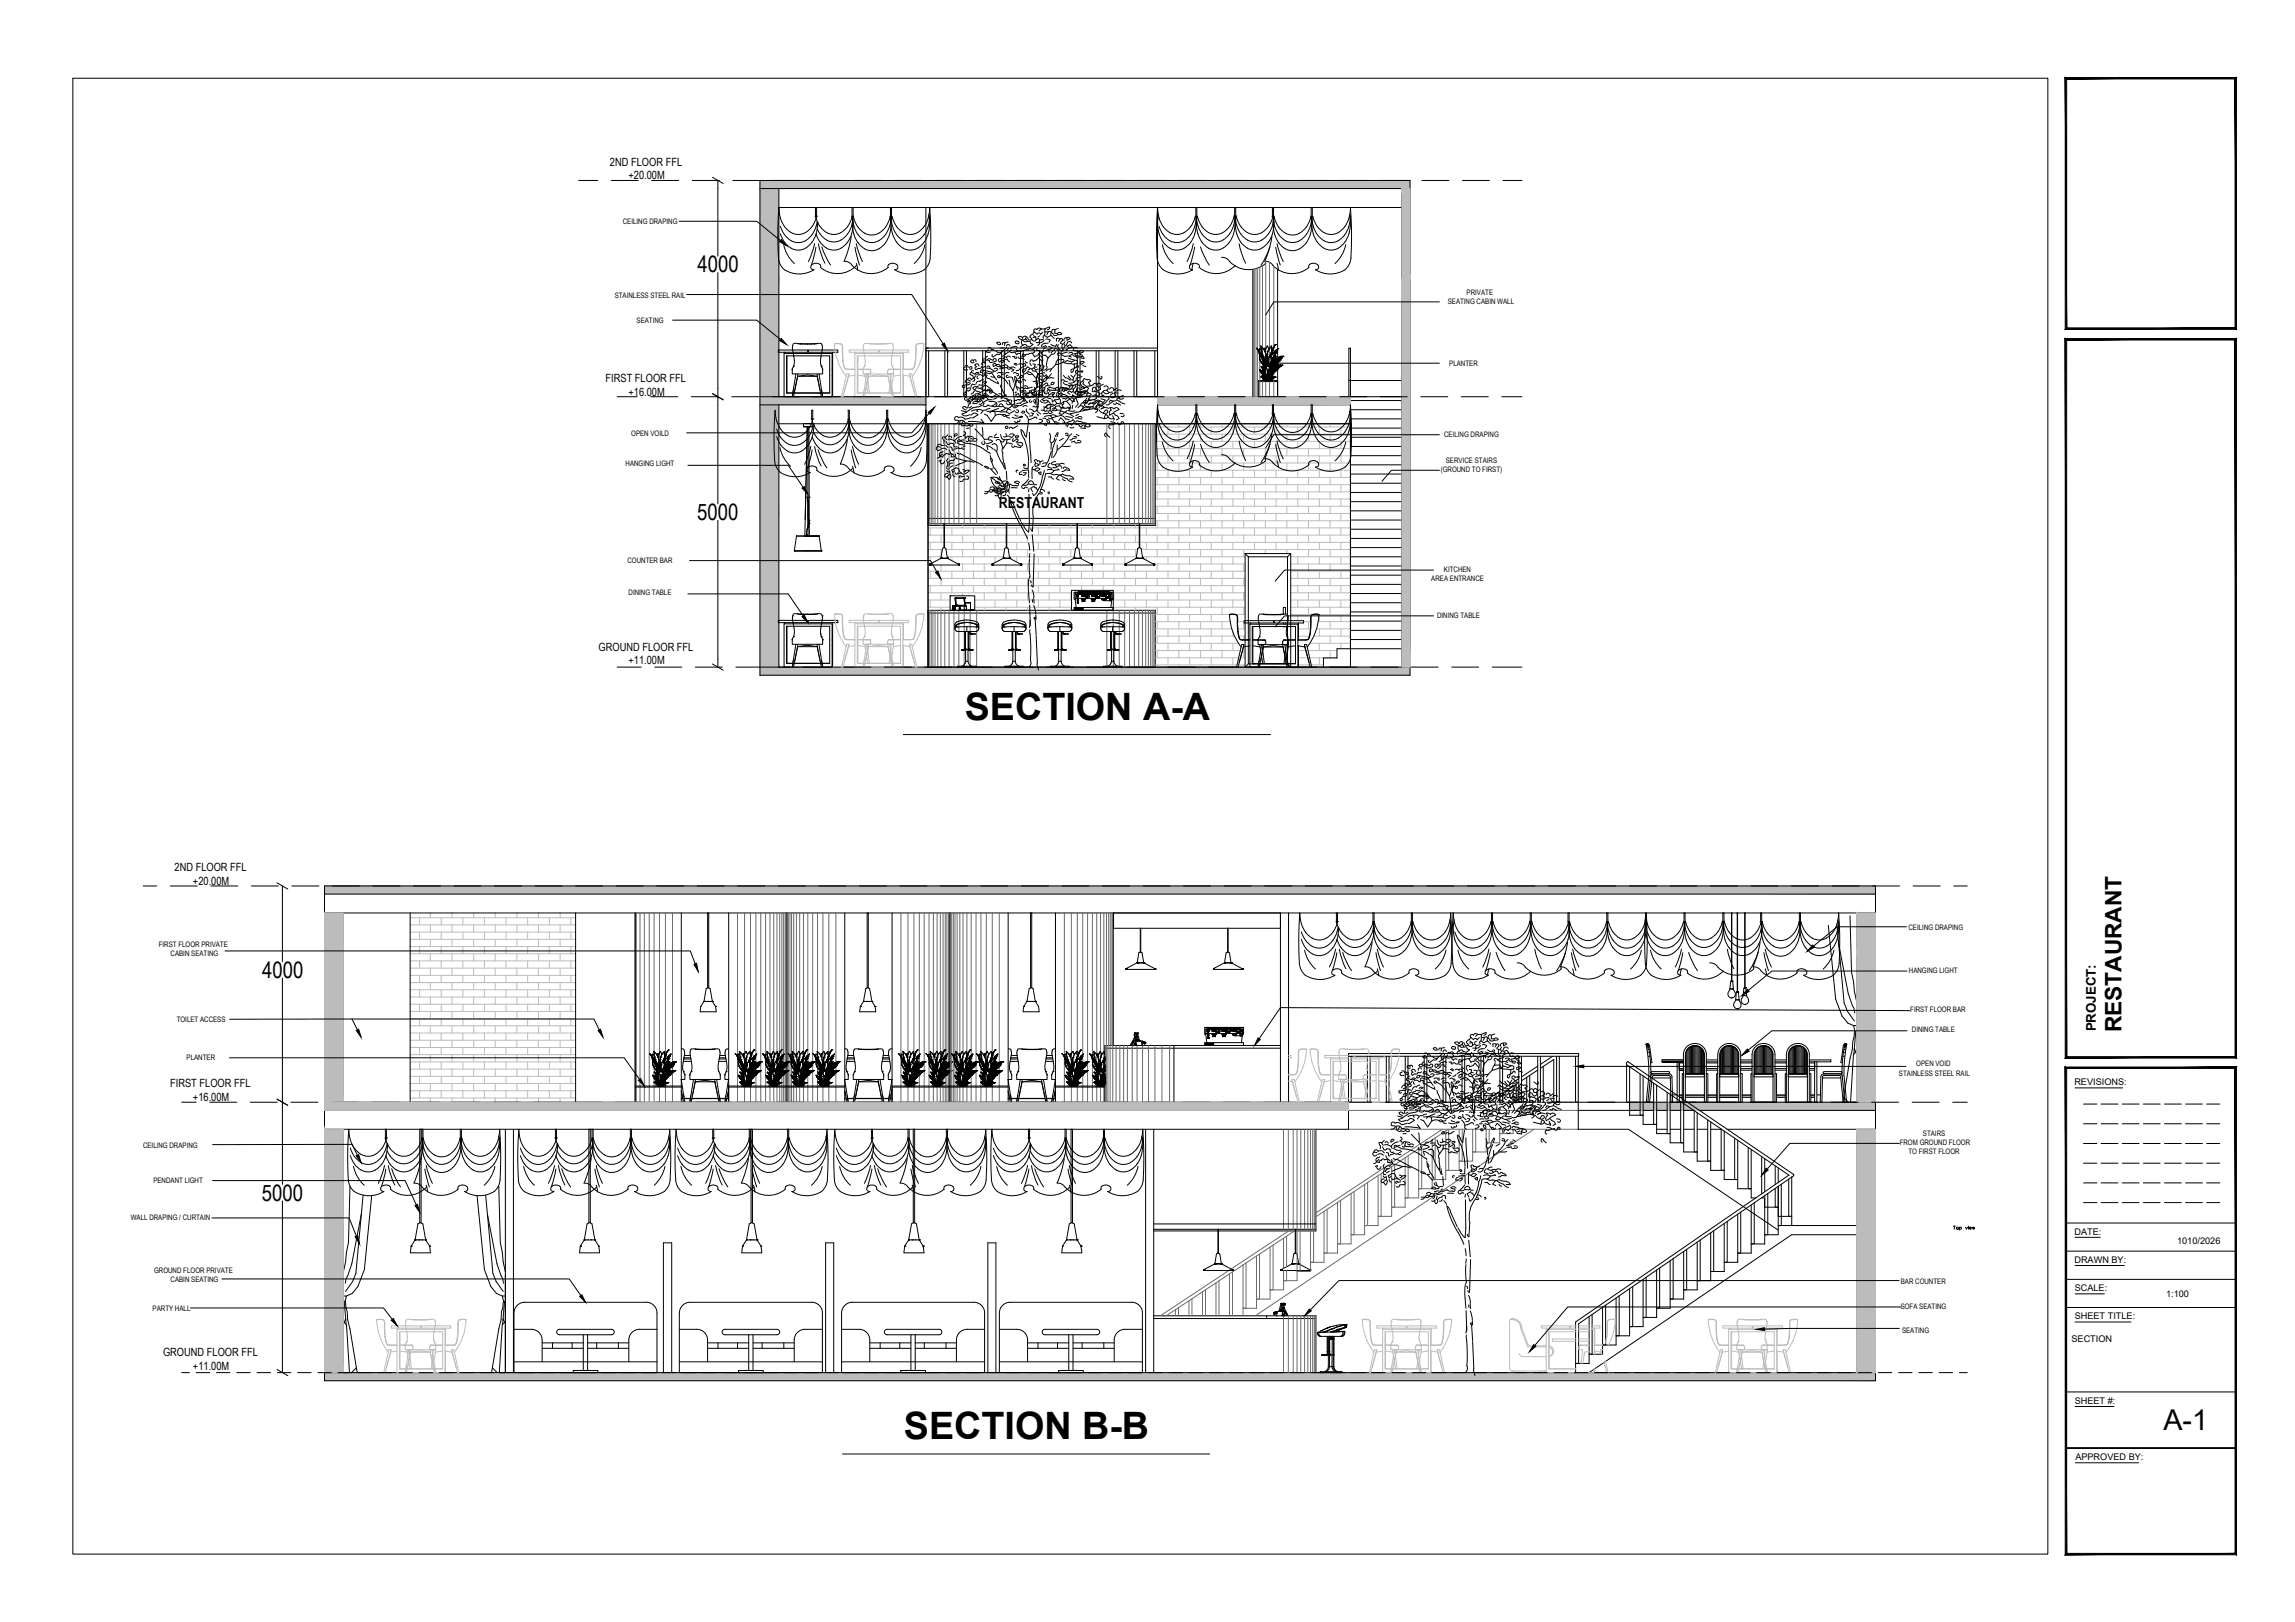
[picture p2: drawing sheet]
<svg xmlns="http://www.w3.org/2000/svg" width="841mm" height="594mm" viewBox="0 0 841 594" stroke-linecap="round" stroke-linejoin="round" font-family="sans-serif">
<defs><g id="words">
<g font-size="13.8">
<text x="353.6" y="263.5">SECTION A-A</text>
<text x="331.2" y="527">SECTION B-B</text>
</g>
<text font-size="10.5" x="792.8" y="523.7">A-1</text>
<g font-size="8.3">
<text x="255.6" y="99.7">4000</text>
<text x="255.5" y="190.5">5000</text>
<text x="96" y="358.1">4000</text>
<text x="777.5" y="378.1" transform="rotate(-90 777.5 378.1)">RESTAURANT</text>
<text x="96" y="439.8">5000</text>
</g>
<text font-size="5.5" x="366.1" y="186">RESTAURANT</text>
<text font-size="4.9" x="768" y="377.8" transform="rotate(-90 768 377.8)">PROJECT:</text>
<g font-size="4.2">
<text x="223.5" y="60.7">2ND FLOOR FFL</text>
<text x="230.3" y="65.6">+20.00M</text>
<text x="221.9" y="139.9">FIRST FLOOR FFL</text>
<text x="230.3" y="144.9">+16.00M</text>
<text x="219.3" y="238.3">GROUND FLOOR FFL</text>
<text x="230.3" y="243.3">+11.00M</text>
<text x="64" y="319">2ND FLOOR FFL</text>
<text x="70.7" y="324">+20.00M</text>
<text x="62.3" y="398.3">FIRST FLOOR FFL</text>
<text x="70.7" y="403.3">+16.00M</text>
<text x="59.7" y="496.7">GROUND FLOOR FFL</text>
<text x="70.7" y="501.7">+11.00M</text>
</g>
<g font-size="3.4">
<text x="760.2" y="397.6">REVISIONS:</text>
<text x="760.2" y="452.3">DATE:</text>
<text x="797.8" y="455.7">1010/2026</text>
<text x="760.2" y="462.7">DRAWN BY:</text>
<text x="760.3" y="472.9">SCALE:</text>
<text x="793.8" y="475.1">1:100</text>
<text x="760.3" y="483.2">SHEET TITLE:</text>
<text x="759.1" y="491.4">SECTION</text>
<text x="760.3" y="514.2">SHEET #:</text>
<text x="760.5" y="534.8">APPROVED BY:</text>
</g>
<g font-size="2.8">
<text x="228.2" y="82.1">CEILING DRAPING</text>
<text x="225.3" y="109">STAINLESS STEEL RAIL</text>
<text x="530.5" y="111.4">SEATING CABIN WALL</text>
<text x="537.5" y="108.1">PRIVATE</text>
<text x="233.3" y="118.4">SEATING</text>
<text x="531.1" y="134">PLANTER</text>
<text x="231.3" y="159.7">OPEN VOILD</text>
<text x="529.2" y="159.9">CEILING DRAPING</text>
<text x="229.2" y="170.8">HANGING LIGHT</text>
<text x="527.9" y="172.9">(GROUND TO FIRST)</text>
<text x="529.9" y="169.6">SERVICE STAIRS</text>
<text x="230" y="206.4">COUNTER BAR</text>
<text x="529.1" y="209.5">KITCHEN</text>
<text x="524.5" y="212.8">AREA ENTRANCE</text>
<text x="230.3" y="217.9">DINING TABLE</text>
<text x="526.6" y="226.5">DINING TABLE</text>
<text x="699.4" y="340.5">CEILING DRAPING</text>
<text x="58.2" y="346.7">FIRST FLOOR PRIVATE</text>
<text x="62.5" y="350.1">CABIN SEATING</text>
<text x="699.5" y="356.2">HANGING LIGHT</text>
<text x="700.1" y="370.7">FIRST FLOOR BAR</text>
<text x="64.8" y="374.5">TOILET ACCESS</text>
<text x="700.6" y="378.1">DINING TABLE</text>
<text x="68.4" y="388.3">PLANTER</text>
<text x="695.9" y="393.9">STAINLESS STEEL RAIL</text>
<text x="702.2" y="390.6">OPEN VOID</text>
<text x="696.2" y="419.5">FROM GROUND FLOOR</text>
<text x="704.7" y="416.2">STAIRS</text>
<text x="52.4" y="420.4">CEILING DRAPING</text>
<text x="699.4" y="422.8">TO FIRST FLOOR</text>
<text x="56.2" y="433.3">PENDANT LIGHT</text>
<text x="47.9" y="446.8">WALL DRAPING / CURTAIN</text>
<text x="56.5" y="466.1">GROUND FLOOR PRIVATE</text>
<text x="62.5" y="469.4">CABIN SEATING</text>
<text x="696.6" y="470.2">BAR COUNTER</text>
<text x="696.5" y="479.5">SOFA SEATING</text>
<text x="55.9" y="480.2">PARTY HALL</text>
<text x="697" y="488.2">SEATING</text>
</g>
</g></defs>
<!-- layer: A-hatch 1 -->
<g fill="#bcbcbc" stroke="#bcbcbc" stroke-width=".37">
<path d="M410.1 145.3v3z"/>
<path d="M278.5 148.3l6.9 39.9v-39.9zM278.5 148.3l6.9 39.9h-6.9z"/>
<path d="M278.5 188.2l6.9 56.1v-56.1zM278.5 188.2l6.9 56.1h-6.9z"/>
<path d="M432 244.3l84.7 3v-3zM432 244.3l84.7 3h-84.7z"/>
<path d="M278.5 244.3l153.5 3v-3zM278.5 244.3l153.5 3h-153.5z"/>
<path d="M278.5 69.1l6.9 32.9v-32.9zM278.5 69.1l6.9 32.9h-6.9z"/>
<path d="M278.5 102l6.9 43.3v-43.3zM278.5 102l6.9 43.3h-6.9z"/>
<path d="M306 145.3l33.3 3v-3zM306 145.3l33.3 3h-33.3z"/>
<path d="M278.5 145.3l27.5 3v-3zM278.5 145.3l27.5 3h-27.5z"/>
<path d="M432 66.1l84.7 3v-3zM432 66.1l84.7 3h-84.7z"/>
<path d="M278.5 66.1l153.5 3v-3zM278.5 66.1l153.5 3h-153.5z"/>
<path d="M424.2 145.3l70.7 3v-3zM424.2 145.3l70.7 3h-70.7z"/>
<path d="M513.7 69.1l3 32.9v-32.9zM513.7 69.1l3 32.9h-3z"/>
<path d="M513.7 102l3 142.3v-142.3zM513.7 102l3 142.3h-3z"/>
<path d="M597.2 403.7l90.1 3v-3zM597.2 403.7l90.1 3h-90.1z"/>
<path d="M118.9 502.7l568.4 3v-3zM118.9 502.7l568.4 3h-568.4z"/>
<path d="M118.9 324.5l568.4 3v-3zM118.9 324.5l568.4 3h-568.4z"/>
<path d="M118.9 413.6l6.9 33v-33zM118.9 413.6l6.9 33h-6.9z"/>
<path d="M118.9 446.6l6.9 56.1v-56.1zM118.9 446.6l6.9 56.1h-6.9z"/>
<path d="M118.9 334.4l6.9 13.2v-13.2zM118.9 334.4l6.9 13.2h-6.9z"/>
<path d="M118.9 347.6l6.9 56.1v-56.1zM118.9 347.6l6.9 56.1h-6.9z"/>
<path d="M680.4 334.4l6.9 13.2v-13.2zM680.4 334.4l6.9 13.2h-6.9z"/>
<path d="M680.4 347.6l6.9 56.1v-56.1zM680.4 347.6l6.9 56.1h-6.9z"/>
<path d="M680.4 413.6l6.9 36v-36zM680.4 413.6l6.9 36h-6.9z"/>
<path d="M680.4 449.6l6.9 53.1v-53.1zM680.4 449.6l6.9 53.1h-6.9z"/>
<path d="M118.9 403.7l375.3 3v-3zM118.9 403.7l375.3 3h-375.3z"/>
</g>
<!-- layer: New_WALL - GENERAL -->
<g fill="none" stroke="#000" stroke-width=".37">
<path d="M212.1 66.1h6.9M224 66.1h9.9M238.8 66.1h9.9M253.7 66.1h9.9M263.1 69.1v24.7M268.5 66.1h248.2v181.2h-238.2v-181.2M278.5 69.1h238.2M285.4 69.1v76.2M285.4 76a9.6 9.6 0 0 0 5.8 9.7 7 7 0 0 0 7.7-5.2l.2-.6M298.6 79.2h.8M298.8 76l.2 3.9M299.2 76v3.2"/>
<path d="M299.3 79.2l-.2 .7M299.6 79.1h.1M312 79.2h.8M312.2 76v3.2M312.3 79.2a8 8 0 0 1-6.7 6.7 7.7 7.7 0 0 1-6.6-6M312.6 76l.1 3.2a8.1 8.1 0 0 0 6.8 6.9 8 8 0 0 0 6.7-6.8M326.3 76v3.3a10.8 10.8 0 0 1-4.9 12.1 6.6 6.6 0 0 1-8.1-4.5l-.8-3.1-.1-3.4M326.5 79.1a10.4 10.4 0 0 0 4.5 9.1M326.6 79.4a9.6 9.6 0 0 1-5.8 9.3 7 7 0 0 1-7.7-5.3l-.6-2.3-.1-1.9a10.9 10.9 0 0 1-4.3 11.7M326.7 76v3.2M326.7 79.2a11 11 0 0 0 4.3 11.7M339.3 76v79.2"/>
<path d="M340.3 78.5a11.2 11.2 0 0 1-4.1 12.4M340.7 76a9.6 9.6 0 0 1-5.8 9.7 6.9 6.9 0 0 1-7.6-5.2l-.4-1.3h-.8M340.7 79a10.3 10.3 0 0 1-4.5 9.2M340.7 76l.4 11.1-.2 7.4M424.2 76l.6 3.9M424.6 78.5a13.8 13.8 0 0 0 .2 7.1M424.8 79.9a7.5 7.5 0 0 0 7.2 5.9 8.3 8.3 0 0 0 6-6.6h.8a8.1 8.1 0 0 0 6.7 6.7 8 8 0 0 0 6.8-7 10.9 10.9 0 0 1-4.2 12M438.2 79.2a10.9 10.9 0 0 1-4.3 11.7M438.2 76v3.2M438.4 79.2a10.2 10.2 0 0 1-4.5 9M438.4 79.1h.1M438.6 76v3.2"/>
<path d="M438.6 79.2a11 11 0 0 0 4.3 11.7M452.3 79.2h.7M452.4 76v3.2M452.6 79.1a9.6 9.6 0 0 1-5.8 9.4 7 7 0 0 1-7.6-5.3l-.8-4M452.7 79.1l.5 3.5 1.5 3.1M452.8 76v3.2M452.9 79.2a12.7 12.7 0 0 0 1.8 9.5M453 78.9l.6 2.1 1.1 2M466.1 79.2h.8M466.3 76v3.2M466.5 79a8.1 8.1 0 0 1-6.7 6.9 6.5 6.5 0 0 1-5.1-2.9M466.5 79.3a9.6 9.6 0 0 0 5.8 9.4 7 7 0 0 0 7.7-5.3l.7-4"/>
<path d="M466.6 79.1a10.9 10.9 0 0 1-4.3 11.8M466.7 76v3.2M480.4 79.3a8.1 8.1 0 0 1-6.8 6.8 8 8 0 0 1-6.7-7 9.3 9.3 0 0 1-6.5 9.5 6.2 6.2 0 0 1-5.7-2.9M480.5 76v3.3a10.7 10.7 0 0 1-4.9 12.1 6.6 6.6 0 0 1-8.1-4.5 13.7 13.7 0 0 1-.7-7.5M480.7 79.1a10.3 10.3 0 0 0 4.5 9.1M480.9 76v3.2M480.9 79.2a10.9 10.9 0 0 0 4.3 11.7M494.5 78.5a11.2 11.2 0 0 1-4.1 12.4M494.9 76a9.6 9.6 0 0 1-5.8 9.7 7 7 0 0 1-7.7-5.2l-.3-1.3h-.8M494.9 79a10.3 10.3 0 0 1-4.5 9.2M494.9 76l.4 7.4-.2 11.1M513.7 76h-228.3l-.3 7.4 .2 11.1"/>
<path d="M513.7 69.1v175.2M521 66.1h10M535.9 66.1h9.9M550.7 66.1h7M248.9 81h28.4l8.7 7.1M263.1 99.9v42.4M285.3 94.5a6.1 6.1 0 0 0 6 5.7l2.1 .1 2-.3 2.9-1.2a1.16 1.16 0 0 1-1.2-1.2 1.16 1.16 0 0 1 1.3-1.1l1-.1 1 .5 .4 .5-.1 .5a9.6 9.6 0 0 0 13.2-.7M286 85.6l.4 1.1a8.6 8.6 0 0 0 3.6 4.2M286 82.9l.4 1.1a8.5 8.5 0 0 0 3.6 4.2M287.2 89.6a12.6 12.6 0 0 0 3.9 6.9M290 90.9a5.2 5.2 0 0 0 5.1 0M290 88.2a5.2 5.2 0 0 0 5.1 0"/>
<path d="M298.5 89.2l-.9 3.4-1.4 3.2M299 90.5l-1.7 6.6M299.1 85.7l.6 1.6a8.5 8.5 0 0 0 3.3 3.6M299.1 85.6l-.4 1.1a8.6 8.6 0 0 1-3.6 4.2M299.1 82.9l-.4 1.1a8.5 8.5 0 0 1-3.6 4.2M299.5 81.1l-.4 1.8M299.6 82v-.6l-.5 4.2M299.9 89.3l1.1 4 1.3 3.1M301.2 90.4l1.2 3.1 2 3.6M303 90.9a5.2 5.2 0 0 0 5.1 0M311.9 86.6l-1 4.7-1.6 4.4 1.2 .1 1 .6a9.7 9.7 0 0 0 14 1.5l-.1-.2a1.92 1.92 0 0 1 1.9-1.3 1.92 1.92 0 0 1 1.7 1.5l-.2 .6-1 .3a9.9 9.9 0 0 0 11.4-.5l1.2-1.8 .5-2M312.3 81.7a8.1 8.1 0 0 1-6.7 6.9 7.4 7.4 0 0 1-6.1-4.7"/>
<path d="M313.3 90.5l1.7 6.6M313.8 89.2l.9 3.4 1.4 3.2M313.8 96.5l.5 2.5M331 88.2a5.2 5.2 0 0 0 5.2 0M331 90.9a5.2 5.2 0 0 0 5.2 0M339 89.6a12.6 12.6 0 0 1-4 6.9M424 94.5l-.2-11.1 .4-7.4v79.2M424 94.5a6.1 6.1 0 0 0 6.1 5.7l2 .1 2.1-.3 2.9-1.2a1.03 1.03 0 0 1-1.1-.6 1.03 1.03 0 0 1 .2-1.2M424.8 85.6l.1 .6a8.7 8.7 0 0 0 3.8 4.7M424.8 82.9l.4 1.1a8.5 8.5 0 0 0 3.5 4.2M426 89.6a12.6 12.6 0 0 0 3.9 6.9M428.7 90.9a5.2 5.2 0 0 0 5.2 0"/>
<path d="M428.7 88.2a5.2 5.2 0 0 0 5.2 0M436.2 97a2.01 2.01 0 0 1 3.3 .7v.2a9.6 9.6 0 0 0 13.1-.7M437.3 96.5l-.5 2.5M437.3 89.2l-.9 3.4-1.4 3.2M437.8 90.5l-1.7 6.6M439.9 90.4l1.2 3.1 2.1 3.6M442.9 90.9a5.2 5.2 0 0 0 5.2 0M447.6 94.3l1.7 .3 1.3 1.2M454.1 89.3l1.1 4 1.3 3.1M454.7 88.7l2.5 2.2M457.2 90.9a5.2 5.2 0 0 0 5.1 0M459.1 98.7v46.6"/>
<path d="M463.8 95.7v.8a9.6 9.6 0 0 1-13.2-.7M465.3 90.4l-1.2 3.1-2 3.6M466.1 86.6l-1 4.7-1.6 4.4 1.2 .1 1 .6a9.7 9.7 0 0 0 14 1.5l-.1-.2a1.92 1.92 0 0 1 1.9-1.3 1.92 1.92 0 0 1 1.7 1.5l-.2 .6-1 .3a9.9 9.9 0 0 0 11.4-.5l1.2-1.8 .5-2M467.5 90.5l1.7 6.6M468 89.2l.9 3.4 1.4 3.2M468 96.5l.5 2.5M468.2 98.7v46.6v-5.9h-7v5.9M485.2 88.2a5.2 5.2 0 0 0 5.2 0M485.2 90.9a5.2 5.2 0 0 0 5.2 0M493.2 89.6a12.6 12.6 0 0 1-4 6.9M246.5 117.3h30.8l8.7 7M251.6 107.9h82.5l11.5 18"/>
<path d="M527.5 110.6h-60.7l-3 4.8M461.2 139.8h7M494.3 139.4h19.4M527.5 133h-60.7l-3 4.8M226.2 145.3h7.3M238.4 145.3h10M253.3 145.3h9.9M263.1 148.3v36.2M268.2 145.3h9.9M278.5 145.3h237.2M278.5 148.3h60.8M285.4 155.2h209.5"/>
<path d="M285.4 148.3v96h231.3M286.1 157.3l-1.5-3.1-.6-4-.3 7.5 .2 11.1a6.2 6.2 0 0 0 6 5.7l2.1 .1 2-.3 2.9-1.2a1.17 1.17 0 0 1-1.2-1.3 1.17 1.17 0 0 1 1.3-1.1h1.1l1 .4 .3 .5-.1 .6a9.6 9.6 0 0 0 13.2-.7M286.1 157.3a5.8 5.8 0 0 0 10.1 0M297.3 153.5h.7M297.4 150.3h.4l-.1 3.9-.3-.7zM297.6 154.2l1.5 3.1M297.7 160a7.5 7.5 0 0 0 7.2 5.9l1.9-.7M297.7 154.2l-1.5 3.1M298.1 155.4a8.7 8.7 0 0 1-6.3 7.7 7.4 7.4 0 0 1-7.2-5.9M298.1 158.1l1 1.9M298.2 155.6a9.9 9.9 0 0 1-5.7 10.1 7 7 0 0 1-7.7-5.2l-.2-.6M298.2 153.4h.1"/>
<path d="M298.3 155.6v.7M299.2 157.3a5.8 5.8 0 0 0 7.6 2.2M299.2 160a5.8 5.8 0 0 0 7.6 2.2M309.2 157.3l-2.4 2.2M309.2 160l-2.4 2.2M310.7 153.5h.7M310.7 150.3h.4M310.9 150.3v3.2M310.9 153.5l-.6 1.8-1.1 2M311 156l-.7 2-1.1 2M311 153.6l.5 3.5M311 154.7v2.7l.5 2.7"/>
<path d="M311.1 153.5a10.9 10.9 0 0 1-4.3 11.7M311.2 150.3v3.2M311.3 153.5l.2 .9M324.7 153.5h.8l.6 1.8 1.1 2M324.8 153.5a8.1 8.1 0 0 1-6.7 6.9 7.7 7.7 0 0 1-6.6-6M324.9 153.5v-3.2h.4l.1 3.2a12.7 12.7 0 0 0 1.8 9.5M324.9 153.6a10.9 10.9 0 0 1-4.2 11.8M325.1 153.4l.6 3.8 1.5 3M325.2 153.6a9.3 9.3 0 0 1-6.5 9.5 7.4 7.4 0 0 1-7.2-6M327.2 157.3a5.8 5.8 0 0 0 7.6 2.2M337.2 157.3l-2.4 2.2M337.2 157.3l1.6-3.1 .5-4 .4 11.2a32 32 0 0 1-.5 8.7 6.1 6.1 0 0 1-5.8 4.4l-2 .1-2-.3-2.9-1.2a1.17 1.17 0 0 0 1.2-1.3 1.17 1.17 0 0 0-1.4-1.1h-1l-1 .4-.3 .5 .1 .6"/>
<path d="M338.9 152.8a11.2 11.2 0 0 1-4.1 12.4M339.3 153.2a10.4 10.4 0 0 1-4.5 9.3M340.1 155.2h154.8v89.1h-154.8zM340.1 155.2v89.1M340.5 151.4l-6.4 7.1h-82.5M423.4 155.2v37.2h-83.3M424.2 148.3l.6 3.9M424.6 150.8a13.8 13.8 0 0 0 .2 7.1M424.8 157.9l1.5 3.1M424.8 155.2l1.5 3.1M424.8 152.2a7.5 7.5 0 0 0 7.2 5.9 8.4 8.4 0 0 0 6-6.6h.8a8.1 8.1 0 0 0 6.7 6.7 8.1 8.1 0 0 0 6.8-7 12.5 12.5 0 0 1-1.8 9.8M426.3 158.3a5.8 5.8 0 0 0 10 0"/>
<path d="M438.2 151.5a12.7 12.7 0 0 1-1.9 9.5M438.2 148.3v3.2M438.4 151.4v.1M438.6 148.3v3.2M438.6 151.5a12.6 12.6 0 0 0 1.9 9.5M452.3 151.5h.7M452.4 148.3v3.2M452.6 151.4a9.6 9.6 0 0 1-5.8 9.3 6.9 6.9 0 0 1-7.6-5.2l-.8-4-.5 3.7-1.6 3.1M452.7 151.4l.5 3.5 1.5 3.1M452.8 148.3v3.2M452.9 151.4a12.7 12.7 0 0 0 1.8 9.6M453 151.2l.6 2.1 1.1 2"/>
<path d="M466.1 151.5h.8M466.1 158.9l-1 4.6-1.6 4.5 1.2 .1 1 .6a9.7 9.7 0 0 0 14 1.5l-.1-.3a1.92 1.92 0 0 1 1.9-1.2 1.92 1.92 0 0 1 1.7 1.5l-.2 .6-1 .3a9.9 9.9 0 0 0 11.4-.5l1.2-1.8 .5-2M466.3 148.3v3.2M466.5 151.3a8.1 8.1 0 0 1-6.7 6.9 6.6 6.6 0 0 1-5.1-2.9M466.5 151.6a9.6 9.6 0 0 0 5.8 9.4 6.9 6.9 0 0 0 7.7-5.3l.7-4.1M466.6 151.4a12.7 12.7 0 0 1-1.8 9.6M466.7 148.3v3.2M480.4 151.5a8.2 8.2 0 0 1-6.8 6.9 8.1 8.1 0 0 1-6.7-7 9.6 9.6 0 0 1-5.8 9.3 6.1 6.1 0 0 1-6.4-2.7M480.5 148.3v3.3a10.7 10.7 0 0 1-4.9 12.1 6.6 6.6 0 0 1-8.1-4.5 13.7 13.7 0 0 1-.7-7.5M480.7 151.4l.6 3.8 1.5 3.1M480.9 148.3v3.2M480.9 151.5a12.7 12.7 0 0 0 1.9 9.5"/>
<path d="M482.8 158.3a5.8 5.8 0 0 0 10 0M494.3 145.3v-17.8h.6v110.1M494.5 150.8a12.9 12.9 0 0 1-1.7 10.2M494.9 148.3a9.4 9.4 0 0 1-6.4 9.8 7.6 7.6 0 0 1-7.4-6.4v-.2h-.8M494.9 151.3l-.6 3.9-1.5 3.1M494.9 156.8h18.8M494.9 153.4h18.8M494.9 150.1h18.8M494.9 146.7h18.8M520.7 145.3h9.9M527.5 159.2h-60.7l-3 4.8M535.5 145.3h9.9"/>
<path d="M550.4 145.3h7.3M252.1 170.4h36.7l5.6 8.1M285.8 163.9a12.6 12.6 0 0 0 3.9 6.9M297.1 163.5l-.9 3.4-1.3 3.2M297.6 164.8l-1.7 6.6M298.5 163.5l1.1 4.1 1.3 3.1M299.8 164.7l1.2 3.1 2 3.6M310.5 160.9l-1 4.6-1.6 4.5 1.2 .1 1 .5a9.7 9.7 0 0 0 14 1.6M311.5 160.1l.4 1.1a8.6 8.6 0 0 0 3.6 4.2M311.9 164.8l1.7 6.6M312.4 163.5l.9 3.4 1.4 3.2M312.4 170.7l.5 2.5"/>
<path d="M315.5 165.4a5.2 5.2 0 0 0 5.2 0M327.2 160.3a5.8 5.8 0 0 0 7.6 2.2M327.2 163a5.8 5.8 0 0 0 7.6 2.2M337.6 163.9a12.6 12.6 0 0 1-4 6.9M363.1 174.9l1.9 1.2 2.1 2.2M363.1 174.9a4 4 0 0 1 4.9 4.4 4.6 4.6 0 0 1-4.9-4.4zM363.9 179.5l3.3 .7M363.9 179.5h2.3l1.6 .7M363.9 179.5a2.53 2.53 0 0 0 3.9 .7M369.1 176.3l-.2 2.9M369.1 176.3a2.56 2.56 0 0 1-.5 4.1l-.3-1.2v-1.3zM424 166.8l-.2-11.1 .4-7.4h70.7l.4 7.4-.2 11.1"/>
<path d="M424 166.8a6.1 6.1 0 0 0 6.1 5.7l2 .1 2.1-.3 2.9-1.2a1.03 1.03 0 0 1-1.1-.6 1.03 1.03 0 0 1 .2-1.2M426 161.9a12.6 12.6 0 0 0 3.9 6.9M426.3 161a5.8 5.8 0 0 0 10 0M436.2 169.3a2.01 2.01 0 0 1 3.3 .6v.3a9.6 9.6 0 0 0 13.1-.7M437.3 168.7l-.5 2.5M437.3 161.5l-.9 3.4-1.4 3.2M437.8 162.8l-1.7 6.6M439.9 162.7l1.2 3.1 2.1 3.6M440.5 161a5.8 5.8 0 0 0 10 0M447.6 166.6l1.7 .3 1.3 1.2M454.1 161.6l1.1 4 1.3 3.1M454.7 161a5.8 5.8 0 0 0 10.1 0"/>
<path d="M463.8 168v.8a9.6 9.6 0 0 1-13.2-.7M465.3 162.7l-1.2 3.1-2 3.6M467.5 162.8l1.7 6.6M468 161.5l.9 3.4 1.4 3.2M468 168.7l.5 2.5M482.8 161a5.8 5.8 0 0 0 10 0M493.2 161.9a12.6 12.6 0 0 1-4 6.9M494.9 177h18.8M494.9 173.6h18.8M494.9 170.3h18.8M494.9 166.9h18.8M494.9 163.5h18.8"/>
<path d="M494.9 160.2h18.8M527.5 172.2h-17.6l-3.5 4.1M263.1 190.6v50.7M340.1 191.8h83.3M340.1 189.9h83.3M494.9 197.2h18.8M494.9 193.8h18.8M494.9 190.5h18.8M494.9 187.1h18.8M494.9 183.7h18.8M494.9 180.4h18.8M252.1 217.5h36.7l5.6 8.1"/>
<path d="M252.7 205.3h88.3l2.3 4.1M348.2 218.2h9v5.3h-9zM392.7 216.2h15.3v7.3h-15.3zM494.9 217.4h18.8M494.9 214h18.8M494.9 210.7h18.8M494.9 207.3h18.8M494.9 203.9h18.8M494.9 200.6h18.8M525.3 208.8h-54.5l-3.5 4M340.1 224.5h83.3M340.1 223.5h83.3v20.8"/>
<path d="M393.9 223.3h2.7M494.9 234.2h18.8M494.9 230.9h18.8M494.9 227.5h18.8M494.9 224.1h18.8M494.9 220.8h18.8M513.7 237.6h-23.7v3.4h-5v3.3M525.3 225.6h-54.5l-3.5 4M226.2 244.3h8.8M239.9 244.3h9.9M254.8 244.3h9.9M269.6 244.3h19.8"/>
<path d="M457.5 243.2l-1.2 1.1M471.8 243.2l1.2 1.1M517.1 244.3h9.9M532 244.3h9.9M546.8 244.3h10.9M52.5 324.5h5M62.4 324.5h9.9M77.2 324.5h10M92.1 324.5h9.9M103.5 327.5v24.7M107 324.5h9.9M118.9 327.5h568.4"/>
<path d="M118.9 334.4h568.4M125.8 334.4v69.3M150.3 334.4v69.3M210.9 334.4v69.3M232.8 334.4v69.3M249.7 334.4v69.3M267 334.4v69.3M288.1 334.4v69.3M288.3 334.4v69.3M309.6 334.4v69.3M326.9 334.4v69.3M348 334.4v69.3"/>
<path d="M348.2 334.4v69.3M369.5 334.4v69.3M386.8 334.4v69.3M407.9 334.4v48.5M408.1 334.4h61.1v5.6h-61.1zM408.1 334.4v48.5M469.2 334.4v69.3M472.2 334.4v69.3M476.9 338.3l.4 1.1a8.5 8.5 0 0 0 3.6 4.2M476.9 338.3l-.6-3.9-.3 7.4 .2 11.1a6.2 6.2 0 0 0 6 5.7l2.1 .1 2-.3 2.9-1.2a1.16 1.16 0 0 1-1.2-1.2 1.16 1.16 0 0 1 1.3-1.1l1.1-.1 1 .5 .3 .5-.1 .5a9.6 9.6 0 0 0 13.2-.7M489.5 337.6h.8M489.7 334.4l.3 3.9"/>
<path d="M489.9 338.3l.4 1.1a8.5 8.5 0 0 0 3.6 4.2M490 338.3l-.4 1.1a8.5 8.5 0 0 1-3.6 4.2M490.1 334.4l-.1 3.9M490.4 339.5a8.7 8.7 0 0 1-6.3 7.7 7.4 7.4 0 0 1-7.2-5.9M490.5 339.8a9.9 9.9 0 0 1-5.7 10.1 7 7 0 0 1-7.7-5.3l-.2-.6M490.5 337.5v.1M490.6 339.8v.6M503 337.6h.7M503 338.3l-.6 1.6a8.1 8.1 0 0 1-3.3 3.7M503.1 334.4v3.2M503.2 337.6l-.2 .7M503.3 337.7l.5 3.6"/>
<path d="M503.3 338.8v2.8l.5 2.6M503.4 337.6a13.8 13.8 0 0 1-.4 6.4M503.5 334.4v3.2M503.6 337.6l.2 .9M517 337.6h.8l.6 1.8 1.1 2M517.1 337.6a8.1 8.1 0 0 1-6.7 6.9 7.7 7.7 0 0 1-6.6-6M517.2 334.4v3.2M517.2 337.7a13.8 13.8 0 0 1-.3 6.5M517.4 337.5l.6 3.8 1.5 3.1M517.5 337.8a9.3 9.3 0 0 1-6.5 9.4 7.4 7.4 0 0 1-7.2-5.9M517.6 334.4l.1 3.2a12.7 12.7 0 0 0 1.8 9.5M531 338.3l.6-3.9 .4 11.1a32 32 0 0 1-.5 8.8 6.1 6.1 0 0 1-5.8 4.3l-2 .1-2.1-.3-2.8-1.2"/>
<path d="M531.1 338.3l-.4 1.1a8.5 8.5 0 0 1-3.6 4.2M531.2 336.9a13.8 13.8 0 0 1-.2 7.1M531.6 337.4l-.6 3.9M532.9 336.9a10.8 10.8 0 0 0 4.8 12.7 6.6 6.6 0 0 0 8.1-4.5 13.7 13.7 0 0 0 .7-7.5M546.6 334.4v3.2M546.7 337.6a9.6 9.6 0 0 1-5.7 9.5 6.9 6.9 0 0 1-7.7-5.3l-.2-.5M546.7 337.5v.1M546.8 337.5v.1M546.8 337.6a9.3 9.3 0 0 0 6.4 9.4 6.2 6.2 0 0 0 5.7-2.9M547 334.4v3.2M547 337.6a10.7 10.7 0 0 0 4.9 12 5.8 5.8 0 0 0 7-2.5M560.6 337.6h.8"/>
<path d="M560.8 334.4v3.2M561.2 334.4v3.2M561.3 337.3l.7 2.1a8.3 8.3 0 0 0 3.5 4.2M574.4 337.6h.8M574.6 334.4v3.2M574.8 337.4l-.6 2a8.5 8.5 0 0 1-3.5 4.2M574.9 337.7a9.6 9.6 0 0 0 5.7 9.4 7 7 0 0 0 7.7-5.3l.8-4M574.9 337.5a10.7 10.7 0 0 1-4.8 12.1 6.6 6.6 0 0 1-8.1-4.5 13.5 13.5 0 0 1-.8-7.5M575 334.4v3.2M575.1 337.8a13.8 13.8 0 0 0 .4 6.4M575.2 337.5a9.3 9.3 0 0 1-6.4 9.5 7.6 7.6 0 0 1-7.4-6.5l-.4-3-.8 4.1-1.3 2.5M575.2 337.5a8.1 8.1 0 0 0 6.8 7 8 8 0 0 0 6.7-6.9"/>
<path d="M588.7 337.6h.7M588.8 334.4v3.2M588.8 337.7a13.8 13.8 0 0 1-.3 6.5M589.2 334.4l.1 3.2a10.7 10.7 0 0 0 4.9 12 6.6 6.6 0 0 0 8.1-4.5 13.7 13.7 0 0 0 .6-8.2M589.4 337.6l.6 1.8a8.5 8.5 0 0 0 3.5 4.2M603.2 337.4a9.7 9.7 0 0 1-5.7 9.7 6.9 6.9 0 0 1-7.7-5.3l-.8-4.3M603.5 336.9a10.8 10.8 0 0 0 4.7 12.7 5.8 5.8 0 0 0 7-2.5M617.1 334.4v3.2a12.7 12.7 0 0 1-1.9 9.5M617.3 337.6l-.5 3.7-1.6 3.1M617.3 337.5v.1M617.5 334.4v3.2M617.5 337.6a10.8 10.8 0 0 0 4.9 12 6.6 6.6 0 0 0 8.2-4.5 13.7 13.7 0 0 0 .6-7.7l-.6 2a8.5 8.5 0 0 1-3.6 4.2"/>
<path d="M631.2 337.6h.7M631.3 334.4v3.2M631.5 337.5a9.6 9.6 0 0 1-5.8 9.4 7 7 0 0 1-7.6-5.3l-.8-4M631.6 337.5a9.6 9.6 0 0 0 5.7 9.4 7 7 0 0 0 7.7-5.3l.2-.6M631.7 334.4l.1 3.2a10.7 10.7 0 0 0 4.9 12 6.6 6.6 0 0 0 8.1-4.5l.4-1.1M631.9 337.3l.6 2.1a8.5 8.5 0 0 0 3.6 4.2M645 337.6h.8M645.2 334.4v3.2M645.2 338.3l-.4 1.1a8.5 8.5 0 0 1-3.6 4.2M645.4 337.4l-.2 .9M645.4 337.7a9.6 9.6 0 0 0 5.8 9.4 7 7 0 0 0 7.7-5.3l.7-4M645.5 337.5a13.8 13.8 0 0 1-.3 6.5"/>
<path d="M645.6 334.4v3.2M645.7 337.8a13.8 13.8 0 0 0 .3 6.4M659.2 337.6h.8l.5 1.8a8.5 8.5 0 0 0 3.6 4.2M659.3 337.6a8.1 8.1 0 0 1-6.8 6.9 8 8 0 0 1-6.7-7l-.6 3.5M659.4 334.4v3.2M659.4 337.7a13.8 13.8 0 0 1-.3 6.5M659.6 337.5a9.6 9.6 0 0 0 5.8 9.6l2 .1 1.9-.6M659.8 334.4v3.2a10.7 10.7 0 0 0 4.9 12l2.7 .4 1.9-.7M670 338.9l2.7 27.1 2.4 6.2 2 2.5 2.2 .9M673.1 338.7l2.7 28.7 1.2 3 2.6 3.6M673.4 336.9a11.2 11.2 0 0 1-4.1 12.4M673.8 337.4a10.3 10.3 0 0 1-4.5 9.2"/>
<path d="M678 335.4l.5 20.7 1.9 10.7M680.4 334.4v69.3M687.3 324.5v181.2h-568.4v-102M696.1 324.5h-577.2v79.2M698.6 339.4h-25.3l-8.7 7.1M701.1 324.5h9.9M715.9 324.5h5M82.5 348.3h170.5l1.8 4.7M103.5 358.3v42.4M478.1 348a12.6 12.6 0 0 0 3.9 6.9M480.9 343.6a5.2 5.2 0 0 0 5.1 0M489.4 347.6l-.9 3.4-1.3 3.2"/>
<path d="M489.9 349l-1.7 6.5M490 344.1a7.5 7.5 0 0 0 7.2 5.9l1.9-.7M490.4 342.3a7 7 0 0 0 7.4 4.6l1.3-.6M490.8 347.7l1.1 4 1.3 3.1M492 348.8l1.6 3.9 1.7 2.8M493.9 343.6a5.2 5.2 0 0 0 5.2 0M502.8 345l-1 4.7-1.6 4.4 1.7 .3 1.3 1.2M503 341l-.4 1.1a8.4 8.4 0 0 1-3.5 4.2M503 344l-.4 1.1a8.4 8.4 0 0 1-3.5 4.2M503.2 355.6a9.7 9.7 0 0 0 13.2 .7l-.1-.2a1.93 1.93 0 0 1 1.9-1.3 1.93 1.93 0 0 1 1.8 1.5l-.3 .6-.9 .3M503.3 340.1l-.3 .9M503.8 344.2a7.5 7.5 0 0 0 7.2 6 8 8 0 0 0 5.9-6"/>
<path d="M504.2 349l1.7 6.5M504.7 347.6l.9 3.4 1.4 3.2M504.7 354.8l.5 2.5M519.5 341.4l2.4 2.2M519.5 344.4a5.8 5.8 0 0 0 7.6 2.2M519.5 347.1a5.8 5.8 0 0 0 7.6 2.2M521.9 343.6a5.2 5.2 0 0 0 5.2 0M529.9 348a12.6 12.6 0 0 1-4 6.9M531.1 341.3l-.4 1.1a8.5 8.5 0 0 1-3.6 4.2M531.1 344l-.2 .6a8.7 8.7 0 0 1-3.8 4.7M534.3 348a12.6 12.6 0 0 0 3.9 6.9M537.1 343.6a10.3 10.3 0 0 1-4.5-9.2l-.4 7.4 .2 11.1a6.2 6.2 0 0 0 6 5.7l2.1 .1 2-.3 2.9-1.2a1.16 1.16 0 0 1-1.2-1.2 1.16 1.16 0 0 1 1.3-1.1l1.1-.1 1 .5 .3 .5-.1 .5a9.6 9.6 0 0 0 13.2-.7"/>
<path d="M537.1 343.6a5.2 5.2 0 0 0 5.2 0M542.2 343.6a9.2 9.2 0 0 0 4.2-6h.7l.6 1.8a8.5 8.5 0 0 0 3.6 4.2M545.6 354.8l-.5 2.5M545.6 347.6l-.9 3.4-1.3 3.2M546.1 349l-1.6 6.5M548.3 348.8l1.5 3.9 1.7 2.8M551.3 343.6a5.2 5.2 0 0 0 5.2 0M556 352.7l1.1 .1 1.1 .5a9.7 9.7 0 0 0 13.9 1.6v-.8M558.9 341.4l-2.4 2.2M558.9 341.4l1.1-2 .6-2.1a12.6 12.6 0 0 1-1.7 9.8M562.4 347.7l1.1 4 1.3 3.1M565.5 343.6a5.2 5.2 0 0 0 5.2 0"/>
<path d="M573.7 348.8l-1.6 3.9-1.6 2.8M575.4 344.2a7.5 7.5 0 0 0 7.2 6 8 8 0 0 0 5.9-6M575.8 349l1.7 6.5M576.3 347.6l.9 3.4 1.4 3.2M576.3 354.8l.5 2.5M593.5 343.6a5.2 5.2 0 0 0 5.2 0M598.7 343.6a10.3 10.3 0 0 0 4.5-9.2l.4 11.1a32.7 32.7 0 0 1-.5 8.8 6.1 6.1 0 0 1-5.7 4.3l-2.1 .1-2-.3-2.9-1.2a1.16 1.16 0 0 0 1.2-1.2 1.16 1.16 0 0 0-1.3-1.1l-1.1-.1-1 .5-.3 .5 .1 .5a9.7 9.7 0 0 1-14-1.5l-1-.6-1.2-.1 1.7-4.4 1-4.7M601.5 348a12.6 12.6 0 0 1-4 6.9M603.7 341.3a7.5 7.5 0 0 0 7.2 5.9 6.7 6.7 0 0 0 4.3-2.8M604.9 348a12.6 12.6 0 0 0 3.9 6.9M607.6 343.6a10.3 10.3 0 0 1-4.5-9.2l-.4 11.1 .2 7.4a6.2 6.2 0 0 0 6.1 5.7l2 .1 2.1-.3 2.9-1.2a1.16 1.16 0 0 1-1.2-1.2 1.16 1.16 0 0 1 1.3-1.1l1-.1 1 .5 .3 .5v.5a9.6 9.6 0 0 0 13.1-.7M607.6 343.6a5.2 5.2 0 0 0 5.2 0"/>
<path d="M615.2 341.4l-2.4 2.2M615.2 341.4l1.2-2 .5-1.8h.8l.8 2.3a8.1 8.1 0 0 0 3.3 3.7M616.2 354.8l-.5 2.5M616.2 347.6l-.9 3.4-1.4 3.2M616.7 349l-1.7 6.5M618.8 348.8l1.6 3.9 1.6 2.8M621.8 343.6a5.2 5.2 0 0 0 5.2 0M626.5 352.7l1.2 .1 1 .5a9.7 9.7 0 0 0 14 1.6v-.8M633 347.7l1.1 4 1.3 3.1M636.1 343.6a5.2 5.2 0 0 0 5.1 0M644.3 348.8l-1.6 3.9-1.7 2.8M645 345l-1 4.7-1.6 4.4 1.7 .3 1.3 1.2"/>
<path d="M646 344.2a7.5 7.5 0 0 0 7.2 6 8 8 0 0 0 5.9-6M646.4 349l1.7 6.5M646.9 347.6l.9 3.4 1.4 3.2M646.9 354.8l.5 2.5M661.8 355.4a1.99 1.99 0 0 0-3.3 .7l.1 .2a9.6 9.6 0 0 1-13.2-.7M664.1 343.6a5.2 5.2 0 0 0 5.2 0M669.3 343.6a10.3 10.3 0 0 0 4.5-9.2l.4 7.4-.2 11.1M672.1 348a12.6 12.6 0 0 1-4 6.9M673.8 345.6l3.5 18.3 1.5 4.4 .6 1 .3 1.7M674 352.9a6.1 6.1 0 0 1-6.1 5.7l-2 .1-2.1-.3-2.9-1.2a1.04 1.04 0 0 0 1.1-.6 1.04 1.04 0 0 0-.2-1.2M698.8 355.7h-49.5l-8.6 7M84.1 373.3l44.9-.1 2 4"/>
<path d="M129 373.2h88.6l2 4M680.1 377.6l-.7 8.5M680.4 368.1v35.6h-2.3l1.1-17.5 1.2-1.1M680.4 375.6h-1.1a9.7 9.7 0 0 1-.3 5.8l-.2 3-.8 3.2-2.7 16.1M698.8 377.5h-49.5l-8.6 7.1M699.8 370.2l-230.6-1.1-7.8 11.3M84.1 387.4h144.6l5.7 7.9M232.8 397.8h16.9M232.8 398.2h16.9M267 397.8h42.6M267 398.2h42.6M313.2 384.3l-.2 .2"/>
<path d="M326.9 397.8h42.6M326.9 398.2h42.6M373 384.3l-.1 .2M386.8 397.8h18M386.8 398.2h18M404.8 383.9h64.4M430.2 382.9v20.8M441.7 382.7h2.7M469.2 382.9h-64.4v20.8M580.4 390.6h118M679.5 384l.6 1.4M66.6 403.7h5.3"/>
<path d="M76.9 403.7h9.9M77.9 419.2l51.1-.1 2 4M91.7 403.7h9.9M103.5 406.7v27.1M106.6 403.7h9.9M118.9 403.7h383.8M118.9 406.7h375.3M125.8 413.6v89.1M128.4 417.5a7.5 7.5 0 0 0 7.2 6 6.9 6.9 0 0 0 4.3-2.9M128.4 417.5l-.6-3.9-.4 7.4 .2 11.1a6.1 6.1 0 0 0 6.1 5.7l2.1 .1 2-.3 2.9-1.2M141 416.8h.8M141.2 413.6l.2 3.9"/>
<path d="M141.5 417.5l-1.6 3.1M141.6 413.6l-.2 3.9M141.8 418.7l-.7 2.9-1.2 2M142 416.8h.1M142 419.7v-.7l-.5 4.3-1.6 3M154.4 416.8h.8M154.6 413.6l.1 3.2a8.1 8.1 0 0 1-6.7 6.7 7.8 7.8 0 0 1-6.6-6M154.7 419.3a8.1 8.1 0 0 1-6.7 7 7.4 7.4 0 0 1-6.1-4.8M154.7 416.9a10.1 10.1 0 0 0 4.5 8.9M154.8 416.8a10.7 10.7 0 0 1-4.9 12 6.6 6.6 0 0 1-8.1-4.4l-.4-1.1M155 413.6v3.2M155.1 416.8l.4 1.5a8.9 8.9 0 0 0 3.7 4.7"/>
<path d="M168.5 416.8h.8M168.6 416.9l-.4 1.4a8.7 8.7 0 0 1-3.8 4.7M168.7 413.6v3.2M168.7 416.9a10.7 10.7 0 0 1-4.9 12.2 6.6 6.6 0 0 1-8.1-4.5l-.8-3.1-.1-3.4M168.9 416.8a9.6 9.6 0 0 0 5.8 9.5 7 7 0 0 0 7.7-5.2l.1-.6M168.9 417a10.1 10.1 0 0 1-4.5 8.8M169.1 413.6v3.2a10.7 10.7 0 0 0 4.9 12 6.6 6.6 0 0 0 8.2-4.5l.3-1M169.3 416.8a8.1 8.1 0 0 0 6.7 6.7 7.8 7.8 0 0 0 6.5-6M182.5 417.5l.6-3.9 .4 11.1a32 32 0 0 1-.5 8.8 6.1 6.1 0 0 1-5.8 4.3l-2 .1-2.1-.3-2.9-1.2a1.03 1.03 0 0 0 1.1-.6 1.03 1.03 0 0 0-.2-1.2M182.7 416.1a13.8 13.8 0 0 1-.2 7.2M183.1 416.6l-.6 3.9M185.2 413.6v89.1"/>
<path d="M188.2 413.6v89.1M190.1 413.6l-.4 11.1a32.7 32.7 0 0 0 .5 8.8 6.1 6.1 0 0 0 5.8 4.3l2.1 .1 2-.3 2.9-1.2a1.16 1.16 0 0 1-1.2-1.2 1.16 1.16 0 0 1 1.3-1.1h1.1l.9 .4M190.1 413.6a9.4 9.4 0 0 0 6.5 9.9 7.4 7.4 0 0 0 7.2-6M203.4 416.8h.7M203.5 413.6l.2 3.9M203.7 417.5a7.5 7.5 0 0 0 7.2 6 8 8 0 0 0 5.9-6M203.9 413.6l-.1 3.9M204.2 418.7a8.7 8.7 0 0 1-6.3 7.8 7.4 7.4 0 0 1-7.2-6M204.3 419a9.8 9.8 0 0 1-5.7 10.1 7 7 0 0 1-7.7-5.3l-.2-.5M204.3 416.8h.1M204.4 419v.7M216.8 416.8h.7"/>
<path d="M216.9 413.6l-.1 3.9M217 419.3l-.2 1M217.1 416.9l.5 3.6M217.1 416.8a13.8 13.8 0 0 1-.3 6.5M217.2 418.1l-.1 2.7 .5 2.7M217.3 413.6v3.2M217.4 416.8l.2 .9M217.6 417.7l.2 .6a8.9 8.9 0 0 0 3.8 4.7M231 413.6v3.2M231 416.9a10.7 10.7 0 0 1-4.9 12.2l-2.6 .3-1.9-.7M231.2 417a10.1 10.1 0 0 1-4.5 8.8M231.4 413.6v3.2a10.7 10.7 0 0 0 4.9 12 6.6 6.6 0 0 0 8.2-4.5 13.7 13.7 0 0 0 .5-8.2"/>
<path d="M245.4 416.6a9.4 9.4 0 0 1-6.4 9.9 7.6 7.6 0 0 1-7.4-6.6l-.4-3.1M247.8 413.6l-.4 11.1a32.7 32.7 0 0 0 .5 8.8 6.1 6.1 0 0 0 5.8 4.3l2 .1 2.1-.3 2.8-1.2a1.16 1.16 0 0 1-1.2-1.2 1.16 1.16 0 0 1 1.3-1.1h1.1l1 .4M247.8 413.6a9.4 9.4 0 0 0 6.4 9.9 7.4 7.4 0 0 0 7.2-6M261 416.8h.8M261.2 413.6l.2 3.9M261.4 417.5a7.5 7.5 0 0 0 7.2 6l1.9-.7M261.6 413.6l-.2 3.9M261.8 418.7a8.8 8.8 0 0 1-6.2 7.8 7.4 7.4 0 0 1-7.3-6M262 416.8h.1M262 419.7v-.7a9.9 9.9 0 0 1-5.8 10.1 7 7 0 0 1-7.7-5.3l-.2-.5M274.4 416.8h.8M274.6 413.6v3.2"/>
<path d="M274.6 416.8l-.3 1.3a8.7 8.7 0 0 1-3.8 4.7M274.7 419.3l-.4 1.5a8.7 8.7 0 0 1-3.8 4.8M274.7 416.9a10.3 10.3 0 0 0 4.5 8.9M274.8 416.8a10.9 10.9 0 0 1-4.3 11.7M275 413.6v3.2l.7 2a8.4 8.4 0 0 0 3.5 4.2M288.4 416.8h.8l.6 1.8 1.1 2M288.5 416.9l-.3 1.4a8.7 8.7 0 0 1-3.8 4.7M288.6 413.6v3.2M288.6 416.9a10.7 10.7 0 0 1-4.8 12.2 6.5 6.5 0 0 1-8.1-4.5l-.9-3.1v-3.4M288.8 416.8l.6 3.7 1.5 3.1M288.9 417a10.1 10.1 0 0 1-4.5 8.8M289 413.6l.1 3.2a12.7 12.7 0 0 0 1.8 9.5"/>
<path d="M302.7 416.1a11.2 11.2 0 0 1-4.2 12.4 5.8 5.8 0 0 1-7.6-2.2M303.1 416.6a9.4 9.4 0 0 1-6.5 9.9 6.2 6.2 0 0 1-5.7-2.9M305.9 413.6l-.4 11.1a32.7 32.7 0 0 0 .5 8.8 6.1 6.1 0 0 0 5.8 4.3l2.1 .1 2-.3 2.9-1.2a1.16 1.16 0 0 1-1.2-1.2 1.16 1.16 0 0 1 1.3-1.1h1.1l.9 .4M306 413.6a9.4 9.4 0 0 0 6.4 9.9 7.4 7.4 0 0 0 7.2-6M319.2 416.8h.7M319.3 413.6l.2 3.9M319.5 417.5a7.5 7.5 0 0 0 7.2 6 8 8 0 0 0 5.9-6M319.7 413.6l-.1 3.9M320 418.7a8.7 8.7 0 0 1-6.3 7.8 7.4 7.4 0 0 1-7.2-6M320.2 416.8h.1M320.2 419.7l-.1-.7a9.8 9.8 0 0 1-5.7 10.1 7 7 0 0 1-7.7-5.3l-.2-.5M332.6 416.8h.7"/>
<path d="M332.7 413.6l-.1 3.9M332.8 419.3l-.2 1M332.9 416.9l.5 3.6M332.9 416.8a13.8 13.8 0 0 1-.3 6.5M333 418.1l-.1 2.7 .5 2.7M333.1 413.6v3.2M333.2 416.8l.2 .9M333.4 417.7l.2 .6a8.9 8.9 0 0 0 3.8 4.7M346.8 413.6v3.2M346.8 416.9a10.7 10.7 0 0 1-4.9 12.2l-2.6 .3-1.9-.7M347 417a10.1 10.1 0 0 1-4.5 8.8M347.2 413.6v3.2a10.7 10.7 0 0 0 4.9 12 6.6 6.6 0 0 0 8.2-4.5 13.7 13.7 0 0 0 .5-8.2"/>
<path d="M361.2 416.6a9.4 9.4 0 0 1-6.4 9.9 7.6 7.6 0 0 1-7.4-6.6l-.4-3.1M376.7 416.8h.8M376.9 413.6v3.2a8.1 8.1 0 0 0 6.7 6.7 8 8 0 0 0 6.7-6.7M377.3 413.6v3.2M377.3 416.8a8.1 8.1 0 0 1-6.7 6.7 8.3 8.3 0 0 1-7-7.9l-.1-2-.4 7.4 .2 11.1a6.1 6.1 0 0 0 6.1 5.7l2 .1 2.1-.3 2.9-1.2a1.16 1.16 0 0 1-1.3-1.2 1.16 1.16 0 0 1 1.4-1.1h1l1 .4M377.5 418.7a8.7 8.7 0 0 1-6.2 7.8 7.4 7.4 0 0 1-7.2-6M377.7 416.8h.1M377.7 419.7v-.7a9.8 9.8 0 0 1-5.8 10.1 7 7 0 0 1-7.7-5.3l-.1-.5M390.1 416.8h.8M390.3 413.6v3.2M390.4 419.3a8.1 8.1 0 0 1-6.8 7 7.4 7.4 0 0 1-6.1-4.8M390.4 416.9a10.1 10.1 0 0 0 4.5 8.9"/>
<path d="M390.5 416.8a10.7 10.7 0 0 1-4.9 12 6.6 6.6 0 0 1-8.1-4.4l-.4-1.1M390.7 413.6l.1 3.2 .4 1.5a8.9 8.9 0 0 0 3.7 4.7M404.2 416.8h.7a8.1 8.1 0 0 0 6.8 6.7 8.3 8.3 0 0 0 6.9-7.9l.2-2 .4 11.1a32 32 0 0 1-.5 8.8 6.1 6.1 0 0 1-5.8 4.3l-2.1 .1-2-.3-2.9-1.2a1.16 1.16 0 0 0 1.2-1.2 1.16 1.16 0 0 0-1.3-1.1h-1l-1 .4M404.3 416.9l-.6 1.9a8.4 8.4 0 0 1-3.6 4.2M404.4 413.6v3.2M404.4 416.9a10.8 10.8 0 0 1-4.9 12.2 6.6 6.6 0 0 1-8.1-4.5l-.8-3.1-.1-3.4M404.6 417a10.3 10.3 0 0 1-4.5 8.8M404.8 413.6v3.2a10.7 10.7 0 0 0 4.9 12 6.6 6.6 0 0 0 8.1-4.5 13.7 13.7 0 0 0 .6-8.2M418.8 416.6a9.4 9.4 0 0 1-6.5 9.9 7.6 7.6 0 0 1-7.3-6.6l-.4-3.1M419.8 413.6v89.1M422.8 413.6v89.1M482.2 413.6v37.2h-59.4"/>
<path d="M494.2 403.7v9.9h-375.3M507.6 403.7h9.9M522.5 403.7h9.9M537.3 403.7h9.9M545.7 403.7h.1M549.6 401.1v2.6M552.2 403.7h9.9M567 403.7h9.9M577.4 403.7h29.2M578.4 403.7v9.9h18.4l54.8 36.9M578.4 406.7h22.6M597.2 403.7v4.8h4.9v3.3h5v3.4h4.9v3.4h5v3.3h4.9v3.4h5v3.4h5v3.3h4.9v3.4h4.9v3.4h1.7"/>
<path d="M602.1 406.7h3.9M607.1 403.7h3.8M607.1 413.6h3.8M607.1 406.7h3.8M611.6 403.7h84.2M612 413.6h3.9M612 406.7h3.9M617 413.6h3.8M617 406.7h3.7M621.9 413.6h3.9M622.8 406.7h64.5M626.9 413.6h4"/>
<path d="M633 413.6h54.3M675.6 401.9l1.8 1.8M680.4 413.6v89.1M696 418.8h-40.1l-8.3 9.4M700.7 403.7h9.9M715.6 403.7h5.3M77.9 432.4h70.5l4.2 8.9M103.5 439.9v59.8M128.3 434.4l-.6 20.7-1.9 10.7M128.4 423.3a7.5 7.5 0 0 0 7.2 5.9 6.7 6.7 0 0 0 4.3-2.9M128.4 420.5a7.5 7.5 0 0 0 7.2 6 6.9 6.9 0 0 0 4.3-2.9M129.6 427.2a12.6 12.6 0 0 0 3.9 6.9"/>
<path d="M133.1 437.7l-2.7 28.7-1.2 3-2.6 3.6M136.2 437.9l-2.7 27.1-2.3 6.2-2.1 2.6-2.2 .9M140.9 426.9l-.9 3.3-1.4 3.2M141.4 428.2l-1.7 6.5M142.3 426.9l.8 3.3 1.6 3.9M142.8 434.5a1.89 1.89 0 0 0-2.1-.5 1.89 1.89 0 0 0-1.1 1.8l.4 .5 .7 .1M142.8 434.5l.4 .5-.1 .6a9.7 9.7 0 0 0 13.2-.8M143.5 428.1l1.2 3 2.1 3.6M154.3 424.3l-1 4.6-1.6 4.4 1.2 .2 1 .5a9.7 9.7 0 0 0 14 1.6l-.1-.6 .3-.5M155.7 428.2l1.7 6.5M156.2 426.9l.9 3.3 1.3 3.2M156.2 434.1l.5 2.5"/>
<path d="M159.2 423a5.2 5.2 0 0 0 5.2 0M159.2 425.8a5.2 5.2 0 0 0 5.2 0M168.1 434.5l1.5-.5 1.5 .6M174.8 437.9l2.7 27.1 2.4 6.2 2.1 2.6 2.1 .9M178 437.7l2.6 28.7 1.2 3 2.6 3.6M181.4 427.2a12.6 12.6 0 0 1-4 6.9M182.8 434.4l.5 20.7 1.9 10.7M191.9 427.2a12.6 12.6 0 0 0 3.9 6.9M203.2 426.9l-.9 3.3-1.3 3.2M203.7 428.2l-1.7 6.5M204.6 426.9l1.1 4.1 1.3 3.1M205.2 434.5l.3 .5-.1 .6a9.7 9.7 0 0 0 13.2-.8"/>
<path d="M205.9 428.1l1.5 3.8 1.7 2.8M216.7 424.3l-1.1 4.6-1.6 4.4 1.7 .4 1.3 1.1M216.8 420.3a7.5 7.5 0 0 1-7.2 5.9 7.7 7.7 0 0 1-5.4-4.7M216.8 423.3a7.5 7.5 0 0 1-7.2 5.9 7.9 7.9 0 0 1-5.9-5.9M217.6 420.5l.2 .5a8.9 8.9 0 0 0 3.8 4.8M217.6 423.5l.2 .5a8.9 8.9 0 0 0 3.8 4.8M218 428.2l1.7 6.5M218.5 426.9l.9 3.3 1.4 3.2M218.5 434.1l.5 2.5M221.6 423a5.2 5.2 0 0 0 5.1 0M221.6 425.8a5.2 5.2 0 0 0 5.1 0M226.7 423a8.7 8.7 0 0 0 4.1-6.2h.8a8.1 8.1 0 0 0 6.7 6.7 8.3 8.3 0 0 0 7-7.9l.1-2 .4 11.1a32.7 32.7 0 0 1-.5 8.8 6.1 6.1 0 0 1-5.8 4.3l-2 .1-2.1-.3-2.8-1.2a1.16 1.16 0 0 0 1.2-1.2 1.16 1.16 0 0 0-1.3-1.1h-1.1l-1 .4"/>
<path d="M230.4 434.5l-.3 .5 .1 .6a9.7 9.7 0 0 1-13.2-.8M243.7 427.2a12.6 12.6 0 0 1-4 6.9M249.5 427.2a12.6 12.6 0 0 0 4 6.9M260.9 426.9l-1 3.3-1.3 3.2M261.4 428.2l-1.7 6.5M261.4 423.3a7.5 7.5 0 0 0 7.2 5.9l1.9-.7M261.8 421.5a7 7 0 0 0 7.4 4.6l1.3-.5M262.3 426.9l1 4.1 1.3 3.1M262.8 434.5l.3 .5-.1 .6a9.7 9.7 0 0 0 13.2-.8M263.5 428.1l1.5 3.8 1.7 2.8M274.3 424.3l-1 4.6-1.6 4.4 1.1 .2 1 .5a9.7 9.7 0 0 0 14 1.6M275.6 428.2l1.7 6.5"/>
<path d="M276.1 426.9l1 3.3 1.3 3.2M276.1 434.1l.5 2.5M279.2 423a5.2 5.2 0 0 0 5.2 0M279.2 425.8a5.2 5.2 0 0 0 5.2 0M288 434.5l-.3 .5 .1 .6M290.9 420.6a5.9 5.9 0 0 0 10.4-.5l1.4-3.2 .4-3.3 .4 11.1-.3 7.4M301.3 427.2a12.6 12.6 0 0 1-3.9 6.9M303.2 432.1a6.1 6.1 0 0 1-6 5.7l-2.1 .1-2-.3-2.9-1.2a1.16 1.16 0 0 0 1.2-1.2 1.16 1.16 0 0 0-1.3-1.1h-1.1l-.9 .4M307.7 427.2a12.6 12.6 0 0 0 3.9 6.9M319 426.9l-.9 3.3-1.3 3.2M319.5 428.2l-1.6 6.5M320.4 426.9l1.1 4.1 1.3 3.1"/>
<path d="M321 434.5l.3 .5-.1 .6a9.7 9.7 0 0 0 13.2-.8M321.7 428.1l1.5 3.8 1.7 2.8M332.5 424.3l-1.1 4.6-1.6 4.4 1.7 .4 1.3 1.1M332.6 420.3a7.5 7.5 0 0 1-7.2 5.9 7.7 7.7 0 0 1-5.4-4.7M332.6 423.3a7.5 7.5 0 0 1-7.2 5.9 7.9 7.9 0 0 1-5.9-5.9M333.4 420.5l.2 .5a8.9 8.9 0 0 0 3.8 4.8M333.4 423.5l.2 .5a8.9 8.9 0 0 0 3.8 4.8M333.8 428.2l1.7 6.5M334.3 426.9l.9 3.3 1.4 3.2M334.3 434.1l.5 2.5M337.4 423a5.2 5.2 0 0 0 5.1 0M337.4 425.8a5.2 5.2 0 0 0 5.1 0"/>
<path d="M342.5 423a8.7 8.7 0 0 0 4.1-6.2h.8a8.1 8.1 0 0 0 6.7 6.7 8.3 8.3 0 0 0 7-7.9l.1-2 .4 11.1-.2 7.4M346.2 434.5l-.3 .5 .1 .6a9.7 9.7 0 0 1-13.2-.8M359.5 427.2a12.6 12.6 0 0 1-4 6.9M361.4 432.1a6.1 6.1 0 0 1-6.1 5.7l-2 .1-2.1-.3-2.8-1.2a1.16 1.16 0 0 0 1.2-1.2 1.16 1.16 0 0 0-1.3-1.1h-1.1l-1 .4M365.2 427.2a12.6 12.6 0 0 0 4 6.9M376.6 426.9l-.9 3.3-1.4 3.2M377.1 428.2l-1.7 6.5M378 426.9l1.1 4.1 1.3 3.1M378.5 434.5l.3 .5-.1 .6a9.7 9.7 0 0 0 13.2-.8M379.2 428.1l1.6 3.8 1.6 2.8M390 424.3l-1 4.6-1.6 4.4 1.1 .2 1.1 .5a9.7 9.7 0 0 0 13.9 1.6l-.1-.6 .4-.5M391.4 428.2l1.6 6.5"/>
<path d="M391.8 426.9l1 3.3 1.3 3.2M391.9 434.1l.5 2.5M394.9 423a5.2 5.2 0 0 0 5.2 0M394.9 425.8a5.2 5.2 0 0 0 5.2 0M417 427.2a12.6 12.6 0 0 1-3.9 6.9M645.5 438.8h1.2v3.3h4.9v3.4h5v3.4M77.7 446.1h50.2l2.7 6.7M132.4 444.6l-3.5 18.3-1.5 4.4-.6 1-.3 1.7M178.6 444.6l3.5 18.3 1.5 4.4 .6 1 .3 1.7M422.8 450.3h59.4M422.8 448.3h59.4M680.4 448.9h-28.8v3.3h-4.9v3.4h-5v3.4h-4.9v3.3h-4.9v3.4h-5v3.4h-5v3.3h-4.9v3.4h-5v3.4h-4.9v3.3h-5v3.4h-4.9v3.4h-5v3.3h-4.9v3.4h-5v3.4h-4.9v3.3"/>
<path d="M680.4 452.2h-23.8l-74.3 50.5M69.8 479.1h70.7l3.2 4.1M81.3 468.4h127.3l4.2 6.1M125.8 467.1v35.6h2.3l-1.1-17.5-1.2-1.1M125.8 474.7h1.1a9.7 9.7 0 0 0 .3 5.7l.2 3 .8 3.3 2.7 16M126.1 476.6l.8 8.5M184.9 476.6l-.7 8.5M185.2 467.1v35.6h-2.2l1.1-17.5 1.1-1.1M185.2 474.7h-1.1a9.5 9.5 0 0 1-.3 5.7l-.2 3-.8 3.3-2.7 16M695.9 469h-205.2l-10.5 10.8M696.7 478.7h-122.2l-12.1 14.1M126.7 483l-.6 1.4"/>
<path d="M184.4 483l.5 1.4M422.8 481.9h59.4v20.8M422.8 482.9h59.4M464.2 481.9v1M696 486.6h-40.1l-9.3 .2M66.6 502.7h2.8M71.9 502.7h5M79.3 502.7h5M86.8 502.7h4.9M94.2 502.7h5M101.6 502.7h5M109.1 502.7h4.9"/>
<path d="M116.5 502.7h570.8M130.6 501l-1.8 1.7M180.4 501l1.8 1.7M243.1 502.7v-47.5h3.1v47.5M302.6 502.7v-47.5h2.9v47.5M362 502.7v-47.5h3v47.5M688.3 502.7h5M695.8 502.7h4.9M703.2 502.7h4.9M710.6 502.7h5M718 502.7h2.9"/>
</g>
<!-- layer: door windows -->
<g fill="none" stroke="#000" stroke-width=".37">
<path d="M339.3 128.5h84.9v16.8h-1v-16.8M339.3 127.5h84.9M340.3 127.5h-1v17.8h1v-16.8M346.3 128.5v16.8h.9v-16.8M353.2 128.5v16.8h1v-16.8M360.1 128.5v16.8h1v-16.8M367.1 128.5v16.8h.9v-16.8M374 128.5v16.8h1v-16.8M380.9 128.5v16.8h1v-16.8M387.8 128.5v16.8h1v-16.8M394.8 128.5v16.8h1v-16.8M401.7 128.5v16.8h1v-16.8"/>
<path d="M408.7 128.5v16.8h.9v-16.8M415.6 128.5v16.8h1v-16.8M456.3 202.7h16.7v41.6h-16.7zM456.3 202.7l1.2 1.2h14.3v39.3h-14.3v-39.3M473 202.7l-1.2 1.2M470.3 229.5h.8M470.3 228.2v.4M471.1 224.9v-2.4h-.8v2.4M471.1 228.2v.4M494.2 386.9h84.3v-1h-84.3v17.8h1v-16.8M501.1 386.9v16.8h1v-16.8M508 386.9v16.8h1v-16.8"/>
<path d="M515 386.9v16.8h1v-16.8M521.9 386.9v16.8h1v-16.8M528.8 386.9v16.8h1v-16.8M535.8 386.9v16.8h1v-16.8M542.7 386.9v16.8h1v-16.8M549.6 386.9v16.8h1v-16.8M549.6 399.7l-5.9 3.9M554.5 397.9v5.8M555.6 397.1v6.6M556.6 386.9v16.8h1v-16.8M556.6 395.1l-6 3.9M556.6 396.5l-6 3.9"/>
<path d="M559.5 394.6v9.1M560.6 393.9v9.8M563.5 386.9v16.8h1v-16.8M563.5 390.5l-5.9 3.9M563.5 391.9l-5.9 4M564.5 391.3l4.9-3.3v15.7h1.1M565.5 390.6v13.1M569 386.9l-4.5 3M570.4 386.9v16.8h1v-16.8M577.4 386.9v16.8h1v-16.8M596.1 389.3v14.4M596.7 389l60.7 41.4-78.9 54.5v14.5h-1.1l.2-15.3 78-53.7-59.5-40.4"/>
<path d="M596.7 388.9h-.4l-.2 .4M597.2 390.7v13M601 393.4v15.1h1.1v-14.4M606 396.7v15.1h1.1v-14.4M549.6 401.1l-3.9 2.6M550.7 400.4v3.3M610.9 400.1v15.1h1.1v-14.4M615.9 403.4v15.2h1.1v-14.4M620.8 406.8v15.1h1.1v-14.3M625.8 410.2v15.1h1.1v-14.4M630.7 413.6v15.1h1.2v-14.4M635.7 416.9v15.1h1.1v-14.3"/>
<path d="M640.6 420.3v15.1h1.1v-14.4M645.6 423.7v13.6M646.7 424.4v12.1M647.8 437.2v15h-1.1v-14.3M650.5 427.1v6.7M651.6 427.8v5.3M652.8 433.8v15.1h-1.2v-14.4v7.6h-1.1v-6.8M655.5 430.4h.1M656.6 431.1v14.4h-1.1v-13.6M618.1 457.6v14.8h-1.1v-14M623 454.2v14.9h-1.1v-14.1M628 450.8v14.9h-1.1v-14.1"/>
<path d="M633 447.4v14.9h-1.1v-14.1M637.9 444v15h-1.1v-14.3M642.9 440.6v15h-1.2v-14.3M189.5 478.1a4 4 0 0 1 2.8-1.1h44.5a3.9 3.9 0 0 1 4 3.9v21.8h-52.5v-21.8a4 4 0 0 1 1.2-2.8zM297.4 477h-44.5a4 4 0 0 0-3.9 3.9M297.4 477a4 4 0 0 1 4 3.9v21.8h-52.5v-21.8M414.7 477a3.9 3.9 0 0 1 3.9 3.9v21.8h-52.4v-21.8a4 4 0 0 1 4-3.9h44.5M588.4 478.1v14.5h-1.1v-13.8M593.4 474.7v14.6h-1.2v-13.9M598.3 471.2v14.7h-1.1v-13.9M603.2 467.8v14.7h-1.1v-13.9M608.2 464.3v14.9h-1.1v-14.1"/>
<path d="M613.1 461v14.8h-1.1v-14.1M188.3 498.8h52.5M188.3 486.9h6.4M194.7 486.9a4 4 0 0 1 4 3.9v8M198.7 493.8h15M198.7 491.8h15M202.5 491.8v2M205 486.9h19.1a.98 .98 0 0 1 1 1 .98 .98 0 0 1-1 1h-19.1M205 486.9a.98 .98 0 0 0-1 1 .98 .98 0 0 0 1 1M209.7 491.8v2M213.7 488.9v13.1M215.3 493.8h15.1"/>
<path d="M215.3 491.8h15.1M215.3 488.9v13.1M218.7 491.8v2M226.6 491.8v2M234.4 486.9h6.4M234.4 486.9a4 4 0 0 0-4 3.9v8M248.9 498.8h52.5M248.9 486.9h6.4M255.3 486.9a4 4 0 0 1 4 3.9v8M259.3 493.8h15.1M259.3 491.8h15.1M263.1 491.8v2"/>
<path d="M264.9 487.2l.7-.3h19.1a.99 .99 0 0 1 1 1 .99 .99 0 0 1-1 1h-19.1a.98 .98 0 0 1-.9-.6 .98 .98 0 0 1 .2-1.1zM270.3 491.8v2M274.4 488.9v13.1M276 493.8h15M276 491.8h15M276 488.9v13.1M279.3 491.8v2M287.2 491.8v2M295 486.9h6.4M295 486.9a4 4 0 0 0-4 3.9v8M308.4 498.8h52.4M308.4 486.9h6.4"/>
<path d="M314.8 486.9a4 4 0 0 1 4 3.9l-.1 8M318.7 493.8h15.1M318.7 491.8h15.1M322.5 491.8v2M324.4 487.2l.7-.3h19.1a.99 .99 0 0 1 1 1 .99 .99 0 0 1-1 1h-19.1a.98 .98 0 0 1-.9-.6 .98 .98 0 0 1 .2-1.1zM329.7 491.8v2M333.8 488.9v13.1M335.4 493.8h15.1M335.4 491.8h15.1M335.4 488.9v13.1M338.7 491.8v2M346.7 491.8v2"/>
<path d="M354.4 486.9h6.4M354.5 486.9a4 4 0 0 0-4 3.9v8M360.8 480.9a3.9 3.9 0 0 0-3.9-3.9h-44.5a4 4 0 0 0-4 3.9v21.8h52.4v-21.8M366.2 498.8h52.4M366.2 486.9h6.4M372.6 486.9a4 4 0 0 1 4 3.9M376.6 493.8h15.1M376.6 491.8h15.1M376.6 490.8v8M380.4 491.8v2M382.2 487.2l.7-.3h19.1a.99 .99 0 0 1 1 1 .99 .99 0 0 1-1 1h-19.1a.98 .98 0 0 1-.9-.6 .98 .98 0 0 1 .2-1.1zM387.5 491.8v2"/>
<path d="M391.7 488.9v13.1M393.2 493.8h15.1M393.2 491.8h15.1M393.2 488.9v13.1M396.5 491.8v2M404.5 491.8v2M412.3 486.9h6.3M412.3 486.9a4 4 0 0 0-4 3.9v8M583.4 481.4v14.6h-1.1v-13.8M210.1 502h9v.7h-9zM270.7 502h9v.7h-9zM330.1 502h9.1v.7h-9.1z"/>
<path d="M387.9 502h9.1v.7h-9.1z"/>
</g>
<!-- layer: New_WALL - GENERAL -->
<g fill="none" stroke="#6a6a6a" stroke-width=".37">
<path d="M459.3 98.6v46.7M459.7 98.5v46.8M460.3 98.4v46.9M460.8 98.2v47.1M461.7 97.9v47.4M462.6 97.3v48M463.8 95.7v49.6M465.2 96.1v49.2M466.8 97.6v47.7M340.3 155.2v36.6M340.7 155.2v36.6M341.3 155.2v36.6"/>
<path d="M341.9 155.2v36.6M342.7 155.2v36.6M343.6 155.2v36.6M344.8 155.2v36.6M346.2 155.2v36.6M347.8 155.2v36.6M349.6 155.2v36.6M351.4 155.2v36.6M353.3 155.2v36.6M355.5 155.2v36.6M357.9 155.2v36.6M405.6 155.2v36.6"/>
<path d="M408 155.2v36.6M410.2 155.2v36.6M412.1 155.2v36.6M413.9 155.2v36.6M415.7 155.2v36.6M417.3 155.2v36.6M418.7 155.2v36.6M419.9 155.2v36.6M420.8 155.2v36.6M421.6 155.2v36.6M422.2 155.2v36.6M422.8 155.2v36.6"/>
<path d="M423.2 155.2v36.6M340.3 223.5v20.8M340.7 223.5v20.8M341.3 223.5v20.8M341.9 223.5v20.8M342.7 223.5v20.8M343.6 223.5v20.8M344.8 223.5v20.8M346.2 223.5v20.8M347.8 223.5v20.8M349.6 223.5v20.8M351.4 223.5v20.8"/>
<path d="M353.3 223.5v20.8M355.5 223.5v20.8M357.9 223.5v20.8M405.6 223.5v20.8M408 223.5v20.8M410.2 223.5v20.8M412.1 223.5v20.8M413.9 223.5v20.8M415.7 223.5v20.8M417.3 223.5v20.8M418.7 223.5v20.8M419.9 223.5v20.8"/>
<path d="M420.8 223.5v20.8M421.6 223.5v20.8M422.2 223.5v20.8M422.8 223.5v20.8M423.2 223.5v20.8M233.2 334.4v69.3M234.5 334.4v69.3M236.1 334.4v69.3M237.9 334.4v69.3M239.7 334.4v69.3M241.7 334.4v69.3M243.8 334.4v69.3"/>
<path d="M246.4 334.4v69.3M270.3 334.4v69.3M272.8 334.4v69.3M275 334.4v69.3M277 334.4v69.3M278.8 334.4v69.3M280.6 334.4v69.3M282.2 334.4v69.3M283.5 334.4v69.3M284.7 334.4v69.3M285.7 334.4v69.3M286.5 334.4v69.3"/>
<path d="M287.1 334.4v69.3M287.7 334.4v69.3M288.1 334.4v69.3M288.5 334.4v69.3M288.9 334.4v69.3M289.5 334.4v69.3M290.1 334.4v69.3M290.9 334.4v69.3M291.9 334.4v69.3M293 334.4v69.3M294.4 334.4v69.3M296 334.4v69.3"/>
<path d="M297.8 334.4v69.3M299.6 334.4v69.3M301.6 334.4v69.3M303.7 334.4v69.3M306.3 334.4v69.3M330.1 334.4v69.3M332.7 334.4v69.3M334.9 334.4v69.3M336.9 334.4v69.3M338.7 334.4v69.3M340.5 334.4v69.3M342 334.4v69.3"/>
<path d="M343.4 334.4v69.3M344.6 334.4v69.3M345.6 334.4v69.3M346.4 334.4v69.3M347 334.4v69.3M347.6 334.4v69.3M348 334.4v69.3M348.4 334.4v69.3M348.8 334.4v69.3M349.4 334.4v69.3M350 334.4v69.3M350.7 334.4v69.3"/>
<path d="M351.7 334.4v69.3M352.9 334.4v69.3M354.3 334.4v69.3M355.9 334.4v69.3M357.7 334.4v69.3M359.5 334.4v69.3M361.4 334.4v69.3M363.6 334.4v69.3M366.2 334.4v69.3M390 334.4v69.3M392.6 334.4v69.3M394.8 334.4v69.3"/>
<path d="M396.8 334.4v69.3M398.6 334.4v69.3M400.3 334.4v69.3M401.9 334.4v69.3M403.3 334.4v69.3M404.5 334.4v69.3M405.5 334.4v48.5M406.3 334.4v48.5M406.9 334.4v48.5M407.5 334.4v48.5M407.9 334.4v48.5M405 382.9v20.8"/>
<path d="M405.4 382.9v20.8M406 382.9v20.8M406.8 382.9v20.8M407.8 382.9v20.8M409 382.9v20.8M410.4 382.9v20.8M411.8 382.9v20.8M413.1 382.9v20.8M414.9 382.9v20.8M416.7 382.9v20.8M418.7 382.9v20.8M420.9 382.9v20.8"/>
<path d="M423.2 382.9v20.8M425.8 382.9v20.8M428.6 382.9v20.8M470.4 413.6v36.7M472.1 413.6v36.7M473.9 413.6v36.7M475.3 413.6v36.7M476.7 413.6v36.7M478.1 413.6v36.7M479.3 413.6v36.7M480.3 413.6v36.7M481 413.6v36.7"/>
<path d="M481.6 413.6v36.7M482 413.6v36.7M494.2 403.7h84.2M494.2 413.6h84.2M494.2 406.7h84.2M525.9 416.8v15.2h-1.1v-14.5M528.6 413.6l-46.4 30.6M530.7 413.6l-48.5 32.1M530.9 413.6v15.1h-1.1v-14.5M534.7 413.6v11.7h1.1v-11.7M539.7 413.6v8.3h1.1v-8.3M544.6 413.6v5h1.1v-5"/>
<path d="M549.6 413.6v1.6h1.1v-1.6M554.5 413.6v1.6h-4.9v3.4h-5v3.3h-4.9v3.4h-5v3.4h-4.9v3.3h-5v3.4h-4.9v3.4h-5v3.3h-4.9v3.4h-5v3.4h-4.9v3.3h-5v3.4h-4.9v3.4h-5v3.3h-4.9v3.4h-5v3.4h-4.9v3.3h-5v3.4h-4.9v3.4h-5v2.7M562.2 413.6l-102.2 68.3M491.3 439.7v15.9h-1.1v-15.2M496.2 436.4v15.8h-1.1v-15.1M501.2 433.1v15.8h-1.1v-15M506.1 429.9v15.6h-1.1v-14.9M511.1 426.6v15.5h-1.1v-14.8M516 423.3v15.5h-1.1v-14.8M521 420v15.4h-1.1v-14.6M646.7 437.9v.9M461.6 459.3v16.5h-1.1v-15.7"/>
<path d="M466.5 456v16.4h-1.1v-15.7M470.4 453.5v11.1M471.5 452.8v11.2M472.2 450.8l-46.4 30.8v.3M474.4 450.8l-47 31.1M475.3 450.8v14.9h1.1v-14.9M480.3 450.8v11.5h1.1v-11.5M486.3 442.9v16.1h-1.1v-15.3M430.7 479.7v2.2M431.9 479v2.9M435.7 476.4v5.5M436.8 475.7v6.2"/>
<path d="M440.7 473.2v8.7M441.8 472.4v9.5M445.6 469.9v12M446.7 469.2v12.7M450.6 466.6v15.3M451.7 465.9v16M456.6 462.6v16.6h-1.1v-15.9M470.4 465.3v3.8h1.1v-3.8M607.1 479.2h1.1M612 475.8h1.1M470.4 481.9v20.8M472.1 481.9v20.8"/>
<path d="M473.9 481.9v20.8M475.3 481.9v20.8M476.7 481.9v20.8M478.1 481.9v20.8M479.3 481.9v20.8M480.3 481.9v20.8M481 481.9v20.8M481.6 481.9v20.8M482 481.9v20.8"/>
</g>
<!-- layer: A-hatch 1 -->
<g fill="none" stroke="#bcbcbc" stroke-width=".37">
<path d="M305.8 126l.5-.2h1.6a1.04 1.04 0 0 1 .9 1.4 15.5 15.5 0 0 0 1 7.9l3.5 .1M305.8 126h2a.96 .96 0 0 1 .9 1.3 15.4 15.4 0 0 0 1 7.9l3.6 .1M305.8 126a20.2 20.2 0 0 0 4.3 11.8M310.3 137h.8l-2.2 8.3h-.5zM311 137.8l-1.6 5.7M311.1 137l-.1 .8M313.3 129.5h17.6v15.8h-17.6zM313.3 137.4l-2.3 .4M313.5 129v.5M314.4 135.2l4.4 .2M314.4 137.4l2.6 .4-.1-.9h.8l.9 7M314.4 130.3v13.6h11.4"/>
<path d="M314.4 135.3h4.3M316.2 135.3h.1M316.3 135.3h.1M316.6 126.1l-.2 2a13.9 13.9 0 0 1 .4 6M316.8 134.1l-.5 1.1M316.8 134.1h.1M317 137.8l1 6.1M317.6 137l-.9 6M318.2 125.9l3.6 .1M318.2 125.8h-1.4M318.2 125.8h.1M318.2 137.8l-1.4 7.4"/>
<path d="M318.2 125.8l3.6 .2M318.3 137.8h7.1M318.3 137.8a13.5 13.5 0 0 1 7.1 0M318.3 137.8l-1.1 5.3M318.3 137l-.1 .8M318.7 135.3h.1M318.7 135.3l.4 .5v1l-1.4 .2M321.8 125.9l5.1-.1a3.9 3.9 0 0 1 .2 3.3 7.6 7.6 0 0 0-.2 5M322 128.9v-.7h-10.8v.8h2.3M322 128.9l-8.5 .1M322 128.9h.2M322.2 128.2h10.8v.8h-10.8z"/>
<path d="M324.5 125.9h.1M325.4 137l1.5 8.2M325.4 137.8l1.1 5.3M325.5 125.9l-3.7 .1M325.6 135.3h4.4M325.6 135.3l-.3 .5v1l1.4 .2M326.1 137l1 6M326.7 133.2h.1M326.9 134.1l.5 1.2M326.9 134.1h.1M327.4 137.8l-1 6.2M327.4 135.3h.1"/>
<path d="M327.4 135.3v1.7h-11.1v-1.7M330 135.2l-4.4 .2M330 137.4l-2.6 .4 .1-.9h-.8l-.9 7.1M330 135.3v-5h-15.8v13.7h11.6M330 135.3v8.7h-4.2M330.9 135.2h3a1.73 1.73 0 0 0 1.3-2l.4-6a1.32 1.32 0 0 1 1.7-1.4l1.3 .2h-2a.96 .96 0 0 0-.9 1.3 15 15 0 0 1-1.1 7.9l-3.7 .1M330.9 137.4l2.5 .4M331.1 129v6.2M331.1 137.4v7.4h-.2M333.3 137l.1 .8M333.3 137h.8l1.9 8.3h-.5zM333.4 137.8l1.6 5.7"/>
<path d="M338.6 126a20.2 20.2 0 0 1-4.3 11.8M316.7 143l-.4 2.2M316.7 143l-.4 2.3M326.4 143.9h3.6M327.1 143l.3 2.2M327.1 143l.3 2.3M423.4 156.4h71.5M423.4 159h71.5M424.1 155.2v1.2M424.1 159v2.7M428 156.4v2.6M432 155.2v1.2"/>
<path d="M432 159v2.7M436 156.4v2.6M439.9 155.2v1.2M439.9 159v2.7M443.9 156.4v2.6M447.8 155.2v1.2M447.8 159v2.7M451.8 156.4v2.6M455.7 155.2v1.2M455.7 159v2.7M459.7 156.4v2.6M463.7 155.2v1.2"/>
<path d="M463.7 159v2.7M467.6 156.4v2.6M471.6 155.2v1.2M471.6 159v2.7M475.6 156.4v2.6M479.5 155.2v1.2M479.5 159v2.7M483.5 156.4v2.6M487.4 155.2v1.2M487.4 159v2.7M491.4 156.4v2.6M423.4 161.7h71.5"/>
<path d="M423.4 164.3h71.5M423.4 167h71.5M423.4 169.6h71.5M423.4 172.2h71.5M423.4 174.9h71.5M423.4 177.5h71.5M424.1 164.3v2.7M424.1 169.6v2.6M424.1 174.9v2.6M428 161.7v2.6M428 167v2.6M428 172.2v2.7"/>
<path d="M428 177.5v2.7M432 164.3v2.7M432 169.6v2.6M432 174.9v2.6M436 161.7v2.6M436 167v2.6M436 172.2v2.7M436 177.5v2.7M439.9 164.3v2.7M439.9 169.6v2.6M439.9 174.9v2.6M443.9 161.7v2.6"/>
<path d="M443.9 167v2.6M443.9 172.2v2.7M443.9 177.5v2.7M447.8 164.3v2.7M447.8 169.6v2.6M447.8 174.9v2.6M451.8 161.7v2.6M451.8 167v2.6M451.8 172.2v2.7M451.8 177.5v2.7M455.7 164.3v2.7M455.7 169.6v2.6"/>
<path d="M455.7 174.9v2.6M459.7 161.7v2.6M459.7 167v2.6M459.7 172.2v2.7M459.7 177.5v2.7M463.7 164.3v2.7M463.7 169.6v2.6M463.7 174.9v2.6M467.6 161.7v2.6M467.6 167v2.6M467.6 172.2v2.7M467.6 177.5v2.7"/>
<path d="M471.6 164.3v2.7M471.6 169.6v2.6M471.6 174.9v2.6M475.6 161.7v2.6M475.6 167v2.6M475.6 172.2v2.7M475.6 177.5v2.7M479.5 164.3v2.7M479.5 169.6v2.6M479.5 174.9v2.6M483.5 161.7v2.6M483.5 167v2.6"/>
<path d="M483.5 172.2v2.7M483.5 177.5v2.7M487.4 164.3v2.7M487.4 169.6v2.6M487.4 174.9v2.6M491.4 161.7v2.6M491.4 167v2.6M491.4 172.2v2.7M491.4 177.5v2.7M340.1 193.4h5.8M340.1 196h5.8M340.1 198.6h5.8"/>
<path d="M340.9 193.4v2.6M340.9 198.6v2.7M344.9 192.4v1M344.9 196v2.6M346.1 193.4h22.7M346.1 196h22.7M346.1 198.6h22.7M348.8 193.4v2.6M348.8 198.6v2.7M352.8 192.4v1M352.8 196v2.6M356.7 193.4v2.6"/>
<path d="M356.7 198.6v2.7M360.7 192.4v1M360.7 196v2.6M364.6 193.4v2.6M364.6 198.6v2.7M368.6 192.4v1M368.6 196v2.6M368.9 193.4h6.6M368.9 196h25.8M368.9 198.6h25.8M372.6 193.4v2.6M372.6 198.6v2.7"/>
<path d="M376.5 196v2.6M377.1 193.4h17.6M380.5 193.4v2.6M380.5 198.6v2.7M384.5 192.4v1M384.5 196v2.6M388.4 193.4v2.6M388.4 198.6v2.7M392.4 192.4v1M392.4 196v2.6M394.9 193.4h22.6M394.9 196h22.6"/>
<path d="M394.9 198.6h22.6M396.3 193.4v2.6M396.3 198.6v2.7M400.3 192.4v1M400.3 196v2.6M404.3 193.4v2.6M404.3 198.6v2.7M408.2 192.4v1M408.2 196v2.6M412.2 193.4v2.6M412.2 198.6v2.7M416.1 192.4v1"/>
<path d="M416.1 196v2.6M417.7 193.4h77.2M417.7 196h77.2M417.7 198.6h77.2M420.1 193.4v2.6M420.1 198.6v2.7M423.4 180.2h71.5M423.4 182.8h71.5M423.4 185.4h71.5M423.4 188.1h71.5M423.4 190.7h71.5M424.1 180.2v2.6"/>
<path d="M424.1 185.4v2.7M424.1 190.7v2.7M424.1 196v2.6M428 182.8v2.6M428 188.1v2.6M428 193.4v2.6M428 198.6v2.7M432 180.2v2.6M432 185.4v2.7M432 190.7v2.7M432 196v2.6M436 182.8v2.6"/>
<path d="M436 188.1v2.6M436 193.4v2.6M436 198.6v2.7M439.9 180.2v2.6M439.9 185.4v2.7M439.9 190.7v2.7M439.9 196v2.6M443.9 182.8v2.6M443.9 188.1v2.6M443.9 193.4v2.6M443.9 198.6v2.7M447.8 180.2v2.6"/>
<path d="M447.8 185.4v2.7M447.8 190.7v2.7M447.8 196v2.6M451.8 182.8v2.6M451.8 188.1v2.6M451.8 193.4v2.6M451.8 198.6v2.7M455.7 180.2v2.6M455.7 185.4v2.7M455.7 190.7v2.7M455.7 196v2.6M459.7 182.8v2.6"/>
<path d="M459.7 188.1v2.6M459.7 193.4v2.6M459.7 198.6v2.7M463.7 180.2v2.6M463.7 185.4v2.7M463.7 190.7v2.7M463.7 196v2.6M467.6 182.8v2.6M467.6 188.1v2.6M467.6 193.4v2.6M467.6 198.6v2.7M471.6 180.2v2.6"/>
<path d="M471.6 185.4v2.7M471.6 190.7v2.7M471.6 196v2.6M475.6 182.8v2.6M475.6 188.1v2.6M475.6 193.4v2.6M475.6 198.6v2.7M479.5 180.2v2.6M479.5 185.4v2.7M479.5 190.7v2.7M479.5 196v2.6M483.5 182.8v2.6"/>
<path d="M483.5 188.1v2.6M483.5 193.4v2.6M483.5 198.6v2.7M487.4 180.2v2.6M487.4 185.4v2.7M487.4 190.7v2.7M487.4 196v2.6M491.4 182.8v2.6M491.4 188.1v2.6M491.4 193.4v2.6M491.4 198.6v2.7M340.1 209.2h116.2"/>
<path d="M340.1 211.9h116.2M340.1 214.5h116.2M340.1 201.3h5.2M340.1 203.9h4.8M340.1 217.1h52.6M340.1 219.8h8.1M340.9 203.9v2.7h-.8M340.9 209.2v2.7M340.9 214.5v2.6M340.9 219.8v2.6M344.9 201.3v2.6M344.9 206.9v2.3"/>
<path d="M344.9 211.9v2.6M344.9 217.1v2.7M346.7 201.3h21.4M347.1 203.9h20.6M348.8 203.9v1.5M348.8 209.2v2.7M348.8 214.5v2.6M351.1 206.6h12.6M352.8 201.3v2.6M352.8 206.6v2.6M352.8 211.9v2.6M352.8 217.1v1.1"/>
<path d="M356.7 203.9v2.7M356.7 209.2v2.7M356.7 214.5v2.6M357.2 219.8h35.5M360.7 201.3v2.6M360.7 206.6v2.6M360.7 211.9v2.6M360.7 217.1v2.7M364.6 203.9v2.2M364.6 209.2v2.7M364.6 214.5v2.6M364.6 219.8v2.6"/>
<path d="M368.6 206.9v2.3M368.6 211.9v2.6M368.6 217.1v2.7M369.5 201.3h24.6M369.9 203.9h23.7M372.6 203.9v2M372.6 209.2v2.7M372.6 214.5v2.6M372.6 219.8v2.6M373.9 206.6h15.7M376.5 201.3v2.6M376.5 206.6v2.6"/>
<path d="M376.5 211.9v2.6M376.5 217.1v2.7M380.5 203.9v2.7M380.5 209.2v2.7M380.5 214.5v2.6M380.5 219.8v2.6M384.5 201.3v2.6M384.5 206.6v2.6M384.5 211.9v2.6M384.5 217.1v2.7M388.4 203.9v2.7M388.4 209.2v2.7"/>
<path d="M388.4 214.5v2.6M388.4 219.8v2.6M392.4 201.3v2.6M392.4 206.9v2.3M392.4 211.9v2.6M392.4 217.1v2.7M395.4 201.3h21.5M395.8 203.9h20.7M396.3 203.9v.8M396.3 209.2v2.7M396.3 214.5v1.7M399.8 206.6h12.6"/>
<path d="M400.3 201.3v2.6M400.3 206.6v2.6M400.3 211.9v2.6M404.3 203.9v2.7M404.3 209.2v2.7M404.3 214.5v1.7M408 217.1h48.3M408 219.8h48.3M408.2 201.3v2.6M408.2 206.6v2.6M408.2 211.9v2.6M408.2 217.1v2.7"/>
<path d="M412.2 203.9v2.7M412.2 209.2v2.7M412.2 214.5v2.6M412.2 219.8v2.6M416.1 201.3v2.6M416.1 206.9v2.3M416.1 211.9v2.6M416.1 217.1v2.7M418.2 201.3h76.7M418.6 203.9h37.7M420.1 203.9v1.3M420.1 209.2v2.7"/>
<path d="M420.1 214.5v2.6M420.1 219.8v2.6M422.7 206.6h33.6M424.1 201.3v2.6M424.1 206.6v2.6M424.1 211.9v2.6M424.1 217.1v2.7M428 203.9v2.7M428 209.2v2.7M428 214.5v2.6M428 219.8v2.6M432 201.3v2.6"/>
<path d="M432 206.6v2.6M432 211.9v2.6M432 217.1v2.7M436 203.9v2.7M436 209.2v2.7M436 214.5v2.6M436 219.8v2.6M439.9 201.3v2.6M439.9 206.6v2.6M439.9 211.9v2.6M439.9 217.1v2.7M443.9 203.9v2.7"/>
<path d="M443.9 209.2v2.7M443.9 214.5v2.6M443.9 219.8v2.6M447.8 201.3v2.6M447.8 206.6v2.6M447.8 211.9v2.6M447.8 217.1v2.7M451.8 203.9v2.7M451.8 209.2v2.7M451.8 214.5v2.6M451.8 219.8v2.6M455.7 201.3v2.6"/>
<path d="M455.7 206.6v2.6M455.7 211.9v2.6M455.7 217.1v2.7M463.7 201.3v1.4M471.6 201.3v1.4M473 203.9h21.9M473 206.6h21.9M473 209.2h21.9M473 211.9h21.9M473 214.5h21.9M473 217.1h21.9M473 219.8h21.9"/>
<path d="M475.6 203.9v2.7M475.6 209.2v2.7M475.6 214.5v2.6M475.6 219.8v2.6M479.5 201.3v2.6M479.5 206.6v2.6M479.5 211.9v2.6M479.5 217.1v2.7M483.5 203.9v2.7M483.5 209.2v2.7M483.5 214.5v2.6M483.5 219.8v2.6"/>
<path d="M487.4 201.3v2.6M487.4 206.6v2.6M487.4 211.9v2.6M487.4 217.1v2.7M491.4 203.9v2.7M491.4 209.2v2.7M491.4 214.5v2.6M491.4 219.8v2.6M305.8 225a20.2 20.2 0 0 0 4.3 11.9M310.3 236h.8l-2.2 8.3h-.5zM311 236.8l-1.6 5.7M311.1 236l-.1 .8"/>
<path d="M313.3 228.5h17.6v15.8h-17.6zM313.3 234.2h-2.8a1.73 1.73 0 0 1-1.4-2l-.3-5.9a1.28 1.28 0 0 0-1.6-1.5l-1.4 .2h2.1a.97 .97 0 0 1 .8 1.3 15.6 15.6 0 0 0 1 7.9l3.6 .2M313.3 236.4l-2.3 .4M313.5 228v.5M314.4 234.2l4.4 .2M314.4 234.4h4.3M314.4 229.4v13.5M316.4 225.6h.1M316.6 225.1l-.2 2a13.7 13.7 0 0 1 .4 6M316.8 233.1l-.6 1.2 .1 1.7h11.1l.1-1.7-.6-1.2M316.8 233.1h.1M317 236.8l1 6.1"/>
<path d="M317.6 236l-.9 6M317.7 235.9l-.8 .1 .1 .8-2.6-.4M318.2 224.9l3.6 .2M318.2 224.8l-1.4 .1M318.2 224.8h.1M318.2 236.8l-1.4 7.4M318.2 224.8l3.6 .3M318.3 236.8h7.1M318.3 236.8a13.5 13.5 0 0 1 7.1 0M318.3 236.8l-1.1 5.3M318.3 236l-.1 .8M318.7 234.4h.1"/>
<path d="M318.7 234.4l.4 .5v.9l-1.4 .2 .9 6.9M321.8 224.9h5.1l.4 .7v1.5a13.4 13.4 0 0 0-.4 6M322 228v-.8h-10.8v.8h2.3M322 228h-8.5M322 228h.2M322.2 227.2h10.8v.8h-10.8zM324.5 224.9h.1M325.4 236l1.5 8.2M325.4 236.8l1.1 5.3M325.5 224.9l-3.7 .2M325.6 234.4h4.4M325.6 234.4l-.3 .5v.9l1.4 .2"/>
<path d="M326.1 236l1 6M326.7 236l-.9 7M326.7 232.2h.1M326.7 235.9l.8 .1-.1 .8 2.6-.4M326.9 233.1h.1M327.3 225.6h.1M327.4 236.8l-1 6.2 3.6-.1M330 234.2l-4.4 .2M330 234.4v-5h-15.8v13.6l11.6-.1M330 234.4v8.6M330.9 234.2h3a1.73 1.73 0 0 0 1.3-2l.4-5.9a1.26 1.26 0 0 1 1.5-1.5l1.5 .2h-2.1a.97 .97 0 0 0-.8 1.3 15.2 15.2 0 0 1-1.1 7.9l-3.7 .2M330.9 236.4l2.5 .4"/>
<path d="M331.1 228v6.2M331.1 236.4v7.4h-.2M333.3 236l.1 .8M333.3 236h.8l1.9 8.3h-.5zM333.4 236.8l1.6 5.7M338.6 225a20.2 20.2 0 0 1-4.3 11.9M340.1 222.4h8.1M344.9 222.4v1.1M357.2 222.4h35.5M360.7 222.4v1.1M368.6 222.4v1.1M376.5 222.4v1.1"/>
<path d="M384.5 222.4v1.1M392.4 222.4v1.1M408 222.4h48.3M408.2 222.4v1.1M416.1 222.4v1.1M423.4 225.1h27.1M423.4 227.7h27.4M423.4 230.3h28M423.4 233h29M423.4 235.6h30.4M423.4 238.3h31.1M424.1 222.4v2.7"/>
<path d="M424.1 227.7v2.6M424.1 233v2.6M424.1 238.3v2.6M428 225.1v2.6M428 230.3v2.7M428 235.6v2.7M432 222.4v2.7M432 227.7v2.6M432 233v2.6M432 238.3v2.6M436 225.1v2.6M436 230.3v2.7"/>
<path d="M436 235.6v2.7M439.9 222.4v2.7M439.9 227.7v2.6M439.9 233v2.6M439.9 238.3v2.6M443.9 225.1v2.6M443.9 230.3v2.7M443.9 235.6v2.7M447.8 222.4v2.7M447.8 227.7v2.6M447.8 233v2.6M447.8 238.3v2.6"/>
<path d="M451.8 231.6v1.4M451.8 235.6v2.7M452.9 225.1h3.4M453.5 227.7h2.4M453.6 230.3h2.7M454 233h2.3M455.3 238.3h1M455.7 222.4v2.7M455.7 227.7v2.6M455.7 233v1.3M455.7 238.3v2.6M473 222.4h21.9"/>
<path d="M473 225.1h7.9M475.6 225.1v2.2M475.8 230.3h4.4M475.8 233h4M475.8 238.3h2.7M477.7 227.7h2.6M479.3 238.3h10.7M479.5 222.4v2.7M479.5 227.7v2.6M479.5 233v.9M479.5 238.3v.8M480 235.6h14.9"/>
<path d="M481.5 233h13.4M482.5 230.3h12.4M483.1 227.7h11.8M483.3 225.1h11.6M483.5 225.1v2.6M483.5 230.3v2.7M483.5 235.6v2.7M487.4 222.4v2.7M487.4 227.7v2.6M487.4 233v2.6M487.4 238.3v2.6M491.4 225.1v2.6"/>
<path d="M491.4 230.3v2.7M491.4 235.6v2M316.7 242l-.4 2.2M316.7 242l-.4 2.3M325.8 243h4.2M327.1 242l.3 2.2M327.1 242l.3 2.3M423.4 240.9h30.5M423.4 243.5h29.9M424.1 243.5v.8M428 240.9v2.6M432 243.5v.8"/>
<path d="M436 240.9v2.6M439.9 243.5v.8M443.9 240.9v2.6M447.8 243.5v.8M451.8 240.9v2.6M453.9 243.5h2.4M454.6 240.9h1.7M455.7 243.5v.8M475.8 240.9h3.4M475.8 243.5h4.2M479.5 243.5v.8M479.9 240.9h10.1"/>
<path d="M480.5 243.5h4.5M483.5 240.9v2.6M150.3 336.1h60.6M150.3 338.7h60.6M153.8 336.1v2.6M157.7 334.4v1.7M157.7 338.7v2.7M161.7 336.1v2.6M165.6 334.4v1.7M165.6 338.7v2.7M169.6 336.1v2.6M173.6 334.4v1.7"/>
<path d="M173.6 338.7v2.7M177.5 336.1v2.6M181.5 334.4v1.7M181.5 338.7v2.7M185.4 336.1v2.6M189.4 334.4v1.7M189.4 338.7v2.7M193.4 336.1v2.6M197.3 334.4v1.7M197.3 338.7v2.7M201.3 336.1v2.6M205.3 334.4v1.7"/>
<path d="M205.3 338.7v2.7M209.2 336.1v2.6M150.3 341.4h60.6M150.3 344h60.6M150.3 346.7h60.6M150.3 349.3h60.6M150.3 352h60.6M150.3 354.6h60.6M150.3 357.2h60.6M150.3 359.9h60.6M153.8 341.4v2.6M153.8 346.7v2.6"/>
<path d="M153.8 352v2.6M153.8 357.2v2.7M157.7 344v2.7M157.7 349.3v2.7M157.7 354.6v2.6M157.7 359.9v2.6M161.7 341.4v2.6M161.7 346.7v2.6M161.7 352v2.6M161.7 357.2v2.7M165.6 344v2.7M165.6 349.3v2.7"/>
<path d="M165.6 354.6v2.6M165.6 359.9v2.6M169.6 341.4v2.6M169.6 346.7v2.6M169.6 352v2.6M169.6 357.2v2.7M173.6 344v2.7M173.6 349.3v2.7M173.6 354.6v2.6M173.6 359.9v2.6M177.5 341.4v2.6M177.5 346.7v2.6"/>
<path d="M177.5 352v2.6M177.5 357.2v2.7M181.5 344v2.7M181.5 349.3v2.7M181.5 354.6v2.6M181.5 359.9v2.6M185.4 341.4v2.6M185.4 346.7v2.6M185.4 352v2.6M185.4 357.2v2.7M189.4 344v2.7M189.4 349.3v2.7"/>
<path d="M189.4 354.6v2.6M189.4 359.9v2.6M193.4 341.4v2.6M193.4 346.7v2.6M193.4 352v2.6M193.4 357.2v2.7M197.3 344v2.7M197.3 349.3v2.7M197.3 354.6v2.6M197.3 359.9v2.6M201.3 341.4v2.6M201.3 346.7v2.6"/>
<path d="M201.3 352v2.6M201.3 357.2v2.7M205.3 344v2.7M205.3 349.3v2.7M205.3 354.6v2.6M205.3 359.9v2.6M209.2 341.4v2.6M209.2 346.7v2.6M209.2 352v2.6M209.2 357.2v2.7M150.3 362.5h60.6M150.3 365.2h60.6"/>
<path d="M150.3 367.8h60.6M150.3 370.5h60.6M150.3 373.1h60.6M150.3 375.7h60.6M150.3 378.4h60.6M153.8 367.8v2.7M153.8 362.5v2.7M153.8 373.1v2.6M153.8 378.4v2.6M157.7 365.2v2.6M157.7 370.5v2.6M157.7 375.7v2.7"/>
<path d="M161.7 367.8v2.7M161.7 362.5v2.7M161.7 373.1v2.6M161.7 378.4v2.6M165.6 365.2v2.6M165.6 370.5v2.6M165.6 375.7v2.7M169.6 367.8v2.7M169.6 362.5v2.7M169.6 373.1v2.6M169.6 378.4v2.6M173.6 365.2v2.6"/>
<path d="M173.6 370.5v2.6M173.6 375.7v2.7M177.5 367.8v2.7M177.5 362.5v2.7M177.5 373.1v2.6M177.5 378.4v2.6M181.5 365.2v2.6M181.5 370.5v2.6M181.5 375.7v2.7M185.4 367.8v2.7M185.4 362.5v2.7M185.4 373.1v2.6"/>
<path d="M185.4 378.4v2.6M189.4 365.2v2.6M189.4 370.5v2.6M189.4 375.7v2.7M193.4 367.8v2.7M193.4 362.5v2.7M193.4 373.1v2.6M193.4 378.4v2.6M197.3 365.2v2.6M197.3 370.5v2.6M197.3 375.7v2.7M201.3 367.8v2.7"/>
<path d="M201.3 362.5v2.7M201.3 373.1v2.6M201.3 378.4v2.6M205.3 365.2v2.6M205.3 370.5v2.6M205.3 375.7v2.7M209.2 367.8v2.7M209.2 362.5v2.7M209.2 373.1v2.6M209.2 378.4v2.6M150.3 381h60.6M150.3 383.7h60.6"/>
<path d="M150.3 386.3h60.6M150.3 388.9h60.6M150.3 391.6h60.6M150.3 394.2h60.6M150.3 396.8h60.6M150.3 399.5h60.6M153.8 383.7v2.6M153.8 388.9v2.7M153.8 394.2v2.6M153.8 399.5v2.6M157.7 381v2.7M157.7 386.3v2.6"/>
<path d="M157.7 391.6v2.6M157.7 396.8v2.7M161.7 383.7v2.6M161.7 388.9v2.7M161.7 394.2v2.6M161.7 399.5v2.6M165.6 381v2.7M165.6 386.3v2.6M165.6 391.6v2.6M165.6 396.8v2.7M169.6 383.7v2.6M169.6 388.9v2.7"/>
<path d="M169.6 394.2v2.6M169.6 399.5v2.6M173.6 381v2.7M173.6 386.3v2.6M173.6 391.6v2.6M173.6 396.8v2.7M177.5 383.7v2.6M177.5 388.9v2.7M177.5 394.2v2.6M177.5 399.5v2.6M181.5 381v2.7M181.5 386.3v2.6"/>
<path d="M181.5 391.6v2.6M181.5 396.8v2.7M185.4 383.7v2.6M185.4 388.9v2.7M185.4 394.2v2.6M185.4 399.5v2.6M189.4 381v2.7M189.4 386.3v2.6M189.4 391.6v2.6M189.4 396.8v2.7M193.4 383.7v2.6M193.4 388.9v2.7"/>
<path d="M193.4 394.2v2.6M193.4 399.5v2.6M197.3 381v2.7M197.3 386.3v2.6M197.3 391.6v2.6M197.3 396.8v2.7M201.3 383.7v2.6M201.3 388.9v2.7M201.3 394.2v2.6M201.3 399.5v2.6M205.3 381v2.7M205.3 386.3v2.6"/>
<path d="M205.3 391.6v2.6M205.3 396.8v2.7M209.2 383.7v2.6M209.2 388.9v2.7M209.2 394.2v2.6M209.2 399.5v2.6M472.2 386.6h1v.8h-1M472.2 396l1.4 .2M473.5 395.4l.1 .8M473.5 395.4h.8l1.9 8.3h-.5zM473.6 396.2l1.6 5.7M478.8 384.4a20.2 20.2 0 0 1-4.3 11.8"/>
<path d="M478.8 384.4l-.8-.3-1.3 .1a1.07 1.07 0 0 0-.9 1.4 15.8 15.8 0 0 1-1 7.9l-2.6 .1M478.8 384.4h-2a.96 .96 0 0 0-.9 1.3 15.7 15.7 0 0 1-1.1 7.9l-2.6 .1M480.1 384.4l.5-.2h1.6a1.07 1.07 0 0 1 .9 1.4 15.5 15.5 0 0 0 1 7.9l3.5 .1M480.1 384.4h2a.96 .96 0 0 1 .9 1.3 15.4 15.4 0 0 0 1 7.9l3.6 .1M480.1 384.4a20.2 20.2 0 0 0 4.3 11.8M484.6 395.4h.8l-2.2 8.3h-.5zM485.3 396.2l-1.6 5.7M485.4 395.4l-.1 .8M487.6 395.8l-2.3 .4M487.8 387.4v.5M488.7 393.6l4.4 .2M488.7 393.7h4.3"/>
<path d="M488.7 388.7v13.6h5.5M490.5 393.7h.1M490.6 393.7h.1M490.6 393.7v1.7h3.6M491.1 392.5l-.6 1.1M491.1 392.5h.1M491.2 395.3l.1 .9-2.6-.4M491.3 396.2l1 6.1M491.9 395.4l-1 6M492 395.3l.9 7M492 395.3h-.8M492.5 384.3l3.6 .1"/>
<path d="M492.5 384.2l-1.4 .1-.4 .6v1.6a14.4 14.4 0 0 1 .4 6M492.5 384.2h.1M492.5 384.2l3.6 .2M492.5 396.2l-1.5 7.5M492.6 396.2h1.6M492.6 396.2l-1.1 5.3M492.6 395.4l-.1 .8M493 393.7l.4 .5v1l-1.4 .2M493.5 384.3h.1M494.2 388.7h-5.7v13.7h5.7M494.2 387.9h-6.6v15.8h17.6v-10M494.2 386.6h-8.7v.8h8.7"/>
<path d="M494.2 396l-1.6 .2M495.1 395.9l1-.2 3.6 .5M495.2 388.7h5.9M495.2 387.9h5.9M495.2 396.2h4.5M495.2 395.4h5.9M496.3 387.3l-1.1 .1M496.3 386.9v.4M496.3 387.3h.2M496.5 387.3l4.6 .1M496.5 386.9v.4M498.8 384.3h.1"/>
<path d="M499.7 395.4l.1 .8M499.7 396.2l1.1 5.3M499.8 384.2l-3.7 .1M499.8 396.2l1.3 6.8M499.8 384.2h.1M499.8 384.2a1.34 1.34 0 0 1 1.5 .2 1.34 1.34 0 0 1 .3 1.5M499.8 384.3l-3.7 .1M500.4 395.4l.7 4.5M501 391.6h.1M501.1 393.6l-1.2 .2M501.1 393.7h-1.2l-.3 .5v1l1.3 .2M501.1 399.6l-.5 2.8"/>
<path d="M501.1 389l-.2 1.6 .2 1.5M501.1 395.3l-1 7.1M502.1 388.7h2.2v5M502.1 387.9h3.1v5.8M502.1 393.7h2.2M504.3 393.6h-2.2M504.3 395.8l-2.2 .3M504.3 393.7v8.7h-2.2M505.2 395.8l2.5 .4M505.2 393.6h2.8M505.2 393.7h2.8M505.4 387.4v6.2"/>
<path d="M505.4 395.8v7.4h-.2M507.3 386.9v.5h-5.2M507.6 395.4l.1 .8M507.6 395.4l.4 1.7M507.7 396.2l.3 1.2M508 395.3l-.4 .1M509 398.2l1.3 5.5h-.5l-.8-2.7M509.9 386.9l-.2 3.7-.7 2.6M510 386.9l-.3 4.7-.7 1.8M512.6 386.9a20.2 20.2 0 0 1-3.6 8.8M512.9 384.4l-.6-.2h-1.5a1.16 1.16 0 0 0-1 1.7M512.9 384.4h-2a.96 .96 0 0 0-.9 1.3v.2"/>
<path d="M512.9 384.4l-.1 1.5M150.3 402.1h60.6M157.7 402.1v1.6M165.6 402.1v1.6M173.6 402.1v1.6M181.5 402.1v1.6M189.4 402.1v1.6M197.3 402.1v1.6M205.3 402.1v1.6M448.6 403.7h.5M490.9 401.4l-.3 2.3zM495.2 402.3h4.9"/>
<path d="M495.2 402.4h4.9M500.1 402.4h1M500.7 402.3h.4M502.1 402.3h2.2M138 483.4a20.2 20.2 0 0 0 4.3 11.9M142.5 494.4h.8l-2.2 8.3h-.5zM143.2 495.2l-1.6 5.7M143.3 494.4l-.1 .8M145.5 486.9h17.6v15.8h-17.6zM145.5 492.6h-2.8a1.73 1.73 0 0 1-1.4-2l-.3-5.9a1.28 1.28 0 0 0-1.5-1.5l-1.5 .2h2.1a.97 .97 0 0 1 .8 1.3 15.8 15.8 0 0 0 1.1 7.9l3.5 .2M145.5 494.8l-2.3 .4M145.7 486.4v.5"/>
<path d="M146.6 492.6l4.4 .2M146.6 494.8l2.6 .5-.1-.9 .8-.1 .9 7M146.6 487.8v13.5h11.4M146.6 492.8h4.3M148.4 492.7l.1 .1M148.5 492.7v.1M148.6 484h.1M148.8 483.5l-.2 2a13.5 13.5 0 0 1 .4 6M149 491.5l-.6 1.1M149 491.5h.1M149.2 495.3l1 6M149.8 494.4l-.9 6"/>
<path d="M150.4 483.3l3.7 .2M150.4 483.2l-1.4 .1M150.4 495.3l-1.4 7.3M150.4 483.2h.1M150.5 483.2l3.6 .3M150.5 495.3h7.2M150.5 495.2a13.5 13.5 0 0 1 7.1 0M150.5 495.3l-1.1 5.2M150.5 494.4l-.1 .9M150.9 492.8h.1M150.9 492.8l.4 .5v.9l-1.4 .2M151.4 483.3h.1"/>
<path d="M154.2 486.4v-.8h-10.8v.8h2.3M154.2 486.4h-8.5M154.2 486.4h.2M154.4 485.6h10.8v.8h-10.8zM156.7 483.3h.1M156.7 483.3h-2.6M157.6 494.4l.1 .9M157.7 483.2h.1M157.7 483.2l-1 .1M157.7 495.3l1 5.2M157.7 483.2l1.5 .1 .3 .7v1.5a13.9 13.9 0 0 0-.4 6M157.7 495.3l1.5 7.3"/>
<path d="M157.7 483.3l-3.6 .2M157.8 492.8h.1M157.8 492.8l-.3 .5v.9l1.4 .2M157.8 492.8h4.4M158.3 494.4l1 6M158.9 490.6h.1M159.1 491.5l.5 1.3M159.1 491.5h.1M159.5 484h.1M159.6 495.3l-1.1 6.1M159.6 492.7v1.7h-11.1v-1.6M162.2 492.6l-4.4 .2"/>
<path d="M162.2 494.8l-2.6 .5 .1-.9-.8-.1-.9 7.1M162.2 492.8v-5h-15.8v13.6h11.6M162.2 492.8v8.6h-4.2M163.1 494.8l2.5 .4M163.3 486.4v6.2M163.3 494.8v7.4h-.2M165.5 494.4h.8l1.9 8.3h-.5zM165.5 494.4l.1 .8M165.6 495.2l1.6 5.7M170.8 483.5l-.6-.3-1.5 .1a1.09 1.09 0 0 0-.9 1.4 15.5 15.5 0 0 1-1 7.8l-3.7 .1M170.8 483.5l-2.1-.1a.96 .96 0 0 0-.8 1.3 15.6 15.6 0 0 1-1.1 7.9l-3.7 .2M170.8 483.4a20.2 20.2 0 0 1-4.3 11.9"/>
<path d="M499.2 483.5l.6-.3 1.5 .1a1.09 1.09 0 0 1 .9 1.4 15.5 15.5 0 0 0 1 7.8l3.5 .1M499.2 483.5l2.1-.1a.94 .94 0 0 1 .8 1.3 15.8 15.8 0 0 0 1 7.9l3.6 .2M499.2 483.4a20.2 20.2 0 0 0 4.3 11.9M503.7 494.4h.8l-2.2 8.3h-.5zM504.4 495.2l-1.6 5.7M504.5 494.4l-.1 .8M506.7 486.9h17.6v15.8h-17.6zM506.7 494.8l-2.3 .4M506.9 486.4v.5M507.8 492.6l4.4 .2M507.8 494.8l2.6 .5-.1-.9 .8-.1 .9 7M507.8 487.8v13.5h11.4"/>
<path d="M507.8 492.8h4.3M509.7 492.8h.1M509.7 492.8v1.6h11.1v-1.6M509.8 484h.1M510 483.5l-.2 2a13.9 13.9 0 0 1 .4 6M510.2 491.5l-.5 1.1M510.2 491.5h.1M510.4 495.3l1 6M511 494.4l-1 6M511.6 483.3l3.6 .2M511.6 483.2l-1.5 .1M511.6 495.3l-1.5 7.3"/>
<path d="M511.6 483.2h.1M511.6 483.2l3.6 .3M511.6 495.3h7.2M511.6 495.3l-1 5.2M511.7 495.2l3.5-.5 3.6 .5M511.7 494.4l-.1 .9M512.1 492.8h.1M512.1 492.8l.4 .5v.9l-1.4 .2M515.2 483.3h5.1l.4 .7v1.5a8.8 8.8 0 0 0-.2 6.5l.3 .8M515.4 486.4v-.8h-10.8v.8h2.3M515.4 486.4h-8.5M515.4 486.4h.2"/>
<path d="M515.6 485.6h10.8v.8h-10.8zM518.8 494.4l1.5 8.2M518.8 495.3l1.1 5.2M518.9 483.3l-3.7 .2M519 492.8h.1M519 492.8l-.3 .5v.9l1.4 .2M519 492.8h4.4M519.5 494.4l1 6M520.1 490.6h.1M520.7 484h.1M520.8 495.3l-1 6.1M520.8 492.7v.1"/>
<path d="M523.4 492.6l-4.4 .2M523.4 494.8l-2.6 .5 .1-.9-.8-.1-.9 7.1M523.4 492.8v-5h-15.8v13.6h11.6M523.4 492.8v8.6h-4.2M524.3 494.8l2.5 .4M524.5 494.8v7.4h-.2M524.5 486.4v6.2M526.7 494.4h.8l1.9 8.3h-.5zM526.7 494.4l.1 .8M526.8 495.2l1.6 5.7M531.9 483.5l-.5-.3-1.5 .1a1.09 1.09 0 0 0-1 1.4 15.5 15.5 0 0 1-1 7.8l-3.6 .1M531.9 483.5l-2-.1a.94 .94 0 0 0-.8 1.3 15.8 15.8 0 0 1-1.1 7.9l-3.7 .2"/>
<path d="M532 483.4a20.2 20.2 0 0 1-4.3 11.9M553.4 483.3h.8M554.2 483.3a3 3 0 0 1 3 3.1l2.6 6.9h6.8M556.5 495.8l1.2 1.1h8.9M557.6 486.2l2.3 6.2M557.6 486.4a3.2 3.2 0 0 0-4.1-3.2l-.3 .7v17.2a1.04 1.04 0 0 0 1 1l12.4-.1M559.9 492.3l.7 .6h6M564.9 485.6h10.4v.8h-10.4zM566.8 486.4v.5M567.7 487.8v13.5h9.7M567.7 492.9a2.02 2.02 0 0 1 1.7 2 2.02 2.02 0 0 1-1.7 2 1.86 1.86 0 0 0 1.3-1.8 1.86 1.86 0 0 0-1.3-1.8M575.3 486.4h.2"/>
<path d="M575.3 485.6v.8M575.5 486.4h1.9M577.4 487.8h-9.9v13.6h9.9M577.4 486.9h-10.8v15.8h17.6v-1.2M577.4 485.6h-1.9v.8M577.4 490.4h-8.5v.9h8.5M578.5 486.4h3.8M578.5 485.6h3.8M578.5 490.4h3.8M578.5 491.3h3.8M578.5 487.8h3.8M578.5 486.9h3.8"/>
<path d="M579 492.8h.1M579 492.8l-.4 .5v.9l1.4 .2-.6 5M579 492.8h3.3M582.3 492.6l-3.4 .2M582.3 495l-1.6 .3-.7 4.1M583.4 485.6h2.9v.8h-2.9M583.4 486.9h.8v9.1M584.2 494.8l2.5 .4M584.4 486.4v6.2M584.4 494.8v1.2M586.6 494.4l.1 .8M586.6 494.4l.4 1.6"/>
<path d="M586.7 495.2l.3 .8M587.3 492.7l-3.1 .1M587.3 492.6h-3.1M587.3 494.3l-.7 .1M588.4 498.6l.9 4.1h-.5l-1-3.7 .5 1.9M591.9 483.5l-.6-.3-1.4 .1a1.09 1.09 0 0 0-1 1.4v3.4l-.5 3.3M591.9 483.5l-2.1-.1a.94 .94 0 0 0-.8 1.3l-.1 4.9-.5 2.3M591.9 483.4a20.2 20.2 0 0 1-2.5 9.2M626 483.5l.6-.3 1.5 .1a1.07 1.07 0 0 1 .9 1.4 15.5 15.5 0 0 0 1 7.8l3.5 .1M626 483.5l2.1-.1a.97 .97 0 0 1 .8 1.3 15.6 15.6 0 0 0 1 7.9l3.6 .2M626 483.4a20.2 20.2 0 0 0 4.3 11.9M630.5 494.4h.8l-2.2 8.3h-.5z"/>
<path d="M631.2 495.2l-1.6 5.7M631.3 494.4l-.1 .8M633.5 486.9h17.6v15.8h-17.6zM633.5 494.8l-2.3 .4M633.7 486.4v.5M634.6 492.6l4.4 .2M634.6 494.8l2.6 .5-.1-.9 .8-.1 .9 7M634.6 492.8h4.4l.3 .5v.9l-1.4 .2M634.6 487.8v13.5h11.4M636.4 492.7h.1M636.5 492.8h.1M636.5 492.8v1.6h11.1v-1.6"/>
<path d="M636.6 484h.1M636.8 483.5l-.2 2a14.4 14.4 0 0 1 .4 6M637 483.3l5 .2M637 491.5l-.6 1.1M637 491.5h.1M637.2 495.3l1 6M637.8 494.4l-1 6M638.4 483.3l3.6 .2M638.4 495.3l-1.4 7.3M638.5 495.3h7.1M638.5 495.2a13.5 13.5 0 0 1 7.1 0M638.5 495.3l-1.1 5.2"/>
<path d="M638.5 494.4l-.1 .9M642 483.3h5.1l.4 .7v1.5a14.4 14.4 0 0 0-.4 6M642.2 486.4v-.8h-10.8v.8h2.3M642.2 486.4h-8.5M642.2 486.4h.2M642.4 485.6h10.8v.8h-10.8zM644.7 483.3h.1M645.5 494.4l.2 .9M645.6 495.3l1.1 5.2M645.7 495.3l1.4 7.3M645.7 483.3l-3.7 .2M645.8 492.8h4.4"/>
<path d="M645.8 492.8l-.4 .5v.9l1.4 .2M646.3 494.4l.9 6M646.9 490.6h.1M647.1 491.5l.5 1.3M647.1 491.5h.1M647.5 484h.1M647.6 495.3l-1.1 6.1M647.6 492.7v.1M650.2 492.6l-4.4 .2M650.2 494.8l-2.6 .5 .1-.9-.8-.1-.9 7.1M650.2 492.8v-5h-15.8v13.6h11.6M650.2 492.8v8.6h-4.2"/>
<path d="M651.1 494.8l2.5 .4M651.3 494.8v7.4h-.2M651.3 486.4v6.2M653.5 494.4l.1 .8M653.5 494.4h.8l1.9 8.3h-.5zM653.6 495.2l1.6 5.7M658.8 483.5l-.6-.3-1.5 .1a1.07 1.07 0 0 0-.9 1.4 16.2 16.2 0 0 1-1 7.8l-3.7 .1M658.8 483.5l-2.1-.1a.97 .97 0 0 0-.8 1.3 15.2 15.2 0 0 1-1.1 7.9l-3.7 .2M658.8 483.4a20.2 20.2 0 0 1-4.3 11.9M148.9 500.4l-.4 2.2M148.9 500.4l-.4 2.3M158.6 501.3h3.6"/>
<path d="M159.3 500.4l.3 2.2M159.3 500.4l.3 2.3M510 500.4l-.3 2.2M510 500.4l-.3 2.3M519.8 501.3h3.6M520.5 500.4l.3 2.2M520.5 500.4l.3 2.3M554.7 502.1v.5h1.6v-.5M564.5 502.1v.5h1.5v-.5M584.4 501.3v.9h-.2M636.8 500.4l-.3 2.2M636.8 500.4l-.3 2.3"/>
<path d="M646.6 501.3h3.6M647.2 500.4l.4 2.2M647.2 500.4l.4 2.3"/>
</g>
<!-- layer: Edges -->
<g fill="none" stroke="#000" stroke-width=".37">
<path d="M287.3 129.5h17.6v15.8h-17.6zM287.5 129v.5M288.2 130.3h15.8v13.7h-15.8zM288.4 130.3v13.6l11.4 .1M290.3 135.3h.1M290.6 126.1l-.1 2a14.4 14.4 0 0 1 .3 6M290.8 134.1l-.5 1.1M290.8 134.1h.1M291.6 137l-.9 6M292.3 125.9l3.6 .1M292.3 125.8h-1.5M292.3 125.8h.1"/>
<path d="M292.3 125.8l3.6 .2M292.3 137.8h7.2M292.3 137.8a13.5 13.5 0 0 1 7.2 0M292.3 137.8l-1.1 5.3M292.4 137l-1.6 8.2M293.3 125.9h.1M296 128.9v-.7h-10.8v.8h2.3M296 128.9l-8.5 .1M296 128.9h.2M296.2 128.2h10.8v.8h-10.8zM298.5 125.9h-2.6M298.5 125.9h.1"/>
<path d="M299.4 137l.1 .8M299.5 137.8l1.1 5.3M299.5 137.8l1.5 7.4M299.5 125.8h.1M299.5 125.8l-1 .1M299.5 125.8h1.5a3.9 3.9 0 0 1 .1 3.3 8 8 0 0 0-.1 5M299.5 125.9l-3.6 .1M300.1 137l1 6M300.7 133.2h.1M301 134.1l.5 1.2M301 134.1h.1M301.4 135.3h.1"/>
<path d="M301.5 135.3v1.7h-11.2v-1.7M305.1 129v15.8h-.2M460.4 127.5l.2 .1M460.5 127.5l.3 .4M460.5 127.5l.2 .3M460.6 127.6l.1 .1M460.6 127.6l.2 .3M460.7 127.8l.1 .1M460.7 127.8l.3 .2M460.8 127.9l.2 .2M460.8 127.9l.1 .1M460.8 128l.2 .3"/>
<path d="M461 128l.4 .6M461 128.3h.1M461 128.1h.1M461 128.1l.2 .4M461 128.3l.1 .1M461.1 128.4h.1M461.1 128.4l1.1 2.2M461.2 128.5h.1M461.3 128.5l.1 .2M461.3 128.4v.1M461.3 128.6h.1M461.3 128.6l.1 .1"/>
<path d="M461.3 128.6l.2 .4M461.4 128.7h.1M461.4 128.7l.1 .3M461.4 128.9l.1 .6M461.4 128.6l.5 .9M461.5 129.5l.2 .8M461.5 129.5h.1M461.5 128.6h.1M461.5 128.6v.1M461.5 129l.2 .4M461.5 129h.1M461.6 130.5l.2 .1"/>
<path d="M461.6 130.6l.4 1.8M461.6 130.5v.1M461.6 135.5l.1 .1M461.7 135.5l.5 .2M461.7 135.5h.1M461.7 135.6h.1M461.7 135.6l.1 .2M461.7 131.8h.1M461.7 130.3h.1M461.7 130.3l.1 .1M461.7 129.4h.1M461.8 129.4l.1 .2"/>
<path d="M461.8 135.6v.1M461.8 130.4h.1M461.8 130.4l.1 .2M461.8 130.6l.4 .2M461.8 135.8v.2M461.8 135.9h.1M461.8 136l.1 .2M461.9 129.7v.2M461.9 129.6v.1M461.9 135.9v.1M461.9 136.1h.1M461.9 129.5h.1"/>
<path d="M461.9 129.5l.2 .3M461.9 132.4h.1M461.9 129.9h.1M461.9 129.9l.2 .2M461.9 136.2l.2 .1M462 132.4l.1 .2M462 132.4h.1M462 136.2h.1M462 129.9l.1 .3M462 129.9h.1M462 126.7l.2 .9M462 126.7h.1"/>
<path d="M462 136.2l.1 .1M462.1 126.7l1.2 1.6M462.1 136.3v.1M462.1 136.3h.1M462.1 129.8v.1M462.1 136.4l.3 .4M462.1 130.2l.2 .4M462.1 130.2h.1M462.1 132.6v.1M462.1 138h.1M462.1 130.2v.1M462.1 130.2l.1 .1"/>
<path d="M462.1 136.4l.1 .2M462.1 132.7h.1M462.1 138l.1 .1M462.1 130.3h.1M462.1 129.9l.2 .3M462.1 129.9l.1 .1M462.1 130.5l.1 .1M462.2 132.8l.1 .1M462.2 132.8h.1M462.2 138l.1 .1M462.2 128.1l-.7-.4v.9M462.2 134.4l.2 .2"/>
<path d="M462.2 128.1h.1M462.2 130.8h.1M462.2 130.3h.1M462.2 134.4l.2 .1M462.2 130.8l.2 .3M462.2 135.7h.1M462.3 134.4h.1M462.2 135.7l.2 .2M462.2 127.6v1M462.2 134.3h.1M462.2 134.3l.3 .4M462.2 134.4h.1"/>
<path d="M462.2 127.6h.1M462.2 130.5v.2M462.2 138l.2 .1M462.2 138h.1M462.2 134.3v.1M462.2 138.1h.3M462.2 136.6h.1M462.2 130.7l.2 .3M462.2 128.6l.1 .1M462.3 130.7h.1M462.3 128.7v.1M462.3 132.9l.1 .1"/>
<path d="M462.3 132.9h.1M462.3 130.2h.1M462.3 128.8h.1M462.3 131h.1M462.3 128.8l.2 .6M462.3 130.2l.1 .1M462.3 138.1h.1M462.3 134.4l.1 .1M462.3 136.6v.1M462.3 130.6l.2 .3M462.3 134.4l.4 .4M462.3 130.6h.1"/>
<path d="M462.3 138.1l.3 .2M462.4 132.9h.1M462.4 130.9h.1M462.4 138.1h.1M462.4 130.3h.1M462.4 131h.1M462.4 137.7l.1 .2M462.4 131l.1 .3M462.4 137.8h.1M462.4 130.3l.2 .6M462.4 130.9v.1M462.4 135.9h.1"/>
<path d="M462.4 134.6l.1 .2M462.4 136.8h.1M462.4 136.8l.2 .1M462.4 137.8l.2 .1M462.4 133l.1 .1M462.4 138.2h.1M462.5 138.1h.1M462.5 135.9h.1M462.5 130.9h.1M462.5 133.1h.1M462.5 138.1l.8 .8M462.5 138.1v.1"/>
<path d="M462.5 130.9v.1M462.5 135.9v.1M462.5 129.4v.1M462.5 130.9l.1 .1M462.5 137.8h.1M462.5 133.1v.1M462.5 137.8v.1M462.5 129.5v.1M462.5 131.4l.4 .7M462.5 138.2v.1M462.5 131.3l.1 .2M462.5 138.2h.1"/>
<path d="M462.5 129.6h.1M462.5 129.6l.2 .4M462.5 138.3h.1M462.5 136l.1 .1M462.5 133.2h.1M462.5 134.7l.1 .1M462.5 139.4h1.5M462.5 133.2l.2 .2M462.5 134.8l.1 .2M462.5 134.8h.1M462.5 134.8l.1 .1M462.5 138.1l.3 .2"/>
<path d="M462.5 137.9h.1M462.6 131l.2 .5M462.6 137.9l.2 .1M462.6 129.7h.1M462.6 138.3h.1M462.6 137.9l.1 .1M462.6 134.9l.1 .3M462.6 137h.1M462.6 136.1h.1M462.6 138.1l.1 .1M462.6 136.9v.1M462.6 133.3l.1 .1"/>
<path d="M462.6 137.9l.2 .3M462.6 136.6l.2 .2M462.6 138.3l.2 .1M462.6 134.9l.1 .1M462.6 138.3l.1 .1M462.6 130.9h.1M462.6 135l.1 .2M462.6 130.9l.2 .3M462.6 131.2h.1M462.6 138.4h.2M462.6 138.4h.1M462.6 131.2l.1 .1"/>
<path d="M462.6 137l.1 .1M462.7 135.1h.1M462.7 135l.1 .2M462.7 130h.1M462.7 130v.1M462.7 137.1l.4 .4M462.7 136.2l.3 .4M462.7 136.2h.1M462.7 138.4h.1M462.7 138l.4 .3M462.7 130.1l.1 .3M462.7 133.4l.1 .1"/>
<path d="M462.7 134.8l.2 .2M462.7 132l.1 .1M462.7 135.2l.1 .2M462.8 138.5h.1M462.8 138.4l.3 .3M462.8 138.1v.1M462.8 130.1v.3M462.8 134.8l.1 .2M462.8 138.4v.1M462.8 138.3h.1M462.8 135.2l.1 .2M462.8 131.2l.1 .1"/>
<path d="M462.8 133.5l.3 .6M462.8 130.4h.1M462.8 131.2h.1M462.8 132.1l.2 .1M462.8 138h.1M462.8 138.3l.2 .1M462.8 130.4l.2 .3M462.8 137l.1 .2M462.8 138l.1 .1M462.8 138.2h.1M462.8 135.4l.1 .2M462.8 131.5h.1"/>
<path d="M462.9 133.4l.2 .5M462.9 138.2h.1M462.9 138.1h.1M462.9 131.5v.1M462.9 131.3h.1M462.9 138.5l.1 .1M462.9 138.5v.1M462.9 131.3l.1 .3M462.9 138.3v.1M462.9 138.2v.1M462.9 132.1h.1M462.9 132.1l.1 .1"/>
<path d="M462.9 132.1v.1M462.9 131.9v.3M462.9 138.2v.2M462.9 132v.1M462.9 135.6l.1 .1M462.9 138.3h.1M462.9 138.4h.1M462.9 131.6v.3M462.9 132.3h.1M462.9 138.6h.1M462.9 132.2l.2 .4-.1-.4M462.9 132.3l.8 2.6"/>
<path d="M462.9 132.3l.4 .7M462.9 135v.1M462.9 131.6h.1M462.9 138.6l.1 .1M462.9 132.2h.1M462.9 136.6h.1M462.9 131.8l.1 .2M462.9 132l.3 .6M462.9 135.1v.1M462.9 135.2l.1 .1M462.9 131.9l.3 .5M462.9 138.1l.1 .1"/>
<path d="M463 132.1v.1M463 135.6l.2 .6M463 130.7h.1M463 135.7l.1 .6M463 135.1v.2M463 132l-.1 .1M463 135.7h.1M463 138.7l.1 .1M463 135.1v.1M463 138.4h.1M463 138.6h.1M463 132.2h.1"/>
<path d="M463 136.6l.1 .2M463 136.6h.1M463 135.2v.1M463 135.7v.1M463 131.6h.1M463 135.3v.1M463 130.5l.1 .2M463 138.5h.1M463 138.7h.1M463 130.7l.1 .1M463 135.3l.1 .1M463 135.3h.1"/>
<path d="M463 133.4h.1M463 132.2h-.1M463 135.8l.1 .5M463 138.2h.1M463 138.6l.1 .1M463 138.1h.1M463 131.6l-.1 .3M463 133.9h.1M463 137.5h.1M463 135.4h.1M463 133.3v.1M463 135.4l.1 .1"/>
<path d="M463 137.5l.2 .2M463 137.5l.3 .3M463.1 133.9h.1M463.1 138.1l.1 .1M463.1 138.3l.1 .1M463.1 137.5h.1M463.1 138.3h.1M463.1 134.1h.1M463.1 133.9l.4 .9M463.1 132.8l-.2 .6M463.1 135.5l.1 .7M463.1 136.8v.1"/>
<path d="M463.1 136.8h.1M463.1 137.5l.2 .3M463.1 137.5l.1 .2M463.1 135.4h.1M463.1 132.8h.1M463.1 135.4v.1M463.1 138.5h.1M463.1 130.8l.1 .1M463.1 134.1l.2 .5M463.1 130.7v.2M463.1 138.7l.2 .1M463.1 138.7l.1 .1"/>
<path d="M463.1 138.7h.1M463.1 136.9h.1M463.1 137.4h.1M463.1 138.8h.1M463.1 136.3h.1M463.1 137.5l.4 .5M463.1 136.3l.2 .3M463.1 137l.1 .1M463.1 130.9l.2 .5M463.1 138.5l.1 .1M463.1 137.4v.1M463.2 138.6h.1"/>
<path d="M463.2 138.7v.1M463.2 132.4h.1M463.2 135.1l-.1 .3M463.2 136h.1M463.2 135v.1M463.2 137.3l-.1 .1M463.2 138.8v.1M463.2 138.2l.1 .1M463.2 137.3h-.1M463.2 131.8h-.2M463.2 138.4h.1M463.2 136.2l.1 .4"/>
<path d="M463.2 138.2h.1M463.2 132.6h.1M463.2 137h.1M463.2 137.1v.2M463.2 138.6l.2 .2M463.2 131.7v.1M463.2 132.6l.5 1.9M463.2 137.1h.1M463.2 138.8l.1 .1M463.2 138.3h.1M463.2 132.4l.6 1.9M463.2 138.9h.1"/>
<path d="M463.2 138.9l.1 .1M463.2 138.9h.3M463.3 138.8v.1M463.3 138.9v.1M463.3 133h.1M463.3 137.8h.1M463.3 133l.4 1.7M463.3 137.8l.3 .7M463.3 138.9h.1M463.3 138.3h.1M463.3 136.6v.2M463.3 138.7h.1"/>
<path d="M463.3 138.8h.1M463.3 136.6l.1 .2M463.3 131.5l-.1 .2M463.3 131.4h.1M463.3 134.6l-.3-.2 .2 .6M463.3 136.7l.1 .1M463.3 136.7h.1M463.3 128.3v.1M463.3 131.4l.1 .1M463.3 134.6l.3 .8M463.3 138.7v.2M463.3 131.4v.1"/>
<path d="M463.3 138.9l.1 .1M463.3 128.4l.2 .4M463.3 139h.1M463.3 136.7l.1 .2M463.3 128.3h.1M463.4 138.8h.1M463.4 139l.3 .1M463.4 136.7v.1M463.4 136.9v.1M463.4 137.7h.1M463.4 136.9h.1M463.4 136.8v.1"/>
<path d="M463.4 138.3h.1M463.4 131.5h.1M463.4 131.5l.1 .1M463.4 137.8h.1M463.4 139h.1M463.4 137l.1 .1M463.4 137h.1M463.4 138.8l.2 .1M463.4 138.2l.1 .2M463.4 137.7l.1 .2M463.5 134.8l.1 .2M463.5 137.9h.1"/>
<path d="M463.5 138.2h.1M463.5 134.8h.1M463.5 138.8v.1M463.5 137.1v.1M463.5 138.1v.1M463.5 134.8l.1 .5M463.5 137v.1M463.5 138.1v.2M463.5 136.9v.1M463.5 138.2v.3M463.5 138.2l-.1 .1M463.5 137.8h.1"/>
<path d="M463.5 138.4h.1M463.5 137.2h.1M463.5 138h.1M463.5 137v.2M463.5 138.3l.1 .1M463.5 137.2v.1M463.5 131.6v.1M463.5 138l.1 .2M463.5 139l.1 .1M463.5 138.3h.1M463.5 137.8l.1 .1M463.5 139h.1"/>
<path d="M463.5 137.2l.1 .5M463.5 128.8h.1M463.6 137.9h.1M463.5 128.8l.1 .1M463.5 137.9l.1 .1M463.5 137.9v.1M463.5 131.7h.1M463.5 136h.1M463.5 139.2h.1M463.5 137.3l.1 .1M463.6 139.2h.1M463.5 138.5l.1 .1"/>
<path d="M463.5 136.3l.1 .1M463.6 138.9h.1M463.6 131.7h.1M463.6 138h.1M463.6 138.2v.1M463.6 138.2h.1M463.6 138.1v.2M463.6 136.5v.3M463.6 139.2l.2 .2M463.6 135.4v1.2M463.6 139.2l.1 .1M463.6 131.8v.3"/>
<path d="M463.6 128.6v.1M463.6 135.4h.1M463.6 138.9v.3M463.6 138.2v.2M463.6 128.7v.1M463.6 136.7h.1M463.6 139h.1M463.6 137.2l.1 .2M463.6 137.4h.1M463.6 138.4h.1M463.6 137.9l.1 .1M463.6 137.4l.1 .1"/>
<path d="M463.6 139.1l.1 .3M463.6 136.8h.1M463.6 139.3h.1M463.6 138.6h.1M463.6 128.9l.3 1.4M463.6 132l-.1-.3 .1 .4M463.6 128.9h.1M463.6 136.8l.1 .4M463.6 138.4l.1 .4M463.6 132.1l.3 1.9M463.6 138.5l.2 .2M463.6 138.5l.1 .2"/>
<path d="M463.6 139.2l.3 .2M463.6 135.2v.2M463.6 136.9l.1 .1M463.6 138.6l.1 .1M463.6 137.7l.1 .1M463.6 131.7l.2 .8M463.7 139.2h.1M463.7 139.1h.1M463.7 137.5h.1M463.7 137.5v.2M463.7 137.4v.1M463.7 137.1v.1"/>
<path d="M463.7 138.5h-.1M463.7 138.7h.1M463.7 137.2h.1M463.7 134.7v.3M463.7 139.4h.1M463.7 135.1l-.1 .1M463.7 135h.1M463.7 137.9v.1M463.7 137.7v.2M463.7 135v.1M463.7 138.7l.2 .2M463.7 137.5v.1"/>
<path d="M463.7 138.8h.1M463.7 137.8l.1 .2M463.7 137.6v.1M463.7 139.2l.2 .2M463.7 131.6h.1M463.7 138.7l.1 .4M463.7 139.3v.1M463.7 134.5h.1M463.7 134.9v.1M463.7 138.6h.1M463.7 137.6h.1M463.7 138h.1"/>
<path d="M463.7 137.3l.1 .1M463.7 134.4h.1M463.7 137.2v.1M463.7 134.4v.1M463.7 134.6l.1-.3 .2 .3M463.7 138.9h.1M463.8 139h.1M463.7 137.7l.1 .3M463.7 134.6v.3M463.7 139h.1M463.7 137.7l.1 .2M463.7 138.6v.5"/>
<path d="M463.8 137.4h.1M463.8 134.3h.1M463.8 132.4l.3 2.1M463.8 131.4l-.1 .1M463.8 131.6h.1M463.8 134.3l-.1 .1M463.8 131.6l.1 .3M463.8 129.7h.1M463.8 137.7h.1M463.8 138.7h.1M463.8 137.4l.2 .6M463.8 138.7l.1 .5"/>
<path d="M463.8 139.4h.1M463.8 139v.1M463.8 138.8h.1M463.8 138h.1M463.8 137.9v.1M463.8 138l.1 .1M463.8 127.8l-.3-.3-.2 .8M463.8 139.1l.1 .3M463.9 138.1h.1M463.9 127.8l-.3 .8M463.9 138.8v.1M463.9 137.6h.1"/>
<path d="M463.9 138v.1M463.9 137.7h.1M463.9 130.3v.3M463.9 138.9h.1M463.9 130.3h.1M463.9 138.9l.1 .1M463.9 138.1l.2 .3M463.9 131.9l.4 1.1v-.8M463.9 139.4h.1M463.9 137.7v.1M463.9 127.6v.2M463.9 134l-.1 .3"/>
<path d="M463.9 139.2h.1M463.9 130.6l.1 .5M463.9 127.6l.6-.9 .5 1.1M463.9 131.9h.1M463.9 130.6h.1M463.9 134l.1 .6M463.9 138.2h.1M463.9 130.6l.1 .1M463.9 127.6h.1M463.9 139.2l.1 .2M464 131.1l-.4 .6M464 139.2h.1"/>
<path d="M464 139h.1M464 132v.1M464 138.2h.1M464 138.1v.1M464 131.1h.1M464 139.4h.1M464 139.3h.1M464 139.1h.1M464 139v.3M464 138h.1M464 134.6l.2 .4M464 139.1v.1"/>
<path d="M464 138l.1 .2M464 138l.1 .1M464 139.3v.1M464 133.7l.3 .2M464 133.7v.1M464 138.7l.1 .1M464 131.2l.3 .3M464 138.2l.1 .1M464 133.7h.1M464.1 138.3h.1M464.1 134.6l-.1 .1M464.1 139.2h.1"/>
<path d="M464.1 138.2h-.1M464.1 138.1h.1M464.1 138.1v.2M464.1 138.1v.1M464.1 138.1l-.1 .1M464.1 134.5v.1M464.1 138.4h.1M464.1 139.3h.1M464.1 139.2v.1M464.1 139.3v.1M464.1 139.3l.1 .1M464.1 139.2v.2"/>
<path d="M464.1 139.4h.1M464.1 138.2l.1 .6M464.1 139.2h-.1M464.1 138.2h.1M464.1 139.2l.1 .1M464.1 138.2l.1 .4M464.1 138.2v.1M464.2 138.2h.1M464.2 132.2h.1M464.2 139.3h-.1M464.2 139.3h.1M464.2 139.4h.1"/>
<path d="M464.2 138.6h.1M464.2 138.6v.2M464.2 138.8v.4M464.2 138.8h.1M464.2 138.8l.1 .4M464.2 135v.1M464.2 139.4h.2M464.2 135.1l.3 .6M464.2 138.2v.3M464.2 138.4l.1 .4M464.2 139.1v.1M464.2 138.2v.4"/>
<path d="M464.2 132.9l.1 1M464.3 138.1l-.1 .1M464.3 139.2v.2M464.3 132.2v.4M464.3 134.2l-.2 .3M464.3 134.2h.1M464.3 138.8v.4M464.3 138.1h.1M464.3 131.5v.1M464.3 131.6l.3 .1M464.3 138.1v.3M464.3 132.6h.1"/>
<path d="M464.3 139.2h.1M464.3 139h.1M464.3 139v.2M464.3 132.9l.1 1.1M464.3 138.4v.4M464.3 139v.1M464.3 133.9l.1 .1M464.3 132.2h-.1M464.3 138.3v.1zM464.3 138h.1M464.3 138.8v.6M464.3 138v.1"/>
<path d="M464.4 138.8h.1M464.4 138h.1M464.4 138.1h.1M464.4 138.6l-.1 .4M464.4 138.9l-.1 .3M464.4 138v.8M464.4 138.7v.4M464.4 139.1h.1M464.4 138h-.1M464.4 134l-.1 .2M464.4 139.2h.1M464.4 137.9v.2"/>
<path d="M464.4 139.4h.1M464.4 130.4v.3M464.4 139.2v.2M464.4 130.4h.1M464.4 130.1v.1M464.4 130.7h.1M464.4 129.7h.1M464.4 129.7v.7M464.4 130.7l.1 .4M464.4 130.9v.1M464.4 129.8v.1M464.4 130.4v.1"/>
<path d="M464.4 134h.1M464.4 131.8h.1M464.4 132v.1M464.4 132.1l-.1 .1M464.4 132v.3M464.4 137.8v.2M464.4 138.6h.1M464.4 132.1l.1 1.8M464.4 132h.1M464.4 138.8l.1 .4M464.4 138.8l.1 .6M464.5 131.7h.1"/>
<path d="M464.5 135.7v.1M464.5 137.8h-.1M464.5 137.8l-.1 1M464.5 133.9l-.1 .1M464.5 131.1h.1M464.5 138.5l-.1 .1M464.5 139.4h.1M464.5 135.8h.1M464.5 137.7v.2M464.5 139.2v.2M464.5 131.1l.2 .3M464.5 129.2h.1"/>
<path d="M464.5 137.9h.1M464.5 139.4h2M464.5 137.8v.7M464.5 135.7h.1M464.5 135.8v.2M464.5 137.7v.1M464.5 136h.1M464.5 139.1v.1M464.5 132.5h.1M464.5 132.1h.1M464.5 136l.1 .1M464.5 132v.1"/>
<path d="M464.5 132.3v.2M464.5 138h.1M464.5 137.6v.1M464.5 132.5l.1 .1M464.5 137.6v.2M464.6 137.4l-.1 .3M464.6 137.4h.1M464.6 139.1h-.1M464.6 131.8l-.1 .1M464.6 131.8h.1M464.6 132.6v.1M464.6 132.6v1.3"/>
<path d="M464.6 138h.1M464.6 132h-.1M464.6 139.1l-.1 .3M464.6 136.3v.5M464.6 137.2v.2M464.6 137.2h.1M464.6 128.8h.1M464.6 136.3h.1M464.6 132.7h.1M464.6 133.9h.1M464.6 128.8l-.2 .9M464.6 136.1v.2"/>
<path d="M464.6 131.8l-.2 .2M464.6 132.7v.1M464.6 133.9h-.1M464.6 138l-.1 .5M464.6 138.4l-.2 .4M464.6 136.8v.1M464.6 136.7v.1M464.6 136.7h.1M464.6 136.9v.3M464.6 132.9l.1 .1M464.6 137h.1M464.6 137.6v.2"/>
<path d="M464.6 139.1v.1M464.6 139.1h.1M464.6 131.7l-.2 .1M464.6 139.4h.1M464.6 131.7l-.1 .6M464.6 139v.3M464.6 135.7v.3M464.6 139.3l-.1 .1M464.6 139h.1M464.6 137.4v.4M464.6 131.6v.1M464.6 137.8v.2"/>
<path d="M464.6 136.2v.1M464.6 136.7v.2M464.6 136.9h.1M464.6 138.9v.1M464.6 136.6v.3M464.7 137.9h.1M464.7 138.2h.1M464.7 138.9h.1M464.7 139.1h.1M464.7 131.5h.1M464.7 139.4h.1M464.7 139.2l-.1 .2"/>
<path d="M464.7 136.9v.7M464.7 139h.1M464.7 139v.2M464.7 138.9l-.1 .3M464.7 139.2l-.1 .1M464.7 131.5l-.1 .1M464.7 133h.1M464.7 138.2l-.1 .2M464.7 133.7l-.1 .1M464.7 133v.2M464.7 139.1l-.1 .2M464.7 138.8h.1"/>
<path d="M464.7 138.8v.1M464.7 136.9l-.2 .7M464.7 138.8v.6M464.7 139.2h.1M464.7 131.4h.1M464.7 138.7h.1M464.7 138.6h.1M464.7 138.4h.1M464.7 136.8h.1M464.7 133.2v.5M464.7 138.7v.1M464.7 139.3h.1"/>
<path d="M464.7 133.2v.1M464.7 131.4v.1M464.7 133.7h.1M464.7 138.9l-.1 .1M464.7 138.6v.1M464.7 136.8v.1M464.7 138.4l-.2 .5M464.7 138.5h.1M464.7 136.1h.1M464.7 136.7v.1M464.7 137.8l-.3 .8M464.7 136.1l-.1 .6"/>
<path d="M464.7 136.1l-.1 .1M464.7 139.2v.2M464.7 137.9v.3M464.7 138v.2M464.7 136.7h.1M464.7 137.5h.1M464.7 136.6v.5M464.7 136.2h.1M464.7 136.1l.1 .1M464.7 136v.1M464.7 138.4v.1M464.7 136l.1 .2"/>
<path d="M464.7 137.7h.1M464.7 138.2l.1 1.2M464.7 139.2v.1M464.7 138.3v.1M464.7 137.5l-.1 .5M464.7 133.3v.4M464.7 133.3h.1M464.7 137.7v.1M464.7 136.7v.2M464.8 139.3h.1M464.8 139h.1M464.8 137.1h.1"/>
<path d="M464.8 139.2h.1M464.8 138.2h.1M464.8 136.2v.1M464.8 136.2h.1M464.8 138.4h.1M464.8 137l-.1 .4M464.8 133.7h.1M464.8 133.7h-.1M464.8 135.9l-.1 .1M464.8 133.3v.1M464.8 139h-.1M464.8 133.4h.1"/>
<path d="M464.8 139.4h.1M464.8 137.2h.1M464.8 137h.1M464.8 137.2l.1 .1M464.8 133.4v.1M464.8 137.6l-.1 .1M464.8 139.3l-.1 .1M464.8 138.1l-.1 .1M464.8 137.9l-.1 .1M464.8 137.9h.1M464.8 135.9h.1M464.8 133.4v.3"/>
<path d="M464.8 136.9h.1M464.8 138.9h.1M464.8 133.5l.2 .1M464.8 137.2l-.1 .3M464.8 136.8v.1M464.8 136.8v.3M464.8 136.8v.2M464.8 136.9v.1M464.8 139.3v.1M464.8 133.7l.2-.1-.1 .3M464.8 136.8h.1M464.8 138.3h.1"/>
<path d="M464.8 138.8h.1M464.8 137.8v.1M464.8 133.7l.1 .1M464.8 135.8h.1M464.8 138.2v.1M464.8 139.2v.1M464.8 136.6v.1M464.8 137.7v.2M464.8 135.8v.1M464.8 136.7v.1M464.8 137.7l-.1 .2M464.9 138.8l-.1 .1"/>
<path d="M464.9 135.8h-.1M464.9 139.2h.1M464.9 138.8h.1M464.9 136.6h.1M464.9 139.2l-.1 .1M464.9 137.3h.1M464.9 133.8v.1M464.9 137.7l-.1 .1M464.9 139.2h-.1M464.9 137.3l-.1 .4M464.9 137.3v.1M464.9 137.4h.1"/>
<path d="M464.9 133.9l.1 .1M464.9 133.9h.1M464.9 135.8l-.3 1.1M464.9 139.1v.1M464.9 137.7h.1M464.9 139.2v.1M465 127.8h.1M465 138.7l-.1 .1M465 137.5h.1M465 139.2h.1M465 137.5l-.2 .3M465 135.9l-.3 .8"/>
<path d="M465 138.7l-.2 .3M465 137.5l-.1 .2M465 138.7h.1M465 138.6h.1M465 139.2l-.1 .2M465 138.6v.1M465 136.4l-.1 .1M465 139.2v.1M465 133.6l-.1 .3M465 127.8v.1M465 139.2l-.2 .2M465 139.3h.1"/>
<path d="M465 139.1h.1M465 137.9l-.3 .5M465 134h.1M465 137.9h.1M465 134v.1M465 127.9l-.4 .9M465 135.5l-.1 .3M465 135.5h.1M465 127.9h.1M465 137.9l-.3 .6M465 139.1v.2M465 136.2l-.1 .4"/>
<path d="M465 139.1l-.1 .1M465 134.1v.1M465 138.8l-.1 .3M465 138.8h.1M465 138.6l-.1 .1M465 134.2h.1M465 133.5v.1M465.1 136.2h.1M465.1 130.8l-.4 .6M465.1 134.2v.1M465.1 134.2h.1M465.1 138.5h.1"/>
<path d="M465.1 138.5l-.1 .1M465.1 139l-.2 .2M465.1 139l-.1 .1M465.1 133.5h-.1M465.1 139h.1M465.1 130.8h.1M465.1 139.2h.1M465.1 134.3v.1M465.1 138.7v.1M465.1 127.6l-.1 .3M465.1 139.2l-.1 .2M465.1 138.9h.1"/>
<path d="M465.1 127.6l.9-.9 .1 1.6M465.1 135.2l-.1 .3M465.1 135.2h.1M465.1 138.8v.2M465.1 127.6h.1M465.1 133.4l-.1 .6M465.1 135.1v.1M465.1 134.4v.7M465.1 133.4h.1M465.1 138.4v.1M465.2 138.4h.1M465.2 139.4h.1"/>
<path d="M465.2 134.7h.1M465.2 138h-.1M465.2 138.4h-.1M465.2 138.9l-.1 .1M465.2 133.4l-.1 .1M465.2 127.5h.1M465.2 127.5l-.2 .3M465.2 138.9h-.1M465.2 138.8h.1M465.2 137.9h.1M465.2 137.9v.1M465.2 138.6l-.1 .1"/>
<path d="M465.2 138.3h.1M465.2 138.3v.1M465.2 136l-.1 .2M465.2 130.7l-.1 .1M465.2 138.7h.1M465.2 138.8v.1M465.3 138.3h.1M465.3 138.7l-.1 .1M465.3 133.3l-.1 .1M465.3 133.3h.1M465.3 138.3h-.1M465.3 133.3l-.2 .9"/>
<path d="M465.3 138.8h.1M465.3 138.8h-.1M465.3 133.7l-.2 .5M465.3 138.5l-.2 .2M465.3 130.6v.1M465.3 135.9l-.1 .1M465.3 130.5v.1M465.3 139l-.2 .2M465.3 138.7h.1M465.3 130.6l-.1 .1M465.3 135.9h.1M465.3 138.2h.1"/>
<path d="M465.3 138.6h.1M465.3 136.8h.1M465.3 138.6v.1M465.3 136.8l-.5 .9M465.3 138.7v.1M465.3 139h.1M465.3 130.4v.1M465.4 139h-.1M465.4 133.7l-.3 .6M465.4 138.5h.1M465.4 137.1h.1M465.4 137.9h-.2"/>
<path d="M465.4 137.9h.1M465.4 138.1l-.1 .1M465.4 137.1l-.7 1.2M465.4 137.9l-.7 1.3M465.4 138.1v.1M465.4 130.4h-.1M465.4 135.9h-.1M465.4 138.7h-.1M465.4 138.9v.1M465.4 138.9h.1M465.4 139.2h.1M465.4 138v.1"/>
<path d="M465.4 138h.1M465.4 138.1h.1M465.4 139.2l-.4 .2M465.4 135.9l-.7 1.6M465.4 130.3v.1M465.4 138.6l-.1 .1M465.4 139h.1M465.4 139v.1M465.4 139.1v.1M465.4 133.1l-.1 .2M465.4 139.1h.1M465.4 135.8v.1"/>
<path d="M465.4 138.4v.1M465.4 138.6h.1M465.4 139.1l.1 .1M465.4 139.2l-.2 .2M465.4 133v.1M465.5 135.9h.1M465.5 130.3h.1M465.5 137h.1M465.5 138.9h.1M465.5 138.9h-.1M465.5 139.1h.1M465.5 139h.1"/>
<path d="M465.5 135.9v.2M465.5 130.2v.1M465.5 130.2l-.2 .3M465.5 130.2h.1M465.5 138.4h.1M465.5 138.9l-.1 .1M465.5 135.8v.1M465.5 130.1v.1M465.5 135.9l-.7 1.7M465.5 138l-.2 .3M465.5 138.1h-.1M465.5 138.5l-.3 .3"/>
<path d="M465.5 135.7l-.1 .1M465.5 139.1l-.1 .1M465.5 132.9h.1M465.5 138h.1M465.5 135.7h.1M465.5 138.4l-.1 .3M465.5 138.4v.1M465.5 138.8v.3M465.5 138.4h-.1M465.5 139.2h-.1M465.5 138.3v.1M465.5 135.8h.1"/>
<path d="M465.5 138.8v.1M465.5 136.1v.1M465.5 137.8h.1M465.5 136.2h.1M465.5 130.1h.1M465.5 136.6l-.2 .2M465.5 138.1h.1M465.5 138.1v.1M465.5 135.7v.1M465.5 136.3h.1M465.5 136.9h.1M465.5 130.5l-.2 .1"/>
<path d="M465.5 132.9l-.1 .1M465.5 137.8l-.5 .9M465.5 136.3l.1 .1M465.5 136.2v.1M465.5 138.8l-.1 .2M465.5 130.5l.1 .1M465.6 138.3h-.1M465.6 136.4h.1M465.6 130l-.1 .2M465.6 138.4h.1M465.6 130.6v.1M465.6 139.1l-.1 .1"/>
<path d="M465.6 136.8l-.9 1.6M465.6 136.4l-.8 1.3M465.6 137.9l-.1 .1M465.7 136.3h.1M465.6 136.8h.1M465.6 138.3h.1M465.6 137.1l-.6 .8M465.6 137.8l.2-.3-.3 .3M465.6 135.7h-.1M465.6 138.2l-.1 .2M465.6 135.6v.1M465.6 136.3v.1"/>
<path d="M465.6 137.8h-.1M465.6 136.8l-.1 .1M465.6 129.9v.1M465.6 138.4l-.1 .2M465.6 138.7l-.1 .1M465.6 139.1h-.1M465.6 136.8h-.1M465.6 129.9h.1M465.6 130.7h.1M465.6 138.7h.1M465.6 138.2h.1M465.6 136.4l-.1 .2"/>
<path d="M465.6 129.9l-.1 .2M465.6 130.7l.1 .1M465.6 135.6h.1M465.6 132.8l-.1 .1M465.6 132.8h.1M465.6 129.7v.1M465.6 130.5h.1M465.6 129.8v.1M465.6 138.2v.1M465.6 129.8h.1M465.7 138.2h.1M465.7 138.3h-.1"/>
<path d="M465.7 139.1h-.1M465.7 136.4l-.2 .2M465.7 138.2h-.1M465.7 129.7l-.1 .1M465.7 138.3h.1M465.7 138.2l-.1 .1M465.7 130.8h.1M465.7 138.1h.1M465.7 138.1h-.1M465.7 138.8h.1M465.7 130.8v.2M465.7 130.5h.1"/>
<path d="M465.7 130.4v.1M465.7 138.7h.1M465.7 130.4h.1M465.7 138.8l-.2 .1M465.7 130.5l-.1 .2M465.7 132.7h-.1M465.7 138h.1M465.7 138v.1M465.7 138.8h.2M465.7 135.4v.1M465.7 132.6v.1M465.7 135.6h-.1"/>
<path d="M465.7 138l-.2 .1M465.7 135.4h.1M465.7 129.5v.2M465.7 133.1h.1M465.7 133.1l.1 .3M465.7 138.2v.1M465.7 129.4v.2M465.7 129.4h.1M465.7 131h.1M465.7 136.2v.1M465.7 138.1l.1 .2M465.7 129.6l-.1 .1"/>
<path d="M465.7 138.8l-.1 .1M465.7 131l.1 .2M465.8 130.2l-.1 .2M465.8 139l-.1 .1M465.8 132.4l-.1 .2M465.8 136.3h-.1M465.8 133l-.1 .1M465.8 129.9l-.1 .5M465.8 133h.1M465.8 133.9h.1M465.8 138.1h.1M465.8 138.8h.1"/>
<path d="M465.8 132.4h.1M465.8 138.7h.1M465.8 138.2h.1M465.8 133.9l-.9 1.9M465.8 137.5h.1M465.8 135.2l-.1 .2M465.8 135.2h.1M465.8 138.1l-.1 .1M465.8 131.2v.1M465.8 130.2h.1M465.8 131.2h.1M465.8 129.9h.1"/>
<path d="M465.8 137.5l-.4 .4M465.8 129.8h.1M465.8 132.9h.1M465.8 135.9h.1M465.8 138.7l-.1 .1M465.8 136.2l-.1 .1M465.8 135.9v.1M465.8 129.7v.1M465.8 136v.1M465.8 129.7v.4M465.8 137.5l-.2 .3M465.8 130.1v.1"/>
<path d="M465.8 136.1l-.1 .1M465.8 129.3h.1M465.8 129.2l-.1 .2M465.8 132.9v.1M465.8 138h-.1M465.8 130v.2M465.8 138.9l-.1 .1M465.8 136l.1 .1M465.8 133.4h.1M465.8 136.1l.1 .3M465.8 129.3l-.1 .1M465.8 129.7h.1"/>
<path d="M465.8 133.4l.1 .2M465.8 133.9l-.8 2M465.8 138.4v.1M465.8 131.3l.1 .1M465.9 137.4h.1M465.9 137.3h.1M465.9 135.2h.1M465.9 132.8l-.1 .1M465.9 138.4h.1M465.9 136.4h.1M465.9 137.4h-.1M465.9 138.1h.1"/>
<path d="M465.9 136.2h.1M465.9 136.4l-.9 1.1M465.9 138.1l-.3 .3M465.9 138.1h-.2M465.9 133.4v.1M465.9 136.2h-.1M465.9 129.7l-.1 .1M465.9 135.8l-.1 .1M465.9 130.1h-.1M465.9 136.2v.1M465.9 129.8l-.1 .1M465.9 137.1l-.7 .8"/>
<path d="M465.9 137.2h.1M465.9 133.5h.1M465.9 138h.1M465.9 136.3h.1M465.9 138.8h.1M465.9 138.9h.1M465.9 131.9l-.1 .5M465.9 131.8h.1M465.9 131.4v.4M465.9 138l-.1 .1M465.9 136.3v.1M465.9 131.8v.1"/>
<path d="M465.9 129.5l-.1 .2M465.9 137.8l-.2 .2M465.9 137.2v.1M465.9 132.7v.1M465.9 129.2h.1M465.9 135.7l-.1 .1M465.9 137.2l-.1 .3M465.9 129.2l-.1 .1M465.9 129.7l-.1 .2M465.9 138.8l-.1 .1M465.9 129.7h.1M465.9 138.4l-.2 .3"/>
<path d="M465.9 132.4h.1M465.9 131l-.1 .1M465.9 138.9l-.1 .1M465.9 129h.1M465.9 129v.2M465.9 129.5v.2M465.9 129.1l-.1 .1M465.9 132.6h.1M465.9 138.6l-.1 .2M465.9 132.4l-.6 1.3M465.9 136.4l-.3 .4M465.9 137.7h.1"/>
<path d="M465.9 133.9l-1 2.7M465.9 133.9h.1M465.9 136.8h.1M465.9 138.3v.1M465.9 135.6h.1M465.9 137.1h.1M465.9 135.6l.1 .1M465.9 128.9v.1M465.9 135.7v.1M465.9 138.2v.1M465.9 130v.1M466 137.4h.1"/>
<path d="M466 137l-.1 .1M466 136.8l-1.3 1.8M466 132.5h.1M466 129.6l-.1 .1M466 136.3h.1M466 132.4v.1M466 136.8h.1M466 131.7h.1M466 137.4h-.1M466 132.5l-.1 .2M466 138.3h-.1M466 132.5l-.1 .1"/>
<path d="M466 131.8l-.1 .1M466 138.8h-.1M466 132.5l-.6 1.2M466 137.8l-.4 .1M466 138h-.1M466 133.9h.1M466 129.4v.2M466 138.2h.1M466 138.6h.1M466 138.8l-.1 .1M466 135.7h.1M466 128.9l-.1 .1"/>
<path d="M466 138l-.1 .1M466.1 131.6h.1M466 129.4h.1M466 129.4l-.1 .1M466 133.5l-.2 .4M466 131.7v.1M466 135.5l-.3 .1M466 135.6h.1M466 138.1v.1M466 138.1h.1M466 136.4h.1M466 135.5h.1"/>
<path d="M466 138.8h.1M466 133.5h.1M466 133.9l-.9 2.3M466 131.7l-.1 .1M466 136.4l-.9 1.4M466 134.9l-.2 .3M466 132.4h.1M466 131.8l.1 .1M466 135.5v.1M466 137.3l-.2 .1M466 128.8l-.1 .2M466 133.4v.1"/>
<path d="M466 138h-.2M466 135.6v.1M466.1 137l-.2 .2M466.1 128.8l-.1 .1M466.1 133.3l-.2 .3M466.1 138.1h.1M466.1 138l-.1 .1M466.1 131.8h.1M466.1 137h.1M466.1 134.9h-.1M466.1 128.8l-.2 .1M466.1 133.3h.1"/>
<path d="M466.1 138.7l-.1 .1M466.1 138.6h-.1M466.1 137.3h-.1M466.1 138.7h.1M466.1 133.3v.1M466.1 138h-.1M466.1 133.6l-.2 .3M466.1 136.3h-.1M466.1 132.2l-.1 .2M466.1 132.2h.1M466.1 128.6h.1M466.1 136.2h.1"/>
<path d="M466.1 138.5h.1M466.1 138.5l-.1 .1M466.1 128.6v.1M466.1 134.8l-.1 .1M466.1 128.5v.1M466.1 138.1l-.1 .2M466.1 129.9h.1M466.1 134.8h.1M466.1 128.5h.1M466.1 128.3v.1M466.1 138h.1M466.1 138.8h.1"/>
<path d="M466.1 128.4h.1M466.1 128.6v.2M466.1 132.3l-.1 .1M466.1 129.9l-.2 .2M466.1 138.8h-.1M466.1 128.7h.1M466.1 136.9l-.1 .1M466.1 128.4v.1M466.1 128.7l-.1 .1M466.1 133.4l-.1 .1M466.1 137.9l-.1 .1M466.1 131.6v.1"/>
<path d="M466.1 135.6h.1M466.1 134.7v.1M466.1 132.7l-.1 .1M466.1 131.5l-.1 .2M466.1 136.2l-.2 .2M466.1 136.2h.2M466.1 136.2v.1M466.1 137.9h.1M466.1 137.9l-.2 .1M466.1 136.9h.1M466.1 133.4h.1M466.1 133v.3"/>
<path d="M466.1 134.8l-.5 .8M466.1 133h.1M466.1 137.9v.1M466.2 136.9h.1M466.2 133h.1M466.2 138.5h.1M466.2 138.7h.1M466.2 138.7l-.1 .1M466.2 132.7l-.1 .3M466.2 132l-.1 .1M466.2 129.8l-.1 .1M466.2 137.1h.1"/>
<path d="M466.2 137.1l-.1 .1M466.2 132.9l-.1 .1M466.2 137.9l-.2 .1M466.2 137.9h-.1M466.2 133.5l-.2 .4M466.2 128.3h.1M466.2 128.3l-.1 .2M466.2 132l-.1 .3M466.2 136.2l-.1 .1M466.2 131.9h.1M466.2 136.2h.1M466.2 131.9l-.1 .3"/>
<path d="M466.2 131.9v.1M466.2 138.5l-.2 .1M466.2 128.3l-.1 .1M466.2 136.8h.1M466.2 134.7h.1M466.2 132.9h.1M466.2 131.8v.2M466.2 137.9h.1M466.2 133.4l-.2 .1M466.2 134.7h-.1M466.2 136v.1M466.2 136.8v.1"/>
<path d="M466.2 132.9v.1M466.2 137l-.1 .3M466.2 128.2h.1M466.2 131.5l-.1 .1M466.2 138.4h.1M466.2 131.8v.1M466.2 138.4v.1M466.2 129.7v.1M466.3 133.4h.1M466.3 136.8l-.1 .1M466.3 132.8l-.1 .1M466.3 131.5h.1"/>
<path d="M466.3 131.5h-.1M466.3 133.3v.1M466.3 131.7l-.1 .1M466.3 136.7v.1M466.3 131.6v.1M466.3 131.4h.1M466.3 131.8h-.1M466.3 131.4v.1M466.3 131.6v.2M466.3 131.8h.1M466.3 136.4h.1M466.3 136.2l.1 .2"/>
<path d="M466.3 136.7h.1M466.3 131.3v.1M466.3 135.8l-.1 .2M466.3 136.9h.1M466.3 136.2h.1M466.3 136.4l-.7 .7M466.3 131.4l-.2 .2M466.4 132.7h.1M466.3 138.4h.1M466.4 138.4h.1M466.3 131.6h.1M466.3 131.3h.1"/>
<path d="M466.3 136.1v.1M466.3 136.9l-.1 .1M466.3 138.4l-.1 .1M466.3 132.7v.1M466.3 133.3h.1M466.3 131.7v.1M466.3 135.8l-.1 .1M466.4 132.9l-.3 .5M466.4 136.4h.1M466.4 133.4h-.1M466.4 136.4l-.8 .7M466.4 131.7l-.1 .1"/>
<path d="M466.4 136.7l-.1 .1M466.4 136.8h.1M466.4 136.7h-.1M466.4 135l-.4 .5M466.4 135.9h.1M466.4 131.3h.1M466.4 135.6h-.2M466.4 136l-.2 .2M466.4 136.7h.1M466.4 131.3v.1M466.4 131.4h.1M466.4 136.8v.1"/>
<path d="M466.4 131.3h-.1M466.4 135.2l-.3 .3M466.4 136.7l-.3 .3M466.4 131.4v.1M466.4 127.9l-.1 .3M466.4 135.9v.1M466.4 131.4l-.1 .2M466.4 135.7l-.1 .1M466.4 138.4h-.1M466.4 136.6h.1M466.4 127.8l-.2 .5M466.4 136.3h.1"/>
<path d="M466.4 136.3v.1M466.4 135.2h.1M466.4 136v.1M466.4 138.5h.1M466.4 136.6v.1M466.4 127.9l-.2 .3M466.4 136.1h-.1M466.4 127.7v.2M466.4 135.8v.1M466.4 136.4l-.5 .4M466.4 136.1v.2M466.4 132.6v.1"/>
<path d="M466.4 136.2h.1M466.4 135.6v.1M466.4 136.7l.1 .1M466.4 134.4l-.2 .3M466.4 131.2h.1M466.4 138.5l-.2 .2M466.4 135.5v.2M466.4 131.6h.1M466.4 132.6h.1M466.5 136.6h.1M466.5 131.1h.1M466.5 138.5l-.3 .2"/>
<path d="M466.5 135.2h.1M466.5 136.6h-.1M466.5 134.4h-.1M466.5 131.1l-.1 .1M466.5 132.1l-.3 .6M466.5 131.5l-.1 .1M466.5 132.1h.1M466.5 132.9h.1M466.5 136.3l-.1 .1M466.5 138.3l-.1 .1M466.5 132.9l-.2 .4M466.5 132.6h-.1"/>
<path d="M466.5 135.1l-.1 .1M466.5 131.5v.1M466.5 131v.1M466.5 138.3h.1M466.5 138.4l-.1 .1M466.5 132.2l-.2 .4M466.5 131.5h.1M466.5 132.5h.1M466.5 136.7h.1M466.5 136.5h.1M466.5 135.8h.1M466.5 136.3h.1"/>
<path d="M466.5 136.5v.1M466.5 131h.1M466.5 135.5v.1M466.6 127.5l-.2 .2M466.6 136.5h-.1M466.6 134.3l-.2 .1M466.6 132.4l-.1 .1M466.6 132.4h.1M466.6 135l-.1 .1M466.6 132.8l-.1 .1M466.6 138.4h-.1M466.6 134.3l-.5 .5"/>
<path d="M466.6 136.5h.1M466.6 127.5l-.2 .4M466.6 132.7h.1M466.6 138.4h.1M466.6 138.4l-.1 .1M466.6 136.4l-.1 .1M466.6 132.3l-.1 .1M466.6 131.9l-.1 .2M466.6 127.3v.1M466.6 127.4h.1M466.6 127.4v.1M466.6 127.4l-.2 .3"/>
<path d="M466.6 138.3h.1M466.6 135.6l-.1 .2M466.6 135h.1M466.6 132.3h.1M466.6 132.3l-.3 .8M466.6 138.2h.1M466.6 138.2v.1M466.6 136.4h.1M466.6 138.3h-.1M466.6 130.9v.1M466.6 131l-.2 .3M466.6 132.2v.1"/>
<path d="M466.6 135.7h.1M466.6 135.7l-.2 .2M466.6 136.4l-1.5 1.6M466.6 132.2h.1M466.6 134.9h.1M466.6 134.9v.1M466.6 130.9h.1M466.6 130.8v.1M466.6 136.2h.1M466.6 136.2l-.1 .1M466.7 132.7l-.3 .7M466.7 132.7h-.1"/>
<path d="M466.7 134.1h.1M466.7 127.1l-.1 .3M466.7 138.3h.1M466.7 138.3h-.1M466.7 135.5l-.1 .1M466.7 131.3l-.2 .2M466.7 132.1v.1M466.7 132.2l-.1 .2M466.7 130.8v.1M466.7 130.7l-.1 .1M466.7 132.6h.1M466.7 132.6v.1"/>
<path d="M466.7 130.8h.1M466.7 134.1l-.1 .2M466.7 133.9l.3-.3-.3 .5M466.7 133.9h.1M466.7 136.3h.1M466.7 136.3l-.1 .1M466.7 136.3l-.2 .3M466.7 136.3v.1M466.7 132.1l-.1 .2M466.7 130.7v.1M466.7 132.1h.1M466.7 136.1l-.2 .2"/>
<path d="M466.7 130.8l-.1 .1M466.7 134.8h.1M466.7 135.2l-.3 .3M466.7 138.2h-.1M466.7 138.2h.1M466.7 135.6h.1M466.7 134.8l-.1 .2M466.7 136.2v.1M466.7 135.6l-.1 .1M466.7 130.7l-.1 .2M466.8 136.2h.1M466.8 131.2l-.1 .1"/>
<path d="M466.8 136.1l-.1 .1M466.8 135.5l-.2 .1M466.8 136.1h.1M466.8 133.9h.1M466.8 132.6h-.1M466.8 136.1l-.2 .1M466.8 130.7h.1M466.7 130.7h.1M466.8 129.3l-.6 .4M466.8 133.9l-.6 .8M466.8 129.3h.1M466.8 138.2l-.1 .1"/>
<path d="M466.8 138.2h.1M466.8 130.5v.1M466.8 138.2l-.2 .1M466.8 132l-.1 .1M466.8 132v.1M466.8 135.4l-.1 .1M466.8 132.5h.1M466.8 135.6h.1M466.8 131.9h.1M466.8 132.5v.1M466.8 135.2l-.2 .1M466.8 135.4v.1"/>
<path d="M466.8 130.6v.1M466.8 130.4v.1M466.8 130.7h-.1M466.8 131.9v.1M466.8 132.4h.1M466.8 138.3l-.2 .1M466.8 134.7h.1M467 134.6h.1M466.8 136.1v.1M466.8 132.9h.1M466.8 132.9l.1 .4M466.8 135.4h.1"/>
<path d="M466.8 132.4v.1M466.9 132.8l-.1 .1M466.9 136.1h-.1M466.9 131.9h-.1M466.9 136.1v.1M466.9 129.1l-.1 .2M466.9 130.4h.1M466.9 133.3l.1 .1M466.9 131.8h.1M466.9 131.8l-.1 .2M466.9 135.4l-.1 .1M466.9 132.8h.1"/>
<path d="M466.9 133.3v.1M466.9 130.6l-.1 .1M466.9 130.4l-.1 .1M466.9 132.3l-.1 .2M466.9 130.6h.1M466.9 132.3h.1M466.9 135.3l-.1 .1M466.9 131.8l-.1 .1M466.9 132.3v.1M466.9 135.3h.1M466.9 129.1h.1M466.9 138.2l-.1 .1"/>
<path d="M466.9 136.2l-.5 .6M466.9 132.2l-.1 .1M466.9 133.9h.1M466.9 138.1v.1M466.9 132.7h.1M467 135.6h.1M466.9 130.5l-.1 .2M466.9 138.1h.1M466.9 136.2h.1M466.9 131.8l-.2 .4M466.9 130.3h.1M466.9 130.3v.1"/>
<path d="M466.9 135.4h.1M466.9 133.9l-.2 .2M466.9 131.6h.1M466.9 131.6v.1M466.9 130.4v.1M466.9 131.7v.1M466.9 130.4v.2M466.9 132.7v.1M467 133.9h.1M467 138.1h.1M467 132.2l-.1 .1M467 136.1l-.1 .1"/>
<path d="M467 132.1v.1M467 132.2h-.1M467 129.9l-.1 .1M467 135.4h.1M467 133.9l-1.3 1.7M467 130.3l-.1 .1M467 136.2h-.1M467 132.1h.1M467 126.7l-.3 .4M467 131.5h.1M467 135.3l-.1 .1M467 135.7l-.2 .4"/>
<path d="M467 130.3h.1M467 130.3l-.5 1.1M467 129.6v.1M467 138.2l-.5 .3M467 132.5h.1M467 135.7h.1M467 129.6h.1M467 134.5l-.1 .1M467 132.5l-.1 .2M467 135.2l-.1 .1M467 126.7l-1 2.7M467 131.1l-.2 .4"/>
<path d="M467 133.4l.1 .1M467 135.3v.1M467 131.3v.1M467 135.2v.1M467 129.7h.1M467 133.6l-1.5 2.1M467.1 135.9l-.1 .2M467.1 135.9l-.2 .2M467.1 131.4l-.1 .1M467.1 130.2l-.1 .1M467.1 129.9l-.2 .4M467.1 138.1h.1"/>
<path d="M467.1 130.2h.1M467.1 134.5h.1M467.1 134.5l-.1 .1M467.1 129.7v.2M467.1 135.5l-.1 .1M467.1 129.9h.1M467.1 136l-.1 .1M467.1 128.9h.1M467.1 128.9l-.2 .2M467.1 135.5l-.1 .2M467.1 126.6l-.1 .1M467.1 131.2l-.1 .1"/>
<path d="M467.1 131.4l-.2 .2M467.1 130.2l-.1 .2M467.1 132l-.1 .1M467.1 133.9l-.2 .1M467.1 126.5l-.4 .6M467.1 135.8l-.3 .3M467.1 129.4l-.1 .1M467.1 131.1v.2M467.1 136l-.2 .3M467.1 126.5l-.1 .2M467.1 135.7h.1M467.1 134.3v.1"/>
<path d="M467.1 134.4v.1M467.1 131.9h.1M467.1 133.9h.1M467.1 129.3l-.1 .3M467.1 133.5h.1M467.1 136.1l-.1 .1M467.1 131.9l-.1 .2M467.1 135.2h-.1M467.2 135.9h.1M467.2 135.2h.1M467.2 135.5l-.2 .2M467.2 134.3h.1"/>
<path d="M467.2 130l-.2 .3M467.2 134.4h.1M467.2 130.1l-.1 .1M467.2 134.4l-.1 .1M467.2 133.5h.1M467.2 131v.1M467.2 138.1h-.1M467.2 130h.1M467.2 133.5h-.1M467.2 135.6l-.1 .2M467.2 131.8l-.1 .1M467.2 131.1h-.1"/>
<path d="M467.2 130v.1M467.2 130l-.2 .2M467.2 135.7h-.1M467.2 135.9l-.1 .1M467.2 131l-.1 .4M467.2 138.1h.1M467.2 134.8l-.7 .7M467.2 135.7h.1M467.2 135.8l-.1 .1M467.2 138.1h-.2M467.2 132.1l-.2 .4M467.2 135.6h.1"/>
<path d="M467.2 134.2v.1M467.2 135.5h-.1M467.2 138.1l-.1 .1M467.2 135.8v.1M467.2 134v.3M467.2 130.7l-.4 .5M467.2 135l-.2 .2M467.2 134v.1M467.2 130.8v.3M467.2 130.8v.2M467.2 131h.1M467.2 135.1l-.1 .1"/>
<path d="M467.2 134.2h.1M467.2 134h.1M467.2 130.8h.1M467.2 134.1v.1M467.2 133h.1M467.2 133.5v.1M467.2 133.4l-.1 .1M467.2 133.8h.1M467.2 126.4l-.1 .1M467.2 126.4v.1M467.2 133.6l-.2 .3M467.2 129.2h.1"/>
<path d="M467.2 129.2l-.1 .2M467.2 133v.5M467.2 130.9h.1M467.2 131.8h.1M467.2 131.6h.1M467.2 131.6l.1 .1M467.2 133.4h.1M467.2 128.7l-.1 .1M467.2 133.8v.1M467.3 135.8l-.1 .1M467.3 138.1h.1M467.3 138.1l-.3 .1"/>
<path d="M467.3 134.9h.1M467.3 132.1h.1M467.3 135.8h-.1M467.3 131.6h.1M467.3 131.6h-.1M467.3 129.9l-.1 .1M467.3 135.5l-.1 .1M467.3 135.6l-.1 .1M467.3 131.7l-.1 .1M467.3 134l-.1 .1M467.3 135.1l-.2 .1M467.3 135.5h-.1"/>
<path d="M467.3 130.7l-.1 .1M467.3 133.5h.1M467.3 129.8l-.1 .2M467.3 135.1h-.1M467.3 134.9l-.1 .1M467.3 134h.1M467.3 135.9l-.2 .1M467.3 126.4h-.1M467.3 135.4v.1M467.3 135.7h.1M467.3 131.4v.1M467.3 132.9h.1"/>
<path d="M467.3 129l-.5 .3M467.3 135.9h.1M467.3 135l-.1 .1M467.3 126.3l-.1 .1M467.3 135.4l-.1 .1M467.3 134.3h.1M467.3 134.2l-.1 .1M467.3 129.8h.1M467.3 132.9l-.1 .1M467.3 135.7v.1M467.3 130.7v.1M467.3 131.5l-.1 .1"/>
<path d="M467.3 130.7h-.1M467.3 129.7v.2M467.3 134.3l-.1 .1M467.3 135v.1M467.3 133.9h.1M467.3 133.9l-.1 .1M467.3 130.7l-.1 .2M467.3 131.5h.1M467.3 135h.1M467.3 134.8v.1M467.3 135.5h.1M467.3 134.2l-.1 .2"/>
<path d="M467.3 132l-.1 .1M467.3 132h.1M467.3 134.3h-.1M467.3 130.7h.1M467.3 129v.2M467.3 134.8h.1M467.3 126.3h.1M467.3 126.3v.1M467.3 129h.1M467.4 133.9h-.1M467.4 130.7h-.1M467.4 129.7l-.1 .1"/>
<path d="M467.4 134.2h.1M467.4 133.9h.1M467.4 135.4h.1M467.4 129.5l-.1 .2M467.4 135h-.1M467.4 135.3l-.1 .1M467.4 129.6l-.1 .3M467.4 134.2l-.1 .1M467.4 134.7l-.1 .1M467.4 135.4l-.1 .1M467.4 130.6l-.1 .1M467.4 133.5h.1"/>
<path d="M467.4 133.5l-.2 .3M467.4 129.6l-.1 .1M467.4 133.4v.1M467.4 134.9v.1M467.4 133.7l-.2 .1M467.4 130.8v.2M467.4 135.6h.1M467.4 134.1l-.1 .1M467.4 126.1l-.1 .2M467.4 130.8l.1 .2M467.4 133.4l-.1 .1M467.4 135.6h-.1"/>
<path d="M467.4 130.8h.1M467.4 134.1l-.1 .2M467.4 134.7h.1M467.5 135.6l-.2 .1M467.5 133.8h.1M467.5 126.2h.1M467.5 131.1l-.2 .1M467.5 133.4h-.1M467.5 134.2h-.1M467.5 126.2l-.3 .2M467.5 130.5l-.1 .1M467.5 129.6h-.1"/>
<path d="M467.5 131v.1M467.5 131.1l-.2 .4M467.5 132.7h.1M467.5 132.7l-.2 .2M467.5 130.8h.1M467.5 134.6h.1M467.5 135.7l-.2 .2M467.5 130.8l-.1 .1M467.5 131.1h.1M467.5 130.7v.1M467.5 134l-.1 .1M467.5 131.8l-.2 .2"/>
<path d="M467.5 130.5h.1M467.5 133.4l.1 .1M467.5 134.8l-.2 .2M467.5 130.5v.1M467.5 134.9h.1M467.5 135.3l-.1 .1M467.5 134.8h.1M467.5 132.6v.1M467.5 131.7v.1M467.5 134.9l-.1 .1M467.5 134.5l-.1 .2M467.5 133.2l-.2 .3"/>
<path d="M467.5 129.3v.3M467.5 129.3v.2M467.5 135.2l-.1 .1M467.5 135.3v.1M467.5 133.2v.1M467.5 132.6h.1M467.5 129.3h.1M467.6 135.6l-.3 .1M467.6 130.7h-.1M467.6 134l-.2 .2zM467.6 133.7l-.1 .1M467.6 135.6h-.1"/>
<path d="M467.6 134.8l-.1 .1M467.6 129.2l-.1 .1M467.6 134.4l-.1 .1M467.6 130.5h-.1M467.6 134.8h.1M467.6 129.2h.1M467.6 134.5l-.2 .2M467.6 134.7l-.1 .1M467.6 135.4l-.2 .1M467.6 132.6h-.1M467.6 130.5l-.2 .2M467.6 134.5l-.1 .1"/>
<path d="M467.6 134.4l-.3 .2M467.6 133.7h-.2M467.6 132.5h.1M467.6 134.7h.1M467.6 135.6h.1M467.6 135.6l-.1 .1M467.6 129.1v.1M467.6 134.4h.1M467.6 128.6l-.2 .4M467.6 135.4h.1M467.6 129.1h.1M467.7 130.5h.1"/>
<path d="M467.7 134.4l-.1 .1M467.7 130.5l-.1 .1M467.7 133.4l-.1 .1M467.7 132.9h.1M467.7 135.4h.1M467.7 135.4h-.1M467.7 135.5h.1M467.7 132.9l-.2 .3M467.7 128.8l-.2 .5M467.7 131.5h.1M467.7 130.5v.1M467.7 134.4h-.1"/>
<path d="M467.7 135.5l-.1 .1M467.7 134.5l-.1 .1M467.7 131.5l-.1 .1M467.7 134.7h.1M467.7 135.5v.1M467.7 128.9l-.1 .2M467.7 132.8l-.1 .1M467.7 134.4h.1M467.7 134.3h.1M467.8 133.9l-.3 .1M467.8 135.5h-.1M467.8 134.3l-.1 .1"/>
<path d="M467.8 134.4h-.1M467.9 134.6h.1M467.8 128.7l-.1 .2M467.8 134.1l-.2 .3M467.8 134.4l-.2 .3M467.8 133l-.3 .5M467.8 132.9l-.3 .5M467.8 128.5v.2M467.8 134.2l-.1 .2M467.8 135.2h.1M467.8 128.3l-.1 .4M467.8 134.2h.1"/>
<path d="M467.8 135.2l-.1 .1M467.8 135.4l-.1 .1M467.8 132.1l-.2 .4M467.8 134.2v.1M467.9 135.5h-.1M467.9 128.2l-.1 .1M467.9 135.5l-.3 .1M467.9 135.5h.1M467.9 128.4h.1M467.9 135.5h-.2M467.9 128.4l-.2 .5M467.9 134.3l-.1 .1"/>
<path d="M467.9 132.8l-.1 .1M467.9 135.3l-.2 .2M467.9 132.8h.1M467.9 128.3v.1M467.9 132.9l-.2 .3M467.9 134.5h.1M467.9 132.1h.1M467.9 132.1h-.1M467.9 134.2h.1M467.9 135l-.4 .3M467.9 133.1l-.3 .3M467.9 132.5l-.2 .3"/>
<path d="M467.9 135.2h-.1M468 128.1l-.1 .1M468 135.1l-.1 .1M468 135.1h.1M468 135.1l-.2 .1M468 134.1l-.1 .1M468 134.9h.1M468 132.8l-.2 .1M468 128.1h.1M468 134.1l-.1 .2M468 132.5l-.2 .2M468 134.1h.1"/>
<path d="M468 134.5h-.1M468 134.5h.1M468 133l-.1 .1M468 132h.1M468 132.7l-.1 .1M468 134l-.2 .2M468 135h.1M468 134.3h-.1M468 132.4l-.1 .1M468 134h.1M468 131.2l-.5 .5M468 131.9l-.1 .2"/>
<path d="M468 133.9h-.2M468.1 128l.2-.1-.4 .4M468.1 132.6l-.1 .1M468.1 134l-.1 .1M468.1 131.9h-.1M468.1 134.8h.1M468.1 127.9l-.2 .1M468.1 132.6h.1M468.1 134.8l-.1 .1M468.1 133.9l-.1 .1M468.1 132.9l-.2 .2M468.1 134.4l-.1 .1"/>
<path d="M468.1 134.2l-.1 .1M468.1 131.1l-.1 .1M468.1 132.5l-.2 .3M468.1 131.8v.1M468.2 134.7l-.3 .3M468.2 127.8l-1.1 1.1M468.2 135h.1M468.2 135h-.2M468.2 132.5h-.1M468.2 134.7l-.1 .1M468.2 132.2l-.2 .2M468.2 132.8l-.1 .1"/>
<path d="M468.2 132.2h.1M468.2 131.1l-.2 .1M468.2 131.8h-.1M468.2 132.2l-.1 .1M468.2 132.8h.1M468.2 133.8h.1M468.2 133.8l-.2 .1M468.2 134.5l-.8 .8M468.2 134.6h.1M468.2 132.4l-.1 .1M468.2 134.6v.1M468.2 132.5v.1"/>
<path d="M468.2 134.3l-.1 .1M468.2 131.8h.1M468.2 132.4h.1M468.3 132.4l-.1 .1M468.3 133.7l-.4 .2M468.3 131.7l-.1 .1M468.3 134.5h-.1M468.3 127.8h-.1M468.3 133.7h.1M468.3 134.3l-.2 .1M468.3 133.7l-.1 .1M468.3 134.5h.1"/>
<path d="M468.3 132.1l-.3 .3M468.3 133.8l-.2 .1M468.3 134.8l-.1 .2M468.3 134.7h.1M468.3 127.8h.1M468.3 134.5l-.1 .1M468.3 134.7h-.1M468.3 127.8v.1M468.3 127.7h.1M468.3 134.8h.1M468.3 134.5v.1M468.3 134.2v.1"/>
<path d="M468.3 127.7l-.1 .1M468.4 133.7h.1M468.4 134.2l.1-.2-.3 .3M468.3 134.2h.1M468.4 133.8l-.4 .2M468.4 133.7l-.3 .3M468.4 133.8h.1M468.4 132.6l-.2 .2M468.4 133.7v.1M468.4 131.5h.1M468.4 131.5l-.1 .2M468.4 133.7l-.1 .1"/>
<path d="M468.4 133.7h-.1M468.4 134.7h.1M468.4 132.5v.1M468.5 132.5l-.1 .1M468.5 132.5h.1M468.5 131.4h.1M468.5 134h.1M468.5 132.2l-.2 .2M468.5 134.6l.2-.1zM468.5 132.4v.1M468.5 132.4l-.1 .1M468.6 132.4l-.1 .1"/>
<path d="M468.6 131.7l-.4 .5M468.6 131.4h.1M468.6 132.4h.1M468.6 131.7v.1M468.7 132.3l-.1 .1M468.7 134.6h-.1M468.7 131.3l-.1 .1M468.7 131.9l-.2 .2M468.7 131.8l-.5 .6M468.7 131.8h.1M468.7 132.2l-.1 .2M468.7 132.2v.1"/>
<path d="M468.7 132.2h.1M468.7 134.5h.1M468.7 131.7v.1M468.8 133.9l-.3 .1M468.8 133.9h.1M468.8 133.9l-.5 .6M468.8 132.1l-.1 .1M468.8 131.6l-.1 .1M468.9 131.1l-.2 .2M468.9 131.6l-.2 .2M468.9 132.1h-.1M468.9 131.1h.1"/>
<path d="M468.9 131.1l-.2 .1M468.9 133.9l.2-.1zM468.9 131.5h.1M468.9 131.5v.1M468.9 134.2l-.6 .5M468.9 133.9h-.1M468.9 131.4l-.1 .1M469 134.3l-.3 .2M469 134.2h-.1M469 131l-.1 .1M469 131.5h.1M469 131.5h-.1"/>
<path d="M469 132l-.2 .1M469 131.9l-.2 .2M469 133.8h.1M469 134.3h.1M469 131.9v.1M469 131h.1M469.1 133.9l-.8 .6M469.1 134.2h.1M469.1 134.2l-.1 .1M469.1 133.7l-1.1 .6M469.1 133.8h.1M469.1 131.8l-.1 .1"/>
<path d="M469.1 131.8h.1M469.1 134l-.2 .2M469.1 131.3l-.1 .1M469.2 131.2l-.3 .3M469.2 133.7h-.1M469.2 134.2h.1M469.2 134l-.1 .2zM469.2 133.7v.1M469.2 131.7l-.1 .1M469.2 130.7h.1M469.2 133.8h.1M469.3 131.6l-.2 .2"/>
<path d="M469.3 130.7h.1M469.3 130.7l-.2 .1 .2-.1M469.3 131l-.4 .4M469.3 134.1h.1M469.3 133.7l-.1 .1M469.3 131.6l-.1 .1M469.3 134.1l-1.4 1.2M469.3 133.8h-.1M469.4 131.5l-.1 .1M469.4 130.5l-1.2 .6M469.4 130.6l-.1 .1M469.4 131.4l-.1 .1"/>
<path d="M469.4 130.5v.1M469.4 130.6h.1M469.5 133.7h-.1M469.5 133.7l-.4 .2M469.5 133.7l-.6 .2M469.5 130.7h-.2M469.5 133.7l-.2 .1M469.5 131.2h.1M469.5 131.2v.1M469.6 131.2l-.2 .3M469.6 130.6h-.1M469.6 131.1l-.1 .1"/>
<path d="M469.6 133.9h.1M469.6 133.9l-.3 .2M469.6 130.5h.1M469.6 131.1h.1M469.6 131.1v.1M469.7 130.7l-.5 .5M469.7 130.5l-.3 .2M469.7 130.5h-.1M469.7 133.8l-.6 .2M469.7 133.8h.1M469.7 133.9l-.5 .1M469.7 130.5l-.1 .1"/>
<path d="M469.7 133.9h-.1M469.8 130.7h-.1M469.8 133.8l-.1 .1M469.9 130.5l-.4 .2M469.9 130.5h.1M469.9 130.5l-.1 .2M469.9 133.8h-.1M469.9 133.7v.1M469.9 133.7h.1M470 133.8h.1M470.1 133.7l-.1 .1M470.2 130.6l-.6 .5"/>
<path d="M470.2 130.5h-.1M470.3 130.5h.1M470.3 130.5l-.5 .2M470.3 130.5l-.1 .1M290.7 143l-.4 2.2M290.7 143l-.4 2.3M294.5 156.3h3.1M295.9 156.3l-1 40M296.1 156.3l-.1 36.8M296.4 156.3l.2 35M297.6 156.3v-1.2h-3.1v1.2M297.6 156.3h-.1"/>
<path d="M301.1 143l.3 2.2M301.1 143l.4 2.3M304 143.9l-3.6 .1M291.9 196.3h.1M291.9 196.3h3.1M291.9 196.3l-.8 5.5M295 196.3h.1M295.2 182.1h.1M295.6 195.7l.1 .1M295.6 195.5v.2M295.6 195.5h.1M295.6 195.5v.1"/>
<path d="M295.6 195.6l.3 .4M295.6 195.6v.1M295.7 195.8l.2 .3M295.7 193.9l-.1 1.6M295.7 193.9h.1M295.8 195.8h-.1M295.8 193.9l-.2 1.6M295.9 193.5l-.2 .4M295.9 196.1h.1M295.9 193.5h.1M295.9 196.3h.1M295.9 196.3h-.8h.8"/>
<path d="M295.9 196.1v.2M295.9 196l.1 .1M295.9 196.2h.1M295.9 196v.1M295.9 193.5l-.1 .4M295.9 193.3v.2M295.9 193.3h.1M296 196.1v.1M296 196.2v.1M296 196.1h-.1M296 193.3l-.1 .2M296 193.1l-.1 .2"/>
<path d="M296 193.1h.1M296.1 182.1v1.5M296.1 193v.1M296.1 183.6l.1 .1M296.1 193.1l-.1 .2M296.2 189.9l.1 .5M296.2 183.5l-.2-.1 .1 .2M296.2 183.5v.2M296.2 183.5l-.1 .1M296.2 183.7v6.2M296.2 189.8l.2 .6M296.2 189.8v.1"/>
<path d="M296.3 190.4l.1 .6M296.3 190.4h.1M296.4 190.4l.1 .3M296.4 182.1h.1M296.4 191l.1 .2M296.4 191h.1M296.5 191.7h.1M296.5 190.7h.1M296.5 191.7l-.4 1.3M296.5 190.7v5.6M296.5 191v-.2v.2M296.5 191.6v4.7"/>
<path d="M296.5 191.6v.1M296.5 191.6h.1M296.5 196.3h.1M296.5 196.3h-.5h.5M296.5 191l.1 .6M296.6 191.6l-.5 1.4M300.1 196.3h-3.6h3.7M300.1 196.3h.1M300.2 196.3h.1M300.2 196.3l.8 5.5M291.1 201.8h.1M291.1 201.8h9.9"/>
<path d="M291.2 201.8h3.9M297 201.8h3.9M301 201.8h.1M340.7 206.7h.1M340.7 206.9h.1M340.7 206.6h.1M340.7 206.6v.3M340.8 206.6h.1M340.8 206.9h.1M340.8 206.9h10.4M344.8 204.5h.1M344.8 204.5h2.4"/>
<path d="M344.8 204.5l.6-3.6 .4-.3 .8 .3 .6 3.6M344.8 204.5l-4 2.1M345 204.5h.1M345.2 204.5h.1M345.7 204.5h.1M345.9 200.6v-8.8h.2v8.8M346.3 204.5h.1M346.8 204.5h.1M347 204.5h.1M347.2 204.5h.1M347.2 204.5l4 2.1M350 219.2h.1"/>
<path d="M350 219.1l.2 2.7M350.1 219.1h.1M350.1 219.1h-.1M350.1 219.1l-.1 .1M350.2 219.2h.1M350.2 219.2l.1 2.5M350.2 219.1h.1M350.2 219.1l3.2 .1M350.2 219.2l.2 2.5M350.8 219.2h2.5M351.2 206.6h.1M351.2 206.6v.3"/>
<path d="M351.2 206.9h.1M353.1 219l.3 .1M353.1 219h.1M353.1 219h-3M353.3 219.2h.1M353.3 219.1h.1M353.3 219.2l.2 2.5M353.4 219.2h.1M353.4 219.2l.1 2.5M353.5 219.1h.1M353.5 219.1l.1 1.8M363.6 206.7h.1"/>
<path d="M363.6 206.9h.1M363.6 206.6h.1M363.6 206.6v.3M367.6 204.5l-4 2.1M367.6 204.5h.1M367.6 204.5h2.4M367.8 204.5h.1M368 204.5h.1M368.2 204.5h.1M368.5 204.5h.1M368.8 200.6v-8.8h.1v8.8M369 200.6l-.8 .3-.6 3.6"/>
<path d="M369 200.6l.4 .3 .6 3.6M369.1 204.5h.1M369.4 204.5h.1M369.6 204.5h.1M369.8 204.5h.1M370 204.5h.1M370 204.5l4 2.1M374 206.6h.1M374 206.6v.3M374.1 206.9h.1M374.1 206.9h-10.5M389.5 206.6h.1"/>
<path d="M389.5 206.9h.1M389.5 206.6v.3M393.5 204.5h2.4M393.5 204.5l-4 2.1M393.6 204.5h.1M393.7 204.5h.1M393.9 204.5h.1M394 219.2h13.4M394 219.4l.4 3.1M394 219.4v-1.7h13.4v1.7M394 219.4h-.4v-2.5h14.2v2.5h-.4M394.1 217h13.2"/>
<path d="M394.1 216.9v.8M394.2 204.5h.1M394.4 204.5h.1M394.5 218.4v.1M394.5 218.2v.2M394.5 218.5l.1 .1M394.5 218.2h.1M394.5 218.1v.1M394.6 218l-.1 .2M394.6 218.6l.1 .1M394.6 218.6l.2 .1M394.7 200.6v-8.8h.2v8.8"/>
<path d="M394.7 218.7h.1M394.7 218.4l.1 .1M394.8 218.7h.1M394.8 217.9l-.2 .1M394.8 217.9h.1M394.8 217.6h.1M394.8 220h.1M394.8 219.6h.1M394.8 219.2v1.6M394.9 219.4h.1M394.9 219.5h.1M394.9 220v.4"/>
<path d="M394.9 220h-.1M394.9 220h.1M394.9 217.7h.1M394.9 200.6l-.8 .3-.5 3.6M394.9 200.6l.5 .3 .5 3.6M394.9 219.6h.1M394.9 217.9l.1 .1M394.9 218.7h.1M394.9 219.2v1.6M394.9 218.4l-.1 .1M395 217h.1M395 218l.2 .2"/>
<path d="M395 218.4l-.2-.2-.1 .2M395 218.4h-.1M395 217v.1M395 217.1l-.3 .5M395 217.6h.1M395 204.5h.1M395 218.6l-.1 .1M395 217.7h.3M395.1 217h.1M395.1 217.1l-.2 .6M395.1 218.1l.1 .1M395.1 217v.1"/>
<path d="M395.2 217h.1M395.2 217.7h.1M395.2 218.4l-.2 .3M395.2 218.2v.2M395.2 218.4l-.1 .1M395.3 217h.1M395.3 217.7h.1M395.3 204.5h.1M395.3 217.5h.1M395.3 217.7h.2M395.3 217.1v.4M395.3 217.4h.1"/>
<path d="M395.4 217.1h.1M395.4 217h.1M395.4 217.7h.1M395.5 217h.1M395.5 217.2h.1M395.5 217.1v.5M395.5 217.7h.1M395.6 204.5h.1M395.6 217h.1M395.7 217h.1M395.7 217v.1M395.7 217.7h.1"/>
<path d="M395.7 217.1h.1M395.7 217.1l.2 .3M395.7 204.5h.1M395.8 217.7h.1M395.9 204.5h.1M395.9 217.4v.1M396 204.5l4 2.1M396 217.5v.1M396 217.7h.1M396 217.6h.1M396.2 217.7h.1M396.2 217h.1"/>
<path d="M396.2 217.1l-.3 .6M396.2 217.5v.1M396.3 217.7h.1M396.3 217h.1M396.3 217.6h.1M396.3 219.2h1.5M396.3 217.2l-.1 .4M396.4 219.2v.2M396.4 217.1l-.2 .3M396.4 217.9v.5M396.4 217.9h.1M396.4 217h.1"/>
<path d="M396.4 218.4h.1M396.4 217.7h.2zM396.4 217v.1M396.4 218.3h1.4M396.4 218h1.4M396.5 217.1h-.2M396.5 217h.1M396.5 219.6v.3h.4M396.5 217v.1M396.6 217h.1M396.6 218h.1M396.6 217h.2"/>
<path d="M396.6 217.7h.2M396.7 217.5h.1M396.7 217h.1M396.7 217.2h.1M396.7 217.1v.4M396.7 217.1h.1M396.8 217h.1M396.8 217.1h.1M396.8 217.1v.5M396.8 217.4h.1M396.9 218h.1M396.9 219.7v.1"/>
<path d="M396.9 217h.1M396.9 219.8v.1M396.9 217.7h.1M396.9 219.9v.1M396.9 219.6v.1M396.9 219.9h.1M397 217h.1M397 217.7h.1M397 219.9h.1M397 219.6h-.1M397 217.1h.1M397 217v.1"/>
<path d="M397 217.1l.1 .1M397.1 217.9h.1M397.1 219.6h.1M397.2 217.7h.1M397.2 217.1v.6M397.2 219.9h-.1M397.2 219.6l.1 .1M397.2 219.9h.1M397.2 219.9v.1M397.2 219.8v.1M397.3 217h.1M397.3 217v.1"/>
<path d="M397.3 219.7l-.1 .1M397.3 217.1h-.1M397.3 217.7h.2M397.3 218h.1M397.4 217.9h.1M397.4 217h.1M397.4 217.7h.1M397.5 217.5h.1M397.5 217h.1M397.5 217.7h.1M397.5 217.2h.1M397.5 217.1v.4"/>
<path d="M397.5 217.1h.1M397.6 217.7h.1M397.6 217.1h.1M397.6 217.1v.3M397.6 217.4v.3M397.6 217.9h.1M397.6 219.6v.3h-.4M397.7 217h.1M397.7 217.7h.1M397.7 217l.1 .1M397.8 217h.1M397.8 217.7h.1"/>
<path d="M397.8 218.6h.5v.4h-.5zM397.8 218.6h.1M397.8 218.8h.3M397.8 219.2l-.1 .4-1.3-.1M397.8 219.4h-1.5l1.5 .1M397.9 217.6h.1M397.9 217.9v.5M397.9 217l-.3 .4M397.9 217.8h-1.5v.6h1.5M397.9 217h.1M397.9 217.8v.6M397.9 217.7h.3"/>
<path d="M397.9 217.7h.1M398 217.7h.1M398 217.1l-.2 .6M398 217h.1M398 217.7h.2M398.1 217h.1M398.1 217l-.1 .1M398.1 218.6h.1M398.1 218.6v.4M398.1 217.7h.1M398.1 218.6l.1 .1M398.2 217h.1"/>
<path d="M398.2 218.9h.1M398.2 218.6h.1M398.2 217.5h.1M398.3 217.2h.1M398.3 219h-.5M398.3 218.6l-.2 .1M398.3 217.1l-.1 .4M398.3 217.1h.1M398.3 217.7h.1M398.3 217.3l-.1 .1M398.3 217h.1M398.4 217.7h.1"/>
<path d="M398.4 217h-.2M398.4 217h.1M398.4 217.1v.5M398.5 217h.1M398.5 217.7h.1M398.6 217h.1M398.6 217h-.1M398.6 217.7h.1M398.6 217.1h.1M398.6 217.1l.1 .1M398.6 217v.1M398.7 217.7h.1"/>
<path d="M398.7 217h.1M398.7 217.2h.1M398.7 217.1h.2M398.7 217.1l.1 .6M398.8 217.7h.1M398.8 217.1h.1M398.8 217h.1M398.9 217h.1M398.9 217.7h.1M398.9 217.1h.1M398.9 217.1v.6M398.9 217.5v.1"/>
<path d="M398.9 217.4v.1M399 217.6h.1M399 217h.1M399 217.1l-.1 .4M399.1 217h.1M399.1 217.1h.1M399.1 217v.1M399.2 217h.1M399.2 217l-.1 .1M399.2 217.7h.1M399.3 217h.1M399.3 217.5h.1"/>
<path d="M399.4 217h.1M399.4 217.2h.1M399.4 217.1h.1M399.4 217.7h.1M399.4 217.1l-.1 .4M399.4 217.2l-.1 .1M399.5 217.1v.5M399.5 217.5h.1M399.5 217.7h.1M399.6 217h.1M399.7 217h.1M399.7 217.1h.1"/>
<path d="M399.7 217v.1M399.7 217.1l.2 .2M399.8 217h.1M399.8 217.7h.1M399.8 217h.2M399.9 217.7h.1M399.9 217.3h.1M399.9 217.3v.4M399.9 217.1h.1M399.9 217.1v.2M399.9 217h.1M399.9 219.2h1.6"/>
<path d="M399.9 219.4l1.6 .1zM400 206.6h.1M400 217.8v.6M400 217.8h1.5M400 218.4h1.5M400 206.6v.3M400 206.9h.1M400 206.9h-10.5M400 217.1v.5M400 219.2v.2M400 219.5h1.4M400 217.9v.5"/>
<path d="M400 217.1h.1M400 217.2v.1M400.1 218.3h1.3M400.1 218h1.3M400.1 217h.1M400.1 219.6v.3h.5M400.2 217h.1M400.2 217h-.1M400.2 218h.1M400.2 217.7h.1M400.2 217.1h.1M400.2 217v.1"/>
<path d="M400.2 217.1l.1 .1M400.3 217h.1M400.3 217.2l-.1 .4M400.3 217.7h.1M400.4 217h.1M400.4 217.7h.1M400.4 217.1h.1M400.5 217.9v.1M400.5 217.1h-.1M400.5 218h.1M400.5 217h.1M400.5 217.9h.1"/>
<path d="M400.5 219.8v.1M400.5 217.7h.3M400.5 219.9h.1M400.6 217h.1M400.6 219.9h.2M400.6 219.6l-.1 .4M400.6 217.7h.1M400.7 217.5h.1M400.7 217h.1M400.7 217.2h.1M400.7 217.1v.4M400.7 217.1h.1"/>
<path d="M400.7 217.9h.1M400.8 219.6h.1M400.8 217.7h.1M400.8 217.1h.1M400.8 219.6l.1 .1M400.8 217.1v.5M400.8 219.9h.1M400.8 217.4v.1M400.8 217h.1M400.9 217h.1M400.9 217.7h.1M400.9 219.9v.1"/>
<path d="M400.9 219.8l-.1 .1M400.9 219.7v.1M401 217h.1M401 217.9h.1M401 217.1h.1M401 217v.1M401 217h.2M401.1 217.1h.1M401.1 217h.1M401.1 217.2h.1M401.1 217.7h.1M401.2 217.2h.1"/>
<path d="M401.2 217.2v.5M401.2 217h.1M401.2 217.1h.1M401.2 217.9h.1M401.2 218h.1M401.2 217.7h.1M401.3 219.6v.3h-.5M401.3 217h.1M401.4 219.2v.2M401.4 217h.1M401.4 218.6h.5v.4h-.5zM401.4 217v.1"/>
<path d="M401.4 217.1h.1M401.4 218.4h.1M401.4 217.1h.2M401.5 218.6h.1M401.5 217h.1M401.5 218.8h.2M401.5 217.9h-.1M401.5 217.6v.1M401.5 217.7h.1M401.5 217.8v.6M401.5 217.2h.1M401.5 217.1l.1 .1"/>
<path d="M401.6 217.1h.1M401.6 217.2h.1M401.6 217.2l-.1 .5M401.6 217.7h.1M401.7 217h.1M401.7 218.6h.1M401.7 217.1l-.1 .1M401.8 217h.1M401.8 217.9h.3v.4h-.3zM401.8 217l-.1 .1M401.8 218.6h.1M401.8 218.9h.1"/>
<path d="M401.8 218.6l-.1 .4M401.8 217.9v.3M401.8 218.6v.1M401.9 217.7h.1M401.9 218.6h.1M401.9 218.9l-.4 .1M401.9 218.6l-.2 .1M401.9 217.5h.1M401.9 217h.1M401.9 217.2h.1M401.9 217.1v.4M402 217.1h.1"/>
<path d="M402 217.7h.1M402 217.1h-.1M402 217h.1M402.1 217h.1M402.1 217.1v.5M402.1 217.1h.1M402.1 217.2h.1M402.2 217h.1M402.3 217v.1M402.3 217h.1M402.3 217.1h.1M402.3 217.1l.2 .6"/>
<path d="M402.4 217h.1M402.4 217.7h.1M402.4 217.1v.1M402.4 218.6h.4v.4h-.4zM402.5 218.6h.1M402.5 217.7h.1M402.5 218.8h.3M402.5 217h.1M402.6 217h.1M402.6 217.7h.1M402.6 217.1h.1M402.7 217h.1"/>
<path d="M402.7 217.1h.1M402.7 217.1l.1 .1M402.7 217.7h.1M402.8 218.6h.1M402.8 217.1h.1M402.8 218.6v.4h-.3M402.8 217.1v.1M402.8 217.2l-.1 .5M402.8 217.7h.1M402.9 217h.1M402.9 217l.1 .1M402.9 217.7h.1"/>
<path d="M402.9 217.9h.4v.4h-.4zM403 217.1l-.2 .1M403 217.9h.1M403 217h.1M403 217.9v.4M403 218.1h.3M403 217.7h.1M403.1 217h.1M403.1 217.7h.1M403.1 217.5h.1M403.2 217.7h.1M403.2 217.1l-.1 .4"/>
<path d="M403.2 217.1h.1M403.2 217h.1M403.3 217.9h.1M403.3 217h.1M403.3 217.1v.5M403.3 217.1h.1M403.3 217.2h.1M403.3 217.7h.1M403.4 217h.1M403.5 217h.1M403.5 217.7h.1M403.5 217.1h.1"/>
<path d="M403.6 217h.1M403.6 217l-.1 .1M403.6 217.7h.1M403.6 217.1h.1M403.6 217.1l.1 .6M403.7 217h.1M403.7 217.7h.1M403.7 217.8h1.6v.6h-1.6M403.7 217.8v.6M403.8 217h.1M403.8 219.2h1.5M403.8 219.4l1.5 .1z"/>
<path d="M403.8 217.9v.5M403.8 217l.1 .2M403.8 217.1h.1M403.8 218.3h1.4M403.8 218h1.4M403.9 219.5h1.3M403.9 219.2v.2M403.9 217.1h.1M403.9 217.2l.2 .2M404 217.7h.1M404 219.6v.3h.4M404 218h.1"/>
<path d="M404 217h.1M404.1 217h.1M404.1 217.6h.1M404.1 217.7h.1M404.1 217.4l-.1 .3M404.1 217.4h.1M404.1 217.1h.1M404.1 217v.1M404.1 217.1l.1 .1M404.2 217.2l-.1 .2M404.2 217.7h.1M404.2 217.1v.1"/>
<path d="M404.2 218h.1M404.3 218h.1M404.3 217.7h.1M404.3 217h.1M404.3 217v.1M404.3 217.1h-.1M404.4 217.7h.1M404.4 217h.1M404.4 217h-.1M404.4 217.7h.2M404.4 219.8v.1M404.4 219.9h.1"/>
<path d="M404.5 219.6h-.1M404.5 217.9h.1M404.5 217h.1M404.5 217.2h.1M404.5 217.5h.1M404.5 217.2v.3M404.5 217.7h.1M404.5 217.1h.1M404.5 217.1v.1M404.5 217.1h.2M404.6 217h.1M404.6 217.7h.1"/>
<path d="M404.7 217h.1M404.7 217.1h.1M404.7 217.1v.5M404.7 217.2v.1M404.7 219.6h.1M404.7 219.9h-.2M404.7 219.6l.1 .1M404.7 219.9h.1M404.7 219.9v.1M404.7 219.8v.1M404.8 217.7h.1M404.8 219.7l-.1 .1"/>
<path d="M404.8 217h.1M404.8 217.9h.1M404.8 217l.1 .1M404.9 217h.1M404.9 217.1h.1M404.9 217.1l.2 .3M405 217.7h.1M405 217.9h.1M405 217h.1M405.1 217h.1M405.1 217.4v.1M405.1 217.7h.1"/>
<path d="M405.1 217.1h.1M405.1 217.5l.1 .2M405.1 219.6v.3h-.4M405.2 217.1h.1M405.2 217.7h.1M405.2 217.4l-.1 .3M405.2 217.1v.1M405.2 217.2h.1M405.2 218.6h.5v.4h-.5zM405.2 218.4h.1M405.2 218.6h.1M405.2 218.8h.3"/>
<path d="M405.2 217.9v.5M405.2 219.2v.2M405.2 217.9h.1M405.2 217.2v.2M405.3 217.7h.1M405.3 217h.1M405.4 217h.1M405.4 217.7h.1M405.4 217.1h-.1M405.4 217.1l-.2 .1M405.4 217v.1M405.5 217h.1"/>
<path d="M405.5 218.6h.1M405.5 218.6v.4M405.5 217.7h.1M405.6 218.9h.1M405.6 218.6h.1M405.6 217h-.1M405.6 218.6v.1M405.6 217h.1M405.6 217.5h.1M405.6 217.2h.1M405.6 217.1v.4M405.6 217.7h-.1"/>
<path d="M405.6 217.4v.1M405.6 217.1h.1M405.6 217.1h.2M405.6 217h.3M405.7 218.6h.1M405.7 218.9l-.5 .1M405.7 218.6l-.2 .1M405.7 217.1v.5M405.8 217.1h.1M405.8 217.2h-.1M405.8 217.7h.1M405.8 217h.1"/>
<path d="M405.9 217.7h.1M405.9 217h.1M405.9 217l.1 .1M406 217.1h.1M406 217.1l.2 .6M406 217h.1M406.1 217.7h.1M406.1 217h.1M406.1 217v.1M406.1 217.1h.1M406.1 217.1l.2 .6M406.2 217h.1"/>
<path d="M406.2 217.7h.1M406.3 217h.1M406.3 217.7h.1M406.3 218.5l.2 .2M406.3 218.2h.1M406.3 218.4v.1M406.3 218.2v.2M406.3 217v.1M406.3 217.1h.1M406.3 217.1l.2 .6M406.3 218.1v.1M406.4 217h.1"/>
<path d="M406.4 218.6l.2 .1M406.5 217h.1M406.5 218.7h.1M406.5 217.7h.1M406.6 217.1h.1M406.6 217.1l.1 .6M406.6 217v.1M406.6 218.4v.1M406.6 217.9h.1M406.6 217.9l-.3 .3M406.6 218.7h.1M406.6 217.9l-.2 .1"/>
<path d="M406.6 218.5h.1M406.6 219.6h.1M406.6 219.2l.1 .8M406.7 219.4h.1M406.7 219.5h.1M406.7 220h.1M406.7 217.7h.1M406.7 219.6h.1M406.7 219.2v.8M406.7 218.7h.1M406.7 217.9l.1 .1M406.7 217.9l.2 .1"/>
<path d="M406.8 218.4l-.2-.2v.2M406.8 218l.2 .2M406.8 218.4h.1M406.9 218.6l-.2 .1M407 218.1v.1M407 218.4l-.2 .3M407 218.2v.2M407 218.4v.1M407.3 216.9v.8M407.4 219.4h.1M407.4 219.2h.1M407.4 219.4v.6h-3v-.4"/>
<path d="M407.4 219.4l-.3 3.1M412.3 206.6h.1M412.3 206.9h.1M412.3 206.6v.3M416.4 204.5l-4 2.1M416.4 204.5h.1M416.5 204.5h.1M416.7 204.5h.1M417 204.5h.1M417.2 204.5h.1M417.5 200.6v-8.8h.2v8.8M417.7 200.6l-.8 .3-.5 3.6"/>
<path d="M417.7 200.6l.5 .3 .5 3.6M417.9 204.5h.1M418.1 204.5h.1M418.6 204.5h.1M418.7 204.5h.1M418.7 204.5h-2.3M418.7 204.5l4.1 2.1M422.8 206.6h.1M422.8 206.9h.1M422.8 206.6v.3M422.8 206.9h-10.5M287.3 228.5h17.6v15.8h-17.6z"/>
<path d="M287.5 228v.5M288.4 229.4v13.5M290.3 234.3v1.7h11.2v-1.6M290.5 225.6h.1M290.6 225.1l-.1 2a14.2 14.2 0 0 1 .3 6M290.8 233.1l-.5 1.1M290.8 233.1h.1M291.6 236l-.9 6M292.3 224.9l3.6 .2M292.3 224.8l-1.5 .1M292.3 224.8h.1M292.3 224.8l3.6 .3"/>
<path d="M292.3 236.8h7.2M292.3 236.8a13.5 13.5 0 0 1 7.2 0M292.3 236.8l-1.1 5.3M292.4 236l-1.6 8.2M293.3 224.9h.1M296 228v-.8h-10.8v.8h2.3M296 228h-8.5M296 228h.2M296.2 227.2h10.8v.8h-10.8zM298.5 224.9h-2.6M298.5 224.9h.1M299.4 236l.1 .8"/>
<path d="M299.5 236.8l1.1 5.3M299.5 236.8l1.5 7.4M299.5 224.8h.1M299.5 224.8l-1 .1M299.5 224.8l1.5 .1 .3 .7v1.5a14.2 14.2 0 0 0-.3 6M299.5 224.9l-3.6 .2M300.1 236l1 6M300.7 232.2h.1M301 233.1l.5 1.3M301 233.1h.1M301.3 225.6h.1M301.4 234.4h.1"/>
<path d="M301.5 234.4h.1M305.1 228v15.8h-.2M349 222.7h.1M349 223h.1M349 222.7h.8M349 222.8h.1M349.1 222.7h.2M349.1 222.6v.1M349.1 221.9h.6M349.1 221.9v.8M349.1 222.6h.1M349.1 221.9v.7"/>
<path d="M349.1 223.5h.1M349.1 222.5h.6M349.1 222.6h.6M349.1 223.5h.6M349.2 222.2h.5M349.2 221.9h.5M349.2 222.3h.1M349.2 222.4h.1M349.2 222.2h.1M349.2 222.3h.4M349.2 222.5h.1M349.2 222.1h.4"/>
<path d="M349.2 222.2l.1 .1M349.2 222.2v.1M349.3 222.3h.1M349.3 222.5h.1M349.3 222.5v.1M349.3 222.6h.1M349.3 222.7v.4M349.3 222.4h.1M349.3 222.2h.1M349.3 223.1v.4h.4M349.3 222.7h.4M349.3 223h.4"/>
<path d="M349.3 222.6h.4M349.3 222.2v.3M349.3 223l-.3 .1M349.4 222.3h.1M349.4 222.4h.1M349.4 222.2h.1M349.4 222.2v.2M349.5 222.4h.1M349.5 222.3h.1M349.5 222.2h.1M349.5 222.2l-.1 .1M349.5 222.2v.3"/>
<path d="M349.5 222.7v.8M349.5 222.5h.1M349.5 222.5v.1M349.5 222.6h.1M349.6 222.3h.1M349.6 222.2h.1M349.6 222.1h.1M349.6 222.1l-.5-.1v1.1M349.6 222.2l-.1 .1M349.6 222.2h-.1M349.6 222.4h.1M349.6 222.2v.3"/>
<path d="M349.7 222.1l-.5 .1M349.7 222.1v.5M349.7 221.9h.1M349.7 221.9v.8M349.7 222.1h.1M349.7 221.9v.7M349.7 223.5h.1M349.7 222h.1M349.7 223h.1M349.7 222.7h.1M349.7 222v.6M349.7 223.1h.1"/>
<path d="M349.8 223h.1M349.8 223h-.1M349.8 222.7v.3M349.8 222.7h.1M350.2 221.8h.1M350.2 221.7h.1M350.2 221.7l1.5 .2M350.3 221.8v.1M350.3 221.9h.1M350.3 221.9h.2M350.3 229.7h-.4v.5l.3 .7 .6 .4h3M350.3 229.7h.1"/>
<path d="M350.4 221.7h.1M350.4 221.7v.1M350.4 221.8h.1M350.4 221.8h3.1M350.4 221.9h2.9M350.4 221.9h.1M350.5 229.7h.1M350.5 229.7h-.1M350.5 221.9h.1M351.5 223v.5h4.2M351.5 223h.1M351.5 221.9v1.1"/>
<path d="M351.5 223h.3v.5M351.5 221.9h.1M351.7 222.8h.1M351.7 221.9v.9M351.7 222.8h.2M351.7 221.9h.1M351.7 222.8v.2M351.7 221.9h1.8M351.9 221.9v.9M351.9 222.8v.6h1.4M351.9 221.9h.1M352.3 238.1l.1 .1"/>
<path d="M352.4 238.1l.1 .1M352.4 237.9v.2M352.4 237.9l-.1 .2M352.4 238.2h1.5M352.4 237.9h1.1M352.5 238.2h.1M352.5 237.9h.1M352.5 238.1h.1M352.6 238.1h.1M353.3 222.2h.9v1h-.9zM353.3 223.2v.3M353.3 221.9h.1"/>
<path d="M353.4 238.1h.1M353.4 238.1v.1M353.4 237.9v.2M353.4 221.9h.1M353.4 237.9h.1M353.5 237.9h.1M353.5 238.2h.1M353.5 221.7h.1M353.5 221.7h-3.1M353.5 221.8h.1M353.5 221.9h-.1M353.5 231.3l.1 6.4"/>
<path d="M353.5 237.7h.1M353.6 221.9h.1M353.5 221.7v.1M353.5 237.7v.2M353.5 237.8h.1M353.6 237.7h.1M353.6 220.7h2v.2M353.6 221.8h.1M353.6 221.8v.1M353.6 220.9h2v2.5h-1.4M353.6 220.9l.1 .8M353.7 221.8l-.4 .1"/>
<path d="M353.7 221.7v.1M353.7 221.7h.1M353.7 237.9l-.2 .3M353.7 237.9h.1M353.8 237.7h.1M353.8 231.3l-.1 6.6M353.8 231.3v6.7M353.8 231.3h1M353.9 238v4.2M354.2 223.2v.3M354.3 228h.1M354.3 229.5l4.4 .2-.2 .9-.7 .7h-3"/>
<path d="M354.3 229.5l-3.8 .2M354.3 229.5v1.8M354.7 238v4.2M354.7 238.2h1.5M354.8 231.3v6.7h-1M354.8 237.9h.1M354.8 231.3l.1 6.6M354.9 237.7h.1M354.9 237.9l.2 .3M354.9 237.9h.1M355.1 231.3v6.4h-.2M355.1 237.7h.1"/>
<path d="M355.1 237.7l.1 .2M355.1 237.9h.1M355.1 238.2h.1M355.2 237.9h.1M355.2 237.9h1M355.2 237.9v.3M355.3 231.3l.2 .7M355.4 231.3l.2 .7M355.5 232h.1M355.5 232.1h.1M355.5 232v.1M355.6 232.1h.1"/>
<path d="M355.6 232h.1M355.6 232.2h.1M355.6 232l.1 .2M355.6 232.1v.1M355.6 232v.1M355.6 232h-.1M355.6 232.1h1.8l-1.4 .2M355.7 232.1h.1M355.7 232.1h-.1M355.7 232.2h.1M355.7 223.5h1.1M355.8 232.2h.1"/>
<path d="M355.8 232.1h.2M355.8 232.3h.1M355.8 232.2h.2M355.8 232.1l.2 .1M355.8 223.5l.8-.2h-.8l-.1 .2M356 232.1h.1M356 232.1h-.2h.2M356 232.2h-.2h.2M356 232.3h.1M356 232.1v.2M356.1 238.1h.1M356.1 237.9h.1"/>
<path d="M356.1 238.2h.1M356.2 237.9h.1M356.2 238.2h.1M356.2 237.9v.3M358.1 229.3l-.2 .3M358.1 229.3a4.5 4.5 0 0 0-3.8-1.3l1.1 .1a4.7 4.7 0 0 1 3.1 1.1l.2 .5a1.63 1.63 0 0 0-1.3-2.1l-2-.4h-2.2a4.5 4.5 0 0 0-3.1 1.1l-.2 1.4a1.96 1.96 0 0 1 2.2-1.5l2.2-.2-1 .1a3.7 3.7 0 0 0-2.8 1.2l.2 .3M358.1 229.3h.1M367.6 229.7h-.4v.5l.3 .7 .6 .4h3M367.6 229.7h.1M367.8 229.7h.1M367.8 229.7h-.1M369.7 238.1v.1"/>
<path d="M369.7 238.1l.1 .1M369.7 237.9v.2M369.7 238.2h1.5M369.7 237.9h1.1M369.8 238.2h.1M369.8 237.9h.1M369.8 238.1h.1M369.9 238.1h.1M369.9 238.2h.1M370.7 237.9v.3M370.8 237.9h.1M370.8 238.2h.1"/>
<path d="M370.8 231.3l.1 6.4M370.8 237.7h.1M370.8 237.7v.2M370.9 237.7h.2M371 237.9l-.2 .3M371 237.9h.1M371.1 237.7h.1M371.1 231.3l-.1 6.6M371.1 231.3v6.7M371.1 231.3h1M371.2 238v4.2M371.6 228h.1"/>
<path d="M371.6 229.5l4.4 .2-.2 .9-.7 .7h-3M371.6 229.5l-3.8 .2M371.6 229.5v1.8M372.1 238v4.2M372.1 238.2h1.4M372.1 231.3v6.7h-1M372.1 237.9h.1M372.2 231.3v6.6M372.2 237.7h.1M372.2 237.9l.2 .2M372.2 237.9h.1M372.4 231.3v6.4h-.2"/>
<path d="M372.4 237.7h.1M372.4 237.7l.1 .2M372.4 238.1h.1M372.4 238.1l.1 .1M372.5 237.9h.1M372.5 238.2h.1M372.5 237.9h1M372.5 237.9v.3M372.6 231.3l.2 .7M372.7 231.3l.2 .7M372.8 232h.1M372.8 232.1h.1"/>
<path d="M372.9 232h.1M372.9 232l-.1 .1M372.9 232.1h.1M372.9 232l.1 .2M372.9 232.2h.1M372.9 232h-.1M372.9 232l.2 .2M372.9 232.1h1.8l-1.4 .2M373 232.1h.1M373 232.2h.1M373.1 232.2h.1M373.1 232.1h.2"/>
<path d="M373.1 232.3h.1M373.1 232.2h.2M373.1 232.1l.2 .1M373.3 232.1h.1M373.3 232.1h-.2h.2M373.3 232.2h-.2h.2M373.3 232.3h.1M373.3 232.1v.2M373.4 238.1h.1M373.4 237.9h.1M373.4 238.2h.1M373.5 238.2h.1"/>
<path d="M373.5 237.9h.1M373.5 237.9v.3M375.4 229.3l-.2 .3M375.4 229.3a4.5 4.5 0 0 0-3.8-1.3l1.1 .1a4.7 4.7 0 0 1 3.1 1.1l.2 .5a1.63 1.63 0 0 0-1.3-2.1l-2-.4h-2.2a4.5 4.5 0 0 0-3.1 1.1l-.2 1.4a1.96 1.96 0 0 1 2.2-1.5l2.2-.2-1 .1a3.7 3.7 0 0 0-2.8 1.2l.3 .3M375.4 229.3h.1M384.4 229.7h-.4l.1 .8 .8 .8h3M384.4 229.7h.1M384.6 229.3a4.5 4.5 0 0 1 3.8-1.3l-1.1 .1a4.4 4.4 0 0 0-3.1 1.1l-.2 .5a1.61 1.61 0 0 1 1.3-2.1l2-.4h2.2a3.3 3.3 0 0 1 3.3 1.6v.9a2.01 2.01 0 0 0-2.2-1.5l-2.2-.2 1 .1a3.8 3.8 0 0 1 2.8 1.2M384.6 229.3h.1M384.6 229.3l.2 .3M386.5 237.9l.1 .3M386.5 238.2h1.4"/>
<path d="M386.6 237.9l-.1 .3M386.6 237.9h.1M386.6 237.9h1M386.6 237.9h-.1M386.6 238.2h.1M386.6 238.1h.1M386.7 238.1h.1M387.5 237.9v.2l.3-.1M387.5 237.9h.1M387.6 237.9h.1M387.6 231.3l.1 6.4h.2M387.6 237.8v.1"/>
<path d="M387.7 237.7h.1M387.7 237.7l-.1 .2M387.8 237.9h.1M387.8 238h.1M387.8 237.9v.1M387.9 237.7h.1M387.9 231.3l-.1 6.6M387.9 231.3v6.7h1M387.9 231.3h1M387.9 238v4.2M388.4 228h.1M388.4 229.5l4.4 .2-.2 1.1-.7 .5h-3"/>
<path d="M388.4 229.5l-3.9 .2M388.4 229.5v1.8M388.9 238v4.2M388.9 238.2h1.4M388.9 231.3v6.7M388.9 237.9h.1M389 237.7h.1M389 237.7h.2M389 231.3v6.6M389 237.9l.2 .3 .1-.3M389.2 237.7h.1M389.2 231.3v6.4"/>
<path d="M389.2 237.8v.1M389.3 237.9h.1M389.3 237.9h1M389.4 231.3l.2 .7M389.5 231.3l.2 .7M389.6 232h.1M389.6 232.1h.1M389.6 232l.1 .1M389.6 232.1l.1 .1M389.7 232.1h.1M389.7 232h.1M389.7 232.1v.1"/>
<path d="M389.7 232.2l1.8-.1-1.4 .2M389.7 232.2h.1M389.8 232.2h.1M389.7 232.1l.1 .1M389.7 232.2h.2M389.8 232.1h.1M389.8 232.1v.1M389.9 232.2h.1M389.9 232.1h.1M389.9 232.1h.2M389.9 232.3h.1M389.9 232.2h.2"/>
<path d="M389.9 232.1l.2 .1M390.1 232.1h.1M390.1 232.2h.1M390.1 232.3h.1M390.1 232.1v.2M390.2 238.1h.1M390.2 237.9h.1M390.2 238.2h.1M390.3 237.9h.1M390.3 237.9l.1 .2M390.3 237.9v.2M390.3 238.1v.1"/>
<path d="M390.4 238.1l-.1 .1M392.2 229.3l-.2 .3M392.2 229.3h.1M393.6 223.5v-1h14.2v1M393.8 222.8h.1M393.8 223.3h.1M393.8 222.8v.5M393.9 222.8h2.7M393.9 222.9v.4M393.9 223.3h.1M393.9 222.9h.1M393.9 222.9h2.6"/>
<path d="M394.8 220.8h.1M394.8 220.7h.1M394.8 220.6h.1M394.8 220.6v.2M394.9 220.7v.1M396.5 223.3h.1M396.5 222.9v.4M396.5 223.3h-2.6M396.5 222.9h.1M396.6 222.8h.1M396.6 223.3h.1M396.6 222.8v.5"/>
<path d="M396.6 220.3h.1M396.6 220.2h.9M396.6 220.2v.1M396.9 220h.1M396.9 220.2l-.3 .1M397.1 220.2h.1M397.1 220h.1M397.2 220.2l.1 .1M397.3 220.2l.3 .1M397.3 220.2l-.5 .1M397.5 220.2l.1 .1M400.2 220.3h.1"/>
<path d="M400.3 220.3h-.1M400.5 220.2h.4M400.5 220.2l-.3 .1M400.5 220h.1M400.5 220.2v.1M400.7 220.2h.1M400.7 220h.1M400.8 220.2l.1 .1M400.9 220.2l.3 .1M400.9 220h-.5l-.2 .3M400.9 220l.2 .2M401.1 220.2l.1 .1"/>
<path d="M403.9 229.3a4.5 4.5 0 0 1 3.8-1.3l-1.1 .1a4.3 4.3 0 0 0-3.1 1.1l-.1 .5a1.61 1.61 0 0 1 1.2-2.1l2-.4h2.3a3.4 3.4 0 0 1 3.2 1.6v.9a2.02 2.02 0 0 0-2.2-1.5l-2.2-.2 1.1 .1a3.8 3.8 0 0 1 2.8 1.2M403.9 229.3h.1M403.9 229.3l.3 .3M405.9 237.9v.3M405.9 237.9v.3h1.4M405.9 237.9h1M405.9 237.9h.1M405.9 238.2h.1M406 237.9h.1M406 238.1h.1M406.8 238.1h.1M406.8 238.1l.1 .1"/>
<path d="M406.9 237.9l-.1 .2M406.9 237.9h.1M406.9 238.2h.1M407 231.3v6.4M407 237.7l-.1 .2M407 237.8l-.1 .1M407 237.7h.1M407 237.7h.2M407.2 237.9l-.3 .3M407.2 237.9h.1M407.2 237.7h.1M407.2 231.3v6.6"/>
<path d="M407.2 231.3v6.7h1v-6.7M407.2 231.3h1M407.3 238v4.2M407.7 228h.1M407.7 229.5l4.4 .2-.1 .9-.8 .7h-3M407.7 229.5l-4.3 .2 .2 1.1 .6 .5h3M407.7 229.5v1.8M408.2 238v4.2M408.2 238.2h1.4M408.2 237.9h.1M408.3 231.3v6.6M408.3 237.7h.1"/>
<path d="M408.3 237.7h.2M408.3 237.9l.3 .3M408.3 237.9h.1M408.5 231.3v6.4M408.5 237.7h.1M408.5 237.7l.1 .2M408.6 238.2h.1M408.6 237.9h.1M408.6 237.9h1M408.7 237.9v.3M408.8 231.3l.1 .7M408.9 231.3l.1 .7"/>
<path d="M408.9 232h.1M408.9 232.1h.1M409 232.1h.1M409 232h.1M409 232.1v.1M409 232.1l.1 .1M409 232h-.1M409 232l.2 .2M409.1 232.1h.1M409.1 232.2h.1M409.1 232.1h1.7l-1.4 .2M409.2 232.2h.1"/>
<path d="M409.2 232.1h.1M409.2 232.1h.2M409.2 232.3h.1M409.2 232.2h.2M409.2 232.1l.2 .1M409.4 232.1h.1M409.4 232.2h-.2h.2M409.4 232.3h.1M409.4 232.1v.2M409.5 238.1h.1M409.5 237.9h.1M409.6 238.2h.1"/>
<path d="M409.6 237.9h.1M409.6 237.9l.1 .2M409.7 238.1l-.1 .1M411.6 229.3l-.3 .3M411.6 229.3h.1M450.6 225.2l.5-.3 1.4 .1a1.08 1.08 0 0 1 1.1 1.4 15.5 15.5 0 0 0 1 7.8l3.4 .1M450.6 225.2l2-.1a.96 .96 0 0 1 .8 1.3 15.4 15.4 0 0 0 1.1 7.9l3.5 .2M450.6 225.1a20.2 20.2 0 0 0 4.2 11.9M455 236.1h.9l-2.2 8.3h-.6zM455.7 237l-1.6 5.6M455.9 236.1l-.2 .9M458 228.6h17.6v15.8h-17.6z"/>
<path d="M458 236.6l-2.3 .4M458.2 228.2v.4M459.1 234.3l4.4 .2M459.1 236.5l2.7 .5-.2-.9h.8l.9 6.9M459.1 229.5v13.5h11.4M459.1 234.5h4.4M461 234.4v.1M461 234.5h.1M461.4 225.2l-.3 2a13.9 13.9 0 0 1 .4 6M461.5 225h2.5M461.5 233.2l-.5 1.2M461.5 233.2h.1"/>
<path d="M461.8 237l1 6M462.4 236.1l-1 6M463 225l3.6 .2M463 237a13.5 13.5 0 0 1 7.2 0M463.1 236.1l-1.6 8.3M463.5 234.5h.1M463.5 234.5l.4 .5v.9l-1.4 .3M464 225h.1M464 225l2.6 .2M466.7 228.1v-.8h-10.8v.9h2.3M466.7 228.1l-8.5 .1M466.7 228.1h.2"/>
<path d="M466.9 227.3h10.8v.9h-10.8zM469.2 225h.1M470.1 236.1l.1 .9M470.2 224.9l-3.6 .2M470.2 224.9h.1M470.2 224.9l1.5 .1a3.9 3.9 0 0 1 .1 3.3 7.6 7.6 0 0 0-.1 4.9M470.2 237l1.5 7.4M470.2 225l-3.6 .2M470.8 236.1l1 6M471.4 232.3v.1M471.7 233.2l.5 1.3M471.7 233.2h.1"/>
<path d="M472.1 237l-1 6.1M472.2 234.5h.1M472.2 234.5v1.6h-11.2v-1.6M474.8 234.3l-4.5 .2M474.8 236.5l-2.7 .5 .1-.9h-.8l-.9 7M474.8 234.5v-5h-15.9v13.6h11.6M474.8 234.5h-4.4l-.4 .5v.9l1.4 .3M474.8 234.5v8.6h-4.3M475.6 236.5l2.5 .5M475.8 228.2v6.1M475.8 236.6v7.3h-.2M478 236.1l.1 .9"/>
<path d="M478 236.1h.8l1.9 8.3h-.5zM478.1 237l1.6 5.6M483.3 225.1a20.2 20.2 0 0 1-4.3 11.9M483.3 225.2l-.7-.3-1.3 .1a1.09 1.09 0 0 0-1 1.4 15.5 15.5 0 0 1-1 7.8l-3.7 .1M483.3 225.2l-2-.1a.96 .96 0 0 0-.9 1.3 15.7 15.7 0 0 1-1 7.9l-3.8 .2M290.7 242l-.4 2.2M290.7 242l-.4 2.3M299.8 243h4.2M299.8 242.9l-11.6 .1v-13.6h15.8v13.6M299.8 242.9v.1M300.4 242.9h3.6M300.4 242.9v.1"/>
<path d="M301.1 242l.3 2.2M301.1 242l.4 2.3M350.9 244h6.8v.3h-6.8zM353.9 242.2l-.5 1.1-.9 .7M353.9 242.2h.8M354.7 242.2l.5 1.1 .9 .7M368.2 244h6.8v.3h-6.8zM371.2 242.2l-.4 1.1-1 .7M371.2 242.2h.9M372.1 242.2l.4 1.1 .9 .7M385 244h6.8v.3h-6.8zM387.9 242.2l-.4 1.1-.9 .7"/>
<path d="M387.9 242.2h1M388.9 242.2l.4 1.1 .9 .7M404.4 244h6.7v.3h-6.7zM407.3 242.2l-.4 1.1-1 .7M407.3 242.2h.9M408.2 242.2l.4 1.1 .9 .7M461.4 242.1l-.4 2.3M461.9 242.2l1.1-5.2h7.2l1.1 5.2M471.1 243h3.7M471.8 242.1l.4 2.3M634.5 334.6h.1M634.6 334.6l-.1-.2v25"/>
<path d="M634.6 334.6v24.8M636.6 334.6h.2M639.3 334.6h.2M412.7 354.8h.1M412.7 355h.1M412.7 354.8v.2M412.7 355v.1M412.7 355.1h.1M412.7 355.1h10.5M412.7 354.7h.1M412.7 354.7v.1M416.7 352.6h2.4"/>
<path d="M416.7 352.6l-4 2.1M416.7 352.6h.1M416.7 352.6l.6-3.6 .5-.3 .7 .3 .6 3.6M416.9 352.6h.1M417.1 352.6h.1M417.4 352.6h.1M417.6 352.6h.1M417.9 348.7v-8.7h.1v8.7M418.2 352.6h.1M418.5 352.6h.1M418.7 352.6h.1M418.9 352.6h.1"/>
<path d="M419.1 352.6h.1M419.1 352.6l4 2.1M423.1 354.7h.1M423.1 354.7l.1 .4M423.2 354.8h.1M423.2 355h.1M423.2 355.1h.1M444.7 354.8h.1M444.7 355h.1M444.7 355.1h.1M444.7 355.1h10.5M444.7 354.7v.4"/>
<path d="M444.7 354.7h.1M448.7 352.6h2.4M448.7 352.6l-4 2.1M448.7 352.6h.1M448.7 352.6l.6-3.6 .5-.3 .7 .3 .6 3.6M448.8 352.6h.1M448.9 352.6h.1M449.1 352.6h.1M449.6 352.6h.1M449.9 348.7v-8.7h.2v8.7M450.2 352.6h.1M450.5 352.6h.1"/>
<path d="M450.8 352.6h.1M450.9 352.6h.1M451 352.6h.1M451.1 352.6h.1M451.1 352.6l4 2.1M455.1 354.7h.1M455.2 354.7v.4M455.2 354.8h.1M455.2 355h.1M455.2 355.1h.1M634.4 359.4h.1M634.4 359.4l-.5 2.8"/>
<path d="M634.5 359.4h.1M634.5 359.4h.2M634.6 359.4h.1M634.7 359.4h.1M634.8 359.4h.1M634.8 359.4l.4 2.8h-1.3M636.6 346.5h.1M636.7 346.5h.1M639.3 346.7h.2M639.5 346.7h.1M256.8 368.6l-.2 2h5.8l-.2-1.9M256.8 368.6h.1"/>
<path d="M258 366.8l-1.2 1.8M258 366.8h.1M258 366.7h.1M258 366.7v.1M258 366.8h3M259.1 366.8h.1M259.3 361.8v-27.4h.4v27.4M259.3 361.8l-.5 .3-.8 4.6M259.3 361.8h.4M259.7 361.8l.5 .3 .9 4.6M261 366.8h.1M261.1 366.8h.1"/>
<path d="M261.1 366.7h.1M261.1 366.8h-.1M261.1 366.8l1.1 1.8M262.2 368.6h.1M262.2 368.7h.1M315.3 368.7l-.2 1.9h5.8l-.2-1.9M315.3 368.7h.1M315.3 368.6h.1M315.3 368.6v.1M316.4 366.8l-1.1 1.8M316.4 366.8h.1M316.4 366.7h.1"/>
<path d="M316.5 366.8h3M317.6 366.8h.1M317.8 361.8l-.5 .3-.9 4.6M317.8 361.8v-27.4h.4v27.4M317.8 361.8h.4M318.2 361.8l.5 .3 .8 4.6M319.5 366.8h.1M319.5 366.7h.1M319.5 366.8l1.2 1.8M320.7 368.7h.1M320.7 368.6h.1M320.7 368.6v.1"/>
<path d="M375.2 368.7h.1M375.2 368.6h.1M376.3 366.8l-1.1 1.8M376.3 366.8h.1M376.3 366.7h.1M376.4 366.8h.1M376.4 366.8h3M377.5 366.8h.1M377.7 361.8h.4M378.1 361.8v-27.4h-.4v27.4l-.5 .3-.9 4.6M378.1 361.8l.5 .3 .8 4.6M379.4 366.8h.1"/>
<path d="M379.4 366.7h.1M379.4 366.7v.1M379.4 366.8l1.2 1.8M380.6 368.6l.2 2h-5.8l.2-1.9M380.6 368.6h.1M415.7 379.1h.1M415.7 379h.1M415.7 379l.2 1.2M415.7 378.9v.1M415.7 378.9h.1M415.8 378.9h.1M415.7 378.6h.1"/>
<path d="M415.7 378.6l.1 .3M415.8 378.5h.1M415.8 378.5l-.1 .1M415.8 378.9h.3M415.9 378.4h.1M415.9 378.4l-.1 .1M416 378.6h.1M416 378.4h.1M416 378.6h.2M416 378.6h.3M416 378.6l.1 .3M416.1 379.9h.1"/>
<path d="M416.1 378.9h.1M416.1 380h.1M416.1 379.9v.1M416.1 378.6v.2M416.1 378.8h.1M416.1 378.8v.1M416.1 378.7h.2M416.2 378.6h.1M416.2 378.6l.1 .1M416.2 378.6l.1 .3M416.3 378.6h.1M416.3 378.7v.2"/>
<path d="M416.3 378.9h.1M416.3 378.6v.3M416.3 378.9h.3M416.4 379.1h.1M416.4 379.1l.5 1.8M416.5 378.9h.1M416.5 378.9l-.1 .2M416.6 378.9h-.1M416.6 378.9h.1M416.6 378.9l.6 2.2-.3-.1M416.8 378.4h.1M416.8 378.4h-.9"/>
<path d="M416.8 378.4l.1 .1M416.9 378.5h.1M416.9 378.5l.7 2.6M441.9 378.5h13.4M441.9 378.8l.3 3.1M441.9 378.8v-1.7h13.4v1.7M441.9 378.8h-.4v-2.5h14.2v2.5h-.4M442 376.4h13.2M442 376.3v.8M442.3 377.8h.1M442.3 377.6v.2M442.3 377.8l.1 .1"/>
<path d="M442.3 377.8l.3 .3M442.4 377.5l-.1 .1M442.4 377.4l-.1 .2M442.5 378l.1 .1M442.6 377.4h.1M442.6 378.1h.1M442.6 377h.1M442.6 377.1h.1M442.6 377h.3M442.6 377.3l-.2 .1M442.6 378.1h.2M442.6 377.3h.2"/>
<path d="M442.6 379.4h.2M442.6 377.6l.2 .2M442.7 379.4h.1M442.7 379h.1M442.7 378.5v1.6M442.7 379h-.1M442.7 380h.1M442.7 377l.1 .1M442.7 377.5l-.1 .1M442.7 377.5l.1 .1M442.7 378.9l.1 .1M442.8 380h.1"/>
<path d="M442.8 377.6h.1M442.8 379h.1M442.8 377h.1M442.8 377.1h.1M442.8 379.4h.1M442.8 377.3l.1 .1M442.8 378.5l-.1 1.6M442.8 377.6l.1 .1M442.8 377.8h.1M442.8 376.3l-.2 .8M442.8 377l.2 .1M442.9 376.3h.1"/>
<path d="M442.9 377.4h.1M442.9 377.7l-.1 .1M442.9 378l-.1 .1M442.9 377.4l.2 .2M442.9 376.4h.1M443 376.4l-.2 .7M443 377.5l.1 .1M443 376.3v.1M443 376.3h.1M443 377.8l-.1 .2M443.1 377.1h.1M443.1 377.8l-.1 .1"/>
<path d="M443.1 377.6v.2M443.1 377.8h-.1M443.1 376.4h.1M443.1 377.1h.2M443.2 377.1h.1M443.2 376.9h.1M443.2 376.5v.4M443.2 376.5h.1M443.2 376.3h.1M443.3 376.5h.1M443.3 377.1h.1M443.3 376.5h-.1"/>
<path d="M443.3 376.3h.1M443.3 376.5v.4M443.3 376.5v.1M443.4 376.4h.1M443.4 377.1h.1M443.5 376.4h.1M443.5 376.3l.1 .1M443.5 377.1h.1M443.6 377.1h.1M443.6 376.5h.1M443.6 376.5l.2 .4M443.6 376.4v.1"/>
<path d="M443.6 376.4h.1M443.7 377.1h.1M443.8 377.1h.1M443.8 376.9v.2M443.8 376.9v.1M443.8 377h.1M443.8 377v.1M443.8 377h.5M443.9 377.1h.1M443.9 377h.1M444 377l.1 .1M444 377v.1"/>
<path d="M444 377h.1M444 377.1h.1M444.1 376.3h.1M444.1 377.1h.2M444.1 377h.1M444.1 376.4l-.3 .5M444.1 377.1h.1M444.1 378.5h1.6M444.1 378.8l1.6 .1zM444.1 377l.2 .1M444.2 377.2h1.6v.6h-1.6zM444.3 377.2h1.4"/>
<path d="M444.3 378.6v.2M444.3 378.9v.1M444.3 377.2v.1M444.3 376.3h.1M444.3 376.4l-.1 .1M444.3 376.3v.1M444.3 376.4h.1M444.3 379v.3h1.2v-.3M444.3 376.4l-.3 .6M444.4 376.4h.1M444.4 377.1h.3M444.4 379.7h.1"/>
<path d="M444.5 377.3h.1M444.5 377.4h.1M444.5 377.3v.1M444.5 376.3h.1M444.5 376.5h.1M444.5 379.7h-.1M444.5 376.5v.4M444.5 376.5h.2M444.5 376.6v.1M444.6 376.4h.1M444.6 379.7h-.2M444.6 376.5h.1"/>
<path d="M444.6 376.5l.1 .3M444.6 379.6v.1M444.6 377.1h.2M444.7 376.5h.1M444.7 379.6h-.1M444.7 377.3h.1M444.7 377.1h.1M444.7 377.3v.1M444.7 376.4h.1M444.8 377.3h.1M444.8 379.3v.1M444.8 376.3h.1"/>
<path d="M444.8 377.1h.1M444.8 379.6h-.1M444.8 379.3h.1M444.8 376.3l.1 .1M444.9 376.4h.1M444.9 376.5h.1M444.9 376.4v.1M444.9 379.6h.1M444.9 379.4h.1M445 377.3h.1M445 377.3v.1M445 376.5h.1"/>
<path d="M445 379.6h-.3M445 379.6h.2M445 376.5l.1 .6M445 377.1h.1M445.1 377.1h.1M445.1 379.3h.1M445.1 379h-.3v.3M445.1 379h.1M445.1 379.3h-.1M445.1 379.6h.1M445.1 379.4h.1M445.1 379.4l-.7 .3"/>
<path d="M445.1 379.3v.1M445.1 379v.3M445.1 376.3l-.1 .2M445.1 376.3h.1M445.2 377.3h.1M445.2 377.3v.1M445.2 376.4h.1M445.2 379.4l.1 .1M445.2 379.6l.1 .1M445.3 377.1h.1M445.3 379.5v.2M445.3 376.5v.4"/>
<path d="M445.3 376.7h.1M445.4 376.5h.1M445.4 377.1h.1M445.4 376.3h.1M445.4 377.1h.3M445.4 377h.1M445.4 377h.5M445.4 377l.1 .1M445.5 377.3h.1M445.5 376.5h.1M445.5 377.1h.1M445.5 376.7h.1"/>
<path d="M445.5 376.5v.2M445.5 377.3v.1M445.5 376.7l-.1 .3M445.5 377h.1M445.5 376.3h.1M445.6 377.1h.1M445.6 378.6v.2M445.6 378.9v.1M445.6 376.4h.1M445.6 376.3l.1 .1M445.7 377h.1M445.7 377.1h.1"/>
<path d="M445.7 377.9h.4v.5h-.4zM445.7 377.4h-1.4v.3M445.7 376.4h.1M445.7 378h.4M445.7 378.2h.3M445.7 376.3l-.2 .4M445.7 377v.1M445.7 377.2v.6h-1.4M445.7 377.2v.1M445.7 377.1h.2M445.8 377l.1 .1M445.8 376.3h.1"/>
<path d="M445.8 377.1h.1M445.9 377.1h.1M445.9 376.5h-.1M445.9 376.4l-.2 .6M445.9 376.3v.1M445.9 378h.1M445.9 376.3h.1M445.9 378l.1 .4M446 378h.1M446 377.1h.1M446 378.1h.1M446 376.4h.1"/>
<path d="M446 378.3h.1M446 378v.1M446 378.3l.1 .1M446.1 376.4h.1M446.1 376.5h.1M446.1 376.5v.4M446.1 376.7v.1M446.2 376.5h.1M446.2 376.5h-.1M446.2 376.4h.1M446.2 377.1h.1M446.2 376.5v.4"/>
<path d="M446.3 376.5h.1M446.4 376.4h.1M446.4 377.1h.1M446.4 376.3h.1M446.4 376.3l.1 .2M446.5 377.1h.1M446.5 376.5h.1M446.5 376.5l.1 .1M446.5 376.4h.1M446.6 376.5v.1M446.6 376.6l.1 .2M446.6 377.1h.1"/>
<path d="M446.6 376.5h.1M446.6 376.3h.1M446.7 376.5h.1M446.7 376.3h.1M446.7 377.1h.1M446.7 377v.1M446.7 376.5l.1 .5M446.8 377h.1M446.8 376.4h.1M446.8 377.1h.1M446.8 377h.2M446.8 377v.1"/>
<path d="M446.9 377h.1M446.9 377l-.1 .1M446.9 376.3l.1 .1M446.9 376.3h.1M446.9 376.5h.1M447 376.4h.1M447 376.5h-.1M447 376.3v.2M447 376.4l-.2 .5M447.1 376.3h.1M447.1 377.1h.1M447.2 377.1h.1"/>
<path d="M447.2 376.4h.1M447.2 376.5h.1M447.2 376.5v.4M447.2 376.7h.1M447.3 376.3h.1M447.3 376.5h.1M447.3 376.5h-.1M447.3 377.1h.1M447.3 376.5v.4M447.4 377.1h.1M447.5 377.1h.1M447.5 376.4h.1"/>
<path d="M447.5 376.3l.1 .2M447.6 376.3h.1M447.6 376.5h.1M447.6 376.5l.1 .2M447.6 376.4h.1M447.7 377.1h.1M447.7 376.7h.1M447.7 376.7l.1 .1M447.7 376.5h.1M447.7 376.5h.2M447.7 376.5v.2M447.8 377.1h.1"/>
<path d="M447.8 376.5h.1M447.8 378.5h1.5M447.8 378.8l1.5 .1zM447.8 377v.1M447.8 377.8h1.6M447.8 377.8v-.6h1.6v.6M447.9 377.1h.2M447.9 377.1h.1M447.9 376.5h.1M447.9 376.5l-.1 .6M447.9 378.6v.2M447.9 378.9v.1"/>
<path d="M447.9 377.8v-.6h1.4v.6M447.9 377.8h1.4M447.9 377.8h.1M447.9 377.4h1.4M448 376.3h.1M448 376.3v.1M448 376.3l.1 .2M448.1 376.4h.1M448.1 379.7h.1M448.1 377.3h.1M448.1 376.5h.1M448.1 376.5l.1 .1"/>
<path d="M448.1 379.6v.1M448.1 377h.1M448.1 377.3v.1M448.1 377h.2M448.1 377v.1M448.1 377.1h.1M448.1 379.5v.1M448.2 376.5h.1M448.2 377.1h.1M448.2 376.6l-.1 .4M448.2 377h.1M448.2 376.3h.1"/>
<path d="M448.2 377l.1 .1M448.3 376.5h.1M448.3 379.6l-.2 .1M448.3 376.5h-.1M448.3 377.1h.1M448.3 377h.1M448.3 377l-.1 .1M448.3 379.6h.1M448.3 376.5l-.1 .1M448.3 377.3h.1M448.3 376.3v.1M448.3 376.4v.1"/>
<path d="M448.4 376.3h.1M448.4 379.4h.3M448.4 379.4l-.3 .1M448.4 377.3l-.1 .1M448.4 379v.4M448.4 379.2v.1M448.4 379h.1M448.4 379.6h-.1M448.4 377.1h.1M448.4 379.3h.1M448.4 376.4h.1M448.5 377.1h.1"/>
<path d="M448.5 378.9l.2 .4M448.5 378.9l-.1 .1M448.5 376.4h.1M448.5 379.6h.1M448.5 379.4h.1M448.5 376.5h.1M448.5 376.5v.4M448.5 376.6v.1M448.6 377.3h.1M448.6 377.3v.1M448.6 376.3h.1M448.6 376.5h.1"/>
<path d="M448.6 377.1h.1M448.7 377.1h.1M448.7 376.5h.1M448.7 379.3h.1M448.7 376.5v.4M448.7 379.6h.1M448.7 379.4h.1M448.7 379.3v.1M448.7 379.4l.3 .1M448.7 376.3h.1M448.8 376.4h.1M448.8 377.1h.1"/>
<path d="M448.8 377.3h.1M448.8 377.3v.1M448.8 376.3l.1 .1M448.9 377.3h.1M448.9 376.5h.1M448.9 376.4v.1M449 376.3h.1M449 376.5h.1M449 376.5h-.1M449 379.5v.1M449 376.5v.1M449 377.1h.1"/>
<path d="M449 379.6l-.9 .1M449 376.6h.1M449.1 376.5h.1M449.1 376.5v.1M449.1 376.6h-.1M449.1 376.7v.4M449.1 377.3h.1M449.1 377.1h.1M449.1 377.3v.1M449.1 376.3h.1M449.2 376.4h.1M449.2 377.1h.1"/>
<path d="M449.2 378.9l-.1 .4h-1.1v-.3M449.2 378.6v.2M449.3 376.5h.1M449.3 377.9h.5v.5h-.5zM449.3 376.4v.1M449.3 377.8h.1M449.3 376.3h.1M449.3 378h.4M449.3 378.2h.3M449.4 377h.1M449.4 377v.1M449.4 377h.2"/>
<path d="M449.4 376.5v.1M449.4 376.5h.1M449.4 377.1h.1M449.4 376.6h.1M449.4 376.6v.4M449.4 377l.1 .1M449.5 377.1h.1M449.5 377l.2 .1M449.5 376.4h.1M449.6 376.5h-.1M449.6 378h.1M449.6 378.1h.1"/>
<path d="M449.6 376.3v.1M449.6 378v.4M449.6 376.4v.1M449.6 376.4h.1M449.6 377.2h.3v.4h-.3zM449.6 378l.1 .1M449.6 378.3h.1M449.6 378.3v.1M449.7 376.4h.1M449.7 378.3h.1M449.7 378h.1M449.8 377.1h.1"/>
<path d="M449.8 376.5h.1M449.8 377.1h.4M449.8 376.3h.1M449.9 376.5h.1M449.9 376.5l-.1 .4M449.9 376.3h.1M449.9 376.5v.4M449.9 376.5h-.1M449.9 376.6v.1M450 376.3h.1M450.1 376.4h.1M450.2 376.5l.1 .2"/>
<path d="M450.2 376.4v.1M450.2 376.3h.1M450.2 376.5h.1M450.3 377.1h.1M450.3 376.5h.1M450.3 376.5v.1M450.3 376.3h.1M450.3 377.9h.3v.5h-.3zM450.3 376.7l.1 .4M450.3 378.2h.3M450.4 377.1h.1M450.4 376.3l.1 .2"/>
<path d="M450.5 376.4h.1M450.5 377.1h.1M450.5 376.5h.1M450.5 376.5l.1 .1M450.6 377h.1M450.6 377v.1M450.6 377h.2M450.6 376.5v.1M450.6 377.1h.1M450.6 376.5h.1M450.6 377l.1 .1M450.6 378h-.3v.4"/>
<path d="M450.6 376.6v.4M450.7 377v.1M450.7 377h.1M450.8 376.4h.1M450.8 377.1h.1M450.8 377.2h.3v.5h-.3zM450.8 376.3v.1M450.8 376.5l-.2 .1M450.8 376.4v.1M450.8 377.5h.3M450.9 376.3h.1M450.9 377.1h.1"/>
<path d="M450.9 376.4h.1M451 377.1h.1M451 376.5v.4M451 376.5h.1M451 377.1h.3M451.1 376.5h-.1M451.1 376.5h.1M451.2 376.4h.1M451.2 376.5h.1M451.2 376.3h.1M451.2 376.5v.4M451.2 377.1h.1"/>
<path d="M451.3 376.4h.1M451.3 377.1h.1M451.3 376.3v.1M451.3 376.3l.1 .2M451.4 377.1h.1M451.4 376.5l.2 .6M451.4 376.3h.1M451.4 376.5h.1M451.5 377.1h.1M451.5 376.5h.1M451.5 376.5v.1M451.5 376.4h.1"/>
<path d="M451.6 377.1h.1M451.6 377.8h1.5M451.6 377.8v-.6h1.5v.6M451.6 377.2h1.5v.6M451.6 377.2l.1 .1M451.7 378.5h1.5M451.7 378.8l1.5 .1zM451.7 376.3h.1M451.7 377.4h1.4M451.7 376.4h.1M451.7 376.5h.1M451.7 376.4l.1 .1"/>
<path d="M451.7 378.6v.2M451.7 378.9v.1M451.8 376.5h.1M451.8 376.5l.1 .3M451.8 379v.3h1.2v-.3M451.9 377.1h.1M451.9 377.3h.1M451.9 377.3v.1M451.9 376.4h.1M451.9 377h.1M451.9 377v.1M451.9 377h.2"/>
<path d="M451.9 376.8v.2M452 376.5h.1M452 376.5v.1M452 377h.1M452 377.1h.1M452 376.4v.1M452.1 377v.1M452.1 377.1h.1M452.1 377.3v.1M452.1 377.4h.1M452.1 377.3h.1M452.2 377.1h.1"/>
<path d="M452.2 376.4l-.3 .4M452.2 376.3h.1M452.2 379.2l.1 .1M452.2 377.1h.2M452.3 376.4h.1M452.3 379.3h.1M452.3 378.9l.3 .1M452.3 378.9v.1M452.4 377.3h.1M452.4 376.9v-.4l.1 .4M452.4 376.5h.1M452.4 376.5v.1"/>
<path d="M452.4 376.3h.1M452.5 377.1h.1M452.5 377.1h.3M452.5 376.5h.1M452.5 376.7v.1M452.6 379.3h.1M452.6 379h.1M452.6 379.3h-.1M452.6 379.3v.1M452.6 379v.3M452.6 377.3h.1M452.6 377.1h.1"/>
<path d="M452.6 377.3v.1M452.6 377.4h.1M452.7 376.3h.1M452.7 376.3l.3 .8M452.7 376.5h.1M452.7 376.4v.1M452.8 377.1h.1M452.9 377.3h.1M452.9 377.3h-.1M452.9 376.4h.1M452.9 377.1h.1M452.9 376.3l.2 .2"/>
<path d="M453 376.4h.1M453 376.4l.1 .1M453 376.5h.1M453 377h.1M453 377.1h.1M453 377v.1M453 377h.2M453.1 376.5h.1M453.1 377.9h.4v.5h-.4zM453.1 377l.1 .1M453.1 377.8h-1.5M453.1 377.8h.1"/>
<path d="M453.1 376.5v.1M453.1 378.2h.3M453.1 377l.2 .1M453.1 378.6v.2M453.1 378.9v.1M453.1 376.6l-.1 .4M453.1 377.1h.1M453.2 377h.1M453.2 377l-.1 .1M453.2 377.1h.1M453.2 377v.1M453.2 376.4h.1"/>
<path d="M453.2 376.5l-.1 .1M453.2 376.4v.1M453.3 376.3l-.1 .1M453.3 376.3h.1M453.3 377.1h.1M453.4 377.1h.1M453.4 378h.1M453.4 378v.4M453.4 378.3h.1M453.4 378.1h.1M453.4 376.3h.1M453.5 378.3h.1"/>
<path d="M453.5 378h.1M453.5 377.1h.1M453.5 376.5v.4M453.5 378.3v.1M453.5 376.5h.1M453.5 378l-.1 .1M453.5 376.4h.1M453.5 378h-.4v.4M453.6 376.5h.1M453.6 376.5h-.1M453.6 377.1h.1M453.6 376.5v.4"/>
<path d="M453.6 376.6h.1M453.7 376.3h.1M453.7 377.1h.1M453.7 376.4h.1M453.8 376.5h.1M453.8 376.4v.1M453.8 376.5l.2 .6M453.9 376.3h.1M453.9 376.3l-.1 .1M453.9 376.3l.1 .2M453.9 376.4h.1M454 376.5h.1"/>
<path d="M454 376.5l.2 .6M454 377.1h.1M454.1 377.1h.1M454.1 376.3h.1M454.2 377.8l.3 .3M454.2 377.8h.1M454.2 377.6v.2M454.2 377.8v.1M454.2 376.4h.1M454.2 376.5h.1M454.2 377.5v.1M454.2 376.5l.2 .6"/>
<path d="M454.2 376.4v.1M454.2 377.4v.2M454.3 377.1h.1M454.3 377.4h-.1M454.3 378l.2 .1M454.3 376.4h.1M454.3 376.3l.1 .1M454.4 377.7v.1M454.4 376.4h.1M454.4 377.1h.1M454.4 376.5h.1M454.4 376.5l.2 .6"/>
<path d="M454.4 376.4v.1M454.5 378.1h.1M454.5 377.6l-.1 .1M454.5 377.3l-.2 .1M454.5 377.3h.1M454.5 379.4h.1M454.5 379h.1M454.5 378.5v.9M454.5 377.5v.1M454.5 377.5l.1 .1M454.5 377.1h.1M454.5 378.9l.1 .1"/>
<path d="M454.6 379.4h.1M454.6 379h.1M454.6 378.5v.9M454.6 377.6h.1M454.6 377.1h.1M454.6 377.3l.3 .3M454.6 377.3l.1 .1M454.6 377.6l-.2 .2M454.7 378l-.1 .1M454.8 378l-.2 .1M454.8 377.5l.1 .1M454.9 377.8l-.1 .2"/>
<path d="M454.9 377.6v.2M454.9 377.8h.1M454.9 377.8l-.1 .1M455.2 376.3v.8M455.3 378.8l-.4 3.1M455.3 378.8v.6h-3v-.4M633.9 362.3h1.3M633.9 362.2l-.2 .6a1.49 1.49 0 0 0-.1 2.3 1.49 1.49 0 0 0 2.2-.2 1.49 1.49 0 0 0-.5-2.2l-.1-.5M636 366.3h1.3M636 366.1l-.2 .7a1.48 1.48 0 0 0-.1 2.2 1.48 1.48 0 0 0 2.2-.1 1.48 1.48 0 0 0-.5-2.2l-.1-.6M636 366.1h1.3M636.5 363.3h.1"/>
<path d="M636.5 363.3l-.5 2.8M636.6 363.3h.1M636.6 363.3v-28.9l.1 28.9M636.7 363.3h.1M636.8 363.3h.1M636.8 363.3l.5 2.8M638.8 364.5l-.2 .7a1.47 1.47 0 0 0-.2 2.3 1.47 1.47 0 0 0 2.2-.2 1.47 1.47 0 0 0-.4-2.2l-.1-.6M638.8 364.7h1.3M639.3 361.8l-.5 2.7M639.3 361.8h.1M639.3 361.8h.2M639.4 361.8h.1"/>
<path d="M639.4 361.8l-.1-27.4 .2 27.4M639.5 361.8h.1M639.6 361.8h.1M639.6 361.8l.5 2.7h-1.3M238 385.9l.1 .1M238 385.9l.3 .3M238 385.9l.2 .1M238.1 386l.1 .1M238.1 386l.3 .2M238.2 386l.1 .1M238.3 386.1l.1 .1M238.3 386.2l.6 .5"/>
<path d="M238.3 386.2l.3 .4M238.4 386.2l.2 .2M238.6 386.6h.1M238.6 386.4h.1M238.6 386.6l.1 .2M238.6 386.4l.2 .4M238.7 386.8h.1M238.7 386.8l.2 .4M238.8 386.8v.1M238.8 386.9l.1 .2M238.8 386.9l.1 .1M238.9 386.8v.2"/>
<path d="M238.9 387h.1M238.9 387v.1M238.9 387.2l.9 1.9M238.9 387l.2 .2M238.9 386.7h.1M238.9 386.7l.1 .3M238.9 387.1l.1 .2M239 387.3l.3 1.5M239 387l.5 .8M239 387h.1M239 387.9h.1M239 387.3l.1 .1"/>
<path d="M239.1 386.8l-.1 .1M239.1 386.8h.1M239.1 387.4l.2 .3M239.1 387.4h.1M239.1 387.4l.2 .2M239.2 393.8l.1 .1M239.2 389.4l.3 1.3M239.2 393.8l.5 .3M239.2 393.8h.1M239.2 389.3v.1M239.3 393.9h.1M239.3 393.9l.1 .1"/>
<path d="M239.3 390.2h.1M239.3 388.7h.1M239.3 394h.1M239.3 387.6v.2M239.3 387.8l.1 .2M239.3 387.8h.1M239.3 387.8l.1 .3M239.3 388.8l.1 .2M239.3 394l.1 .3M239.4 389l.3 .2M239.4 389l-.3-.1 .1 .4M239.4 394.2v.1"/>
<path d="M239.4 394.3l.1 .2M239.4 389h.1M239.4 388.1l.1 .2M239.4 394.3h.1M239.5 387.8h.1M239.5 387.8l.1 .3M239.5 390.7h.1M239.5 388.3h.1M239.5 388.3l.1 .1M239.6 390.8l.1 .2M239.6 394.6h.1M239.6 388.3v.1"/>
<path d="M239.6 385.1l.2 .9M239.6 385.1h.1M239.6 394.6l.2 .3M239.6 394.6v.1M239.6 385.1l1.3 1.6M239.6 388.1l.1 .2M239.6 388.4l.1 .1M239.6 388.4h.1M239.6 394.8h.1M239.6 388.1h.1M239.7 388.5v.1M239.7 388.6l.3 .7"/>
<path d="M239.7 388.5h.1M239.7 396.4h.1M239.7 391h.1M239.7 391v.1M239.7 396.4l.2 .1M239.7 394.8h.1M239.7 388.9l.1 .2M239.7 388.3l.1 .1M239.7 388.6v.1M239.7 391.1h.1M239.7 386.4l-.6-.3v.7M239.7 386.5l.1 .7"/>
<path d="M239.7 392.7l.3 .3M239.7 386.4v.1M239.7 386.2v.1M239.7 391.1l.3 .3M239.7 388.7h.1M239.7 392.7l.2 .2M239.7 394.1h.1M239.7 389.2l.3 .1M239.7 394.9h.1M239.7 386.3v.1M239.8 394.1l.2 .2M239.8 392.7l.3 .4"/>
<path d="M239.8 389.2v.1M239.8 394.9h.1M239.8 394.9v.1M239.8 396.4h.1M239.8 392.7l.5 .5M239.8 392.7h.1M239.8 392.7l.2 .2M239.8 392.7v.1M239.8 386h.1M239.8 386l-.1 .2M239.8 396.4l.3 .2M239.8 395h.1"/>
<path d="M239.8 388.4h.1M239.8 389.1v.1M239.8 389.3l.2 .2M239.8 388.4v.2M239.8 387.2h.1M239.8 388.6l.1 .1M239.8 395l.2 .2M239.8 388.6h.1M239.8 387.2l.1 .4M239.9 396.5h.1M239.9 395h.1M239.9 395.1l.1 .1"/>
<path d="M239.9 392.9l.1 .1M239.9 389.3h.1M239.9 396.4h.1M239.9 387.6l.1 .2M239.9 388.7h.1M239.9 396.1l.2 .1M239.9 389.4l.2 .5M239.9 396.1h.1M239.9 396.5l.4 .3M239.9 388.7l.1 .1M239.9 389.3l.1 .1M240 389.4h-.1"/>
<path d="M240 392.9h.1M240 394.3h.1M240 396.5v.1M240 392.9l.1 .1M240 387.7l.1 .3M240 396.4l.1 .1M240 396.1h.1M240 395.2h.1M240 395.2l.1 .1M240 391.4h.1M240 396.1v.1M240 394.3l.1 .1"/>
<path d="M240 389.3h.1M240 391.4l.1 .1M240 393l.1 .1M240 389.3l.1 .1M240 396.2h.1M240 391.5h.1M240 388.8h.1M240 388.8l.1 .2M240.1 391.5h.1M240.1 396.6h.1M240.1 388h.1M240.1 389h.1"/>
<path d="M240.1 389v.1M240.1 389.3v.1M240.1 396.2h.1M240.1 388v.1M240.1 389.8l.3 .7M240.1 391.5v.1M240.1 395.3h.1M240.1 393.1v.1M240.1 397.8h1.3M240.1 391.5l.2 .3M240.1 396.5h.1M240.1 394.4l.4 .6"/>
<path d="M240.1 393.1l.1 .3M240.1 396.6v.1M240.1 393.1l.1 .1M240.1 396.7h.2M240.1 396.5l.1 .1M240.1 396.2l.2 .2M240.1 393.1h.1M240.1 396.7h.1M240.1 389.4l.1 .1M240.1 396.2l.3 .1M240.1 388.1h.1M240.1 388.1l.3 .6"/>
<path d="M240.1 389.1h.1M240.1 395.3l.1 .1M240.2 393.2l.1 .4M240.2 396.3l.2 .3M240.2 395.4h.1M240.2 396.7h.1M240.2 396.6h.1M240.2 389.1v.2M240.2 394.9v.1M240.2 391.7l.1 .1M240.2 389.3l.1 .1M240.2 393.4l.1 .2"/>
<path d="M240.2 389.3h.1M240.2 393.2v.2M240.2 396.7v.1M240.2 389.6l.2 .2M240.2 389.5h.1M240.2 389.5l.1 .1M240.2 393.5h.1M240.2 395.4l.5 .5M240.2 394.6h.1M240.2 396.6l.1 .1M240.2 396.8h.1M240.3 396.8h.1"/>
<path d="M240.3 395.1l.1 .1M240.3 391.8h.1M240.3 396.7l.1 .1M240.3 396.4h.1M240.3 391.8l.1 .1M240.3 390.3h.1M240.3 389.4v.1M240.3 393.6l.2 .4M240.3 390.3l.1 .1M240.3 396.8l.1 .1M240.3 396.4l.2 .2M240.3 388.4l.1 .3"/>
<path d="M240.3 393.2l.2 .2M240.3 389.6l.2 .3M240.3 393.6l.2 .3M240.3 396.7h.1M240.3 389.5l.1 .1M240.4 396.7h.1M240.4 396.8h.1M240.4 389.6h.1M240.4 388.7l.2 .4M240.4 388.7h.1M240.4 391.9h.1M240.4 396.4h.1"/>
<path d="M240.4 396.3v.1M240.4 395.4l.1 .1M240.4 388.8h.1M240.4 390.5l.1 .1M240.4 396.8v.1M240.4 396.6h.1M240.4 396.9l.2 .2M240.4 389.8v.1M240.4 396.4l.1 .1M240.4 389.9l.1 .1M240.4 391.9l.3 .5M240.4 396.9h.1"/>
<path d="M240.4 396.9l.1 .1M240.4 397l.1 .1M240.4 396.7l.1 .1M240.4 390.5h.1M240.5 396.7h.1M240.5 390.5v.1M240.5 396.6v.1M240.5 396.5h.1M240.5 396.6h.1M240.5 390.3v.3M240.5 396.8h.1M240.5 397l.1 .1"/>
<path d="M240.5 397h.1M240.5 390v.3M240.5 390.6l.8 2.7M240.5 391.9h.1M240.5 390h.1M240.5 393.4h.1M240.5 390.6h.1M240.5 390.3h.1M240.5 390.4h.1M240.5 393.9l.1 .1M240.5 390.6l.3 .8M240.5 393.4v.1"/>
<path d="M240.5 390.4v.1M240.5 393.5l.1 .2M240.5 393.4v.2M240.5 396.5v.1M240.5 390.5h.1M240.5 394l.3 .6M240.5 394.9h.1M240.5 394v.1M240.5 393.6h.1M240.5 391.9l.1 .4M240.5 390.3l.3 .5M240.5 390.4l.3 .6"/>
<path d="M240.5 397.1h.1M240.5 394.1h.1M240.5 393.6l.1 .1M240.5 395h.1M240.5 389.9h.1M240.6 391.8l-.1 .1M240.6 391.8h.1M240.6 397.1h.1M240.6 394.1l.2 .9M240.6 395l.1 .2M240.6 388.9l.1 .3M240.6 394.1l.1 .5"/>
<path d="M240.6 390.6l.1 .4-.2-.4M240.6 389l.1 .2M240.6 393.7v.1M240.6 393.7h.1M240.6 390.6h-.1M240.6 390.6h.1M240.6 389.9v.1M240.6 396.5v.1M240.6 397l.1 .1M240.6 393.7l.1 .1M240.6 396.8h.1M240.6 396.5l.2 .2"/>
<path d="M240.6 390h.1M240.6 391.7v.1M240.6 396.8v.1M240.6 390l-.1 .3M240.6 392.3h.1M240.6 395.9h.1M240.6 395.9l.2 .2M240.6 396.6h.1M240.6 395.9l.2 .3M240.6 391.6v.1M240.6 393.8h.1M240.6 396.6v.1"/>
<path d="M240.6 392.2v.1M240.6 392.2h.1M240.6 392.2l.4 1M240.6 396.5l.1 .1M240.6 396.7h.1M240.6 396.9l.2 .1M240.7 392.4h.1M240.7 396.7l.1 .1M240.7 393.9l.1 .7M240.7 395.9h.1M240.7 393.8h.1M240.7 391.1v.2"/>
<path d="M240.7 396.9h.1M240.7 393.8v.1M240.7 395.9h-.1M240.7 389.2v.1M240.7 392.4l.2 .6M240.7 391.3h.1M240.7 397.1l.1 .1M240.7 397.1h.1M240.7 395.2h.1M240.7 395.2v.1M240.7 395.9l.1 .3M240.7 395.9l.3 .5"/>
<path d="M240.7 395.9l.1 .1M240.7 391.3l-.1 .3M240.7 391.3v.1M240.7 395.8h.1M240.7 389.2l.2 .6M240.7 395.3h.1M240.7 394.6h.1M240.7 395.7v.2M240.7 396.9v.1M240.7 396.7v.1M240.7 397h.1M240.7 390.8h.1"/>
<path d="M240.7 393.4v.4M240.7 394.3h.1M240.7 395.3v.1M240.7 395.7h.1M240.7 393.4h.1M240.7 397.2h.1M240.7 395.7v.1M240.7 395.4h.1M240.8 397h.1M240.8 391h.1M240.8 390.8h-.1M240.8 390.8h.1"/>
<path d="M240.8 394.6l.1 .6M240.8 395.5l-.1 .2M240.8 397.2h.1M240.8 396.6h.1M240.8 390.1l-.1 .1M240.8 391l.5 1.9M240.8 395.4h.1M240.8 390.1l-.4 .4M240.8 395.5h.1M240.8 395.4v.1M240.8 396.8h.1M240.8 397.2l.1 .1"/>
<path d="M240.8 390.8l.5 1.9M240.8 397.2v.1M240.8 397.3l.1 .1M240.8 391.4h.1M240.8 396.2h.1M240.8 391.4l.5 1.6M240.8 397v.1M240.8 397.1h.1M240.8 395l.1 .1M240.8 396.2l.4 .6M240.9 397.2v.1M240.9 389.9l-.1 .2"/>
<path d="M240.9 396.7h.1M240.9 393l-.4-.3 .2 .7M240.9 395h.1M240.9 395v.1M240.9 386.7h.1M240.9 389.8h.1M240.9 397.1l.3 .2M240.9 396.7l.1 .1M240.9 393l.2 .8M240.9 389.8l.1 .1M240.9 386.7l.2 .4M240.9 397.3h.1"/>
<path d="M240.9 397.4h.1M240.9 397.1h.1M240.9 397.4l.4 .1M240.9 397.1l.1 .1M240.9 395.1v.1M241 397.3h.1M240.9 395.2h.1M240.9 395.2l.1 .2M241 396.7h.1M241 389.9h.1M241 389.9l.1 .2M241 396.2h.1"/>
<path d="M241 397.3v.1M241 396.6v.1M241 396.8h.1M241 396.2l.1 .4M241 395.4v.1M241 393.2l.2 .2M241 396.1v.1M241 393.2h.1M241 396.5v.1M241 396.2l.2 .2M241 393.2l.2 .5M241 395.4l.1 .1"/>
<path d="M241 395.3v.1M241 396.6h.1M241 396.1h.1M241 397.2h.1M241 397.4h.1M241 395.5l.1 .1M241 396.4h.1M241 396.3v.1M241 396.6l.1 .1M241 396.3h.1M241 397.2l.1 .3M241.1 397.4h.1"/>
<path d="M241.1 396.7h.1M241.1 396.6h.1M241.1 395.6h.1M241.1 396.3h.1M241.1 396.7l.1 .2M241.1 395.6l.1 .5M241.1 387.1h.1M241.1 396.1l.1 .1M241.1 387.1l.1 .2M241.1 390.1h.1M241.1 396.8v.1M241.1 396.7v.1"/>
<path d="M241.1 394.3h.1M241.1 397.4v.1M241.1 397.5l.1 .2M241.1 394.7v.2M241.1 394.2v.1M241.1 394.3l.1 .8M241.1 396.9h.1M241.1 397.6h.1M241.1 395.6l.2 .3M241.1 396.3v.1M241.1 396.5h.1M241.1 396.5v.1"/>
<path d="M241.1 396.4l.1 .3M241.1 396.9l.1 .1M241.1 394.2h.1M241.1 393.8v.4M241.1 397.5l.1 .1M241.1 397.5h.1M241.1 396.4h.1M241.1 397.5v.1M241.1 390.1l.1 .4M241.1 395h.1M241.2 395h.1M241.2 397.3h.1"/>
<path d="M241.2 397.5l-.1 .1M241.2 397.6h.1M241.2 396.7h.1M241.2 396.3l.2 .1M241.2 396.2l.1 .1M241.2 395.1h.1M241.2 393.7l-.1 .1M241.2 397.5h.1M241.2 397.6l.2 .2M241.2 397.5v.1M241.2 396.6h.1M241.2 397h.1"/>
<path d="M241.2 395.6v.2M241.2 387.3l.3 1.4M241.2 390.4l-.1-.3 .1 .4M241.2 390.1h-.1M241.2 390.1h.1M241.2 395.2h.1M241.2 387.3h.1M241.2 395.1v.4M241.2 396.7l.1 .5M241.2 395.8l.1 .1M241.2 390.5l.3 1.8M241.2 396.8l.1 .2"/>
<path d="M241.2 397.7h.1M241.2 397.6v.1M241.2 395.8h.1M241.2 395.3v.1M241.2 396.1v.1M241.2 393.4h.1M241.2 397.1h.1M241.2 395.8l.1 .3M241.2 390.1l.1 .8M241.2 397.6l.3 .2M241.2 397.1l.1 .2M241.2 395.5h.1"/>
<path d="M241.2 393.1v.3M241.2 393.4v.1M241.2 393.4v.3M241.2 395.5l.1 .1M241.2 397.7l.1 .1M241.3 397.1h.1M241.3 396.1l.1 .3M241.3 397.7h.1M241.3 395.9v.2M241.3 395.9v.1M241.3 396.3h.1M241.3 397.6l.2 .2"/>
<path d="M241.3 396.1v.1M241.3 389.9h.1M241.3 397l.1 .4M241.3 397.2h.1M241.3 397h-.1M241.3 395.6v.1M241.3 392.9h.1M241.3 397h.1M241.3 397.5v.1M241.3 389.9v.1M241.3 397.4h.1M241.3 397.5h.1"/>
<path d="M241.3 397.7h-.1M241.3 396h.1M241.3 396.4h.1M241.3 395.6h.1M241.3 393.3l-.1 .1M241.3 393v.3M241.3 393h.1M241.3 396.1l.1 .2M241.3 395.7h.1M241.3 389.9l-.1 .2M241.3 397.7l.1 .1M241.3 395.7v.1"/>
<path d="M241.3 397.3h.1M241.3 392.7h.1M241.3 390.8l.3 2.1M241.3 392.7v.2M241.3 397.1v.4M241.3 395.8h.1M241.3 390h.1M241.3 390l.2 .3M241.3 388h.1M241.3 396.1h.1M241.3 397.1l.2 .2M241.3 389.8h.1"/>
<path d="M241.3 397.1l.2 .7M241.4 396.1v.2M241.4 397.4h.1M241.4 397.8h.1M241.4 395.9h.1M241.4 396.3v.1M241.4 392.7l-.1 .3M241.4 386.2l-.4-.3-.1 .8M241.4 397.2h.1M241.4 392.7h.1M241.4 395.9v.2M241.4 396.3l.1 .2"/>
<path d="M241.4 396v.1M241.4 396.4h.1M241.4 396.4l.1 .1M241.4 386.1l-.3 1.1M241.4 392.7l.2 .3M241.4 396.1h.1M241.5 392.4l-.2 .3M241.5 388.7v.3M241.5 388.7h.1M241.5 397.2h.1M241.5 392.4h.1M241.5 396.5l.1 .2"/>
<path d="M241.5 396.5v.1M241.5 390.3l.3 1.1 .1-.8M241.5 397.3h.1M241.5 396.5h.1M241.5 390.3h.1M241.5 397.8h.1M241.5 396.1h.1M241.5 396.1l.1 .2M241.5 397.2l.1 .2M241.5 386l-.1 .1M241.5 397.5h.1M241.5 389v.4"/>
<path d="M241.5 389h.1M241.5 386l.5-.9 .5 1.1M241.5 392.3h.1M241.5 397.5l.1 .3M241.5 392.3v.1M241.5 397.5l.1 .1M241.5 389v.1M241.5 386h.1M241.5 392.3l.1 .7M241.5 397.6h.1M241.5 389.5l-.2 .3M241.5 396.6h.1"/>
<path d="M241.6 396.6h.1M241.5 389.4h.1M241.6 397.6h.1M241.6 397.6v.1M241.6 397.8h.1M241.6 397.4h.1M241.6 396.3v.1M241.6 393l.2 .4M241.6 397.5h.1M241.6 397.5v.1M241.6 396.6h-.1M241.6 397.4v.1"/>
<path d="M241.6 396.4v.2M241.6 397.7v.1M241.6 392.1v.1M241.6 396.6v.1M241.6 397.1v.1M241.6 389.6l.6 .5M241.6 396.4h.1M241.6 393v.1M241.6 397.5v.2M241.6 392.1l.3 .2M241.6 396.5h.1M241.6 396.7h.1"/>
<path d="M241.6 392.1h.1M241.6 396.7l.1 .1M241.6 396.5l.1 .1M241.6 396.5v.1M241.6 392.9v.1M241.6 396.5l.1 .2M241.7 397.6h.1M241.7 396.5l-.1 .2M241.7 397.7h.1M241.7 397.6v.1M241.7 396.6l.1 .6M241.7 396.6h.1"/>
<path d="M241.7 396.6l.1 .3M241.7 396.8h.1M241.7 397.6l.1 .1M241.7 397.7v.1M241.7 397.7l.1 .1M241.7 397.8h.1M241.7 390.6h.1M241.7 397.8h.2M241.8 396.6h.1M241.8 390.6h.1M241.8 397.7h.1M241.8 397h.1"/>
<path d="M241.8 397v.2M241.8 397.2h.1M241.8 397.6h.1M241.8 397.2v.4M241.8 393.4h.1M241.8 393.4l.2 .7M241.8 396.6v.3M241.8 396.8v.4M241.8 391.3l.1 1M241.8 396.5v.5M241.8 397.6v.2M241.8 392.6l-.2 .3"/>
<path d="M241.8 396.5v.1M241.8 392.6h.1M241.8 397.2l.1 .3M241.8 390.6l.1 .3M241.9 396.5h.1M241.9 396.5v.3M241.9 389.9h.1M241.9 390.9v.1M241.9 397.5h.1M241.9 392.3l.1 .1M241.9 397.3h.1M241.9 397.3v.2"/>
<path d="M241.9 396.8l-.1 .4M241.9 397.4h.1M241.9 396.8h.1M241.9 397.2v.6M241.9 391.3l.1 1.1M241.9 397.1h.1M241.9 397v.3M241.9 397.2v.3M241.9 392.4h.1M241.9 397v.4M241.9 396.4v.1M241.9 396.3v.1"/>
<path d="M241.9 392.4v.1M241.9 397.6h.1M241.9 396.5v.7M241.9 396.3v.2M241.9 397.8h.2M241.9 397.6v.2M241.9 388.7h.1M241.9 388.9l.1 .1M242 388.1h.1M242 390.1h.1M242 390.1h.2M242 388.7l-.1 .2"/>
<path d="M242 389l.3 .8M242 388.8l-.1 .1M242 389.3v.2M242 389v.1M242 389.1h.1M242 390.4v.1M242 390.4l-.2 .2M242 396.2l-.1 .2M242 392.4h-.1M242 396.9v.3M242 390.4v.3M242 397.2v.6"/>
<path d="M242 396.1v.1M242 396.1v.8M242 390.4h.1M242 390.5v1.8M242 397.2v.4M242 397.2h.1M242 397.6h.1M242.1 390.1h.1M242 394.1l.1 .1M242 392.3v.1M242 397.6l.1 .2M242.1 394.1h.1"/>
<path d="M242.1 396.3h.1M242.1 397.8h.1M242.1 396.2l-.1 .6M242.1 397.7h.1M242.1 397.8h1.9M242.1 394.2v.1M242.1 394.2h.1M242.1 396.1h.1M242.1 396.2v.1M242.1 397.7v.1M242.1 396.1h-.1M242.1 396.3v.1"/>
<path d="M242.1 396.1l-.1 .3M242.1 394.3h.1M242.1 394.3v.1M242.1 390.6v.3M242.1 396v.1M242.1 396v.2M242.1 397.5l-.1 .1M242.1 390.5h.1M242.1 397.5h.1M242.1 390.9v1.3M242.1 390.9v.1M242.1 390.5v.1"/>
<path d="M242.1 397.5v.2M242.1 394.6l.1 .7M242.1 395.6h.1M242.1 395.6v.5M242.1 387.2h.1M242.1 391v.1M242.1 394.6h.1M242.1 390.2v.1M242.1 390.2h.1M242.1 392.2h.1M242.1 391h.1M242.1 387.2l-.2 1.5"/>
<path d="M242.1 390.1v.4M242.1 394.4l.1 .3M242.1 390.2l-.1 .2M242.1 396.4l-.1 .4M242.1 392.2v.1M242.1 396.8l-.1 .4M242.2 395h.1M242.2 395.3l-.1 .3M242.2 397.5h-.1M242.2 391.1h.1M242.2 395.3h.1M242.2 397.5h.1"/>
<path d="M242.2 394.6h.1M242.2 397.6h.1M242.2 397.4v.2M242.2 390.1h.1M242.2 397.8h.1M242.2 394.1l-.1 .3M242.2 391.2h.1M242.2 394.6h-.1M242.2 391.2v.1M242.2 395.5v.7v-.2M242.2 396.1l-.1 .3M242.2 390v.1"/>
<path d="M242.2 397.4v.1M242.2 397.4h.1M242.2 395v.2M242.2 395.2v.1M242.2 395v.3M242.2 397.3h.1M242.2 389.9h.1M242.2 397.6v.2M242.2 396.3l-.2 .5M242.2 395.3l.1 .7M242.2 394.5v.1M242.2 395.3l-.1 .7"/>
<path d="M242.2 397.3v.1M242.2 396.3h.1M242.2 397.2h.1M242.2 397.6l-.1 .2M242.2 391.3v.1M242.2 389.9l-.1 .2M242.2 397.3v.2M242.2 392.1v.1M242.2 391.4l.1 .2M242.2 397.5v.2M242.2 397.3v.3M242.2 397.5v.1"/>
<path d="M242.2 389.8v.1M242.3 397h.1M242.3 397.1h.1M242.3 396.8h.1M242.3 395.2h.1M242.3 391.6v.5M242.3 397.7h.1M242.3 391.6v.1M242.3 389.8h-.1M242.3 392.1h.1M242.3 397.1l-.1 .3M242.3 395.2l-.1 .1"/>
<path d="M242.3 392.1l-.3 .2M242.3 396.7l-.2 .5M242.3 396.9v.1M242.3 396.9h.1M242.3 396.8v.1M242.3 397.6h.1M242.3 395.1v.1M242.3 394.4l-.1 .6M242.3 397.6l-.1 .2M242.3 397.8h.1M242.3 394.4v.1M242.3 394.5h-.1"/>
<path d="M242.3 397.4h.1M242.3 395v.1M242.3 394.5h.1M242.3 395.9h.1M242.3 395v.4M242.3 394.5v.1M242.3 396.1h.1M242.3 396.7h.1M242.3 394.4h.1M242.3 396.7v.1M242.3 397.4v.1M242.3 397.6v.1"/>
<path d="M242.3 391.7h.1M242.3 396.3l-.2 .5M242.3 395.9l-.1 .4M242.3 396.6v.2M242.3 395v.2M242.3 397.5v.1M242.3 397.5h.1M242.3 397.2v.1M242.3 394.6h.1M242.3 394.6v.1M242.3 395.4v.3M242.3 394.3v.1"/>
<path d="M242.3 395.5h.1M242.3 394.3v.2M242.3 396.6v.4M242.3 397.6l.1 .2M242.3 397.7v.1M242.3 396.6h.1M242.3 397v.2M242.3 395.4v.1M242.3 396.5l.1 .1M242.3 397.7l-.1 .1M242.3 396.3h.1M242.3 391.8h.1"/>
<path d="M242.3 396v.1M242.4 397.7h.1M242.4 391.8l-.1 .3M242.4 395.3h.1M242.4 395.3v.1M242.4 397.2h.1M242.4 391.8l.1 .1M242.4 395.5l.1 .2M242.4 395.2h.1M242.4 394.3h-.1M242.4 395.3l-.1 .2M242.4 395.2l-.1 .2"/>
<path d="M242.4 395.6l-.1 .3M242.4 397.3h.1M242.4 397.7h-.1M242.4 392.1l.1-.2v.3M242.4 392.1h-.1M242.4 392.1h.1M242.4 396.2l-.3 .6M242.4 397.8h.1M242.4 395.2v.1M242.4 392.1l.1 .1M242.4 396.6h.1M242.4 396.6l-.1 .1"/>
<path d="M242.4 395.1h.1M242.4 396.1l-.1 .2M242.4 394.2h.1M242.4 397.7v.1M242.4 394.2l-.1 .1M242.4 395.7l.1 .2M242.5 397.2h.1M242.5 395h.1M242.5 397.2h-.1M242.5 397.6l-.1 .1M242.5 395.7h.1M242.5 395h-.1"/>
<path d="M242.5 392.2h.1M242.5 397.2l-.2 .2M242.5 395l-.1 .2M242.5 395.7l-.2 .3M242.5 392.2v.1M242.5 397.5h.1M242.5 397.1v.1M242.5 397.1h.1M242.5 397l-.3 .5M242.5 394.2l-.3 1M242.5 396.1l-.1 .1M242.5 395.4l-.2 .5"/>
<path d="M242.5 396v.1M242.5 396l-.1 .1M242.5 396l-.1 .2M242.5 397.6h.1M242.5 392.3l.1 .1M242.5 394l-.1 .2M242.5 394h.1M242.5 397.6h-.1M242.5 397v.1M242.5 394.8v.1M242.5 397h.1M242.5 395.9h.1"/>
<path d="M242.5 397.5v.1M242.5 397.6l-.1 .2M242.5 386.2v.1M242.5 395.9v.1M242.5 395.4l-.2 .6M242.5 394.2l-.2 .8M242.5 391.9v.4M242.5 397.6l.1 .1M242.5 394.8h.1M242.6 395.9h.1M242.6 396.3h.1M242.6 397.7h.1"/>
<path d="M242.6 397.6l-.2 .2M242.6 392.4h.1M242.6 397.5h-.1M242.6 397.5v.1M242.6 397.8h.1M242.6 395.9l-.1 .1M242.6 392.4v.1M242.6 397h.1M242.6 397.5h.1M242.6 393.9h.1M242.6 396.3l-.3 .6M242.6 394.6l-.1 .4"/>
<path d="M242.6 397.2l-.1 .3M242.6 393.8l-.1 .2M242.6 397.2h.1M242.6 392.5v.1M242.6 397.7l-.1 .1M242.6 397.5l-.3 .3M242.6 395.8l-.1 .1M242.6 395.8h.1M242.6 394.6h.1M242.6 389.2l-.3 .6M242.6 396.9v.1M242.6 392.6h.1"/>
<path d="M242.6 393.8h.1M242.6 397.4l-.1 .2M242.6 391.9h.1M242.6 389.2h.1M242.7 397.4l-.1 .1M242.7 386l-.6 1.2M242.7 397.6h.1M242.7 393.6l-.1 .2M242.7 397.3l-.1 .1M242.7 392.7v.1M242.7 396.8h.1M242.7 392.6v.1"/>
<path d="M242.7 397.3h.1M242.7 393.5h.1M242.7 397.6h-.1M242.7 397.3h-.1M242.7 386h.1M242.7 391.8l-.1 .6M242.7 391.8h.1M242.7 396.8l-.5 .5M242.7 397.8h.1M242.7 392.9v.6M242.7 393h.1M242.7 392.8v.1"/>
<path d="M242.7 396.7v.1M242.7 391.7l-.2 .2M242.7 397l-.1 .2M242.7 389.1l-.1 .1M242.7 385.9h.1M242.7 385.9l-.2 .3M242.7 397.2v.1M242.7 397.2h.1M242.8 397.2l-.1 .1M242.8 396.7h.1M242.8 397.1h.1M242.8 397l-.1 .1"/>
<path d="M242.8 397.2h.1M242.8 396.3h.1M242.8 396.7l-.1 .1M242.8 389.1h-.1M242.8 394.3h.1M242.8 385.8l.8-.7 .1 1.6M242.8 391.7h-.1M242.8 385.8l-.1 .2M242.8 391.7l-.2 .8M242.8 396.6h.1M242.8 392l-.2 .6M242.9 396.9l-.2 .1"/>
<path d="M242.9 389h-.1M242.9 388.9v.1M242.9 396.6l-.1 .1M242.9 394.3l-.3 .3M242.9 397.4l-.2 .2M242.9 397h.1M242.9 394.3h.1M242.9 389l-.1 .1M242.9 391.6l-.1 .1M242.9 397l-.2 .2M242.9 388.9h.1M242.9 395.2h.1"/>
<path d="M242.9 397.1l-.1 .1M242.9 397.1h.1M242.9 397.4h.1M242.9 395.2l-.5 .9M242.9 396.6h.1M242.9 397l-.1 .2M242.9 392.1l-.2 .6M242.9 391.5v.1M242.9 395.4h.1M242.9 396.3h-.1M242.9 396.3h.1M242.9 396.5v.1"/>
<path d="M242.9 395.4l-.6 1.3M242.9 396.3l-.4 .7M242.9 388.7v.2M243 396.9h.1M243 397.3h.1M243 396.4v.1M243 396.9l-.1 .1M243 391.5h.1M243 391.5h-.1M243 388.7h-.1M243 397.5h.1M243 397.6h.1"/>
<path d="M243 397.5l-.1 .1M243 397.4h.1M243 397.4v.1M243 397.5l-.4 .3M243 394.2h-.1M243 394.3l-.5 1.1M243 397.4v.2M243 396.9h-.1M243 396.8h.1M243 397l-.1 .1M243 397h.1M243 397.5v.1"/>
<path d="M243 396.5h.1M243 396.5h-.1M243 397.6l-.3 .2M243 396.8v.1M243 396.8v.2M243 394.3h.1M243 395.3h.1M243 397.2l-.1 .1M243 395.3v.1M243 394.3l.1 .4M243 394.2v.1M243 388.6h.1"/>
<path d="M243 388.6v.1M243 388.5l-.1 .4M243 393.2h.1M243 394.2h.1M243 388.5v.1M243 393.2l-.6 1.8M243 394.1l-.1 .2M243.1 396.8h.1M243.1 397.2l-.1 .1M243.1 397.2h.1M243.1 397.3h.1M243.1 396.4h.1"/>
<path d="M243.1 394.1h.1M243.1 397.3l-.1 .2M243.1 394.1h-.1M243.1 397.4l-.1 .2M243.1 397.5l-.1 .1M243.1 396.6h-.1M243.1 394.1v.1M243.1 396.7h.1M243.1 396.2h.1M243.1 396.4l-.1 .1M243.1 394.9l-.2 .3M243 396.4h.1"/>
<path d="M243.1 396.7l-.1 .1M243.1 396.7v.1M243.1 394.6h.1M243.1 388.4l-.1 .2M243.1 395.2h.1M243.1 388.9l-.2 .1M243.1 388.9l.1 .2M243.1 396.2l-.6 .8M243.1 396.3h.1M243.1 395.2l-.1 .1M243.1 394.1l-.1 .1M243.1 397.2v.1"/>
<path d="M243.1 394.7h.1M243.1 397.5h.1M243.1 394.7l-.8 1.3M243.1 388.4l-.1 .1M243.1 396.6h.1M243.1 396.1v.1M243.1 395.4l-.8 1.4M243.1 396.1l.3-.2-.3 .3M243.1 394v.1M243.2 394.8h.1M243.2 388.3h.1M243.2 396.8l-.3 .3"/>
<path d="M243.2 397.5h-.1M243.2 396.6h-.1M243.2 395.4l-.6 .9M243.2 394.8l-.1 .1M243.2 393.9v.1M243.2 397.1l-.1 .1M243.2 388.9h.1M243.2 388.2v.1M243.2 389.1h.1M243.2 397.1h.1M243.2 397.2h-.2M243.2 396.4l-.1 .1"/>
<path d="M243.2 388.1v.1M243.2 393.9h.1M243.2 396.5h.1M243.2 397.4l-.2 .1M243.2 396.7h.1M243.2 396.6v.1M243.2 397.4l-.1 .1M243.2 394.7l-.1 .2M243.2 396.5l-.1 .1M243.2 396.5v.1M243.2 397.1l-.2 .3M243.2 396.5l.1 .1"/>
<path d="M243.2 389.1v.1M243.2 397.2h.1M243.2 389.2l.1 .1M243.2 391l-.2 .4M243.2 388.7v.2M243.2 397.4v.1M243.2 388.7h.1M243.2 388.1h.1M243.2 388.9v.2M243.3 396.4l-.1 .1M243.3 396.6h-.2M243.3 397.2h.1"/>
<path d="M243.3 396.6h.1M243.3 396.7h.1M243.3 397.2h-.1M243.3 396.6l-.1 .1M243.3 393.8l-.1 .1M243.3 391h-.1M243.3 396.4h.1M243.3 394.7h.1M243.3 395.2h-.1M243.3 393.8h.1M243.3 394.6h-.1M243.3 387.9l-.1 .2"/>
<path d="M243.3 391.5l.1 .2M243.3 391.5h.1M243.3 388.7l-.1 .1M243.3 387.8v.1M243.3 396.5l-.1 .2M243.3 396.7h-.1M243.3 389.3v.1M243.3 391.4h.1M243.3 388.7h.1M243.3 396.5h.1M243.3 397.3l-.1 .1M243.3 390.8v.2"/>
<path d="M243.3 387.8h.1M243.3 389.4v.1M243.3 394.6v.1M243.3 388.3v.1M243.3 396.6v.1M243.3 394.5v.1M243.3 388.4l-.1 .3M243.3 392.3h.1M243.3 397.1h.1M243.3 397.4l-.1 .1M243.3 390.7h.1M243.3 388.3v.4"/>
<path d="M243.3 389.5l.1 .1M243.3 392.3l-.8 1.9M243.4 395.8h.1M243.4 395.9h.1M243.4 392.2h.1M243.4 389.6v.6M243.4 396.6h-.1M243.4 397.3h-.1M243.4 392.2v.1M243.4 392.2l-.1 .1M243.4 388.4l-.1 .1M243.4 395.8l-.5 .5"/>
<path d="M243.4 395.9l-.3 .2M243.4 388.2h.1M243.4 392.3h.1M243.4 396.5l-.1 .1M243.4 396.5h.1M243.4 394.3h.1M243.4 397.1l-.1 .1M243.4 394.6l-.1 .1M243.4 396.5h-.1M243.4 388.5h.1M243.4 397.1h.1M243.4 394.3v.1"/>
<path d="M243.4 388.1v.1M243.4 397.1h-.1M243.4 388v.5M243.4 389.5v.1M243.4 388.5l-.1 .1M243.4 394.4l-.1 .1M243.4 387.7h.1M243.4 387.6l-.1 .2M243.4 392.3l-.9 1.9M243.4 388.4h.1M243.4 396.4v.1M243.4 396.4l-.5 .5"/>
<path d="M243.4 391.7v.2M243.4 394.4v.4M243.4 387.7l-.1 .1M243.4 388v.1M243.4 391.8l.1 .1M243.4 396.8h.1M243.4 397.2v.1M243.4 393.5h.1M243.4 391.2l-.1 .2M243.4 394.7h.1M243.4 394.2h.1M243.4 395.7h.1"/>
<path d="M243.4 394.5h.1M243.4 388.2l-.1 .1M243.4 394.7l-.8 1.2M243.4 394.7h.2M243.4 391.2h.1M243.4 395.7v.1M243.4 391.9h.1M243.4 396.4h.1M243.4 397.2h.1M243.4 397.3h.1M243.4 397.3l-.1 .1M243.4 394.8h.1"/>
<path d="M243.4 390.4l-.1 .3M243.4 390.2h.1M243.4 390.2v.2M243.4 388.4v.1M243.4 387.9v.1M243.5 396.1h.1M243.5 395.8h-.1M243.5 395.6l-.1 .1M243.5 391.1h.1M243.5 397.2h.1M243.5 394.8h.1M243.5 395.6h.1"/>
<path d="M243.5 396.5h-.1M243.5 395.5h.1M243.5 396.5l-.3 .3M243.5 394.1l-.1 .1M243.5 387.6l-.1 .1M243.5 391.1l-.1 .1M243.5 388.1h-.1M243.5 388h.1M243.5 396.7l-.3 .4M243.5 389.3l-.1 .2M243.5 387.5v.1M243.5 387.4v.1"/>
<path d="M243.5 390.8h.1M243.5 390.1l-.1 .1M243.5 394.1h.1M243.5 394l.1 .1M243.5 387.3v.1M243.5 387.5l-.1 .2M243.5 391.9h.1M243.5 394.8l-.4 .4M243.5 396.1l-.4 .2M243.5 396.1l-.2 .3M243.5 395.2h.1M243.5 396.7h.1"/>
<path d="M243.5 390.8l-.7 1.2M243.5 397.2h-.1M243.5 392.3l-.5 .9M243.5 387.9l-.1 .2M243.5 394l-.1 .3M243.5 388.3l-.1 .1M243.5 397l-.1 .1M243.5 395.7h.1M243.5 395.4h.1M243.5 390.9h.1M243.5 392.2h.1M243.5 392.2l.1 .1"/>
<path d="M243.5 387.9v.2M243.6 390.8h.1M243.5 394.7h.1M243.5 390.9l-.6 1.2M243.5 392.3h.1M243.5 395.2l-1.2 1.8M243.5 392.2v.1M243.5 395.4l-.1 .3M243.5 395.7l-.1 .1M243.5 395.4l-.7 .9M243.5 390.9v.1M243.5 396.4v.1"/>
<path d="M243.5 390.1l-.1 .2M243.5 394.7h-.1M243.6 387.7l-.1 .2M243.6 396.6h.1M243.6 397h.1M243.6 394.1h.1M243.6 396.1h-.1M243.6 387.3h-.1M243.6 387.7h.1M243.6 390.1h-.1M243.6 390.8l-.1 .3M243.6 391.9l-.2 .4"/>
<path d="M243.6 396.6l-.1 .1M243.6 390.1h.1M243.6 392.3h.1M243.6 393.8l-.5 .2M243.6 396.5h.1M243.6 390.1l.1 .2M243.6 394.8h.1M243.6 396.4h-.1M243.6 393.8h.1M243.6 397.1h.1M243.6 396.5v.1M243.6 391.8v.1"/>
<path d="M243.6 393.9h.1M243.6 396.4v.1M243.6 397.1l-.1 .1M243.6 394.8l-.9 1.3M243.6 393.3l-.3 .5M243.6 390.7h.1M243.6 391.9h.1M243.6 396.4h.1M243.6 397h-.1M243.6 393.3h.1M243.6 395.2h-.1M243.7 390h.1"/>
<path d="M243.6 391.8h.1M243.6 387.2v.1M243.6 387.2l-.1 .1M243.6 390.7v.1M243.6 392.3l-1 2.3M243.6 390.1l-.2 .1M243.6 394v.1M243.6 394.7h-.1M243.6 395.3l-.1 .1M243.6 387.1l-.1 .1M243.6 395.3h.1M243.6 387.1l-.1 .2"/>
<path d="M243.6 397.2h.1M243.6 391.7v.1M243.6 390.6v.2M243.6 390.6h.1M243.6 396.9h.1M243.6 391.7h.1M243.6 391.9l-.1 .4M243.6 393.8v.1M243.6 388.2v.1M243.6 396.9v.1M243.6 386.9h.1M243.7 395.3h.1"/>
<path d="M243.7 395.3v.1M243.7 386.8h.1M243.7 386.7v.1M243.7 386.9l-.1 .1M243.7 396.3l-.1 .1M243.7 393.2h.1M243.7 395.6l-.2 .1M243.7 387l-.1 .1M243.7 390.6l-.1 .1M243.7 396.3h.1M243.7 388.2l-.3 .2M243.7 386.9v.1"/>
<path d="M243.7 387h.1M243.7 393.2l-.1 .1M243.7 387l-.1 .2M243.7 391.8h-.1M243.7 396.3l-.4 .1M243.7 397.1h-.1M243.7 394.6h.1M243.7 395.3h-.1M243.7 389.9l-.1 .2M243.7 393.1v.1M243.7 396.3l-.3 .1M243.7 396.3h-.1"/>
<path d="M243.7 393.9h.1M243.7 391.7l-.1 .1M243.7 391.4h.1M243.7 393.1l-.5 .8M243.7 394.5l-.1 .2M243.7 395.6h.1M243.7 391.3l-.1 .4M243.7 393.1h.1M243.7 391.4l-.1 .3M243.7 391.1l-.1 .1M243.7 389.9v.1M243.7 397.1l-.1 .1"/>
<path d="M243.7 394.5h.1M243.7 396.9h.1M243.7 395.2h.1M243.7 391.3h.1M243.7 397l-.3 .3M243.7 393.8v.1M243.7 394.6l-.2 .1M243.7 395.4v.1M243.7 397v.1M243.7 395.5v.1M243.7 391.9l-.1 .4M243.7 389.9h.1"/>
<path d="M243.8 386.7h.1M243.8 386.7l-.1 .1M243.8 396.3h-.1M243.8 390.4l-.1 .1M243.8 390.3h.1M243.8 396.9h-.1M243.8 390.3l-.2 .3M243.8 389.9h-.1M243.8 396.9h-.2M243.8 395.2h.1M243.8 393h.1M243.8 386.6h.1"/>
<path d="M243.8 390.4l-.2 .3M243.8 391.8h.1M243.8 391.7l-.1 .1M243.8 396.8h.1M243.8 394.6h-.2M243.8 393l-.1 .1M243.8 386.6l-.1 .2M243.8 391.3h.1M243.8 391.2v.1M243.8 397h-.1M243.8 396.8l-.1 .1M243.8 386.5v.1"/>
<path d="M243.8 391.2h.1M243.8 390.2v.2M243.8 389.8l-.1 .1M243.8 390.2v.1M243.8 396.8v.1M243.8 394.3l-.1 .1M243.8 395.2h-.1M243.8 395.4h-.1M243.8 396.3h.1M243.8 395.1v.1M243.8 393.7v.1M243.8 391.2l-.1 .1"/>
<path d="M243.8 389.8v.1M243.8 394.6h.1M243.8 397.1h-.1M243.8 390v.2M243.8 389.8h.1M243.8 395.1h.1M243.8 390h.1M243.8 391.4h.1M243.8 391.7h.1M243.8 390l.1 .1M243.9 394.7h.1M243.9 389.8h-.1"/>
<path d="M243.9 393.6h.1M243.9 395.1h.1M243.9 389.7l-.1 .1M243.8 394.3h.1M243.9 391.1h.1M243.9 394.7l.1 .1M243.9 395.1l-.3 .2M243.9 391.1l-.1 .1M243.9 391.4h-.1M243.9 394.5v.1M243.9 393.6l-.3 .4M243.9 394.7l-.8 .7"/>
<path d="M243.9 390.2h.1M243.9 394.6h.1M243.9 394.6v.1M243.9 396.8h.1M243.9 390.2h-.1M243.9 389.9h.1M243.9 395.3l-.1 .1M243.9 391.6l-.1 .1M243.9 394.7v.1M243.9 389.7h.1M243.8 386.5h.1M243.9 391.3l-.2 .4"/>
<path d="M243.9 391.7l-.1 .1M243.9 394.7l-.7 .7M243.9 390.1l-.1 .1M243.9 395v.1M243.9 392.9l-.1 .1M243.9 393.4l-.3 .4M243.9 394.8h.1M243.9 393.9l-.1 .1M243.9 394.3l-.2 .3M243.9 390.1h.1M243.9 389.7v.1M243.9 389.8h.1"/>
<path d="M243.9 395.1l-.4 .4M243.9 389.7l-.1 .5M243.9 389.8v.1M244 395h.1M244 391l-.1 .1M244 391.1h-.1M244 394.7h-.1M244 394.7h.1M244 393.6h.1M244 391.1h.1M244 390l-.1 .2M244 396.9h.1"/>
<path d="M244 394.3h.1M244 395.2h-.1M244 395.2h.1M244 390.9l-.1 .1M244 394.6h.1M244 394.3v.1M244 396.7l-.1 .1M244 386.2l-.2 .4M244 394.8h.1M244 394.4h.1M244 394.4v.1M244 394.4l-.2 .2"/>
<path d="M244 395.2l-.1 .1M243.9 394.3h.1M244 394.5v.3M244 390.7v.1M244 391h.1M244 394.8l-.4 .4M244 394.5h.1M244 394l-.2 .2M244 392.8l-.1 .1M244 390h.1M244 391.5l-.1 .2M244 389.6h.1"/>
<path d="M244 396.7h.1M244 393.9v.1M244 396.7v.1M244 389.6l-.2 .2M244 389.5h.1M244 393.5h.1M244 391.3v.2M244 396.7l-.2 .1M244 392.8h.1M244 389.5v.1M244 394.9l-.1 .1M244 389.9v.1"/>
<path d="M244 390.9v.1M244 391.2v.1M244 390.6v.1M244 391.3h.1M244 393.5v.1M244.1 390.5l-.4 .9M244.1 391.2h.1M244.1 389.9h-.1M244.1 389.4l-.1 .1M244.1 396.8l-.3 .3M244 395.1h.1M244.1 394.7h-.1"/>
<path d="M244.1 396.7h.1M244.1 389.9h.1M244.1 390.6h-.1M244.1 393.4l-.1 .1M244.1 390.9h.1M244.1 393.4h.1M244.1 389.9l-.3 .3M244.1 394.9h.1M244.1 394.1h.1M244.1 389.4h.1M244.1 389.4h-.1M244.1 390.4l-.1 .1"/>
<path d="M244.1 393.9v.1M244.1 385.9l-.1 .2M244.1 396.8l-.3 .2M244.1 394.8v.1M244.1 392.7l-.1 .1M244.1 390.8h.1M244.1 390.8v.1M244.1 391.1h.1M244.1 391.1v.1M244.1 392.7l-.4 .4M244.1 394.8h.1M244.1 385.8l-.2 .6 .1-.3"/>
<path d="M244.1 396.8h.1M244.1 390.7v.1M244.1 390.3v.2M244.2 385.7l-.1 .1M244.2 385.8l-.1 .1M244.2 385.7l-.1 .2M244.2 390.7h-.1M244.2 394.8l-.2 .2M244.2 390.7h.1M244.2 390.7l-.4 .7M244.2 396.7h.1M244.2 390.6l-.1 .1"/>
<path d="M244.2 394.1h.1M244.2 394.1h-.1M244.2 396.6l-.1 .1M244.2 396.8h-.1M244.2 394.7l-1.4 1.6M244.2 394.7h.1M244.2 385.7v.1M244.2 385.6v.1M244.2 390.6v.1M244.2 391.1h.1M244.2 389.2v.1M244.2 394.6h.1"/>
<path d="M244.2 390.6h.1M244.2 393.3l-.1 .1M244.2 389.3l-.2 .2M244.2 391.1h-.1M244.2 394.6l-.1 .1M244.2 394.8h-.1M244.2 390.5h.1M244.2 391v.1M244.2 391l-.3 .6M244.2 392.4h.1M244.2 394.8h.1M244.2 396.6h.1"/>
<path d="M244.2 396.6v.1M244.2 393.3v.1M244.2 389.7l-.1 .2M244.2 396.7v.1M244.2 385.5v.1M244.2 385.5v.3M244.2 389.1v.1M244.2 391h.1M244.2 393.3h.1M244.2 393.2v.1M244.2 385.4v.1M244.2 394v.1"/>
<path d="M244.2 396.6l-.3 .2M244.3 389.2h.1M244.3 394.7h.1M244.3 392.3l.3-.4-.4 .5M244.3 392.3h.1M244.3 391h-.1M244.3 394.7l-.1 .1M244.3 390.5l-.1 .1M244.3 392.3l-1.2 1.8M244.3 394.6l-.1 .2M244.3 394.5l-.2 .2M244.3 389.2l-.1 .1"/>
<path d="M244.3 393.1h.1M244.3 393.6l-.3 .3M244.3 396.6l-.2 .1M244.3 394.6h.1M244.3 392.2v.1M244.3 390.5h.1M244.3 390.5h-.1M244.3 390.9l-.1 .1M244.3 390.4l-.1 .2M244.3 393.1l-.1 .2M244.3 394h-.1M244.3 389.1l-.1 .1"/>
<path d="M244.3 389.5l-.1 .2M244.3 394.5l-.1 .1M244.3 393.9l-.2 .2M244.3 396.6h-.1M244.3 394.5v.1M244.3 394l-.3 .3M244.3 390.9l-.3 .3M244.3 387.7l-.7 .5M244.3 393.8h.1M244.3 390.9v.1M244.3 396.6h.1M244.3 392.3l-.5 .7"/>
<path d="M244.3 389.1h.1M244.3 387.7h.1M244.4 389.1h.1M244.4 390.4l-.1 .1M244.4 389l-.1 .1M244.4 393.9h.1M244.4 391.3h.1M244.4 390.9h-.1M244.4 393.8l-.1 .1M244.4 393.8h-.1M244.4 391.3v.3M244.4 389h.1"/>
<path d="M244.4 394.6h.1M244.4 396.6l-.2 .1M244.4 393.1h.1M244.4 393.6l-.3 .3M244.4 394.5h.1M244.4 394.6h-.1M244.4 394.4l-.1 .1M244.4 393.5l-.2 .2M244.4 393.7h.1M244.4 391.2v.1M244.4 388.8v.2M244.4 389.4l-.1 .1"/>
<path d="M244.4 390.2v.1M244.4 390.8h.1M244.4 390.2v.2M244.4 389.3v.1M244.4 393.5v.1M244.4 390.8v.1M244.4 394.4v.1M244.4 387.5v.1M244.4 388.8h.1M244.4 390.2h.1M244.4 394.5l-.2 .3M244.4 391.6l.1 .2"/>
<path d="M244.4 391.7h.1M244.4 391.2h.1M244.4 396.5v.1M244.5 390.7l-.2 .3M244.5 391.1h.1M244.5 390.7h.1M244.5 389h-.1M244.5 394.6h.1M244.5 393.5h-.1M244.5 390.7h-.1M244.5 389l-.1 .1M244.5 387.5h-.1"/>
<path d="M244.5 396.6h-.1M244.5 394.6l-.6 .7M244.5 390.6l-.1 .1M244.5 393h.1M244.5 396.5h.1M244.5 391.8l.2 .1M244.5 391.8h.1M244.6 393.9h.1M244.5 394.3l-.1 .1M244.5 388.8v.2M244.5 393.8l-.1 .1M244.5 392.2v.1"/>
<path d="M244.5 388.7l-.1 .1M244.5 392.3l-.3 .2M244.5 389.9h.1M244.5 392.2h.1M244.5 392.3h.1M244.5 388.8h.1M244.5 390.1h.1M244.5 390.6v.1M244.5 391v.1M244.5 390.1l-.1 .1M244.5 389.9v.2M244.5 388.6v.1"/>
<path d="M244.5 392.2l-.4 .5M244.5 390.5v.1M244.5 390.5h.1M244.5 391l-.1 .2M244.5 388.3v.1M244.5 393.8h.1M244.5 394.2v.1M244.5 392.3l-1.4 1.8M244.5 388.7v.1M244.5 392.9v.1M244.6 385l-.4 .4M244.6 388.5l-.1 .1"/>
<path d="M244.6 390.5l-.1 .1M244.6 389.9h.1M244.6 394l-.4 .5M244.6 388.7h-.1M244.6 388.7l-.6 1.2M244.6 387.9l-.1 .2M244.6 387.9h.1M244.6 392.9l-.1 .1M244.6 392.9h.1M244.6 393.7h-.1M244.6 390.9h.1M244.6 390.9l-.1 .1"/>
<path d="M244.6 389.9h-.1M244.6 387.9v.1M244.6 385.1l-1 2.6M244.6 389.5l-.2 .3M244.6 393.6h.1M244.6 396.5h-.1M244.6 390.5h.1M244.6 393.6l-.1 .2M244.6 394.5h.1M244.6 389.8v.1M244.6 390.8v.1M244.6 391.9l-.3 .4"/>
<path d="M244.6 394.3l-.2 .2M244.6 388.6v.1M244.6 388.3v.2M244.6 396.5h.1M244.6 388.5v.1M244.6 394.5l-.1 .1M244.6 390.7v.1M244.6 389.6v.1M244.6 388.6l-.1 .2M244.6 388v.1M244.6 388.2v.1M244.6 388.6h.1"/>
<path d="M244.6 388.1v.1M244.7 394.3l-.2 .3M244.7 389.6l-.1 .2M244.7 388.5l-.1 .1M244.7 387.2h.1M244.7 388.6h-.1M244.7 388.5h.1M244.7 392.3h-.2M244.7 384.9l-.5 .5M244.7 394.1l-.2 .2M244.7 387.7l-.1 .2M244.7 389.5v.2"/>
<path d="M244.7 387.2l-.2 .3M244.7 392.8l-.1 .1M244.7 392.3h.1M244.7 393.9l-.1 .1M244.7 392.7l-.1 .1M244.7 392.2h.1M244.7 396.5h.1M244.7 391.9h.1M244.6 385.1h.1M244.7 394.4l-.1 .1M244.7 394.1h.1M244.7 392.2v.1"/>
<path d="M244.7 392.8v.1M244.7 390.2v.1M244.7 393.6h.1M244.7 388.4l-.1 .2M244.7 394.3h-.1M244.7 390.6v.1M244.7 390.7h-.1M244.7 389.4h.1M244.7 389.5l-.1 .3M244.7 393.9l-.1 .2M244.8 392.7h.1M244.7 388.4v.1"/>
<path d="M244.7 392.7h.1M244.7 391.8v.1M244.7 391.8h.1M244.7 390.2l-.2 .3M244.7 388.4v.2M244.8 394.2l-.1 .1M244.8 389.5h-.1M244.8 393.1l-.3 .4M244.8 393.5h.1M244.8 390.5h.1M244.8 389.3l-.1 .1M244.8 388.4h.1"/>
<path d="M244.8 392.8h-.1M244.8 396.5h.1M244.8 394l-.1 .1M244.8 392.6l-.1 .1M244.8 394h.1M244.8 384.8l-.1 .1M244.8 393.5l-.3 .2M244.8 396.5h-.1M244.8 392.7l-.1 .1M244.8 390.5l-.1 .1M244.8 394.1h-.1M244.8 394.2h.1"/>
<path d="M244.8 389.1l-.4 .2M244.8 391.9h.1M244.8 391.8v.1M244.8 394.1h.1M244.8 389.3h.1M244.8 389.4h.1M244.8 391.8h.1M244.8 393.5l-.1 .1M244.8 392.6h.1M244.8 389.2v.2M244.8 389.2v.1M244.8 389.4l-.1 .1"/>
<path d="M244.8 388.4h-.1M244.8 392.4l-.1 .2M244.8 392.4v.1M244.8 392.2h.1M244.8 393.9h.1M244.8 387.6h.1M244.8 391.3h.1M244.8 391.3v.6M244.8 392.4h.1M244.8 384.8l-.2 .2M244.8 387.6l-.1 .1M244.8 391.4v.1"/>
<path d="M244.8 387l-.1 .2M244.8 392.2l-.1 .1M244.8 391.9l-.3 .4M244.8 396.5l-.6 .3M244.8 393.3h.1M244.8 389.9h.1M244.8 388.3v.1M244.8 393.9v.1M244.8 396.5l-.5 .1M244.8 394v.2M244.8 389.9l-.1 .3M244.8 391.6h.1"/>
<path d="M244.8 389.1v.1M244.8 393.2l-.4 .5M244.8 393.4v.1M244.8 384.7v.1M244.9 392.3h.1M244.9 392.3l-.1 .1M244.9 388.2l-.1 .1M244.9 387.4l-.6 .3M244.9 393.4l-.1 .1M244.9 384.7l-.1 .1M244.9 393.8h.1M244.9 392.7h.1"/>
<path d="M244.9 388.1l-.1 .1M244.9 387.4h.1M244.9 389.1h-.1M244.9 389l-.1 .1M244.9 389.9h-.1M244.9 388.1l-.1 .2M244.9 391.2h.1M244.9 392.7h-.1M244.9 393.9h-.1M244.9 393.8h-.1M244.9 389.9h.1M244.9 389.8h-.1"/>
<path d="M244.9 393.9l-.1 .1M244.9 393.4h.1M244.9 393.2l-.1 .1M244.9 393.4h-.1M244.9 393.9h.1M244.9 386.8l-.2 .4M244.9 394.1h.1M244.9 384.6l-.1 .2M244.9 390.4l-.1 .1M244.9 390.4h.1M244.9 388.1h.1M244.9 389.1l-.1 .2"/>
<path d="M244.9 387.4v.2M244.9 392.7l-.1 .1M244.9 393.1h.1M244.9 393.2h.1M244.9 389h.1M244.9 389.8v.1M244.9 391.2l-.1 .1M244.9 392.6l-.1 .1M244.9 388h.1M244.9 388l-.1 .3M244.9 388v.2M244.9 392.6h.1"/>
<path d="M244.9 384.6l-.1 .1M244.9 384.6h.1M244.9 389.8h.1M244.9 386.8h.1M244.9 394h.1M244.9 387.9v.2M244.9 393.7v.1M244.9 391.8h.1M244.9 391.1h.1M244.9 393.8v.1M244.9 391.1v.1M245 389l-.1 .1"/>
<path d="M245 391.8h.1M245 391.9l-.2 .3M245 392.6l-.1 .1M245 393.1h-.1M245 392.1l-.2 .1M245 389.2v.2M245 394.2l-.3 .2M245 392.5l-.1 .1M245 384.5l-.1 .1M245 393.8l-.2 .1M245 391.8l-.1 .1M245 393.9h.1"/>
<path d="M245 392.1h.1M245 393.9l-.2 .1M245 393.7l-.3 .2M245 393.4h-.1M245 393.9l-.1 .1M245 384.5h.1M245 389.2h.1M245 389.5l-.1 .1M245 392.6h.1M245 384.5l-.2 .3M245 388.9l-.1 .1M245 389.4v.1"/>
<path d="M245 387.9l-.1 .2M245 394l-.1 .1M245 389.5l-.1 .3M245 391v.1M245 389.1h.1M245 387.7v.2M245 393h.1M245 389.1v.1M245 387.7h.1M245 389.5h.1M245 394.1v.1M245.1 388.9l-.2 .2"/>
<path d="M245.1 389.1l-.1 .1M245.1 394.1h-.1M245.1 392.4l-.1 .1M245.1 393.3l-.1 .1M245.1 390.1l-.1 .1M245.1 389.1h-.1M245.1 393.8l-.1 .1M245.1 388.9h.1M245.1 391.8v.1M245.1 393.2l-.2 .1M245.1 388.9l-.1 .1M245.1 393.3h.1"/>
<path d="M245.1 393.7l-.1 .1M245.1 391.8h.1M245.1 393.8h.1M245.1 391h-.1M245.1 391.5l-.2 .3M245.1 390.1l-.2 .3M245.1 392.9l-.1 .1M245.1 393.5v.1M245.1 393.2v.1M245.1 393.6l-.1 .1M245.1 393l-.1 .1M245.1 387.6l-.1 .3"/>
<path d="M245.1 387.6l-.1 .2M245.1 387.6l-.1 .1M245.1 394l-.2 .1M245.1 389.1h.1M245.1 392.4l-.1 .2zM245.1 392.1h.1M245.1 393.5l-.2 .2M245.1 394l-.4 .4M245.1 394h-.1M245.1 392.1v.1M245.1 393.1h.1M245.1 387.6h.1"/>
<path d="M245.1 392.9l-.1 .2M245.1 393.1v.1M245.2 392.9l-.1 .1M245.2 394h-.1M245.2 392.1h-.2M245.2 390.9h.1M245.2 387.4l-.1 .2M245.2 393h.1M245.2 393.9h.1M245.2 392.8h.1M245.2 387.5l-.1 .1M245.2 392.8l-.1 .1"/>
<path d="M245.2 393.9l-.1 .1M245.2 393.6l-.2 .1M245.2 393.8h.1M245.2 390.9l-.1 .1M245.2 388.9h.1M245.2 386.9l-.3 .5M245.2 388.9l-.1 .1M245.2 391.8l-.1 .1M245.2 393.7h.1M245.2 391.3l-.2 .3M245.2 390.8v.1M245.2 393.7v.1"/>
<path d="M245.2 391.5l-.2 .3M245.2 393l-.1 .1M245.2 392.9v.1M245.2 388.9v.1M245.2 391.3h.1M245.2 390.7v.1M245.2 387.2l-.1 .1M245.2 387.4h.1M245.3 393.1h.1M245.3 389.9h.1M245.3 389.9l-.2 .2M245.3 393.9h-.1"/>
<path d="M245.3 393.6h.1M245.3 391.4l-.1 .1M245.3 387.3l-.1 .2M245.3 393.6l-.1 .1M245.3 392.9l-.1 .1M245.3 392.3l-.2 .1M245.3 393.9h.1M245.3 392.7l-.1 .1M245.3 387.1v.2M245.3 392.7l-.1 .2M245.3 386.9h.1M245.3 386.9l-.1 .4"/>
<path d="M245.3 386.9v.1M245.3 392.7v.1M245.3 390.7h.1M245.3 389.8v.1M245.4 392.3l-.3 .1M245.4 392.5l-.5 .5M245.4 392.8l-.1 .1M245.4 390.6l-.1 .1M245.4 391.4l-.3 .4M245.4 391.3l-.1 .1M245.4 392.6l-.1 .1M245.4 390.5h.1"/>
<path d="M245.4 393.7l-.1 .2M245.4 390.5v.1M245.4 393.6h-.1M245.4 393.8v.1M245.4 386.6l-.1 .3M245.4 386.6h.1M245.4 386.6v.2M245.4 393.8l-.2 .1M245.4 393.8h.1M245.4 393.8l-.1 .1M245.4 386.8h.1M245.4 389.7v.1"/>
<path d="M245.5 392.7h-.2M245.5 391.2l-.1 .1M245.5 391.3l-.2 .2M245.5 386.7l-.2 .4M245.5 392.9h.1M245.5 392.7l-.1 .1M245.5 392.5v.1M245.5 391.5l-.3 .3M245.5 390.5h.1M245.5 393.5l-.1 .1M245.5 393.3l-.3 .3M245.5 386.4h.1"/>
<path d="M245.5 386.4l-.1 .2M245.5 393.5h.1M245.5 393.3h.1M245.5 391.1l-.1 .2M245.5 392.5v.2M245.5 392.5h.1M245.5 386.4v.1M245.6 392.8l-.2 .2M245.6 392.8h.1M245.6 391.4l-.1 .1M245.6 390.4h.1M245.6 393.4l-.1 .1"/>
<path d="M245.6 390.8l-.4 .5M245.6 393.4h.1M245.6 392.3l-.2 .3M245.6 389.5l-.3 .3M245.6 392.6l-.1 .1M245.6 390.3v.1M245.6 390.9l-.2 .3M245.6 392.3v.1M245.6 390.8l-.2 .3M245.6 391l-.1 .2M245.6 392.3l-.1 .2M245.6 392.2l-.3 .1"/>
<path d="M245.6 386.4l.2-.2-.3 .5M245.6 386.3l-.1 .1M245.6 393.2v.1M245.6 393.2h.1M245.7 392.8h-.1M245.6 391h.1M245.7 392.3h-.1M245.7 392.7l-.1 .1M245.7 391.3l-.2 .2M245.7 389.5h-.1M245.7 390.2l-.3 .3M245.7 393.1l-.1 .1"/>
<path d="M245.7 392.5l-.1 .1M245.7 393.1l-.2 .2M245.7 386.2l-.8 .6M245.7 393.1h.1M245.7 390.9h.1M245.7 393.4h-.1M245.7 390.6l-.1 .2M245.7 390.6h.1M245.7 393.4h.1M245.7 390.2h.1M245.7 390.6l-.1 .1M245.8 391.2l-.1 .1"/>
<path d="M245.8 392.2h.1M245.8 392.2h-.2M245.8 389.5h-.1M245.8 391.2h.1M245.8 390.8l-.1 .1M245.8 392.9l-.7 .6M245.8 390.9l-.1 .1M245.8 393h.1M245.8 390.1h.1M245.8 390.1l-.1 .1M245.8 390.8l-.2 .1M245.8 392.7h-.1"/>
<path d="M245.8 392.9h.1M245.8 386.1l-.1 .1M245.9 392.7l-.2 .1M245.9 390.5l-.3 .3M245.9 386.1l-.1 .1M245.9 393.2l-.2 .2M245.9 393h.1M245.9 393l-.2 .1M245.9 392.1l-.1 .1M245.9 392.1l-.3 .1M245.9 393.1h.1M245.9 392.9h.1"/>
<path d="M245.9 392.8l-.1 .1M245.9 392.9l-.1 .1M245.9 390.7l-.1 .1M245.9 392.9l-.2 .2M245.9 392.1h.1M245.9 392.1l-.4 .2M245.9 392.6l-.1 .1M245.9 392.1l-.3 .2M246 386.1h-.1M246 392.1l-.4 .2M246 392.6h-.1M246 391l-.2 .2"/>
<path d="M246 389.9h.1M246 389.9l-.2 .2M246 392.1h.1M246 392.5l-.1 .1M246 390.9h.1M246 392.1h-.1M246 393.1h.1M246 392.5v.1M246 390.8v.2M246 390.8h.1M246 390.6l-.1 .2M246.1 389.8h.1"/>
<path d="M246.1 390.8l-.1 .1M246.1 393l.2-.1zM246.1 392.4h.1M246.1 390.8h.1M246.1 390.8l-.2 .1M246.2 389.7h.1M246.2 390.1l-.5 .5M246.2 390.7h.1M246.2 390.1h.1M246.3 390.3l-.3 .2M246.3 390.2l-.4 .5M246.3 392.6l-.4 .3"/>
<path d="M246.3 392.5l-.4 .3M246.3 390.2h.1M246.3 390.6l-.1 .1M246.3 390.6h.1M246.3 390.6l-.2 .2M246.3 392.8h.1M246.3 390.1v.1M246.3 389.5l-.1 .2M246.3 390.1h.1M246.3 389.5v.1M246.4 390.5h.1M246.4 392.3h.1"/>
<path d="M246.4 392.3l-.3 .1M246.4 390l-.1 .1M246.4 390h-.1M246.4 390l-.1 .2M246.4 389.5h.1M246.4 389.5h-.1M246.5 389.5h-.2M246.5 389.5h-.1M246.5 389.9h.1M246.5 392.4l-.2 .1M246.5 392.3h.1M246.5 389.8h.1"/>
<path d="M246.5 392.5v.1M246.5 392.6l-.6 .4M246.5 389.4v.1M246.5 390.4l-.1 .1M246.5 390.3l-.2 .3M246.5 392.7l-.2 .2M246.5 392.2h.1M246.5 392.2h-.1M246.6 390.3l-.1 .1M246.6 389.4h-.1M246.6 392.6l-.3 .2M246.6 392.3l-.3 .3"/>
<path d="M246.6 389.3v.1M246.6 392.6v.1M246.6 389.3l-.1 .2M246.6 392.1l-1 .5M246.6 392.1h.1M246.7 390.2l-.1 .1M246.7 392.6h-.1M246.7 392.4l-.2 .2M246.7 390.2h-.1M246.7 389.2h.1M246.7 390.2h.1M246.7 389.6l-.3 .4"/>
<path d="M246.7 392.5l-.1 .1M246.7 392.5l-.2 .2M246.7 389.1l-.1 .1M246.7 389.6l-.2 .3M246.7 392.1h.1M246.7 392.6l-1.5 1.3M246.7 392.6h.1M246.8 389.1l-.1 .1M246.8 389.1h.1M246.8 392.2h-.2M246.8 390l-.1 .2M246.8 389.1l.2-.2-1.2 .6"/>
<path d="M246.8 392.2h.1M246.8 389.4l-.5 .5M246.9 392.5h.1M246.9 392.1h-.2M246.9 390l-.2 .2M246.9 392.5l-.2 .1M246.9 389.1h-.1M247 392.1h.1M247 389.8l-.1 .1M247 392.3h.1M247 392.3l-.3 .1M247 392.1l-.5 .2"/>
<path d="M247 392.1l-.2 .1M247 392.1l-.4 .2 .1-.2M247 389h.1M247 389l-.2 .1M247 389.7v.1M247.1 389.7l-.2 .3M247.1 389.1l-.4 .5M247.1 389.6v.1M247.1 389.6l-.1 .1M247.1 388.9l-.1 .1M247.1 388.9v.1M247.1 392.3h-.1"/>
<path d="M247.2 389.5l-.1 .1M247.2 388.9h.1M247.2 392.3l-.3 .2M247.2 392.3h.1M247.2 389.5h.1M247.2 389.1l-.2 .1M247.2 388.9l-.3 .2M247.2 392.2l-.5 .2M247.2 388.9h-.1M247.3 392.2l-.2 .1M247.3 388.9l-.2 .1M247.3 392.2l-.1 .1"/>
<path d="M247.4 392.2h-.2M247.4 392.2h-.1M247.5 388.9l-.6 .2M247.5 388.9h.1M247.5 388.9l-.3 .2M247.5 392.1l-.1 .1M247.5 392.1h.1M247.7 392.1h-.2M247.8 388.9h.1M247.8 388.9l-.5 .2M247.8 388.9h-.1M247.8 388.9l-.6 .6"/>
<path d="M249.7 384.1l.8 .2 .3 .6-.2 2.5M250.2 391.6h.1M250.4 388.7h3M250.5 392.5l.5 1.2v1.7h-1.4l1 6M250.5 392.5h.1M250.6 387.9h2.6M250.6 387.4v.1a8 8 0 0 0-.1 5M250.6 387.4h2.5M250.8 386.6h2.1M252.8 393.7h.1M252.9 386.6l.2 .9a8 8 0 0 1 .2 5M253.1 384.5l-.2 2.1"/>
<path d="M253.3 392.5l-.5 1.1M253.3 392.5h.1M254.1 395.4l-.9 6M254.7 384.3l3.7 .1M254.7 384.2l-1.4 .1M254.7 396.2l-1.4 7.4M254.7 384.2h.1M254.8 396.2h7.2M254.8 384.2l.9 .1M254.8 396.2l-1.1 5.3M254.8 396.2a13.5 13.5 0 0 1 7.2 0M254.9 395.4l-.2 .8"/>
<path d="M255.7 384.3h.1M255.8 384.3l2.6 .1M258.4 384.3h5.1l.4 1.3-.3 1.8M261 384.3h.1M261.9 395.4l1.6 8.2M262 396.2l1 5.3M262 384.3l-3.6 .1M262.6 395.4l1 6M263.2 391.6h.1M263.4 388.7h2.8M263.6 387.9h2.4M263.6 387.4v.1a8 8 0 0 0-.2 5l.5 1.2"/>
<path d="M263.6 387.4h2.3M263.8 386.6h2M263.9 393.7h.1M264 393.7v1.7h-11.2v-1.7M265.6 393.7h.1M265.6 393.7v1.7h1.4M265.8 386.6l.2 .9a7.6 7.6 0 0 1 .1 5M266.1 392.5l-.5 1.1M266.1 392.5h.1M267 395.4l-1 6M267 384.1a1.62 1.62 0 0 0-1.2 2.5M269.4 385.9l.1 .1"/>
<path d="M269.4 385.9l.3 .3M269.4 385.9l.4 .3M269.5 386l.1 .1M269.5 386l.3 .2M269.7 386.2l.6 .5M269.7 386.2l.3 .4M269.8 386.2l.2 .2M270 386.6h.1M270 386.4h.1M270 386.6l.1 .2M270 386.4l.2 .3M270.1 386.8h.1"/>
<path d="M270.1 386.8l.3 .5M270.2 386.7v.2M270.2 386.7l.1 .3M270.2 386.9l.1 .1M270.3 387v.1M270.3 387l.2 .2M270.3 386.7h.1M270.3 386.7l.1 .3M270.3 387.1l.1 .2M270.3 387.4l.5 1.6M270.3 387.3v.1M270.4 387.3l.8 1.8"/>
<path d="M270.4 387l.5 .8M270.4 387h.1M270.4 387.3l.2 .4M270.4 387.9h.1M270.4 386.9v.1M270.5 386.8l-.1 .1M270.5 386.8h.1M270.5 387.2v.2M270.5 386.1v.7M270.5 387.4h.1M270.5 387.4l.2 .2M270.5 388.9l.1 .4"/>
<path d="M270.6 393.9h.1M270.6 388.9l.2 .1M270.6 388.9h-.1M270.6 386.1l.5 .3M270.6 386.1h-.1M270.6 389.4l.3 1.3M270.6 393.8l.7 .5M270.6 393.8h.1M270.6 389.3v.1M270.6 393.9l.1 .1M270.7 390.2h.1M270.7 388.7h.1"/>
<path d="M270.7 394h.1M270.7 387.6v.2M270.7 387.8l.1 .2M270.7 387.8h.1M270.7 387.8l.1 .3M270.7 394l.1 .3M270.8 389h.1M270.8 394.2v.1M270.8 394.3h.1M270.8 394.3l.1 .2M270.8 389l.6 .3M270.8 388.1l.1 .2"/>
<path d="M270.9 387.8h.1M270.9 387.8l.1 .3M270.9 390.7h.1M270.9 388.3h.1M270.9 388.3l.1 .1M270.9 390.8l.1 .2M270.9 394.6h.1M270.9 394.6l.1 .1M271 385.1l.2 .9M271 385.1h.1M271 388.3v.1M271 385.1l1.3 1.6"/>
<path d="M271 394.7l.2 .2M271 388.1l.1 .2M271 388.4v.1M271 388.4h.1M271 394.8h.1M271 388.1h.1M271 388.5l.1 .1M271 388.6l.3 .3M271 388.5h.1M271 396.4h.2M271 391h.1M271.1 391v.1"/>
<path d="M271.1 396.4l.2 .1M271.1 396.4h.1M271.1 394.8h.1M271.1 388.3l.1 .1M271.1 388.3h.1M271.1 388.6v.1M271.1 391.1h.1M271.1 386.5l.1 .7M271.1 392.7l.3 .3M271.1 386.4v.1M271.1 386.2v.1M271.1 391.1l.2 .3"/>
<path d="M271.1 388.7h.1M271.1 392.7l.4 .4M271.1 392.7h.1M271.1 394.9h.1M271.1 386.3v.1M271.2 392.7l.3 .4M271.2 389.2l.1 .2M271.2 388.3v.1M271.2 388.9v.2M271.2 394.9l.1 .2M271.2 396.4h.1M271.2 392.7h.1"/>
<path d="M271.2 392.7l.1 .1M271.2 392.7v.1M271.2 386h.1M271.2 386l-.1 .2M271.2 396.4l.2 .1M271.2 395h.1M271.2 388.4h.1M271.2 389.1v.1M271.2 388.4v.2M271.2 387.2h.1M271.2 388.6l.1 .1M271.2 387.2l.2 .6"/>
<path d="M271.2 388.6h.1M271.3 396.5h.1M271.3 388.9v.1M271.3 388.9l.1 .4M271.3 395h.1M271.3 392.8l.2 .2M271.3 395.1l.1 .1M271.3 392.8v.1M271.3 396.4l.2 .1M271.3 389.3h.1M271.3 389.3v.2M271.3 395.1h.1"/>
<path d="M271.3 388.7h.1M271.3 396.1l.2 .1M271.4 396.1h.1M271.3 389.4l.1 .3M271.3 396.1h.1M271.3 396.5l.4 .3M271.3 388.7l.1 .1M271.3 391.4l.1 .1M271.3 389.4h.1M271.3 392.9h.1M271.3 394.3h.1M271.3 396.5l.1 .1"/>
<path d="M271.3 392.9l.1 .1M271.3 387.7l.1 .3M271.4 395.2h.1M271.4 395.2l.1 .1M271.4 391.4h.1M271.4 396.1l.1 .1M271.4 396.1v.1M271.4 394.3h.1M271.4 394.3l.1 .1M271.4 389.3l.2 .2M271.4 396.2h.1M271.4 389.3h.1"/>
<path d="M271.4 396.5v.1M271.4 388.8h.1M271.4 388.8v.2M271.4 391.5h.1M271.4 396.6h.1M271.4 389.7l.1 .2M271.4 388h.1M271.4 389h.1M271.4 389l.1 .1M271.4 389.3l.1 .1M271.4 388l.1 .1M271.5 391.5l.1 .2"/>
<path d="M271.5 396.6h.1M271.5 389.8l.3 .7M271.5 393l.2 .2M271.5 391.5h.1M271.5 393.1v.1M271.5 397.8h1.3M271.5 396.6l.2 .1M271.5 396.5h.1M271.5 394.4l.4 .6M271.5 393.1l.2 .5M271.5 396.6v.1M271.5 393.1l.1 .1"/>
<path d="M271.5 396.5l.1 .1M271.5 393.1h.1M271.5 396.7h.1M271.5 396.2l.3 .1M271.5 388.1h.1M271.5 388.1l.2 .6M271.5 396.3l.4 .3M271.5 389.1h.1M271.5 396.2v.1M271.5 395.3h.1M271.5 395.3l.1 .1M271.6 393.2l.1 .4"/>
<path d="M271.6 396.3l.1 .2M271.6 396.7h.1M271.6 395.4h.1M271.6 389.1v.2M271.6 391.7l.1 .1M271.6 396.6h.1M271.6 393.2l.3 .6M271.6 394.9l.2 .3M271.6 389.3l.1 .3M271.6 396.7v.1M271.6 389.3h.1M271.6 389.6l.2 .2"/>
<path d="M271.6 389.5h.1M271.6 389.5l.1 .1M271.6 396.7l.1 .1M271.6 393.5h.1M271.6 395.4l.1 .2M271.6 394.6h.1M271.6 396.8h.1M271.7 396.8h.1M271.7 391.8h.1M271.7 396.7l.1 .1M271.7 396.4h.1M271.7 391.8l.3 .6"/>
<path d="M271.7 390.3h.1M271.7 396.6v.1M271.7 390.3l.1 .1M271.7 393.6l.1 .2M271.7 396.8l.1 .1M271.7 396.4l.1 .2M271.7 388.4v.3M271.7 393.2l.2 .2M271.7 395.6h.1M271.7 396.7h.1M271.7 389.6h.1M271.7 396.5h.1"/>
<path d="M271.7 395.6l.4 .3M271.7 388.7h.1M271.7 388.7l.2 .2M271.7 389.6l.1 .1M271.8 396.4h.1M271.8 396.3v.1M271.8 395.4l.1 .1M271.8 388.8h.1M271.8 396.7h.1M271.8 390.5l.1 .1M271.8 396.8v.1M271.8 396.9l.2 .2"/>
<path d="M271.8 389.8v.1M271.8 393.8l.1 .2M271.8 396.4l.1 .1M271.8 389.9h.1M271.8 389.7h.1M271.8 396.9h.1M271.8 396.9l.1 .1M271.8 397l.1 .1M271.8 396.7l.1 .1M271.9 389.7v.2M271.9 396.6h.1M271.9 396.7h.1"/>
<path d="M271.9 390.5v.1M271.9 390.5h.1M271.9 396.6v.1M271.9 396.5h.1M271.9 389.9v.1M271.9 390.3v.3M271.9 393.8v.1M271.9 396.8h.1M271.9 397l.1 .1M271.9 390v.3M271.9 390.6l.1 .4M271.9 391.9h.1"/>
<path d="M271.9 390h.1M271.9 397h.1M271.9 390.6h.1M271.9 388.9l.1 .2M271.9 390.3h.1M271.9 390.4h.1M271.9 390.6l.8 2.7M271.9 393.9l.1 .1M271.9 390.6l.3 .8M271.9 393.4v.1M271.9 390.4v.1M271.9 393.5l.1 .2"/>
<path d="M271.9 393.4v.2M271.9 396.5v.1M271.9 394.9h.1M271.9 394v.1M271.9 393.6h.1M271.9 391.9l.1 .4M271.9 390.3l.3 .5M271.9 390.4l.2 .6M271.9 397.1h.1M271.9 394l.2 .6M271.9 394.1h.1M271.9 393.6l.1 .1"/>
<path d="M271.9 390.5l.1 .1M271.9 397l.2 .1M271.9 389.9h.1M271.9 396.6l.2 .2M272 391.8l-.1 .1M272 391.8h.1M272 397.1h.1M272 394.1l.3 1.1M272 395v.2M272 388.9l.1 .3M272 394.1l.1 .5M272 393.7v.1"/>
<path d="M272 393.7h.1M272 397v.1M272 396.8h.1M272 389.9v.1M272 390.6l.1 .4M272 396.5v.1M272 393.6v.1M272.1 397.1h.1M272 389v.2M272 396.5l.1 .1M272 390h.1M272 391.7h.1"/>
<path d="M272 390l-.1 .3M272 392.3h.1M272 395.9h.1M272 395.9l.2 .2M272 396.6h.1M272 395.9l.2 .3M272 391.6v.1M272 396.6v.1M272 392.2v.1M272 392.2h.1M272 392.2l.4 1M272 396.7h.1"/>
<path d="M272 396.9l.1 .1M272 392.4h.1M272 396.7l.2 .1M272 393.8l.1 .8M272 395.2h.1M272 393.8h.1M272 389.2l.1 .1M272 392.4l.3 .6M272.1 391.3h.1M272.1 397.1l.1 .1M272.1 395.2h.1M272.1 395.2v.1"/>
<path d="M272.1 395.9l.1 .3M272.1 395.9l.3 .5M272.1 395.9l.1 .1M272.1 391.1v.2M272.1 391.3l-.1 .3M272.1 395.8h.1M272.1 389.2l.2 .6M272.1 394.6h.1M272.1 397.2h.1M272.1 395.7v.2M272.1 397h.1M272.1 390.8h.1"/>
<path d="M272.1 393.4l-.1 .4M272.1 394.3h.1M272.1 395.3v.1M272.1 395.7h.1M272.1 393.4h.1M272.1 395.7v.1M272.1 396.8h.1M272.1 395.3h.1M272.1 396.6h.1M272.1 391h.1M272.1 394.6l.2 .6M272.1 395.4h.1"/>
<path d="M272.1 395.5v.2M272.1 397.2h.2M272.1 391l.6 1.9M272.2 390.8l.5 1.9M272.2 395.5h.1M272.2 395.4v.1M272.2 397.2h.1M272.2 396.8h.1M272.2 390.8h.1M272.2 396.6h.1M272.2 397.2l.1 .1M272.2 397.2v.1"/>
<path d="M272.2 397.3l.1 .1M272.2 391.4h.1M272.2 396.2h.1M272.2 397l.1 .1M272.2 396.6l.1 .1M272.2 391.4l.4 1.4M272.2 396.2l.5 .8M272.3 397.2v.1M272.3 389.9l-.5 .5M272.3 397.2h.1M272.3 396.7h.1M272.3 397.1l.1 .1"/>
<path d="M272.3 393l-.4-.3 .2 .7M272.3 393h.1M272.3 395h.1M272.3 395v.1M272.3 386.7h.1M272.3 389.8h.1M272.3 396.7l.1 .1M272.3 393l.2 .8M272.3 389.8l.1 .1M272.3 386.7l.2 .4M272.3 397.3h.1M272.3 397.4h.1"/>
<path d="M272.3 395.1h.1M272.3 397.4l.2 .1M272.3 397.1h.1M272.3 395.2h.1M272.3 395.2l.1 .1M272.3 395.1v.1M272.4 396.7h.1M272.4 389.9h.1M272.4 389.9l.1 .2M272.4 396.2h.1M272.4 397.3v.1M272.4 396.6l-.1 .1"/>
<path d="M272.4 396.1v.1M272.4 395.3v.1M272.4 396.8h.1M272.4 396.1h.1M272.4 396.2v.1M272.4 395.4v.1M272.4 393.2l.2 .2M272.4 396.1l.1 .1M272.4 393.2h.1M272.4 396.2l.1 .2M272.4 393.2l.1 .5M272.4 396.8l.1 .1"/>
<path d="M272.4 395.4l.1 .1M272.4 396.6h.1M272.4 397.2h.1M272.4 397.4h.1M272.4 385.9l-.1 .8M272.4 395.5v.1M272.4 396.4h.1M272.4 396.3v.1M272.4 396.6v.1M272.4 396.3h.1M272.4 396.4l.1 .2M272.4 397.4l.1 .1"/>
<path d="M272.4 395.6h.1M272.4 396.7l.2 .3M272.4 397.2l.1 .1M272.5 395.6v.3M272.5 387.1h.1M272.5 387.1l.1 .2M272.5 396.3h.1M272.5 397.5h.2M272.5 390.1h.1M272.5 396.7v.2M272.5 394.3h.1M272.5 397.5h.1"/>
<path d="M272.5 397.5l.1 .2M272.5 394.3l.1 1.1M272.5 394.6v.1M272.5 396.9h.1M272.5 395.6h.1M272.5 385.9l.3 .3M272.5 397.6h.1M272.5 395.6v.2M272.5 396.3v.1M272.5 396.5h.1M272.5 396.6h.1M272.5 396.5v.1"/>
<path d="M272.5 397.3h.1M272.5 394.2h.1M272.5 396.4l-.1 .2M272.5 394.2v.1M272.5 385.9h-.1M272.5 393.8v.4M272.5 397.5v.1M272.5 396.7h.1M272.5 396.4h.1M272.5 390.1l.1 .4M272.5 396.6l.1 .5M272.5 397.3l.1 .3"/>
<path d="M272.5 395h.1M272.6 390.1h.1M272.5 396.2l.2 .1M272.5 395.9l.1 .3M272.5 395.8h.1M272.5 395.1l.1 .1M272.5 393.7v.1M272.5 397.4l.1 .1M272.5 397.6l.3 .2M272.5 397.5l.1 .1M272.6 397.5h.1M272.6 397h.1"/>
<path d="M272.6 395.6l.1 .3M272.6 387.3l.2 1.4M272.6 390.4l-.1-.3 .1 .4M272.6 393.7h-.1M272.6 387.3h.1M272.6 395.8v.1M272.6 397.7h.1M272.6 397.6v.1M272.6 395.8h.1M272.6 390.5l.3 1.8M272.6 397.6h.1M272.6 397.1h.1"/>
<path d="M272.6 393.2v.2M272.6 395.8l.1 .3M272.6 395.3l.1 .3M272.6 395.8l.1 .1M272.6 397.6l.3 .2M272.6 397.1l.1 .1M272.6 390.1l.2 .8M272.6 393.4v.3M272.6 392.8l.1 .2M272.6 396.2l.1 .1M272.6 395.5h.1M272.6 393.4v.1"/>
<path d="M272.6 397.7l.1 .1M272.6 397.5v.1M272.6 396.3l.2 .1M272.7 396.1l.1 .3M272.7 397.7h.1M272.7 395.9v.2M272.7 396.3h.1M272.7 397.6l.2 .2M272.7 396.1v.1M272.7 389.9h.1M272.7 397h.1M272.7 397l.1 .4"/>
<path d="M272.7 397h-.2M272.7 395.6v.1M272.7 397.1v.1M272.7 389.9v.1M272.7 397.5v.1M272.7 397.2h.1M272.7 397.5h.1M272.7 396h.1M272.7 393.2v.1M272.7 396.4h.1M272.7 397.7l.1 .1M272.7 397.4h.1"/>
<path d="M272.7 392.7v.2M272.7 393.1v.1M272.7 397.4l-.1 .2M272.7 393.3l-.1 .1M272.7 396.3v.1M272.7 392.8v.1M272.7 393v-.3l.3 .3M272.7 396l-.1 .2M272.7 393h.1M272.7 396.1l.1 .2M272.7 393l-.1 .2M272.7 397l.3 .4"/>
<path d="M272.7 389.9l-.1 .2M272.7 395.7v.1M272.7 397.3h.1M272.7 392.7h.1M272.7 390.8l.3 2.1M272.7 397.1v.3M272.7 390h.1M272.7 390l.2 .3M272.7 388h.1M272.7 386.3l-.2 .9M272.7 396.1h.1M272.7 397.1h.1"/>
<path d="M272.7 390.9h.1M272.7 395.8l.1 .1M272.7 389.8h.1M272.7 397.1l.2 .7M272.8 396.1v.2M272.8 397.4h.1M272.8 396.4h.1M272.8 397.8h.1M272.8 395.8v.1M272.8 396.3h.1M272.8 396.3v.1M272.8 397.2h.1"/>
<path d="M272.8 395.9l.1 .2M272.8 386.2l-.1 .1M272.8 396v.1M272.8 396.4l.1 .1M272.8 396.4v.1M272.8 396.1h.1M272.8 392.4l-.1 .3M272.8 388.7l.1 .3M272.8 388.7h.1M272.8 392.4h.1M272.8 396.5l.2 .2M272.8 396.5l.1 .1"/>
<path d="M272.9 390.3l.2 .3M272.9 397.3h.1M272.9 396.5h.1M272.9 390.3h.1M272.9 397.8h.1M272.9 396.1l.1 .3M272.9 397.5h.1M272.9 389v.4M272.9 389h.1M272.9 392.3h.1M272.9 397.5l.1 .3M272.9 392.3l-.1 .1"/>
<path d="M272.9 397.5l.1 .1M272.9 389v.1M272.9 392.3l.1 .7M272.9 389.5l-.2 .3M272.9 397.6h.1M272.9 396.6h.1M273 396.6h.1M272.9 389.4h.1M273 397.6h.1M273 397.6v.1M273 397.8h.1M273 397.4h.1"/>
<path d="M273 393l.2 .4M273 397.5h.1M273 397.5v.1M273 396.6h-.1M273 397.4v.1M273 396.4v.2M273 397.7v.1M273 392.1v.1M273 396.6v.1M273 397.1v.1M273 389.6l.5 .5M273 396.4h.1"/>
<path d="M273 393v.1M273 392.1l.3 .2M273 396.5h.1M273 396.7h.1M273 397.5l.1 .3M273 392.1h.1M273 393h.1M273 396.7l.1 .1M273 396.5l.1 .1M273 392.9h.1M273 392.9v.1M273.1 397.6h.1"/>
<path d="M273.1 396.5l-.1 .2M273.1 397.7h.1M273.1 397.6v.1M273.1 396.6l.1 .6M273.1 396.6h.1M273.1 396.6v.3M273.1 396.8h.1M273.1 397.6l.1 .1M273.1 396.6v.1M273.1 397.7v.1M273.1 390.6h.1M273.1 397.8h.1"/>
<path d="M273.1 397.8h.2M273.1 397h.1M273.1 397l.1 .2M273.2 396.6h.1M273.2 397.2h.1M273.2 397.7h.1M273.2 397.7h-.1M273.2 397.6h.1M273.2 397.2v.4M273.2 390.6l.1 .8-.2-.8M273.2 396.6h-.1M273.2 393.4h.1"/>
<path d="M273.2 393.4l.2 .7M273.2 390.6h.1M273.2 390.6h-.1M273.2 396.6v.3M273.2 396.8v.4M273.2 391.3l.1 1M273.2 392.6l-.2 .3M273.2 396.5v.4M273.2 397.6v.2M273.2 396.5v.1M273.2 392.6h.1M273.2 397.2l.1 .3"/>
<path d="M273.2 390.6v.3M273.2 396.5l.1 .3M273.2 389.9h.1M273.2 390.9v.1M273.2 396.4v.1M273.3 397.5h.1M273.3 397.3h.1M273.3 397.3v.2M273.3 392.3h.1M273.3 396.7v.1M273.3 397.6v.2M273.3 396.8l-.1 .4"/>
<path d="M273.3 397.4h.1M273.3 396.6v.2M273.3 396.4l-.1 .1M273.3 391.3l.1 1.1M273.3 397.1h.1M273.3 392.3l.1 .1M273.3 397v.3M273.3 397.2v.3M273.3 392.4h.1M273.3 397v.8M273.3 396.4h-.1M273.3 396.6h.1"/>
<path d="M273.3 392.4l-.1 .2M273.3 396.5h.1M273.3 397.6h.1M273.3 396.5v.7M273.3 396.3v.2M273.3 397.8h.2M273.3 388.9h.1M273.3 388.9l.1 .1M273.4 388.1h.1M273.4 396.3l-.1 .1M273.4 390.1h.1M273.4 388.1l-.1 .8"/>
<path d="M273.4 389v.4M273.4 389.3v.1M273.4 389v.1M273.4 389.1h.1M273.4 389.4l.2 .4M273.4 390.4l-.2 .2M273.4 392.4h-.1M273.4 396.9v.3M273.4 396.2v.1M273.4 389.4v.1M273.4 390.4v.3M273.4 397.2v.6"/>
<path d="M273.4 396.1v.1M273.4 396.1v.8M273.4 390.4h.1M273.4 397.4v.2M273.4 397.2h.1M273.4 397.2v.2M273.4 397.6h.1M273.4 394.1l.1 .1M273.4 392.3v.1M273.4 397.6l.1 .2M273.5 394.1h.1M273.5 390.1h.1"/>
<path d="M273.5 396.3h.1M273.5 397.8h.1M273.5 396.2l-.1 .6M273.5 397.7h.1M273.5 397.8h1.9M273.5 394.2v.1M273.5 394.2h.1M273.5 396.1h.1M273.5 396.2v.2M273.5 397.7v.1M273.5 396.1h-.1M273.5 396.1l-.1 .3"/>
<path d="M273.5 394.3h.1M273.5 394.3v.4M273.5 390.9h.1M273.5 396v.1M273.5 396v.2M273.5 397.5l-.1 .1M273.5 390.5h.1M273.5 390.5v.4M273.5 396.4h.1M273.5 390.9v.1M273.5 397.5v.2M273.5 394.6v.7"/>
<path d="M273.5 395.6h.1M273.5 395.6v.5M273.5 397.5h.1M273.5 387.2h.1M273.5 391v.1M273.5 394.6h.1M273.5 390.2v.3M273.5 390.2h.1M273.5 392.2h.1M273.5 391h.1M273.5 391v1.2M273.5 387.2l-.1 .9"/>
<path d="M273.5 396.4l-.1 .4M273.5 396.8l-.1 .4M273.5 395h.1M273.5 395.4v.2M273.5 391.1h.1M273.5 395.3h.1M273.5 390.1l-.1 2.2M273.5 397.4l.1 .2M273.5 390.1v.1M273.5 395.3v.1M273.5 394.1v.3M273.5 391.2h.1"/>
<path d="M273.6 394.6h-.1M273.6 391.2v.1M273.6 396v.2M273.6 395.5v.7M273.6 397.7h.1M273.6 396.1l-.1 .3M273.6 391.3h.1M273.6 396.2v.1M273.6 392.2l-.2 .1M273.6 397.4h.1M273.6 395v.2M273.6 395.4l-.1 .6"/>
<path d="M273.6 397.3l-.1 .2M273.6 395.2l-.1 .1M273.6 394.6h.1M273.6 396.3l-.1 .1M273.6 395l-.1 .3M273.6 397.3h.1M273.6 389.9h.1M273.6 397.8h.1M273.6 397.6l-.1 .2M273.6 395.3v.7M273.6 397.4v.2M273.6 397.3l-.1 .3"/>
<path d="M273.6 397.3v.1M273.6 397.2h.1M273.6 391.3v.1M273.6 397.6v.2M273.6 389.9l-.1 .2M273.6 392.1l-.1 .2M273.6 391.4v.2M273.6 397.5v.2M273.6 395.3v.1M273.6 395.1v.1M273.6 396.3h.1M273.6 397.4v.1"/>
<path d="M273.6 397.5h.1M273.6 389.8v.1M273.6 397h.1M273.6 397.1h.1M273.6 396.8h.1M273.6 395.2h.1M273.6 391.6v.5M273.6 391.6l.1 .1M273.6 389.8h.1M273.6 392.1h.1M273.6 396.4l.1 .5M273.6 397.1l.1 .3"/>
<path d="M273.6 396.8h-.1M273.6 396.7l-.2 .7M273.6 395.2v.1M273.6 397.5v.1M273.6 396v.3M273.7 396.9l-.1 .1M273.7 396.9h.1M273.7 396.8v.1M273.7 397.6h.1M273.7 395.1l-.1 .1M273.7 396.1l-.3 .7M273.7 394.4l-.1 .6"/>
<path d="M273.7 394.5l-.1 .1M273.7 397.6l-.1 .2M273.7 394.4v.1M273.7 389.7l-.1 .1M273.7 396.4l-.2 .4M273.7 397.4h.1M273.7 397.5h.1M273.7 395v.1M273.7 394.5h.1M273.7 395.9h.1M273.7 395v.4M273.7 394.5v.1"/>
<path d="M273.7 396.1h.1M273.7 394.4h.1M273.7 396.7v.1M273.7 397.5v.1M273.7 391.7h.1M273.7 397.4v.1M273.7 395.9l-.1 .1M273.7 391.6l-.1 .5M273.7 395l-.1 .2M273.7 397.2v.1M273.7 394.6h.1M273.7 394.6v.1"/>
<path d="M273.7 396.7h.1M273.7 395.4l-.1 .3M273.7 394.3v.1M273.7 395.5h.1M273.7 394.3v.2M273.7 396.6v.1M273.7 397h.1M273.7 397.6l.1 .2M273.7 397.7v.1M273.7 397v.2M273.7 395.4v.1M273.7 396.6h.1"/>
<path d="M273.7 396.5l.1 .1M273.7 397.7l-.1 .1M273.7 396.3h.1M273.7 391.8h.1M273.7 396v.1M273.8 397.7h.1M273.8 391.8l-.1 .3M273.8 395.3h.1M273.8 395.3v.1M273.8 397.2h.1M273.8 395.5v.1M273.8 395.2h.1"/>
<path d="M273.8 394.3h-.1M273.8 391.8h.1M273.8 395.3v.3M273.8 395.2l-.1 .2M273.8 395.6l-.1 .3M273.8 397.3h.1M273.8 397.7h-.1M273.8 391.8l.1 .1M273.8 396.7h-.1M273.8 392.1h-.2M273.8 396.2l-.1 .2M273.8 397.8h.1"/>
<path d="M273.8 392.1h.1M273.8 395.1v.1M273.8 395.2v.1M273.8 394.2v.1M273.8 392.1v.1M273.8 391.9v.3M273.8 395.1h.1M273.8 396.1l-.1 .2M273.8 391.9v.2M273.8 394.2h.1M273.8 396.6v.1M273.8 394.2l-.1 .1"/>
<path d="M273.8 396.1l-.2 .3M273.8 396.6h.1M273.8 397.6l-.1 .1M273.8 395h.1M273.8 392.2l.1 .2M273.8 397.6v.1M273.8 395.7h.1M273.8 392.2h.1M273.8 395.7l.1 .1M273.8 395.7l-.1 .3M273.9 397.1l-.1 .1M273.9 394.2l-.3 .9"/>
<path d="M273.9 396.1l-.1 .1M273.9 397.2l-.2 .2M273.9 392.2v.1M273.9 396v.1M273.9 397.6h-.1M273.9 396l-.1 .1M273.9 396l-.1 .2M273.9 397.6h.1M273.9 394l-.1 .2M273.9 394h.1M273.9 397v.1M273.9 397.5h.1"/>
<path d="M273.9 397.5l-.1 .1M273.9 397.1l-.2 .2M273.9 397.7l-.1 .1M273.9 397h.1M273.9 395.9h.1M273.9 397.5v.1M273.9 393.9v.1M273.9 386.2l-.5-1.1-.6 1.1M273.9 397.6l-.1 .2M273.9 395.9v.1M273.9 397.6l.1 .1M273.9 394.8h.1"/>
<path d="M273.9 391.9v.3M273.9 386.2h.1M273.9 396.3h.1M273.9 397.7h.1M273.9 394.7l-.1 .4M273.9 392.4h.1M273.9 397.8h.1M273.9 392.4l.1 .1M274 397h.1M274 397.5h.1M274 397.7h.1M274 393.9h-.1"/>
<path d="M274 393.9h.1M274 386.2l-.1 .1M274 396.3l-.3 .6M274 397l-.1 .1M274 397.2l-.1 .3M274 393.8v.1M274 397.2h.1M274 397.5h-.1M274 395.8l-.1 .1M274 395.8h.1M274 397.7l-.1 .1M274 394.6h.1"/>
<path d="M274 389.2l-.3 .5M274 396.9v.1M274 392.6h.1M274 392.5v.1M274 396.4h.1M274 394.6l-.1 .2M274 393.8h.1M274 397.6h-.1M274 397.4l-.1 .2M274 391.9h.1M274 389.2h.1M274.1 397.4l-.1 .1"/>
<path d="M274.1 397.6h.1M274.1 393.6l-.1 .2M274.1 397.3l-.1 .1M274.1 397.4h.1M274.1 392.7v.1M274.1 392.6v.1M274.1 393.6h.1M274.1 397.3h.1M274.1 393.5h.1M274.1 396.8l-.1 .1M274.1 397.3v.1M274.1 393.5v.1"/>
<path d="M274.1 391.8l-.2 .6M274.1 391.8h.1M274.1 396.8l-.2 .3M274.1 397.8h.1M274.1 392.9v.6M274.1 393h.1M274.1 392.8v.1M274.1 396.7v.1M274.1 391.7l-.2 .2M274.1 397l-.1 .2M274.1 397.2h.1M274.1 385.9h.1"/>
<path d="M274.1 385.9l-.2 .3M274.1 397.2v.1M274.2 396.3l-.1 .1M274.2 397.2h.1M274.2 397.2l-.1 .1M274.2 396.7h.1M274.2 397.1h.1M274.2 397l-.1 .1M274.2 396.3h.1M274.2 396.7l-.1 .1M274.2 394.3h.1M274.2 394.3l-.1 .2"/>
<path d="M274.2 391.7h-.1M274.2 397.1v.1M274.2 391.7l-.2 .8M274.2 396.6h.1M274.2 396.9l-.1 .1M274.2 389h.1M274.3 397.4l-.4 .2M274.3 397h.1M274.3 394.3h.1M274.3 391.6l-.1 .1M274.3 397l-.3 .2M274.3 394.3h-.1"/>
<path d="M274.3 395.2h.1M274.3 396.3h-.1M274.3 397.1h-.1M274.3 395.2l-.5 .9M274.3 388.8l-.1 .2M274.3 391.5v.1M274.3 396.5l-.1 .2M274.3 395.4h.1M274.3 396.3h.1M274.3 396.5v.1M274.3 396.9h.1M274.3 397.4h.1"/>
<path d="M274.3 397.3h.1M274.3 395.4l-.7 1.3M274.3 395.4l-.6 1.3M274.3 396.3l-.7 1.2M274.3 388.7v.1M274.3 396.4l.1 .1M274.3 396.9v.1M274.3 391.5h.1M274.3 388.7l-.1 .3M274.4 397.5h.1M274.4 397.6h.1M274.4 397.5l-.1 .1"/>
<path d="M274.4 397.4h.1M274.4 397.5l-.5 .3M274.4 394.3l-.7 1.6M274.4 397.4v.2M274.4 396.9h-.1M274.4 396.8h.1M274.4 397l-.1 .1M274.4 397h.1M274.4 397.5v.1M274.4 396.5h.1M274.4 397.6l-.3 .2M274.4 396.8l-.1 .1"/>
<path d="M274.4 396.5h-.1M274.4 394.3h.1M274.4 395.3h.1M274.4 397.3h-.1M274.4 395.3l-.1 .1M274.4 397.2v.1M274.4 396.8v.2M274.4 394.3l.1 .3M274.4 394.2v.1M274.4 388.6h.1M274.4 388.6v.1M274.4 393.2h.1"/>
<path d="M274.4 388.9l-.4 .3M274.4 397.3h.1M274.4 396.4v.1M274.4 394.2h.1M274.4 388.5l-.1 .2M274.4 394.3l-.7 1.7M274.4 393.2l-.6 1.8M274.4 388.9h.1M274.5 396.8h.1M274.5 394.1v.1M274.5 397.2l-.1 .1M274.5 397.2h.1"/>
<path d="M274.5 397.3h.1M274.5 396.4h.1M274.5 396.8h-.1M274.5 388.5l-.1 .1M274.5 397.4h-.1M274.5 397.5l-.1 .1M274.5 396.7h.1M274.5 397.3h-.1M274.5 396.4l-.1 .1M274.5 394.6v.1M274.5 388.4v.1M274.4 396.4h.1"/>
<path d="M274.5 396.7l-.1 .1M274.5 396.7v.1M274.5 396.2h.1M274.5 394.1h.1M274.5 394.6h.1M274.5 388.4l-.1 .2M274.5 395.2h.1M274.5 388.9l.1 .2M274.5 396.2l-.6 .8M274.5 396.3h.1M274.5 395.2l-.1 .1M274.5 394.1l-.2 .1"/>
<path d="M274.5 397.2v.2M274.5 394.7h.1M274.5 397.5h.1M274.5 394.7l-.8 1.3M274.5 388.4h.1M274.5 396.5l-.1 .1M274.5 396.6h.1M274.5 396.1v.1M274.5 395.4l-.8 1.4M274.5 396.1l.3-.2-.3 .3M274.5 394v.1M274.6 394.8h.1"/>
<path d="M274.6 388.3h.1M274.6 396.8l-.2 .2M274.6 395.2h-.1M274.6 396.6h-.1M274.6 395.4l-.6 .9M274.6 394.8l-.3 .4M274.6 393.9v.1M274.6 397.1l-.1 .1M274.6 396.7h-.1M274.6 389.1l.1 .4M274.6 391.1l-.2 .3M274.6 388.9h.1"/>
<path d="M274.6 388.2v.1M274.6 397.5h.1M274.6 389.1h.1M274.6 397.1h.1M274.6 396.6l-.1 .1M274.6 396.4l-.1 .1M274.6 388.1v.1M274.6 388.3l-.1 .1M274.6 396.5h.1M274.6 397.4l-.2 .1M274.6 391.1h.1M274.6 396.7h.1"/>
<path d="M274.6 396.6v.1M274.6 397.4l-.1 .1M274.6 396.6h.1M274.6 393.9h.1M274.6 394h-.1M274.6 393.9l-.3 .4M274.6 396.3h-.1M274.6 397.2h.1M274.6 391v.1M274.6 388.7v.2M274.6 388.7h.1M274.6 397.4v.1"/>
<path d="M274.6 396.5l-.1 .2M274.6 396.5v.1M274.6 388.9v.2M274.6 396.4v.1M274.6 397.2h-.2M274.6 397.2h.2M274.6 393.8v.1M274.6 391h.1M274.6 397.2l-.2 .2M274.7 396.4h.1M274.7 396.4l-.1 .1M274.7 394.7h-.1"/>
<path d="M274.7 395.2h-.1M274.7 394h-.1M274.7 396.4h-.1M274.7 393.8h-.1M274.7 394.6l-.2 .1M274.7 387.9l-.1 .2M274.7 391.5l.1 .2M274.7 391.5h.1M274.7 396.6h-.1M274.7 388.7l-.1 .1M274.7 397.4l-.2 .1M274.7 396.2l-.1 .1"/>
<path d="M274.7 396.5l-.1 .2M274.7 396.7h-.1M274.7 391.4h.1M274.7 396.5h.1M274.7 397.3l-.1 .1M274.7 390.8l-.1 .2M274.7 387.7v.2M274.7 394.6v.1M274.7 394.6l-.1 .1M274.7 388.3v.1M274.7 396.6l-.1 .1M274.7 394.5v.1"/>
<path d="M274.7 388.4l-.1 .3M274.7 391.4v.1M274.7 392.3h.1M274.7 396.6h.1M274.7 388.5v.2M274.7 397.1h.1M274.7 390.7h.1M274.7 397.4h.1M274.7 389.5l.1 .1M274.7 392.3l-1 2.7M274.7 389.5h.1M274.8 395.8h.1"/>
<path d="M274.8 395.9h.1M274.8 393.6l-.1 .2M274.8 391.3l-.1 .1M274.8 392.2h.1M274.8 389.6v.6M274.8 396.6h-.1M274.8 397.3h-.1M274.8 392.2v.1M274.8 388.4l-.1 .1M274.8 397.1h-.1M274.8 395.8l-.5 .5M274.8 395.9l-.3 .2"/>
<path d="M274.8 388.2h.1M274.8 392.3h.1M274.8 396.5l-.1 .1M274.8 396.9l-.2 .2M274.8 396.4h.1M274.8 396.5h.1M274.8 394.3h.1M274.8 397.1l-.1 .1M274.8 394.6h-.1M274.8 388.5h.1M274.8 397.1h.1M274.8 394.3v.1"/>
<path d="M274.8 388.2l-.1 .1M274.8 388.1v.1M274.8 388.1v.4M274.8 388.5l-.1 .1M274.8 389.5v.1M274.8 394.4l-.1 .1M274.8 387.7h.1M274.8 387.6l-.1 .1M274.8 392.3l-.5 .9M274.8 397.3l-.1 .1M274.8 391.3h.1M274.8 388.4h.1"/>
<path d="M274.8 397.2h.1M274.8 394.4l.1 .4M274.8 396.4v.1M274.8 391.7v.1M274.8 396.4l-.1 .1M274.8 388v.1M274.8 391.8l.1 .1M274.8 396.8h.1M274.8 393.5h.1M274.8 391.2v.1M274.8 394.7h.1M274.8 394.2h.1"/>
<path d="M274.8 395.7h.1M274.8 394.5h.1M274.8 388.1h.1M274.8 394.7l-.9 1.2M274.8 394.7l.2 .1M274.8 396.4l-.5 .5M274.8 395.8v.1M274.8 394.5v.1M274.8 393.5v.1M274.8 388.2v.1M274.8 396.1l-.1 .1M274.8 391.9h.1"/>
<path d="M274.8 397.3h.1M274.8 390.4l-.1 .3M274.8 390.2h.1M274.8 390.3v.1M274.8 390.2v.1M274.8 388.4v.1M274.8 391.2h.1M274.8 395.5l-.6 .8M274.9 395.6v.2M274.9 395.6l-.1 .1M274.9 391.1h.1M274.9 397.2h.1"/>
<path d="M274.9 395.6h.1M274.9 396.5h-.1M274.9 397.2l-.1 .1M274.9 397.1h-.1M274.9 395.5h.1M274.9 391.9h.1M274.9 395.5l-.1 .3M274.9 394.1l-.1 .1M274.9 387.6l-.1 .1M274.9 394.2h-.1M274.9 391.1l-.1 .1M274.9 388.1h-.1"/>
<path d="M274.9 388h.1M274.9 389.3l-.1 .2M274.9 394.8h.1M274.9 387.5v.1M274.9 387.4v.1M274.9 390.8h.1M274.9 390.1l-.1 .1M274.9 394h.1M274.9 387.3v.1M274.9 387.5l-.1 .2M274.9 390.2l-.1 .1M274.9 397v.1"/>
<path d="M274.9 394.8l-.3 .4M274.9 396.1h.1M274.9 396.1l-.2 .3M274.9 395.2h.1M274.9 396.7h.1M274.9 396.6l-.1 .3M274.9 390.8l-.9 1.8M274.9 397.2h-.1M274.9 392.3l-.5 .9M274.9 392.3h.1M274.9 396.1h-.1M274.9 387.3h.1"/>
<path d="M274.9 387.9l-.1 .2M274.9 394l-.1 .3M274.9 388.3l-.1 .1M274.9 397l-.1 .1M274.9 395.7h.1M274.9 395.4h.1M274.9 390.9h.1M274.9 392.2h.1M274.9 392.2l.1 .1M274.9 387.9v.2M274.9 394.7h.1M274.9 390.9l-.8 1.8"/>
<path d="M274.9 395.2l-1.2 1.8M274.9 392.2v.1M274.9 387.8l-.1 .2M274.9 395.7l-.1 .1M274.9 390.9v.2M274.9 387.8v.1M274.9 390.1v.1M274.9 394.7h-.1M274.9 396.4v.1M274.9 396.3l-.1 .1M274.9 387.7v.2M274.9 396.6h.1"/>
<path d="M274.9 397h.1M274.9 387.7h.1M274.9 390.1h.1M274.9 390.8v.1M274.9 391.9l-.1 .4M274.9 387.7v.1M275 392.3h.1M275 396.5h.1M275 390.1v.2M275 394.1h.1M275 394.1h-.1M275 396.4h-.1"/>
<path d="M275 397.1h.1M275 396.4l-.1 .2M275 391.8l-.1 .1M275 396.5l-.1 .2M275 394.8l-.9 1.3M275 393.3l-.2 .3M275 390.7h.1M275 391.9l-.1 .4M275 396.4h.1M275 397h-.1M275 397h.1M275 393.3h.1"/>
<path d="M275 393.9l-.1 .1M275 395.2h-.1M275 390h.1M275 390.1h-.1M275 391.8h.1M275 387.2l-.1 .1M275 392.3l-1 2.3M275 394.7h-.1M275 393.2l-.5 .9M275 390.7l-.1 .1M275 395.3v.1M275 387.1l-.1 .1"/>
<path d="M275 395.3h.1M275 387.1l-.1 .2M275 397.2h.1M275 397.2h-.1M275 393.9h.1M275 391.7l-.1 .1M275 390.6l-.1 .2M275 390.6h.1M275 393.8l-.3 .2M275 390.3h.1M275 396.9h.1M275 391.7h.1"/>
<path d="M275 396.9v.1M275 393.8v.1M275 393.2v.1M275 387.1v.1M275 391.7v.1M275 388.2v.1M275 389.9v.2M275 386.8h.1M275 386.7l-.2-1.6-.7 .9-.6 1.2M275 386.7v.1M275 386.9v.1M275 396.3v.1"/>
<path d="M275 393.2h.1M275 387v.1M275 396.3h.1M275 388.2l-.2 .2M275 387h.1M275 397.1l-.1 .1M275 386.8v.1M275 390l-.2 .2M275.1 396.3l-.4 .1M275.1 397.1l-.1 .1M275.1 397.1h-.1M275.1 394.6h.1"/>
<path d="M275.1 389.9h-.1M275.1 393.1l-.1 .1M275.1 396.3h-.1M275.1 396.3h-.2M275.1 393.9h.1M275.1 395.3h-.1M275.1 391.4h.1M275.1 396.3h.1M275.1 393.1l-.5 .8M275.1 394.5l-.1 .2M275.1 393.1h.1M275.1 391.4l-.1 .3"/>
<path d="M275.1 391.3l-.1 .3M275.1 391.1l-.1 .1M275.1 389.9l-.1 .1M275.1 396.9h.1M275.1 391.3h.1M275.1 395.2h.1M275.1 396.3l-.1 .1M275.1 397l-.2 .2M275.1 393.8v.1M275.1 394.6l-.2 .1M275.1 391.1l-.1 .3M275.1 394.4l-.1 .1"/>
<path d="M275.1 397v.1M275.1 391.9l-.1 .4M275.1 389.9h.1M275.2 386.7l-.2 .1M275.2 396.3h-.1M275.2 390.3l-.2 .2M275.2 394.4l-.1 .1M275.2 395.2h.1M275.2 390.3h.1M275.2 390.3l-.2 .3M275.2 386.7h.1M275.2 393h.1"/>
<path d="M275.2 386.6h.1M275.2 391.8h.1M275.2 391.7l-.1 .1M275.2 396.8h.1M275.2 394.6h-.2M275.2 393l-.1 .1M275.2 386.6l-.2 .2M275.2 396.9h-.1M275.2 391.2v.1M275.2 397h-.1M275.2 391l-.1 .1M275.2 393.8l-.2 .3"/>
<path d="M275.2 396.8l-.1 .1M275.2 386.5v.1M275.2 391.2h.1M275.2 390.2l-.2 .5M275.2 389.8l-.1 .1M275.2 388.1l-.2 .1M275.2 390.2v.1M275.2 396.8v.1M275.2 394.3l-.1 .1M275.2 396.3h.1M275.2 395.1v.1M275.2 393.7v.1"/>
<path d="M275.2 391.2l-.1 .1M275.2 389.8v.1M275.2 386.5h.1M275.2 390v.2M275.2 389.8h.1M275.2 395.3l-.3 .4M275.2 395.1h.1M275.2 390.2h.1M275.2 390h.1M275.2 390.1v.1M275.2 388v.1M275.2 390l.1 .1"/>
<path d="M275.3 394.7h.1M275.3 393.6h.1M275.3 395.1h.1M275.2 394.3h.1M275.3 394.7l.1 .1M275.3 395.1l-.1 .1M275.3 394.5v.3M275.3 393.6l-.1 .1M275.3 391.1l-.1 .1M275.3 394.6h.1M275.3 394.7l-.8 .7M275.3 390l-.1 .2"/>
<path d="M275.3 390.2h.1M275.3 394.6v.1M275.3 396.8h.1M275.3 390.2h-.1M275.3 389.7l-.1 .1M275.3 395.3h-.1M275.3 389.8l-.2 .1M275.3 389.7v.1M275.3 387.9l-.1 .1M275.3 391.3l-.3 .5M275.3 394.7l-.7 .7M275.3 389.9v.1"/>
<path d="M275.3 390.1l-.1 .1M275.3 389.6l-.1 .2M275.3 395v.1M275.3 393.4l-.3 .4M275.3 394.8h.1M275.3 389.7h.1M275.3 393.9l-.1 .1M275.3 394.3l-.2 .3M275.3 390.1h.1M275.3 389.8h.1M275.3 395.1l-.5 .4M275.3 389.9h.1"/>
<path d="M275.3 387.9h.1M275.3 389.8v.1M275.3 395h.1M275.3 391v.1M275.3 391.1h.1M275.3 394.7v.1M275.3 390v.2M275.3 396.9h.1M275.3 394.3h.1M275.3 395.2h.1M275.3 391.3l-.1 .4M275.3 390.9v.1"/>
<path d="M275.3 394.3l.1 .1M275.4 386.2l-.2 .4M275.4 390.6l-.2 .4M275.4 394.8h.1M275.4 394.4h.1M275.4 394.4v.1M275.4 394.4l-.2 .2M275.4 394.2l-.1 .1M275.4 391.3h.1M275.4 395.2l-.2 .1M275.4 391h-.1M275.4 394l-.2 .2"/>
<path d="M275.4 391.3h-.1M275.4 394.5h.1M275.4 394.8l-.5 .4M275.4 394.6l-.1 .1M275.4 392.8l-.2 .2M275.4 390h.1M275.4 389.6h.1M275.4 396.7h.1M275.4 393.9l-.1 .1M275.4 396.7l-.1 .1M275.4 389.6l-.1 .1M275.4 391l-.1 .4"/>
<path d="M275.4 389.5h.1M275.4 395.1h.1M275.4 393.5h.1M275.4 396.7l-.2 .1M275.4 395h-.1M275.4 392.8h.1M275.4 389.5v.1M275.4 395h.1M275.4 394.9l-.1 .1M275.4 386.1l-.1 .3zM275.4 389.9v.1M275.4 390.9v.1"/>
<path d="M275.4 390.6l-.1 .2M275.4 393.5l-.1 .1M275.4 391.2h.1M275.4 389.9h.1M275.4 389.4v.1M275.4 390.5v.1M275.4 394.7h-.1M275.4 396.8h.1M275.4 390.6h.1M275.4 393.4v.1M275.5 390.9h.1M275.5 396.8l-.3 .3"/>
<path d="M275.5 392.7l-.1 .1M275.5 392.7h.1M275.5 394.9l-.1 .1M275.5 389.9l-.2 .1M275.5 390.5h-.1M275.5 393.4h-.1M275.5 389.4l-.1 .1M275.5 394.9h.1M275.5 394.1h.1M275.5 394.7h-.1M275.5 389.4h.1M275.5 389.4h-.1"/>
<path d="M275.5 396.7h.1M275.5 390.8v.1M275.5 393.9l-.1 .1M275.5 385.9l-.1 .2M275.5 390.9l-.1 .1M275.5 396.8l-.3 .2M275.5 394.8v.1M275.5 390.8h.1M275.5 390.7v.2M275.5 390.4l-.1 .1M275.5 392.7l-.4 .4M275.5 394.8h.1"/>
<path d="M275.5 385.8l-.1 .3M275.5 396.8h.1M275.5 394v.1M275.5 394.8l-.1 .2M275.5 390.3v.2M275.5 393.4h.1M275.6 385.7l-.1 .1M275.6 385.8l-.1 .1M275.6 385.7l-.1 .2M275.6 390.7h-.1M275.6 391.1l-.1 .1M275.6 389.7l-.2 .2"/>
<path d="M275.6 390.7h.1M275.6 390.7l-.1 .2M275.6 396.6l-.1 .1M275.6 394.8h.1M275.6 396.7h.1M275.6 394l-.2 .2M275.6 396.8h-.1M275.6 390.6l-.1 .1M275.6 394.1h.1M275.6 393.7l-.2 .2M275.6 394.7l-1.6 1.7M275.6 394.7h.1"/>
<path d="M275.6 385.7v.1M275.6 385.6v.1M275.6 391.1h.1M275.6 389.2v.1M275.6 396.6l-.2 .1M275.6 394.6h.1M275.6 389.3h.1M275.6 389.3l-.1 .1M275.6 394.6l-.1 .1M275.6 390.5h.1M275.6 391l-.4 .8M275.6 391v.1"/>
<path d="M275.6 392.4h.1M275.6 390.6h.1M275.6 396.6v.1M275.6 389.7l-.1 .2M275.6 394.8h-.1M275.6 385.5v.1M275.6 389.2h.1M275.6 385.5v.3M275.6 389.1v.1M275.6 391h.1M275.6 393.9v.1M275.6 385.4h.1"/>
<path d="M275.6 394v.1M275.7 389.2h.1M275.7 394.7h.1M275.7 392.3l.3-.4-.4 .5M275.7 392.3h.1M275.7 391h-.1M275.7 393.2l-.1 .2M275.7 394.7h-.1M275.7 390.5l-.1 .1M275.7 393.2l-.2 .2M275.7 389.2h-.1M275.7 392.3l-.7 .9"/>
<path d="M275.7 394.6l-.1 .2M275.7 394.5l-.3 .2M275.7 389.2l-.1 .1M275.7 393.1h.1M275.7 392.2h.1M275.7 390.5h-.1M275.7 390.9l-.1 .1M275.7 393.6h.1M275.7 394.6h.1M275.7 390.4l-.1 .2M275.7 394h-.1M275.7 392.2v.1"/>
<path d="M275.7 389.1l-.1 .1M275.7 396.6h-.1M275.7 390.5h.1M275.7 394.5l-.1 .1M275.7 393.9l-.1 .1M275.7 389.1h.1M275.7 394h.1M275.7 390.9l-.3 .4M275.7 389.1v.1M275.7 387.7l-.4 .2M275.7 393.8h.1M275.7 394.5v.1"/>
<path d="M275.7 390.9v.1M275.7 392.3l-.5 .7M275.7 387.7h.1M275.7 388.8l.1 .2M275.7 390.4v.1M275.7 390.4h.1M275.7 390.3v.1M275.7 389l-.1 .3M275.8 393.9h.1M275.8 391.3h.1M275.8 390.3l-.1 .1M275.8 390.9h-.1"/>
<path d="M275.8 393.8l-.1 .1M275.8 393.8h-.1M275.8 394.6h.1M275.8 393.1h.1M275.8 394.5h-.1M275.8 394.6h-.1M275.8 393.7h.1M275.8 390.9l-.1 .1M275.8 388.8h-.1M275.8 390.2l-.1 .1M275.8 390.8h.1M275.8 393.5l-.3 .4"/>
<path d="M275.8 390.8v.1M275.8 390.2v.1M275.8 394.4v.1M275.8 394.5h.1M275.8 387.5l-.1 .2M275.8 388.8h.1M275.8 391.6l.3 .3M275.8 390.2h.1M275.8 390.2l-.1 .2M275.8 394.5v.1M275.8 389h.1M275.8 391.7h.1"/>
<path d="M275.9 390.7l-.1 .2M275.9 396.6l-.3 .1M275.9 391.1h.1M275.9 389h-.1M275.9 390.7h.1M275.9 390.7h-.1M275.9 389l-.2 .1M275.9 387.5h-.1M275.9 390.6l-.1 .1M275.9 393h.1M275.9 396.5h.1M275.9 394.6h.1"/>
<path d="M275.9 391.8h.1M275.9 388.8v.2M275.9 392.3h.1M275.9 393.7h-.1M275.9 393.8l-.1 .1M275.9 392.2v.1M275.9 388.7l-.1 .1M275.9 392.3l-.3 .2M275.9 392.2h.1M275.9 388.8h.1M275.9 390.1h.1M275.9 391v.1"/>
<path d="M275.9 390.1l-.1 .1M275.9 393.7h.1M275.9 388.6v.1M275.9 388.8l-.2 .2M275.9 392.2l-.4 .5M275.9 389.9v.2M275.9 396.6l-.3 .2M275.9 390.5v.1M275.9 390.5h.1M275.9 388.3v.1M275.9 393.8h.1M275.9 394.2l-.2 .3"/>
<path d="M275.9 392.3l-1.3 1.7M275.9 388.7v.1M275.9 390.9l-.1 .7M276 394.5l-.7 .8M276 385l-.4 .4M276 393.7l-.1 .1M276 390.5h-.1M276 390.5l-.1 .1M276 388.7l-.1 .1M276 389.9h.1M276 394l-.4 .5M276 388.7h-.1"/>
<path d="M276 388.7l-.4 1M276 387.9l-.1 .2M276 387.9h.1M276 396.6h-.1M276 392.9h.1M276 390.9h.1M276 393.9l-.1 .1M276 387.9v.1M276 392.3h-.1M276 389.5l-.1 .1M276 393.6h.1M276 396.5h-.1"/>
<path d="M276 390.5h.1M276 393.6v.1M276 394.5h.1M276 390.8l-.1 .1M276 394.5l-.1 .1M276 391.9l-.3 .4M276 394.3l-.1 .2M276 394.3l-.2 .2M276 393.9h.1M276 388.6v.1M276 388.3l-.1 .3M276 396.5h.1"/>
<path d="M276 388.5v.1M276 388v.1M276 388.2v.1M276 388.6h.1M276 388.1v.1M276 389.7v.1M276 387.2h.1M276 388.5h.1M276 388.6h-.1M276.1 385l-1.2 2.7M276.1 384.9l-.5 .5M276.1 389.5l-.1 .2"/>
<path d="M276.1 387.2l-.2 .3M276.1 392.8l-.1 .1M276.1 392.3h.1M276.1 390.4l-.2 .1M276.1 389.6l-.3 .2M276.1 389.7l-.1 .2M276.1 390.4h.1M276.1 390.7h-.1M276.1 393.9l-.1 .1M276.1 392.3h-.1M276.1 392.7l-.1 .1M276.1 394.1l-.2 .2"/>
<path d="M276.1 392.2h.1M276.1 387.7l-.1 .2M276.1 396.5h.1M276.1 384.9l-.1 .2M276.1 394.4l-.1 .1M276.1 392.2v.1M276.1 391.9h.1M276.1 390.2l-.1 .1M276.1 393.6h.1M276.1 396.5h-.1M276.1 388.4l-.1 .2M276.1 394.3h-.1"/>
<path d="M276.1 390.6v.1M276.1 390.7h.1M276.1 389.4h.1M276.1 393.9l-.1 .2M276.1 393.2l-.4 .4M276.1 388.4l-.1 .1M276.1 392.7h.1M276.1 391.8v.1M276.1 394h.1M276.1 390.2v.2M276.1 394v.1M276.1 387.1v.1"/>
<path d="M276.1 394.2l-.1 .1M276.1 389.5h.1M276.1 390.5h.1M276.1 389.3v.1M276.1 388.4h.1M276.1 393.5l-.2 .2M276.1 394.1h.1M276.1 384.8v.1M276.1 392.8h.1M276.1 393.1v.1M276.1 390.5v.1M276.2 394.2h.1"/>
<path d="M276.2 389.4l-.1 .3M276.2 391.9h.1M276.2 391.8l-.1 .1M276.2 394.1h.1M276.2 394.2l-.1 .1M276.2 389.3h.1M276.2 389.4h.1M276.2 391.8h.1M276.2 392.7h.1M276.2 387.1l-.1 .1M276.2 387.6h.1M276.2 389.2v.2"/>
<path d="M276.2 389.2l-.1 .1M276.2 390.2h-.1M276.2 391.9l-.3 .4M276.2 388.4h-.1M276.2 392.4l-.1 .2M276.2 387.6l-.2 .3M276.2 396.5h.1M276.2 392.4l-.1 .3M276.2 392.2h.1M276.2 384.8l-.1 .1M276.2 393.5h.1M276.2 393.9h.1"/>
<path d="M276.2 391.3h.1M276.2 392.7h-.1M276.2 392.4h.1M276.2 384.8l-.2 .2M276.2 389.9v.1M276.2 391.4v.1M276.2 387l-.1 .1M276.2 394.3l-.1 .1M276.2 392.2l-.1 .1M276.2 391.8h-.1M276.2 396.5l-.6 .1M276.2 396.5l-.2 .1"/>
<path d="M276.2 393.3h.1M276.2 390.5h.1M276.2 388.3l-.1 .1M276.2 393.9l-.1 .1M276.2 393.5h-.1M276.2 392.4v.1M276.2 394v.1M276.2 389.9v.3M276.2 391.6v.1M276.2 390.5h-.1M276.2 394.2h.2M276.2 389.1v.1"/>
<path d="M276.2 393.4v.1M276.2 384.7v.1M276.2 388.3h.1M276.2 394.3h.1M276.3 392.3h.1M276.3 392.3l-.1 .1M276.3 389l-.7 .7M276.3 388.2l-.2 .1M276.3 393.4l-.2 .2M276.3 384.7l-.1 .1M276.3 393.8h.1M276.3 392.7h.1"/>
<path d="M276.3 388.1l-.1 .1M276.3 394.1l-.2 .2M276.3 388.1l-.1 .2M276.3 391.2l-.1 .6M276.3 389.1h-.1M276.3 392.7h-.2M276.3 393.8h-.2M276.3 393.4l-.1 .1M276.3 389.9h.1M276.3 389.8h-.1M276.3 393.9l-.2 .1M276.3 393.4h.1"/>
<path d="M276.3 393.4h-.1M276.3 393.9h.1M276.3 386.8l-.1 .3M276.3 394.2l-.1 .1M276.3 389l-.1 .1M276.3 394.1l-.2 .1M276.3 384.6l-.1 .2M276.3 390.4l-.1 .1M276.3 389.9h-.1M276.3 388.1h.1M276.3 390.4h.1M276.3 393.9h-.1"/>
<path d="M276.3 389.1l-.1 .2M276.3 387.4v.2M276.3 387.4l-.6 .3M276.3 392.7l-.2 .1M276.3 393.2l-.1 .1M276.3 393.1l-.4 .6M276.3 393.1h.1M276.3 389h.1M276.3 389.8v.1M276.3 392.6l-.1 .1M276.3 388h.1M276.3 388v.2"/>
<path d="M276.3 384.6l-.1 .1M276.3 384.6h.1M276.3 389.8h.1M276.3 386.8h.1M276.3 394h.1M276.3 387.9v.2M276.3 391.8h.1M276.3 388l-.1 .3M276.3 392.6h.1M276.3 389.7v.1M276.3 393.8v.1M276.4 389l-.1 .1"/>
<path d="M276.4 391.8h.1M276.4 391.9l-.2 .3M276.4 392.6l-.1 .1M276.4 393.1h-.1M276.4 391.1l-.2 .2M276.4 393.3l-.1 .1M276.4 388h-.1M276.4 392.1l-.2 .1M276.4 389.2v.2M276.4 392.5l-.1 .1M276.4 384.5l-.1 .1M276.4 389.2v.1"/>
<path d="M276.4 391.8l-.1 .1M276.4 393.9h.1M276.4 392.1h.1M276.4 392.5l-.1 .2M276.4 393.9l-.2 .1M276.4 393.9l-.1 .1M276.4 384.5h.1M276.4 389.2h.1M276.4 389.5l-.1 .1M276.4 393.8l-.2 .1M276.4 392.6h.1M276.4 384.5l-.2 .3"/>
<path d="M276.4 389.4v.1M276.4 387.9l-.1 .2M276.4 394l-.1 .1M276.4 389.5l-.1 .2M276.4 391.1h.1M276.4 389.1h.1M276.4 387.7v.2M276.4 393h.1M276.4 389.4h.1M276.4 389.3v.1M276.4 389.5h.1M276.4 387.9h.1"/>
<path d="M276.4 393v.1M276.4 394.1v.1M276.4 390.2h.1M276.4 394.1h.1M276.4 390.1v.1M276.5 388.9h.1M276.5 389.1l-.1 .1M276.5 391.8v.1M276.5 393.2l-.2 .2M276.5 388.9l-.1 .1M276.5 393.7l-.1 .1M276.5 391.8h.1"/>
<path d="M276.5 392.4l-.1 .1M276.5 388.9l-.2 .1M276.5 393.1v.1M276.5 393.1l-.1 .1M276.5 391.5l-.2 .3M276.5 393.6l-.5 .3M276.5 393.2l-.1 .1M276.5 393.5v.1M276.5 387.6l-.1 .2M276.5 387.6l-.1 .1M276.5 394l-.2 .1M276.5 392.4l-.1 .2z"/>
<path d="M276.5 392.1h.1M276.5 393.5l-.2 .3M276.5 394l-.4 .4M276.5 394h-.1M276.5 393.7h-.1M276.5 392.1v.1M276.5 393.1h.1M276.5 390.9l-.1 .2M276.5 387.6h.1M276.5 392.4h.1M276.5 389.1h.1M276.5 388.9l-.2 .2"/>
<path d="M276.5 392.9l-.1 .1M276.5 394h.1M276.6 392.1h-.2M276.6 387.4l-.1 .2M276.6 392.8l-.2 .3M276.6 393h.1M276.6 393.9h.1M276.6 392.8h.1M276.6 393.9l-.1 .1M276.6 387.5l-.1 .1M276.6 393l-.1 .1M276.6 390.9h.1"/>
<path d="M276.6 393.8h.1M276.6 393.8l-.2 .1M276.6 388.9h.1M276.6 386.9l-.3 .5M276.6 392.8l-.1 .1M276.6 388.9l-.1 .1M276.6 391.8l-.1 .1M276.6 391.3l-.2 .3M276.6 391.5l-.2 .3M276.6 393.8v.1M276.6 392.9l-.1 .2M276.6 388.9v.1"/>
<path d="M276.6 391.3h.1M276.6 393.5h-.1M276.6 390.7v.2M276.6 387.2l-.1 .1M276.6 387.4h.1M276.7 393.1h.1M276.8 393h.1M276.7 389.9h.1M276.7 387.1l-.1 .2M276.7 392.7l-.1 .1M276.7 389.9l-.4 .5M276.7 393.6h.1"/>
<path d="M276.7 393.9h-.1M276.7 391.4l-.1 .1M276.7 390.7h-.1M276.7 387.3l-.1 .2M276.7 393.6l-.1 .1M276.7 393.5l-.2 .2M276.7 392.9l-.1 .1M276.7 393.9h.1M276.7 392.7h.1M276.7 386.9v.1M276.7 390.7h.1M276.7 393.8h-.1"/>
<path d="M276.7 389.8v.1M276.8 392.3l-.3 .1M276.8 393.6h.1M276.8 387l-.1 .1M276.8 393.8l-.1 .1M276.8 390.6l-.1 .1M276.8 393.6h-.1M276.8 389.8h-.1M276.8 391.4l-.3 .4M276.8 391.3l-.1 .1M276.8 392.5l-.5 .5M276.8 392.6l-.1 .1"/>
<path d="M276.8 390.5h.1M276.8 393.7l-.2 .2M276.8 390.5v.1M276.8 387l-.1 .3M276.8 393.8v.1M276.8 386.6l-.1 .3M276.8 393.6v.1M276.8 393.8h.1M276.8 386.6h.1M276.8 386.9v.1M276.8 386.6v.2M276.8 393.8l-.2 .1"/>
<path d="M276.8 386.8h.1M276.8 386.8l-.1 .2M276.8 386.4l-.5 .4M276.8 391.2v.1M276.8 393.7l-.1 .1M276.9 391.3l-.2 .2M276.9 392.7l-.2 .2M276.9 392.7l-.2 .1M276.9 392.9h.1M276.9 392.5l-.1 .1M276.9 390.5h-.1M276.9 386.7l-.1 .1"/>
<path d="M276.9 390.5h.1M276.9 390.9l-.3 .4M276.9 392.3l-.4 .1M276.9 392.6v.1M276.9 393.3l-.2 .2M276.9 386.4h.1M276.9 386.4l-.1 .2M276.9 393.5l-.1 .1M276.9 393.5h.1M276.9 393.3h.1M276.9 391.1l-.1 .2M276.9 392.5v.1"/>
<path d="M276.9 392.5h.1M276.9 386.4v.1M277 391.4l-.5 .4M277 392.8h.1M277 390.4h.1M277 392.8l-.1 .1M277 392.4l-.1 .1M277 393.4l-.1 .1M277 393.4h.1M277 391.1l-.2 .1M277 390.8l-.2 .3M277 390.4l-.1 .1"/>
<path d="M277 386.4l-.1 .3M277 392.3l-.2 .3M277 389.5l-.2 .3M277 390.9v.1M277 392.6l-.1 .1M277 390.8l-.1 .1M277 390.9l-.2 .3M277 392.3v.1M277 391v.1M277 392.2l-.1 .1M277 386.4l.2-.2-.2 .2M277 386.3l-.1 .1"/>
<path d="M277 393.2v.1M277 393.2h.1M277.1 392.8h-.1M277.1 393.4h.1M277.1 392.3h-.1M277.1 392.7l-.1 .1M277.1 393.4h-.1M277.1 391.3l-.2 .2M277.1 389.5h-.1M277.1 392.5l-.1 .1M277.1 393.1l-.2 .2M277.1 386.2l-.3 .2"/>
<path d="M277.1 393.1h.1M277.1 390.6l-.1 .2M277.1 390.6h.1M277.1 390.6l-.1 .1M277.1 391.2v.1M277.1 392.2h.1M277.1 392.2h-.1M277.1 389.5h.1M277.2 391.2h.1M277.2 390.8l-.1 .1M277.2 392.9l-.6 .6M277.2 390.9l-.1 .1"/>
<path d="M277.2 393h.1M277.2 390.1h.1M277.2 390.1l-.2 .3M277.2 390.8l-.2 .1M277.2 392.1l-.4 .2M277.2 386.1l-.1 .1M277.2 392.7l-.1 .1M277.2 390.5l-.2 .3M277.2 393.2l-.1 .2M277.2 386.1v.1M277.2 393l-.1 .1M277.2 392.1l-.1 .1"/>
<path d="M277.3 392.1l-.3 .1M277.3 393.1h.1M277.3 392.9h.1M277.3 392.8l-.1 .1M277.3 392.9l-.1 .1M277.3 390.7l-.1 .1M277.3 392.9l-.3 .3M277.3 392.1h.1M277.3 392.6l-.1 .1M277.3 392.1h-.1M277.3 392.1l-.3 .2M277.4 386.1h-.2"/>
<path d="M277.4 392.1l-.4 .2M277.4 392.6h-.1M277.4 391l-.3 .3M277.4 389.9h.1M277.4 392.1h.1M277.4 389.9l-.2 .2M277.4 390.9h.1M277.4 392.1h-.1M277.4 393.1h.1M277.4 390.9h-.1M277.5 393h.1M277.4 390.8v.2"/>
<path d="M277.4 390.8h.1M277.4 390.6l-.1 .2M277.5 392.4l-.2 .2zM277.5 389.8h.1M277.5 390.8l-.1 .1M277.5 390.8h.1M277.5 392.4h.1M277.5 390.1l-.4 .5M277.6 390.7h.1M277.6 390.7l-.1 .1M277.6 389.7h.1M277.7 390.3l-.3 .2"/>
<path d="M277.7 390.2l-.4 .5M277.7 392.6l-.4 .3M277.7 392.5l-.4 .3M277.7 390.2h.1M277.7 392.9l-.2 .1M277.7 390.6l-.1 .1M277.7 390.6h.1M277.7 392.8l-.2 .2M277.7 392.8h.1M277.7 390.1v.1M277.7 389.5l-.1 .2M277.7 389.5l-.1 .1"/>
<path d="M277.7 390.1h.1M277.7 389.5v.1M277.7 392.3l-.2 .1M277.8 392.2l-.8 .4M277.8 390.5h.1M277.8 390.5l-.1 .1M277.8 392.7l-.1 .1M277.8 392.3h.1M277.8 390l-.1 .1M277.8 392.3h-.1M277.8 390h-.1M277.8 390l-.1 .2"/>
<path d="M277.8 392.8l-.1 .1M277.8 389.5h.1M277.8 389.5h-.1M277.9 389.9h.1M277.9 392.4l-.2 .1M277.9 392.3h.1M277.9 389.9l-.1 .1M277.9 389.8h.1M277.9 392.5v.1M277.9 392.6l-.7 .4M277.9 390.4l-.1 .1M277.9 390.3l-.1 .2"/>
<path d="M277.9 392.2h.1M277.9 389.4l-.1 .1M277.9 392.2h-.1M277.9 392.7h-.1M277.9 390.3v.1M278 390.3l-.1 .1M278 389.4l-.2 .1M278 392.6l-.2 .2M278 392.3l-.3 .3M278 389.3l-.1 .1M278 392.6l-.1 .1M278 389.3l-.2 .2"/>
<path d="M278 392.1l-.2 .1M278 392.1h.1M278.1 390.2l-.1 .1M278.1 392.6h-.1M278.1 389.2h.1M278.1 390.2h.1M278.1 389.6l-.2 .2M278.1 392.5l-.2 .2M278.1 389.1l-.1 .1M278.1 392.1h.1M278.1 392.4l-.1 .2zM278.1 392.6l-1.3 1.1"/>
<path d="M278.1 392.6h.1M278.1 392.1l.1 .1M278.2 389.1l.2-.2-1.3 .6M278.2 389.1l-.1 .1M278.2 392.4h-.1M278.2 390l-.1 .2M278.2 392.2h.1M278.2 389.4l-.5 .5M278.2 392.5h.1M278.2 392.1h-.1M278.2 392.5l-.1 .1M278.3 392.1l-.1 .1"/>
<path d="M278.3 389.1h-.1M278.3 392.1h.1M278.4 389.2l-.5 .7M278.4 392.3h.1M278.4 392.3l-.2 .1M278.4 392.3l.4-.1-.2 .1M278.4 392.1l-.5 .2M278.4 389l-.3 .2M278.4 392.1h-.1M278.4 392.1l-.3 .1M278.4 389h.1M278.5 389h-.1"/>
<path d="M278.5 389.6l-.3 .4M278.5 389.6l-.2 .3M278.5 389.1l-.1 .1M278.5 388.9l-.1 .1M278.5 388.9v.1M278.6 389.5l-.1 .1M278.6 392.3l-.4 .2M278.6 388.9l-.1 .1M278.6 392.3h.1M278.6 389.5h.1M278.6 388.9l-.3 .2M278.6 388.9h.1"/>
<path d="M278.6 392.2l-.7 .4M278.6 388.9h-.1M278.6 389.4v.1M278.7 388.9h-.1M278.7 389.1h.1M278.8 392.2h-.2M278.9 388.9l-.6 .2M278.9 388.9h.1M278.9 388.9l-.5 .3M278.9 392.1h.1M278.9 392.1l-.1 .1M279.1 388.9l-.4 .2"/>
<path d="M279.1 392.1h-.2M279.2 388.9h.1M279.2 388.9h-.1M279.3 388.9l-.7 .5M279.4 385.9l.4 .3M279.4 385.9l.4 .3zM279.6 386l.1 .1M279.7 386.2l.4 .2M279.8 386.2l.2 .2M279.8 386.2l.2 .4M280 386.6h.1M280 386.4h.1"/>
<path d="M280 386.6l.1 .2M280 386.4l.3 .3M280.1 386.8h.1M280.1 386.4l.2 .3M280.1 386.8l1.1 2.1M280.3 386.7v.2M280.3 386.7v.1M280.3 386.9l.1 .2M280.3 386.9v.1M280.3 386.8v.2M280.3 387h.1M280.3 387l.1 .1"/>
<path d="M280.3 387l.3 .4M280.3 386.7h.1M280.4 386.7v.1M280.4 387.1v.2M280.4 386.8v.2M280.4 387.3l.5 1.7M280.4 387l.5 .8M280.4 387h.1M280.4 387.3l.1 .1M280.5 387.9h.1M280.5 387h.1M280.5 386.8v.1"/>
<path d="M280.5 386.8h.1M280.5 387.4l.2 .3M280.5 387.4h.1M280.6 387.4l.1 .2M280.6 388.9l.2 1.5 .4 .7M280.6 388.9l.3 .1M280.6 393.8l.1 .1M280.6 393.8l.6 .3M280.6 388.9h.1M280.7 393.8h.1M280.7 393.9h.1M280.7 393.9l.1 .1"/>
<path d="M280.7 390.2h.1M280.7 388.7h.1M280.7 387.6v.2M280.7 387.8h.1M280.7 394h.1M280.8 387.8l.1 .2M280.8 394h.1M280.8 394v.1M280.8 394.2l.1 .1M280.8 394.1v.1M280.8 394.3l.1 .1M280.8 394.3l.2 .2"/>
<path d="M280.9 389h.1M280.9 388.1l.1 .2M280.9 389l.1 .1M280.9 388v.1M280.9 387.8h.1M280.9 387.8l.2 .5M281 390.7h.1M281 388.3h.1M281 389.1h.1M281 388.3l.1 .1M281 394.6h.1M281 394.6l.1 .1"/>
<path d="M281 389.1l.2 .1M281.1 394.7v.1M281.1 388.4v.1M281.1 388.4h.1M281.1 394.8h.1M281.1 396.4l.2 .1M281.1 388.5v.1M281.1 388.6l.2 .4M281.1 396.4h.1M281.1 388.5h.1M281.1 396.4h.2M281.1 394.8l.2 .2"/>
<path d="M281.1 388.9l.2 .2M281.1 388.3l.1 .1M281.1 388.6l.1 .1M281.1 394.8l.1 .1M281.2 391.1l.2 .3M281.2 391.1h.1M281.2 386.4l-.7-.3v.7M281.2 392.7l.2 .3M281.2 386.4v.1M281.2 389.2h.1M281.2 394.8v.1M281.2 388.7h.1"/>
<path d="M281.2 392.7l.3 .4M281.2 392.7l.1 .1M281.2 394.1h.1M281.2 389.2v.1M281.2 394.1l.2 .2M281.2 386l-.3-.9 1.4 1.6M281.2 386l.1 1.2M281.2 392.7h.1M281.2 388.9v.2M281.2 386h.1M281.2 396.4l.3 .1M281.2 396.4h.1"/>
<path d="M281.2 395h.1M281.2 389.1l.1 .1M281.2 389.3l.2 .2M281.2 388.4h.1M281.3 388.4v.2M281.3 387.2h.1M281.3 388.6l.1 .1M281.3 395l.1 .2M281.3 389.2l.1 .1M281.3 388.6h.1M281.3 387.2l.1 .1M281.3 396.5h.1"/>
<path d="M281.3 392.8l.1 .1M281.3 389h.1M281.3 392.8l.2 .2M281.3 396.5l.3 .2M281.4 389.3h.1M281.4 387.6v.1M281.4 396.5h.1M281.4 387.4v.2M281.4 387.3v.1M281.4 388.7h.1M281.4 389.4h.1M281.4 396.1h.1"/>
<path d="M281.4 389.4l.1 .3M281.4 388.7l.1 .1M281.4 389l.1 .3M281.4 387.7l.1 .3M281.4 391.4h.1M281.4 392.9h.1M281.4 392.9l.1 .1M281.4 395.2h.1M281.4 395.2l.1 .1M281.4 396.1l.1 .1M281.4 394.3l.1 .1M281.4 394.3h.1"/>
<path d="M281.4 391.4l.1 .1M281.4 396.1l.2 .2M281.5 389.3h.1M281.5 396.5l.8 .7M281.5 396.5v.1M281.5 396.5h.1M281.5 388.8h.1M281.5 389.3v.1M281.5 389.3l.1 .1M281.5 396.2h.1M281.5 394.3h.1M281.5 391.5h.1"/>
<path d="M281.5 394.3v.1M281.5 391.5l.1 .1M281.5 388.8v.2M281.5 389.8l.2 .4M281.5 396.6h.1M281.5 389.7l.1 .2M281.5 389l.1 .3M281.5 388h.1M281.5 389h.1M281.5 388l.1 .1M281.5 391.5l.2 .2M281.5 396.6l.1 .1"/>
<path d="M281.5 393l.2 .2M281.5 394.4l.5 .6M281.5 393.1l.1 .1M281.5 396.5l.1 .1M281.5 397.8h1.5M281.5 393.1l.2 .5M281.5 396.5l.2 .1M281.5 396.7h.1M281.5 393.1h.1M281.6 396.7h.1M281.6 389.4l.1 .1M281.6 396.2l.2 .1"/>
<path d="M281.6 388.1h.1M281.6 395.3h.1M281.6 388.1l.1 .3M281.6 396.3l.1 .1M281.6 393.2l.1 .4M281.6 395.3l.2 .3M281.6 396.5v.1M281.6 395.3l.1 .1M281.6 391.7l.1 .1M281.6 396.7l.1 .1M281.6 393.2l.3 .6M281.6 396.3l.3 .3"/>
<path d="M281.6 395.4h.1M281.6 394.9l.2 .3M281.6 389.3h.1M281.6 396.6h.1M281.6 389.3l.1 .1M281.7 390.2l.3 .4M281.7 389.6l.2 .3M281.7 389.5h.1M281.7 389.5v.1M281.7 393.5h.1M281.7 396.6h.1M281.7 391.7v.1"/>
<path d="M281.7 388.4l.1 .3M281.7 394.6h.1M281.7 396.4h.1M281.7 396.8h.1M281.7 391.8h.1M281.7 391.8l.2 .1M281.7 390.3h.1M281.7 393.2l.2 .2M281.7 389.4l.1 .1M281.7 393.6l.3 .4M281.7 396.6l.1 .1M281.7 390.3l.2 .1"/>
<path d="M281.8 396.8l.1 .2M281.8 396.4l.1 .2M281.8 388.4v.3M281.8 393.2l.1 .2M281.8 396.8h.1M281.8 389.5v.1M281.8 396.7h.1M281.8 389.6l.1 .1M281.8 396.8l.1 .1M281.8 395.6h.1M281.8 389.6h.1M281.8 395.6l.1 .2"/>
<path d="M281.8 388.7l.1 .2M281.8 388.7h.1M281.8 396.4l.1 .1M281.8 396.3v.1M281.8 395.4l.1 .1M281.8 388.8h.1M281.8 396.4l.3 .3M281.8 396.9h.1M281.9 396.9h.1M281.9 391.9l.2 .5M281.9 389.7h.1M281.9 396.6v.1"/>
<path d="M281.9 396.9l.1 .1M281.9 396.9v.1M281.9 397l.1 .1M281.9 389.7v.5M281.9 396.7v.1M281.9 390.5h.1M281.9 389.9h.1M281.9 393.9l.1 .1M281.9 396.7h.1M281.9 390.5l.1 .1M281.9 396.6h.1M281.9 391.9l.2 .4"/>
<path d="M281.9 389.9v.1M281.9 390.3v.3M281.9 388.9h.1M281.9 396.8h.1M281.9 397l.2 .1M281.9 397h.1M281.9 390v.3M281.9 390.6h.1M281.9 390.6l.2 .4M281.9 390.6l.8 2.7M281.9 390.6l.4 .8M281.9 390h.1"/>
<path d="M281.9 388.9l.1 .1M281.9 396.5h.1M281.9 394.9h.1M281.9 390.3h.1M281.9 390.4h.1M281.9 390.2l.1 .4M281.9 393.4v.1M281.9 390.4v.1M281.9 393.5l.1 .2M281.9 393.4l.1 .2M281.9 390.4l.3 .6M281.9 396.5l.1 .1"/>
<path d="M282 397.1h.1M282 390.6h.1M282 392.7l.2 .7M282 395.8h.1M282 389l.1 .1M282 394l.1 .6M282 393.5v.2M282 390.4h-.1M282 392.7h.1M282 393.6v.1M282 390.5h.1M282 394v.1"/>
<path d="M282 396.8h.1M282 397h.1M282 390.2h.2M282 395l.1 .2M282 394.1h.1M282 391.8h.1M282 390.2l-.1 .2M282 388.9l.1 .3M282 397l.1 .1M282 389l.1 .2M282 393.7l.1 .1M282 393.7h.1"/>
<path d="M282 390.6h-.1M282 390.6l.1 .4M282 394.1l.1 .5M282 391.7l-.1 .2M282 392.3h.1M282 394l.2 .6M282 392.7l.3 .3M282 396.8l.1 .1M282 396.6h.1M282 396.5l.2 .1M282 395.9h.1M282 391.7h.1"/>
<path d="M282 390.3l.2 .5M282 395.8l.1 .1M282.1 392.2l-.1 .1M282.1 392.2h.1M282.1 392.2l.4 1M282.1 397.1h.1M282.1 395.9h.1M282.1 395.9l.1 .2M282.1 396.6h.1M282.1 395.9l.2 .3M282.1 396.5l.1 .1M282.1 396.7l.1 .1"/>
<path d="M282.1 392.3h.1M282.1 396.7h.1M282.1 392.4h.1M282.1 396.9l.1 .1M282.1 393.8l.1 .8M282.1 395.9l.1 .1M282.1 393.8h.1M282.1 391.1v.2M282.1 396.9h.1M282.1 391.4l-.1 .3M282.1 391.3v.1M282.1 389.2l.1 .1"/>
<path d="M282.1 392.4l.2 .6M282.1 391.3h.1M282.1 397.1l.1 .1M282.1 395.2h.1M282.1 395.2l.1 .2M282.1 395.8h.1M282.1 395.9l.4 .5M282.1 395.8v.1M282.1 394.6l.2 .5M282.1 395.3h.1M282.1 389.2l.2 .6M282.1 397.2h.1"/>
<path d="M282.1 395.7v.1M282.2 397.1v.1M282.2 390.8h.1M282.2 393.4l-.1 .4M282.2 394.3h.1M282.2 395.7h.1M282.2 397.2h.1M282.2 393.4h.1M282.2 397.1h-.1M282.2 397.1l.1 .1M282.2 396.8h.1M282.2 394.6l.2 .6"/>
<path d="M282.2 395.4h.1M282.2 396.6l.2 .1M282.2 390.2h.1M282.2 397h.1M282.2 391h.1M282.2 390.8l.6 1.9M282.2 397l.1 .1M282.2 390.1v.1M282.2 390.1h.1M282.2 395.4v.1M282.2 391l.5 1.9M282.2 395.5l-.1 .2"/>
<path d="M282.2 395.5h.1M282.2 396.6h.1M282.2 397.3h.1M282.2 397.2l.2 .1M282.3 397.2h.1M282.3 397.3v.1M282.3 391.4h.1M282.3 396.2h.1M282.3 391.4l.4 1.4M282.3 396.2l.1 .2M282.3 397.1h.1M282.3 396.7h.1"/>
<path d="M282.3 397.1l.1 .1M282.3 397.2l.1 .1M282.3 397.2v.1M282.3 389.8l-.1 .3M282.3 395h.1M282.3 386.7h.1M282.3 389.8h.1M282.3 397.1l.3 .2M282.3 393l.3 .8M282.3 389.8l.1 .1M282.3 386.7l.2 .4M282.3 397.3h.1"/>
<path d="M282.3 397.4h.1M282.3 395.1l.1 .1M282.3 397.1l.2 .1M282.4 397.1h.1M282.4 397.4l.1 .1M282.4 395.1h.1M282.4 395.2h.1M282.4 395.2v.1M282.4 395.1v.1M282.4 396.7l.1 .1M282.4 396.7h.1M282.4 389.9h.1"/>
<path d="M282.4 389.9l.1 .2M282.4 396.2h.1M282.4 396.4l.2 .4M282.4 397.2h.1M282.4 397.3l.1 .1M282.4 395.4l.1 .1M282.4 396.1v.1M282.4 395.3l.1 .1M282.4 396.1l.1 .2M282.4 396.2l.1 .1M282.5 393.2l.1 .2M282.5 396.1l.1 .1"/>
<path d="M282.5 393.2h.1M282.5 397.2h.1M282.5 396.5v.1M282.5 393.2l.1 .5M282.5 396.5l-.1 .2M282.5 395.4h.1M282.5 395.3v.1M282.5 397.4h.1M282.5 396.8h.1M282.5 395.5v.1M282.5 396.4h.1M282.5 396.3v.1"/>
<path d="M282.5 396.6v.1M282.5 396.6h.1M282.5 396.3h.1M282.5 395.4v.1M282.5 396.8v.1M282.5 395.4v.2M282.5 396.4l.1 .3M282.5 397.4l.1 .1M282.5 395.6l.1 .3M282.5 387.1h.1M282.6 396.3h.1M282.5 395.6h.1"/>
<path d="M282.5 387.1l.1 .2M282.5 390.1h.1M282.5 396.7v.2M282.5 394.3h.1M282.5 397.5l.1 .1M282.5 395.6l.1 .2M282.5 396.9l.4 .3M282.5 396.3l.1 .1M282.5 394.7l.1 .1M282.6 396.9h.1M282.6 397.6h.1M282.6 390.1h.1"/>
<path d="M282.6 396.3v.1M282.6 396.5h.1M282.6 396.6h.1M282.6 396.5v.1M282.6 396.4v.1M282.6 397.3h.1M282.6 394.9v.1M282.6 397.6l.2 .2M282.6 396.4h.1M282.6 393.8v1.2M282.6 397.5h.1M282.6 397.5v.1"/>
<path d="M282.6 397.6v.1M282.6 396.7h.1M282.6 390.1v.4M282.6 393.7v.1M282.6 395h.1M282.6 397h.1M282.6 395.6l.1 .2M282.6 396.2l.1 .1M282.6 395.9l.1 .3M282.6 395.8l.1 .1M282.6 395.1v.1M282.6 395l.1 .5"/>
<path d="M282.6 397.3v.3M282.6 397.7h.1M282.6 387.3l.3 1.4M282.6 390.4l-.1-.3 .1 .4M282.6 393.7h.1M282.6 396.8l.1 .2M282.6 387.3h.1M282.6 396.7v.3M282.6 396.7v.1M282.6 390.5l.2 .7M282.6 395.8h.1M282.6 395.3h.1"/>
<path d="M282.6 393.5v.2M282.6 397l.1 .1M282.6 393.4h.1M282.7 397.5h.1M282.7 397.1h.1M282.7 395.8v.3M282.7 395.8v.1M282.7 397.6h-.1M282.7 393.4v.1M282.7 390.1l.1 .8M282.7 397.6l.2 .2M282.7 395.5h.1"/>
<path d="M282.7 397.7h.1M282.7 393.4l-.1 .1M282.7 392.8l.1 .2M282.7 396.2v.1M282.7 396.1v.1M282.7 396.1l.1 .1M282.7 393.4h.1M282.7 395.5v.1M282.7 395.9h.1M282.7 396.9v.6M282.7 395.6h.1M282.7 397.7v.1"/>
<path d="M282.7 396.3l.2 .1M282.7 396.1l.1 .3M282.7 389.9l.2 .4M282.7 395.9l.1 .2M282.7 397h.1M282.7 396.3h.1M282.7 397.5l.2 .3M282.7 389.9h.1M282.7 397l.1 .4M282.7 397.2h.1M282.7 393.3v.1M282.7 395.9v.1"/>
<path d="M282.7 397.4h.1M282.7 396h.1M282.7 393.1v.2M282.7 396.4h.1M282.7 395.6l.1 .1M282.7 392.7v.2M282.7 397.5l-.1 .1M282.7 392.8v.1M282.8 393v-.3l.2 .3M282.8 397.2h.1M282.8 393l-.1 .4M282.8 397.4h.1"/>
<path d="M282.8 393h.1M282.8 396.4h.1M282.8 397h.1M282.8 396.1v.2M282.8 397.3v.1M282.8 397.7v.1M282.8 395.7h.1M282.8 397.3h.1M282.8 396v.1M282.8 395.7v.1M282.8 392.7h.1M282.8 396.1h.1"/>
<path d="M282.8 390.8l.1 .4M282.8 395.8v.1M282.8 389.8l-.2 .3M282.8 391.2l.1 1.1M282.8 392.7h-.1M282.8 388h.1M282.8 386.3l-.2 .9M282.8 397.1h.1M282.8 390.9h.1M282.8 389.8h.1M282.8 397.1v.1M282.8 397.1l.1 .4"/>
<path d="M282.8 397.8h.1M282.8 396.3h.1M282.8 386.2l-.3-.3-.2 .8M282.8 395.9l.1 .1M282.8 386.2v.1M282.8 397.4l.1 .4M282.9 396.4v.1M282.9 391.2l.2 1.7M282.9 386.1l-.1 .1M282.9 396v.1M282.9 396.4h.1M282.9 396.4l.2 .3"/>
<path d="M282.9 397.2v.1M282.9 388.7v.3M282.9 388.7h.1M282.9 397.2h.1M282.9 390.3h.1M282.9 397.5l.1 .1M282.9 390.3l.4 1.1v-.8M282.9 397.3h.1M282.9 396.5h.1M282.9 397.8h.1M282.9 396.1h.1M282.9 396.1l.1 .2"/>
<path d="M282.9 386v.1M282.9 392.3l-.1 .4M282.9 397.5h.1M282.9 389l.1 .4M282.9 389h.1M282.9 386l.6-.9 .5 1.1M282.9 392.3h.1M282.9 396.5l.1 .1M282.9 386h.1M282.9 389l.1 .1M282.9 397.5l.1 .2M282.9 392.3l.1 .7"/>
<path d="M283 389.5l-.2 .3M283 396.6h.1M283 390.3v.1M283 397.3v.1M283 397.6h.1M283 397.6v.1M283 396.4v.2M283 389.4h.1M283 397.6h.2M283 397.4h.1M283 397.7v.1M283 396.4l-.1 .2"/>
<path d="M283 392.2h.1M283 397.8h.1M283 397.4v.1M283 397.8h.2M283 396.3l.1 .3M283 393l.5 1.1M283 397.5h.1M283 397.5v.1M283 396.6l.1 .1M283 396.4h.1M283 392.1l.3 .2M283 397.1l.1 .1"/>
<path d="M283 389.6l.3 .3M283 392.1h.1M283 397.5l.1 .1M283 392.1v.1M283.1 396.5h.1M283.1 396.7h.1M283.1 396.6h-.1M283.1 396.5v.2M283.1 396.7l.1 .1M283.1 392.9l-.1 .2M283.1 397.6h.1M283.1 397.7h.1"/>
<path d="M283.1 397.6v.1M283.1 397.7v.1M283.1 396.8h.1M283.1 396.6l.1 .6M283.1 396.6h.1M283.1 397.7l.1 .1M283.1 396.6l.1 .3M283.2 396.6h.1M283.2 397.7h.1M283.2 397.7h-.1M283.2 397.7v.1M283.2 397.8h.1"/>
<path d="M283.2 396.6v.1M283.2 397.6v.2M283.2 390.6h.1M283.2 397h.1M283.2 397v.2M283.2 397.2v.4M283.2 397.2h.1M283.2 397.6h.1M283.2 397.2l.1 .4M283.2 397.8h.2M283.2 396.6v.3M283.2 396.8l.1 .4"/>
<path d="M283.2 396.5v.4M283.2 391.3l.1 1M283.3 390.6h.1M283.3 392.6l-.2 .3M283.3 396.5l-.1 .1M283.3 397.6v.2M283.3 389.9h.1M283.3 390.6v.3M283.3 389.9l.3 .2M283.3 396.5h.1M283.3 392.6h.1M283.3 397.2v.3"/>
<path d="M283.3 396.5v.3M283.3 390.9v.1M283.3 397.5h.1M283.3 397.3h.1M283.3 397.4h.1M283.3 397.3v.2M283.3 392.3h.1M283.3 391.3l.1 1.1M283.3 396.8v.4M283.3 392.3l.1 .1M283.3 396.6v.2M283.3 392.4v.1"/>
<path d="M283.4 396.5h.1M283.4 397.1h.1M283.4 397l-.1 .3M283.4 397.2l-.1 .3M283.4 396.3v.9M283.4 397l-.1 .8M283.4 392.4h-.1M283.4 397.6h.1M283.4 396.3v.2M283.4 397.8h.1M283.4 388.7v.1M283.4 388.7l.1 .8"/>
<path d="M283.4 388.5h.1M283.4 397.6v.2M283.4 388.1h.1M283.4 389.1h.1M283.4 390.1v.1M283.4 390.1h.2M283.4 388.8h.1M283.4 392.4h.1M283.4 389.4h.1M283.4 389.4l.3 .4M283.4 389v.1M283.4 390.4v.3"/>
<path d="M283.4 390.4h.1M283.4 390.5l.1 1.8M283.4 396.9v.3M283.4 397.2l.1 .4M283.4 397.2h.1M283.4 397.2l.1 .6M283.5 390.1h.1M283.5 394.1v.2M283.5 396.1l-.2 .3M283.5 396.1l-.1 .8M283.5 392.3h.1M283.5 387.7l-.1 1"/>
<path d="M283.5 390.3l-.1 .2M283.5 397.6h.1M283.5 397.8h.1M283.5 397.7h.1M283.5 394.1h.1M283.5 397.8h2M283.5 394.1v.1M283.5 396.1h.1M283.5 397.6v.2M283.5 387.5v.1M283.5 396.1v.2M283.5 396.2v.6"/>
<path d="M283.5 396.3l.1 .1M283.5 396.2v.1M283.5 397.7v.1M283.5 394.3h.1M283.5 397.5v.1M283.5 390.5h.1M283.5 394.3l.1 .1M283.5 390.9h.1M283.5 396v.1M283.5 396v.2M283.6 390.4l-.4 .2M283.6 390.5h.1"/>
<path d="M283.6 397.5h-.1M283.6 390.2l-.1 .1M283.6 390.2h.1M283.6 391h.1M283.6 390.5v1.7M283.6 396.4h.1M283.6 397.5l-.1 .2M283.6 394.6v.6M283.6 395.6h.1M283.6 395.6l-.1 .5M283.6 397.5h.1M283.6 387.2h.1"/>
<path d="M283.6 394.6h.1M283.6 391l.1 .4M283.6 392.2h.1M283.6 390.1v.4M283.6 394.4v.2M283.6 387.2l-.1 .5M283.6 394.1v.3M283.6 396.4l-.1 .4M283.6 392.2l-.2 .2M283.6 396.8l-.2 .4M283.6 395.2v.1M283.6 395h.1"/>
<path d="M283.6 395.4v.2M283.6 391.2v.1M283.6 395.3h.1M283.6 397.4h.1M283.6 396v.2M283.6 397.6h.1M283.6 390.1h.1M283.6 397.8h.1M283.6 395.3v.1M283.6 396.2v.1M283.6 397.6l.1 .2M283.6 396.3v.1"/>
<path d="M283.6 397.7l-.1 .1M283.6 395.8v.4M283.6 391.3h.1M283.6 389.9v.2M283.6 395.5v.3M283.6 395v.3M283.6 395v.2M283.6 395.4l-.1 .6M283.6 397.3v.2M283.7 396.3h.1M283.7 397.3h.1M283.7 397.2h.1"/>
<path d="M283.7 397.4v.1M283.7 389.9h.1M283.7 397.8h.1M283.7 397.6l-.1 .2M283.7 395.3v.7M283.7 397.4h.1M283.7 394.5l-.1 .1M283.7 397.4v.2M283.7 397.6l-.1 .1M283.7 397.3v.1M283.7 392.1l-.1 .1M283.7 397.3h-.1"/>
<path d="M283.7 396.6h.1M283.7 397.5l-.1 .2M283.7 395.1l-.1 .1M283.7 396.6l-.1 .2M283.7 391.4v.2M283.7 397.3l-.1 .3M283.7 397.5h.1M283.7 397.2l-.1 .3M283.7 395.2l-.1 .2M283.7 397h.1M283.7 397.1h.1M283.7 396.8h.1"/>
<path d="M283.7 395.2h.1M283.7 391.6v.5M283.7 391.6v.1M283.7 389.8v.1M283.7 392.1h.1M283.7 396.4v.2M283.7 396.7l-.2 .5M283.7 396.9v.1M283.7 396.9h.1M283.7 396.8v.1M283.7 397.6h.1M283.7 394.5h.1"/>
<path d="M283.7 396.1l-.2 .7M283.7 394.4l-.1 .6M283.7 397.6v.1M283.7 394.4v.1M283.7 396.3v.1M283.7 395v.2M283.7 395.9h.1M283.7 395v.4M283.7 394.5l.1 .1M283.7 396.1h.1M283.7 394.4h.1M283.7 396.7v.1"/>
<path d="M283.7 394.3v.2M283.7 396.6l.1 .6M283.7 397.4l.1 .1M283.7 391.7h.1M283.7 396.6v.2M283.7 395.9l-.1 .4M283.8 397.7h.1M283.8 397.4h.1M283.8 395.4v.1M283.8 395.5h.1M283.8 397.5v.1M283.8 397.5l-.1 .1"/>
<path d="M283.8 397.5h.1M283.8 397.2l-.1 .1M283.8 396.5v.1M283.8 394.6h.1M283.8 394.6v.1M283.8 396.7h.1M283.8 395.4l-.1 .3M283.8 397.2h.1M283.8 394.3l-.1 .1M283.8 397.7l-.1 .1M283.8 397.6h.1M283.8 391.7v.1"/>
<path d="M283.8 397.4h-.1M283.8 397.6l-.1 .1M283.8 395.3h.1M283.8 395.4h.1M283.8 391.8h.1M283.8 395.5v.1M283.8 396.3h.1M283.8 396.5l-.1 .1M283.8 396l-.1 .1M283.8 391.8v.3M283.8 395.2h.1M283.8 391.8l.2 .1"/>
<path d="M283.8 397.3l-.2 .1M283.8 397.2v.1M283.8 395.2v.2M283.8 395.3v.1M283.8 395.6l-.1 .3M283.8 397.3h.1M283.8 392.1l.2-.2-.1 .3M283.8 395.1h.1M283.8 392.1h-.1M283.8 394.2v.1M283.8 392.1h.1M283.8 396.2l-.1 .2"/>
<path d="M283.8 397.8h.1M283.8 396.6v.1M283.9 395h.1M283.9 392.1v.1M283.9 396.6h.1M283.9 397.6l-.1 .1M283.9 396.1l-.1 .2M283.9 397.7h-.1M283.9 394.2h.1M283.9 395l-.1 .4M283.9 397.7l-.1 .1M283.9 396.6l-.2 .1"/>
<path d="M283.9 395.1l-.1 .1M283.9 394.2l-.1 .1M283.9 396.1l-.2 .2M283.9 397.2h-.1M283.9 395.7h.1M283.9 397.2h.1M283.9 397.1v.1M283.9 397.6v.1M283.9 392.2h.1M283.9 397l-.2 .5M283.9 396.1l-.1 .1M283.9 395.7l.1 .2"/>
<path d="M283.9 397.2l-.1 .2M283.9 395.7l-.1 .3M283.9 397.5h.1M283.9 392.2l.1 .2M283.9 394.2l-.2 .9M283.9 394.8v.1M283.9 396h.1M283.9 396v.1M283.9 396l-.1 .2M283.9 397.6h.1M283.9 394v.2M283.9 394h.1"/>
<path d="M284 397.5h.1M284 397.1h.1M284 397l-.1 .1M284 395.9h.1M284 395.9l-.1 .1M284 394.2l-.3 .8M284 397.1l-.2 .1M284 389.4h-.1M284 397.4l-.1 .1M284 397h.1M284 397.5v.1M284 393.9l-.1 .1"/>
<path d="M284 397.6l-.2 .2M284 397.6l-.1 .1M284 397v.1M284 394.8l-.1 .2M284 394.7v.1M284 391.9l-.1 .3M284 396.3h.1M284 397.7h.1M284 392.4h.1M284 392.4l.1 .2M284 397.8h.1M284 397.5l-.2 .3"/>
<path d="M284 386.2l-.4 1M284 393.9h.1M284 396.3l-.3 .6M284 397.2v.2M284 393.8v.1M284 397.2h.1M284 391.9h.1M284 395.8v.1M284 393.8h.1M284 397.7l-.1 .1M284.1 394.6h.1M284.1 389.2l-.4 .6"/>
<path d="M284.1 392.6h.1M284.1 396.4h.1M284.1 397.2h-.1M284.1 394.6l-.1 .1M284.1 397.4l-.2 .2M284.1 397.4l-.1 .3M284.1 393.6l-.1 .2M284.1 391.9h-.1M284.1 397.6h-.1M284.1 389.2h.1M284.1 396.8h.1M284.1 397.6h.1"/>
<path d="M284.1 397.3v.1M284.1 397.4h.1M284.1 392.7v.1M284.1 397.1v.1M284.1 392.6v.1M284.1 386l-.1 .2M284.1 391.8v.1M284.1 397.3h.1M284.1 386l.9-.9 .1 1.6M284.1 393.5h.1M284.1 393.5v.1M284.1 386h.1"/>
<path d="M284.1 391.8l-.1 .6M284.1 392.8l.1 .1M284.1 391.8h.1M284.1 394.5h.1M284.2 397l-.1 .1M284.2 397.2h.1M284.2 397.8h.1M284.2 392.9l-.1 .6M284.2 393h.1M284.2 396.3l-.1 .1M284.2 397.2l-.1 .2M284.2 396.7l-.2 .2"/>
<path d="M284.2 391.7l-.1 .1M284.2 397.8h-.1M284.2 389.1l-.1 .1M284.2 385.9h.1M284.2 385.9l-.2 .3M284.2 397.2l-.1 .1M284.2 396.3h.1M284.2 397.1h.1M284.2 396.7h.1M284.2 394.3l-.1 .2M284.2 389.1h.1M284.3 397.1h-.1"/>
<path d="M284.3 391.7h-.1M284.3 396.6l-.1 .1M284.3 391.7l-.2 .8M284.3 396.6h.1M284.3 397.1l-.1 .1M284.3 396.9l-.1 .1M284.3 389h.1M284.3 394.3h-.1M284.3 397.1h.1M284.3 397l-.1 .2M284.3 388.9v.1M284.3 395.2h.1"/>
<path d="M284.3 389l.3 .1M284.3 389l-.1 .1M284.3 388.9h.1M284.3 397h.1M284.3 396.3h-.1M284.3 395.2l-.4 .9M284.3 396.4l-.3 .6M284.3 394.3h.1M284.4 388.8l-.1 .1M284.4 396.5l-.1 .1M284.4 395.4h.1M284.4 396.3h.1"/>
<path d="M284.4 397.3h.1M284.4 391.5l-.1 .2M284.4 395.4l-.7 1.3M284.4 391.5h.1M284.4 396.5v.1M284.4 396.3l-.5 .7M284.4 388.7l-.1 .2M284.4 396.9h.1M284.4 397l-.1 .1M284.4 397.3l-.3 .3M284.4 397.5h.1M284.4 396.4h.1"/>
<path d="M284.4 396.4v.1M284.4 396.9v.1M284.4 397.5l-.4 .3M284.4 394.3l-.7 1.6M284.4 388.7h.1M284.4 397.5v.1M284.4 397.4v.1M284.4 396.5h.1M284.4 394.2h.1M284.4 397h.1M284.4 397.6h.1M284.4 391.4h.1"/>
<path d="M284.4 397.6l-.2 .2M284.4 396.8v.1M284.5 394.3h.1M284.5 394.2v.1M284.5 388.6h.1M284.5 388.6v.1M284.5 395.3h.1M284.5 397.3h-.1M284.5 397.4h.1M284.5 396.8l-.1 .1M284.5 397l-.3 .2M284.5 397.5l-.1 .1"/>
<path d="M284.5 395.3l-.1 .1M284.5 396.4l-.1 .1M284.5 394.3l.1 .4M284.5 388.5l-.1 .3M284.5 393.2h.1M284.5 396.8h.1M284.5 391.4l-.1 .1M284.5 397.3h.1M284.5 394.2h.1M284.5 388.5v.1M284.5 397.5h-.1M284.5 394.3l-.7 1.7"/>
<path d="M284.5 393.2l-.6 1.8M284.5 394.1l-.2 .2M284.5 396.7h.1M284.5 397.2v.1M284.5 397.2h.1M284.5 396.4h.1M284.5 394.1h.1M284.5 397.2l-.1 .4M284.5 396.6h.1M284.5 396.7v.1M284.5 396.2h.1M284.5 388.4v.2"/>
<path d="M284.5 388.4v.1M284.5 394.6h.1M284.6 396.7l-.1 .1M284.6 394.1h.1M284.6 394.1l-.1 .1M284.6 394.6h.1M284.6 395.2h.1M284.6 397.2h-.1M284.6 396.2l-.3 .2M284.6 394.7h.1M284.6 396.3h.1M284.6 397.2v.1"/>
<path d="M284.6 388.4h-.1M284.6 396.7h-.1M284.6 396.7h.1M284.6 394.7l-.8 1.3M284.6 395.2l-.1 .1M284.6 396.5h.1M284.6 394.7v.1M284.6 396.6h.1M284.6 396.1v.1M284.6 396.1l.2-.2-.3 .3M284.6 394l-.1 .1M284.6 397.2l-.1 .1"/>
<path d="M284.6 396.5l-.1 .1M284.6 396.6v.1M284.6 394.8l-.3 .4M284.6 394.8h.1M284.6 388.3h.1M284.6 397.1v.1M284.6 397.5h.1M284.6 389.1h.1M284.6 388.3v.1M284.6 393.9v.1M284.6 397.4l-.1 .1M284.6 391.1l-.1 .3"/>
<path d="M284.6 391.1h.1M284.6 388.1v.1M284.6 388.2v.1M284.7 396.6h.1M284.6 393.9h.1M284.7 396.5h.1M284.7 396.7h-.1M284.7 397.4l-.1 .1M284.7 389.1v.1M284.7 388.9h.1M284.7 397.1h.1M284.7 397.2h.1"/>
<path d="M284.7 389.2v.1M284.7 388.7v.2zM284.7 388.7v.2M284.7 388.7h.1M284.7 388.9l-.1 .2M284.7 388.1h-.1M284.7 396.4h.1M284.7 396.4v.1M284.7 396.6h-.1M284.7 395.2h.1M284.7 396.7h.1M284.7 397.2h-.1"/>
<path d="M284.7 397.2h.2M284.7 396.4l-.1 .2M284.7 393.8v.1M284.7 396.6v.1M284.7 394.7h.1M284.7 394.6h.1M284.7 394h-.1M284.7 396.6l-.1 .1M284.7 394.6v.1M284.7 396.4v.2M284.7 393.8h.1M284.7 387.9v.2"/>
<path d="M284.7 391.5l.1 .2M284.7 391.5h.1M284.7 396.6l-.2 .4M284.7 388.7v.1M284.7 387.8v.1M284.7 387.8h.1M284.7 389.4l.1 .2M284.7 389.3v.1M284.8 394.5l-.1 .1M284.8 391.4h.1M284.8 396.5h.1M284.8 397.3l-.1 .1"/>
<path d="M284.8 390.8l-.2 .3M284.8 394.6l-.1 .1M284.8 388.3l-.1 .1M284.8 388.3l-.1 .4M284.8 391.4h-.1M284.8 392.3h.1M284.8 396.6h.1M284.8 397.1h.1M284.8 397.4l-.3 .1M284.8 390.7h.1M284.8 392.3l-.9 1.9M284.8 396.6l-.1 .1"/>
<path d="M284.8 395.8h.1M284.8 395.9h.1M284.8 393.6l-.1 .2M284.8 391.3v.1M284.8 392.2v.1M284.8 392.2h.1M284.8 396.5l-.1 .1M284.8 389.6l.1 .6M284.8 388.4l-.1 .3M284.8 388.5h.1M284.8 388.2v.1M284.8 388.5v.1"/>
<path d="M284.8 395.8l-.4 .5M284.8 388.2h.1M284.8 396.9l-.1 .2M284.8 396.4h.1M284.8 394.3h.1M284.8 397.1l-.1 .1M284.8 394.6h-.1M284.8 394.3v.1M284.8 388.1v.1M284.8 388v.4M284.8 395.9l-.2 .2M284.8 389.5v.1"/>
<path d="M284.8 394.4v.1M284.8 387.7h.1M284.8 387.6l-.1 .2M284.8 392.3l-.8 1.9M284.8 396.4v.1M284.8 397.2h.1M284.8 397.3v.1M284.8 391.3h.1M284.8 388.4h.1M284.8 396.8h.1M284.8 396.4l-.2 .3M284.8 391.7v.1"/>
<path d="M284.8 394.4l.1 .2M284.8 388v.1M284.8 387.7l-.1 .1M284.8 391.8l.1 .1M284.8 397.2v.1M284.9 395.8h.1M284.9 393.5h.1M284.9 391.2l-.1 .1M284.9 396.8h.1M284.9 394.7h.1M284.9 394.8h.1M284.9 394.2h.1"/>
<path d="M284.9 395.7h.1M284.9 395.8h-.1M284.9 394.5h.1M284.9 394.7l-.9 1.2M284.9 396.5l-.1 .1M284.9 391.2h.1M284.9 395.7l-.1 .2M284.9 388.4l-.1 .1M284.9 388.2l-.1 .1M284.9 394.6h.1M284.9 388.1l-.1 .1M284.9 396.1l-.3 .2"/>
<path d="M284.9 391.9h.1M284.9 396.4h.1M284.9 397.2h.1M284.9 397.3h.1M284.9 390.4l-.1 .3M284.9 390.2h.1M284.9 396.4h-.1M284.9 390.3v.1M284.9 394.6v.1M284.9 390.2v.1M284.9 394.7v.1M284.9 395.6v.1"/>
<path d="M284.9 396.4l-.1 .1M284.9 397.3h-.1M284.9 394.2l-.1 .1M284.9 395.5v.1M284.9 391.1h.1M284.9 391v.1M284.9 395.6h.1M284.9 387.5v.1M284.9 391.1v.1M284.9 396.5h.1M284.9 397.1h-.1M284.9 395.5h.1"/>
<path d="M284.9 391h.1M284.9 394.1l-.1 .1M284.9 387.5l-.1 .2M284.9 388.1h.1M284.9 396.1l-.2 .3M284.9 388h.1M284.9 396.7l-.1 .2M284.9 390.8l-.8 1.8M284.9 390.8h.1M284.9 389.3l-.1 .2M284.9 394h.1M284.9 387.3v.1"/>
<path d="M284.9 387.4v.1M284.9 390.1v.1M284.9 394.1h.1M284.9 387.5l-.1 .1M284.9 397v.1M284.9 394.8l-.3 .4M284.9 396.1h.1M285 392.3h.1M285 395.2h.1M285 396.7h.1M285 397.2h-.2M285 396.1h.1"/>
<path d="M285 392.3l-.5 .9M285 396.6h-.1M285 388.3l-.1 .1M285 394.8h.1M285 395.7h.1M285 395.7l-.2 .1M285 395.4l-.1 .1M285 390.9h.1M285 392.2h.1M285 392.2v.1M285 394.7h.1M285 390.8v.1"/>
<path d="M285 390.9l-.9 1.8M285 395.2l-1.2 1.8M285 387.3h-.1M285 390.9l-.1 .1M285 390.1l-.1 .1M285 395.4l-.8 .9M285 396.3l-.1 .1M285 387.7l-.1 .4M285 396.6h.1M285 397h.1M285 397.2h.1M285 394.1h.1"/>
<path d="M285.1 390h.1M285 387.7h.1M285 396.3h.1M285 390.1h.1M285 387.7l-.2 .3M285 391.9l-.2 .4M285 396.6l-.1 .1M285 391.9h.1M285 393.8l-.3 .2M285 396.5h.1M285 390.1l.1 .2M285 393.8h.1"/>
<path d="M285 396.5v.1M285 397.1v.1M285 397.1l-.1 .2M285 391.8v.1M285 396.4v.2M285 392.3l-.9 2.3M285 394.8l-.9 1.3M285 393.3l-.2 .3M285 390.7h.1M285 396.4h.1M285 393.3h.1M285 393.9h.1"/>
<path d="M285 387.2v.1M285 391.8h.1M285 387.2l-.1 .1M285 390.7v.1M285 394.7h-.1M285 394v.1M285.1 395.3l-.1 .1M285.1 387.1l-.1 .1M285.1 391.7l-.1 .1M285.1 396.4h-.1M285.1 395.3h.1M285.1 387.1l-.2 .2"/>
<path d="M285.1 397h-.2M285.1 393.8l-.1 .1M285.1 391.9l-.1 .4M285.1 390.6l-.1 .2M285.1 390.6h.1M285.1 396.5h.1M285.1 386.9v.1M285.1 390.3h.1M285.1 396.9l-.1 .1M285.1 395.6l-.1 .1M285.1 391.7h.1M285.1 396.3l-.1 .1"/>
<path d="M285.1 396.3l-.2 .2M285.1 396.9h.1M285.1 393.2l-.1 .1M285.1 388.2v.1M285.1 389.9l-.1 .2M285.1 393.2h.1M285.1 395.3v.1M285.1 386.8h.1M285.1 386.7v.1M285.1 396.3v.1M285.1 397.1h.1M285.1 387v.1"/>
<path d="M285.1 391.6v.1M285.1 388.2l-.2 .2M285.1 397.1l-.1 .1M285.1 387h.1M285.1 386.8v.1M285.1 391.8h-.1M285.1 397.1v.1M285.1 393.9h.1M285.1 393.1v.1M285.1 394.6h.1M285.1 391.1l-.1 .1M285.1 389.9h.1"/>
<path d="M285.1 389.9v.1M285.1 396.3h.1M285.1 396.3l-.4 .1M285.1 391.7v.1M285.1 391.4h.1M285.1 393.1l-.5 .8M285.1 396.3h-.1M285.1 394.5l-.1 .2M285.1 391.3v.3M285.1 393.1h.1M285.2 394.4h.1M285.2 391.3h.1"/>
<path d="M285.2 397h.1M285.2 394.6l-.2 .1M285.2 397.1h-.1M285.2 397l-.2 .1M285.2 393.8l-.1 .1M285.2 390.4l-.1 .1M285.2 391.9l-.2 .4M285.2 393.8l-.2 .2M285.2 389.9h-.1M285.2 386.7h.1M285.2 386.7l-.1 .1M285.2 390.4l-.2 .3"/>
<path d="M285.2 394.6h-.1M285.2 386.6l-.1 .2M285.2 396.3h-.1M285.2 390.3h.1M285.2 396.9h.1M285.2 390.3l-.1 .3M285.2 390.3v.1M285.2 389.9h.1M285.2 396.9l-.1 .1M285.2 395.2h.1M285.2 393h.1M285.2 386.6h.1"/>
<path d="M285.2 391.2h.1M285.2 390.2v.2M285.2 391.7v.1M285.2 393l-.1 .1M285.2 396.8l-.1 .1M285.2 386.5l.1 .1M285.2 389.8l-.1 .1M285.2 388.1l-.1 .1M285.2 394h.2M285.2 395.4l-.1 .1M285.2 390.2v.1M285.2 396.8v.1"/>
<path d="M285.2 391.8h.1M285.2 386.5v.1M285.3 395.1l-.1 .1M285.3 395.2h-.1M285.3 389.8l-.1 .1M285.3 394.6h-.1M285.3 391.8h-.1M285.3 390l-.1 .2M285.3 389.8h.1M285.3 395.1h.1M285.3 390h.1M285.3 395.3l-.2 .3"/>
<path d="M285.3 386.5v.1M285.3 390.1l-.1 .1M285.3 390v.1M285.3 391.7v.1M285.3 388l-.1 .1M285.3 390.2h.1M285.3 394.7h.1M285.3 393.6h.1M285.3 390.2h-.1M285.3 389.7v.1M285.3 394.2l-.1 .2M285.3 393.6l-.1 .2"/>
<path d="M285.3 391.1h.1M285.3 395.1l-.4 .4M285.3 395.3h.1M285.3 391.1l-.2 .2M285.3 394.5v.1M285.3 394.8l-1.6 2M285.3 394.6h.1M285.3 394.6v.1M285.3 396.8h.1M285.3 389.9h.1M285.3 391.6v.1M285.3 389.9v.1"/>
<path d="M285.3 386.4l-.1 .1M285.3 389.7h.1M285.3 390.1v.1M285.3 394.2l-.1 .1M285.4 391.3l-.3 .4M285.4 394.7h.1M285.4 394.8h.1M285.4 394.7l-1.4 1.6M285.4 390.1h.1M285.4 390.1l-.1 .1M285.4 395.1h-.1M285.4 390.1h-.1"/>
<path d="M285.4 395l-.1 .1M285.4 393.4l-.4 .4M285.4 391.1h.1M285.4 394.7v.1M285.4 389.7h.1M285.4 396.8h.1M285.4 394.3l-.2 .3M285.4 389.7v.1M285.4 389.8h.1M285.4 395.2h.1M285.4 394l-.2 .2M285.4 395.1l-.4 .3"/>
<path d="M285.4 391.4l-.1 .2M285.4 389.7l-.1 .2M285.4 394.3v.1M285.4 393.6h-.1M285.4 389.8l-.1 .1M285.4 389.7h-.1M285.4 395h.1M285.4 386.2l-.2 .3M285.4 391v.1M285.4 393.6h.1M285.4 394.4v.1M285.4 396.9h.1"/>
<path d="M285.4 394.3h.1M285.4 394.4l-.1 .2M285.4 386.1l-.1 .3M285.4 394.2v.1M285.4 391.3h.1M285.4 391h.1M285.4 394.5v.3M285.4 394.8l-.4 .4M285.4 394.5h.1M285.4 392.8l-.2 .2M285.4 390h.1M285.4 389.6h.1"/>
<path d="M285.4 396.7h.1M285.4 393.9v.1M285.4 390.9v.1M285.4 389.6l-.2 .2M285.4 396.7v.1M285.5 395h.1M285.5 389.5h.1M285.5 393.5h.1M285.5 394.2l-.1 .1M285.5 396.7l-.3 .1M285.5 392.8h-.1M285.5 390.6l-.2 .4"/>
<path d="M285.5 394.9l-.1 .1M285.5 391.2h.1M285.5 389.4h.1M285.5 389.9l-.1 .1M285.5 394.7h-.1M285.5 389.9v.1M285.5 396.7h-.1M285.5 393.5l-.1 .1M285.5 391.2v.1M285.5 390.9h-.1M285.5 391.3h-.1M285.5 389.5h-.1"/>
<path d="M285.5 389.9h.1M285.5 389.9l-.2 .3M285.5 396.7h.1M285.5 390.6h.1M285.5 389.4v.1M285.5 390.9h.1M285.5 396.8l-.3 .3M285.5 395l-.1 .2M285.5 392.7l-.1 .1M285.5 392.7h.1M285.5 394.9v.1M285.5 394.9h.1"/>
<path d="M285.5 390.5h.1M285.5 390.4l-.4 1M285.5 394.1h.1M285.5 390.8v.1M285.5 396.7l-.2 .1M285.5 385.9l-.1 .2M285.5 394.1v.1M285.6 385.9l-.2 .2M285.6 390.9l-.2 .4M285.6 396.8l-.4 .2M285.6 390.7h.1M285.6 391.1h.1"/>
<path d="M285.6 394.9h-.1M285.6 390.7l-.1 .2M285.6 390.8h-.1M285.6 391.1l-.1 .1M285.6 392.7l-.5 .4M285.6 394.8h.1M285.6 396.8h.1M285.7 391.1h.1M285.6 396.8h-.1M285.6 395l-.3 .3M285.6 390.3l-.1 .2M285.6 385.7l-.3 .8"/>
<path d="M285.6 385.8v.1M285.6 385.7l-.1 .2M285.6 396.7h.1M285.6 394l-.1 .1M285.6 393.8l-.2 .1M285.6 393.4l-.1 .1M285.6 390.7v.2M285.6 396.6v.1M285.6 394.7h.1M285.6 396.6h.1M285.7 394.8h-.1M285.7 390.6l-.1 .1"/>
<path d="M285.7 394.1h.1M285.7 394.1h-.1M285.7 394.6l-.2 .1M285.7 396.6l-.2 .1M285.7 396.8h-.2M285.7 394.7l-1.6 1.7M285.7 385.7l-.1 .1M285.7 385.6l-.1 .1M285.7 390.6h.1M285.7 390.6h-.1M285.7 393.3l-.1 .1M285.7 389.2v.1"/>
<path d="M285.7 394.6h.1M285.7 390.5h.1M285.7 391l-.4 .8M285.7 391v.1M285.7 393.7l-.2 .3M285.7 392.4h.1M285.7 396.6h.1M285.7 396.6l-.1 .1M285.7 396.7l-.1 .1M285.7 385.5v.1M285.7 385.6v.1M285.7 394.7h.1"/>
<path d="M285.7 385.5l-.1 .3M285.7 391l-.1 .1M285.7 389.2h.1M285.7 389.1l-.1 .1M285.7 391h.1M285.7 393.3h.1M285.7 385.4h.1M285.7 393.2v.1M285.7 389.2l-.1 .1M285.7 394v.1M285.7 389.2l-.2 .2M285.7 392.3l.4-.4-.4 .5"/>
<path d="M285.7 394.7l-.2 .2M285.7 393.6l-.1 .1M285.7 390.5v.1M285.7 396.6l-.3 .2M285.7 392.3l-1.2 1.8M285.7 394.6v.2M285.7 394.5l-.2 .2M285.7 393.1h.1M285.7 393.6l-.1 .2M285.7 396.6h-.1M285.7 394.6v.1M285.7 392.2v.1"/>
<path d="M285.8 392.3h.1M285.7 389.1v.1M285.8 394.6h.1M285.8 394.5l-.1 .1M285.8 393.9l-.2 .1M285.8 389.1h.1M285.8 394h-.1M285.8 390.5h-.1M285.7 389.1h.1M285.8 387.7l-.5 .3M285.8 396.6h-.1M285.8 396.6h.1"/>
<path d="M285.8 393.8h.1M285.8 390.9l-.1 .1M285.8 392.3l-.6 .7M285.8 387.7h.1M285.8 390.4l-.1 .1M285.8 390.9h.1M285.8 390.4h.1M285.8 394.5v.1M285.8 393.8h-.1M285.8 389.4l-.3 .5M285.8 393.9h.1M285.8 391.3h.1"/>
<path d="M285.8 390.3v.1M285.8 389v.1M285.8 393.8v.1M285.8 388.8v.1M285.8 389l-.1 .2M285.8 390.8h.1M285.8 393.1h.1M285.9 393h.1M285.8 393.6l-.1 .1M285.8 394.4v.1M285.8 393.7h.1M285.8 390.2l-.1 .3"/>
<path d="M285.8 390.8v.1M285.8 391.2l.1 .6M285.8 389.3v.1M285.8 391.2v.1M285.9 394.4l-.1 .1M285.9 391.2h-.1M285.9 393.5l-.1 .1M285.9 394.5h.1M285.9 387.5l-.1 .2M285.9 388.8h.1M285.9 396.5h.1M285.9 390.2h.1"/>
<path d="M285.9 390.2l-.1 .2M285.9 396.5v.1M285.9 394.5l-.1 .1M285.9 388.8l-.1 .2M285.9 390.7l-.1 .2M285.9 394.2l-.2 .3M285.9 396.6l-.2 .1M285.9 391.8l.2 .1M285.9 391.8h.1M285.9 390.7h.1M285.9 389h-.1M285.9 393.7h.1"/>
<path d="M285.9 393.7h-.1M285.9 390.2h-.1M285.9 387.5h.1M285.9 394.6l-.3 .4M285.9 390.6l-.1 .1M285.9 392.2h.1M286 393.9h.1M285.9 394.3l-.1 .1M285.9 388.8v.1M285.9 394.6h.1M285.9 396.5l-.1 .1M285.9 393.8h.1"/>
<path d="M285.9 388.6v.1M285.9 392.2v.1M285.9 388.7v.1M285.9 392.3l-.2 .2M285.9 389.9h.1M285.9 392.3h.1M285.9 391v.1M285.9 391.1h.1M285.9 390v.1M285.9 390.1v.1M285.9 388.8v.2M285.9 389.9v.1"/>
<path d="M285.9 389.9v.2M285.9 392.2l-.3 .5M286 390.5h.1M286 392.3h.1M286 389l-.5 .8M286 396.6l-.3 .2M286 390.5l-.1 .1M286 391l-.1 .2M286 388.3l-.1 .1M286 393.8h.1M286 394.2l-.1 .1M286 392.3l-1.3 1.7"/>
<path d="M286 388.7l-.1 .1M286 393.8h-.1M286 392.9v.1M286 394.5l-.1 .1M286 390.9v.1M286 389.9l-.1 .1M286 385l-.3 .4M286 389.9h.1M286 393.7v.1M286 393.7h-.1M286 388.7v.1M286 388.7h.1"/>
<path d="M286 388.7v.3M286 387.9v.2M286 394l-.1 .2M286 387.9h.1M286 392.9l-.1 .1M286 392.9h.1M286 390.9h.1M286 387.9l.1 .1M286.1 392.3h-.2M286.1 385.1l-1.1 2.6M286.1 389.5l-.3 .3M286.1 393.6h.1"/>
<path d="M286.1 396.5h-.1M286.1 390.5h.1M286.1 393.6l-.1 .1M286.1 396.5h.1M286.1 396.5h.2M286.1 393.9h.1M286.1 394.5h-.1M286.1 389.8l-.1 .1M286.1 388v.2M286.1 388.6v.1M286.1 391.9l-.3 .4M286.1 394.3l-.1 .2"/>
<path d="M286.1 394.3l-.2 .2M286.1 388.6l-.1 .1M286.1 388.3l-.2 .3M286.1 388.5v.1M286.1 387.8l-.1 .1M286.1 392.9h.1M286.1 389.6l-.1 .1M286.1 388.2v.1M286.1 392.9h-.1M286.1 394.3l-.1 .1M286 385.1h.1M286.1 387.2l-.2 .3"/>
<path d="M286.1 387.2h.1M286.1 389.6v.2M286.1 390.4l-.1 .2M286.1 393.9l-.1 .1M286.1 388.6h.1M286.1 384.9l-.4 .5M286.1 389.7l-.1 .1M286.1 394.1l-.1 .2M286.1 387.7l-.1 .2M286.1 389.5v.2M286.1 390.7h.1M286.1 394.4v.1"/>
<path d="M286.1 390.4l-.1 .1M286.1 394.1h.1M286.1 392.3h.1M286.1 392.7v.1M286.1 392.8v.1M286.1 390.2v.1M286.1 392.2h.1M286.1 387.7v.1M286.1 394.4l-.1 .1M286.1 392.2v.1M286.1 390.3v.1M286.2 394.3h-.1"/>
<path d="M286.2 393.6h.1M286.2 393.9l-.2 .2M286.2 396.5h.1M286.2 392.7h.1M286.2 391.9h.1M286.2 388.4l-.1 .1M286.2 396.5h-.1M286.2 388.4l-.1 .2M286.2 392.7l-.1 .1M286.2 389.4h.1M286.2 389.4l-.1 .3M286.2 394h.1"/>
<path d="M286.2 393.2l-.5 .4M286.2 391.8l-.1 .1M286.2 389.3v.1M286.2 388.4h.1M286.2 389.5h-.1M286.2 390.2h-.1M286.2 387.1l-.1 .1M286.2 394.2l-.1 .1M286.2 394.1h.1M286.2 390.5h.1M286.2 394.2v.1M286.2 392.8h-.1"/>
<path d="M286.2 392.6v.1M286.2 394.3l-.1 .1M286.2 390.5l-.2 .4M286.2 384.8l-.1 .1M286.2 393.5l-.3 .2M286.2 393.1v.1M286.2 394.1h-.1M286.2 394.2h.1M286.2 392.4v.2M286.2 389.1l-.4 .2M286.2 392.4v.1M286.2 389.3h.1"/>
<path d="M286.2 391.8h.1M286.2 393.5l-.1 .1M286.2 392.6h.1M286.2 389.2v.3M286.2 389.2v.1M286.2 390.2h.1M286.2 391.3v.1M286.2 392.2h.1M286.2 384.8v.1M286.2 393.5h.1M286.2 391.9l-.2 .4M286.2 387.6h.1"/>
<path d="M286.2 391.3h.1M286.2 392.2l-.1 .1M286.2 392.4h.1M286.2 391.4v.4M286.2 384.8l-.2 .2M286.2 390v.2M286.2 387.6l-.1 .1M286.2 393.5v.1M286.2 387v.1M286.2 393.9h.2M286.3 394.2h-.1M286.3 396.5l-.3 .1"/>
<path d="M286.3 393.3h.1M286.3 390.5h.1M286.3 394.1l-.1 .1M286.3 389.9l-.1 .1M286.3 388.3l-.1 .1M286.3 393.9l-.1 .1M286.3 394v.1M286.3 394.2l-.1 .1M286.3 388.2l-.1 .2M286.3 389.1l-.1 .1M286.3 391.9h.1M286.3 388.2h.1"/>
<path d="M286.3 393.2l-.4 .5M286.3 393.4l-.1 .1M286.3 393.9h-.1M286.3 392.3v.1M286.3 393.8l-.2 .1M286.3 384.7l-.1 .1M286.3 391.3h.1M286.3 388.2v.1M286.3 392.3h.1M286.3 392.3l-.1 .1M286.3 389.8h.1M286.3 393.8h-.1"/>
<path d="M286.3 392.7h.1M286.3 388.1v.1M286.3 389l-.1 .1M286.3 392.6l-.2 .3M286.3 388.1v.2M286.3 391.2h.1M286.3 389.1h.1M286.3 392.7h-.1M286.3 393.4v.1M286.3 389.1l-.1 .2M286.3 389.9h.1M286.3 393.4h.1"/>
<path d="M286.3 393.2v.1M286.3 393.9h.1M286.3 390.4h.1M286.3 392.3l-.1 .2M286.3 390.4l-.1 .1M286.3 387.4v.2M286.3 387.4l-.5 .3M286.3 392.7l-.1 .1M286.3 393.1h.1M286.3 384.6v.1M286.3 393.2h.1M286.3 389h.1"/>
<path d="M286.3 389.8v.1M286.4 389.1h-.1M286.4 388h.1M286.4 388l-.1 .2M286.4 392.6h.1M286.4 393.3l-.1 .1M286.4 384.6l-.2 .2M286.4 394.2h-.1M286.4 392.3h-.1M286.4 389.8h-.1M286.4 393.8h.1M286.4 387.9l-.1 .2"/>
<path d="M286.4 391.8h.1M286.4 388l-.1 .3M286.4 392.6l-.1 .1M286.4 391.1l-.2 .2M286.4 391.1h.1M286.4 392.3h.1M286.4 393.8l-.1 .1M286.4 389v.1M286.4 391.9l-.2 .3M286.4 389l-.1 .1M286.4 393.1h-.1M286.4 393.3h.1"/>
<path d="M286.4 388l-.1 .1M286.4 392.6l-.2 .1M286.4 392.1l-.2 .1M286.4 389.2v.2M286.4 393.1h.1M286.4 392.5l-.1 .1M286.4 384.5l-.1 .1M286.4 389.2l.1 .1M286.4 391.8l-.1 .1M286.4 393.9h.1M286.4 392.1h.2M286.4 389.2h.1"/>
<path d="M286.4 393.9l-.1 .1M286.4 393.4h-.1M286.5 394l-.2 .1M286.5 384.5h.1M286.5 389.5l-.2 .1M286.5 392.6h-.1M286.5 384.5l-.3 .3M286.5 388.9l-.1 .1M286.5 389.3v.1M286.5 389.4v.1M286.5 387.9l-.1 .1M286.5 389.5l-.1 .3"/>
<path d="M286.5 391v.1M286.5 391.1h.1M286.5 389.1h.1M286.5 387.7v.2M286.5 393h.1M286.5 389.4h.1M286.5 389.5h.1M286.5 387.9h.1M286.5 393l-.2 .1M286.5 394.1l-.1 .1M286.5 388.9l-.1 .2M286.5 389.1v.1"/>
<path d="M286.5 392.4l-.1 .1M286.5 390.1l-.2 .3M286.5 393.3l-.1 .1M286.5 392.5l-.1 .1M286.5 393.8l-.1 .1M286.5 388.9h.1M286.5 391.8l.1 .1M286.5 393.1l-.1 .2M286.5 388.9v.1M286.5 393.3h.1M286.5 393.7l-.1 .1M286.5 393.1v.2"/>
<path d="M286.5 393.8h.1M286.5 390.1h.1M286.5 391h.1M286.5 391.5l-.2 .3M286.5 390.9v.1M286.5 387.6v.1M286.5 393.5l-.1 .2M286.5 387.6v.2M286.6 394l-.3 .1M286.6 389.1h-.1M286.6 392.4l-.2 .2zM286.6 392.1h.1"/>
<path d="M286.6 393.5l-.3 .3M286.6 394l-.1 .1M286.6 394h-.1M286.6 393.2l-.1 .1M286.6 392.1l-.1 .1M286.6 393.1h.1M286.6 387.6h.1M286.6 392.9l-.2 .2M286.6 390.9h-.1M286.6 393.1h-.1M286.6 392.9l-.1 .1M286.6 394h.1"/>
<path d="M286.6 392.1h-.1M286.6 390.9h.1M286.6 387.4l-.1 .2M286.6 392.8h.1M286.6 393h.1M286.6 393.9h.1M286.6 393.9v.1M286.6 387.5v.1M286.6 393v.1M286.6 391.4l-.1 .2M286.6 386.9l-.2 .5M286.6 393.8h-.1"/>
<path d="M286.6 387.4v.1M286.6 387.2v.1M286.7 388.9h.1M286.7 392.8l-.1 .1M286.7 388.9l-.1 .1M286.7 391.8l-.1 .1M286.7 393.7h.1M286.7 391.3l-.1 .1M286.7 391.3h.1M286.7 391.5l-.2 .3M286.7 393l-.1 .1M286.7 389.9h.1"/>
<path d="M286.7 388.9v.1M286.7 389.9l-.2 .2M286.7 387.2h-.1M286.7 392.9l-.1 .1M286.7 393.1h.1M286.8 393h.1M286.7 391.6l-.2 .2M286.7 393.6h.1M286.7 393.6l-.1 .2M286.7 391.4v.1M286.7 392.7v.1M286.8 392.9l-.1 .1"/>
<path d="M286.8 392.7l-.2 .1M286.8 390.7l-.2 .2M286.8 392.7v.1M286.8 387.1l-.2 .3M286.8 393.9h.1M286.8 393.9h-.2M286.8 386.9h.1M286.8 386.9v.1M286.8 390.6v.1M286.8 392.7h.1M286.8 392.3l-.3 .1M286.8 392.5l-.5 .5"/>
<path d="M286.8 387l-.1 .3M286.8 393.6h-.1M286.8 386.8v.1M286.8 391.4l-.1 .3M286.8 390.5h.1M286.8 391.3l-.1 .1M286.8 387v.1M286.8 392.6l-.1 .1M286.8 393.6h.1M286.8 392.6v.1M286.8 393.7v.2M286.8 390.5v.1"/>
<path d="M286.8 386.6v.2M286.8 386.6l.1 .2M286.9 393.8l-.1 .1M286.9 386.6h-.1M286.9 386.8l-.1 .2M286.9 393.8l-.3 .1M286.9 393.8h.1M286.9 386.8h.1M286.9 386.4l-.7 .7M286.9 392.7h-.1M286.9 391l-.1 .1M286.9 391.3l-.2 .2"/>
<path d="M286.9 392.7l-.1 .2M286.9 392.9h.1M286.9 390.5h-.1M286.9 392.5v.1M286.9 393.3l-.4 .4M286.9 391.5l-.3 .3M286.9 390.5h.1M286.9 392.3l-.4 .1M286.9 392.6v.1M286.9 393.5l-.1 .1M287 393.5l-.1 .1M287 393.5h.1"/>
<path d="M287 393.5h-.1M287 393.5l-.2 .1M287 391l-.1 .2M287 391.1l-.2 .2M287 386.4l-.1 .2M287 392.5l-.1 .1M287 386.4l-.1 .1M287 392.5h.1M287 392.8h.1M287 391.4l-.1 .1M287 390.4h.1M287 393.2l-.1 .1"/>
<path d="M287 392.8l-.1 .1M287 393.4v.1M287 390.8l-.4 .5M287 392.3l-.2 .3M287 393.4h.1M287 392.6l-.1 .1M287 392.3v.2M287 390.4l-.1 .1M287 386.4l-.1 .4M287 389.5l-.3 .4M287 390.8v.1M287 390.9v.1"/>
<path d="M287 390.3v.1M287.1 386.4l.2-.2-.3 .2M287.1 391l-.1 .1M287.1 390.2l-.1 .1M287.1 386.3l-.2 .1M287.1 393.2l-.1 .1M287.1 392.3h-.1M287.1 393.2h.1M287.1 391.3l-.2 .2M287.1 391h.1M287.1 392.5l-.1 .1M287.1 389.5h-.1"/>
<path d="M287.1 393.1v.1M287.2 393.1l-.2 .1M287.2 393.4h.1M287.2 393.1h.1M287.2 393.4h-.2M287.2 393.1h-.1M287.2 390.6l-.2 .2M287.2 391.2l-.1 .1M287.2 390.6h.1M287.2 389.5h-.2M287.2 390.6l-.1 .1M287.2 391.2h.1"/>
<path d="M287.2 392.2h.1M287.2 392.2l-.3 .1M287.2 389.5h.1M287.2 393h.1M287.2 393v.1M287.2 390.9v.1M287.2 390.8l-.2 .1M287.3 392.9l-.7 .6M287.3 390.8h-.1M287.3 386.1l-.4 .3M287.3 392.1l-.4 .2M287.3 390.1l-.2 .1"/>
<path d="M287.3 392.7l-.3 .1M287.3 393l-.1 .1M287.3 392.1l-.1 .1M287.3 392.9h.1M287.3 390.5l-.3 .3M287.3 386.1l-.1 .1M287.3 392.1l-.2 .1M287.3 393.2l-.1 .2M287.3 393h.1M287.3 386.1v.1M287.3 393.1h.1M287.3 392.9l-.1 .1"/>
<path d="M287.3 392.8l-.1 .1M287.3 392.6v.1M287.3 390.7l-.1 .1M287.4 392.1h.1M287.3 392.1h.1M287.4 392.1h-.1M287.4 392.1l-.4 .2M287.4 392.1l-.3 .2M287.4 392.6h-.1M287.4 391l-.2 .2M287.4 386.1h-.1M287.4 389.9h.1"/>
<path d="M287.4 389.9l-.1 .2M287.5 393.1h.1M287.5 390.9h-.1M287.5 390.8l-.1 .2M287.5 390.8h.1M287.5 389.2l-.3 .3M287.5 392.4l-.1 .2zM287.5 390.5h.1M287.5 389.8h.1M287.5 390.6l-.2 .2M287.5 389.2h.1M287.5 390.8l-.1 .1"/>
<path d="M287.5 392.8l-.2 .1M287.5 393h.1M287.5 390.8v.1M287.6 390.4l-.3 .3M287.6 390.8h-.1M287.6 389.7h.1M287.6 390.1h.1M287.6 390.4l-.1 .1M287.6 390.1l-.4 .5M287.6 390.7h.1M287.7 392.9l-.1 .1M287.7 390.2l-.1 .2"/>
<path d="M287.7 389.6h.1M287.7 390.3l-.1 .1M287.7 390.2h.1M287.7 392.9l-1.1 1M287.7 390.6l-.1 .1M287.7 390.6h.1M287.7 390.6l-.1 .2M287.7 392.8h.1M287.7 392.8l-.2 .2M287.7 390.1v.1M287.8 389.5l-.1 .2M287.8 390.1h-.1"/>
<path d="M287.8 389.5l-.2 .2M287.8 389.5l-.1 .1M287.8 392.7l-.1 .1M287.8 392.3h.1M287.8 392.2l-.8 .4M287.8 392.3l-.3 .1M287.8 390.5l-.1 .1M287.9 390l-.2 .1M287.9 390h-.1M287.9 390l-.2 .2M287.9 392.8l-.2 .1M287.9 389.5h.1"/>
<path d="M287.9 389.5h-.1M287.9 392.4l-.5 .4M287.9 389.9h.1M287.9 392.6l-.6 .4M288 392.5l-.1 .1M288 389.4l-.1 .1M288 390.4l-.1 .1M288 390.3l-.2 .2M288 392.2h.1M288 392.2h-.1M288 392.3h.1M288 392.7h-.2"/>
<path d="M288 390.3v.1M288 392.6l-.1 .2M288.1 392.3l-.9 .7M288.1 389.3l-.1 .1M288.1 392.6l-.1 .1M288.1 392.1l-.3 .1M288.1 392.1h.1M288.1 390.2l-.1 .1M288.1 392.6h.1M288.1 390.2h.1M288.1 389.6l-.1 .2M288.1 392.5v.1"/>
<path d="M288.1 389.1v.1M288.2 389.6l-.3 .4M288.2 392.6l-.6 .5M288.2 392.1h.1M288.2 392.6h.1M288.2 392.1l-.1 .1M288.2 392.4h.1M288.2 389.1h.1M288.2 392.2h-.1M288.3 390l-.2 .2M288.3 389.1l-.2 .1M288.3 389.1h-.1"/>
<path d="M288.3 392.2h-.1M288.3 389.4l-.5 .5M288.3 392.5h.1M288.3 392.1h-.2M288.3 392.5l-.1 .1M288.3 392.1l-.1 .1M288.4 388.9l-.9 .3M288.4 389l-.1 .1M288.4 388.9h.1M288.4 392.1h.1M288.4 388.9v.1M288.4 389h.1"/>
<path d="M288.5 392.1l-.4 .1M288.5 389.2l-.3 .4M288.5 392.1l-.6 .2M288.5 392.1h-.2M288.5 389.7l-.2 .2M288.5 389.7l-.4 .5M288.6 389.6l-.1 .1M288.6 389.1l-.1 .1M288.6 389h-.1M288.6 388.9l-.1 .1M288.6 392.3l-.4 .1M288.6 389.5l-.1 .1"/>
<path d="M288.6 392.3l-.3 .2M288.6 388.9v.1M288.6 388.9l-.4 .2M288.6 388.9h.1M288.6 389.5v.1M288.6 392.3h.1M288.6 389.5h.1M288.7 392.2l-.8 .4M288.7 389.4l-.1 .1M288.7 392.2l-.1 .1M288.7 388.9l-.1 .1M288.7 389.1h.1"/>
<path d="M288.7 385.9l.2 .1M288.8 385.9l.4 .5M288.8 385.9l.3 .3M288.8 392.2h-.1M288.8 388.9l-.5 .2M288.8 386l.2 .1M288.9 386l.2 .2M288.9 388.9h-.1M288.9 388.9h.1M288.9 388.9l-.4 .3M289 392.1l-.2 .1M289 392.1h.1"/>
<path d="M289 392.1l-.1 .1M289 386.2l.3 .1M289.1 386.2l.2 .2M289.1 392.1h-.1M289.2 386.3l.1 .3M289.2 388.9l-.4 .2M289.3 386.3l.4 .7M289.3 388.9h.1M289.3 388.9l-.6 .5M289.3 386.4h.1M289.3 386.6h.1M289.3 386.4l.2 .3"/>
<path d="M289.4 386.6v.2M289.4 386.8h.1M289.4 386.8l.3 .5M289.5 386.7l.1 .2M289.5 386.7l.1 .3M289.6 386.9v.1M289.6 387l.1 .1M289.6 387l.2 .4M289.7 387.1l.1 .3M289.7 387.4l.4 1.4M289.7 387.3v.1M289.7 387.3l.9 1.8"/>
<path d="M289.7 387l.5 .8M289.7 387h.1M289.8 387.9h.1M289.8 387h.1M289.8 386.8v.1M289.8 386.8h.1M289.8 387.4l.3 .4M289.8 387.4h.1M289.9 393.8v.1M289.9 389.4l.3 1.3M289.9 393.8l.6 .3M289.9 393.8h.1"/>
<path d="M289.9 389.3v.1M290 393.9h.1M290 393.9l.1 .1M290 390.2h.1M290 388.7h.1M290 394h.1M290.1 387.8l.1 .2M290.1 387.8h.1M290.1 394h.1M290.1 387.8l.1 .3M290.1 388.8l.1 .2M290.1 394v.3"/>
<path d="M290.1 389l-.2-.1v.4M290.1 389h.1M290.1 394.2v.1M290.1 394.3h.1M290.2 389h.1M290.2 394.3l.1 .3M290.2 389l.3 .2M290.2 388.1v.2M290.2 394.3h.1M290.2 387.8h.1M290.2 390.7h.1M290.2 387.8l.2 .3"/>
<path d="M290.2 388.3l.2 .1M290.2 388.3h.1M290.3 390.7l.1 .3M290.3 388.3l.1 .1M290.3 394.6h.1M290.3 385.1l.2 .9M290.3 385.1h.1M290.3 394.6l.1 .1M290.4 394.7l.1 .2M290.4 385.1l1.2 1.6M290.4 388.1v.2M290.4 388.4v.1"/>
<path d="M290.4 388.4h.1M290.4 394.8h.1M290.4 388.1h.1M290.4 388.5l.1 .1M290.4 388.5h.1M290.4 396.4h.2M290.4 391h.1M290.4 388.5v.1M290.4 391l.3 .4M290.4 396.4l.2 .1M290.4 388.6l.2 .3M290.4 396.4h.1"/>
<path d="M290.4 388.3l.2 .3M290.4 388.3h.1M290.5 391.1h.1M290.5 396.4h.1M290.5 388.9l.1 .2M290.5 386.4l-.7-.3v.7M290.5 386.5l.1 .7M290.5 392.7l.2 .3M290.5 386.4v.1M290.5 388.6v.1M290.5 388.7h.1M290.5 392.7l.3 .3"/>
<path d="M290.5 389.2l.2 .1M290.5 394.1h.1M290.5 394.1l.2 .2M290.5 392.7l.4 .5M290.5 389.2l.1 .1M290.5 388.3v.1M290.5 394.9h.1M290.5 392.7h.1M290.5 392.7l.1 .1M290.5 386v.4M290.5 386h.1M290.5 395h.1"/>
<path d="M290.6 396.4l.3 .3M290.6 389.1v.1M290.6 389.3l.1 .2M290.6 387.2h.1M290.6 388.6l.1 .1M290.6 387.2l.2 .6M290.6 388.6h.1M290.6 396.5h.1M290.6 388.9l.1 .1M290.6 388.9l.2 .4M290.6 392.8l.1 .1M290.6 395l.1 .2"/>
<path d="M290.6 395l.1 .1M290.6 396.4l.2 .1M290.6 389.3h.1M290.6 389.3l.1 .1M290.7 388.7h.1M290.7 396.1l.2 .1M290.7 396.1h.1M290.7 389.4l.1 .3M290.7 388.7l.1 .1M290.7 391.4h.1M290.7 389.4h.1M290.7 394.3h.1"/>
<path d="M290.7 387.7l.1 .3M290.7 392.9l.3 .3M290.7 395.2h.1M290.7 395.2l.2 .1M290.7 392.9h.1M290.7 396.5l.6 .6M290.7 392.9l.1 .1M290.7 396.1l.1 .1M290.8 394.3h.1M290.8 393v.1M290.8 389.3l.1 .1M290.8 396.2h.1"/>
<path d="M290.8 394.3l.5 .6M290.8 389.3h.1M290.8 388.8h.1M290.8 388.8v.2M290.8 394.3v.1M290.8 391.5h.1M290.8 396.6l.1 .1M290.8 389.7l.1 .2M290.8 396.6l.2 .1M290.8 388h.1M290.8 389h.1M290.8 389.3v.1"/>
<path d="M290.8 388l.1 .1M290.8 396.6h.1M290.8 389.8l.3 .7M290.8 397.8h1.3M290.8 389l.1 .3M290.8 391.5l.2 .2M290.8 393.1l.2 .5M290.8 391.5l.1 .1M290.8 393.1l.1 .1M290.8 396.5l.1 .1M290.8 393.1h.1M290.9 396.7h.1"/>
<path d="M290.9 389.4v.1M290.9 396.2l.2 .1M290.9 388.1h.1M290.9 388.1l.1 .4M290.9 396.3l.3 .3M290.9 396.2v.1M290.9 395.3h.1M290.9 395.3v.1M290.9 395.3l.1 .1M290.9 393.2l.1 .4M290.9 396.3l.2 .2M290.9 395.4h.1"/>
<path d="M290.9 391.7l.1 .1M290.9 396.6h.1M290.9 393.2l.2 .4M290.9 394.9l.2 .3M290.9 389.3l.1 .1M290.9 396.7l.1 .1M290.9 389.3h.1M290.9 389.6l.2 .2M290.9 389.5h.1M290.9 389.5l.1 .1M291 396.7h.1M291 391.7h.1"/>
<path d="M291 396.7v.1M291 393.5h.1M291 395.4l.4 .5M291 394.6h.1M291 396.6l.1 .1M291 396.8h.1M291 391.8h.1M291 396.4h.1M291 396.7l.1 .1M291 391.8l.1 .1M291 390.3h.1M291 389.4l.1 .1"/>
<path d="M291 388.5l.1 .2M291 390.3l.2 .1M291 396.4l.1 .2M291 388.4l.2 .4M291 396.8l.1 .1M291 393.2l.3 .2M291 393.6l.1 .2M291.1 396.8v.1M291.1 393.2l.1 .2M291.1 389.5v.1M291.1 396.7h.1M291.1 396.8h.1"/>
<path d="M291.1 389.6h.1M291.1 393.6l.1 .2M291.1 396.5h.1M291.1 388.7l.3 .4M291.1 388.7h.1M291.1 389.6l.1 .1M291.1 391.9h.1M291.1 396.3l.3 .4M291.1 390.5l.2 .1M291.1 396.4l.1 .1M291.1 396.8l.1 .1M291.1 389.8l.1 .1"/>
<path d="M291.1 396.4h.1M291.1 393.8l.2 .2M291.1 395.4l.1 .1M291.2 396.4v.1M291.2 396.8v.1M291.2 391.9l.2 .5M291.2 389.9h.1M291.2 389.7h.1M291.2 396.9h.1M291.2 396.9v.1M291.2 397l.2 .1M291.2 396.7v.1"/>
<path d="M291.2 396.4h.1M291.2 396.9l.1 .1M291.2 389.7l.1 .3M291.2 396.6h.1M291.2 396.7h.1M291.2 390.5l.1 .1M291.2 390.5h.1M291.2 396.6v.1M291.2 396.5h.1M291.2 389.9v.1M291.2 390.3v.1M291.2 390.3v.2"/>
<path d="M291.2 393.8l.1 .1M291.2 396.8h.1M291.2 390v.3M291.2 391.9h.1M291.2 390h.1M291.2 390.6h.1M291.2 390.4h.1M291.2 390.6l.8 2.7M291.2 390.6l.4 .8M291.2 393.4l.1 .3M291.2 393.4v.1M291.2 390.4l.1 .1"/>
<path d="M291.2 396.7l.3 .3M291.2 397h.1M291.2 393.5l.1 .1M291.3 390.5h.1M291.3 390.6h.1M291.3 396.5h.1M291.3 394.9h.1M291.3 390.2v.1M291.3 393.9v.1M291.3 393.5v.2M291.3 394v.1M291.3 393.6v.1"/>
<path d="M291.3 390.3v.3M291.3 391.9l.1 .4M291.3 390.4l.2 .6M291.3 394.9v.1M291.3 397h.1M291.3 394l.2 .6M291.3 394.1h.1M291.3 390.5v.1M291.3 390.2l.2 .6M291.3 391.8l-.1 .1M291.3 391.8h.1M291.3 395l.1 .1"/>
<path d="M291.3 395h.1M291.3 388.9l.1 .2M291.3 394.1l.1 .5M291.3 390.6l.1 .4-.2-.4M291.3 393.7l.1 .1M291.3 393.7h.1M291.3 396.8h.1M291.3 396.5v.1M291.3 397l.1 .1M291.3 396.8l.1 .1M291.3 389l.2 .3M291.3 396.5l.4 .3"/>
<path d="M291.3 392.3l.4 .9M291.3 390h.1M291.3 391.7v.1M291.3 397l.4 .3M291.3 397.1h.1M291.3 390v.2M291.3 392.3h.1M291.3 395.9h.1M291.3 395.9l.2 .2M291.3 396.6h.1M291.3 395.9l.3 .3M291.3 391.6v.1"/>
<path d="M291.3 393.8h.1M291.4 392.2l-.1 .1M291.4 392.2h.1M291.4 397.1h.1M291.4 396.5l.1 .1M291.4 396.7h.1M291.4 393.8h.1M291.4 392.2v.1M291.4 395.1h.1M291.4 395.1v.1M291.4 392.4h.1M291.4 396.7l.1 .1"/>
<path d="M291.4 393.9l.1 .4M291.4 395.9h.1M291.4 396.9h.1M291.4 395.2l.1 .1M291.4 393.8v.1M291.4 392.4l.2 .6M291.4 389.1l.1 .1M291.4 395.2h.1M291.4 395.2v.1M291.4 395.9l.2 .3M291.4 395.9l.4 .5M291.4 395.9l.1 .1"/>
<path d="M291.4 391.1v.2M291.4 391.3h.1M291.4 391.3l-.1 .3M291.4 391.3v.1M291.4 397.1l.2 .1M291.4 394.6l.2 .4M291.4 395.8h.1M291.4 394.6h.1M291.4 395.7v.2M291.4 396.9l.1 .1M291.5 397h.1M291.5 397.1v.1"/>
<path d="M291.5 397.1h.1M291.5 390.8h.1M291.5 393.4l-.1 .4M291.5 394.3v.3M291.5 394.3h.1M291.5 395.3v.1M291.5 395.7h.1M291.5 389.2l.1 .6M291.5 395.3h.1M291.5 393.4h.1M291.5 397.2h.1M291.5 395.7l-.1 .1"/>
<path d="M291.5 394.6l.2 .6M291.5 395.4h.1M291.5 391h.1M291.5 390.1v.1M291.5 390.1l-.2 .1M291.5 390.8l.6 1.9M291.5 395.5v.2M291.5 395.5h.1M291.5 395.4v.1M291.5 391l.5 1.9M291.5 396.8h.1M291.5 396.6h.1"/>
<path d="M291.6 397.2h.1M291.6 397.2v.1M291.6 397.3v.1M291.6 391.4h.1M291.6 396.2h.1M291.6 391.4l.4 1.6M291.6 397v.1M291.6 396.6v.1M291.6 395v.1M291.6 396.2l.3 .6M291.6 397.1l.2 .1M291.6 391.3v.1"/>
<path d="M291.6 389.9l-.1 .2M291.6 396.7h.1M291.6 397.1l.1 .1M291.6 393l-.3-.3 .2 .7M291.6 393h.1M291.6 395h.1M291.6 395l.1 .1M291.6 389.8h.1M291.6 393l.3 .8M291.6 389.8l.1 .1M291.6 386.7l.2 .4M291.6 397.4h.1"/>
<path d="M291.6 386.7h.1M291.6 397.3h.1M291.6 395.1h.1M291.7 397.4l.1 .1M291.7 397.3h.1M291.7 395.1v.1M291.7 395.1h.1M291.7 397.1h.1M291.7 395.2l.1 .2M291.7 396.7h.1M291.7 395.2v.2M291.7 395.2h.1"/>
<path d="M291.7 389.9h.1M291.7 389.9l.1 .2M291.7 396.2h.1M291.7 397.3l.1 .1M291.7 397.2h.1M291.7 396.8h.1M291.7 396.2l.1 .1M291.7 395.4l.1 .1M291.7 393.2l.2 .2M291.7 396.1v.1M291.7 393.2h.1M291.7 396.5l.1 .1"/>
<path d="M291.7 396.2l.2 .2M291.7 393.2l.2 .5M291.7 396.8l.2 .1M291.7 396.6v.1M291.7 396.1h.1M291.8 397.2h.1M291.8 397.4h.1M291.8 396.8h.1M291.8 396.4h.1M291.8 396.3v.1M291.8 396.6v.1M291.8 396.3h.1"/>
<path d="M291.8 395.4v.1M291.8 396.4l.1 .2M291.8 397.4l.1 .1M291.8 395.5v.1M291.8 396.7h.1M291.8 396.6h.1M291.8 395.6h.1M291.8 387.1h.1M291.8 396.1l.1 .1M291.8 387.1l.1 .2M291.8 397.5h.2M291.8 390.1h.1"/>
<path d="M291.8 394.3h.1M291.8 395.6l.1 .5M291.8 397.5h.1M291.8 397.5l.2 .2M291.9 396.3h.1M291.8 394.3l.1 .7M291.8 396.7v.1M291.8 397.2l.1 .1M291.9 397.6h.1M291.9 395.6v.2M291.9 390.1h.1M291.9 396.3v.1"/>
<path d="M291.9 396.5h.1M291.9 396.6h.1M291.9 396.5v.1M291.9 396.9h.1M291.9 396.4v.6M291.9 397.3v.3M291.9 394.8h.1M291.9 393.8l-.1 .5M291.9 396.7h.1M291.9 396.4h.1M291.9 397.5v.1M291.9 390.1v.4"/>
<path d="M291.9 395h.1M291.9 397.3h.1M291.9 396.3l.2 .1M291.9 396.2l.1 .1M291.9 395l.1 .7M291.9 393.7v.1M291.9 397.4v.1M291.9 397.5h.1M291.9 397h.1M291.9 395.6l.1 .3M291.9 387.3l.3 1.4M291.9 390.4l-.1-.3 .1 .4"/>
<path d="M291.9 393.7h.1M291.9 395.8h.1M291.9 387.3h.1M291.9 395.1h.1M291.9 395.8l.1 .1M291.9 396.8l.1 .2M291.9 397.7h.1M291.9 397.6v.1M291.9 395.3l.1 .1M291.9 396.8l.1 .3M291.9 397.5l.1 .1M291.9 397.5l.2 .3"/>
<path d="M291.9 396.1l.1 .1M291.9 396.7l.1 .1M291.9 390.5l.3 1.8M292 397.5h.1M292 397.1h.1M292 395.8v.3M292 390.1h.1M292 390.1l.1 .8M292 393.5l-.1 .2M292 397.6l.2 .2M292 397.1l.1 .1M292 393.4v.1"/>
<path d="M292 393.1v.3M292 397.7h.1M292 396.1v.1M292 395.5h.1M292 397.7v.1M292 397.5v.1M292 396.1l.1 .3M292 396.3h.1M292 396.2v.1M292 389.9h.1M292 397l.1 .4M292 397h-.1"/>
<path d="M292 392.9h.1M292 389.9l.1 .1M292 393.4h.1M292 395.9v.1M292 397.2h.1M292 395.9v.2M292 396h.1M292 397h.1M292 396.4h.1M292 395.6h.1M292 393.3v.1M292 397.4h.1"/>
<path d="M292 393v.3M292 393h.1M292 396.3l.1 .1M292 396.1l.1 .2M292 395.7h.1M292 397l.3 .4M292 389.9l-.1 .2M292 397.7l.1 .1M292.1 395.7v.1M292.1 397.3h.1M292.1 397.2h.1M292.1 392.7h.1"/>
<path d="M292.1 392.7l-.1 .2M292.1 397.1l-.1 .4M292.1 390h.1M292.1 389.8l-.1 .1M292.1 397.1l.2 .5M292.1 397.4h.1M292.1 390l.1 .3M292.1 388h.1M292.1 396.1h.1M292.1 390.8l.3 2.1M292.1 397.1h.1M292.1 395.8l.1 .2"/>
<path d="M292.1 396.1v.2M292.1 396.4h.1M292.1 397.8h.1M292.1 395.8v.1M292.1 396.3h.1M292.1 396.3l.1 .1M292.1 392.7l-.1 .3M292.1 395.9l.1 .2M292.1 396.3l.1 .2M292.1 397.4l.1 .4M292.1 386.2l-.3-.3-.2 .8M292.2 396.4h.1"/>
<path d="M292.2 396.4v.1M292.2 386.1l-.3 1.1M292.2 392.7l.1 .3M292.2 397.2h.1M292.2 396.1h.1M292.2 397.2v.1M292.2 392.4l-.1 .3M292.2 388.7v.3M292.2 396.5h.1M292.2 388.7h.1M292.2 392.4h.1M292.2 396.5l.2 .2"/>
<path d="M292.2 396.5l.1 .1M292.2 397.3h.1M292.2 390.3h.1M292.2 397.8h.1M292.2 396.1l.1 .2M292.2 386v.1M292.2 397.5h.1M292.2 397.5l.1 .1M292.2 390.3l.2 .3M292.2 389l.1 .4M292.2 389h.1M292.2 386l.5-.9 .6 1.1"/>
<path d="M292.2 392.3h.1M292.2 392.3v.1M292.2 389l.1 .1M292.2 386h.1M292.2 392.3l.1 .7M292.3 389.5l-.2 .3M292.3 390.3h.1M292.3 396.6h.1M292.3 397.6h.1M292.3 389.4h.1M292.3 397.4h.1M292.3 396.3v.1"/>
<path d="M292.3 393l.2 .4M292.3 397.5h.1M292.3 397.5v.1M292.3 397.4v.1M292.3 397.8h.2M292.3 396.4v.2M292.3 392.1v.1M292.3 396.6l.1 .1M292.3 397.1l.1 .1M292.3 389.6l.6 .5M292.3 396.4h.1M292.3 393v.1"/>
<path d="M292.4 392.1l.2 .2M292.4 396.5h.1M292.4 396.7h.1M292.4 397.6l.1 .1M292.4 397.5l-.1 .3M292.4 392.1h-.1M292.4 393h-.1M292.4 396.7v.1M292.4 396.5v.1M292.4 392.9v.1M292.4 397.6h.1M292.4 396.5v.2"/>
<path d="M292.4 397.7h.1M292.4 397.6v.1M292.4 397.6v.2M292.4 396.6l.1 .6M292.4 390.6l.2 .8M292.4 396.6h.1M292.4 396.6l.1 .3M292.4 396.8h.1M292.4 396.6v.1M292.4 397.7l.1 .1M292.5 390.6h.1M292.5 397.7h.1"/>
<path d="M292.5 397.7v.1M292.5 397.8h.1M292.5 397.8h.2M292.5 397.6v.1M292.5 396.6h.1M292.5 397h.1M292.5 397v.2M292.5 397.2l.1 .4M292.5 397.2h.1M292.5 397.2v.4M292.5 393.4h.1M292.5 393.4l.3 .7"/>
<path d="M292.5 396.6l.1 .3M292.5 396.8l.1 .4M292.5 391.3l.1 1M292.6 390.6h.1M292.6 396.5l-.1 .5M292.6 397.6v.2M292.6 392.6l-.2 .3M292.6 396.5l-.1 .1M292.6 392.6h.1M292.6 397.2v.3M292.6 390.6v.3M292.6 396.5h.1"/>
<path d="M292.6 396.5v.3M292.6 390.6v.8M292.6 390.9v.1M292.6 397.5h.1M292.6 397.4h.1M292.6 397.3v.2M292.6 392.3h.1M292.6 396.7v.1M292.6 396.8v.4M292.6 391.4h.1M292.6 396.6v.2M292.6 397.2l.1 .4"/>
<path d="M292.6 391.3l.1 1.1M292.7 397.1h.1M292.7 392.3v.1M292.7 397l-.1 .3M292.7 392.4h.1M292.7 396.4l-.1 .1M292.7 397v.1M292.7 397.1v.1M292.7 396.3v.1M292.7 396.6h-.1M292.7 392.4l-.1 .1M292.7 396.5h.1"/>
<path d="M292.7 397.6h.1M292.7 396.3h.1M292.7 397.2l-.1 .3M292.7 396.5v.7M292.7 396.3v.2M292.7 397.8h.1M292.7 397.2v.2M292.7 397.6v.2M292.7 388.9v.1M292.7 388.1h.1M292.7 390.1h.1M292.7 390.1h.2"/>
<path d="M292.7 389v.4M292.7 388.9h.1M292.7 390.5h.1M292.7 389.3h.1M292.7 389v.1M292.7 390.4l-.2 .2M292.7 389.1h.1M292.7 389.4h.1M292.7 396.2v.1M292.7 389.4l.3 .4M292.7 390.4l.1 .3M292.7 397.2l.1 .6"/>
<path d="M292.7 390.4h.1M292.8 396.1l-.1 .1M292.8 396.1l-.1 1.1M292.8 390.4h.1M292.8 390.5v1.8M292.8 390.4h-.1M292.8 397.2v.4M292.8 397.2h-.1M292.8 397.6h.1M292.8 390.1h.1M292.8 394.1v.1M292.8 392.3l-.1 .1"/>
<path d="M292.8 397.6v.2M292.8 394.1h.1M292.8 396.3h.1M292.8 397.8h.1M292.8 396.2v.6M292.8 397.7h.1M292.8 397.8h2M292.8 394.2v.1M292.8 394.2h.1M292.8 396.1h.1M292.8 396.2v.1M292.8 397.7v.1"/>
<path d="M292.8 396.1v.3M292.8 394.3h.1M292.8 394.3l.1 .1M292.8 390.6v.3M292.8 396v.1M292.8 396v.2M292.8 397.5v.1M292.8 390.5h.1M292.8 390.9l.1 1.3M292.8 396.4h.1M292.8 390.9l.1 .1M292.8 390.5v.1"/>
<path d="M292.8 397.5v.2M292.9 394.6v.7M292.9 395.6h.1M292.9 395.6l-.1 .5M292.9 387.2h.1M292.9 391v.1M292.9 394.6h.1M292.9 397.5h-.1M292.9 390.2l-.1 .1M292.9 390.2h.1M292.9 392.2h.1M292.9 391h.1"/>
<path d="M292.9 387.2l-.2 1.7M292.9 394.4v.3M292.9 390.2l-.1 .2M292.9 396.4l-.1 .4M292.9 396.8l-.1 .4M292.9 395h.1M292.9 395.4v.2M292.9 397.5h.1M292.9 391.1h.1M292.9 395.3h.1M292.9 397.8h.1M292.9 397.5h.2"/>
<path d="M292.9 390.1l-.1 .4M292.9 395.3v.1M292.9 394.1l-.1 .3M292.9 391.2h.1M292.9 391.2v.1M292.9 396v.2M292.9 397.4v.2M292.9 395.5v.7M292.9 397.7h.1M292.9 397.4h.1M292.9 391.3h.1M292.9 396.1v.3"/>
<path d="M292.9 396.2v.1M292.9 392.2l-.1 .1M292.9 395v.2M292.9 395.4l-.1 .6M292.9 395.2v.1M292.9 397.3v.4M292.9 395v.3M293 397.3h.1M293 389.9h.1M293 397.6l-.1 .2M293 397.4h.1M293 397.4v.2"/>
<path d="M293 397.3l-.1 .3M293 397.3v.1M293 392.1l-.2 .2M293 391.3v.1M293 397.6v.2M293 389.9l-.1 .2M293 397.3h-.1M293 391.4v.2M293 397.5l-.1 .2M293 395.1l-.1 .1M293 397.3l-.1 .2M293 396.3h.1"/>
<path d="M293 397.2h.1M293 397.5h.1M293 397.4v.1M293 397.8h.1M293 395.3v.7M293 395.3l-.1 .1M293 397h.1M293 397.1h.1M293 396.8h.1M293 391.6v.5M293 391.6l.1 .1M293 389.8h.1"/>
<path d="M293 392.1h.1M293 395.2h.1M293 396.4l-.1 .4M293 396.7v.2M293 397.1v.3M293 397.5v.1M293 389.8v.1M293 396.7l-.2 .5M293 395.2v.1M293 396.9v.1M293 396.9h.1M293 396.8v.1"/>
<path d="M293 397.6h.1M293 395.1v.1M293 394.4l-.1 .6M293 394.4l-.1 .2M293 394.4v.1M293 389.7v.1M293 396l-.1 .3M293 395v.1M293 394.5h.1M293 395.9h.1M293 395v.4M293 394.5l.1 .1"/>
<path d="M293 396.7h.1M293 396.7l.1 .1M293 397.4l.1 .1M293 397.6l-.2 .2M293 396.3v.1M293 396.6v.2M293 395v.2M293 395.9v.1M293.1 397.4h.1M293.1 397.5v.1M293.1 397.5l-.1 .1M293.1 397.5h.1"/>
<path d="M293.1 397.2l-.1 .1M293.1 394.6h.1M293.1 394.6v.1M293.1 397.6h.1M293.1 396.1l-.3 .7M293.1 395.4l-.1 .3M293.1 394.3l-.1 .1M293.1 391.7h.1M293.1 394.3v.2M293.1 396.6l-.1 .1M293.1 397h.1M293.1 397.4h-.1"/>
<path d="M293.1 397.6v.2M293.1 396.6h-.1M293.1 396.7h-.1M293.1 397v.2M293.1 397.7h.1M293.1 395.4v.1M293.1 395.5h.1M293.1 396.6h.1M293.1 396.5v.1M293.1 396.7h.1M293.1 396v.1M293.1 397.7l-.1 .1"/>
<path d="M293.1 396.3h.1M293.1 391.8h.1M293.1 391.8v.3M293.1 395.3h.1M293.1 395.3v.1M293.1 397.2h.1M293.1 391.8l.2 .1M293.1 395.5l.1 .3M293.1 394.3h.1M293.1 395.6l-.1 .3M293.1 397.3h.1M293.1 395.2h.1"/>
<path d="M293.1 392.1h-.1M293.1 396.2l-.1 .2M293.1 397.8h.1M293.1 395.2v.3M293.1 395.2v.2M293.1 392.1l.2-.2-.1 .3M293.1 396.6v.1M293.1 395.1h.1M293.1 396.1v.2M293.1 392.1h.1M293.1 394.2h.1M293.1 397.7v.1"/>
<path d="M293.1 394.2v.1M293.1 396.1l-.1 .2M293.2 397.2h.1M293.2 395h.1M293.2 392.1v.1M293.2 396.6h-.1M293.2 397.6l-.1 .1M293.2 392.2l.1 .2M293.2 395.7h.1M293.2 392.2h.1M293.2 395.7l.1 .2M293.2 395.7l-.1 .3"/>
<path d="M293.2 397.1v.1M293.2 396.3l-.1 .4M293.2 394.2l-.2 .9M293.2 396.1l-.1 .1M293.2 392.2v.1M293.2 394.9l-.1 .3M293.2 396v.1M293.2 397.2l-.1 .2M293.2 396l-.1 .2M293.2 394l-.1 .2M293.2 394h.1M293.2 397.6h.2"/>
<path d="M293.3 397.1h.1M293.3 397l-.1 .1M293.3 397.5h.1M293.3 397.5l-.1 .1M293.3 397.1l-.3 .3M293.3 395.9h.1M293.3 397.5v.1M293.3 397v.1M293.3 397.6l-.2 .2M293.3 395.9l-.1 .1M293.3 397.6l.1 .1M293.3 394.8h.1"/>
<path d="M293.3 386.2h.1M293.3 396.3h.1M293.3 397.7h.1M293.3 397h.1M293.3 397.6l-.1 .2M293.3 392.4h.1M293.3 394.6l-.1 .4M293.3 397.8h.1M293.3 392.4l.1 .1M293.3 391.9l-.1 .3M293.3 386.2l-.4 1M293.3 393.9h.1"/>
<path d="M293.3 394.6v.2M293.3 397.2l-.1 .3M293.3 393.8l-.1 .2M293.3 397.2h.1M293.3 395.8h.1M293.3 395.8v.1M293.3 397.7v.1M293.4 389.2l-.4 .5M293.4 392.6h.1M293.4 392.5v.1M293.4 397.6l-.1 .1M293.4 393.8h-.1"/>
<path d="M293.4 397.6h-.1M293.4 394.6h.1M293.4 391.9h.1M293.4 389.2h.1M293.4 397.3l-.2 .3M293.4 397.4l-.1 .1M293.4 397.6h.1M293.4 393.6v.2M293.4 396.3l-.3 .7M293.4 396.8h.1M293.4 396.8l-.1 .2M293.4 386l-.1 .2"/>
<path d="M293.4 392.6v.1M293.4 397.3h.1M293.4 393.5h.1M293.4 392.7l.1 .1M293.4 391.8l-.1 .6M293.4 386l.9-.9 .1 1.6M293.4 397.3v.1M293.4 391.8l-.1 .1M293.4 386h.1M293.5 397.8h.1M293.5 392.9l-.1 .6M293.5 392.8v.1"/>
<path d="M293.5 396.7l-.1 .1M293.5 391.7l-.1 .1M293.5 393h.1M293.5 397l-.1 .1M293.5 397.2h.1M293.5 385.9h.1M293.5 385.9l-.2 .3M293.5 397.2l-.1 .1M293.5 389.1l-.1 .1M293.5 396.3h.1M293.5 396.7h.1M293.5 397.1h.1"/>
<path d="M293.6 394.3h.1M293.5 394.3l-.1 .3M293.5 391.7h.1M293.5 391.7l-.1 .8M293.6 396.6h.1M293.6 396.9l-.1 .1M293.6 389h-.1M293.6 397.1l-.1 .1M293.6 397.1h.1M293.6 389h.1M293.6 389l-.1 .1M293.6 397.1h-.1"/>
<path d="M293.6 396.6l-.1 .1M293.6 388.9v.1M293.6 397.4l-.2 .2M293.6 397h.1M293.6 391.6l-.1 .1M293.6 397l-.3 .2M293.6 394.3h-.1M293.6 395.2h.1M293.6 397.4h.1M293.6 395.2l-.5 .9M293.6 397l-.1 .2M293.7 397h-.1"/>
<path d="M293.7 391.5l-.1 .1M293.7 395.4h.1M293.7 396.3h-.2M293.7 396.3h.1M293.7 396.5l-.1 .1M293.7 395.4l-.7 1.3M293.7 396.3l-.7 1.2M293.7 397h.1M293.7 388.7l-.1 .2M293.7 395.4l-.5 .9M293.7 396.9h.1M293.7 397.3h.1"/>
<path d="M293.7 396.4v.1M293.7 396.9v.1M293.7 391.5h.1M293.7 396.5v.1M293.7 388.7h.1M293.7 397.5h.1M293.7 397.6h.1M293.7 397.5v.1M293.7 397.4v.1M293.7 397.5l-.4 .3M293.7 394.3l-.7 1.6M293.7 394.2h.1"/>
<path d="M293.7 397.4v.2M293.7 396.8h.1M293.7 397l-.1 .1M293.7 396.5h.1M293.7 397.6l-.2 .2M293.7 396.8v.1M293.8 396.5h-.1M293.8 394.3h.1M293.8 395.3h.1M293.8 397.3h-.1M293.8 397.2l-.1 .1M293.8 395.3l-.1 .1"/>
<path d="M293.8 396.8l-.1 .2M293.8 394.3v.3M293.8 394.2v.1M293.8 388.6h.1M293.8 388.6v.1M293.8 393.2h.1M293.8 397.4h.1M293.8 388.9l-.2 .1M293.8 397.3h.1M293.8 396.4l-.1 .1M293.8 394.2h.1M293.8 388.5l-.1 .2"/>
<path d="M293.8 394.3l-.7 1.7M293.8 394.1l-.2 .2M293.8 393.2l-.6 1.8M293.8 397.4l-.1 .1M293.8 388.9h.1M293.8 396.8h.1M293.8 397.2v.1M293.8 397.2h.1M293.8 396.4h.1M293.8 388.5v.1M293.8 397.5h-.1M293.8 394.1h.1"/>
<path d="M293.8 397.3v.1M293.8 397.4l-.1 .2M293.8 397.5l-.1 .1M293.8 394.1v.1M293.8 396.7h.1M293.8 391.3l-.1 .1M293.8 391.3h.1M293.8 394.5v.1M293.8 394.9l-.2 .3M293.8 396.7v.1M293.8 396.2h.1M293.8 394.6h.1"/>
<path d="M293.8 395.2h.1M293.8 388.9l.1 .2M293.8 396.2l-.5 .8M293.8 394.6l.1 .1M293.8 395.2v.1M293.8 394.1l-.1 .1M293.9 396.5l-.1 .1M293.9 396.7h-.1M293.9 388.4l-.1 .2M293.9 397.2h.1M293.9 394.7h.1M293.9 397.5h-.1"/>
<path d="M293.9 394.7l-.8 1.3M293.9 388.4l-.1 .1M293.9 396.7h.1M293.9 395.2h.1M293.9 396.6h.1M293.9 396.1l-.1 .1M293.9 395.4l-.8 1.4M293.9 396.1l.2-.2-.3 .3M293.9 394l-.1 .1M293.9 396.5h.1M293.9 395.2h-.1M293.9 397.2l-.2 .2"/>
<path d="M293.9 394.8h.1M293.9 388.3h.1M293.9 395.4l-.9 1.5M293.9 396.6v.1M293.9 394.8l-.1 .1M293.9 397.1l-.1 .1M293.9 388.9h.1M293.9 388.2v.2M293.9 397.5h.1M293.9 389.1h.1M293.9 397.1h.1M293.9 397.2h-.1"/>
<path d="M293.9 388.1v.1M293.9 396.4v.1M293.9 393.9v.1M293.9 397.4l-.1 .1M293.9 391.1h.1M293.9 397.4v.1M293.9 394.7l-.1 .2M293.9 393.9v.2M293.9 396.6h.2M293.9 396.5v.1M293.9 389.1l.1 .1M294 396.3h-.2"/>
<path d="M294 388.9h.1M294 397.1h.1M294 397.2h.1M294 389.2l.1 .3M294 391l-.2 .3M294 388.7v.2M294 388.7h.1M294 396.5l-.1 .2M294 396.5v.1M294 397.2h-.1M294 388.1h-.1M294 388.9l-.1 .2"/>
<path d="M294 396.7h-.1M294 397.4l-.1 .1M294 396.4l-.1 .1M294 396.6h-.1M294 396.6h.1M294 396.7h.1M294 397.2h.2M294 396.6l-.1 .1M294 393.8v.1M294 391h.1M294 396.4h.1M294 396.4v.1"/>
<path d="M294 394.7h.1M294 395.2h-.1M294 394h-.1M294 393.8h.1M294 394.6h.1M294 387.9l-.1 .2M294 391.5l.1 .2M294 388.7v.1M294 397.4l-.2 .1M294 391.5h.1M294 396.2v.1M294 387.9v.2"/>
<path d="M294.1 391.4h.1M294.1 396.6h-.1M294.1 396.5h.1M294.1 397.3l-.2 .1M294.1 390.8l-.1 .2M294.1 387.7l-.1 .2M294.1 391.4v.1M294.1 396.5h-.1M294.1 394.6l-.1 .1M294.1 394.6l-.2 .1M294.1 388.3l-.1 .1M294.1 396.6l-.1 .1"/>
<path d="M294.1 394.5v.1M294.1 388.4l-.1 .3M294.1 388.5l-.1 .2M294.1 397.1h.1M294.1 390.7h.1M294.1 397.1v.1M294.1 397.4h-.1M294.1 389.5v.1M294.1 395.8h.1M294.1 393.6l-.1 .2M294.1 392.2l-1.1 2.8M294.1 392.2h.1"/>
<path d="M294.1 389.6l.1 .6M294.1 396.6h.1M294.1 397.3h-.1M294.1 388.3v.1M294.1 392.2v.1M294.1 395.8l-.4 .5M294.1 395.9h.1M294.1 388.2h.1M294.1 392.3h.1M294.1 396.9l-.1 .2M294.1 396.4h.1M294.1 394.3h.1"/>
<path d="M294.1 394.6h-.1M294.1 388.5h.1M294.1 394.3v.1M294.1 388.2v.1M294.1 388.4v.1M294.1 388.1v.1M294.1 388.5v.1M294.1 394.5h.1M294.1 387.7h.1M294.1 387.6v.1M294.1 392.3l-.4 .9M294.1 396.3l-.1 .1"/>
<path d="M294.1 388.4h.1M294.1 394.4l.1 .1M294.1 396.4v.1M294.1 388v.2M294.1 396.3h.3M294.1 396.4l-.4 .5M294.1 395.9l-.2 .2M294.1 391.7l.1 .2M294.1 391.7l.1 .1M294.1 396.8h.1M294.2 395.8h.1M294.2 393.5h.1"/>
<path d="M294.2 391.2l-.1 .2M294.2 396.8h-.1M294.2 394.8h.1M294.2 394.2h.1M294.2 395.8h-.1M294.2 394.5h.1M294.2 388.1h.1M294.2 396.8h.1M294.2 388.1l-.1 .3M294.2 394.5v.3M294.2 394.5l-.1 .1M294.2 394.4l-.1 .1"/>
<path d="M294.2 393.5l-.1 .1M294.2 388.3h-.1M294.2 396.1l-.2 .1M294.2 395.7h.1M294.2 391.9h.1M294.2 396.4l-.1 .1M294.2 396.4h.1M294.2 394.7h.1M294.2 397.2h.1M294.2 397.3h.1M294.2 397.3l-.1 .1M294.2 394.7l-.9 1.2"/>
<path d="M294.2 390.4l-.1 .3M294.2 390.2h.1M294.2 390.2v.2M294.2 394.7h.2M294.2 395.7l-.1 .2M294.2 388.4l-.1 .1M294.2 387.9l-.1 .1M294.2 391.2h.1M294.2 395.5l-.7 .8M294.2 395.6v.1M294.2 391.1h.1M294.2 396.5l-.6 .6"/>
<path d="M294.2 395.6h.1M294.2 396.5h.1M294.2 397.1h-.1M294.2 395.5h.1M294.2 391v.1M294.2 395.5v.3M294.2 397.2l-.1 .1M294.2 388.1h-.1M294.2 388h.1M294.2 396.7v.1M294.2 389.3l-.1 .2M294.2 387.5l-.1 .2"/>
<path d="M294.2 387.4v.1M294.2 390.8h.1M294.2 390.1v.1M294.2 394.1h.1M294.2 387.3v.1M294.2 387.5v.1M294.2 397v.1M294.2 388v.1M294.2 394.8l-.3 .4M294.2 396.1h.1M294.2 396.1l-.2 .3M294.2 395.2h.1"/>
<path d="M294.2 396.7h.1M294.2 390.8l-.8 1.8M294.2 397.2h-.1M294.2 394h.1M294.2 394l-.1 .3M294.2 387.3h.1M294.2 387.9v.2M294.2 391h.1M294.2 396.7l-.1 .2M294.2 388.3v.1M294.3 395.7h.1M294.3 395.4h-.1"/>
<path d="M294.3 390.9h.1M294.3 392.3h.1M294.3 387.9l-.1 .2M294.3 390.8h.1M294.3 394.7h.1M294.3 390.9l-.9 1.8M294.3 392.2l-.5 1M294.3 390.9l-.1 .3M294.3 395.4h.1M294.3 395.7l-.1 .1M294.3 396.4l-.1 .1M294.3 395.2l-.9 1.1"/>
<path d="M294.3 390.1l-.1 .1M294.3 397.2h-.1M294.3 396.3l-.1 .1M294.3 392.2h.1M294.3 392.2v.1M294.3 387.7v.2M294.3 396.6h.1M294.3 397h.1M294.3 394.8h.1M294.3 387.3h-.1M294.3 387.7h.1M294.3 390.1h.1"/>
<path d="M294.3 390.8v.1M294.3 387.7l-.1 .2M294.3 391.9l-.2 .4M294.3 396.6l-.1 .1M294.3 396.5h.1M294.3 390.1l.1 .2M294.3 394.1h.1M294.3 396.4h.1M294.3 397.1h.1M294.3 396.4v.2M294.3 397.2h.1M294.3 391.8v.1"/>
<path d="M294.3 394.8l-.9 1.3M294.3 393.3l-.2 .3M294.3 390.7h.1M294.3 391.9l-.1 .4M294.3 397h-.1M294.3 395.2h.1M294.4 390h.1M294.3 391.8h.1M294.3 387.2v.1M294.3 390.7v.1M294.3 392.3l-.9 2.3M294.3 394.7h-.1"/>
<path d="M294.4 395.3l-.1 .1M294.4 387.1l-.1 .1M294.4 396.4h-.1M294.4 395.3h.1M294.4 387.1l-.2 .2M294.4 391.8l-.1 .1M294.4 393.9l-.2 .1M294.4 397h.1M294.4 397h-.1M294.4 397.1h-.1M294.4 397.2h.1M294.4 397.2h-.1"/>
<path d="M294.4 387.2l-.2 .1M294.4 394.6l-.1 .1M294.4 391.7l-.1 .1M294.4 390.6l-.1 .2M294.4 390.6h.1M294.4 393.8l-.4 .2M294.4 396.5h.1M294.4 396.9h.1M294.4 393.2l-.1 .1M294.4 391.7h.1M294.4 396.9v.1M294.4 388.2v.1"/>
<path d="M294.4 395.3v.1M294.4 386.8h.1M294.4 386.7v.1M294.4 386.9v.1M294.4 396.3v.1M294.4 393.2h.1M294.4 387v.1M294.4 391.6v.1M294.4 396.3l-.1 .1M294.4 396.3h.1M294.4 388.2l-.2 .2M294.4 387h.1"/>
<path d="M294.4 391.8h.1M294.4 393.2v.1M294.4 386.8v.1M294.4 390l-.2 .2M294.4 397.1l-.2 .1M294.4 397.1h.1M294.4 394.6h.1M294.4 389.9l-.2 .4M294.4 393.1v.1M294.4 393.9h.1M294.4 391.4h.1M294.4 394.5l-.2 .3"/>
<path d="M294.4 393.1h.1M294.4 391.4v.3M294.4 391.3v.3M294.4 391.1l-.1 .1M294.4 393.9l-.1 .2M294.4 389.9v.1M294.5 396.3h-.3M294.5 396.9h.1M294.5 391.3h.1M294.5 393.1l-.6 .8M294.5 396.3h.1M294.5 395.2h.1"/>
<path d="M294.5 396.3l-.2 .1M294.5 394.6l-.2 .1M294.5 391.3h-.1M294.5 393.8l-.1 .1M294.5 397l-.3 .3M294.5 391.1l-.1 .3M294.5 397l-.1 .1M294.5 396.9h-.1M294.5 391.9l-.2 .4M294.5 389.9h-.1M294.5 390.4l-.1 .1M294.5 394.4v.1"/>
<path d="M294.5 396.3h-.1M294.5 390.3h.1M294.5 390.3l-.1 .3M294.5 386.7l-.1 .1M294.5 393h.1M294.5 386.7h.1M294.5 386.6h.1M294.5 390.4l-.1 .3M294.5 391.8h.1M294.5 391.7v.1M294.5 396.8h.1M294.5 394.6h-.1"/>
<path d="M294.5 393l-.1 .1M294.5 386.6l-.1 .2M294.5 391.2v.1M294.5 396.8v.1M294.5 397h.1M294.5 386.5l.1 .1M294.5 391.2h.1M294.5 390.2v.2M294.5 389.8l-.1 .1M294.5 388.1l-.1 .1M294.5 394.3l-.1 .2M294.5 390.2v.1"/>
<path d="M294.6 391.4l-.2 .4M294.6 396.3h-.1M294.6 396.8h.1M294.6 395.1l-.1 .1M294.6 395.2h-.1M294.6 391.2l-.1 .1M294.6 389.8l-.1 .1M294.6 394.6h-.1M294.6 386.5h-.1M294.6 389.8h.1M294.6 395.3l-.3 .4M294.6 395.1h.1"/>
<path d="M294.6 390.2h.1M294.6 390v.1M294.6 393.7v.1M294.6 386.5v.1M294.6 390.2l-.1 .2M294.6 391.8h-.1M294.6 388l-.1 .1M294.6 397.1l-.4 .1M294.6 394.7h.1M294.6 390l-.1 .2M294.6 393.6h.1M294.6 394.2l-.1 .1"/>
<path d="M294.6 391.1h.1M294.6 394.7l.1 .1M294.6 395.1v.1M294.6 391.1v.1M294.6 394.5v.1M294.6 394.7l-.7 .7M294.6 394.6h.1M294.6 393.6v.1M294.6 394.6v.1M294.6 390.2h-.1M294.6 389.7v.1M294.6 395.3h.1"/>
<path d="M294.6 394.7v.1M294.6 394.2h-.1M294.6 387.9v.1M294.6 389.9v.1M294.6 390.1v.1M294.6 391.3v.1M294.6 389.6v.2M294.7 395l-.1 .1M294.7 393.4l-.4 .4M294.7 394.8h.1M294.7 389.7h.1M294.7 396.8h.1"/>
<path d="M294.7 393.9l-.2 .1M294.7 390.1h-.1M294.7 389.7v.2M294.7 389.8h.1M294.7 395.1l-.5 .4M294.7 389.9h-.1M294.7 389.8h-.1M294.7 387.9h-.1M294.7 389.8l-.1 .1M294.7 391v.1M294.7 391.1h.1M294.7 394.7h.1"/>
<path d="M294.7 394.7v.1M294.7 393.6h.1M294.7 394.3l-.2 .3M294.7 395h.1M294.7 390l-.1 .2M294.7 396.9h.1M294.7 394.3h.1M294.7 395.2h-.1M294.7 393.6h-.1M294.7 395v.1M294.7 390.9l-.1 .1M294.7 391.5v.1"/>
<path d="M294.7 394.3v.1M294.7 396.7l-.1 .1M294.7 386.2l-.2 .4M294.7 394.4h.1M294.7 394.4v.1M294.7 394.4l-.1 .2M294.7 394.2v.1M294.7 391.3h.1M294.7 394.8l-.4 .4M294.7 394.5v.3M294.7 395.2l-.1 .1M294.7 390.7v.1"/>
<path d="M294.7 391h.1M294.7 394.5v.2M294.7 394l-.1 .3M294.7 392.8l-.2 .2M294.7 391.5l-.1 .3M294.7 389.6h.1M294.7 396.9l-.1 .2M294.7 396.7h.1M294.7 393.9v.1M294.7 390h.1M294.7 396.7v.1M294.7 389.6l-.2 .3"/>
<path d="M294.8 391l-.2 .4M294.8 389.5h.1M294.8 393.5h.1M294.8 394.2l-.1 .1M294.8 396.7l-.2 .1M294.8 395.1l-.1 .1M294.8 389.5l-.1 .1M294.8 392.8h-.1M294.8 391.5l-.2 .2M294.8 395h.1M294.8 394.9l-.1 .1M294.8 389.9v.1"/>
<path d="M294.8 396.7h-.1M294.8 390.9l-.1 .1M294.8 390.6l-.1 .1M294.8 391.3h.1M294.8 390.5l-.3 .6M294.8 391.2h.1M294.8 389.9h.1M294.8 389.4h.1M294.8 394.7h-.1M294.8 396.7h.1M294.8 396.8h.1M294.8 390.6h.1"/>
<path d="M294.8 393.4l-.1 .2M294.8 390.9h.1M294.8 389.4v.1M294.8 396.8l-.3 .2M294.8 395v.1M294.8 392.7l-.1 .1M294.8 392.7h.1M294.8 395.1l-.2 .2M294.8 393.4h.1M294.8 394.9h.1M294.8 394.1h.1M294.8 394.7h.1"/>
<path d="M294.8 394.1v.1M294.8 390.8v.1M294.8 393.9v.1M294.9 385.9l-.2 .2M294.9 390.9l-.1 .1M294.9 394.8l-.1 .1M294.9 390.8h.1M294.9 390.8l-.1 .1M294.9 389.4h.1M294.9 394.9h-.1M294.9 390.8h-.1M294.9 389.4h-.1"/>
<path d="M294.9 390.7l-.1 .2M294.9 390.4l-.1 .1M294.9 392.7l-.4 .4M294.9 394.8h.1M294.9 385.8l-.3 .6 .1-.3M294.9 396.8h.1M294.9 396.8h-.1M294.9 394l-.1 .1M294.9 394.8l-.1 .2M294.9 393.4h-.1M294.9 385.8v.1M294.9 385.7v.2"/>
<path d="M294.9 390.7h.1M294.9 391.1l-.1 .1M294.9 390.3l-.1 .2M294.9 385.7v.1M294.9 390.7v.2M294.9 396.6v.1M294.9 396.7h.1M294.9 394v.1M294.9 393.4h.1M294.9 390.6v.1M294.9 394.1h.1M294.9 394.1h-.1"/>
<path d="M294.9 393.7l-.2 .2M294.9 394.7l-1.4 1.6M294.9 394.7h.1M294.9 391.1h.1M294.9 389.3h.1M294.9 393.3v.1M294.9 389.3l-.1 .2M294.9 396.6l-.1 .1M295 394.8h-.1M295 390.5h.1M295 391l-.1 .1M295 391l-.2 .5"/>
<path d="M295 392.4h.1M295 394.8h.1M295 385.4l-.1 .3M295 390.6h.1M295 390.6h-.1M295 391.1h-.1M295 396.6h.1M295 396.6l-.1 .1M295 393.3l-.1 .1M295 389.2l-.1 .1M295 394.6l-.2 .1M295 385.5l-.1 .2"/>
<path d="M295 385.5l-.1 .3M295 389.1l-.1 .1M295 391h.1M295 393.3h-.1M295 393.9l-.1 .1M295 385.4h.1M295 394l-.1 .1M295 396.6l-.3 .2M295 389.2h.1M295 394.7h.1M295 392.3l.3-.4-.3 .5M295 392.3h.1"/>
<path d="M295 391l-.3 .5M295 390.5l-.1 .1M295 393.2v.1M295 393.2l-.1 .1M295 392.3l-1.2 1.8M295 394.6v.2M295 394.5l-.2 .2M295 389.2v.1M295 393.1h.1M295 392.2h.1M295 393.6h.1M295 394.6h.1"/>
<path d="M295 394.6v.1M295 390.4v.2M295 393.1v.1M295 394h.1M295 392.2v.1M295 394.5v.1M295 396.6h-.1M295 394.4l-.1 .1M295 389.1h.1M295 390.9v.1M295 389.1v.1M295.1 387.7l-.4 .2"/>
<path d="M295.1 396.6h-.1M295.1 393.8h.1M295.1 394.5l-.1 .1M295.1 392.3h.1M295.1 390.9l-.1 .1M295.1 392.3l-.6 .7M295.1 387.7h.1M295.1 389.1h.1M295.1 390.4l-.1 .1M295.1 388.8v.2M295.1 390.3l-.1 .1M295.1 389v.1"/>
<path d="M295.1 393.9h.1M295.1 391.3h.1M295.1 390.3v.1M295.1 390.9h-.1M295.1 393.8l-.1 .1M295.1 393.8h-.1M295.1 389h.1M295.1 391.3v.1M295.1 394.6h.1M295.1 396.6l-.2 .2M295.1 394.5h.1M295.1 394.4l-.1 .1"/>
<path d="M295.1 393.7h.1M295.1 388.8h.1M295.1 393.1h.1M295.1 391.4l.1 .2M295.2 390.2l-.1 .1M295.2 390.8h.1M295.2 393.1h.1M295.2 393.5l-.4 .4M295.2 391.5l.2 .4M295.2 390.8l-.1 .1M295.2 391.2l-.1 .1M295.2 394.4l-.1 .1"/>
<path d="M295.2 394.5h.1M295.2 387.5l-.1 .2M295.2 388.8h.1M295.2 390.2h.1M295.2 394.5l-.1 .1M295.2 389h-.1M295.2 388.8h-.1M295.2 391.2h.1M295.2 391.7h.1M295.2 390.7l-.1 .2M295.2 391.1h.1M295.2 390.2l-.1 .2"/>
<path d="M295.2 390.7h.1M295.2 389l-.1 .1M295.2 387.5h.1M295.2 396.6h-.1M295.3 393h.1M295.2 396.5h.1M295.2 391.8h.1M295.2 392.3h.1M295.2 394.6h.1M295.2 393.7h.1M295.2 392.3l-.2 .2M295.2 389.9h.1"/>
<path d="M295.2 392.2h.1M295.2 392.2v.1M295.2 388.8v.2M295.2 389.9v.2M295.2 390.6v.1M295.2 391v.1M295.2 392.2l.1 .1M295.2 390.1l-.1 .1M295.2 392.2l-.3 .5M295.3 392.3h.1M295.3 396.6l-.4 .2M295.3 390.5l-.1 .1"/>
<path d="M295.3 388.8l-.1 .2M295.3 388.8h.1M295.3 390.5h.1M295.3 391l-.1 .2M295.3 388.8h-.1M295.3 390.5l-.2 .2M295.3 388.7l-.5 1.2M295.3 388.3l-.1 .1M295.3 389.9l-.1 .2M295.3 393.8h.1M295.3 394.2l-.2 .2M295.3 392.3l-1.3 1.7"/>
<path d="M295.3 396.5h.1M295.3 392.9v.1M295.3 393.8h-.1M295.3 394.5l-.5 .5M295.3 393.7v.1M295.3 390.5v.1M295.3 393.7l-.2 .2M295.3 389.9h.1M295.3 394l-.3 .4M295.3 387.9v.2M295.3 387.9l-.1 .9M295.3 387.9h.1"/>
<path d="M295.3 396.6h.1M295.3 393.7h-.1M295.3 390.9h.1M295.3 393.9v.1M295.3 390.9v.1M295.3 385.1l-1 2.6M295.3 389.5l-.2 .3M295.3 393.6h.1M295.3 393.6v.1M295.3 393.9l-.1 .1M295.3 392.9l-.1 .1M295.3 394.5h.1"/>
<path d="M295.3 389.7h.1M295.3 391.9l-.2 .4M295.4 394.3l-.1 .2M295.4 394.3l-.2 .2M295.4 393.9h.1M295.4 388.6l-.1 .1M295.4 394.5l-.2 .1M295.4 388.5v.1M295.4 392.9h-.1M295.4 388.6h.1M295.4 390.8l-.1 .1M295.4 388.6l-.1 .2"/>
<path d="M295.4 389.7l-.1 .1M295.4 387.2h.1M295.4 388.5h.1M295.4 390.7v.1M295.4 384.9l-.4 .5M295.4 396.5h.1M295.4 389.5v.2M295.4 387.2l-.2 .3M295.4 392.8v.1M295.4 392.3h.1M295.4 385l-.1 .1M295.4 390.4l-.1 .1"/>
<path d="M295.4 389.6l-.1 .1M295.4 389.7l-.1 .2M295.4 390.4h.1M295.4 393.9l-.1 .1M295.4 392.3h-.1M295.4 392.7v.1M295.4 394.1l-.1 .2M295.4 392.2h.1M295.4 387.7l-.1 .2M295.4 393.6l-.2 .1M295.4 394.4l-.1 .1M295.4 391.9h.1"/>
<path d="M295.4 392.2v.1M295.5 392.8l-.1 .1M295.5 393.6h.1M295.5 396.5h.1M295.5 391.9h.1M295.5 394.4l-.2 .1M295.5 394.3h-.1M295.5 390.6v.1M295.5 390.7h-.1M295.5 389.4h.1M295.5 393.2l-.5 .4M295.6 392.7h.1"/>
<path d="M295.5 388.4l-.1 .1M295.5 392.7h.1M295.5 391.8l-.1 .1M295.5 388.4l-.1 .2M295.5 394h.1M295.5 391.8h.1M295.5 394l-.1 .1M295.5 389.5l-.1 .2M295.5 387.7l-.2 .2M295.5 390.5h.1M295.5 388.4h.1M295.5 384.8l-.1 .1"/>
<path d="M295.5 393.1v.1M295.5 388.3v.1M295.5 392.7l-.1 .1M295.5 390.5v.1M295.5 394.1h-.1M295.5 394.2h.1M295.5 389.4l-.1 .1M295.5 389.1l-.7 .8M295.5 390.2l-.1 .1M295.5 394.1h.1M295.5 394.2v.1M295.5 389.2v.2"/>
<path d="M295.5 389.2v.1M295.5 393.5l-.1 .1M295.5 389.2h.1M295.5 392.4v.2M295.5 392.4v.3M295.5 392.2h.1M295.5 384.8v.1M295.5 393.5h.1M295.5 393.9h.1M295.5 387.6h.1M295.5 391.3v.6M295.5 392.4h.1"/>
<path d="M295.5 391.3h.1M295.5 394.3v.1M295.5 389.3v.1M295.5 393.5v.1M295.5 391.4l.1 .1M295.5 391.9l-.2 .4M295.5 387l-.1 .2M295.5 387.6v.1M295.5 392.2v.1M295.6 396.5l-.3 .1M295.6 393.3h.1M295.6 390.5h.1"/>
<path d="M295.6 384.8l-.3 .3M295.6 384.8l-.2 .1M295.6 389.9h.1M295.6 388.3l-.1 .1M295.6 393.9l-.1 .1M295.6 389.9l-.2 .5M295.6 396.5l-.5 .1M295.6 392.4l-.1 .1M295.6 394l-.1 .1M295.6 391.6l-.1 .1M295.6 390.5h-.1M295.6 394.2h-.1"/>
<path d="M295.6 389.1l-.1 .1M295.6 391.9h.1M295.6 384.7l-.1 .1M295.6 388.3h.1M295.6 394.3h-.1M295.6 392.3h.1M295.6 392.3l-.1 .1M295.6 388.2l-.1 .1M295.6 387.4l-.5 .3M295.6 393.4v.1M295.6 388.1v.2M295.6 389.1h.1"/>
<path d="M295.6 391.2h.1M295.6 387.4h.1M295.6 394.1l-.1 .2M295.6 389l-.1 .1M295.6 393.8l-.3 .1M295.6 392.7h-.1M295.6 393.9h-.1M295.6 394.1l-.2 .2M295.6 389.8h.1M295.6 393.4h.1M295.6 393.4l-.1 .1M295.6 393.9h.1"/>
<path d="M295.6 386.8l-.2 .4M295.6 392.6l-.1 .1M295.6 392.3v.1M295.6 390.4h.1M295.6 384.6v.1M295.6 388.1v.1M295.6 390.4v.1M295.6 389.9h-.1M295.6 388.1h.1M295.6 389.1l-.1 .2M295.6 387.4v.2M295.6 392.7l-.1 .1"/>
<path d="M295.6 393.2v.1M295.6 393.1l-.5 .6M295.6 393.1h.1M295.6 389h.1M295.6 389.8v.1M295.6 391.2v.1M295.7 389.1h-.1M295.7 388h.1M295.7 388l-.1 .2M295.7 384.6l-.1 .1M295.7 393.1l-.1 .1M295.7 392.3h-.1"/>
<path d="M295.7 384.6h-.1M295.7 389.8h-.1M295.7 386.8h-.1M295.7 394h-.1M295.7 393.8h.1M295.7 387.9l-.1 .2M295.7 393.7l-.1 .1M295.7 391.8h.1M295.7 388l-.1 .3M295.7 392.6h-.1M295.7 393.3l-.1 .1M295.7 389.7v.1"/>
<path d="M295.7 393.8l-.1 .1M295.7 389v.1M295.7 391.9l-.2 .3M295.7 389l-.1 .1M295.7 392.6l-.1 .1M295.7 393.1h.1M295.7 391.1l-.1 .1M295.7 393.7h.1M295.7 392.1l-.2 .1M295.7 389.2v.2M295.7 393.7l-.4 .4M295.7 394.2l-.1 .1"/>
<path d="M295.7 392.5v.1M295.7 384.5v.1M295.7 384.5l-.1 .1M295.7 389.2l.1 .1M295.7 391.8l-.1 .1M295.7 392.1h.2M295.7 392.5l-.3 .3M295.7 393.9l-.1 .1M295.7 393.3h.1M295.7 392.3h.1M295.7 384.5h.1M295.7 389.2h.1"/>
<path d="M295.7 389.5l-.1 .1M295.7 392.6h.1M295.7 393.9h.1M295.7 393.9v.1M295.7 384.5l-.1 .3M295.7 394.1l-.3 .3M295.7 388.9v.1M295.8 394l-.2 .1M295.8 389.5l-.1 .2M295.8 391.1h.1M295.8 389.1h.1M295.8 387.7v.2"/>
<path d="M295.8 393l-.1 .1M295.8 387.9h-.1M295.8 387.7l-.1 .2M295.8 389.3v.2M295.8 394.1l-.1 .1M295.8 390.2h-.1M295.8 389.1l-.1 .1M295.8 394.1h-.1M295.8 392.4l-.1 .1M295.8 393h-.1M295.8 390.1v.1M295.8 393.3l-.3 .2"/>
<path d="M295.8 393.3l-.1 .1M295.8 393.8l-.1 .1M295.8 388.9h.1M295.8 391.8l.1 .1M295.8 393.2l-.1 .1M295.8 388.9l-.1 .1M295.8 393.3h.1M295.8 393.7l-.1 .1M295.8 391.8h.1M295.8 388.9v.1M295.8 393.1v.1M295.8 391.5l-.2 .3"/>
<path d="M295.8 393.2v.1M295.8 390.1l-.2 .3M295.8 393.6l-.1 .1M295.8 387.6v.2M295.8 387.6l-.1 .1M295.8 393h.1M295.8 393.8h.1M295.8 392.9v.1M295.9 394l-.3 .1M295.9 392.4l-.2 .2zM295.9 392.1h.1M295.9 393.5l-.2 .2"/>
<path d="M295.9 393.5h.1M295.9 392.1l-.1 .1M295.9 394h-.1M295.9 393.2l-.1 .1M295.9 393.7h-.1M295.9 393.1h.1M295.9 387.6h.1M295.9 393.8h-.1M295.9 393.1v.1M295.9 387.6h-.1M295.9 388.9l-.2 .2M295.9 392.9l-.1 .1"/>
<path d="M295.9 392.1h-.2M295.9 387.4l-.1 .2M295.9 393h.1M295.9 392.8h.1M295.9 394l-.1 .1M295.9 387.5v.1M295.9 392.8l-.1 .1M295.9 390.9l-.1 .2M295.9 390.9h.1M295.9 393.9v.1M295.9 393.8h.1M295.9 393.9h.1"/>
<path d="M295.9 387.4v.1M296 388.9h.1M296 386.9l-.3 .5M296 392.8l-.1 .1M296 388.9l-.1 .1M296 391.8l-.1 .1M296 391.3l-.3 .3M296 391.5l-.3 .3M296 393l-.1 .1M296 393.8l-.1 .1M296 393.8v.1M296 390.7l-.1 .2"/>
<path d="M296 392.9l-.2 .2M296 391.3h.1M296 393.5h-.1M296 387.2l-.1 .1M296 388.9v.1M296 393.1h.1M296 389.9h.1M296 387.1v.2M296 392.7l-.1 .1M296 389.9l-.2 .2M296 393.6h.1M296 393.9h-.1"/>
<path d="M296 393.9h.1M296 391.4v.1M296 390.7h.1M296 387.3l-.1 .1M296 393.6v.1M296 393.5l-.1 .2M296 392.9v.1M296.1 392.3l-.3 .1M296.1 393.9h-.1M296.1 392.7h-.1M296.1 390.7h-.1M296.1 392.7l-.1 .1"/>
<path d="M296.1 389.8l-.1 .1M296.1 393h.1M296.1 393.8v.1M296.1 390.6v.1M296.1 391.4l-.3 .4M296.1 392.5l-.5 .5M296.1 392.6l-.1 .1M296.1 393.6h.1M296.1 386.6l-.1 .4M296.1 392.6v.1M296.1 393.6h-.1M296.1 386.6h.1"/>
<path d="M296.1 386.6l.1 .2M296.2 393.8l-.3 .2M296.2 393.8h.1M296.2 386.8l-.2 .5M296.2 393.8l-.2 .1M296.2 393.8l-.1 .1M296.2 386.8h.1M296.2 389.7l-.1 .1M296.2 391.2l-.2 .2M296.2 386.4l-.5 .4M296.2 391.2h.1M296.2 392.7l-.2 .2"/>
<path d="M296.2 392.7l-.2 .1M296.2 392.9h.1M296.2 386.7l-.2 .4M296.2 390.5l-.1 .1M296.2 392.5v.1M296.2 390.5h.1M296.2 392.6v.1M296.2 392.3h-.1M296.3 393.3l-.3 .2M296.3 386.4h.1M296.3 386.4l-.2 .2M296.3 393.5l-.1 .1"/>
<path d="M296.3 393.5h.1M296.3 393.5l-.2 .1M296.3 393.3h.1M296.3 391.1l-.3 .4M296.3 392.5l-.1 .1M296.3 386.4l-.1 .1M296.3 392.5h.1M296.3 392.8l-.2 .2M296.3 391.4l-.4 .4M296.3 390.4h.1M296.3 390.4l-.1 .1M296.3 393.4v.1"/>
<path d="M296.3 393.4h.1M296.3 392.8h.1M296.3 391.1l-.1 .1M296.3 390.8l-.3 .5M296.3 392.3l-.2 .3M296.3 389.5l-.2 .3M296.3 392.6l-.1 .1M296.3 392.3v.2M296.3 390.9l-.1 .2M296.4 390.8l-.1 .1M296.4 391l-.1 .1M296.4 392.2l-.2 .1"/>
<path d="M296.4 386.4l.2-.2-.4 .5M296.4 386.3l-.2 .1M296.4 393.2h.1M296.4 392.8h-.1M296.4 391h.1M296.4 393.4h.1M296.4 393.2l-.1 .1M296.4 392.3h-.1M296.4 392.7l-.1 .1M296.4 393.4h-.1M296.4 393l-.4 .5M296.4 391.3l-.1 .2"/>
<path d="M296.4 389.5h-.1M296.4 390.2l-.1 .2M296.4 390.9l-.3 .2M296.4 393.1v.1M296.4 392.5l-.1 .1M296.4 393.1l-.1 .2M296.4 386.2l-.2 .2M296.4 393.1h.1M296.4 390.9h.1M296.5 390.6l-.2 .2M296.5 390.6h.1M296.5 393.4h.1"/>
<path d="M296.5 393.4h-.1M296.5 389.5h-.2M296.5 390.2h-.1M296.5 390.6l-.1 .1M296.5 391.2l-.1 .1M296.5 392.2h.1M296.5 392.2h-.1M296.5 389.5h.1M296.5 391.2h.1M296.5 390.8l-.1 .1M296.5 390.9l-.1 .1M296.5 393h.1"/>
<path d="M296.5 390.1h.1M296.5 392.9l-.1 .1M296.5 390.1v.1M296.6 392.1l-.4 .2M296.6 392.9h-.1M296.6 386.1l-.2 .1M296.6 392.7l-.2 .1M296.6 390.5l-.2 .3M296.6 386.1l-.1 .1M296.6 393.2l-.1 .2zM296.6 393h.1M296.6 386.1v.1"/>
<path d="M296.6 392.9h.1M296.6 393l-.2 .1M296.6 392.1l-.1 .1M296.6 392.1l-.2 .1M296.6 393.1h.1M296.6 392.8l-.1 .1M296.6 392.9l-.1 .1M296.6 392.9l-.2 .2M296.7 392.1h.1M296.6 392.6v.1M296.6 392.1h.1M296.7 392.1h-.1"/>
<path d="M296.7 392.1l-.3 .2M296.7 386.1h-.1M296.7 392.6h-.1M296.7 391l-.3 .3M296.7 389.9h.1M296.7 389.9l-.1 .2M296.7 392.5v.1M296.7 390.9h.1M296.8 393.1h.1M296.8 392.1h-.2M296.8 390.8l-.1 .2M296.8 390.8h.1"/>
<path d="M296.8 390.6l-.3 .2M296.8 389.8h.1M296.8 390.8l-.1 .1M296.8 392.4h.1M296.9 390.8h-.1M296.9 389.7h.1M296.9 390.1l-.4 .5M296.9 390.1h.1M296.9 390.7h.1M297 390.7l-.1 .1M297 392.9l-.1 .1M297 390.2l-.6 .7"/>
<path d="M297 390.3l-.2 .2M297 392.6l-.4 .3M297 392.5l-.4 .3M297 390.2h.1M297 392.9h.1M297 392.8l-.1 .2M297 390.6h.1M297 390.1v.1M297 392.8h.1M297 390.6v.1M297.1 390.6l-.2 .1M297.1 389.5l-.2 .2"/>
<path d="M297.1 390.6h.1M297.1 389.5h.1M297.1 390.1h-.1M297.1 392.3l-.3 .1M297.1 390.5h.1M297.1 392.3h.1M297.1 390l-.1 .1M297.1 390h.1M297.2 389.5h.1M297.2 390.5h-.1M297.2 389.5h-.1M297.2 389.9h.1"/>
<path d="M297.2 392.4l-.2 .1M297.3 392.3h-.1M297.3 389.9l-.3 .3M297.3 389.8h.1M297.3 392.5l-.1 .1M297.3 392.6l-.7 .4M297.3 389.4l-.1 .1M297.3 390.3l-.2 .3M297.3 392.2h.1M297.3 392.2h-.1M297.3 390.4l-.2 .1M297.3 392.7l-.3 .1"/>
<path d="M297.3 390.3v.1M297.3 389.4h.1M297.3 392.6l-.3 .3M297.4 392.3l-.4 .3M297.4 389.3l-.1 .1M297.4 392.6l-.1 .1M297.4 389.3l-.2 .2M297.4 392.1l-1.1 .5M297.4 392.1h.1M297.4 390.2l-.1 .1M297.4 392.6h.1M297.4 390.2h.1"/>
<path d="M297.4 389.2h.1M297.4 389.6l-.1 .2M297.4 392.5v.1M297.4 392.5l-.1 .2M297.4 389.1v.1M297.5 389.6l-.3 .3M297.5 392.1h.1M297.5 392.6l-1.5 1.2M297.5 392.6h.1M297.5 392.1v.1M297.5 389.1l-.1 .1M297.5 389.1h.1"/>
<path d="M297.5 390l-.1 .2M297.5 389.1l.2-.2-1.2 .6M297.5 392.2h.1M297.6 389.4l-.5 .5M297.6 389.1h-.1M297.6 392.5h.1M297.6 392.1h-.2M297.6 390l-.2 .2M297.6 392.5l-.1 .1M297.6 392.1l-.1 .1M297.7 389.1h-.2M297.7 392.1h.1"/>
<path d="M297.8 389.2l-.3 .4M297.8 392.3h.1M297.8 392.3l-.5 .3M297.8 392.1l-.6 .2M297.8 389l-.4 .2M297.8 392.1h-.2M297.8 392.1l-.3 .1M297.8 389h.1M297.9 389.6l-.3 .4M297.9 389.6l-.3 .3M297.9 389.1l-.1 .1M297.9 388.9l-.1 .1"/>
<path d="M297.9 392.3h-.1M297.9 385.9l.1 .1M297.9 389.5l-.1 .1M297.9 389.5v.1M297.9 392.3l-.3 .2M297.9 388.9v.1M297.9 385.9l.3 .3M297.9 385.9l.4 .3M297.9 392.3h.1M297.9 389.5h.1M298 388.9l-.3 .2M298 388.9h.1"/>
<path d="M298 388.9h-.1M298 386l.1 .1M298 392.2l-.1 .1M298 386l.2 .2M298 389.1h.1M298.1 392.2l-.7 .2M298.1 392.2h-.1M298.2 386.2l.6 .5M298.2 388.9l-.5 .2M298.2 388.9h.1M298.2 388.9l-.4 .3M298.2 386.2l.3 .4"/>
<path d="M298.2 386.2l.3 .2M298.3 392.1h.1M298.3 392.1l-.2 .1M298.3 392.1l-.1 .1M298.4 392.1h-.1M298.4 389l-.5 .5M298.5 386.4h.1M298.5 386.4l.2 .3M298.5 386.6h.1M298.5 386.6l.1 .2M298.5 389h-.1M298.6 388.9h-.1"/>
<path d="M298.6 388.9l-.5 .2M298.6 388.9h.1M298.6 386.8h.1M298.6 386.8l.3 .5M298.6 388.9l-.1 .1M298.7 386.7l.1 .3M298.7 386.7v.2M298.7 386.9l.1 .1M298.8 387l.2 .4M298.8 387v.1M298.8 386.7h.1M298.8 386.7l.1 .3"/>
<path d="M298.8 387.1l.2 .3M298.8 387.4l.5 1.6M298.8 387.3v.1M298.9 387.3l.8 1.8M298.9 387l.5 .8M298.9 387h.1M298.9 387.9h.1M298.9 386.9v.1M298.9 386.8v.1M298.9 386.8h.1M299 387.4l.1 .3M299 386.1l-.1 .7"/>
<path d="M299 387.4h.1M299 387.4l.2 .2M299 388.9l.1 .4M299.1 388.9l.2 .1M299.1 386.1l.5 .3M299.1 386.1h-.1M299.1 388.9h-.1M299.1 389.4l.1 .8M299.1 393.8v.1M299.1 393.8l.7 .5M299.1 393.8h.1M299.1 389.3v.1"/>
<path d="M299.1 393.9h.1M299.1 393.9l.1 .1M299.2 390.2l.2 .5M299.2 390.2h.1M299.2 388.7h.1M299.2 394h.1M299.2 387.6v.2M299.2 387.8l.1 .2M299.2 387.8h.1M299.2 387.8l.1 .3M299.2 394l.1 .3M299.3 394.2h.1"/>
<path d="M299.3 394.3h.1M299.3 394.3l.1 .2M299.3 389l.5 .5M299.3 388.1l.1 .2M299.3 389h.1M299.4 390.7h.1M299.4 387.8h.1M299.4 387.8l.1 .3M299.4 388.3l.1 .1M299.4 388.3h.1M299.4 390.7l.2 .3M299.4 394.6h.1"/>
<path d="M299.5 385.1l.2 .9M299.5 388.3v.1M299.5 385.1h.1M299.5 394.6v.1M299.5 394.7l.1 .2M299.5 385.1l1.3 1.6M299.5 388.1l.1 .2M299.5 388.4v.1M299.5 388.4h.1M299.5 394.8h.1M299.5 388.1h.1M299.5 388.5l.1 .1"/>
<path d="M299.5 388.5h.1M299.5 396.4h.1M299.6 391v.1M299.6 396.4l.1 .1M299.6 388.6l.1 .3M299.6 396.4h.1M299.6 391h.1M299.6 388.3l.1 .3M299.6 391.1h.1M299.6 386.5l.1 .7M299.6 386.4v.1M299.6 388.3h.1"/>
<path d="M299.6 388.6v.1M299.6 394.8v.1M299.6 391.1l.2 .3M299.6 388.7h.1M299.6 392.7l.3 .3M299.6 394.9h.1M299.6 392.7l.4 .4M299.6 388.3l.1 .1M299.6 388.9l.1 .2M299.7 392.7h.1M299.7 392.7l.3 .4M299.7 396.4h.1"/>
<path d="M299.7 392.7l.1 .1M299.7 386l-.1 .4M299.7 392.7v.1M299.7 386h.1M299.7 396.4l.2 .1M299.7 395h.1M299.7 389.1v.1M299.7 387.2h.1M299.7 388.6l.1 .1M299.7 387.2l.2 .8M299.7 389.2l.2 .1M299.7 396.5h.2"/>
<path d="M299.7 396.5h.1M299.7 388.9l.1 .1M299.7 388.9l.2 .4M299.8 392.8l.1 .1M299.8 395l.1 .2M299.8 396.5h.1M299.8 395v.1M299.8 396.4l.2 .1M299.8 389.3h.1M299.8 388.7h.1M299.8 396.1l.2 .1M299.9 396.1h.1"/>
<path d="M299.8 396.1h.1M299.8 388.7l.1 .1M299.8 391.4l.2 .1M299.8 389.4l.1 .3M299.8 394.3h.1M299.9 389.4h-.1M299.9 392.9l.3 .3M299.9 395.2h.1M299.9 395.2l.1 .1M299.9 392.9h.1M299.9 396.5l.2 .2M299.9 394.3h.1"/>
<path d="M299.9 391.4h.1M299.9 396.1v.1M299.9 396.1l.1 .1M299.9 396.5l.7 .7M299.9 394.3l.1 .1M299.9 389.3l.2 .2M299.9 396.2h.1M299.9 389.3h.1M299.9 396.5l.1 .2M299.9 388.8v.2M299.9 388.8h.1M299.9 391.5h.1"/>
<path d="M299.9 396.6h.1M299.9 389.7l.1 .2M299.9 389.3l.1 .1M299.9 389h.1M299.9 388h.1M299.9 388l.1 .1M300 396.6h.1M300 389.8l.3 .6M300 393.1v.1M300 397.8h1.3M300 396.6l.2 .1M300 389l.1 .3"/>
<path d="M300 391.5l.1 .2M300 394.4l.4 .5M300 393.1l.3 .7M300 391.5h.1M300 396.6v.1M300 396.5h.1M300 393.1h.1M300 396.7h.1M300 396.2l.6 .6M300 396.3l.3 .3M300 388.1h.1M300 388.1l.2 .6"/>
<path d="M300 396.6l.2 .2M300 395.3h.1M300 396.2v.1M300 395.3v.1M300 395.3l.1 .1M300 393.2l.2 .4M300 396.3l.2 .2M300 395.4h.1M300.1 391.7l.1 .1M300.1 396.6h.1M300.1 393.2l.1 .4M300.1 394.9l.2 .3"/>
<path d="M300.1 389.3h.1M300.1 389.6l.2 .2M300.1 389.5h.1M300.1 389.5l.1 .1M300.1 389.3l.1 .3M300.1 396.7h.1M300.1 391.7h.1M300.1 393.5h.1M300.1 395.4l.1 .2M300.1 394.6h.1M300.1 396.6l.1 .1M300.1 388.4l.1 .1"/>
<path d="M300.2 396.8h.1M300.2 391.8h.1M300.2 396.4h.1M300.2 391.8l.3 .6M300.2 388.4l.1 .3M300.2 393.2l.2 .2M300.2 390.3l.1 .2M300.2 393.6l.1 .2M300.2 391.9h.1M300.2 396.8l.1 .1M300.2 395.6h.1M300.2 396.7h.1"/>
<path d="M300.2 389.6l.2 .3M300.2 389.6h.1M300.2 396.5l.2 .2M300.2 396.5h.1M300.2 388.7h.1M300.3 395.6l.3 .3M300.3 388.8l.2 .3M300.3 396.7h.1M300.3 390.5l.1 .1M300.3 396.4l.1 .1M300.3 396.7l.1 .1M300.3 389.8v.1"/>
<path d="M300.3 393.8l.1 .2M300.3 395.4v.1M300.3 396.9h.1M300.3 396.4v.1M300.3 396.8v.1M300.3 389.9h.1M300.3 396.9l.1 .1M300.3 397l.1 .1M300.3 396.4h.1M300.3 396.6h.1M300.3 388.8v.1M300.3 390.5h.1"/>
<path d="M300.3 396.6v.1M300.3 396.5h.1M300.3 390.3v.1M300.3 390.3v.2M300.4 397l.1 .1M300.4 389.9l-.1 .4M300.4 390.6l.1 .4M300.4 391.9h.1M300.4 396.6h.1M300.4 396.8h.1M300.4 390.6h.1M300.4 396.7h.1"/>
<path d="M300.4 390.4h.1M300.4 390.6l.8 2.7M300.4 396.5h.1M300.4 390.6l.3 .8M300.4 393.4v.1M300.4 390.4v.1M300.4 397l.2 .1M300.4 393.5l.1 .2M300.4 393.4v.2M300.4 393.4h.1M300.4 390.5h.1M300.4 394.9h.1"/>
<path d="M300.4 394l.2 .6M300.4 390.3h.1M300.4 394v.1M300.4 390.2v.4M300.4 391.9l.1 .4M300.4 390.3l.3 .5M300.4 390.4l.2 .6M300.4 397h.1M300.4 397.1h.1M300.4 393.5v.2M300.4 393.6l.1 .1M300.4 394.1h.1"/>
<path d="M300.4 396.8l.1 .1M300.4 389.9h.1M300.4 390.5v.1M300.4 390.2v.1M300.4 391.8h.1M300.4 395l.1 .1M300.4 393.7l.1 .1M300.4 393.7h.1M300.4 396.5l.1 .1M300.4 389.9v.3M300.4 390.6l.2 .4M300.4 394.1l.2 .5"/>
<path d="M300.5 391.7l-.1 .2M300.5 394l.1 .6M300.5 393.7v.1M300.5 388.9l.1 .3M300.5 396.8v.1M300.5 393.7h.1M300.5 389v.2M300.5 396.5h.1M300.5 392.3h.1M300.5 395.9h.1M300.5 395.9l.2 .2M300.5 396.6h.1"/>
<path d="M300.5 395.9l.2 .3M300.5 391.6v.1M300.5 396.6v.1M300.5 392.2v.1M300.5 392.2h.1M300.5 397.1h.1M300.5 396.5l.1 .1M300.5 396.7h.1M300.5 395.1l.1 .1M300.5 392.4h.1M300.5 396.7l.2 .1M300.5 393.9l.1 .7"/>
<path d="M300.5 395.2h.1M300.5 393.8h.1M300.5 396.9h.1M300.5 393.8v.1M300.5 395.1v.1M300.5 392.3l.4 .9M300.5 389.2l.1 .1M300.5 392.4l.3 .6M300.6 395.9h-.1M300.6 395.2h.1M300.6 395.2v.2M300.6 395.9l.1 .3"/>
<path d="M300.6 395.9l.1 .1M300.6 391.1v.2M300.6 391.3h.1M300.6 391.3l-.1 .3M300.6 397.1v.1M300.6 397.1h.1M300.6 394.6l.1 .4M300.6 395.8h.1M300.6 395.9l.3 .5M300.6 394.6h.1M300.6 395.7v.2M300.6 396.9h.1"/>
<path d="M300.6 396.9v.1M300.6 397.1l.1 .1M300.6 393.4l-.1 .4M300.6 395.7h.1M300.6 389.2l.2 .6M300.6 397h.1M300.6 395.3h.1M300.6 397.2h.1M300.6 393.4h.1M300.6 395.7v.1M300.6 396.6h.1M300.6 396.8h.1"/>
<path d="M300.6 394.3h.1M300.6 396.6l.3 .2M300.6 390.8h.1M300.6 394.6l.2 .4M300.6 395.4h.1M300.7 397h.1M300.7 390.8l.5 1.9M300.7 395.5l-.1 .2M300.7 395.5h.1M300.7 391h.1M300.7 395.4v.1M300.7 397.2l.1 .1"/>
<path d="M300.7 391l.5 1.9M300.7 396.8h.1M300.7 390.8h.1M300.7 396.6h.1M300.7 397.2h.1M300.7 397.2v.1M300.7 397.3l.1 .1M300.7 391.4h.1M300.7 396.2h.1M300.7 397l.1 .1M300.7 395l.1 .2M300.7 396.2l.4 .6"/>
<path d="M300.7 391.4l.4 1.4M300.7 396.7h.1M300.7 389.9l-.3 .3M300.7 397.1l.2 .1M300.7 391.3v.1M300.8 393l-.4-.3 .2 .7M300.8 393h.1M300.8 389.8h.1M300.8 393l.2 .8M300.8 389.8v.1M300.8 396.7h.1M300.8 386.7l.2 .4"/>
<path d="M300.8 397.4h.1M300.8 395h.1M300.8 386.7h.1M300.8 395v.1M300.8 397.4l.2 .1M300.8 397.3h.1M300.8 397.1l.1 .1M300.8 397.1h.1M300.8 395.1v.1M300.8 395.2h.1M300.8 395.2l.1 .1M300.8 389.9h.1"/>
<path d="M300.8 389.9l.2 .2M300.8 396.2h.1M300.9 397.3v.1M300.9 396.7h.1M300.9 396.1l-.1 .1M300.9 395.3v.1M300.9 396.8h.1M300.9 396.1l.1 .3M300.9 396.2h.1M300.9 395.4v.1M300.9 393.2l.2 .2M300.9 396.1l.1 .1"/>
<path d="M300.9 393.2h.1M300.9 393.2l.2 .5M300.9 395.4l.1 .1M300.9 396.6h.1M300.9 397.2h.1M300.9 397.4h.1M300.9 385.9l-.1 .8M300.9 396.4h.1M300.9 396.3v.1M300.9 396.6v.1M300.9 396.6l-.1 .1M300.9 396.4l.1 .2"/>
<path d="M300.9 395.5v.1M300.9 396.3h.1M300.9 396.7h.2M301 397.2v.3M301 387.1h.1M301 387.1l.1 .2M301 396.3h.1M301 397.5h.1M301 390.1h.1M301 396.8l.1 .2M301 394.3h.1M301 394.3v.7"/>
<path d="M301 395.6l.1 .3M301 397.5l.1 .2M301 395.6h.1M301 396.7v.2M301 397.2v.1M301 394.6v.1M301 396.9h.1M301 385.9l.3 .3M301 395.6l.1 .2M301 396.3v.1M301 396.5h.1M301 396.6h.1"/>
<path d="M301 396.5v.1M301 396.5l-.1 .1M301 385.9h-.1M301 393.8v.5M301 396.7h.1M301 396.4h.1M301 397.5v.1M301 390.1l.1 .4M301 397.3l-.1 .1M301 397.6l.3 .2M301 396.6v.3M301 396.4v.1"/>
<path d="M301 395h.1M301 397.3h.1M301.1 390.1h.1M301 396.2l.1 .1M301 397.4l.1 .2M301 397.3l.1 .3M301 393.7v.1M301 387h.1M301 397.5l.1 .1M301.1 397.5h.1M301.1 397h.1M301.1 395.6v.3"/>
<path d="M301.1 390.4l-.1-.3 .1 .4M301.1 393.7h-.1M301.1 395.9v.3M301.1 395.8h.1M301.1 396.8l.2 .3M301.1 395.1v.3M301.1 397l.1 .2M301.1 387.3h.1M301.1 397.7h.1M301.1 397.6v.1M301.1 387.3l.1 .7M301.1 397.6h.1"/>
<path d="M301.1 396.8h.1M301.1 395.8l.1 .1M301.1 396.7l.2 .5M301.1 390.5l.3 1.8M301.1 397.1h.1M301.1 395.8v.3M301.1 395.8v.1M301.1 395.3v.1M301.1 393.5v.2M301.1 397.6l.3 .2M301.1 393.4v.1M301.1 390.1l.2 .8"/>
<path d="M301.1 393.2v.2M301.1 392.8l.1 .2M301.1 393.1v.1M301.1 396.9h.1M301.1 395.4v.1M301.1 397.7v.1M301.1 396.3l.2 .1M301.1 395.5h.1M301.1 397.5v.1M301.1 396.1l.2 .3M301.1 396.3h.1M301.1 396.2l.1 .1"/>
<path d="M301.1 396.1l.1 .1M301.1 389.9h.1M301.1 393.4h.1M301.1 395.5l.1 .1M301.1 397.5l.1 .1M301.1 395.9l.1 .1M301.1 389.9l.1 .1M301.2 397.2h.1M301.2 397.5h.1M301.2 397.7h.1M301.2 395.9v.2M301.2 396h.1"/>
<path d="M301.2 397h.1M301.2 393.2v.1M301.2 396.4h.1M301.2 397l.1 .4M301.2 397.7l.1 .1M301.2 392.7v.2M301.2 397.5l-.1 .1M301.2 393.3l-.1 .1M301.2 392.9h-.1M301.2 393v-.3l.3 .3M301.2 397.4h.1M301.2 396l-.1 .2"/>
<path d="M301.2 393h.1M301.2 396.1l.1 .2M301.2 395.7h.1M301.2 393v.2M301.2 395.6v.1M301.2 397.4v.1M301.2 389.9l-.1 .2M301.2 395.7v.1M301.2 397.3h.1M301.2 392.7h.1M301.2 390h.1M301.2 397.1v.3"/>
<path d="M301.2 390l.2 .3M301.2 386.3l-.2 .9M301.2 396.1h.1M301.2 390.8l.3 2.1M301.2 388h.1M301.2 395.8l.1 .2M301.2 389.8h.1M301.3 396.1v.2M301.3 388v.1M301.3 397.4h.1M301.3 397.1h.1M301.3 396.4h.1"/>
<path d="M301.3 397.8h.1M301.3 390.9h.1M301.3 395.8v.1M301.3 396.3v.1M301.3 397.1l.1 .4M301.3 397.2h.1M301.3 397.2l.1 .1M301.3 395.9v.2M301.3 397.4l.1 .4v-.3M301.3 386.2l-.1 .1M301.3 388.2l.1 .5M301.3 388.1v.1"/>
<path d="M301.3 396.4v.1M301.3 386.1l.5-1 .6 1.1M301.3 386.1v.1M301.3 396.1l.1 .1M301.3 396.4l.1 .1M301.3 392.4l-.1 .3M301.3 392.4h.1M301.3 396.5l.1 .1M301.4 390.3l.2 .3M301.4 388.7v.3M301.4 388.7h.1M301.4 397.3h.1"/>
<path d="M301.4 390.3h.1M301.4 396.5h.1M301.4 397.8h.1M301.4 396.5v.1M301.4 397.2l.1 .2M301.4 397.5h.1M301.4 389h.1M301.4 392.3h.1M301.4 396.2v.1M301.4 392.3l-.1 .1M301.4 389v.1M301.4 392.3l.1 .7"/>
<path d="M301.4 397.5v.1M301.4 389v.4M301.4 389.5l-.2 .3M301.4 396.6h.1M301.4 396.3l.1 .3M301.5 396.6h.1M301.4 397.6h.1M301.4 389.4h.1M301.4 397.6l.1 .1M301.4 397.4h.1M301.5 393l.2 .4M301.5 397.6h-.1"/>
<path d="M301.5 397.5h.1M301.5 397.5v.1M301.5 397.4v.1M301.5 397.8h.1M301.5 392.1l-.1 .1M301.5 396.6v.1M301.5 389.6l.5 .5M301.5 396.6h-.1M301.5 397.5l.1 .2M301.5 392.1l.3 .2M301.5 397.1v.1M301.5 396.5h.1"/>
<path d="M301.5 396.7h.1M301.5 393h.1M301.5 397.5v.3M301.5 392.1h.1M301.5 393v.1M301.5 396.7l.1 .1M301.5 396.5l.1 .1M301.5 392.9v.1M301.5 397.6h.1M301.5 396.5v.2M301.5 397.7h.1M301.5 392.9h.1"/>
<path d="M301.6 396.6l.1 .6M301.6 390.6l.1 .8M301.6 397.6l-.1 .1M301.6 396.6h.1M301.6 396.6v.3M301.6 396.8h.1M301.6 397.6l.1 .1M301.6 397.7h.1M301.6 396.6v.1M301.6 397.7v.1M301.6 390.6h.1M301.6 397.7l.1 .1"/>
<path d="M301.6 397.8h.1M301.6 397.8h.2M301.6 397.6h.1M301.6 397h.1M301.6 397l.1 .2M301.7 396.6h-.1M301.7 396.6h.1M301.7 397.7h.1M301.7 397.2v.4M301.7 397.8h.1M301.7 393.4l.2 .7M301.7 397.2h.1"/>
<path d="M301.7 390.6h.1M301.7 390.6h-.1M301.7 397.7h-.1M301.7 396.6v.3M301.7 390.6l.1 .8M301.7 397.6h.1M301.7 393.4h.1M301.7 397.6l-.1 .1M301.7 391.3l.1 1M301.7 396.8v.4M301.7 396.5v.4M301.7 397.6v.2"/>
<path d="M301.7 396.5v.1M301.7 397.2l.1 .3M301.7 390.6v.3M301.7 392.6l-.2 .3M301.7 396.5l.1 .3M301.7 390.9v.1M301.7 396.4v.1M301.8 397.5h.1M301.8 397.3v.2M301.8 392.3h.1M301.8 396.7v.1M301.8 397.6v.2"/>
<path d="M301.8 396.4h-.1M301.8 392.5l-.1 .1M301.8 396.8l-.1 .4M301.8 391.4h.1M301.8 397.4h.1M301.8 396.6v.2M301.8 396.4l-.1 .1M301.8 391.3l.1 1.1M301.8 397.1h.1M301.8 392.3v.1M301.8 397v.3M301.8 397v.8"/>
<path d="M301.8 396.4h.1M301.8 396.6h.1M301.8 392.4v.1M301.8 396.5h.1M301.8 397.6h.1M301.8 396.3v.1M301.8 396.3h.1M301.8 397.2v.3M301.8 396.5v.7M301.8 396.3v.2M301.8 397.8h.1M301.8 392.4h.1"/>
<path d="M301.8 390.1h.1M301.8 390.1h.2M301.8 389h.1M301.8 389.2l.1 .1M301.9 389.1h.1M301.9 389.4h.1M301.9 392.4h-.1M301.9 392.4h.1M301.9 396.9v.3M301.9 396.2l-.1 .1M301.9 389.4v.1M301.9 390.4v.3"/>
<path d="M301.9 390.4l-.2 .2M301.9 390.1h.1M301.9 396.1v.8M301.9 390.4h.1M301.9 397.4v.2M301.9 397.2v.6M301.9 389.5l.2 .3M301.9 397.6h.1M301.9 394.1v.1M301.9 392.3h.1M301.9 392.3v.1M301.9 397.6v.2"/>
<path d="M301.9 394.1h.1M301.9 396.1v.1M301.9 396.3h.1M301.9 397.8h.1M301.9 397.7h.1M301.9 397.8h2M301.9 394.2l.1 .1M301.9 396.1l.1 .3M301.9 397.7v.1M301.9 396.1v.3M302 394.3h.1M302 394.3v.4"/>
<path d="M302 396l-.1 .8M302 396l-.1 .1M302 390.8v.1M302 397.5l-.1 .1M302 390.5h.1M302 390.1h.1M302 396.4h.1M302 390.6v.1M302 397.5l-.1 .2M302 395.6h.1M302 395.6l-.1 .5M302 387.2h.1"/>
<path d="M302 387.2l-.1 2.2M302 391v.1M302 397.5h.1M302 390.2v.8M302 390.2h.1M302 392.2h.1M302 391h.1M302 391v1.2M302 394.6h.1M302 396.4l-.1 .4M302 395h.1M302 394.6l.1 .6"/>
<path d="M302 395.4v.2M302 391.1h.1M302 395.3h.1M302 390.1l-.1 2.2M302 397.8h.1M302 397.5h.2M302 395.3v.1M302 394.1v.3M302 391.2h.1M302 396.8l-.1 .4M302.1 395.2l-.1 .1M302.1 391.2v.1"/>
<path d="M302.1 395.5v.7v-.2M302.1 397.6h.1M302.1 397.4v.2M302.1 397.4h-.1M302.1 391.3h.1M302.1 396.1l-.1 .3M302.1 397.4h.1M302.1 395v.2M302.1 391.3v.3M302.1 394.6h.1M302.1 395v.3M302.1 395.2v.1"/>
<path d="M302.1 397.3h.1M302.1 389.9h.1M302.1 397.6l-.1 .2M302.1 394.5v.1M302.1 395.4l-.1 .6M302.1 397.3v.1M302.1 396.6h.1M302.1 397.3v.4M302.1 389.9l-.1 .2M302.1 397.5v.2M302.1 396.6l-.1 .2M302.1 397.3v.2"/>
<path d="M302.1 395.1v.1M302.1 396.3h.1M302.1 397.2h.1M302.1 397.5h.1M302.1 397.4v.1M302.1 397.8h.1M302.1 395.3l.1 .7M302.1 397.2l.1 .2M302.1 397.2v.2M302.1 397.6l-.2 .2M302.1 392.1l-.1 .2M302.1 397h.1"/>
<path d="M302.1 397.1h.1M302.1 396.8h.1M302.1 391.6h.1M302.1 389.8h.1M302.1 392.1h.1M302.1 396.7l.1 .2M302.1 396.7l-.2 .7M302.1 389.8v.1M302.1 395.2v.2M302.1 397.5v.1M302.1 396.4v.2M302.2 396.9v.1"/>
<path d="M302.2 396.9h.1M302.2 396.8v.1M302.2 397.6h.1M302.2 395.2h.1M302.2 391.6l-.1 .5M302.2 394.4l-.1 .6M302.2 397.6l-.1 .2M302.2 397.8h.1M302.2 389.7l-.1 .1M302.2 396l-.2 .4M302.2 394.5h-.1M302.2 397.4h.1"/>
<path d="M302.2 395l-.1 .2M302.2 394.5h.1M302.2 396.1l-.3 .7M302.2 391.6h.1M302.2 394.5v.1M302.2 397.5v.1M302.2 395.9h.1M302.2 394.4v.1M302.2 396.1h.1M302.2 391.6v.2M302.2 397.4v.1M302.2 396.4l-.1 .2"/>
<path d="M302.2 395.9v.1M302.2 396.6v.2M302.2 396.6v.1M302.2 397.5h.1M302.2 394.6h.1M302.2 394.6v.1M302.2 395v.4M302.2 395.4l-.1 .3M302.2 396.7h.1M302.2 396.7v.1M302.2 397h.1M302.2 396.6h.1"/>
<path d="M302.2 397v.2M302.2 397.7h.1M302.2 395.4v.1M302.2 395.5h.1M302.2 397.2v.1M302.2 396.5v.1M302.2 397.2h.1M302.2 394.3v.1M302.2 396v.1M302.2 397.7l-.1 .1M302.2 396.3h.1M302.2 391.8h.1"/>
<path d="M302.2 394.3v.2M302.2 397.6v.2M302.2 397.7v.1M302.2 391.8v.3M302.2 395.3h.1M302.2 395.3v.1M302.2 395.6v.3M302.2 395.5l.1 .1M302.2 394.3h.1M302.3 397.3h.1M302.3 397.7h-.1M302.3 395.2h.1"/>
<path d="M302.3 391.8l.1 .1M302.3 396.7h-.1M302.3 392.1h-.2M302.3 397.8h.1M302.3 397.2h.1M302.3 392.1h.1M302.3 395.1l-.1 .4M302.3 395.6h.1M302.3 395.2l-.1 .2M302.3 397.7h.1M302.3 391.9v.3M302.3 396.1l-.1 .2"/>
<path d="M302.3 396.2l-.1 .2M302.3 391.9v.2M302.3 394.2h.1M302.3 396.6v.1M302.3 394.2l-.1 .1M302.3 396.1l-.2 .3M302.3 392.1l.1 .2M302.3 395h.1M302.3 392.1v.1M302.3 396.6h.1M302.3 397.6l-.1 .1M302.3 397.6v.1"/>
<path d="M302.3 395.7h.1M302.3 392.2h.1M302.3 395.7l.1 .1M302.3 395.7l-.1 .3M302.4 394.1h.1M302.4 397.1l-.1 .1M302.4 396.3l-.2 .4M302.4 397l-.3 .5M302.4 394.2l-.3 .9M302.4 396.1l-.1 .1M302.4 392.2v.1M302.4 396v.1"/>
<path d="M302.4 397.1l-.1 .2M302.4 397.2h-.2M302.4 397.5h.1M302.4 392.3v.1M302.4 397.6h.1M302.4 397.6h.2M302.4 397v.1M302.4 397.5l-.1 .1M302.4 397.1l-.3 .3M302.4 397h.1M302.4 395.9h.1M302.4 397.5v.1"/>
<path d="M302.4 393.9l-.1 .3M302.4 395.9l-.1 .3M302.4 394.8h.1M302.4 395.9l-.1 .2M302.4 397.6l.1 .1M302.4 397.7l-.2 .1M302.4 397.1h.1M302.4 386.2h.1M302.5 395.9h.1M302.4 396.3h.1M302.4 397.7h.1M302.4 394.7l-.1 .4"/>
<path d="M302.4 397.6l-.1 .2M302.4 397.6v.1M302.4 392.4h.1M302.4 397.8h.1M302.4 392.4l.1 .1M302.4 391.9v.3M302.5 397h.1M302.5 397.5h.1M302.5 397.7h.1M302.5 393.9h-.1M302.5 393.9h.1M302.5 397h-.1"/>
<path d="M302.5 386.2l-.1 .1M302.5 396.3l-.3 .6M302.5 397l-.1 .1M302.5 395.9l-.1 .1M302.5 397.2l-.1 .3M302.5 393.8v.1M302.5 397.2h.1M302.5 397.5h-.1M302.5 395.8l-.1 .1M302.5 395.8h.1M302.5 397.7l-.1 .1M302.5 389.2l-.3 .5"/>
<path d="M302.5 396.9v.1M302.5 392.5v.1M302.5 396.4h.1M302.5 397.6v.1M302.5 393.8h.1M302.5 397.6h-.1M302.5 397.4l-.1 .2M302.5 394.6h.1M302.5 391.9h.1M302.5 394.6l-.1 .1M302.5 392.6h.1M302.5 389.2h.1"/>
<path d="M302.5 392.6l.1 .1M302.5 397.4v.1M302.5 393.6v.2M302.5 397.3v.1M302.5 397.4h.1M302.5 393.6h.1M302.6 397.3h.1M302.6 397.6h.1M302.6 393.5h.1M302.6 392.7v.1M302.6 396.8l-.1 .1M302.6 397.3l-.1 .1"/>
<path d="M302.6 394.5l-.1 .1M302.6 397.1l-.1 .1M302.6 393.5l-.1 .1M302.6 391.8l-.2 .6M302.6 391.8h.1M302.6 396.8l-.1 .2M302.6 397.8h.1M302.6 392.9v.6M302.6 392.8v.1M302.6 396.3l-.1 .1M302.6 396.7v.1M302.6 394.5h.1"/>
<path d="M302.6 391.7l-.2 .2M302.6 397v.1M302.6 397.2h.1M302.6 393h.1M302.6 385.9h.1M302.6 385.9l-.2 .3M302.6 397.2v.1M302.6 396.3h.1M302.7 396.7h.1M302.7 397.1h.1M302.7 397l-.1 .1M302.7 397.2h-.1"/>
<path d="M302.7 396.7l-.1 .1M302.7 394.3l-.1 .2M302.7 391.7h-.1M302.7 396.3h-.1M302.7 391.7l-.2 .8M302.7 396.6h.1M302.7 396.9l-.1 .1M302.7 389h.1M302.7 397.1v.1M302.7 389v.1M302.8 396.6l-.1 .1M302.8 388.9l-.1 .1"/>
<path d="M302.8 397.4l-.2 .2M302.8 397h.1M302.8 394.3h.1M302.8 391.6l-.1 .1M302.8 397l-.3 .2M302.8 388.9h.1M302.8 395.2h.1M302.8 394.3h-.1M302.8 397.1h-.1M302.8 397.4h.1M302.8 395.2l-.5 .9M302.8 396.6h.1"/>
<path d="M302.8 388.8v.1M302.8 396.3h-.1M302.8 391.5v.1M302.8 397.3h.1M302.8 395.4h.1M302.8 396.3h.1M302.8 395.4l-.7 1.3M302.8 396.3l-.4 .7M302.8 388.7v.1M302.8 395.4l-.4 .9M302.8 396.5v.1M302.8 396.4h.1"/>
<path d="M302.8 396.9v.1M302.8 396.9h.1M302.8 391.5h.1M302.8 388.7v.2M302.9 388.7l-.1 .1M302.9 397.3h.1M302.9 397.5h.1M302.9 397.6h.1M302.9 397.4v.1M302.9 396.4v.1M302.9 397.5l-.5 .3M302.9 394.3l-.7 1.6"/>
<path d="M302.9 397.4v.2M302.9 394.2l-.1 .1M302.9 394.2h-.1M302.9 396.9h-.1M302.9 396.8h.1M302.9 396.8l-.1 .1M302.9 397l-.1 .1M302.9 397h.1M302.9 397.5v.1M302.9 396.5h.1M302.9 396.9h.1M302.9 397.6l-.3 .2"/>
<path d="M302.9 396.5h-.1M302.9 395.3h.1M302.9 391.4h.1M302.9 395.3l-.1 .1M302.9 397.3l-.1 .1M302.9 397.2v.1M302.9 394.3h.1M302.9 394.3l.1 .4M302.9 394.2v.1M302.9 388.6h.1M302.9 388.6v.1M302.9 397.4h.1"/>
<path d="M302.9 394.2h.1M302.9 394.3l-.7 1.7M302.9 396.8v.2M302.9 397.2h.1M302.9 396.4h.1M302.9 396.8v.1M302.9 394.1v.1M302.9 397.3v.1M302.9 397.5l-.1 .1M303 396.4h-.1M303 396.6h-.1M303 396.7h.1"/>
<path d="M303 397.3h.1M303 397.3h-.1M303 388.4l-.1 .2M303 396.8h-.1M303 397.3h-.2M303 396.4l-.2 .2M303 394.5v.1M303 396.7l-.1 .1M303 396.2h.1M303 395.2h.1M303 397.2h-.1M303 396.2l-.6 .8"/>
<path d="M303 396.3h.1M303 397.2h.1M303 394.6h.1M303 395.2l-.1 .1M303 394.1h.1M303 394.1l-.1 .1M303 394.7h.1M303 397.5h-.1M303 394.7l-.8 1.3M303 388.4h.1M303 396.5v.1M303 396.6h.1"/>
<path d="M303 396.1v.1M303 395.4l-.8 1.4M303 396.1l.3-.2-.3 .3M303 394v.1M303 396.5l.1 .1M303 396.6v.1M303.1 394.8h.1M303.1 388.3h.1M303.1 395.2h-.1M303.1 395.4l-.6 .9M303.1 394.8l-.3 .4M303.1 393.9v.1"/>
<path d="M303.1 388.2l-.2 .5M303.1 397.1l-.1 .1M303.1 396.7h-.1M303.1 389.1l-.2-.2-.4 .3M303.1 389.1l.1 .2M303.1 391.1l-.2 .3M303.1 388.9h.1M303.1 397.5h.1M303.1 389.1h.1M303.1 397.1h.1M303.1 397.2h-.2M303.1 388.1v.1"/>
<path d="M303.1 396.4l-.1 .1M303.1 396.5h.1M303.1 397.4l-.2 .1M303.1 391.1h.1M303.1 396.6h.1M303.1 397.4v.1M303.1 393.9h.1M303.1 394h-.1M303.1 393.9l-.1 .2M303.1 396.3h-.1M303.1 397.2h.1M303.1 388.7v.2"/>
<path d="M303.1 396.5l-.1 .1M303.1 388.9v.2M303.1 396.4v.1M303.1 396.6h-.1M303.1 391v.1M303.1 396.7h.1M303.1 393.8v.1M303.1 391h.1M303.2 396.4h.1M303.2 396.4l-.1 .1M303.2 394.7h-.1M303.2 395.2h-.1"/>
<path d="M303.2 394h-.1M303.2 397.2h-.1M303.2 396.4h-.1M303.2 397.2h.1M303.2 393.8h-.1M303.2 394.6h-.1M303.2 387.9l-.1 .2M303.2 391.5l.1 .2M303.2 388.7l-.1 .1M303.2 397.4l-.2 .1M303.2 396.6h-.1M303.2 391.5h.1"/>
<path d="M303.2 396.2l-.1 .1M303.2 396.5l-.1 .2M303.2 389.3v.1M303.2 391.4h.1M303.2 396.5l-.3 .5M303.2 388.7h.1M303.2 396.5h.1M303.2 397.3l-.1 .1M303.2 387.8v.1M303.2 387.8h.1M303.2 394.6v.1M303.2 394.6l-.1 .1"/>
<path d="M303.2 396.6l-.1 .1M303.2 389.4v.1M303.2 394.5v.1M303.2 388.4l-.1 .3M303.2 397.1h.1M303.2 390.7l-.1 .3M303.2 390.7h.1M303.2 397.1v.1M303.2 388.5v.2M303.2 397.4h.1M303.2 389.5h.1M303.2 395.8h.1"/>
<path d="M303.2 393.6v.2M303.2 391.3v.1M303.2 392.2l-1 2.8M303.2 392.2h.1M303.2 397.3h.1M303.2 389.5l.1 .1M303.2 388.3v.1M303.2 392.2l.1 .1M303.2 395.8l-.4 .5M303.3 395.9h.1M303.3 388.2h.1M303.3 392.3h.1"/>
<path d="M303.3 396.5l-.1 .1M303.3 396.9l-.2 .2M303.3 396.4h.1M303.3 389.6v.6M303.3 394.6h-.1M303.3 396.5h-.1M303.3 388.5h.1M303.3 397.1h.1M303.3 394.3v.1M303.3 388.2l-.2 .2M303.3 388.1v.1M303.3 394.3h.1"/>
<path d="M303.3 388.5l-.1 .1M303.3 388.4l-.1 .1M303.3 389.5l-.1 .1M303.3 387.7h.1M303.3 387.6l-.1 .2M303.3 392.3l-.5 .9M303.3 397.3l-.1 .1M303.3 391.3h-.1M303.3 388.4h.1M303.3 397.2h.1M303.3 394.4l.1 .4M303.3 396.4v.1"/>
<path d="M303.3 387.7l-.1 .1M303.3 388.4v.1M303.3 391.7h.1M303.3 394.2v.1M303.3 394.3l-.1 .1M303.3 388v.1M303.3 391.7v.2M303.3 396.8h.1M303.3 397.1l-.3 .2M303.3 395.8h.1M303.3 394.4l-.1 .1M303.3 393.5h.1"/>
<path d="M303.3 391.2v.1M303.3 394.8h.1M303.3 394.2h.1M303.3 394.5h.1M303.3 388.1h.1M303.3 396.4l-.3 .3M303.3 395.8l-.3 .3M303.3 394.5v.1M303.3 393.5v.1M303.3 395.7h.1M303.3 391.9h.1M303.3 394.7h.1"/>
<path d="M303.3 397.3h.1M303.3 394.7l-.9 1.2M303.3 390.4l-.1 .3M303.3 390.2h.1M303.3 394.7l.2 .1M303.3 391.8v.1M303.3 391.2h.1M303.3 395.5l-.6 .8M303.3 395.6v.2M303.3 395.6v.1M303.3 391.1h.1M303.4 397.2h.1"/>
<path d="M303.3 395.6h.1M303.3 396.5h.1M303.3 395.5h.1M303.3 395.5v.3M303.3 390.2v.1M303.4 388h.1M303.4 389.3l-.1 .2M303.4 394.8h.1M303.4 387.5l-.1 .1M303.4 387.4v.1M303.4 390.8h.1M303.4 390.1l-.1 .1"/>
<path d="M303.4 394.1l-.1 .1M303.4 388l-.1 .4M303.4 387.5l-.1 .2M303.4 391.9h-.1M303.4 397l-.1 .1M303.4 388.1h-.1M303.4 394.8l-.3 .4M303.4 396.1l-.2 .1M303.4 396.1l-.2 .3M303.4 395.2h.1M303.4 396.7h.1M303.4 396.7l-.1 .2"/>
<path d="M303.4 390.8l-.9 1.8M303.4 397.2h-.1M303.4 396.1h.1M303.4 394h.1M303.4 387.3v.1M303.4 391l-.1 .1M303.4 387.9l-.1 .2M303.4 394l-.1 .2M303.4 396.1h-.1M303.4 395.7h.1M303.4 395.4h.1M303.4 390.9h.1"/>
<path d="M303.4 392.2l-1.1 2.8M303.4 392.3h.1M303.4 387.9v.2M303.4 394.7h.1M303.4 390.9l-.8 1.8M303.4 390.9l-.1 .3M303.4 395.7l-.1 .1M303.4 388.3l-.1 .1M303.4 387.8l-.1 .2M303.4 387.8v.1M303.4 396.6v.1M303.4 394.7h-.1"/>
<path d="M303.4 396.3l-.1 .1M303.4 392.2h.1M303.4 387.7v.2M303.4 396.6h.1M303.4 397h.1M303.4 390.1l-.1 .3M303.4 387.7h.1M303.4 387.3h.1M303.4 392.2l.1 .1M303.4 390.8v.1M303.4 391.9l-.1 .4M303.4 397.2l-.2 .1"/>
<path d="M303.4 387.7v.1M303.5 392.3h.1M303.5 396.5h.1M303.5 390.1v.2M303.5 394.1h.1M303.5 394.1h-.1M303.5 387.3h-.1M303.5 396.4h-.1M303.5 397.1h.1M303.5 394.8h.1M303.5 390.1h-.1M303.5 396.4l-.1 .2"/>
<path d="M303.5 397.2h.1M303.5 396.6h-.1M303.5 394.8l-1 1.3M303.5 393.3l-.3 .3M303.5 391.9l-.1 .4M303.5 396.4h.1M303.5 393.9l-.1 .1M303.5 395.2h-.1M303.5 390h.1M303.5 391.8l-.1 .1M303.5 390.7l-.1 .1M303.5 392.3l-1 2.3"/>
<path d="M303.5 394v.1M303.5 394.7h-.1M303.5 393.2l-.5 .9M303.5 395.3v.1M303.5 387.1l-.1 .1M303.5 391.8h.1M303.5 390.7h.1M303.5 397h.1M303.5 397h-.1M303.5 387.1l-.1 .2M303.5 397.2h-.1M303.5 387.2v.1"/>
<path d="M303.5 387.2l-.1 .1M303.5 396.4l-.2 .1M303.5 393.9h.1M303.5 394.6l-.1 .1M303.5 391.7l-.1 .1M303.5 390.6v.1M303.5 390.6h.1M303.5 393.8l-.3 .2M303.5 390.3h.1M303.5 396.9h.1M303.5 393.2v.1M303.5 391.7h.1"/>
<path d="M303.5 388.2v.1M303.5 393.8v.1M303.5 394h.1M303.5 389.9v.2M303.5 390.6l-.1 .2M303.5 395.3h.1M303.5 395.3l-.2 .2M303.5 386.8h.1M303.5 386.9l-.2-1.8-.8 .9-.5 1.2M303.5 386.9v.1M303.5 396.3v.1M303.5 393.2h.1"/>
<path d="M303.5 395.6v.1M303.5 387v.1M303.5 396.3h.1M303.5 388.2l-.2 .2M303.5 387h.1M303.5 390l-.2 .2M303.5 387v.2M303.6 386.7v.1M303.6 396.3l-.4 .1M303.6 397.1h.1M303.6 391.6l-.1 .1M303.6 397.1h-.1"/>
<path d="M303.6 394.6h.1M303.6 391.8h-.1M303.6 389.9h-.1M303.6 397.1l-.2 .1M303.6 393.1l-.1 .1M303.6 396.3h-.1M303.6 393.9h.1M303.6 395.3h.1M303.6 391.4h.1M303.6 396.3h.1M303.6 393.1h.1M303.6 391.4l-.1 .3"/>
<path d="M303.6 391.4v.2M303.6 391.1l-.1 .1M303.6 396.3h-.3M303.6 396.9h.1M303.6 393.1l-.5 .8M303.6 395.2h.1M303.6 396.3l-.1 .1M303.6 394.6l-.1 .1M303.6 397l-.1 .2M303.6 391.1l-.1 .3M303.6 391.3h.1M303.6 397v.1"/>
<path d="M303.6 391.9l-.1 .4M303.6 390.3l-.1 .2M303.6 394.4l-.1 .1M303.6 394.4v.1M303.6 390.3h.1M303.6 390.3l-.1 .3M303.6 396.9h-.1M303.6 386.7l-.1 .1M303.7 395.2h.1M303.7 393h.1M303.7 386.7h.1M303.7 386.7l-.2 .1"/>
<path d="M303.7 386.6h.1M303.7 391.8h.1M303.7 391.7l-.1 .1M303.7 396.8h.1M303.7 394.6h-.2M303.7 386.6l-.2 .2M303.7 396.9h-.1M303.7 391.2l-.1 .1M303.7 391l-.1 .1M303.7 393.8l-.1 .1M303.7 396.8l-.1 .1M303.7 393l-.1 .1"/>
<path d="M303.7 386.5v.1M303.7 391.2h.1M303.7 390.2l-.2 .5M303.7 389.8l-.1 .1M303.7 390.2v.1M303.7 396.8v.1M303.7 394.3l-.1 .1M303.7 397h-.1M303.7 391.4l-.2 .4M303.7 396.3h.1M303.7 396.3h-.1M303.7 395.2h-.1"/>
<path d="M303.7 395.1v.1M303.7 394.6h-.1M303.7 386.5h.1M303.7 389.8h.1M303.7 395.1h.1M303.7 390.2h.1M303.7 389.8l-.2 .2M303.7 393.7v.1M303.7 390.1v.1M303.7 394.7h.1M303.7 390l-.1 .2M303.7 393.6h.1"/>
<path d="M303.7 390h.1M303.7 394.3h.1M303.7 394.7l.2 .1M303.7 390v.1M303.7 394.5l.1 .3M303.7 393.6v.1M303.7 391.4h.1M303.7 394.7l-.7 .7M303.7 394.6h.1M303.8 390.2h.1M303.8 394.6h.1M303.8 394.6v.1"/>
<path d="M303.8 396.8h.1M303.8 395.3l-.4 .4M303.8 390.2h-.1M303.8 389.7l-.1 .1M303.8 389.8h-.1M303.8 394.7h.1M303.8 394.7v.1M303.8 387.9l-.3 .3M303.8 394.7l-.7 .7M303.8 389.9h.1M303.8 390.1l-.1 .1M303.8 389.7v.1"/>
<path d="M303.8 389.9l-.1 .1M303.8 391.3l-.1 .1M303.8 395l-.1 .1M303.8 393.4l-.3 .4M303.8 389.7h.1M303.8 393.9l-.1 .1M303.8 394.3l-.2 .3M303.8 390.1h-.1M303.8 389.8h.1M303.8 387.9h.1M303.8 395.1l-.2 .2M303.8 389.8v.1"/>
<path d="M303.8 393.6h-.1M303.8 390.9v.2M303.8 391.1h.1M303.8 394.7l.1 .1M303.8 396.9l-.1 .1M303.8 393.6h.1M303.8 390v.2M303.8 396.9h.1M303.8 394.3h.1M303.8 395.2h.1M303.8 391.3l-.1 .4M303.8 394l-.1 .2"/>
<path d="M303.8 395v.1M303.8 394.3l.1 .1M303.9 386.2l-.2 .4M303.9 390.6l-.3 .4M303.9 394.8h.1M303.9 394.4h.1M303.9 394.4v.1M303.9 394.4l-.2 .2M303.9 394.8l-1.7 2.2M303.9 391.3h.1M303.9 391l-.2 .2M303.9 394.5h.1"/>
<path d="M303.9 394.5h-.1M303.9 394.6l-.1 .1M303.9 392.8l-.2 .2M303.9 389.6h.1M303.9 396.7h.1M303.9 394.2l-.1 .1M303.9 390h.1M303.9 394h-.1M303.9 396.7l-.1 .1M303.9 389.6l-.1 .1M303.9 391l-.2 .4M303.9 389.5h.1"/>
<path d="M303.9 393.5h.1M303.9 393.9l-.1 .1M303.9 396.7l-.2 .1M303.9 395h-.1M303.9 392.8h.1M303.9 389.5v.1M303.9 395h.1M303.9 394.9l-.1 .1M303.9 386.1l-.1 .3zM303.9 389.9v.1M303.9 390.6l-.1 .2M303.9 393.5l-.1 .1"/>
<path d="M303.9 391.2h.1M303.9 389.9h.1M303.9 389.4h.1M303.9 396.8l-.2 .3M303.9 390.5v.1M303.9 394.7h-.1M303.9 390.6h.1M303.9 393.4v.1M304 390.9h.1M304 389.4l-.1 .1M304 392.7l-.1 .1M304 392.7h.1"/>
<path d="M304 389.9l-.2 .1M304 393.4h-.1M304 394.9h.1M304 394.1h.1M304 394.7h-.1M304 395l-.2 .2M304 389.4h-.1M304 394.9l-.1 .1M304 390.9l-.1 .1M304 393.9l-.1 .1M304 394.8v.1M304 390.8h.1"/>
<path d="M304 390.8v.1M304 389.4h.1M304 396.7h.1M304 390.4l-.1 .1M304 396.8l-.2 .1M304 392.7l-.4 .4M304 394.8h.1M304 385.8l-.1 .3M304 396.8h.1M304 390.7h.1M304 394.8l-.1 .2M304 385.9l-.1 .2"/>
<path d="M304 391.1v.1M304 393.4h.1M304 385.8v.1M304 385.7l-.1 .4M304 394v.1M304 389.7l-.1 .2M304 390.7v.1M304 390.3l-.1 .2M304.1 385.7l-.1 .1M304.1 390.7h-.1M304.1 390.7l-.1 .2M304.1 396.6l-.1 .1"/>
<path d="M304.1 394.8h.1M304.1 396.7h.1M304.1 394l-.2 .2M304.1 393.4h-.1M304.1 390.6l-.1 .1M304.1 394.1h.1M304.1 394.1h-.1M304.1 396.8h-.1M304.1 393.7l-.2 .2M304.1 394.7l-1.6 1.7M304.1 394.7h.1M304.1 385.6l-.1 .1"/>
<path d="M304.1 391.1h.1M304.1 394.6h.1M304.1 389.3l-.2 .2M304.1 396.6h.1M304.1 394.6l-.1 .1M304.1 394.8h-.1M304.1 390.6h.1M304.1 391l-.4 .8M304.1 391v.1M304.1 392.4h.1M304.1 391.1h-.1M304.1 393.3v.1"/>
<path d="M304.1 389.2v.1M304.1 389.7h-.1M304.1 385.5v.1M304.1 390.5h.1M304.1 385.6v.1M304.1 385.5l-.1 .3M304.1 389.1v.1M304.1 396.6v.1M304.1 385.4h.1M304.1 394v.1M304.2 389.2h.1M304.2 394.7h.1"/>
<path d="M304.2 392.3l.3-.4-.4 .5M304.2 392.3h.1M304.2 391h.1M304.2 391h-.1M304.2 393.2l-.1 .1M304.2 391l-.4 .3M304.2 389.2h-.1M304.2 392.3l-.7 .9M304.2 389.2l-.1 .1M304.2 393.1h.1M304.2 392.2h.1M304.2 390.5h-.1"/>
<path d="M304.2 393.6h.1M304.2 394.7h-.1M304.2 394.6l-.1 .2M304.2 389.1l-.1 .1M304.2 394.7l-.2 .1M304.2 390.4v.1M304.2 393.1v.1M304.2 394h-.1M304.2 392.2v.1M304.2 394.6h.1M304.2 390.5h.1M304.2 394.5l-.3 .2"/>
<path d="M304.2 394.5l-.1 .1M304.2 396.6h-.1M304.2 389.1h.1M304.2 389.1v.1M304.2 387.7l-.4 .2M304.2 393.8h.1M304.2 393.9l-.1 .1M304.2 394.5v.1M304.2 390.9v.1M304.2 390.9h.1M304.2 392.3l-.5 .7M304.2 387.7h.1"/>
<path d="M304.2 389l-.1 .3M304.2 390.3l-.1 .3M304.2 388.9l.1 .1M304.3 393.9h.1M304.3 391.3h.1M304.3 393.8h-.1M304.3 393.8l-.1 .1M304.3 390.4l-.1 .1M304.3 391.3v.1M304.3 394.6h.1M304.3 391.4l.3 .5M304.3 394.6h-.1"/>
<path d="M304.3 390.3v.1M304.3 393.7h.1M304.3 393.1h.1M304.3 389l-.1 .1M304.3 390.9h-.1M304.3 390.2v.1M304.3 388.8l-.1 .1M304.3 390.2l-.1 .1M304.3 390.8h.1M304.3 396.6l-.3 .2M304.3 393.5l-.3 .4M304.3 394.5h-.1"/>
<path d="M304.3 390.2h.1M304.3 390.8v.1M304.3 391.2v.1M304.3 394.4v.1M304.3 393.8v.1M304.3 394.5h.1M304.3 387.5l-.1 .2M304.3 393.8h.1M304.3 394.5l-.2 .3M304.3 391.2h.1M304.3 391.7h.1M304.3 388.8h.1"/>
<path d="M304.3 391.1h.1M304.3 390.2l-.1 .2M304.3 389h.1M304.3 387.5h.1M304.3 396.6h.1M304.3 390.7h.1M304.4 390.7l-.1 .2M304.4 396.5l-.3 .1M304.4 396.5h.1M304.4 391.8h.1M304.4 390.7h.1M304.4 393.7h.1"/>
<path d="M304.4 392.2v.1M304.4 388.7l-.1 .1M304.4 392.3l-.3 .2M304.4 394.6l-.6 .7M304.4 392.2h.1M304.4 392.3h.1M304.4 391.1h.1M304.4 390.7h-.1M304.4 388.8l-.1 .2M304.4 394.6h.1M304.4 390.1l-.1 .1M304.4 388.8h.1"/>
<path d="M304.4 391v.1M304.4 388.8l-.2 .2M304.4 393.8h-.1M304.4 388.6v.1M304.4 392.2l-.4 .5M304.4 389.9v.2M304.4 396.6l-.3 .2M304.4 390.5v.1M304.4 390.5h.1M304.4 390.5l-.1 .2M304.4 393.8h.1M304.4 394.2l-.2 .3"/>
<path d="M304.4 392.3l-1.3 1.7M304.4 392.9v.1M304.4 390.9l-.1 .3M304.4 388.3v.1M304.4 393.7v.1M304.4 388.7v.1M304.5 389.9h.1M304.5 388.7h-.1M304.5 388.7l-.5 1M304.5 387.9l-.1 .2M304.5 387.9l-.1 .7M304.5 387.9h.1"/>
<path d="M304.5 396.6h-.1M304.5 390.9h.1M304.5 390.9h-.1M304.5 385.1l-1.1 2.6M304.5 389.5l-.2 .3M304.5 392.9l-.1 .1M304.5 396.5h-.1M304.5 390.5h.1M304.5 393.6l-.1 .1M304.5 393.9l-.1 .1M304.5 394.5h.1M304.5 393.6h.1"/>
<path d="M304.5 392.3h-.1M304.5 389.7h-.1M304.5 391.9l-.3 .4M304.5 394.3l-.1 .2M304.5 394.3l-.2 .2M304.5 388.6l-.1 .1M304.5 394.5l-.1 .1M304.5 388.5v.1M304.5 388.6v.1M304.5 396.5h.2M304.5 393.9h.1M304.5 392.9h.1"/>
<path d="M304.5 389.7l-.1 .1M304.5 387.2h.1M304.5 388.5h.1M304.5 388.6h-.1M304.6 384.9l-.5 .5M304.6 393.9l-.5 .6M304.6 396.5h.1M304.6 389.5l-.1 .2M304.6 387.2l-.3 .3M304.6 392.8l-.1 .1M304.6 392.3h.1M304.6 385l-.1 .1"/>
<path d="M304.6 390.4l-.2 .1M304.6 389.6l-.1 .1M304.6 389.7l-.1 .2M304.6 390.4h.1M304.6 392.3h-.1M304.6 392.7l-.1 .1M304.6 392.2h.1M304.6 396.5h-.1M304.6 392.2v.1M304.6 390.3v.1M304.6 393.6h-.1M304.6 390.2v.1"/>
<path d="M304.6 393.6h.1M304.6 387.7l-.1 .2M304.6 391.9h.1M304.6 394.3h-.1M304.6 389.4h.1M304.6 389.4v.3M304.6 393.9h-.1M304.6 393.2l-.4 .4M304.6 388.4l-.1 .1M304.6 392.7h.1M304.6 388.4l-.1 .2M304.6 394h.1"/>
<path d="M304.6 391.8l.1 .1M304.6 391.8v.1M304.6 394.2l-.1 .1M304.6 390.5h.1M304.6 388.4h.1M304.6 384.8v.1M304.6 390.5l-.1 .4M304.6 392.8h.1M304.6 387.1v.1M304.6 393.1v.1M304.6 394.1h.1M304.7 394.2h.1"/>
<path d="M304.7 389.5h-.1M304.7 391.9h.1M304.7 394.1h.1M304.7 392.7h.1M304.7 394.2l-.1 .1M304.7 389.2l-.1 .2M304.7 389.4h.1M304.7 391.8h.1M304.7 387.1l-.1 .1M304.7 388.4h-.1M304.7 394.1h-.1M304.7 389.2h.1"/>
<path d="M304.7 389.4v.1M304.7 390.2h-.1M304.7 391.9l-.3 .4M304.7 389.2v.1M304.7 392.4l-.1 .2M304.7 387.6h.1M304.7 396.5h.1M304.7 391.8l-.1 .1M304.7 392.4l-.1 .3M304.7 392.2h.1M304.7 384.8l-.1 .1M304.7 389.3h.1"/>
<path d="M304.7 393.9h.1M304.7 392.7h-.1M304.7 391.3h.1M304.7 392.2l-.1 .1M304.7 391.3v.5M304.7 392.4h.1M304.7 389.3v.1M304.7 391.4v.1M304.7 387l-.1 .1M304.7 387.6l-.1 .1M304.7 393.3h.1M304.7 390.5h.1"/>
<path d="M304.7 384.8l-.2 .3M304.7 389.9v.1M304.7 393.5h.1M304.7 393.9v.1M304.7 393.5l-.1 .1M304.7 392.4v.1M304.7 389.9v.3M304.7 391.6v.1M304.7 390.5h-.1M304.7 394.2h.2M304.7 389.1v.1M304.7 394l-.3 .3"/>
<path d="M304.7 396.5l-.3 .1M304.7 388.3l-.1 .1M304.7 388.2v.1M304.7 394.3h.1M304.7 388.2l-.1 .1M304.7 388.2h.1M304.7 384.7v.1M304.7 393.4v.1M304.7 393.8h.1M304.7 388.1v.1M304.7 394.1l-.1 .2M304.7 389.1h.1"/>
<path d="M304.7 393.8h-.1M304.8 392.3h.1M304.8 389.9h.1M304.8 389.8h-.1M304.8 393.9l-.1 .1M304.8 393.4h.1M304.8 393.4l-.2 .2M304.8 393.4h-.1M304.8 393.9h.1M304.8 392.6l-.1 .1M304.8 394.2l-.1 .1M304.8 389h.1"/>
<path d="M304.8 389.9h-.1M304.8 394.1l-.2 .1M304.8 384.6l-.1 .1M304.8 388.1l-.1 .1M304.8 389l-.1 .1M304.8 388.1h-.1M304.8 393.9h-.1M304.8 389.1l-.1 .2M304.8 387.4v.2M304.8 387.4l-.6 .3M304.8 392.7l-.2 .1M304.8 393.2l-.1 .1"/>
<path d="M304.8 393.1l-.5 .6M304.8 386.8l-.1 .3M304.8 393.1h.1M304.8 389.8v.1M304.8 392.7h-.1M304.8 389.1h-.1M304.8 388l-.1 .2M304.8 386.8h.1M304.8 392.3l-.1 .1M304.8 384.6h.1M304.8 389.8h.1M304.8 390.3l-.1 .2"/>
<path d="M304.8 394h-.1M304.8 389l-.7 .7M304.8 393.8h.1M304.8 387.9v.2M304.8 391.8h.1M304.8 388v.1M304.8 392.6h.1M304.8 393.3v.1M304.8 390.2v.1M304.8 389.7v.1M304.8 393.8v.1M304.8 389v.1"/>
<path d="M304.8 391.8h.2M304.8 391.9l-.1 .3M304.8 388l-.1 .3M304.8 392.6v.1M304.8 391.1l-.1 .2M304.9 392.1l-.2 .1M304.9 393.1h-.1M304.9 392.5l-.1 .1M304.9 384.5l-.1 .1M304.9 391.8l-.1 .1M304.9 392.1h.1M304.9 391.8h-.1"/>
<path d="M304.9 393.3h-.1M304.9 388h-.1M304.9 392.6l-.1 .1M304.9 393.9l-.1 .1M304.9 384.5h.1M304.9 389.2h.1M304.9 389.2l-.1 .2M304.9 389.5l-.1 .1M304.9 389.2v.1M304.9 393.8l-.2 .1M304.9 392.6h-.1M304.9 393.9h.1"/>
<path d="M304.9 384.5l-.2 .3M304.9 394.1l-.5 .5M304.9 392.6h.1M304.9 394l-.1 .1M304.9 389.3l-.1 .4M304.9 391.1h.1M304.9 389.1h.1M304.9 387.7v.2M304.9 387.7h.1M304.9 393v.1M304.9 387.9v.1M304.9 394.1v.1"/>
<path d="M304.9 390.2h.1M304.9 393h.1M304.9 393.3l-.1 .1M305 388.9h.1M305 389.1l-.1 .1M305 391.8v.1M305 393.2l-.2 .1M305 394.1h-.1M305 388.9l-.1 .1M305 391.8h.1M305 392.4l-.1 .1M305 388.9l-.2 .1"/>
<path d="M305 389.1h-.1M305 390.1l-.2 .1M305 393.1l-.1 .1M305 391.5l-.3 .3M305 393.7l-.1 .1M305 387.6l-.1 .1M305 393.2l-.1 .1M305 390.1h.1M305 393.6l-.5 .3M305 387.6l-.1 .2M305 393h-.1M305 393.1v.1"/>
<path d="M305 392.9l-.1 .1M305 394l-.2 .1M305 392.4l-.1 .2zM305 392.1h.1M305 393.5l-.3 .3M305 393.5h.1M305 394h-.1M305 393.7h-.1M305 392.1v.1M305 393.1h.1M305 387.6h.1M305 394v.1"/>
<path d="M305 389.1h.1M305 392.9v.1M305.1 392.1h-.2M305.1 387.4l-.1 .2M305.1 392.8l-.2 .2M305.1 392.8h.1M305.1 394h-.1M305.1 387.5l-.1 .1M305.1 393l-.2 .1M305.1 390.9h.1M305.1 393h.1M305.1 393.9l-.1 .1"/>
<path d="M305.1 393.8h.1M305.1 393.9h.1M305.1 393.8l-.2 .1M305.1 387.4v.1M305.1 386.9l-.3 .5M305.1 392.8l-.1 .1M305.1 391.8l-.1 .1M305.1 391.3l-.2 .3M305.1 390.8v.1M305.2 388.9h.1M305.1 388.9l-.3 .2M305.1 391.5l-.2 .3"/>
<path d="M305.1 388.9h.1M305.1 388.9l-.1 .1M305.1 393.8v.1M305.1 391.3h.1M305.1 388.9v.1M305.1 387.2l-.1 .1M305.1 393.5h-.1M305.1 393.1h.1M305.1 389.9h.1M305.1 387.1v.2M305.1 392.7v.1M305.1 389.9l-.1 .2"/>
<path d="M305.3 393h.1M305.2 393.6h.1M305.2 393.9h-.1M305.2 391.4l-.1 .1M305.2 387.3l-.1 .1M305.2 393.6l-.1 .1M305.2 393.5l-.2 .2M305.2 392.7l-.1 .3M305.2 392.9l-.1 .1M305.2 393.9h.1M305.2 392.7h-.1M305.2 390.7l-.3 .4"/>
<path d="M305.2 392.7h.1M305.2 389.8l-.1 .1M305.3 392.3l-.3 .1M305.3 386.9h.1M305.3 386.9l-.1 .1M305.3 393.8l-.1 .1M305.3 390.6l-.1 .1M305.3 391.4l-.3 .4M305.3 391.3l-.2 .1M305.3 392.5l-.5 .5M305.3 392.6l-.1 .1M305.3 387l-.2 .1"/>
<path d="M305.3 390.5h.1M305.3 390.5v.1M305.3 393.6h-.1M305.3 387l-.1 .3M305.3 393.6h.1M305.3 386.6v.3M305.3 386.6h.1M305.3 386.6v.2M305.3 393.8l-.3 .2M305.3 393.8h.1M305.3 393.8v.1M305.3 386.8h.1"/>
<path d="M305.3 389.7v.1M305.3 386.8v.1M305.3 386.4l-.5 .4M305.3 391.2v.1M305.3 391.2h.1M305.4 391.3l-.2 .2M305.4 392.7l-.2 .2M305.4 392.7l-.2 .1M305.4 392.9h.1M305.4 392.5l-.1 .1M305.4 390.5h-.1M305.4 386.7l-.1 .1"/>
<path d="M305.4 390.5h.1M305.4 392.3l-.4 .1M305.4 392.6v.1M305.4 393.3l-.2 .2M305.4 386.4h.1M305.4 386.4l-.1 .2M305.4 393.5l-.1 .1M305.4 393.5h.1M305.4 393.3h.1M305.4 391.1l-.1 .2M305.4 392.5v.1M305.4 390.9l-.1 .2"/>
<path d="M305.4 386.4v.1M305.4 392.5h.1M305.4 391.4l-.3 .4M305.4 392.8v.1M305.4 392.4v.1M305.4 393.4v.1M305.5 390.4h.1M305.5 392.8h.1M305.5 391.1l-.2 .1M305.5 390.4l-.1 .1M305.5 392.3l-.2 .3M305.5 393.4h.1"/>
<path d="M305.5 389.5l-.3 .3M305.5 392.6l-.1 .1M305.5 392.3v.1M305.5 390.9l-.1 .2M305.5 392.2l-.1 .1M305.5 392.3l-.1 .1M305.5 386.4l.2-.2-.3 .5M305.5 386.3l-.1 .1M305.5 391v.1M305.5 393.2h.1M305.5 392.8h-.1M305.5 391h.1"/>
<path d="M305.5 393.2l-.1 .1M305.5 392.3h.1M305.5 392.7v.1M305.6 391.3l-.2 .2M305.6 389.5h-.1M305.6 392.5l-.1 .1M305.6 393.1l-.2 .2M305.6 386.2l-.3 .2M305.6 393.1h.1M305.6 390.2l-.1 .2M305.6 393.4h-.1M305.6 393.4h.1"/>
<path d="M305.6 392.2h.1M305.6 390.6l-.5 .7M305.6 391.2v.1M305.6 390.6h.1M305.6 389.5h.1M305.6 390.2h.1M305.6 390.6l-.1 .1M305.7 391.2h.1M305.7 390.9l-.1 .1M305.7 393h.1M305.7 390.1h.1M305.7 390.8l-.1 .1"/>
<path d="M305.7 390.8l-.2 .1M305.7 393.3l-.1 .1M305.7 392.1l-.4 .2M305.7 386.1l-.1 .1M305.7 393.3h.1M305.7 390.1l-.1 .1M305.7 392.7l-.2 .1M305.7 390.5l-.3 .4M305.7 393.2l-.1 .2M305.7 392.1l-.2 .1M305.7 393.2v.1M305.7 393l-.1 .1"/>
<path d="M305.8 392.8l-.7 .7M305.8 392.9h.1M305.8 392.1l-.3 .1M305.8 393.1h.1M305.8 390.7l-.1 .1M305.8 386.1l-.1 .1M305.8 392.9l-.3 .3M305.8 386.1h-.1M305.8 392.1h.1M305.8 392.6l-.1 .1M305.8 386.1l-.2 .1M305.8 392.1h-.1"/>
<path d="M305.8 392.1l-.3 .2M305.8 392.6h.1M305.9 391l-.3 .3M305.9 389.9h.1M305.9 389.9l-.2 .2M305.9 390.9h.1M305.9 392.1h-.1M305.9 390.9h-.1M305.9 392.1h.1M305.9 393.1h.1M305.9 390.8v.2M305.9 390.8h.1"/>
<path d="M305.9 390.6l-.1 .2M306 392.4l-.2 .2zM306 389.8h.1M306 390.8l-.1 .1M306 390.8h.1M306 392.4h.1M306 390.1l-.4 .5M306.1 389.7h.1M306.1 390.7h.1M306.1 390.7l-.1 .1M306.1 390.3l-.2 .2M306.1 390.2l-.3 .5"/>
<path d="M306.1 392.6l-.3 .3M306.2 392.5l-.4 .3M306.2 390.2h.1M306.2 392.9h-.1M306.2 390.6h.1M306.2 390.1l-.1 .1M306.2 390.6l-.1 .1M306.2 392.9l-1.1 .9M306.2 392.8h.1M306.2 390.1h.1M306.2 392.3l-.2 .1M306.2 389.5l-.1 .2"/>
<path d="M306.2 389.5l-.1 .1M306.3 392.2l-.8 .4M306.3 390.5h.1M306.3 390.5l-.1 .1M306.3 392.7l-.1 .1M306.3 392.3h.1M306.3 390l-.1 .1M306.3 392.3h-.1M306.3 390l-.2 .2M306.3 392.8l-.1 .1M306.3 389.5h.1M306.3 390h-.1"/>
<path d="M306.3 389.5h-.1M306.4 389.5l-.3 .1M306.4 392.6l-.1 .2M306.4 389.9h.1M306.4 389.5h-.1M306.4 389.5h.1M306.4 392.4l-.2 .1M306.4 392.3h.1M306.4 389.8h.1M306.4 392.6l-.7 .4M306.4 390.3l-.1 .2M306.4 392.2h.1"/>
<path d="M306.4 392.2h-.1M306.4 390.4l-.1 .1M306.4 392.7h-.1M306.4 390.3v.1M306.5 390.3l-.1 .1M306.5 389.3l-.1 .2M306.5 392.6l-.1 .1M306.5 392.1l-.2 .1M306.5 392.3l-.4 .3M306.5 392.1h.1M306.5 392.4l-.1 .2M306.6 390.2l-.1 .1"/>
<path d="M306.6 392.6h-.1M306.6 390.2h.1M306.6 389.6l-.2 .2M306.6 392.4h-.1M306.6 392.5l-.1 .1M306.6 392.5l-.2 .2M306.6 392.1h.1M306.6 392.6l-.7 .5 .3-.3M306.6 392.6h.1M306.6 392.1v.1M306.7 392.4h-.1M306.7 392.2h-.1"/>
<path d="M306.7 390l-.1 .2M306.7 389.1h.1M306.7 392.2h.1M306.7 389.1l.2-.2-1.3 .6M306.7 389.1l-.4 .4M306.7 392.5h.1M306.7 392.1h-.1M306.7 390l-.2 .2M306.7 389.4l-.5 .5M306.7 392.5l-.1 .1M306.8 389.1h-.1M306.8 392.1l-.2 .1"/>
<path d="M306.8 392.1h.1M306.9 392.3h.1M306.9 392.3l-.2 .1M306.9 389l-.1 .1M306.9 392.1l-.3 .1M306.9 392.1l-.5 .2M306.9 389.2h.1M306.9 389h.1M306.9 392.1h-.1M307 389.6l-.2 .3M307 389h-.1M307 389.1l-.1 .1"/>
<path d="M307 389.6l-.3 .4M307 388.9l-.1 .1M307 388.9v.1M307.1 389.5l-.1 .1M307.1 392.3h-.2M307.1 392.3l-.4 .2M307.1 392.3l.2-.1zM307.1 388.9l-.1 .1M307.1 392.3h.1M307.1 389.5h.1M307.1 388.9h.1M307.1 392.2l-.5 .2"/>
<path d="M307.1 388.9l-.3 .2M307.1 389.4v.1M307.1 388.9h-.1M307.2 388.9h-.1M307.2 389.1h.1M307.2 392.2h-.1M307.3 392.2h-.2M307.3 388.9l-.5 .2M307.4 388.9h.1M307.4 388.9l-1.1 1.1M307.4 392.1h.1M307.4 392.1l-.1 .1"/>
<path d="M307.6 392.1h-.2M307.7 388.9h-.1M307.7 388.9l-.5 .2M307.7 388.9h.1M307.8 388.9l-.7 .5M309.6 384.1l.8 .2 .3 .6-.2 2.5M310.1 391.6h.1M310.3 388.7h2.9M310.4 392.5l.4 1.2M310.4 392.5h.1M310.5 387.9h2.6M310.5 387.4v.1a8 8 0 0 0-.1 5"/>
<path d="M310.5 387.4h2.5M310.7 386.6h2.2M310.8 393.7h.1M310.9 393.7v1.7h-1.4l1 6M312.6 393.7h.1M312.7 393.7h.1M312.9 386.6l.1 .9a8 8 0 0 1 .2 5M313 384.5l-.1 2.1M313.2 392.5l-.5 1.1M313.2 392.5h.1M314 395.4l-.9 6M314.6 384.3l3.6 .1"/>
<path d="M314.6 384.2l-1.4 .1M314.6 384.2h.1M314.6 384.2l1 .1M314.7 396.2h7.1M314.7 396.2a13.5 13.5 0 0 1 7.1 0M314.7 396.2l-1.1 5.3M314.7 395.4l-1.5 8.2M315.6 384.3h.1M315.6 384.3l2.6 .1M320.9 384.3h.1M321.8 395.4l.1 .8M321.8 384.2l-3.6 .1"/>
<path d="M321.8 384.2h.1M321.8 396.2l1.1 5.3M321.9 384.2l1.1-.1 .5 .4 .3 1.1-.3 1.8M321.9 396.2l1.4 7.4M321.9 384.3l-3.7 .1M322.5 395.4l1 6M323.1 391.6h.1M323.3 388.7h2.8M323.3 392.5l.5 1.2M323.3 392.5h.1M323.4 387.9h2.5M323.5 387.4v.1a7.6 7.6 0 0 0-.2 5"/>
<path d="M323.5 387.4h2.3M323.7 386.6h2M323.8 393.7h.1M323.8 393.7v1.7h-11.1v-1.7M325.5 393.7h.1M325.5 393.7v1.7h1.3l-.9 6M325.7 386.6a8.6 8.6 0 0 1 .1 6.4l-.3 .6M326.9 384.1a1.62 1.62 0 0 0-1.2 2.5M329.3 385.9l.3 .3M329.4 386l.1 .1M329.5 386.1l-.2-.2 .3 .3M329.5 386.1l.2 .1"/>
<path d="M329.6 386.2l.3 .2M329.6 386.2l.3 .4M329.9 386.4h.1M329.9 386.4l.2 .4M329.9 386.6h.1M329.9 386.6l.1 .2M329.9 386.4l.3 .3M330 386.8h.1M330 386.8l1.1 2.3M330.1 386.8v.1M330.1 386.9l.1 .2M330.1 386.9l.1 .1"/>
<path d="M330.1 386.8l.1 .2M330.2 387l.2 .4M330.2 387h.1M330.2 386.7h.1M330.2 387v.1M330.2 386.7l.1 .3M330.2 387.1l.2 .3M330.2 387.3l.5 1.7M330.3 387h.1M330.3 387l.5 .8M330.3 387.9h.1M330.3 386.8h.1"/>
<path d="M330.3 386.8v.1M330.4 387.4l.1 .3M330.4 387.4h.1M330.4 387.4l.1 .2M330.5 393.8v.1M330.5 389.4v.8M330.5 393.8l.9 .6M330.5 393.8h.1M330.5 389.3v.1M330.5 393.9h.1M330.5 393.9l.1 .1M330.5 390.2h.1"/>
<path d="M330.5 388.7h.1M330.5 394h.1M330.5 387.6l.1 .2M330.6 390.2l.3 .8M330.6 387.8l.1 .2M330.6 387.8h.1M330.6 394h.1M330.6 387.8l.1 .3M330.6 394l.1 .3M330.7 394.2h.1M330.7 394.3l.1 .2M330.7 389l-.3-.1 .1 .4"/>
<path d="M330.7 388.1l.1 .2M330.7 389h.1M330.7 389l.1 .1M330.7 394.3h.1M330.8 387.8h.1M330.8 387.8l.1 .3M330.8 388.3h.1M330.8 389.1h.1M330.8 390.7h.1M330.8 388.3l.1 .1M330.8 394.6h.1M330.8 394.6l.1 .1"/>
<path d="M330.9 389.1l.1 .1M330.9 394.6v.1M330.9 394.7l.1 .2M330.9 388.1l.1 .2M330.9 388.4v.1M330.9 388.4h.1M330.9 394.8h.1M330.9 388.1h.1M330.9 388.5l.1 .1M330.9 388.5h.1M330.9 396.4h.1M330.9 391l.1 .1"/>
<path d="M330.9 396.4l.2 .1M330.9 391h.1M330.9 388.6l.1 .1M331 396.4h.1M331 388.3l.1 .1M331 391.1h.1M331 386.4l-.6-.3-.1 .7M331 386.5l.1 .7M331 386.4v.1M331 388.6v.1M331 394.8v.1M331 391.1l.3 .3"/>
<path d="M331 392.7l.2 .3M331 388.7h.1M331 389.2h.1M331 394.9h.1M331 388.7l.1 .1M331 392.7l.2 .2M331 392.7h.1M331 389.2l.1 .1M331 394.9l.1 .1M331.1 392.7h.1M331.1 386l-.3-.9 1.4 1.6M331.1 392.7l.3 .4"/>
<path d="M331.1 396.4h.1M331.1 392.7l.1 .1M331.1 386l-.1 .4M331.1 386h.1M331.1 388.9v.2M331.1 396.4l.3 .1M331.1 396.4l.2 .1M331.1 395h.1M331.1 394.1l.1 .1M331.1 389.1v.1M331.1 389.3l.1 .1M331.1 388.4h.1"/>
<path d="M331.1 389.2l.1 .2M331.1 387.2h.1M331.1 388.6l.1 .1M331.1 388.6h.1M331.1 388.4v.2M331.1 388.8h.1M331.1 387.2l.1 .4M331.1 396.5h.1M331.1 388.8v.1M331.1 388.9l.2 .4M331.1 388.9l.1 .1M331.2 389h.1"/>
<path d="M331.2 395v.1M331.2 392.8v.1M331.2 392.9l.2 .2M331.2 392.8l.2 .2M331.2 389.4v.1M331.2 389.3v.1M331.2 395.1h.1M331.2 388.7h.1M331.3 396.1h.1M331.2 389.3h.1M331.2 387.6v.1M331.2 388.7l.1 .1"/>
<path d="M331.2 394.3h.1M331.2 389.4l.1 .3M331.2 395.1v.1M331.2 387.7l.1 .3M331.2 392.9h.1M331.2 395.2h.1M331.2 395.2l.2 .1M331.2 396.5l.3 .2M331.2 392.9l.1 .1M331.3 391.4h.1M331.3 396.1v.1M331.3 396.1l.1 .1"/>
<path d="M331.3 391.4v.1M331.3 396.5l.7 .6M331.3 389.3l.1 .1M331.3 389.3h.1M331.3 394.3l.1 .1M331.3 391.5h.1M331.3 396.5l.1 .2M331.3 388.8v.2M331.3 388.8h.1M331.3 396.6h.1M331.3 389.7l.1 .2M331.3 389h.1"/>
<path d="M331.3 388h.1M331.3 388l.1 .1M331.4 396.6h.1M331.4 389.8l.2 .5M331.4 396.2h.1M331.4 395.3h.1M331.4 393.1v.1M331.4 391.5h.1M331.4 396.6l.1 .1M331.4 389l.1 .3M331.4 397.8h1.2M331.4 391.5l.1 .2"/>
<path d="M331.4 393l.4 .4M331.4 394.4l.4 .5M331.4 393.1l.1 .3M331.4 391.5v.1M331.4 396.6v.1M331.4 396.5h.1M331.4 393.1h.1M331.4 396.7h.1M331.4 396.2l.2 .1M331.4 388.1h.1M331.4 388.1l.2 .6M331.4 396.6l.2 .2"/>
<path d="M331.4 396.2v.1M331.4 396.3l.2 .1M331.4 389.4l.1 .1M331.4 395.3v.1M331.4 395.3l.1 .1M331.4 396.5l.1 .1M331.4 393.2l.2 .4M331.4 396.3l.2 .2M331.4 395.4h.1M331.5 391.7l.1 .1M331.5 396.6h.1M331.5 394.9l.1 .3"/>
<path d="M331.5 393.4l.1 .2M331.5 393.2v.2M331.5 389.3h.1M331.5 389.6l.2 .2M331.5 395.4l.1 .2M331.5 389.5h.1M331.5 389.5l.1 .1M331.5 389.3l.1 .3M331.5 396.7h.1M331.5 393.4l.2 .4M331.5 393.5h.1M331.5 394.6h.1"/>
<path d="M331.5 388.4l.1 .1M331.5 396.8h.1M331.5 391.7v.1M331.5 396.4h.1M331.5 391.8h.1M331.6 391.8h.1M331.6 391.8v.1M331.6 396.8h.1M331.6 390.3l.1 .1M331.6 396.4l.1 .2M331.6 388.4v.3M331.6 396.6v.1"/>
<path d="M331.6 390.3l.1 .2M331.6 393.6l.2 .4M331.6 391.9h.1M331.7 397h.1M331.6 393.2l.2 .2M331.6 395.6h.1M331.6 396.7h.1M331.6 389.6l.2 .3M331.6 389.6h.1M331.6 396.5h.1M331.6 396.5l.1 .1M331.6 395.6l.1 .1"/>
<path d="M331.6 388.8l.2 .1M331.6 388.7v.1M331.6 396.3l.4 .4M331.7 396.7h.1M331.7 396.8l.1 .2M331.7 390.5l.1 .1M331.7 396.6h.1M331.7 396.4l.1 .1M331.7 396.7l.1 .1M331.7 395.4v.1M331.7 396.4v.1M331.7 396.8v.1"/>
<path d="M331.7 391.9l.2 .5M331.7 389.9h.1M331.7 389.8v.1M331.7 396.9l.1 .1M331.7 397l.1 .1M331.7 396.4h.1M331.7 388.8v.1M331.7 390.5h.1M331.7 396.6l.1 .1M331.7 396.5h.1M331.7 390.3l.1 .3M331.7 395.7l.1 .1"/>
<path d="M331.8 397l.1 .1M331.8 397h.1M331.8 389.9l-.1 .4M331.8 396.7h.1M331.8 390.6l.1 .4M331.8 396.6h.1M331.8 396.8h.1M331.8 390.6h.1M331.8 395.8l.1 .1M331.8 390.4h.1M331.8 390.6l.8 2.7M331.8 396.5h.1"/>
<path d="M331.8 390.6l.3 .8M331.8 390.4v.1M331.8 393.4l.1 .3M331.8 396.6v.1M331.8 393.4v.2M331.8 388.9v.1M331.8 393.4h.1M331.8 390.5h.1M331.8 392.7l.2 .7M331.8 394.9h.1M331.8 394l.2 .6M331.8 390.3h.1"/>
<path d="M331.8 394v.1M331.8 392.7h.1M331.8 390.2v.3M331.8 390.4l.2 .6M331.8 397.1h.1M331.8 389l.1 .1M331.8 393.5v.2M331.8 393.6l.1 .1M331.8 394.1h.1M331.8 389.9h.1M331.8 396.8l.1 .1M331.8 390.2v.1"/>
<path d="M331.8 391.8h.1M331.8 395l.1 .2M331.8 393.7l.1 .1M331.8 393.7h.1M331.8 396.5l.1 .1M331.8 389.9v.3M331.8 390.6l.2 .4M331.9 391.7l-.2 .2 .2 .4M331.9 397l.1 .1M331.9 397.1h.1M331.9 396.5l.1 .1M331.9 394l.1 .6"/>
<path d="M331.9 393.7v.1M331.9 392.7l.3 .3M331.9 388.9l.1 .3M331.9 396.8v.1M331.9 389v.2M331.9 395.9h.1M331.9 392.3h.1M331.9 394.1l.1 .5M331.9 390.3l.2 .5M331.9 395.9l.1 .2M331.9 396.6h.1M331.9 395.9l.2 .3"/>
<path d="M331.9 392.2h.1M331.9 392.2v.1M331.9 392.4h.1M331.9 396.7l.2 .1M331.9 393.9l.1 .7M331.9 396.7h.1M331.9 393.8h.1M331.9 396.9h.1M331.9 393.8v.1M331.9 392.3l.4 .9M331.9 389.2l.1 .1M331.9 392.4l.3 .6"/>
<path d="M331.9 395.2h.1M331.9 395.2l.1 .2M331.9 395.9l.1 .1M331.9 391.1l.1 .2M331.9 391.3v.4M331.9 391.3h.1M332 397.2h.1M332 394.6l.2 .5M332 395.8h.1M332 397.1h.1M332 395.9l.3 .5M332 394.6h.1"/>
<path d="M332 395.7l-.1 .2M332 396.9v.1M332 395.3h.1M332 396.7v.1M332 397.1v.1M332 397.1l.1 .1M332 393.4l-.1 .4M332 395.7h.1M332 389.2l.2 .6M332 395.7l-.1 .1M332 393.4h.1M332 397h.1"/>
<path d="M332 397.1l.2 .1M332 396.6h.1M332 390.8h.1M332 396.8h.1M332 394.3h.1M332 396.6l.3 .2M332 394.6l.2 .6M332 395.4h.1M332 390.8l.6 1.9M332 395.5v.2M332 395.5h.1M332 391h.1"/>
<path d="M332 395.4v.1M332 391l.6 1.9v-.2M332 397.2l.2 .1M332.1 396.8h.1M332.1 390.8h.1M332.1 396.6h.1M332.1 397.2h.1M332.1 397h.1M332.1 397.2v.1M332.1 397.3l.1 .1M332.1 391.4h.1M332.1 396.2h.1"/>
<path d="M332.1 397v.1M332.1 391.4l.5 1.6M332.1 397.1h.1M332.1 396.2l.2 .2M332.1 397.2l.1 .1M332.1 396.7h.1M332.1 397.1l.2 .1M332.2 389.8l-.4 .4M332.2 393h.1M332.2 389.8h.1M332.2 393l.2 .8M332.2 389.8v.1"/>
<path d="M332.2 396.7h.1M332.2 395h.1M332.2 386.7l.1 .4M332.2 397.4h.1M332.2 386.7h.1M332.2 395v.2M332.2 397.4l.1 .1M332.2 397.3h.1M332.2 395.1v.1M332.2 397.1h.1M332.2 395.2l.1 .2M332.2 395.2h.1"/>
<path d="M332.2 389.9h.1M332.2 389.9l.1 .2M332.3 397.3v.1M332.3 396.7h.1M332.3 396.1v.1M332.3 396.4l.2 .4M332.3 397.2h.1M332.3 396.8h.1M332.3 396.7h-.1M332.3 389.9h.1M332.3 396.1l.1 .3M332.3 395.4v.1"/>
<path d="M332.3 393.2l.2 .2M332.3 396.1l.1 .1M332.3 393.2h.1M332.3 396.5v.1M332.3 393.2l.2 .5M332.3 396.8l.1 .1M332.3 396.2h.1M332.3 396.5v.2M332.3 397.4h.1M332.3 396.4h.1M332.3 396.3v.1M332.3 396.6v.1"/>
<path d="M332.3 396.4l.1 .2M332.3 395.5l.1 .1M332.3 396.6h.1M332.3 396.3h.1M332.3 387.1h.1M332.3 387.1l.2 .2M332.3 397.5h.2M332.3 390.1h.2M332.4 394.3v.1M332.4 397.4v.1M332.4 395.6l.1 .3M332.4 397.5h.1"/>
<path d="M332.4 397.5l.1 .2M332.4 396.3h.1M332.4 395.6h.1M332.4 394.3h.1M332.4 394.6v.1M332.4 397.2v.1M332.4 396.9l.1 .1M332.4 395.6l.1 .2M332.4 396.5h.1M332.4 396.6h.1M332.4 396.3v.1M332.4 396.5v.1"/>
<path d="M332.4 394.8h.1M332.4 393.8v1.2M332.4 397.3h.1M332.4 396.9h.1M332.4 397.6h.1M332.4 390.1h.1M332.4 396.4v.3M332.4 396.4h.1M332.4 397.5v.1M332.4 390.1l.1 .4M332.4 396.9l.2 .2M332.4 397.6l.2 .2"/>
<path d="M332.4 396.4v.1M332.4 395h.1M332.4 397.5l.1 .1M332.4 396.7h.1M332.4 396.3l.2 .1M332.4 396.2l.1 .1M332.4 397.3l.1 .3M332.4 397.4l.1 .2M332.5 397.5h.1M332.5 397h.1M332.5 395.6v.2M332.5 390.4l-.2-.3 .2 .4"/>
<path d="M332.5 390.1h-.1M332.5 390.1h.1M332.5 393.7l-.1 .1M332.5 395.9v.3M332.5 395.8v.1M332.5 395.1v.2M332.5 396.8l.1 .2M332.5 387.3h.1M332.5 397.7h.1M332.5 397.6v.1M332.5 387.3l.1 .7M332.5 395.8l.1 .1"/>
<path d="M332.5 395.3h.1M332.5 396.7l.1 .4M332.5 393.4h.1M332.5 396.7v.1M332.5 390.5l.3 1.8M332.5 395.8h.1M332.5 395.8v.3M332.5 395.3v.1M332.5 393.5v.2M332.5 393.4v.1M332.5 397.6l.2 .2M332.5 390.1l.2 .8"/>
<path d="M332.5 393.1v.3M332.5 396.1v.1M332.5 395.4h.1M332.5 395.4v.1M332.5 397.7v.1M332.5 395.5h.1M332.5 397.5v.1M332.5 396.1l.1 .3M332.5 396.3h.1M332.5 397.5l.2 .3M332.5 396.2l.1 .1M332.5 396.1l.1 .1"/>
<path d="M332.5 395.6h.1M332.5 395.5l.1 .2M332.5 395.9h.1M332.5 397.1l.1 .1M332.5 395.9l.1 .1M332.6 397.2h.1M332.6 397.5h.1M332.6 397.7h-.1M332.6 397.7h.1M332.6 395.9v.2M332.6 396h.1M332.6 397h.1"/>
<path d="M332.6 389.9l-.1 .2M332.6 396.4h.1M332.6 397l.1 .4M332.6 389.9h.1M332.6 393.3l-.1 .1M332.6 395.7l.1 .3M332.6 393v-.3l.3 .3M332.6 397.4h.1M332.6 389.9l.1 .4M332.6 393v.3M332.6 393h.1M332.6 396.1v.2"/>
<path d="M332.6 396v.1M332.6 397l.3 .4M332.6 397.7v.1M332.6 397.3h.1M332.6 392.7h.1M332.6 397.1v.4M332.6 386.3l-.2 .9M332.6 396.1h.1M332.6 390.8l.3 2.1M332.6 389.8h.1M332.6 388h.1M332.6 389.8v.1"/>
<path d="M332.6 396.1l.1 .2M332.6 388l.1 .1M332.6 397.1h.1M332.6 397.8h.1M332.6 395.8v.1M332.6 397.1l.1 .1M332.6 396.3h.1M332.6 390.9h.1M332.6 397.1l.2 .4M332.7 397.4h.1M332.7 397.2h.1M332.7 395.9v.1"/>
<path d="M332.7 386.2l-.1 .1M332.7 397.4l.1 .4M332.7 386.2l-.4-.3-.1 .8M332.7 388.2v.5M332.7 388.1v.1M332.7 396h.1M332.7 397.2v.1M332.7 396.3v.2M332.7 396.4h.1M332.7 396.4v.1M332.7 396.1h.1M332.7 396l.1 .3"/>
<path d="M332.7 396.4l.1 .1M332.7 392.4l-.1 .3M332.7 392.4h.1M332.7 390.3l.4 1.1M332.7 388.7l.1 .3M332.7 388.7h.1M332.7 397.3h.1M332.7 390.3h.1M332.7 396.5h.1M332.7 386v.2M332.7 397.8h.1M332.7 397.8h.2"/>
<path d="M332.8 397.5v.1M332.8 397.5h.1M332.8 386l.4-.9 .6 1.1M332.8 392.3h.1M332.8 397.3h.1M332.8 396.5v.1M332.8 392.3l-.1 .1M332.8 390.3h.1M332.8 386h-.1M332.8 392.3l.1 .7M332.8 389v.4M332.8 389h.1"/>
<path d="M332.8 390.3v.1M332.8 389v.1M332.8 396.4h.1M332.8 389.4l-.2 .4M332.8 397.6h.1M332.8 389.4h.1M332.8 392.2l.4 .1M332.8 396.3l.1 .1M332.9 393l.2 .4M332.9 397.5h.1M332.9 397.5v.1M332.9 396.6h.1"/>
<path d="M332.9 397.4v.1M332.9 397.8h.1M332.9 396.4v.2M332.9 397.6v.2M332.9 396.6v.1M332.9 389.6l.5 .5M332.9 396.4h.1M332.9 397.1v.1M332.9 396.5h.1M332.9 396.7h.1M332.9 393v.1M332.9 396.7l.1 .1"/>
<path d="M332.9 392.9v.1M332.9 397.6h.1M332.9 396.5v.2M332.9 397.7h.1M332.9 392.9h.1M332.9 397.7v.1M332.9 397.6l.1 .1M333 396.6v.6M333 397.6l-.1 .1M333 396.6h.1M333 396.6v.3M333 397.6h.1"/>
<path d="M333 396.8h.1M333 397.6v.1M333 396.6v.1M333 390.6h.1M333 397.7v.1M333 397.8h.1M333 397.7h.1M333 397h.1M333 397l.1 .2M333 397.2l.2 .6M333 397.2l.1 .3M333 397.8h.2"/>
<path d="M333.1 393.4l.2 .7M333.1 397.2h.1M333.1 390.6h.1M333.1 390.6h-.1M333.1 397.7h-.1M333.1 397.7h.1M333.1 396.6v.3M333.1 393.4h.1M333.1 397.6l-.1 .2M333.1 391.3l.1 1M333.1 392.6l-.2 .3M333.1 396.8v.4"/>
<path d="M333.1 397.5v.1M333.1 391.4h.1M333.1 396.5v.1M333.1 397.2v.3M333.1 390.6v.3M333.1 396.5h.1M333.1 396.5l.1 .3M333.1 390.6l.1 .8M333.1 392.6h.1M333.1 390.9v.1M333.1 397.5h.1M333.1 397.3l.1 .1"/>
<path d="M333.1 397.3v.2M333.1 397.3h.1M333.1 397.3v.5M333.1 397.4h.1M333.1 392.5v.1M333.2 391.4h.1M333.2 397.4h.1M333.2 396.6l-.1 .2M333.2 391.3l.1 1.1M333.2 397.1h.1M333.2 392.3v.1M333.2 397l-.1 .3"/>
<path d="M333.2 396.3l-.1 .2M333.2 396.6h.1M333.2 397v.5M333.2 396.4l-.1 .5M333.2 392.4l-.1 .1M333.2 396.5h.1M333.2 397.6h.1M333.2 396.3v.1M333.2 396.3h.1M333.2 397.2l-.1 .3M333.2 396.5v.7M333.2 396.3v.2"/>
<path d="M333.2 397.8h.1M333.2 388.2l.1 .9M333.2 397.6v.2M333.2 392.4h.1M333.2 390.1h.1M333.2 389.1l.1 .3M333.2 390.5h.1M333.2 388.4v.1M333.2 388.1v.1M333.2 390.1h.2M333.3 389.1h.1M333.3 388h.1"/>
<path d="M333.3 389.4h.1M333.3 388l-.1 .1M333.3 392.4h-.1M333.3 392.4h.1M333.3 396.9v.3M333.3 396.2l-.1 .1M333.3 389.4v.1M333.3 390.4v.3M333.3 390.1h.1M333.3 396.1v.8M333.3 390.4h.1M333.3 390.5v1.8"/>
<path d="M333.3 397.2v.4M333.3 397.2v.6M333.3 389.5l.2 .3M333.3 397.6h.1M333.3 394.1v.1M333.3 396.1v.1M333.3 392.3h.1M333.3 392.3v.1M333.3 397.6v.2M333.3 394.1h.1M333.3 396.3h.1M333.3 397.8h.1"/>
<path d="M333.3 396.2v.6M333.3 397.7h.1M333.3 396.3l.1 .1M333.3 394.2l.1 .1M333.3 396.1v.2M333.3 396.1h.1M333.3 397.8h2M333.4 394.3h.1M333.4 394.3v.1M333.4 396l-.1 .1M333.4 390.8v.1M333.4 396l-.1 .2"/>
<path d="M333.4 397.5l-.1 .1M333.4 390.5h.1M333.4 390.1h.1M333.4 390.9v.1M333.4 390.6v.1M333.4 397.5l-.1 .2M333.4 395.6l-.1 .5M333.4 390.2l-.3 .4M333.4 387.2h.1M333.4 391v.1M333.4 397.5h.1M333.4 390.2l-.1 .1"/>
<path d="M333.4 390.2h.1M333.4 392.2h.1M333.4 391h.1M333.4 394.4v.3M333.4 387.2l-.1 .8M333.4 396.4l-.1 .4M333.4 395h.1M333.4 394.6v.6M333.4 395.6h.1M333.4 394.6h.1M333.4 391.2v.1M333.4 391.1h.1"/>
<path d="M333.4 395.3h.1M333.4 397.8h.1M333.4 395.3v.1M333.4 390.1v2.1M333.4 397.4v.1M333.4 394.1v.3M333.4 396.8l-.1 .4M333.4 395.2v.1M333.4 395.4v.2M333.4 397.4h.1M333.4 396l.1 .2M333.4 397.6h.1"/>
<path d="M333.4 395.5v.7M333.4 391.3h.1M333.4 391.3l.1 .3M333.4 396.1v.2M333.4 397.6l.1 .2M333.4 396.3v.1M333.5 397.4h.1M333.5 395v.2M333.5 394.6h-.1M333.5 395l-.1 .3M333.5 392.2h-.1M333.5 395.2l-.1 .1"/>
<path d="M333.5 397.3h.1M333.5 389.9h.1M333.5 397.6l-.1 .2M333.5 394.5l-.1 .1M333.5 397.4v.2M333.5 395.4l-.1 .6M333.5 397.3v.1M333.5 389.9l-.1 .2M333.5 396.6h.1M333.5 397.5l-.1 .2M333.5 396.6l-.1 .2M333.5 397.3l-.1 .3"/>
<path d="M333.5 397.3l-.1 .2M333.5 395.1v.1M333.5 396.3h.1M333.5 397.2h.1M333.5 397.5h.1M333.5 397.4v.1M333.5 397.8h.1M333.5 395.3l.1 .7M333.5 397.2v.2M333.5 397h.1M333.5 397.1h.1M333.5 396.8h.1"/>
<path d="M333.5 391.6h.1M333.5 389.8h.1M333.5 392.1h.1M333.5 397.2v.1M333.5 392.1l-.2 .2M333.5 389.8v.1M333.5 395.2v.2M333.5 396.7l-.2 .5M333.5 397.5v.1M333.5 396.4v.2M333.6 396.9v.1M333.6 396.9h.1"/>
<path d="M333.6 396.8v.1M333.6 397.6h.1M333.6 395.2h.1M333.6 391.6l-.1 .5M333.6 394.4l-.1 .6M333.6 397.6l-.2 .2M333.6 397.8h.1M333.6 397.6l-.1 .1M333.6 396l-.2 .3M333.6 394.5h-.1M333.6 397.4h.1M333.6 395l-.1 .2"/>
<path d="M333.6 394.5h.1M333.6 396.1l-.3 .7M333.6 391.6h.1M333.6 394.5v.1M333.6 397.5v.1M333.6 396.3l-.1 .1M333.6 397.4v.1M333.6 397.6l-.3 .2M333.6 396.4l-.1 .2M333.6 395.9v.1M333.6 396.6v.2M333.6 394.6h.1"/>
<path d="M333.6 394.6v.1M333.6 395.9h.1M333.6 395v.4M333.6 397.5h.1M333.6 395.4l-.1 .3M333.6 396.1h.1M333.6 394.4h.1M333.6 396.7v.1M333.6 394.3v.2M333.6 396.6l-.1 .5M333.6 396.6h.1M333.6 397v.2"/>
<path d="M333.6 391.7h.1M333.6 397.7h.1M333.6 395.5h.1M333.6 397.2v.1M333.6 396.5v.1M333.6 396.7h.1M333.6 397.2h.1M333.6 394.3v.1M333.6 397.7l-.1 .1M333.6 396.3h.1M333.6 396v.1M333.6 391.7v.1"/>
<path d="M333.6 397.6v.2M333.6 397.7v.1M333.6 397.3h.1M333.6 391.8v.3M333.6 395.3v.2M333.6 395.3h.1M333.6 395.6v.3M333.6 395.5l.1 .1M333.6 394.3h.1M333.6 391.8h.1M333.7 397.7h-.1M333.7 395.2h.1"/>
<path d="M333.7 391.8l.1 .1M333.7 396.7h-.1M333.7 392.1h-.2M333.7 397.8h.1M333.7 397.2h-.1M333.7 397.2l-.1 .2M333.7 397.2h.1M333.7 395.2l-.1 .2M333.7 395.6h.1M333.7 397.3h.1M333.7 392.1l.1-.2-.1 .3M333.7 395.1h.1"/>
<path d="M333.7 396.1l-.1 .2M333.7 392.1h.1M333.7 396.2l-.1 .2M333.7 394.2l-.1 .1M333.7 395.1l-.1 .4M333.7 396.6v.1M333.7 394.2h.1M333.7 392.1l.1 .2M333.7 395h.1M333.7 392.1v.1M333.7 396.6h.1M333.7 397.6v.1"/>
<path d="M333.7 395.7h.1M333.7 392.2h.1M333.7 395.7v.1M333.7 395.7l-.1 .3M333.7 394.1h.1M333.7 397.1v.1M333.7 397l-.2 .5M333.7 396.1v.1M333.7 397.6l-.1 .1M333.7 392.2v.1M333.7 396v.1M333.8 397.5h-.1"/>
<path d="M333.8 392.3v.1M333.8 397.6h.1M333.8 397l-.1 .1M333.8 397.5h.1M333.8 397.1l-.4 .3M333.8 397.1l-.1 .1M333.8 397.5v.1M333.8 397h.1M333.8 395.9h.1M333.8 393.9l-.1 .3M333.8 397v.1M333.8 395.9l-.1 .3"/>
<path d="M333.8 395.9l-.1 .2M333.8 397.6h-.1M333.8 394.8h.1M333.8 397.4l-.1 .1M333.8 396.3h.1M333.8 397.6l-.1 .2M333.8 397.6v.1M333.8 392.4h.1M333.8 394.7l-.1 .3M333.8 397.8h.1M333.8 392.4l.1 .1M333.8 397.7h.1"/>
<path d="M333.8 391.9l-.1 .3M333.8 386.2h.1M333.8 393.9h.1M333.8 386.2v.1M333.8 396.3l-.2 .6M333.8 395.9v.1M333.9 397.2l-.1 .2M333.9 397.7h.1M333.9 397.2h.1M333.9 393.8l-.1 .1M333.9 397h.1M333.9 392.5v.1"/>
<path d="M333.9 396.4h.1M333.9 393.8h.1M333.9 397.6h.1M333.9 395.8l-.1 .1M333.9 397l-.1 .1M333.9 397.6h-.1M333.9 397.4l-.1 .2M333.9 394.6h.1M333.9 389.2l-.4 .6M333.9 391.9h.1M333.9 394.6l-.1 .1M333.9 392.6h.1"/>
<path d="M333.9 397.6l-.2 .2M333.9 389.2h.1M333.9 397.4l-.1 .1M333.9 386l-.5 1.2M333.9 393.6v.2M333.9 397.3v.1M333.9 396.8h.1M333.9 392.6l.1 .1M334 397.3h.1M334 397.6h.1M334 393.5h.1M334 392.7v.1"/>
<path d="M334 391.8l-.2 .1M334 386l.8-.9 .1 1.8M334 397.3l-.1 .1M334 391.8h.1M334 396.8l-.1 .1M334 396.8l-.1 .2M334 386h-.1M334 391.8l-.2 .6M334 397.8h.1M334 392.9v.6M334 392.8v.1M334 396.3l-.1 .1"/>
<path d="M334 396.7v.1M334 397v.1M334 397.2h.1M334 393h.1M334 385.9h.1M334 385.9l-.2 .3M334 397.2v.1M334 396.3h.1M334.1 396.7h.1M334.1 397.1h.1M334.1 397l-.1 .1M334.1 397.2h-.1"/>
<path d="M334.1 394.3l-.1 .2M334.1 391.7l-.1 .1M334.1 396.3h-.1M334.1 397.2h.1M334.1 391.7l-.2 .8M334.1 396.6h.1M334.1 389h.1M334.1 397.1v.1M334.1 389l-.2 .2M334.1 389l.4 .1M334.1 396.6v.1M334.1 396.9l-.1 .1"/>
<path d="M334.1 388.9v.1M334.1 397h.1M334.1 394.3h.1M334.1 397l-.2 .2M334.1 396.4l-.4 .6M334.2 395.2h.1M334.2 394.3h-.1M334.2 397.4l-.2 .2M334.2 397h-.1M334.2 397.1h-.1M334.2 397.4h.1M334.2 395.2l-.5 .9"/>
<path d="M334.2 397h.1M334.2 388.8l-.1 .1M334.2 396.3h-.1M334.2 396.6h.1M334.2 396.4l-.4 .6M334.2 397.3h.1M334.2 395.4h.1M334.2 395.4l-.7 1.3M334.2 395.4l-.6 1.3M334.2 388.7v.1M334.2 396.5l-.1 .1M334.2 397l-.1 .1"/>
<path d="M334.2 396.4h.1M334.2 396.3h.1M334.2 391.5l-.1 .2M334.2 388.7l-.1 .2M334.2 396.3l-.1 .1M334.2 391.5h.1M334.2 397.5h.1M334.2 397.6h.1M334.2 396.4v.1M334.2 397.5l-.4 .3M334.2 394.3l-.6 1.6M334.2 397.5v.1"/>
<path d="M334.3 396.9h-.1M334.3 396.8l-.1 .2M334.3 397l-.1 .1M334.3 397.6h.1M334.3 397.5h.1M334.3 397.5l-.1 .1M334.3 397.4v.1M334.3 396.5h.1M334.3 396.5h-.1M334.3 396.9h.1M334.3 397.6l-.3 .2M334.3 394.2l-.2 .1"/>
<path d="M334.3 397h-.1M334.3 395.3h.1M334.3 397.3h-.1M334.3 391.4h.1M334.3 397.3h.1M334.3 397.2l-.1 .1M334.3 395.3l-.1 .1M334.3 396.4l-.1 .2M334.3 394.3h.1M334.3 394.3l.1 .4M334.3 394.2v.1M334.3 388.6h.1"/>
<path d="M334.3 388.6v.1M334.3 388.5l-.1 .3M334.3 397.4h.1M334.3 391.4l-.1 .1M334.3 394.2h.1M334.3 394.3l-.7 1.7M334.3 396.4v.1M334.3 397h.1M334.3 396.8v.2M334.3 394.1l-.1 .2M334.3 396.8h.1M334.3 397.2v.1"/>
<path d="M334.3 397.2h.1M334.3 396.4h.1M334.3 388.5v.1M334.3 396.8v.1M334.3 397.3v.3M334.3 397.5v.1M334.4 396.6h-.1M334.4 396.7h.1M334.4 397.3h.1M334.4 397.2h-.1M334.4 394.5v.1M334.4 396.8h-.1"/>
<path d="M334.4 397.3h-.2M334.4 394.1h-.1M334.4 388.4l-.1 .1M334.4 396.7l-.1 .1M334.4 396.2h.1M334.4 388.4l-.1 .2M334.4 395.2h.1M334.4 396.2l-.2 .2M334.4 396.3h.1M334.4 397.2h.1M334.4 394.6h.1M334.4 395.2l-.1 .1"/>
<path d="M334.4 394.1h.1M334.4 394.1l-.1 .1M334.4 394.7h.1M334.4 394.7l-.8 1.3M334.4 388.4h.1M334.4 394.7v.1M334.4 396.6h.1M334.4 396.1v.1M334.4 396.1l.3-.2-.3 .3M334.4 394v.1M334.4 396.5h.1M334.4 396.6v.1"/>
<path d="M334.4 394.8h.1M334.4 388.3h.1M334.5 394.8l-.3 .4M334.5 393.9l-.1 .1M334.5 388.3h-.1M334.5 396.7h.1M334.5 397.1l-.1 .1M334.5 396.7h-.1M334.5 391.1l-.2 .3M334.5 395.2h.1M334.5 388.2v.1M334.5 397.5h.1"/>
<path d="M334.5 389.1h.1M334.5 397.2h-.2M334.5 388.1v.1M334.5 388.3l-.1 .1M334.5 396.5h.1M334.5 396.7l-.2 .3M334.5 397.4l-.2 .1M334.5 391.1h.1M334.5 396.6h.1M334.5 397.4l-.1 .1M334.5 396.4l-.1 .1M334.5 393.9h.1"/>
<path d="M334.5 396.5v.1M334.5 394h-.1M334.5 389.1v.1M334.5 388.9h.1M334.5 397.1h.1M334.5 397.2h.1M334.5 389.2l.1 .1M334.5 388.7v.2zM334.5 396.5l-.1 .1M334.5 388.1h.1M334.5 388.9v.2M334.5 397.4v.1"/>
<path d="M334.5 396.4v.1M334.5 396.6h-.1M334.5 391v.1M334.5 388.7v.2M334.5 388.7h.1M334.5 391h.1M334.5 396.6v.1M334.5 397.2l-.2 .2M334.5 396.4h.1M334.5 394.7h.1M334.5 397.2h.2M334.6 394.6h-.1"/>
<path d="M334.6 387.9l-.1 .2M334.6 388.7l-.1 .1M334.6 396.6h-.1M334.6 397.2h.1M334.6 391.5h.1M334.6 396.5l-.1 .1M334.6 389.3v.1M334.6 388.3l-.1 .4M334.6 391.4h.1M334.6 391.4l.1 .3M334.6 388.7h.1M334.6 396.5h.1"/>
<path d="M334.6 397.3l-.1 .1M334.6 390.8l-.1 .2M334.6 387.8v.1M334.6 387.8h.1M334.6 396.5l-.1 .2M334.6 394.6l-.1 .1M334.6 388.3l-.1 .1M334.6 396.6l-.1 .1M334.6 389.4v.1M334.6 394.5v.1M334.6 397.1h.1M334.6 397.4l-.3 .1"/>
<path d="M334.6 390.7h.1M334.6 395.8h.1M334.6 393.6l-.1 .3M334.6 391.3v.1M334.6 392.2l-1.1 2.9M334.6 392.2h.1M334.6 396.6h.1M334.6 389.5l.1 .1M334.6 392.2l.1 .1M334.6 395.8l-.4 .5M334.7 395.9h.1M334.7 388.2h.1"/>
<path d="M334.7 392.3h.1M334.7 396.5l-.1 .1M334.7 396.9l-.2 .2M334.7 396.4h.1M334.7 389.6v.6M334.7 397.1l-.1 .1M334.7 394.6h-.1M334.7 396.5h-.1M334.7 388.5h.1M334.7 397.1h.1M334.7 394.3v.1M334.7 388.1v.1"/>
<path d="M334.7 394.3h.1M334.7 389.5l-.1 .1M334.7 388.5l-.1 .2M334.7 394.5h-.1M334.7 387.7h.1M334.7 392.3l-1.1 2.7M334.7 391.3h-.1M334.7 396.5h.1M334.7 388.4h.1M334.7 388.4l-.1 .3M334.7 397.2h.1M334.7 394.4v.1"/>
<path d="M334.7 396.4v.1M334.7 396.8h.1M334.7 391.7h.1M334.7 394.2v.1M334.7 395.9l-.3 .2M334.7 388v.1M334.7 387.7l-.1 .1M334.7 395.8h.1M334.7 393.5h.1M334.7 387.6l-.1 .2M334.7 394.7h.1M334.7 394.8h.1"/>
<path d="M334.7 394.2h.1M334.7 394.5h.1M334.7 388.1v.4M334.7 394.5v.1M334.7 395.8l-.1 .1M334.7 394.6l.1 .2M334.7 396.4l-.3 .3M334.7 388.3v.2M334.7 391.8v.1M334.7 388.1h.1M334.7 395.7h.1M334.7 393.5v.1"/>
<path d="M334.7 391.9h.1M334.7 397.3h.1M334.7 394.7l-.8 1.2M334.7 390.4l-.1 .3M334.7 390.2h.1M334.7 390.3v.1M334.7 387.9v.1M334.7 395.5l-.6 .8M334.7 395.6v.1M334.7 391.1v.2M334.7 391.1h.1M334.7 397.2l-.1 .2"/>
<path d="M334.7 395.6h.1M334.7 390.2v.1M334.7 396.5l-.2 .2M334.7 395.5h.1M334.8 388h.1M334.8 396.7l-.1 .2M334.8 389.3l-.1 .2M334.8 394.8h.1M334.8 387.5v.1M334.8 387.4v.1M334.8 390.8h.1M334.8 397l-.1 .1"/>
<path d="M334.8 390.2l-.1 .1M334.8 394.1l-.1 .1M334.8 387.5l-.1 .2M334.8 391.9h-.1M334.8 388.1h-.1M334.8 394.8l-.4 .4M334.8 396.1l-.4 .2M334.8 396.1l-.3 .3M334.8 395.2h.1M334.8 396.7h.1M334.8 390.8l-.9 1.8M334.8 397.2h-.1"/>
<path d="M334.8 396.1h.1M334.8 394h.1M334.8 387.3v.1M334.8 390.1l-.1 .1M334.8 387.3l-.1 .3M334.8 395.7h.1M334.8 395.4h.1M334.8 390.9h.1M334.8 392.3h.1M334.8 387.9v.2M334.8 394.7h.1M334.8 395.2l-1.2 1.8"/>
<path d="M334.8 390.9l-.1 .2M334.8 390.1h.1M334.8 395.4l-.1 .3M334.8 396.4l-.1 .1M334.8 396.6v.1M334.8 394.7h-.1M334.8 396.3l-.1 .1M334.8 392.2l-1.1 2.8M334.8 392.2h.1M334.8 387.7v.2M334.8 396.6h.1M334.8 397h.1"/>
<path d="M334.8 390.8v.1M334.8 390.9l-.8 1.8M334.8 387.7h.1M334.8 392.2v.1M334.8 387.3h.1M334.8 391.9l-.1 .4M334.8 393.8l-.3 .2M334.8 396.5h.1M334.8 390.1l.1 .2M334.8 397.2h.1M334.8 394.1h.1M334.8 396.4h.1"/>
<path d="M334.8 393.8h.1M334.8 397.1h.1M334.8 393.9h.1M334.8 396.4v.2M334.8 394.8l-.9 1.3M334.9 393.3l-.1 .2M334.9 391.9l-.1 .4M334.9 396.5h-.1M334.9 396.4h.1M334.9 392.3h.1M334.9 393.9h-.1M334.9 395.2h-.1"/>
<path d="M334.9 390h.1M334.9 390.1h-.1M334.9 391.8l-.1 .1M334.9 392.3l-1 2.3M334.9 394l-.1 .1M334.9 395.3l-.1 .1M334.9 387.1l-.1 .1M334.9 391.8h.1M334.9 390.7h.1M334.9 396.4h-.1M334.9 397h.1M334.9 397l-.3 .1"/>
<path d="M334.9 395.3h.1M334.9 387.1l-.1 .2M334.9 397.2h-.1M334.9 394.7l-.1 .1M334.9 395.4l-.2 .1M334.9 393.9h.1M334.9 387.2l-.1 .1M334.9 391.7l-.1 .1M334.9 390.6v.1M334.9 390.6h.1M334.9 396.5h.1M334.9 390.3h.1"/>
<path d="M334.9 396.9h.1M334.9 394.6l.1 .1M334.9 393.2v.1M334.9 391.7h.1M334.9 397.1h-.1M334.9 397.1l-.1 .1M334.9 388.2v.1M334.9 389.9l-.1 .3M334.9 396.9v.1M334.9 390.6l-.1 .2M334.9 386.8h.1M334.9 386.9v.1"/>
<path d="M334.9 396.3v.1M334.9 393.2h.1M334.9 395.6v.1M334.9 387v.1M334.9 396.3h.1M334.9 388.2l-.1 .1M334.9 387h.1M334.9 387v.2M334.9 394h.1M334.9 390l-.1 .1M334.9 395.3v.1M334.9 386.7v.1"/>
<path d="M334.9 396.3l-.4 .1M334.9 397.1h.1M334.9 391.6v.1M334.9 394.6h.1M334.9 389.9h.1M334.9 393.1v.1M335 396.3h-.1M335 393.9h.1M335 395.3h-.1M335 391.7l-.1 .1M335 391.4h.1M335 389.9l-.1 .1"/>
<path d="M335 394.5l-.1 .1M335 393.1h-.1M335 391.4l-.1 .3M335 391.4l-.1 .2M335 391.1l-.1 .1M335 397.1h-.1M335 396.3h-.3M335 396.9h.1M335 396.3h.1M335 396.3l-.2 .1M335 397l-.3 .3M335 393.8v.1"/>
<path d="M335 394.6l-.2 .1M335 395.4v.1M335 391.3h.1M335 397l-.1 .1M335 395.5l-.3 .4M335 391.9l-.1 .4M335 390.4l-.1 .1M335 394.4l-.1 .1M335 394.4v.1M335 390.3h.1M335 390.3l-.1 .3M335 396.9h-.1"/>
<path d="M335 391.3v.1M335 386.7l-.1 .1M335.1 395.2h.1M335.1 393h.1M335.1 386.7h.1M335.1 386.7l-.2 .1M335.1 386.6h.1M335.1 390.4l-.2 .3M335.1 391.8h.1M335.1 396.8h.1M335.1 386.6l-.2 .2M335.1 394.6l-.1 .1"/>
<path d="M335.1 391.2v.1M335.1 393l-.1 .1M335.1 391.2h.1M335.1 390.2v.2M335.1 390.2v.1M335.1 396.8v.1M335.1 395.4h-.1M335.1 390.2l-.1 .2M335.1 397h-.1M335.1 396.3h.1M335.1 396.3h-.1M335.1 391.8h-.1"/>
<path d="M335.1 395.2h-.1M335.1 395.3h.1M335.1 395.1v.1M335.1 390.2h.1M335.1 393.8l-.2 .1M335.1 396.8l-.1 .1M335.1 394.6h-.1M335.1 389.8h.1M335.1 391.7v.1M335.1 393.7v.1M335.1 386.5v.1M335.1 391.7h.1"/>
<path d="M335.1 389.8l-.1 .1M335.1 394.7h.1M335.1 390l-.1 .2M335.1 393.6h.1M335.1 395.1h.1M335.1 394.7l-1.5 2.1M335.1 390.1v.1M335.1 390h.1M335.1 390.1h.1M335.1 395.3v.1M335.1 390v.2M335.1 394.5v.1"/>
<path d="M335.1 391.1h.1M335.1 393.6v.1M335.1 394.6h.1M335.2 390.2h.1M335.2 394.6h.1M335.2 394.6v.1M335.2 396.8h.1M335.2 390.2h-.1M335.2 394.2l-.2 .2M335.2 394.7v.1M335.2 394.7h.1M335.2 391.6l-.1 .1"/>
<path d="M335.2 386.4l-.1 .3zM335.2 389.7l-.1 .1M335.2 387.9l-.3 .3M335.2 394.7l-1.4 1.6M335.2 389.9h.1M335.2 389.7v.1M335.2 395.1h-.1M335.2 389.9l-.1 .1M335.2 395l-.1 .1M335.2 393.4l-.3 .4M335.2 394.8h.1M335.2 389.7h.1"/>
<path d="M335.2 393.9l-.1 .1M335.2 394.3l-.2 .3M335.2 389.8h.1M335.2 395.2h.1M335.2 395.1l-.2 .2M335.2 389.8v.1M335.2 387.9h.1M335.2 393.6h-.1M335.2 391v.1M335.2 391.1h.1M335.2 393.6h.1M335.2 390v.2"/>
<path d="M335.2 396.9h.1M335.2 394.3h.1M335.2 394l-.1 .3M335.2 395v.1M335.2 394.3v.1M335.2 396.7v.1M335.2 386.2l-.1 .4M335.2 394.4h.1M335.2 394.4v.4M335.2 394.4l-.1 .2M335.2 391l-.2 .3M335.2 394.8l-.4 .4"/>
<path d="M335.3 392.8l-.2 .2M335.3 389.6h.1M335.3 396.9l-.3 .2M335.3 394.2l-.1 .1M335.3 394h-.1M335.3 390l-.2 .2M335.3 389.6l-.2 .2M335.3 391.3l-.3 .4M335.3 396.7l-.1 .1M335.3 396.7h.1M335.3 393.5h.1M335.3 393.9l-.1 .1"/>
<path d="M335.3 396.7l-.2 .1M335.3 395h-.1M335.3 390h.1M335.3 395h.1M335.3 394.9l-.1 .1M335.3 386.1l-.1 .3zM335.3 389.5l-.4 .4M335.3 396.9l-.2 .1M335.3 389.9v.1M335.3 389.5h.1M335.3 393.5l-.1 .1M335.3 392.8h.1"/>
<path d="M335.3 390.6l-.1 .4M335.3 391.3h.1M335.3 391.2h.1M335.3 389.9h.1M335.3 389.4h.1M335.3 394.7h-.1M335.3 396.8h.1M335.3 390.6h.1M335.3 389.4v.2M335.3 393.4v.1M335.4 389.4l-.1 .1M335.4 393.4h-.1"/>
<path d="M335.4 390.9h.1M335.4 389.9h-.1M335.4 394.9h.1M335.4 394.1h.1M335.4 395l-.1 .1M335.4 389.4h-.1M335.4 391.2l-.2 .4M335.4 394.9l-.1 .1M335.4 396.8l-.1 .1M335.4 390.9l-.3 .5M335.4 390.4l-.5 1M335.4 390.8h.1"/>
<path d="M335.4 390.8v.1M335.4 389.4h.1M335.4 396.7h.1M335.4 385.9l-.1 .2M335.4 390.8l-.2 .2M335.4 396.7h-.1M335.4 396.8l-.2 .1M335.4 394.8h.1M335.4 385.8l-.1 .3M335.4 396.8h.1M335.4 392.7l-.1 .1M335.4 392.7l-.9 1.2"/>
<path d="M335.4 394.8l-.1 .2M335.4 391.1v.1M335.4 391.1h.1M335.4 385.8v.1M335.4 394v.1M335.4 395l-.3 .3M335.4 390.3l-.1 .2M335.5 385.7l-.1 .1M335.5 390.7h-.1M335.5 390.7l-.1 .2M335.5 396.6l-.1 .1M335.5 394.8h.1"/>
<path d="M335.5 385.7l-.1 .2M335.5 396.7h.1M335.5 391.1l-.1 .1M335.5 394l-.2 .2M335.5 393.4h-.1M335.5 390.6l-.1 .2M335.5 394.1h.1M335.5 394.6l-.2 .1M335.5 396.8h-.1M335.5 393.7l-.2 .2M335.5 394.7l-1.6 1.7M335.5 394.7h.1"/>
<path d="M335.5 385.6v.1M335.5 390.6v.1M335.5 391.1h.1M335.5 391.1h-.1M335.5 389.3l-.2 .2M335.5 394.6h.1M335.5 394.8h-.1M335.5 390.6h.1M335.5 391l-.4 .8M335.5 391v.1M335.5 392.4h.1M335.5 393.3v.1"/>
<path d="M335.5 389.2v.1M335.5 385.5v.1M335.5 385.5l-.1 .3M335.5 389.1v.1M335.5 396.6h.1M335.5 396.6v.1M335.5 393.3h.1M335.5 385.4h.1M335.5 394v.1M335.5 396.7l-.1 .1M335.5 392.5l-.1 .2M335.5 389.2h.1"/>
<path d="M335.5 392.3l.4-.4-.4 .5M335.5 391h.1M335.5 393.2v.1M335.5 392.3l-1.1 1.8M335.6 389.2l-.1 .1M335.6 393.1h.1M335.6 392.2h.1M335.6 394.7h.1M335.6 390.5h-.1M335.6 393.6h.1M335.6 394.7h-.1M335.6 394.6l-.1 .2"/>
<path d="M335.6 393.1l-.1 .1M335.6 390.9l-.1 .1M335.6 394.7l-.1 .1M335.6 390.5l-.1 .1M335.6 392.2l-.1 .1M335.6 389.1l-.1 .1M335.6 394.6h.1M335.6 390.5h.1M335.6 394.5l-.3 .2M335.6 394.5l-.1 .1M335.6 396.6h-.1M335.6 391h-.1"/>
<path d="M335.6 394h-.1M335.6 389.1h.1M335.6 387.7l-.4 .2M335.6 393.8h.1M335.6 393.9l-.1 .1M335.6 394.5v.1M335.6 392.3h.1M335.6 390.9h.1M335.6 396.6h.1M335.6 392.3l-.5 .7M335.6 387.7h.1M335.6 390.4v.1"/>
<path d="M335.6 390.3l-.1 .3M335.6 388.9v.1M335.6 393.9h.1M335.6 391.3h.1M335.6 393.8v.1M335.6 391.3l.1 .1M335.7 394.6h.1M335.7 389.4l-.3 .3M335.7 393.6l-.4 .4M335.7 391.4l.2 .5M335.7 394.6h-.1M335.7 390.3l-.2 .2"/>
<path d="M335.7 394.4l-.1 .1M335.7 393.7h.1M335.7 388.8l-.1 .1M335.7 390.2v.1M335.7 391.2l-.1 .1M335.7 390.9l-.1 .1M335.7 389l-.1 .1M335.7 390.2l-.1 .1M335.7 390.8h.1M335.7 393.1h.1M335.7 394.5h-.1M335.7 390.8l-.1 .1"/>
<path d="M335.7 389.3v.1M335.7 393.5v.1M335.7 390.2h.1M335.7 394.4v.1M335.7 391.2h.1M335.7 393.8v.1M335.7 394.5h.1M335.7 393.8h.1M335.7 396.5v.1M335.7 394.2l-.2 .3M335.7 388.8h.1M335.7 396.6l-.2 .1"/>
<path d="M335.7 391.1h.1M335.7 390.2l-.1 .2M335.7 389h.1M335.7 394.5v.1M335.8 390.7l-.1 .2M335.8 390.6l-.1 .1M335.8 387.5l-.2 .2M335.8 396.5h.1M335.8 391.8h.1M335.8 390.7h.1M335.9 393.9h.1M335.8 394.3l-.1 .1"/>
<path d="M335.8 393.7h.1M335.8 396.5l-.2 .1M335.8 388.7l-.1 .1M335.8 392.3l-.3 .2M335.8 394.6l-.4 .4M335.8 389.9h.1M335.8 392.2h.1M335.8 392.3h.1M335.8 391.1h.1M335.8 390v.1M335.8 390.7h-.1M335.8 388.8l-.1 .2"/>
<path d="M335.8 394.6h.1M335.8 388.6v.1M335.8 388.8l-.3 .4M335.8 392.2v.1M335.8 390.1l-.1 .1M335.8 388.8h.1M335.8 389.9v.2M335.8 391v.1M335.8 393.8h-.1M335.8 392.2l-.3 .3M335.8 396.6l-.3 .2M335.8 390.5v.1"/>
<path d="M335.8 390.1h.1M335.8 391l-.1 .2M335.8 389.9v.1M335.8 393.8h.1M335.8 394.2v.1M335.8 392.3l-1.4 1.8M335.8 390.9v.1M335.8 388.6h.1M335.8 385l-.3 .4M335.8 388.3v.1M335.8 392.9v.1M335.8 393.7v.1"/>
<path d="M335.8 390.5h.1M335.8 388.7v.1M335.9 389.9h.1M335.9 388.7h-.1M335.9 388.7l-.6 1.2M335.9 387.9l-.1 .2M335.9 387.9h.1M335.9 393.7h-.1M335.9 392.9l-.1 .1M335.9 393.7l-.1 .1M335.9 387.9v.1M335.9 385.1l-1.1 2.6"/>
<path d="M335.9 389.5l-.3 .3M335.9 396.5h-.1M335.9 390.5h.1M335.9 393.6l-.1 .1M335.9 394l-.2 .2M335.9 394.5h.1M335.9 390.9h.1M335.9 392.3h-.1M335.9 390.9h-.1M335.9 393.6h.1M335.9 391.9l-.3 .4M335.9 394.3l-.1 .2"/>
<path d="M335.9 394.3l-.2 .2M335.9 388.6l-.1 .1M335.9 388l-.1 .6M335.9 394.5l-.1 .1M335.9 388.5v.1M335.9 396.5h.1M335.9 388.6v.1M335.9 396.5h.2M335.9 393.9v.1M335.9 389.8v.1M335.9 389.8h.1M335.9 389.7l-.1 .1"/>
<path d="M335.9 387.2h.1M336 396.5h.1M335.9 389.6v.1M335.9 388.5h.1M335.9 384.9l-.4 .5M335.9 394.1l-.1 .2M335.9 387.7v.2M335.9 389.5v.2M335.9 387.2l-.2 .3M335.9 392.8v.1M335.9 384.9l-.1 .1M335.9 385v.1"/>
<path d="M335.9 390.4l-.1 .1M335.9 389.6l-.1 .1M335.9 389.7v.1M335.9 390.4h.1M336 392.2h.1M336 392.3h.1M336 384.9l-.1 .2M336 389.7h-.1M336 392.2v.1M336 390.3l-.1 .1M336 393.6h-.1M336 392.3h-.1"/>
<path d="M336 390.2l-.1 .1M336 393.6h.1M336 387.7l-.1 .2M336 393.2l-.4 .4M336 391.9h.1M336 394.3h-.1M336 392.7l-.1 .2M336 389.4h.1M336 389.4v.3M336 393.9l-.1 .2M336 388.4l-.1 .1M336 392.7h.1"/>
<path d="M336 388.4l-.1 .2M336 394v.1M336 394h.1M336 391.8l-.1 .1M336 394.2l-.1 .1M336 393.5h.1M336 390.5h.1M336 389.3v.1M336 388.4h.1M336 392.8h-.1M336 388.3v.1M336 390.5l-.1 .4"/>
<path d="M336 392.6v.1M336 384.8l-.1 .1M336 387.1v.1M336 392.7l-.1 .1M336 394.1h.1M336 394.2h.1M336 389.5h-.1M336 394.2v.1M336 393.5v.1M336 387.1l-.1 .1M336 389.2v.3M336 390.2h.1"/>
<path d="M336 389.2v.1M336 391.9l-.2 .4M336.1 392.4l-.2 .4M336.1 391.8h.1M336.1 387.6h.1M336.1 396.5h.1M336.1 391.8l-.1 .1M336.1 392.4v.1M336.1 384.8l-.1 .1M336.1 389.3h.1M336.1 389.3l-.1 .1M336.1 393.9h.1"/>
<path d="M336.1 392.5l-.1 .1M336.1 392.4h.1M336.1 393.5l-.1 .1M336.1 387l-.1 .1M336.1 387.6l-.2 .1M336.1 393.3h.1M336.1 384.8l-.2 .1M336.1 389.9v.1M336.1 393.5h.1M336.1 393.9l-.1 .1M336.1 389.9l-.1 .4M336.1 391.3l-.1 .6"/>
<path d="M336.1 392.7l-.2 .1M336.1 390.5h-.1M336.1 394.2h.1M336.1 389.1l-.1 .1M336.1 396.5l-.3 .1M336.1 393.2l-.4 .5M336.1 390.5h.1M336.1 388.3l-.1 .1M336.1 388.2v.1M336.1 394l-.2 .1M336.1 391.3h.1M336.1 388.2l-.1 .1"/>
<path d="M336.1 391.9h.1M336.1 388.2h.1M336.1 387.4l-.5 .3M336.1 384.7v.1M336.1 393.4v.1M336.1 393.8h.1M336.1 392.7h.1M336.1 388.1v.1M336.1 394.1l-.1 .2M336.1 393.8l-.1 .1M336.1 384.7l-.1 .2M336.1 389.1h.1"/>
<path d="M336.1 393.8l-.2 .1M336.1 387.4h.1M336.1 392.7h-.1M336.2 392.3h.1M336.2 392.3l-.1 .1M336.2 389l-.5 .3M336.2 389.9h.1M336.2 389.8h-.1M336.2 393.9l-.2 .1M336.2 393.4h.1M336.2 393.4l-.2 .1M336.2 393.4h-.1"/>
<path d="M336.2 393.9h.1M336.2 392.6l-.1 .1M336.2 388.1h-.1M336.2 393.4l-.2 .2M336.2 394.1l-.2 .1M336.2 389.9l-.1 .1M336.2 390.4l-.1 .1M336.2 389.1l-.1 .2M336.2 392.7l-.2 .1M336.2 393.2l-.1 .1M336.2 387.4h.1M336.2 393.1h.1"/>
<path d="M336.2 389l-.1 .1M336.2 393.2h.1M336.2 392.3l-.1 .2M336.2 390.4h.1M336.2 389.8v.1M336.2 389.1h-.1M336.2 388l-.1 .2M336.2 384.6l-.1 .1M336.2 384.6l-.1 .2M336.2 392.3h-.1M336.2 394l-.2 .1M336.2 390.3v.1"/>
<path d="M336.2 393.8h.1M336.2 387.9v.2M336.2 393.7l-.1 .1M336.2 391.8h.1M336.2 388v.1M336.2 392.6h.1M336.2 393.3v.1M336.2 390.2v.1M336.2 393.8v.1M336.2 391.1l-.1 .2M336.2 394.2l-.4 .4M336.2 389h.1"/>
<path d="M336.2 391.1h.1M336.2 389v.1M336.2 391.9l-.1 .3M336.2 388l-.1 .3M336.2 392.6v.1M336.2 393.7h.1M336.3 387.4l-.1 .2M336.3 393.1h-.1M336.3 394.2l-.2 .1M336.3 392.5l-.1 .1M336.3 384.5l-.1 .1M336.3 391.8l-.1 .1"/>
<path d="M336.3 391.8h-.1M336.3 384.5h.1M336.3 393.3l-.1 .1M336.3 388h-.1M336.3 392.6l-.1 .1M336.3 393.9l-.1 .1M336.3 389.2h.1M336.3 389.2l-.1 .2M336.3 389.5l-.1 .1M336.3 389.2v.1M336.3 393.8l-.2 .1M336.3 392.6h-.1"/>
<path d="M336.3 393.9h.1M336.3 384.5l-.2 .3M336.3 392.6h.1M336.3 388.9l-.1 .1M336.3 387.9v.1M336.3 393.4h-.1M336.3 394l-.1 .1M336.3 389.3l-.1 .5M336.3 391v.1M336.3 391.1h.1M336.3 389.1h.1M336.3 393.6l-.1 .1"/>
<path d="M336.3 387.7v.2M336.3 393v.1M336.3 394.1v.1M336.3 387.7h.1M336.3 390.2h.1M336.3 392.4v.1M336.3 393h.1M336.3 387.9h.1M336.3 388.9l-.1 .2M336.3 389.1v.1M336.3 391.8l.1 .1M336.3 393.2l-.1 .1"/>
<path d="M336.3 394.1l-.1 .1M336.3 388.9h.1M336.3 388.9v.1M336.3 393.3h.1M336.3 391.8h.1M336.3 392.4h.1M336.3 391h.1M336.3 393.3v.1M336.3 392.5v.1M336.4 391.5l-.3 .3M336.4 393.7l-.1 .1M336.4 393.1l-.1 .1"/>
<path d="M336.4 387.6l-.1 .2M336.4 393.2l-.1 .1M336.4 387.6l-.1 .1M336.4 393h-.1M336.4 392.9l-.1 .1M336.4 394l-.2 .1M336.4 392.1l-.4 .2M336.4 389.1h-.1M336.4 392.4l-.1 .2zM336.4 392.1h.1M336.4 393.5h.1M336.4 394h-.1"/>
<path d="M336.4 393.5l-.1 .2M336.4 393.7h-.1M336.4 393.5l-.2 .2M336.4 392.1l-.1 .1M336.4 393.1h.1M336.4 387.6h.1M336.4 394l-.1 .1M336.4 392.9v.1M336.4 392.4h.1M336.5 392.1h-.2M336.5 387.4l-.1 .2M336.5 394h-.1"/>
<path d="M336.5 387.5l-.1 .1M336.5 392.8l-.1 .1M336.5 393l-.1 .1M336.5 390.9h.1M336.5 392.8h.1M336.5 393h.1M336.5 393.9l-.1 .1M336.5 393.8h.1M336.5 393.8l-.2 .1M336.5 393.9h.1M336.5 390.9l-.2 .1M336.5 387.2l-.1 .1"/>
<path d="M336.5 386.9l-.3 .5M336.5 393.6l-.1 .1M336.5 391.8l-.1 .1M336.5 391.3l-.2 .3M336.5 388.9h.1M336.5 391.5l-.2 .3M336.5 388.9l-.1 .1M336.5 393.8v.1M336.5 391.3h.1M336.5 387.2h.1M336.5 392.9v.1M336.5 388.9v.1"/>
<path d="M336.5 393.1h.1M336.5 389.9h.1M336.5 389.9l-.3 .3M336.7 393h.1M336.6 393.6h.1M336.6 393.9h-.1M336.6 391.4l-.1 .1M336.6 393.6l-.1 .1M336.6 392.9l-.1 .1M336.6 392.7l-.1 .1M336.6 392.7v.1M336.6 393h.1"/>
<path d="M336.6 386.9h.1M336.6 386.9v.1M336.7 391.4l-.4 .4M336.7 391.3l-.2 .1M336.7 392.5l-.5 .5M336.7 392.6l-.1 .1M336.7 393.8l-.1 .1M336.7 387l-.2 .3M336.7 393.7l-.2 .1M336.7 390.5l-.2 .4M336.7 390.5h.1M336.7 393.6h-.1"/>
<path d="M336.7 386.8l-.1 .1M336.7 387l-.2 .5M336.7 393.6h.1M336.7 393.6v.1M336.7 386.6h.1M336.7 386.6v.2M336.7 393.8l-.3 .2M336.7 393.8h.1M336.7 386.8h.1M336.7 386.8l-.1 .2M336.7 386.8v.2M336.7 389.7l-.1 .1"/>
<path d="M336.7 391.3l-.1 .2M336.7 392.7l-.1 .2M336.7 392.7h-.1M336.7 392.9h.1M336.7 392.5v.1M336.7 391v.1M336.8 391.5l-.3 .3M336.8 390.5h.1M336.8 393.5l-.1 .1M336.8 393.3l-.3 .3M336.8 386.4h.1M336.8 386.4l-.1 .2"/>
<path d="M336.8 392.6l-.1 .1M336.8 393.5h.1M336.8 393.3h.1M336.8 391l-.1 .3M336.8 392.5v.1M336.8 392.5l-.1 .1M336.8 386.4l-.1 .1M336.8 392.5h.1M336.8 391.4v.1M336.8 392.8v.1M336.8 393.4v.1M336.9 390.4h.1"/>
<path d="M336.9 392.8h.1M336.9 390.4l-.1 .1M336.9 390.8l-.4 .5M336.9 392.3l-.2 .3M336.9 393.4h.1M336.9 389.5l-.4 .4M336.9 392.6l-.2 .1M336.9 392.3l-.1 .2M336.9 390.9l-.1 .1M336.9 390.9v.1M336.9 390.8l-.2 .2M336.9 386.4l.2-.2-.4 .6"/>
<path d="M336.9 386.3l-.1 .1M336.9 391l-.2 .3M336.9 393.2h.1M336.9 392.8h-.1M336.9 393.2l-.1 .1M336.9 392.3h.1M336.9 392.7v.1M337 391.3l-.2 .2M337 389.5h-.1M337 390.9h-.1M337 393.1l-.1 .1M337 392.5l-.1 .1"/>
<path d="M337 393.1l-.2 .2M337 393.1h.1M337 393.4h-.1M337 393.4h.1M337 390.6l-.1 .2M337 391.2v.1M337 390.6h.1M337 390.6l-.1 .1M337 391.2h.1M337.1 390.9l-.1 .1M337.1 393h.1M337.1 390.1h.1"/>
<path d="M337.1 393.3l-.1 .1M337.1 391.2l-.1 .1M337.1 393.3h.1M337.1 392.9l-.7 .6M337.1 390.8l-.1 .1M337.1 390.1l-.2 .3M337.1 392.7l-.2 .1M337.1 390.5l-.2 .3M337.1 386.1l-1.1 1M337.1 393.2l-.1 .2M337.1 392.1l-.8 .3M337.1 393.2v.1"/>
<path d="M337.1 393l-.1 .1M337.1 392.9h.1M337.1 392.1l-.1 .1M337.1 393.1h.1M337.1 392.8l-.1 .1M337.1 390.7l-.1 .2M337.1 386.1v.1M337.1 392.9l-.1 .2M337.2 392.1l-.8 .3M337.2 392.1h.1M337.2 392.1h-.1M337.2 392.6l-.1 .1"/>
<path d="M337.2 392.1l-.3 .2M337.2 386.1h-.1M337.3 391l-.2 .2M337.3 389.9h.1M337.3 389.9l-.2 .2M337.3 392.1h.1M337.3 390.9h.1M337.3 392.1h-.2M337.3 392.1h-.1M337.3 393.1h.1M337.3 392.5l-.1 .1M337.3 389.2l-.3 .3"/>
<path d="M337.3 390.8v.2M337.3 390.8h.1M337.3 390.8l-.1 .1M337.3 390.6l-.3 .2M337.3 392.4l-.1 .2zM337.3 389.8h.1M337.3 389.2h.1M337.4 389.8h.1M337.4 392.4h-.1M337.4 390.8h-.1M337.4 390.1l-.4 .5M337.4 389.7h.1"/>
<path d="M337.4 390.7h.1M337.4 390.1h.1M337.5 390.7h.1M337.5 390.7l-.1 .1M337.5 389.7h-.1M337.5 390.3l-.2 .2M337.5 390.2l-.4 .5M337.5 392.6l-.4 .3M337.6 392.5l-.5 .3M337.6 390.2h.1M337.6 390.6h.1M337.6 390.1l-.1 .1"/>
<path d="M337.6 390.6l-.1 .1M337.6 392.8h.1M337.6 390.1h.1M337.6 389.5l-.1 .1M337.6 389.5l-.1 .2M337.7 392.2l-.8 .4M337.7 390.5h.1M337.7 390.5l-.1 .1M337.7 392.7l-.1 .1M337.7 392.3h.1M337.7 392.3l-.3 .1M337.7 390l-.1 .1"/>
<path d="M337.7 390l-.2 .2M337.7 392.8l-.4 .3 .3-.3M337.7 389.5h.1M337.7 389.5h-.1M337.7 390h-.1M337.7 389.9h.1M337.8 392.4l-.2 .1M337.8 392.3h.1M337.8 389.9l-.1 .1M337.8 389.8h.1M337.8 392.6l-.7 .4M337.8 392.5l-.1 .1"/>
<path d="M337.8 392.2h.1M337.8 392.2h-.1M337.8 390.4l-.1 .1M337.8 392.7h-.1M337.9 392.6l-.2 .2M337.9 389.3l-.1 .1M337.9 392.6l-.1 .1M337.9 389.3l-.2 .2M337.9 392.3l-.4 .3M337.9 392.4l-.1 .2M338 390.2l-.2 .2M338 392.6h-.1"/>
<path d="M338 390.2h.1M338 389.6l-.1 .2M338 392.4h-.1M338 392.5l-.1 .1M338 389.6l-.3 .3M338 392.5l-.2 .2M338 389.1l-.1 .1M338 392.1h.1M338 392.1l-.3 .1M338 392.6l-1.3 1.1M338 392.6h.1M338 392.1v.1"/>
<path d="M338 389.1v.1M338.1 392.4h-.1M338.1 389.1h.1M338.1 389.1l-.1 .1M338.1 389.1h-.1M338.1 390l-.1 .2M338.1 392.5h.1M338.1 392.1h-.1M338.1 389.4l-.5 .5M338.1 392.5l-.1 .1M338.2 392.1l-.3 .1M338.2 389.1h-.1"/>
<path d="M338.2 388.9l-.9 .3M338.2 388.9h.1M338.2 392.1h.1M338.3 388.9l-.2 .2M338.3 392.3h.1M338.3 392.3l-.2 .1M338.3 389l-.1 .1M338.3 392.1l-.3 .1M338.3 392.1l-.5 .2M338.3 389.2h.1M338.3 389h.1M338.3 392.1h-.1"/>
<path d="M338.3 389.7l-.1 .2M338.4 389.7l-.5 .5M338.4 389.6l-.1 .1M338.4 389.1l-.1 .1M338.4 389h-.1M338.4 389.6v.1M338.4 388.9l-.1 .1M338.4 388.9v.1M338.4 389.5v.1M338.4 392.3h-.1M338.4 392.3l-.3 .2M338.5 388.9l-.1 .1"/>
<path d="M338.5 392.3h-.1M338.5 389.5h.1M338.5 389.5h-.1M338.5 388.9h.1M338.5 392.2l-.5 .2M338.5 388.9h-.1M338.5 388.9l-.3 .2M338.5 389.4l-.1 .1M338.6 392.2l-.2 .1M338.6 388.9h-.1M338.6 389.1h.1M338.6 392.2h-.1"/>
<path d="M338.7 388.9l-.6 .2M338.7 392.2h-.2M338.7 388.9h.1M338.8 388.9h.1M338.8 388.9l-.8 .7M338.8 388.9h-.1M338.8 392.1l-.1 .1M338.8 392.1h.1M338.9 392.1h-.1M339 388.9l-.4 .2M339.1 388.9h-.1M339.1 388.9h.1"/>
<path d="M339.2 388.9l-.7 .5M339.3 385.9l.2 .1M339.4 385.9l.3 .3M339.4 385.9l.1 .1M339.4 386l.1 .1M339.5 386l.2 .2M339.5 386l.1 .1M339.6 386.1l.1 .1M339.6 386.2l.6 .5M339.7 386.2l.2 .2M339.7 386.2l.2 .4M339.9 386.6h.1"/>
<path d="M339.9 386.4h.1M339.9 386.6l.1 .2M339.9 386.4l.2 .4M340 386.8h.1M340 386.8l.2 .4M340.1 386.8l.1 .1M340.2 386.9v.2M340.2 386.9v.1M340.2 386.8v.2M340.2 387h.1M340.2 387v.1M340.2 387.2l1 1.9"/>
<path d="M340.2 387l.2 .2M340.2 386.7h.1M340.2 386.7l.1 .3M340.2 387.1l.1 .2M340.3 387.3l.4 1.5M340.3 387l.5 .8M340.3 387h.1M340.3 387.9h.1M340.3 387.3l.1 .1M340.4 386.8l-.1 .1M340.4 386.8h.1M340.4 387.4l.2 .4"/>
<path d="M340.4 387.4h.1M340.5 393.8l.1 .1M340.5 389.4l.3 1.3M340.5 393.8l.6 .3M340.5 393.8h.1M340.5 389.3v.1M340.6 393.9h.1M340.6 393.9l.1 .1M340.6 390.2h.1M340.6 388.7h.1M340.6 394h.1M340.6 387.8l.2 .2"/>
<path d="M340.6 387.8h.1M340.6 387.8l.2 .3M340.7 388.8v.2M340.7 394v.3M340.7 389l.4 .2M340.7 389l-.2-.1v.4M340.7 394.2v.1M340.7 394.3l.2 .2M340.7 389h.1M340.8 388.1v.2M340.8 394.3h.1M340.8 387.8h.1"/>
<path d="M340.8 387.8l.2 .3M340.8 390.7h.1M340.8 388.3h.1M340.9 390.7h.1M340.9 388.3l.1 .1M340.9 390.8l.1 .2M340.9 394.6h.1M340.9 385.1l.2 .9M340.9 385.1h.1M340.9 394.6l.2 .3M340.9 394.6l.1 .1M340.9 385.1l1.3 1.6"/>
<path d="M341 388.1v.2M341 388.4v.1M341 388.4h.1M341 394.8h.1M341 388.1h.1M341 388.5v.1M341 388.6l.4 .7M341 388.5h.1M341 396.4h.2M341 391h.1M341 391l.1 .1M341 396.4l.2 .1"/>
<path d="M341 396.4h.1M341 388.9l.2 .2M341 388.3l.1 .1M341 388.6l.1 .1M341 391.1h.1M341 386.4l-.6-.3v.7M341 386.5l.2 .7M341 392.7l.3 .3M341 386.4v.1M341 386.2l.1 .1M341.1 391.1l.2 .3M341.1 388.7h.1"/>
<path d="M341.1 392.7l.1 .2M341.1 394.1h.1M341.1 389.2l.2 .1M341.1 394.9h.1M341.1 386.3l-.1 .1M341.1 394.1l.2 .2M341.1 392.7l.3 .4M341.1 389.2l.1 .1M341.1 394.9l.1 .1M341.1 396.4h.1M341.1 392.7l.5 .5M341.1 392.7h.1"/>
<path d="M341.1 392.7l.2 .2M341.1 392.7l.1 .1M341.1 386h.1M341.1 386l-.1 .2M341.1 396.4l.3 .2M341.1 395h.1M341.1 388.4h.1M341.2 389.1v.1M341.2 389.3l.1 .2M341.2 388.4v.2M341.2 387.2h.1M341.2 388.6l.1 .1"/>
<path d="M341.2 388.6h.1M341.2 395v.1M341.2 387.2v.4M341.2 396.5h.1M341.2 395h.1M341.2 395.1l.1 .1M341.2 392.9l.1 .1M341.2 389.3h.1M341.2 396.4h.1M341.2 387.6l.2 .4M341.3 388.7h.1M341.3 396.1l.1 .1"/>
<path d="M341.3 389.4l.1 .5M341.3 396.1h.1M341.3 396.5l.3 .3M341.3 388.7l.1 .1M341.3 389.3v.1M341.3 389.4h.1M341.3 392.9h.1M341.3 394.3h.1M341.3 387.7h.1M341.3 396.5v.1M341.3 392.9l.1 .1M341.3 396.4l.1 .1"/>
<path d="M341.3 395.2h.1M341.3 395.2l.1 .1M341.3 391.4h.1M341.3 394.3l.1 .1M341.3 389.3h.1M341.3 393l.1 .1M341.4 389.3v.1M341.4 396.2h.1M341.4 389.3h.1M341.4 394.3h.1M341.4 391.5h.1M341.4 388.8h.1"/>
<path d="M341.4 388.8v.2M341.4 394.3v.1M341.4 396.6h.1M341.4 388h.1M341.4 389h.1M341.4 389v.1M341.4 388v.1M341.4 389.8l.3 .7M341.4 391.5l.1 .1M341.4 395.3h.1M341.4 393.1l.1 .1M341.4 397.8h1.3"/>
<path d="M341.4 391.5l.2 .3M341.4 396.5h.1M341.4 396.2l.4 .4M341.4 394.4l.4 .5M341.4 393.1l.1 .3M341.4 391.5v.1M341.4 396.6v.1M341.4 396.7h.2M341.4 396.5l.1 .1M341.4 393.1h.1M341.4 396.7h.1M341.4 389.4l.1 .1"/>
<path d="M341.4 396.2l.3 .1M341.4 388.1h.1M341.4 388.1l.3 .6M341.4 389.1h.1M341.5 395.3h.1M341.5 396.5v.1M341.5 395.3v.1M341.5 395.3l.1 .1M341.5 393.2l.1 .4M341.5 396.3l.2 .3M341.5 395.4h.1M341.5 396.7h.1"/>
<path d="M341.5 396.6h.1M341.5 394.9l.1 .1M341.5 389.1v.2M341.5 391.7l.1 .1M341.5 389.3l.1 .1M341.5 389.3h.1M341.5 393.2l.1 .2M341.5 393.4l.1 .1M341.5 396.7l.1 .1M341.5 389.6l.2 .2M341.5 389.5h.1M341.5 389.5l.1 .1"/>
<path d="M341.6 393.4l.1 .2M341.6 396.7h.1M341.6 396.6l.1 .1M341.6 396.3v.1M341.6 393.5h.1M341.6 395.4l.4 .5M341.6 394.6h.1M341.6 396.8h.1M341.6 393.5v.1M341.6 395.1l.1 .1M341.6 391.8h.1M341.6 396.7l.1 .1"/>
<path d="M341.6 391.8l.1 .1M341.6 390.3h.1M341.6 389.4l.1 .1M341.6 393.6l.2 .4M341.6 390.3l.1 .1M341.6 396.8l.1 .1M341.6 388.4l.1 .3M341.6 393.2l.2 .2M341.7 389.6l.2 .3M341.7 393.6l.1 .3M341.7 396.7h.1M341.7 389.5v.1"/>
<path d="M341.7 396.8h.1M341.7 389.6h.1M341.7 388.7l.3 .4M341.7 388.7h.1M341.7 391.9h.1M341.7 396.4h.1M341.7 396.3v.1M341.7 395.4l.1 .1M341.7 388.8h.1M341.7 390.5l.1 .1M341.7 396.8l.1 .1M341.7 396.6h.1"/>
<path d="M341.7 396.4l.1 .1M341.7 396.9l.2 .2M341.7 389.8v.1M341.7 389.9l.1 .1M341.7 391.9l.3 .5M341.7 396.9h.1M341.8 396.9l.1 .1M341.8 396.9v.1M341.8 397l.1 .1M341.8 396.6h.1M341.8 396.7v.1M341.8 396.9h.1"/>
<path d="M341.8 390.5h.1M341.8 396.7h.1M341.8 390.5v.1M341.8 396.6v.1M341.8 396.5h.1M341.8 390.3v.3M341.8 396.8h.1M341.8 397l.2 .1M341.8 397h.1M341.8 390v.3M341.8 390.6l.8 2.7M341.8 391.9h.1"/>
<path d="M341.8 390h.1M341.8 390.6h.1M341.8 394.9l.1 .1M341.8 390.3h.1M341.8 390.4h.1M341.8 393.9l.1 .1M341.8 390.6l.3 .8M341.8 393.4v.1M341.8 390.4l.1 .1M341.8 393.5l.1 .2M341.8 393.4l.1 .2M341.8 396.5l.1 .1"/>
<path d="M341.8 394l.3 .6M341.8 394.9h.1M341.8 394l.1 .1M341.8 393.6h.1M341.8 391.9l.2 .4M341.8 390.4v.1M341.8 390.3l.3 .5M341.8 390.4l.3 .6M341.9 390.5h.1M341.9 396.8h.1M341.9 397h.1M341.9 397.1h.1"/>
<path d="M341.9 390.6h.1M341.9 394.1h.1M341.9 393.6v.1M341.9 389.9h.1M341.9 395h.1M341.9 391.8l-.1 .1M341.9 391.8h.1M341.9 394.1l.3 .9M341.9 395l.1 .2M341.9 388.9l.1 .3M341.9 394.1l.1 .5M341.9 390.6l.1 .4-.2-.4"/>
<path d="M341.9 389l.1 .2M341.9 393.7l.1 .1M341.9 393.7h.1M341.9 390.6h-.1M341.9 389.9v.1M341.9 396.5v.1M341.9 397l.1 .1M341.9 396.5l.2 .1M341.9 390h.1M341.9 391.7v.1M341.9 396.8l.1 .1M341.9 390l-.1 .3"/>
<path d="M341.9 392.3h.1M341.9 395.9h.1M341.9 395.9l.2 .2M341.9 396.6h.1M341.9 395.9l.2 .3M341.9 396.6l.1 .1M341.9 391.6v.1M341.9 393.8h.1M342 392.2l-.1 .1M342 392.2h.1M342 392.2l.3 1M342 397.1h.1"/>
<path d="M342 396.5v.1M342 396.7l.1 .1M342 395.9h.1M342 392.3h.1M342 396.7h.1M342 396.9l.1 .1M342 392.4h.1M342 393.9l.1 .7M342 393.8h.1M342 391.1v.2M342 396.9h.1M342 393.8v.1"/>
<path d="M342 389.2v.1M342 392.4l.2 .6M342 391.3h.1M342 397.1l.1 .1M342 395.2h.1M342 395.2v.1M342 395.9l.1 .3M342 395.9l.4 .5M342 395.9l.1 .1M342 391.3l-.1 .3M342 391.3v.1M342 395.8h.1"/>
<path d="M342 389.2l.2 .6M342 395.3h.1M342 394.6h.1M342 395.7v.2M342 396.9v.1M342 397h.1M342 390.8h.1M342 393.4v.4M342 394.3h.1M342 395.3l.1 .1M342 395.7h.1M342 393.4h.1"/>
<path d="M342 397.2h.1M342.1 390.8h.1M342.1 395.4h.1M342.1 395.3h.1M342.1 390.8h-.1M342.1 397h.1M342.1 391h.1M342.1 394.6l.2 .6M342.1 395.5l-.1 .2M342.1 397.2h.1M342.1 390.1v.1M342.1 395.4v.1"/>
<path d="M342.1 396.6h.1M342.1 391l.5 1.9M342.1 390.1l-.3 .4M342.1 395.5h.1M342.1 396.8h.1M342.1 396.6l.1 .1M342.1 397.2l.2 .1M342.1 390.8l.6 1.9M342.1 397.2v.1M342.1 397.3l.1 .1M342.1 391.4h.1M342.1 396.2h.1"/>
<path d="M342.1 391.4l.5 1.6M342.1 397l.1 .1M342.2 397.1h.1M342.2 397.2h.1M342.2 395v.1M342.2 396.2l.3 .6M342.2 397.2v.1M342.2 389.9l-.1 .2M342.2 396.7h.1M342.2 393l-.4-.3 .2 .7M342.2 395h.1M342.2 395l.1 .1"/>
<path d="M342.2 386.7h.1M342.2 389.8h.1M342.2 397.1l.3 .2M342.2 396.7l.1 .1M342.2 393l.3 .8M342.2 389.8l.1 .1M342.2 386.7l.2 .4M342.2 397.3h.1M342.2 397.4h.1M342.3 397.4l.3 .1M342.3 397.3h.1M342.3 397.1v.1"/>
<path d="M342.3 395.1v.1M342.3 397.1l.1 .1M342.3 397.1h.1M342.3 395.2h.1M342.3 395.2v.2M342.3 396.7h.1M342.3 389.9h.1M342.3 389.9l.1 .2M342.3 396.2h.1M342.3 397.3l.1 .1M342.3 396.6v.1M342.3 396.8h.1"/>
<path d="M342.3 396.2l.1 .1M342.3 395.4l.1 .1M342.3 393.2l.2 .2M342.3 396.1v.1M342.3 393.2h.1M342.3 396.5v.1M342.3 396.6h.1M342.3 396.2l.2 .2M342.3 393.2l.2 .5M342.3 395.3l.1 .1M342.3 396.5l.1 .3M342.3 396.8l.1 .1"/>
<path d="M342.3 396.1h.1M342.4 397.2h.1M342.4 397.4h.1M342.4 396.8h.1M342.4 395.5v.1M342.4 396.4h.1M342.4 396.3v.1M342.4 396.3h.1M342.4 395.4v.1M342.4 397.2l.1 .3M342.4 396.6h.1M342.4 396.4v.2"/>
<path d="M342.4 397.4v.1M342.4 396.7h.1M342.4 395.6h.1M342.4 396.7l.2 .2M342.4 395.6l.1 .5M342.4 387.1h.1M342.4 396.1l.1 .1M342.4 387.1l.1 .2M342.4 390.1h.1M342.4 394.3h.1M342.4 397.5l.1 .2M342.5 396.3h.1"/>
<path d="M342.4 394.7l.1 .2M342.4 394.3l.1 .8M342.4 396.9h.1M342.4 395.6l.2 .3M342.4 396.3l.1 .1M342.4 396.5h.1M342.4 396.5v.1M342.4 396.4l.1 .3M342.4 396.9l.1 .1M342.4 397.6l.3 .2M342.5 393.8l-.1 .5M342.5 397.5v.1"/>
<path d="M342.5 397.5h.1M342.5 396.9h.1M342.5 390.1h.1M342.5 396.4h.1M342.5 390.1v.4M342.5 395h.1M342.5 396.6h.1M342.5 397.3h.1M342.5 397.6h.1M342.5 396.7h.1M342.5 396.3l.2 .1M342.5 396.2l.1 .1"/>
<path d="M342.5 397h.1M342.5 395.1h.1M342.5 393.7v.1M342.5 395.6v.2M342.5 387.3l.3 1.4M342.5 390.4l-.1-.3 .1 .4M342.5 395.2h.1M342.5 387.3h.1M342.5 395.1l.1 .4M342.5 396.7l.1 .5M342.5 395.8l.1 .1M342.5 390.5l.3 1.8"/>
<path d="M342.5 396.8l.1 .2M342.5 397.7h.1M342.5 397.6v.1M342.5 395.8h.1M342.5 395.3l.1 .1M342.5 396.1l.1 .1M342.5 393.4h.1M342.5 397.1h.1M342.5 395.8l.1 .3M342.5 390.1l.2 .8M342.5 397.1l.1 .1M342.5 397.6l.3 .2"/>
<path d="M342.6 395.5h.1M342.6 397.5h.1M342.6 397.7h.1M342.6 393.4l-.1 .1M342.6 393.4l-.1 .3M342.6 396.2v.1M342.6 396.1v.1M342.6 395.8v.1M342.6 395.5v.1M342.6 397.7v.1M342.6 397h.1M342.6 397.1h.1"/>
<path d="M342.6 396.1l.1 .3M342.6 395.9v.2M342.6 395.9v.1M342.6 396.3h.1M342.6 397.6l.2 .2M342.6 389.9h.1M342.6 397l.1 .4M342.6 397.2h.1M342.6 395.6v.1M342.6 392.9h.1M342.6 397.5v.1M342.6 389.9l-.1 .2"/>
<path d="M342.6 397.4h.1M342.6 396h.1M342.6 393.1v.2M342.6 396.4h.1M342.6 395.6h.1M342.6 393.3v.1M342.6 397.5l-.1 .1M342.6 393v.4M342.6 393h.1M342.6 396.1l.1 .2M342.6 395.7h.1M342.6 389.9l.1 .1"/>
<path d="M342.6 397.7l.1 .1M342.7 395.7v.1M342.7 397.3h.1M342.7 392.7h.1M342.7 390.8l.3 2.1M342.7 389.8l-.1 .1M342.7 392.7l-.1 .2M342.7 397.1l-.1 .4M342.7 395.8h.1M342.7 390h.1M342.7 397.4h.1M342.7 390l.1 .3"/>
<path d="M342.7 388h.1M342.7 396.1h.1M342.7 397.1h.1M342.7 397.1l.1 .2M342.7 397.1l.1 .4M342.7 396.1v.2M342.7 397.8h.1M342.7 395.9h.1M342.7 396.3l.1 .1M342.7 392.7l-.1 .3M342.7 386.2l-.3-.3-.2 .8M342.7 397.2h.1"/>
<path d="M342.7 395.9v.2M342.7 396.3l.1 .2M342.7 397.4l.1 .4M342.7 396l.1 .1M342.8 396.4h.1M342.8 396.4v.1M342.8 386.1l-.4 1.1M342.8 392.7l.1 .3M342.8 397.2h.1M342.8 396.1h.1M342.8 397.2l.1 .2M342.8 392.4l-.1 .3"/>
<path d="M342.8 388.7v.3M342.8 388.7h.1M342.8 392.4h.1M342.8 396.5l.1 .2M342.8 396.5l.1 .1M342.8 390.3l.3 1.1 .1-.8M342.8 397.3h.1M342.8 396.5h.1M342.8 390.3h.1M342.8 397.8h.1M342.8 396.1l.1 .2M342.8 386v.1"/>
<path d="M342.8 397.5h.1M342.8 389l.1 .4M342.8 389h.1M342.8 386l.5-.9 .6 1.1M342.8 392.3h.1M342.8 386h.1M342.8 397.5v.1M342.8 397.5l.1 .3M342.8 392.3v.1M342.8 389l.1 .1M342.8 392.3l.1 .7M342.8 397.6h.1"/>
<path d="M342.8 389.5l-.1 .3M342.9 396.6h.1M342.9 397.6h.1M342.9 389.4h.1M342.9 397.6v.1M342.9 397.8h.1M342.9 397.8h.2M342.9 396.3v.1M342.9 393l.2 .4M342.9 397.5h.1M342.9 397.5v.1M342.9 397.4v.1"/>
<path d="M342.9 396.4v.2M342.9 397.7v.1M342.9 392.1v.1M342.9 396.6v.1M342.9 397.1l.1 .1M342.9 389.6l.6 .5M342.9 396.4h.1M342.9 393v.1M342.9 392.1l.3 .2M342.9 396.5h.1M342.9 396.7h.1M342.9 397.5v.2"/>
<path d="M342.9 392.1h.1M343 396.7v.1M343 396.5v.1M343 396.5l-.1 .1M343 392.9l-.1 .1M343 396.7h.1M343 396.5v.2M343 397.6h.1M343 397.7h.1M343 397.6v.1M343 396.6l.1 .6M343 396.6h.1"/>
<path d="M343 396.6l.1 .3M343 396.8h.1M343 397.6l.1 .1M343 397.7v.1M343 397.7l.1 .1M343.1 396.6h.1M343.1 397.7v.1M343.1 397.8h.1M343.1 390.6h.1M343.1 397.8h.2M343.1 397.6h-.1M343.1 397.7h.1"/>
<path d="M343.1 397h.1M343.1 397.2v.4M343.1 397v.2M343.1 397.2h.1M343.1 397.6h.1M343.1 397.7h-.1M343.1 393.4h.1M343.1 393.4l.3 .7M343.1 396.6v.3M343.1 396.8l.1 .4M343.1 391.3l.1 1M343.1 396.5v.5"/>
<path d="M343.1 397.6v.2M343.2 392.6l-.2 .3M343.2 396.5l-.1 .1M343.2 392.6h.1M343.2 397.2v.3M343.2 390.6v.3M343.2 396.5h.1M343.2 396.5v.3M343.2 389.9h.1M343.2 390.9v.1M343.2 396.4v.1M343.2 397.5h.1"/>
<path d="M343.2 392.3l.1 .1M343.2 397.3h.1M343.2 397.3v.2M343.2 396.4h.1M343.2 396.8v.4M343.2 397.4h.1M343.2 396.8h.1M343.2 397.2v.6M343.2 391.3l.1 1.1M343.2 397.4v.1M343.2 397.1h.1M343.2 397v.3"/>
<path d="M343.2 392.4h.1M343.2 397l.1 .4M343.2 396.3l.1 .1M343.2 392.4v.1M343.3 396.5h.1M343.3 397.6h.1M343.3 396.5l-.1 .7M343.3 396.3v.2M343.3 397.8h.1M343.3 397.6v.2M343.3 388.7h.1M343.3 388.9v.1"/>
<path d="M343.3 388.5h-.1M343.3 388.1h.1M343.3 389.1h.1M343.3 389v.1M343.3 390.1h.1M343.3 390.1h.2M343.3 388.7v.2M343.3 389l.3 .8M343.3 388.8v.1M343.3 389.3l.1 .2M343.3 390.4l-.2 .2M343.3 396.2l-.1 .2"/>
<path d="M343.3 392.4h-.1M343.3 396.9v.3M343.3 390.4l.1 .3M343.3 397.2l.1 .6M343.4 390.1h.1M343.4 396.1l-.1 .1M343.4 396.1l-.1 .8M343.4 390.4h.1M343.4 390.5v1.8M343.4 390.4h-.1M343.4 397.2v.4M343.4 397.2h-.1"/>
<path d="M343.4 397.6h.1M343.4 394.1v.1M343.4 392.3l-.1 .1M343.4 397.6v.2M343.4 394.1h.1M343.4 396.3h.1M343.4 397.8h.1M343.4 396.2v.6M343.4 397.7h.1M343.4 394.2v.1M343.4 394.2h.1M343.4 396.1h.1"/>
<path d="M343.4 396.2v.1M343.4 397.7v.1M343.4 396.3l.1 .1M343.4 396.1v.3M343.4 394.3h.1M343.4 394.3l.1 .1M343.4 390.6v.3M343.4 392.3h.1M343.4 396v.1M343.4 396v.2M343.4 397.5v.1M343.4 390.5h.1"/>
<path d="M343.4 397.5h.1M343.4 390.9l.1 1.3M343.4 390.9l.1 .1M343.4 390.5v.1M343.4 397.5v.2M343.5 394.6v.7M343.5 395.6h.1M343.5 395.6l-.1 .5M343.5 397.5h.1M343.5 387.2h.1M343.5 391v.1M343.5 394.6h.1"/>
<path d="M343.5 390.2l-.1 .1M343.5 390.2h.1M343.5 392.2h.1M343.5 391h.1M343.5 387.2l-.2 1.5M343.5 390.1l-.1 .4M343.5 394.4v.3M343.5 390.2l-.2 .3M343.5 396.4l-.1 .4M343.5 396.8l-.1 .4M343.5 395h.1M343.5 395.3v.3"/>
<path d="M343.5 397.5h-.1M343.5 391.1h.1M343.5 395.3h.1M343.5 397.6h.1M343.5 397.4v.2M343.5 390.1h.1M343.5 397.8h1.9M343.5 397.8h.1M343.5 394.1l-.1 .3M343.5 391.2h.1M343.5 391.2v.1M343.5 396v.2"/>
<path d="M343.5 395.5v.7M343.5 396.1v.3M343.5 390v.1M343.5 397.4h.1M343.5 395v.2M343.5 395v.3M343.5 395.2v.1M343.5 397.3h.1M343.5 397.4l.1 .1M343.5 389.9h.1M343.5 397.6v.2M343.5 396.3l-.1 .5"/>
<path d="M343.5 395.3l.1 .7M343.5 394.5v.1M343.5 395.3l-.1 .7M343.5 397.3v.1M343.5 396.3h.1M343.5 397.2h.2M343.5 397.6l-.1 .2M343.5 391.3v.1M343.5 389.9v.2M343.5 397.5v.2M343.5 397.3v.2M343.5 392.1l-.1 .2"/>
<path d="M343.5 391.4l.1 .2M343.5 397.3v.3M343.6 397.2h.1M343.6 397.5h.1M343.6 397.5l-.1 .1M343.6 389.8l-.1 .1M343.6 397h.1M343.6 397.1h.1M343.6 396.8h.1M343.6 395.2h.1M343.6 391.6v.5M343.6 397.7h.1"/>
<path d="M343.6 391.6v.1M343.6 389.8h.1M343.6 392.1h.1M343.6 392.1l-.1 .1M343.6 397.1l-.1 .3M343.6 395.2l-.1 .1M343.6 396.7l-.2 .5M343.6 396.9v.1M343.6 396.9h.1M343.6 396.8v.1M343.6 397.6h.1M343.6 395.1v.1"/>
<path d="M343.6 394.4l-.1 .6M343.6 397.6v.2M343.6 397.8h.1M343.6 394.4v.1M343.6 394.5h-.1M343.6 397.4h.1M343.6 395v.1M343.6 394.5h.1M343.6 395.9h.1M343.6 395v.4M343.6 394.5v.1M343.6 396.1h.1"/>
<path d="M343.6 396.7h.1M343.6 394.4h.1M343.6 396.7v.1M343.6 397.4v.1M343.6 397.6v.1M343.6 391.7h.1M343.6 396.3l-.1 .5M343.6 396.6v.2M343.6 395.9l-.1 .4M343.6 395v.2M343.6 395.4v.1M343.6 397.5v.1"/>
<path d="M343.6 397.2v.1M343.6 394.6h.1M343.6 394.6l.1 .1M343.6 395.4v.3M343.6 394.3v.1M343.6 395.5h.1M343.6 394.3v.2M343.6 396.6v.4M343.6 397.6l.1 .2M343.6 397.7v.1M343.6 396.6h.1M343.6 397l.1 .2"/>
<path d="M343.7 397.6h.1M343.7 396.6h.1M343.7 396.5v.1M343.7 397.7h.1M343.7 397.7l-.1 .1M343.7 396.3h.1M343.7 391.8h.1M343.7 396l-.1 .3M343.7 395.4h-.1M343.7 396l-.1 .1M343.7 391.8l-.1 .3M343.7 395.3h.1"/>
<path d="M343.7 395.2h.1M343.7 395.3v.1M343.7 397.2h.1M343.7 391.8l.2 .1M343.7 395.5l.1 .2M343.7 394.3h.1M343.7 395.2v.3M343.7 395.2l-.1 .2M343.7 395.6l-.1 .3M343.7 397.3h.1M343.7 392.1l.2-.2-.1 .3M343.7 395.1h.1"/>
<path d="M343.7 392.1h-.1M343.7 392.1h.1M343.7 396.2l-.2 .6M343.7 397.8h.1M343.7 392.1l.1 .1M343.7 396.6l-.1 .1M343.7 396.1l-.1 .2M343.7 394.2h.1M343.7 397.7v.1M343.7 394.2l-.1 .1M343.8 397.2h.1M343.8 395.7v.2"/>
<path d="M343.8 395h.1M343.8 397.6l-.1 .1M343.8 395.7h.1M343.8 392.2h.1M343.8 395l-.1 .2M343.8 397.2l-.2 .2M343.8 395.7l-.1 .3M343.8 392.2v.1M343.8 397.5h.1M343.8 397.1v.1M343.8 397.1h.1M343.8 397l-.2 .5"/>
<path d="M343.8 394.2l-.3 1M343.8 396.1l-.1 .1M343.8 395.4l-.2 .5M343.8 396v.1M343.8 396l-.1 .2M343.8 397.6h.1M343.8 392.3l.1 .1M343.8 394l-.1 .2M343.8 394h.1M343.8 397v.1M343.8 395.9h.1M343.8 395.9v.1"/>
<path d="M343.8 397.1l-.2 .2M343.8 394.8v.2M343.9 397h.1M343.9 395.9h.1M343.9 397.5v.1M343.9 397.6l-.2 .2M343.9 386.2v.1M343.9 395.4l-.2 .6M343.9 394.2l-.3 .8M343.9 391.9l-.1 .4M343.9 397.6v.1M343.9 394.8h-.1"/>
<path d="M343.9 396.3h.1M343.9 397.7h.1M343.9 397.6l-.1 .1M343.9 392.4h.1M343.9 397.5h-.1M343.9 397.8h.1M343.9 392.4v.1M343.9 395.9l-.1 .1M343.9 397.5h.1M343.9 393.9h.1M343.9 396.3l-.3 .6M343.9 394.6l-.1 .3"/>
<path d="M343.9 397.2l-.1 .3M343.9 393.8l-.1 .2M343.9 397.2h.1M343.9 392.5v.1M343.9 397.5l-.2 .2M343.9 395.8l-.1 .1M343.9 395.8h.1M343.9 397.7l-.1 .1M343.9 394.6h.1M343.9 389.2l-.3 .6M343.9 392.6h.1M343.9 396.9h.1"/>
<path d="M343.9 393.8h.1M344 397.4l-.2 .2M344 391.9h.1M344 389.2h-.1M344 397.4l-.1 .1M344 386l-.5 1.2M344 397.6h.1M344 393.6l-.1 .2M344 397.3v.1M344 392.7l.1 .1M344 396.8h.1M344 397.1v.1"/>
<path d="M344 392.6v.1M344 397.6l-.1 .1M344 397.3h.1M344 393.5h.1M344 386h.1M344 397.2h-.1M344 391.8l-.1 .6M344 397.3l-.1 .1M344 391.8h.1M344 396.8l-.2 .3M344.1 397.8h.1M344.1 392.9l-.1 .6"/>
<path d="M344.1 393h.1M344.1 392.8v.1M344.1 396.7l-.1 .1M344.1 391.7l-.2 .2M344.1 397l-.1 .1M344.1 389.1l-.1 .1M344.1 385.9h.1M344.1 385.9l-.3 .3M344.1 397.2l-.1 .1M344.1 397.2h.1M344.1 396.7h.1M344.1 397.1h.1"/>
<path d="M344.1 396.3h.1M344.1 389.1h.1M344.1 397.1v.1M344.2 394.3h.1M344.1 385.8l.8-.7 .1 1.6M344.1 391.7h.1M344.1 385.8l-.1 .2M344.1 391.7l-.2 .8M344.2 396.6h.1M344.2 392l-.3 .6M344.2 396.9l-.1 .1M344.2 389h-.1"/>
<path d="M344.2 391.6l-.1 .1M344.2 388.9v.1M344.2 396.6l-.1 .1M344.2 394.3l-.3 .3M344.2 397.4l-.2 .2M344.2 397h.1M344.2 389l-.1 .1M344.2 397l-.1 .2M344.2 395.2h.1M344.2 397.1l-.1 .1M344.2 397.1h.1M344.2 397.4h.1"/>
<path d="M344.2 395.2l-.5 .9M344.2 391.5v.1M344.2 388.8v.1M344.2 392.1l-.2 .6M344.3 396.5l-.1 .1M344.3 395.4h.1M344.3 396.3h-.2M344.3 396.3h.1M344.3 396.5h.1M344.3 395.4l-.7 1.3M344.3 397l-.2 .2M344.3 396.3l-.5 .7"/>
<path d="M344.3 396.9h.1M344.3 397.3h.1M344.3 396.4v.1M344.3 396.9v.1M344.3 391.5h.1M344.3 391.5h-.1M344.3 397.5h.1M344.3 397.6h.1M344.3 397.5v.1M344.3 397.4h.1M344.3 397.4v.1M344.3 397.5l-.4 .3"/>
<path d="M344.3 394.2h.1M344.3 394.3l-.5 1.1M344.3 397.4v.2M344.3 396.8h.1M344.3 397l-.1 .1M344.3 397h.1M344.3 397.6l-.2 .2M344.3 396.8v.1M344.3 396.8v.2M344.3 394.3h.1M344.3 395.3h.1M344.3 397.2v.1"/>
<path d="M344.3 397.3l-.1 .1M344.3 395.3v.1M344.4 394.3l.1 .4M344.4 394.2v.1M344.4 388.6h.1M344.4 388.6l-.1 .1M344.4 388.5l-.2 .4M344.4 393.2h.1M344.4 397.3h-.1M344.4 396.4l-.1 .1M344.4 394.2h.1M344.4 388.5v.1"/>
<path d="M344.4 397.5h-.1M344.4 393.2l-.6 1.8M344.4 394.1l-.2 .2M344.4 394.3l-.5 1.1M344.4 396.8h.1M344.4 397.2l-.1 .1M344.4 397.2h.1M344.4 397.3h.1M344.4 396.4h.1M344.4 394.1h.1M344.4 396.8l-.1 .1M344.4 394.1v.1"/>
<path d="M344.4 397.3l-.1 .2M344.4 397.4l-.1 .2M344.4 397.5l-.1 .1M344.4 396.6h.1M344.4 396.7h.1M344.4 396.2h.1M344.4 394.9l-.2 .3M344.4 396.7v.1M344.4 394.6h.1M344.4 388.4v.2M344.4 395.2h.1M344.4 388.9l-.2 .1"/>
<path d="M344.4 388.9l.1 .2M344.4 396.2l-.6 .8M344.4 396.3h.1M344.4 395.2l-.1 .1M344.4 397.2v.1M344.5 396.7h-.1M344.5 396.7h.1M344.5 394.7h.1M344.5 397.5h-.1M344.5 394.7l-.8 1.3M344.5 388.4l-.1 .1M344.5 395.2h.1"/>
<path d="M344.5 396.6h.1M344.5 396.1l-.1 .1M344.5 395.4l-.9 1.4M344.5 396.1l.2-.2-.3 .3M344.5 394l-.1 .1M344.5 396.5l-.1 .1M344.5 395.2h-.1M344.5 394.8h.1M344.5 388.3h.1M344.5 396.8l-.3 .3M344.5 395.4l-.6 .9M344.5 394.8l-.1 .1"/>
<path d="M344.5 393.9v.1M344.5 397.1l-.1 .1M344.5 388.1v.1M344.5 388.9h.1M344.5 388.2v.1M344.5 389.1h.1M344.5 397.1h.1M344.5 397.2h-.2M344.5 393.9h.1M344.5 396.4v.1M344.5 396.5h.1M344.5 397.4l-.1 .1"/>
<path d="M344.5 396.6v.1M344.5 397.4v.1M344.5 394.7l-.1 .2M344.5 389.1l.1 .1M344.6 396.5h-.1M344.6 388.9h.1M344.6 397.1h.1M344.6 397.2h.1M344.6 389.2v.1M344.6 391l-.3 .4M344.6 388.7v.2M344.6 397.4l-.1 .1"/>
<path d="M344.6 388.7h.1M344.6 388.9l-.1 .2M344.6 388.1h-.1M344.6 396.7h-.1M344.6 397.1h-.1M344.6 396.4h.1M344.6 396.4v.1M344.6 396.4l-.1 .1M344.6 396.6h-.1M344.6 396.6h.1M344.6 396.7h.1M344.6 397.2h-.1"/>
<path d="M344.6 397.2h.2M344.6 396.6v.1M344.6 393.8v.1M344.6 391h.1M344.6 397.2l-.2 .1M344.6 394.7h.1M344.6 395.2h-.1M344.6 394h-.1M344.6 393.8h.1M344.6 394.6h-.1M344.6 387.9l-.1 .2M344.6 391.5l.2 .4"/>
<path d="M344.6 391.5h.1M344.6 388.7v.1M344.6 387.8v.1M344.6 396.5v.1M344.6 387.9v.2M344.6 389.3v.1M344.6 391.4h.1M344.6 396.5h.1M344.6 397.3l-.1 .1M344.6 390.8v.2M344.6 387.8h.1M344.6 396.5l-.1 .1"/>
<path d="M344.6 389.4l.1 .1M344.6 394.6v.1M344.6 388.3v.1M344.7 394.5l-.1 .1M344.7 388.4l-.1 .3M344.7 391.4h-.1M344.7 392.3h.1M344.7 396.6h.1M344.7 397.1h.1M344.7 397.4l-.2 .1M344.7 390.7h.1M344.7 388.3l-.1 .4"/>
<path d="M344.7 389.5v.1M344.7 392.3l-.8 1.9M344.7 395.8h.1M344.7 395.9h.1M344.7 393.6l-.1 .2M344.7 392.2h.1M344.7 389.6l.1 .6M344.7 396.6h-.1M344.7 397.3h-.1M344.7 393.6h.1M344.7 392.2v.1M344.7 388.4v.1"/>
<path d="M344.7 395.8l-.4 .5M344.7 395.9l-.2 .2M344.7 388.2h.1M344.7 396.5l-.1 .1M344.7 396.5h.1M344.7 394.3h.1M344.7 397.1l-.1 .1M344.7 394.6l-.1 .1M344.7 388.5h.1M344.7 394.3v.1M344.7 388.2l-.1 .1M344.7 388.1v.1"/>
<path d="M344.7 396.5h-.1M344.7 388.5l-.1 .1M344.7 388v.5M344.7 394.4v.1M344.7 387.7h.1M344.7 387.6l-.1 .2M344.7 392.3l-.4 .9M344.7 396.3l-.1 .1M344.7 388.4h.1M344.7 396.4v.1M344.7 396.3h.1M344.7 387.7l-.1 .1"/>
<path d="M344.7 396.4l-.4 .4M344.7 394.4v.4M344.7 388v.3M344.7 396.8h.1M344.7 393.5h.1M344.7 391.2v.2M344.7 394.7h.1M344.7 394.2h.1M344.7 395.7h.1M344.7 394.5h.1M344.7 394.7l-.8 1.2M344.7 394.7h.2"/>
<path d="M344.7 393.5v.1M344.7 396.4l-.2 .4M344.7 394.2v.1M344.7 388.1h.1M344.7 388.2v.1M344.8 396.1l-.3 .2M344.8 391.9h.1M344.8 396.4l-.1 .1M344.8 396.4h.1M344.8 394.7h.1M344.8 397.2h.1M344.8 397.3h.1"/>
<path d="M344.8 397.3l-.2 .1M344.8 390.4l-.1 .3M344.8 390.2h.1M344.8 396.4h-.1M344.8 390.2v.2M344.8 387.9l-.1 .1M344.8 395.5l-.7 .8M344.8 395.8h-.1M344.8 395.6v.1M344.8 391.1h.1M344.8 395.6h.1M344.8 396.5h-.1"/>
<path d="M344.8 397.1h-.1M344.8 395.6l-.1 .2M344.8 395.5l-.1 .3M344.8 391.1l-.1 .1M344.8 397.2l-.1 .1M344.8 388h.1M344.8 396.7l-.2 .4M344.8 389.3l-.1 .2M344.8 394.8h.1M344.8 387.5l-.1 .2M344.8 387.4v.1M344.8 390.8h.1"/>
<path d="M344.8 390.1v.1M344.8 387.3v.1M344.8 397v.1M344.8 394.1h.1M344.8 394l.1 .1M344.8 394.1l-.1 .1M344.8 387.5l-.1 .1M344.8 388v.1M344.8 394.8l-.3 .4M344.8 396.1h.1M344.8 396.1l-.2 .3M344.8 395.2h.1"/>
<path d="M344.8 396.7h.1M344.8 390.8l-.6 1.2M344.8 397.2h-.1M344.8 392.3l-.4 .9M344.8 387.9l-.1 .2M344.8 396.6v.1M344.9 395.7h.1M344.9 395.4h-.1M344.9 390.9h.1M344.9 392.2h.1M344.9 392.2v.1M344.9 387.9l-.1 .2"/>
<path d="M344.9 390.8h.1M344.9 394.7h.1M344.9 390.9l-.7 1.2M344.9 392.3h.1M344.9 395.2l-1.3 1.8M344.9 395.4h.1M344.9 395.7l-.1 .1M344.9 390.9l-.2 .3M344.9 395.4l-.1 .1M344.9 387.3l-.1 .1M344.9 390.1l-.1 .2M344.9 390.1l-.1 .1"/>
<path d="M344.9 397.2h-.1M344.9 396.4l-.1 .1M344.9 387.7v.2M344.9 396.6h.1M344.9 397h.1M344.9 394.1h.1M344.9 396.1h-.1M344.9 387.3h-.1M344.9 387.7h.1M344.9 390.1h.1M344.9 390.8v.1M344.9 387.7l-.1 .2"/>
<path d="M344.9 391.9l-.2 .4M344.9 393.8l-.3 .2M344.9 396.5h.1M344.9 390.1l.1 .2M344.9 394.8h.1M344.9 396.4h.1M344.9 393.8h.1M344.9 397.1h.1M344.9 396.5v.1M344.9 391.8v.1M344.9 393.9h.1M344.9 396.4v.1"/>
<path d="M344.9 397.1l-.1 .1M344.9 394.8l-.9 1.3M344.9 393.3l-.2 .2M344.9 390.7h.1M344.9 391.9v.4M344.9 397h-.1M344.9 393.3h.1M344.9 395.2h.1M344.9 391.8h.1M344.9 387.2v.1M344.9 387.2l-.1 .1M344.9 392.3l-1 2.3"/>
<path d="M344.9 394.7h-.1M344.9 394v.1M344.9 390.7v.1M344.9 395.3v.1M344.9 387.1v.1M344.9 395.3h.1M344.9 387.1l-.1 .2M344.9 397.2h.1M344.9 394.6v.1M345 391.7l-.1 .1M345 390.6l-.1 .2M345 390.6h.1"/>
<path d="M345 396.5h.1M345 396.9h.1M345 391.7h.1M345 396.3l-.1 .1M345 391.9l-.2 .4M345 393.8l-.1 .1M345 388.2l-.1 .1M345 397.1h-.1M345 397.1l-.1 .1M345 396.9l-.1 .1M345 386.9h.1M345 395.3h.1"/>
<path d="M345 395.3v.1M345 386.8h.1M345 386.7v.1M345 386.9v.1M345 390h.1M345 393.2h.1M345 395.6l-.1 .1M345 387l-.1 .1M345 390.6l-.1 .1M345 396.3h.1M345 388.2l-.2 .1M345 387h.1"/>
<path d="M345 390l-.1 .1M345 393.2l-.1 .1M345 387l-.1 .2M345 391.8h-.1M345 396.3l-.2 .1M345 394.6h.1M345 395.3h-.1M345 391.5v.2M345 389.9l-.1 .2M345 393.1v.1M345 396.3h-.1M345 396.3h-.2"/>
<path d="M345 393.9h.1M345 391.4h.1M345 393.1l-.5 .8M345 394.5l-.1 .2M345 395.6h.1M345 391.3v.2M345 393.1h.1M345 391.1l-.1 .1M345 389.9v.1M345 397.1h.1M345 395.2h.1M345 391.3h.1"/>
<path d="M345 397l-.1 .2M345 393.8v.1M345.1 391.1l-.1 .3M345.1 395.4l-.1 .1M345.1 397l-.1 .1M345.1 389.9h-.1M345.1 393.8l-.2 .2M345.1 386.7h.1M345.1 386.7l-.1 .1M345.1 396.3h.1M345.1 390.4l-.1 .1M345.1 396.3h-.1"/>
<path d="M345.1 390.3h.1M345.1 396.9h-.1M345.1 390.3l-.1 .3M345.1 395.2h.1M345.1 393h.1M345.1 386.6h.1M345.1 390.4l-.1 .3M345.1 391.8h.1M345.1 391.7l-.1 .1M345.1 396.8h.1M345.1 394.6h-.2M345.1 393l-.1 .1"/>
<path d="M345.1 386.6l-.1 .2M345.1 397h.1M345.1 391.2v.1M345.1 391.3h.1M345.1 396.8l-.1 .1M345.1 386.5l.1 .1M345.1 391.2h.1M345.1 390.2v.2M345.1 389.8l-.1 .1M345.1 394.3v.1M345.1 390.2v.1M345.1 396.8v.1"/>
<path d="M345.1 395.2h-.1M345.1 395.4h.1M345.2 396.3h-.1M345.2 395.3h.1M345.2 395.1l-.1 .1M345.2 393.8h-.1M345.2 395.2h-.1M345.2 391.2h-.1M345.2 390.2h-.1M345.2 389.8l-.1 .1M345.2 394.6h-.3M345.2 390l-.1 .2"/>
<path d="M345.2 389.8h.1M345.2 395.1h.1M345.2 390h.1M345.2 391.4h.1M345.2 390.1v.1M345.2 391.8h-.1M345.2 391.7v.1M345.2 390v.2M345.2 391.7h.1M345.2 389.8h-.1M345.2 394.7h.1M345.2 389.7v.1"/>
<path d="M345.2 393.6h.1M345.1 394.3h.1M345.2 391.1h.1M345.2 394.7l.1 .1M345.2 393.6l-.1 .2M345.2 391.1v.1M345.2 394.5v.1M345.2 394.7l-.7 .7M345.2 390.2h.1M345.2 394.6h.1M345.2 394.6v.1M345.2 396.8h.1"/>
<path d="M345.2 389.9h.1M345.2 391.6v.1M345.2 395.3l-.2 .3M345.2 394.7v.1M345.2 389.7h.1M345.1 386.5h.1M345.2 391.3l-.2 .4M345.3 395l-.1 .1M345.3 392.9l-.2 .1M345.3 393.4l-.4 .4M345.3 394.8h.1M345.3 389.7h.1"/>
<path d="M345.3 396.8h.1M345.3 393.9l-.2 .1M345.3 394.3l-.3 .3M345.3 390.1h-.1M345.3 389.7v.1M345.3 389.8h.1M345.3 395.1l-.5 .4M345.3 389.7v.2M345.3 391.4v.1M345.3 389.8l-.1 .2M345.3 393.6h-.1M345.3 389.8l-.1 .1"/>
<path d="M345.3 395h.1M345.3 391v.1M345.3 391.1h.1M345.3 394.7h.1M345.3 393.6h.1M345.3 390l-.1 .2M345.3 396.9h.1M345.3 394.3h.1M345.3 395.2h-.1M345.3 395.2h.1M345.3 390.9l-.1 .1M345.3 391.3l-.1 .3"/>
<path d="M345.3 394.3v.1M345.3 396.7l-.1 .1M345.3 386.2l-.2 .4M345.3 394.4h.1M345.3 394.4v.1M345.3 394.4l-.1 .2M345.3 394.2v.1M345.3 391.3h.1M345.3 394l-.2 .2M345.3 394.5v.3M345.3 390.7v.1M345.3 391h.1"/>
<path d="M345.3 394.5l-.1 .1M345.3 394.8l-.4 .4M345.3 392.8v.1M345.3 390h.1M345.3 389.6h.1M345.3 396.7h.1M345.3 393.9v.1M345.3 396.7v.1M345.3 389.6l-.1 .1M345.3 391l-.1 .4M345.3 391.5l-.1 .2M345.3 389.5h.1"/>
<path d="M345.3 395.1h.1M345.3 393.5h.1M345.3 396.7l-.2 .1M345.3 389.5v.1M345.3 392.8h.1M345.4 395h.1M345.4 394.9l-.1 .1M345.4 391.2h.1M345.4 389.9l-.1 .1M345.4 396.7h-.1M345.4 390.9l-.1 .1M345.4 391.2l-.1 .1"/>
<path d="M345.4 390.6l-.1 .1M345.4 389.5h-.1M345.4 390.5l-.3 .6M345.4 389.9h-.1M345.4 389.4v.1M345.4 394.7h-.1M345.4 396.7h.1M345.4 389.9h.1M345.4 396.8h-.1M345.4 389.4h.1M345.4 390.6h.1M345.4 393.4l-.1 .2"/>
<path d="M345.4 390.9h.1M345.4 396.8l-.2 .3M345.4 393.4h.1M345.4 394.9h.1M345.4 394.1h.1M345.4 390.4v.1M345.4 393.9v.1M345.4 385.9l-.1 .2M345.4 396.8l-.3 .2M345.4 394.8v.1M345.4 392.7l-.1 .1M345.4 390.8h.1"/>
<path d="M345.4 390.8v.1M345.4 391.1h.1M345.4 391.1v.1M345.4 396.7l-.1 .1M345.4 392.7l-.4 .4M345.5 394.8h.1M345.5 385.8l-.3 .6 .1-.3M345.5 396.8h.1M345.5 396.8h-.1M345.5 393.4h-.1M345.5 390.7h-.1M345.5 390.3l-.1 .2"/>
<path d="M345.5 385.7v.1M345.5 385.8l-.1 .1M345.5 385.7l-.1 .2M345.5 394.8l-.2 .2M345.5 390.7h.1M345.5 390.7l-.2 .3M345.5 396.6l-.1 .1M345.5 396.7h.1M345.5 390.6v.1M345.5 394.1h.1M345.5 394.1h-.1M345.5 394.7l-1.4 1.6"/>
<path d="M345.5 394.7h.1M345.5 385.6v.1M345.6 390.6h.1M345.5 390.6h.1M345.5 391.1h.1M345.5 389.2v.1M345.5 394.6h.1M345.5 393.3v.1M345.5 389.3l-.2 .2M345.5 394.6l-.1 .1M345.6 394.8h-.2M345.6 390.5h.1"/>
<path d="M345.6 391l-.1 .1M345.6 391l-.3 .5M345.6 392.4h.1M345.6 394.8h-.1M345.6 391.1h-.1M345.6 396.6h.1M345.6 396.6l-.1 .1M345.6 393.3l-.1 .1M345.6 389.7l-.2 .2M345.6 396.7l-.1 .1M345.6 385.5v.1M345.6 385.6l-.1 .1"/>
<path d="M345.6 394.7h.1M345.6 385.5l-.1 .3M345.6 389.1l-.1 .1M345.6 391h.1M345.6 393.3h-.1M345.6 385.4h.1M345.6 389.2l-.1 .1M345.6 393.2l-.1 .1M345.6 394l-.1 .1M345.6 389.2h.1M345.6 392.3l.3-.4-.3 .5M345.6 392.3h.1"/>
<path d="M345.6 389.2h-.1M345.6 390.5l-.1 .1M345.6 392.3l-1.2 1.8M345.6 394.6v.2M345.6 394.5l-.2 .2M345.6 389.3l-.2 .6M345.6 389.2v.1M345.6 393.1h.1M345.6 393.6l-.3 .3M345.6 394.6h.1M345.6 392.2v.1M345.6 390.9v.1"/>
<path d="M345.6 389.1v.1M345.6 390.4v.1M345.6 393.1v.2M345.6 394h.1M345.6 396.6l-.2 .1M345.6 389.5v.2M345.6 394.5v.1M345.6 393.9l-.2 .2M345.6 396.6h-.1M345.6 394l-.3 .2M345.6 390.5v.1M345.6 390.9l-.2 .3"/>
<path d="M345.7 387.7l-.7 .5M345.7 396.6h-.1M345.7 393.8h.1M345.7 394.6h.1M345.7 392.3h.1M345.7 390.9l-.1 .1M345.7 392.3l-.6 .7M345.7 389.1h.1M345.7 387.7h.1M345.7 390.4l-.1 .1M345.7 394.5l-.1 .3M345.7 389l-.2 .2"/>
<path d="M345.7 393.9h.1M345.7 391.3h.1M345.7 390.9h-.1M345.7 393.8l-.1 .1M345.7 393.8h-.1M345.7 389.4l-.1 .1M345.7 391.3l.1 .3M345.7 389h.1M345.7 396.6l-.1 .1M345.7 393.1h.1M345.7 394.5h.1M345.7 394.6h-.1"/>
<path d="M345.7 394.4l-.1 .1M345.7 393.5l-.2 .2M345.7 393.7h.1M345.7 391.2v.1M345.7 388.8v.2M345.7 390.2v.1M345.7 390.8h.1M345.7 394.4v.1M345.7 390.8v.1M345.8 394.5h.1M345.8 387.5l-.1 .1M345.8 388.8h.1"/>
<path d="M345.8 396.5h.1M345.8 390.2h.1M345.8 390.2l-.1 .2M345.8 389h-.1M345.8 394.5l-.1 .1M345.8 391.2h-.1M345.8 391.6v.2M345.8 391.7h.1M345.8 396.5l-.1 .1M345.8 390.7l-.2 .3M345.8 393.5l-.4 .4M345.8 391.1h.1"/>
<path d="M345.8 390.7h.1M345.8 394.6h.1M345.8 390.7h-.1M345.8 390.2h-.1M345.8 389l-.2 .1M345.8 387.5h.1M345.8 396.6h-.1M345.8 394.6l-.6 .7M345.8 390.6l-.1 .1M345.8 393h.1M345.8 391.8l.2 .1M345.8 391.8h.1"/>
<path d="M345.9 393.9h.1M345.8 394.3l-.1 .1M345.8 388.8v.2M345.8 393.7h-.1M345.8 393.8h-.1M345.8 392.2l.1 .1M345.8 388.7v.1M345.8 392.3l-.2 .2M345.8 389.9h.1M345.8 392.2h.1M345.8 392.3h.1M345.8 390.1l-.1 .3"/>
<path d="M345.8 390.6v.1M345.8 391v.1M345.8 389.9v.2M345.8 393.7h.1M345.8 388.6v.2M345.8 392.2l-.4 .5M345.8 390.5v.1M345.8 390.5h.1M345.8 391v.2M345.9 392.3h.1M345.9 388.3l-.1 .1M345.9 389.9l-.1 .2"/>
<path d="M345.9 393.8h.1M345.9 394.2l-.1 .1M345.9 392.3l-1.3 1.7M345.9 388.7l-.1 .1M345.9 392.9l-.1 .1M345.9 385l-.3 .4M345.9 394.5l-.1 .1M345.9 388.5v.1M345.9 390.5l-.1 .1M345.9 389.9h.1M345.9 394l-.4 .5M345.9 388.7h.1"/>
<path d="M345.9 388.7l-.3 .6M345.9 387.9v.2M345.9 387.9h.1M345.9 392.9h.1M345.9 393.7h-.1M345.9 390.9h.1M345.9 393.7h.1M345.9 387.9l.1 .1M345.9 385.1l-1 2.6M345.9 389.5l-.2 .3M345.9 393.6h.1M345.9 396.5h-.1"/>
<path d="M345.9 390.5h.1M345.9 393.6v.2M345.9 390.8v.1M345.9 394.5h.1M345.9 390.9l-.1 .1M345.9 389.8v.1M345.9 391.9l-.2 .4M346 394.3l-.2 .2M346 393.9h.1M345.9 394.1h.1M346 388.6l-.1 .1M346 388.3l-.1 .2"/>
<path d="M346 396.5h.1M346 388.5l-.1 .1M346 392.9h.1M346 388v.1M346 388.2v.1M346 388.6h.1M346 394.5l-.2 .1M346 390.7l-.1 .1M346 389.6l-.1 .1M346 388.1v.1M346 392.9h-.1M346 389.6l-.1 .2"/>
<path d="M346 388.5v.1M346 387.2h.1M346 388.5h.1M346 388.6h-.2M346 392.3h-.2M346 384.9l-.4 .5M346 389.5h.1M346 394.1l-.2 .2M346 387.7l-.1 .2M346 389.5v.2M346 387.2l-.2 .3M346 392.3h.1"/>
<path d="M346 394.1h.1M346 392.7v.1M346 392.2h.1M346 391.9h.1M345.9 385.1h.1M346 394.4l-.1 .1M346 392.2v.1M346 392.8v.1M346 390.2v.1M346 393.6h.1M346 392.7h.1M346 388.4v.2"/>
<path d="M346 390.7h.1M346 394.3h.1M346 390.6v.1M346.1 394.3h-.1M346.1 389.4h.1M346.1 389.5l-.2 .3M346.1 388.4l-.1 .1M346.1 392.7h.1M346.1 392.7l-.1 .1M346.1 391.8l-.1 .1M346.1 391.8h.1M346.1 390.2l-.2 .3"/>
<path d="M346.1 388.4l-.1 .2M346.1 394.2l-.1 .1M346.1 393.1l-.3 .4M346.1 393.5h.1M346.1 390.5h.1M346.1 389.3v.1M346.1 388.4h.1M346.1 392.8h-.1M346.1 396.5h.1M346.1 394h.1M346.1 394l-.1 .1M346.1 392.6v.1"/>
<path d="M346.1 394.1h-.1M346.1 384.8l-.1 .1M346.1 393.5l-.2 .1M346.1 396.5h-.1M346.1 390.5l-.1 .1M346.1 394.2h.1M346.1 389.1l-.4 .3M346.1 391.9h.1M346.1 391.8v.1M346.1 394.1h.1M346.1 394.2v.1M346.1 389.3h.1"/>
<path d="M346.1 393.5l-.1 .1M346.1 389.2v.2M346.1 392.5v.1M346.1 389.2v.1M346.1 389.4l-.1 .1M346.1 392.4l-.1 .2M346.1 392.4v.1M346.1 392.2h.1M346.1 384.8v.1M346.1 393.9h.1M346.1 387.6h.1M346.1 391.3v.6"/>
<path d="M346.1 392.4h.1M346.1 391.3h.1M346.1 384.8l-.2 .2M346.1 387.6l-.1 .1M346.1 391.4v.1M346.1 391.9l-.2 .4M346.1 387l-.1 .2M346.1 393.9h.2M346.1 392.2l-.1 .1M346.1 396.5l-.6 .3M346.1 393.3h.1M346.1 389.9h.1"/>
<path d="M346.1 388.3v.1M346.1 393.9v.1M346.1 389.9v.3M346.1 391.6h.1M346.2 389.1l-.1 .1M346.2 391.9h.1M346.2 393.2l-.4 .5M346.2 393.4l-.1 .1M346.2 394.3l-.2 .1M346.2 384.7l-.1 .1M346.2 392.3h.1M346.2 392.3l-.1 .1"/>
<path d="M346.2 388.2l-.1 .1M346.2 387.4l-.5 .3M346.2 393.8h.1M346.2 392.7h.1M346.2 394.2v.1M346.2 388.1v.1M346.2 391.2l-.1 .1M346.2 389l-.1 .1M346.2 387.4h.1M346.2 394.1l-.1 .2M346.2 389.1h-.1M346.2 389.9h-.1"/>
<path d="M346.2 388.1l-.1 .2M346.2 391.2h.1M346.2 393.4v.1M346.2 392.7h-.1M346.2 393.9h-.1M346.2 393.8h-.1M346.2 389.9h.1M346.2 389.8h-.1M346.2 393.9l-.1 .1M346.2 393.4h.1M346.2 393.2l-.1 .1M346.2 393.9h.1"/>
<path d="M346.2 386.8l-.2 .4M346.2 394.1h.1M346.2 384.6l-.1 .2M346.2 390.4l-.1 .1M346.2 390.4h.1M346.2 388.1h.1M346.2 389.1l-.1 .2M346.2 387.4v.2M346.2 392.7l-.1 .1M346.2 393.1h.1M346.2 393.2h.1M346.2 394v.1"/>
<path d="M346.2 389h.1M346.2 389.8v.1M346.2 392.6l-.1 .1M346.3 389.1h-.1M346.3 388h.1M346.3 388l-.2 .3M346.3 388l-.1 .2M346.3 392.6h.1M346.3 384.6l-.1 .1M346.3 392.3h-.1M346.3 384.6h-.1M346.3 389.8h-.1"/>
<path d="M346.3 386.8h-.1M346.3 393.8h.1M346.3 387.9l-.1 .2M346.3 393.7l-.1 .1M346.3 391.8h.1M346.3 392.6l-.1 .1M346.3 391.1h.1M346.3 394.2h-.1M346.3 392.3h.1M346.3 389h-.1M346.3 391.1l-.1 .1M346.3 393.8l-.1 .1"/>
<path d="M346.3 389v.1M346.3 391.9l-.2 .3M346.3 389l-.1 .1M346.3 393.1h-.1M346.3 392.6l-.2 .1M346.3 392.1l-.2 .1M346.3 389.2v.2M346.3 393.1h.1M346.3 392.5l-.1 .1M346.3 384.5v.1M346.3 384.5l-.1 .1M346.3 393.8l-.2 .1"/>
<path d="M346.3 391.8l-.1 .1M346.3 393.9h.1M346.3 392.1h.1M346.3 393.7l-.4 .2M346.3 389.2h.1M346.3 393.4h.1M346.3 393.9l-.2 .1M346.3 392.5v.1M346.3 393.9l-.1 .1M346.3 384.5h.1M346.3 389.5l-.1 .1M346.3 384.5l-.2 .3"/>
<path d="M346.3 393.4h-.1M346.3 388.9v.1M346.3 389.4l.1 .1M346.4 394l-.2 .1M346.4 389.5l-.1 .3M346.4 391l-.1 .1M346.4 389.1h.1M346.4 387.7l-.1 .2M346.4 393h.1M346.4 389.1l-.1 .1M346.4 387.7h.1M346.4 389.5h.1"/>
<path d="M346.4 394.1l-.1 .1M346.4 388.9l-.1 .2M346.4 394.1h-.1M346.4 392.4l-.1 .1M346.4 393.3l-.1 .1M346.4 390.1l-.1 .1M346.4 393.8l-.1 .1M346.4 388.9h.1M346.4 391.8v.1M346.4 393.2l-.1 .1M346.4 388.9v.1M346.4 388.9l-.1 .1"/>
<path d="M346.4 393.3h.1M346.4 393.7l-.1 .1M346.4 391.8h.1M346.4 393.8h.1M346.4 391h.1M346.4 392.4h.1M346.4 391.5l-.2 .3M346.4 390.1l-.2 .3M346.4 392.9l-.1 .1M346.4 393.5v.1M346.4 387.6l-.1 .3M346.4 393.2v.1"/>
<path d="M346.4 393.6l-.1 .1M346.4 387.6v.2M346.4 387.6v.1M346.4 392.4l-.1 .2zM346.4 392.1h.1M346.4 393.5l-.1 .2M346.4 394l-.1 .2M346.4 394h.1M346.4 392.1v.1M346.5 393.1h.1M346.5 387.6h.1M346.5 392.9l-.2 .2"/>
<path d="M346.5 393.1l-.1 .1M346.5 392.4h-.1M346.5 387.6h-.1M346.5 393.8h-.1M346.5 392.9l-.1 .1M346.5 394h-.1M346.5 392.1h-.2M346.5 390.9h.1M346.5 387.4l-.1 .2M346.5 393h.1M346.5 393.9h.1M346.5 392.8h.1"/>
<path d="M346.5 387.5v.1M346.5 393l-.2 .1M346.5 392.8l-.1 .1M346.5 393.9l-.1 .1M346.5 393.6l-.1 .1M346.5 393.8h.1M346.5 390.9l-.1 .1M346.5 388.9h.1M346.5 386.9l-.2 .5M346.5 388.9l-.1 .1M346.5 391.8l-.1 .1M346.5 393.7h.1"/>
<path d="M346.5 391.3l-.2 .3M346.5 390.8v.1M346.5 393.7v.1M346.6 391.5l-.3 .3M346.6 393l-.1 .1M346.6 388.9h.1M346.6 393.8l-.1 .1M346.6 392.9l-.1 .1M346.6 391.3h-.1M346.6 390.7l-.1 .1M346.6 387.2l-.2 .1M346.6 387.4h-.1"/>
<path d="M346.6 388.9l-.1 .1M346.6 393.1h.1M346.6 389.9h.1M346.6 389.9l-.2 .2M346.6 393.9h-.1M346.6 393.6h.1M346.6 391.4v.1M346.6 387.3l-.1 .2M346.6 393.6l-.1 .1M346.6 392.9v.1M346.7 392.3l-.3 .1M346.7 393.9h-.1"/>
<path d="M346.7 392.7l-.2 .1M346.7 393.7l-.1 .1M346.7 387.1l-.1 .2M346.7 392.7l-.2 .2M346.7 386.9h.1M346.7 386.9l-.1 .4M346.7 386.9l-.1 .1M346.7 390.7h-.1M346.7 392.7l-.1 .1M346.7 389.8l-.1 .1M346.7 392.3l-.2 .1M346.7 392.5l-.5 .5"/>
<path d="M346.7 392.8l-.1 .1M346.7 393.8v.1M346.7 390.6v.1M346.7 391.4l-.3 .4M346.7 391.3l-.1 .1M346.7 392.6l-.1 .1M346.7 392.6v.1M346.7 390.5h.1M346.7 393.7v.1M346.7 390.5v.1M346.7 393.6h-.1M346.7 386.6v.3"/>
<path d="M346.7 386.6h.1M346.7 386.6l.1 .2M346.8 393.8l-.3 .1M346.8 393.8h.1M346.8 393.8l-.2 .1M346.8 386.8h.1M346.8 389.7l-.1 .1M346.8 392.7h-.1M346.8 391.2l-.1 .1M346.8 391.3l-.2 .2M346.8 386.7l-.1 .4M346.8 392.9h.1"/>
<path d="M346.8 392.7l-.1 .1M346.8 392.5v.1M346.8 391.5l-.3 .3M346.8 390.5h.1M346.8 390.9l-.3 .4M346.8 393.5l-.1 .1M346.8 393.3l-.3 .3M346.8 386.4h.1M346.8 386.4l-.1 .2M346.8 393.5v.1M346.8 393.5h.1M346.8 393.3h.1"/>
<path d="M346.9 391.1l-.2 .2M346.9 392.5l-.1 .2M346.9 392.5h-.1M346.9 386.4l-.1 .1M346.9 392.8l-.2 .2M346.9 392.8h.1M346.9 391.4l-.1 .1M346.9 390.4h.1M346.9 393.4l-.1 .1M346.9 393.4h.1M346.9 390.8l-.2 .3M346.9 392.3l-.2 .3"/>
<path d="M346.9 389.5l-.2 .3M346.9 392.6l-.1 .1M346.9 390.8v.1M346.9 390.9l-.1 .3M346.9 392.3v.1M346.9 390.3v.1M346.9 391l-.1 .2M346.9 392.3v.2M346.9 392.2l-.2 .1M347 386.4l.1-.2-.3 .5M347 386.3l-.2 .1M347 393.2l-.1 .1"/>
<path d="M347 393.2h.1M347 391.3l-.2 .2M346.9 391h.1M347 392.3h-.1M347 392.7l-.1 .1M347 389.5h-.1M347 390.2l-.3 .3M347 393.1v.1M347 392.5l-.1 .1M347 393.1l-.2 .2M347 386.2l-.7 .6M347 393.4h.1"/>
<path d="M347 393.1h.1M347 390.9h.1M347 393.4h-.1M347.1 390.6l-.2 .2M347.1 390.6h.1M347.1 393.4h-.1M347.1 389.5h-.2M347.1 390.2h-.1M347.1 390.6l-.1 .1M347.1 391.2l-.1 .1M347.1 392.2h.1M347.1 392.2h-.2"/>
<path d="M347.1 389.5h.1M347.1 391.2h.1M347.1 390.8l-.1 .1M347.1 392.9l-.7 .6M347.1 390.9l-.1 .1M347.1 393h.1M347.1 390.1h.1M347.1 390.1v.1M347.1 390.8l-.2 .1M347.1 392.7h-.1M347.1 386.1l-.1 .1M347.2 392.7l-.2 .1"/>
<path d="M347.2 390.5l-.3 .3M347.2 386.1l-.1 .1M347.2 393.2l-.2 .2M347.2 393h.1M347.2 393.2l-.1 .2M347.2 393l-.2 .1M347.2 392.1l-.1 .1M347.2 392.1l-.2 .1M347.2 393.1h.1M347.2 392.9h.1M347.2 392.8l-.1 .1M347.2 392.9l-.1 .1"/>
<path d="M347.2 390.7l-.1 .1M347.3 392.1h.1M347.2 392.1l-.4 .2M347.2 392.6l-.1 .1M347.2 392.1h.1M347.3 392.1l-.4 .2M347.3 386.1h-.1M347.3 392.6h-.1M347.3 391l-.2 .2M347.3 389.9h.1M347.3 389.9l-.2 .2M347.3 392.5l-.1 .1"/>
<path d="M347.3 392.1h-.1M347.3 393.1h.1M347.3 392.5v.1M347.3 390.9h.1M347.4 390.8l-.1 .2M347.4 390.8l-.1 .1M347.4 390.6l-.2 .2M347.4 389.8h.1M347.4 393l.2-.1zM347.4 392.4h.1M347.4 390.8h.1M347.5 390.8h-.1"/>
<path d="M347.5 389.7h.1M347.5 390.1l-.4 .5M347.5 390.7h.1M347.5 390.1h.1M347.6 390.3l-.2 .2M347.6 390.2l-.4 .5M347.6 392.6l-.4 .3M347.6 392.5l-.6 .6M347.6 390.2h.1M347.6 390.6l-.1 .1M347.6 390.6h.1M347.6 390.6l-.1 .2"/>
<path d="M347.6 392.8h.1M347.6 390.1v.1M347.6 389.5l-.1 .2M347.6 390.1h.1M347.6 389.5v.1M347.7 390.5h.1M347.7 392.3h.1M347.7 392.3l-.3 .1M347.7 390l-.1 .1M347.7 390h.1M347.8 390l-.2 .2M347.8 389.5h.1"/>
<path d="M347.8 390.5h-.1M347.8 389.5h-.2M347.8 389.9h.1M347.8 392.4l-.2 .1M347.8 392.3h.1M347.8 389.8h.1M347.8 392.5v.1M347.8 392.6l-.6 .4M347.8 389.4v.1M347.9 390.4l-.2 .1M347.9 390.3l-.3 .3M347.9 392.7l-.3 .2"/>
<path d="M347.9 392.2h.1M347.9 389.4l-.1 .1M347.9 392.2h-.1M347.9 390.3v.1M347.9 389.4h-.1M347.9 392.6l-.3 .2M347.9 392.3l-.3 .3M347.9 389.3v.1M347.9 392.6v.1M347.9 389.3l-.1 .2M348 392.1l-1.1 .5M348 392.1h.1"/>
<path d="M348 390.2l-.1 .1M348 392.6h-.1M348 392.4l-.2 .2M348 390.2h.1M348 389.2h.1M348 389.6l-.1 .2M348 392.5l-.1 .1M348 392.5l-.1 .2M348 389.1v.1M348.1 389.6l-.3 .4M348.1 392.1h.1M348.1 392.6l-1.4 1.2"/>
<path d="M348.1 392.6h.1M348.1 389.1l-.1 .1M348.1 389.1h.1M348.1 392.2h-.1M348.1 390l-.1 .2M348.1 389.1l.2-.2-1.2 .6M348.1 392.2h.1M348.2 389.4l-.6 .5M348.2 392.5h.1M348.2 392.1h-.2M348.2 390l-.2 .2M348.2 392.5l-.1 .1"/>
<path d="M348.2 392.1l-.1 .1M348.2 389.1h-.1M348.3 392.1h.1M348.3 389.8l-.1 .1M348.3 392.3h.1M348.3 392.3l-.2 .1M348.3 392.1l-.5 .2M348.3 392.1h-.1M348.4 392.1l-.5 .2 .2-.2M348.4 389h.1M348.4 389l-.2 .1M348.4 389.7l-.1 .1"/>
<path d="M348.4 389.7l-.2 .3M348.4 389.1l-.3 .5M348.5 389.6l-.1 .1M348.5 389.6l-.2 .1M348.5 388.9l-.1 .1M348.5 392.3h-.2M348.5 389.5l-.1 .1M348.5 388.9h.1M348.5 389.5v.1M348.5 392.3l-.3 .2M348.5 392.3h.1M348.5 389.5h.1"/>
<path d="M348.6 389.1l-.2 .1M348.6 388.9l-.3 .2M348.6 388.9h.1M348.6 392.2l-.6 .2M348.6 388.9h-.1M348.6 392.2l-.1 .1M348.6 388.9l-.1 .1M348.6 385.9l.4 .3M348.6 385.9l.4 .3zM348.7 392.2h-.1M348.7 386l.2 .1M348.8 388.9l-.6 .2"/>
<path d="M348.8 388.9h.1M348.8 388.9l-.2 .2M348.8 392.1l-.1 .1M348.8 392.1h.1M348.9 392.1h.1M348.9 386.2l.4 .2M349 386.2l.2 .4M349 386.2l.2 .2M349 392.1h-.2M349.1 388.9h.1M349.2 388.9l-.6 .2M349.2 388.9h-.2"/>
<path d="M349.2 388.9l-.7 .6M349.2 386.4h.1M349.2 386.4l.2 .3M349.2 386.6h.1M349.2 386.6l.1 .2M349.3 386.4l.2 .3M349.3 386.8h.1M349.3 386.8l.3 .5M349.4 386.7l.1 .2M349.4 386.7l.1 .3M349.5 386.9v.2M349.5 386.9v.1"/>
<path d="M349.5 387l.2 .4M349.5 387h.1M349.5 386.7h.1M349.5 387v.1M349.5 386.7l.1 .3M349.5 387.1l.2 .3M349.6 387.4l.5 1.6M349.6 387.3v.1M349.6 387.3l.8 1.8M349.6 387h.1M349.6 387l.5 .8M349.6 387.9h.1"/>
<path d="M349.7 386.8h.1M349.7 386.8l-.1 .2M349.7 387.4l.2 .3M349.7 387.4h.1M349.7 387.4l.2 .2M349.7 388.9l.1 .4M349.8 388.9l.3 .1M349.8 393.8l.1 .2M349.8 388.9h-.1M349.8 389.4l.5 1.6M349.8 393.8l.8 .5M349.8 393.8h.1"/>
<path d="M349.8 389.3v.1M349.9 393.9h.1M349.9 388.7h.1M349.9 387.6v.2M349.9 390.2h.1M349.9 387.8l.2 .2M349.9 387.8h.1M349.9 387.8l.2 .3M349.9 394h.1M350 394v.1M350 394.1v.2M350 394.3l.1 .2"/>
<path d="M350.1 389l.3 .2M350.1 388.1v.2M350.1 389h.1M350.1 394.3h.1M350.1 387.8h.1M350.1 387.8l.2 .3M350.1 388.3h.1M350.1 390.7h.1M350.1 388.3l.1 .1M350.2 394.6h.1M350.2 388.3l.1 .1M350.2 394.6l.1 .1"/>
<path d="M350.2 394.6l.2 .3M350.3 388.1v.2M350.3 388.4v.1M350.3 388.4h.1M350.3 388.5v.1M350.3 388.5h.1M350.3 388.1h.1M350.3 396.4h.1M350.3 396.4l.2 .1M350.3 391h.1M350.3 388.6l.1 .1M350.3 391l.3 .4"/>
<path d="M350.3 388.3l.1 .1M350.3 386.4l-.6-.3v.7M350.3 386.5l.2 .7M350.3 386.4v.1M350.4 392.7l.2 .3M350.4 388.7h.1M350.4 389.2h.1M350.4 388.7l.3 .6M350.4 392.7l.3 .4M350.4 392.7h.1M350.4 394.9h.1M350.4 389.2v.1"/>
<path d="M350.4 394.9v.1M350.4 386l-.3-.9 1.4 1.6M350.4 396.4h.1M350.4 392.7l.1 .1M350.4 386h.1M350.4 386l-.1 .4M350.4 388.9v.2M350.4 396.4l.4 .2M350.4 396.4l.2 .1M350.4 395h.1M350.4 389.1l.1 .1M350.4 389.3l.1 .1"/>
<path d="M350.4 388.4h.1M350.5 392.8h.1M350.5 387.2h.1M350.5 388.6v.1M350.5 388.4v.2M350.5 388.6h.1M350.5 387.2l.2 .8M350.5 389.2v.1M350.5 396.5h.1M350.5 395v.1M350.5 395l.1 .1M350.5 392.8l.1 .1"/>
<path d="M350.5 392.8l.2 .2M350.5 396.5l.2 .2M350.5 388.7h.1M350.6 396.1h.1M350.5 389.3h.1M350.5 389.3l.1 .2M350.5 388.7l.2 .1M350.6 391.4h.1M350.6 389.4h.1M350.6 389.4l.1 .3M350.6 392.9h.1M350.6 395.2h.1"/>
<path d="M350.6 395.2l.1 .1M350.6 394.3h.1M350.6 392.9l.1 .1M350.6 394.3l.1 .1M350.6 396.1l.1 .1M350.6 396.5l.7 .6M350.6 391.4l.1 .1M350.7 389.3l.1 .2M350.7 389.3h.1M350.7 394.3v.1M350.7 391.5h.1M350.7 396.5v.2"/>
<path d="M350.7 388.8v.2M350.7 389.3v.1M350.7 388.8h.1M350.7 396.6h.1M350.7 389.7v.2M350.7 389h.1M350.7 388h.1M350.7 388v.1M350.7 389.8l.1 .4M350.7 396.2h.1M350.7 395.3h.1M350.7 393.1l.1 .1"/>
<path d="M350.7 397.8h1.5M350.7 396.6l.2 .1M350.7 389l.1 .3M350.7 391.5l.1 .2M350.7 393l.4 .4M350.7 394.4l.1 .1M350.7 393.1l.2 .5M350.7 396.6l.1 .1M350.7 393.1h.1M350.7 396.7h.1M350.7 396.2l.3 .1M350.7 388.1h.1"/>
<path d="M350.7 388.1l.1 .1M350.7 396.3l.2 .1M350.7 396.2v.1M350.8 395.3v.1M350.8 394.5h.1M350.8 396.7h.1M350.8 396.5v.1M350.8 393.2l.1 .4M350.8 396.3l.2 .2M350.8 395.4h.1M350.8 391.7l.1 .1M350.8 393.2l.3 .7"/>
<path d="M350.8 394.9l.2 .3M350.8 396.6h.1M350.8 389.3h.1M350.8 390.2l.1 .1M350.8 389.6l.2 .2M350.8 395.4l.2 .2M350.8 389.5h.1M350.8 389.5l.1 .1M350.8 389.3l.2 .3M350.8 389.5v.1M350.8 394.5l.1 .1M350.8 388.2l.2 .5"/>
<path d="M350.9 393.5h.1M350.9 394.6h.1M350.9 396.6h.1M350.9 388.4v.1M350.9 394.6l.2 .3M350.9 396.8h.1M350.9 391.7v.1M350.9 396.4h.1M350.9 391.8h.1M350.9 390.3l.1 .1M350.9 391.8l.1 .1M350.9 390.3l.2 .3"/>
<path d="M350.9 396.4l.1 .2M350.9 388.4l.1 .3M350.9 396.6l.1 .1M350.9 393.6l.2 .4M351 391.9h.1M351 396.9h.1M351 393.2l.1 .2M351 396.7h.1M351 396.8h.1M351 389.6l.2 .3M351 389.6h.1M351 396.5h.1"/>
<path d="M351 396.5l.1 .1M351 395.6h.1M351 395.6l.1 .2M351 396.3l.4 .5M351 388.8l.1 .1M351 388.7v.1M351 396.4h.1M351 395.4l.1 .1M351 396.4l.1 .1M351 396.8l.1 .1M351 396.6h.1M351 391.9l.3 .5"/>
<path d="M351 389.9h.1M351 389.8v.1M351.1 396.9v.1M351.1 396.7v.1M351.1 396.6h.1M351.1 396.4h.1M351.1 396.6v.1M351.1 389.9h.1M351.1 396.9l.1 .1M351.1 397l.1 .1M351.1 390.5v.1M351.1 390.5h.1"/>
<path d="M351.1 396.5h.1M351.1 397h.1M351.1 389.9l.2 1.1M351.1 396.7h.1M351.1 391.9l.2 .4M351.1 396.8h.1M351.1 390.6h.1M351.1 390.4h.1M351.1 390.6l.8 2.7M351.1 396.7l.1 .1M351.1 390.6l.3 .8M351.1 393.4h.1"/>
<path d="M351.1 393.4v.1M351.1 390.4l.1 .1M351.1 393.5l.1 .2M351.1 388.9l.1 .1M351.1 394.9h.1M351.1 394l.2 .6M351.1 390.3h.1M351.1 393.9l.1 .1M351.1 394l.1 .1M351.1 390.2l.1 .4M351.1 393.6l.1 .1M351.1 393.5l.1 .1"/>
<path d="M351.1 390.4l.3 .6M351.2 390.5h.1M351.2 397h.1M351.2 397.1h.1M351.2 390.6h.1M351.2 394l.2 .6M351.2 390.2h.1M351.2 395.8h.1M351.2 389v.1M351.2 393.5v.2M351.2 394.1h.1M351.2 389.9h.1"/>
<path d="M351.2 390.5v.1M351.2 396.8l.1 .1M351.2 390.2l-.1 .1M351.2 391.8h.1M351.2 395l.1 .2M351.2 393.6v.1M351.2 393.7h.1M351.2 393.7l.1 .1M351.2 396.5v.1M351.2 389.9l-.1 .3M351.2 390.6l.1 .4M351.2 391.7l-.1 .2"/>
<path d="M351.2 397l.1 .1M351.2 388.9l.1 .3M351.2 396.8v.1M351.2 393.7v.1M351.2 389l.1 .2M351.2 395.9h.1M351.2 394.1l.1 .5M351.2 390.3l.2 .5M351.2 395.8l.1 .1M351.2 392.3h.1M351.2 395.9l.2 .2M351.2 396.6h.1"/>
<path d="M351.2 395.9l.3 .3M351.2 396.5h.1M351.2 392.2h.1M351.2 392.2l.4 1M351.2 396.5l.2 .1M351.2 392.2v.1M351.3 392.4h.1M351.3 396.7l.1 .1M351.3 393.9l.1 .7M351.3 395.2l.1 .3M351.3 395.2h.1M351.3 396.7h.1"/>
<path d="M351.3 393.8h.1M351.3 393.8v.1M351.3 396.9h.1M351.3 389.2v.1M351.3 392.4l.2 .6M351.3 395.9l.1 .3M351.3 395.9l.1 .1M351.3 391.1l-.1 .6M351.3 397.2h.1M351.3 394.6l.2 .5M351.3 395.8h.1M351.3 397.1h.1"/>
<path d="M351.3 395.9l.3 .5M351.3 394.6h.1M351.3 396.9v.1M351.3 397.1l.1 .1M351.3 393.4v.4M351.3 395.7h.1M351.3 389.2l.2 .6M351.3 397h.1M351.3 395.3h.1M351.3 395.7v.2M351.3 397.2h.2M351.3 393.4h.1"/>
<path d="M351.4 397.1l.1 .1M351.4 396.6h.1M351.4 390.8h.1M351.4 396.8h.1M351.4 394.3h.1M351.4 395.3h.1M351.4 396.6l.2 .2M351.4 394.6l.2 .6M351.4 391h.1M351.4 390.2h-.1M351.4 397h.1M351.4 390.8l.5 1.9"/>
<path d="M351.4 395.5l-.1 .2M351.4 395.5h.1M351.4 391l.5 1.7M351.4 397.2l.1 .1M351.4 397.2h.1M351.4 397.3l.1 .1M351.4 391.4h.1M351.4 396.2h.1M351.4 397l.1 .1M351.4 397.2l.2 .1M351.5 397.2h.1M351.5 391.4l.4 1.4"/>
<path d="M351.5 396.2l.1 .2M351.5 397.2v.1M351.5 396.7h.1M351.5 389.9l-.1 .3M351.5 397.1l.1 .1M351.5 391.3v.1M351.5 393l-.4-.3 .2 .7M351.5 393h.1M351.5 389.8h.1M351.5 393l.3 .8M351.5 389.8l.1 .1M351.5 395h.1"/>
<path d="M351.5 386.7l.2 .4M351.5 397.4h.1M351.5 386.7h.1M351.5 395l.1 .2M351.5 397.4l.2 .1M351.5 397.3h.1M351.5 395.1l.1 .1M351.5 397.1h.1M351.6 397.1h.1M351.6 395.2h.1M351.6 397.3h.1M351.6 395.2v.1"/>
<path d="M351.6 389.9h.1M351.6 389.9l.1 .2M351.6 397.3v.1M351.6 396.7h.1M351.6 396.2h.2M351.6 395.3v.1M351.6 396.2h.1M351.6 396.4l.2 .4M351.6 397.2h.1M351.6 395.4v.1M351.6 393.2l.2 .2M351.6 393.2h.1"/>
<path d="M351.6 396.5v.1M351.6 395.4h.1M351.6 393.2l.2 .5M351.6 396.5v.2M351.6 396.6h.1M351.6 396.2l.2 .2M351.6 396.8h.1M351.6 396.4h.1M351.6 396.3v.1M351.6 396.6l.1 .1M351.6 395.4l.1 .1M351.6 396.4l.1 .2"/>
<path d="M351.7 397.4v.1M351.7 395.5v.1M351.7 396.6h.1M351.7 396.3h.1M351.7 387.1h.1M351.7 396.7h.1M351.7 387.1l.1 .2M351.7 397.2h.1M351.7 397.5h.2M351.7 390.1h.1M351.7 396.7l.1 .1M351.7 395.6l.1 .3"/>
<path d="M351.7 397.5h.1M351.7 397.5l.1 .1M351.7 395.6h.1M351.7 396.7l.1 .3M351.7 394.6v.1M351.7 397.2l.1 .1M351.7 394.3h.1M351.7 395.6l.1 .2M351.7 396.3l.1 .1M351.7 396.5h.1M351.7 396.5v.1M351.8 393.8v1.2"/>
<path d="M351.8 397.3h.1M351.8 396.9h.1M351.8 390.1h.1M351.8 396.7h.1M351.8 396.4h.1M351.8 397.5v.1M351.8 390.1v.4M351.8 396.4v.1M351.8 396.6l.2 .5M351.8 397.6l.2 .2M351.8 396.5h-.1M351.8 395h.1"/>
<path d="M351.8 397.6l.1 .1M351.8 396.3h.1M351.8 396.2l.1 .1M351.8 397.3v.3M351.8 393.7v.1M351.8 396.6h.1M351.8 397.5h.1M351.8 397h.1M351.8 395.6v.2M351.8 390.4l-.1-.3 .1 .4M351.8 393.7h.1M351.8 395.9l.1 .3"/>
<path d="M351.8 395.1v.2M351.8 397.3l-.2 .1M351.8 395.8l.1 .1M351.8 397.4l.1 .2M351.8 396.8l.1 .2M351.8 387.3h.1M351.8 397.7h.1M351.8 397.6v.1M351.8 387.3l.3 1.4M351.8 395.3h.1M351.8 393.4h.1M351.8 396.7v.1"/>
<path d="M351.8 390.5l.3 1.8M351.8 395.8h.1M351.8 395.8l.1 .3M351.8 395.3l.1 .1M351.8 393.4l.1 .1M351.8 397.6l.3 .2M351.8 396.9l.2 .2M351.8 390.1l.2 .8M351.9 393.2v.2M351.9 397.7h.1M351.9 393.4l-.1 .3M351.9 392.8v.2"/>
<path d="M351.9 396.1v.1M351.9 395.8v.1M351.9 395.4v.3M351.9 396.9h.1M351.9 397.1v.1M351.9 397.6h-.1M351.9 395.4v.1M351.9 397.7v.1M351.9 396.3v.1M351.9 395.5h.1M351.9 397.5h.1M351.9 397.6l.2 .2"/>
<path d="M351.9 396.2v.1M351.9 393.4h.1M351.9 395.9h.1M351.9 395.6h.1M351.9 395.9v.1M351.9 397.2h.1M351.9 396.1l.1 .3M351.9 395.9v.2M351.9 396h.1M351.9 397h.1M351.9 393.2v.1M351.9 389.9l-.1 .2"/>
<path d="M351.9 396.4h.1M351.9 397l.1 .4M351.9 389.9h.1M351.9 393.3v.1M351.9 393v-.3l.3 .3M351.9 397.4h.1M351.9 393h.1M351.9 396.1l.1 .2M351.9 393v.2M351.9 396l.1 .1M351.9 395.7h.1M351.9 393.1v.1"/>
<path d="M351.9 397.7l.1 .1M351.9 397.4v.1M351.9 396.3l.2 .2M351.9 389.9v.1M351.9 395.7l.1 .1M351.9 397.3h.1M351.9 397.3v.3M351.9 392.7h.1M351.9 390h.1M352 397.4h.1M352 390l.1 .3M352 386.3l-.2 .9"/>
<path d="M352 396.1h.1M352 390.8l.3 2.1M352 395.8l.1 .3M352 389.8h.1M352 389.8l-.1 .1M352 396.1l.1 .4M352 388h.1M352 397.1h.1M352 396.4h.1M352 390.9h.1M352 395.8v.1M352 397.1l.2 .3"/>
<path d="M352 397.1l.1 .4M352 397.2h.1M352 397.2l.1 .1M352 397.8h.1M352 386.2v.1M352 395.9l.2 .4M352 386.2l-.4-.3-.1 .8M352 397.4l.1 .4M352.1 396.4h.1M352.1 396.4v.1M352.1 386.1l-.1 .1M352.1 392.4l-.2 .3"/>
<path d="M352.1 397.2h.1M352.1 396.5h.1M352.1 392.4h.1M352.1 390.3l.2 .3M352.1 388.7v.3M352.1 388.7h.1M352.1 397.3h.1M352.1 390.3h.1M352.1 397.8h.1M352.1 386v.1M352.1 397.5l.1 .1M352.1 397.5h.1"/>
<path d="M352.1 386l.5-.9 .6 1.1M352.1 392.3h.1M352.1 396.5l.1 .1M352.1 386h.1M352.1 392.3v.1M352.1 389h.1M352.1 392.3l.1 .7M352.1 389l.1 .5M352.1 396.6h.1M352.1 389l.1 .1M352.2 396.6h.1M352.2 389.5l-.2 .3"/>
<path d="M352.2 397.6h.1M352.2 389.4h.1M352.2 390.3v.1M352.2 397.4h.1M352.2 396.3v.1M352.2 393l.2 .4M352.2 392.2h.1M352.2 397.5h.1M352.2 397.5v.1M352.2 397.4v.1M352.2 397.8h.1M352.2 396.4l.1 .1"/>
<path d="M352.2 397.6v.2M352.2 396.6v.1M352.2 389.6l.6 .5M352.2 396.4v.2M352.2 392.1v.1M352.2 392.1l.3 .2M352.2 397.1l.1 .1M352.2 396.7h.1M352.2 393h.1M352.2 392.1h.1M352.2 393v.1M352.2 397.5l.1 .1"/>
<path d="M352.3 396.7v.1M352.3 396.5h.1M352.3 396.7h.1M352.3 392.9l-.1 .1M352.3 397.6h.1M352.3 396.5v.2M352.3 397.7h.1M352.3 392.9h.1M352.3 396.5v.1M352.3 397.7v.1M352.3 397.6l.1 .1M352.3 396.6l.1 .6"/>
<path d="M352.3 390.6l.1 .8M352.3 397.6v.1M352.3 396.6h.1M352.3 396.6l.1 .3M352.3 396.8h.1M352.3 396.6v.1M352.3 390.6h.1M352.3 397.7l.1 .1M352.3 397.8h.1M352.3 390.6h.2M352.4 396.6h.1M352.4 397.7h.1"/>
<path d="M352.4 397.8h.1M352.4 397h.1M352.4 397v.2M352.4 397.6h.1M352.4 397.2v.4M352.4 397.2h.1M352.4 397.8h.2M352.4 397.6v.2M352.4 393.4l.3 .8M352.4 390.6h.1M352.4 396.6v.3M352.4 393.4h.1"/>
<path d="M352.4 397.7v.1M352.4 392.6l-.1 .3M352.4 396.8l.1 .4M352.4 391.4h.1M352.4 391.3l.1 1M352.5 396.5l-.1 .1M352.5 397.2v.3M352.5 390.6v.4M352.5 396.5h.1M352.5 396.5v.3M352.5 390.6v.8M352.5 392.6h-.1"/>
<path d="M352.5 397.5h.1M352.5 392.3h.1M352.5 396.7v.1M352.5 397.6v.2M352.5 396.8v.4M352.5 391.4h.1M352.5 397.4h.1M352.5 397.3h.1M352.5 397.3v.2M352.5 396.6v.2M352.5 391.3l.1 1.1M352.5 392.3l.1 .1"/>
<path d="M352.5 396.4l-.1 .5M352.5 396.3v.2M352.5 396.6h.1M352.5 392.4v.2M352.5 397l.1 .1M352.6 396.5h.1M352.6 397.1h.1M352.6 397.6h.1M352.6 396.3l-.1 .1M352.6 396.3h.1M352.6 397l-.1 .3M352.6 397.2l-.1 .3"/>
<path d="M352.6 396.5v.7M352.6 396.3v.2M352.6 397.8h.1M352.6 397.1v.7M352.6 392.4h-.1M352.6 389h.1M352.6 389.2v.1M352.6 390.4l-.2 .2M352.6 389.1h.1M352.6 390.1h.1M352.6 390.1h.2M352.6 389.4h.1"/>
<path d="M352.6 388v1.4M352.6 392.4h.1M352.6 396.9v.3M352.6 396.2v.1M352.6 388h.1M352.6 389.4v.1M352.6 390.4v.3M352.6 396.1v.8M352.6 390.4h.1M352.6 390.5l.1 1.8M352.6 397.2v.6M352.6 397.2l.1 .2"/>
<path d="M352.6 390.4v.1M352.6 389.5l.3 .3M352.7 390.1h.1M352.7 396.1l-.1 .1M352.7 392.3h.1M352.7 397.4v.2M352.7 396.1h.1M352.7 397.6v.2M352.7 394.1h.1M352.7 396.3h.1M352.7 397.8h.1M352.7 396.2l-.1 .6"/>
<path d="M352.7 397.7h.1M352.7 394.1v.1M352.7 396.2v.2M352.7 397.7v.1M352.7 394.2v.1M352.7 394.3h.1M352.7 394.3v.1M352.7 390.8l.1 1.4M352.7 396v.1M352.7 396.1l-.1 .3M352.7 396v.2M352.7 397.5v.1"/>
<path d="M352.7 390.5h.1M352.7 390.9h.1M352.7 396.4h.1M352.7 390.7v.1M352.7 397.5v.2M352.7 387.2h.1M352.7 391l.1 .1M352.7 397.5h.1M352.7 390.2l-.1 .2M352.7 390.2h.1M352.7 391h.1M352.7 394.4l.1 .2"/>
<path d="M352.7 390.1v.6M352.7 387.2l-.1 .8M352.7 396.4l-.1 .4M352.8 395h.1M352.8 394.6v.6M352.8 395.4l-.1 .7M352.8 397.5h.1M352.8 394.6h.1M352.8 391.1h.1M352.8 395.3h.1M352.8 390.1h.1M352.8 397.5h-.1"/>
<path d="M352.8 395.3v.1M352.8 394.6v.1M352.8 390.1h-.1M352.8 394.1l-.1 .3M352.8 391.1v.1M352.8 396.8l-.2 .4M352.8 395.2v.1M352.8 391.2v.1M352.8 395.5v.7v-.2M352.8 397.6h.1M352.8 397.4v.2M352.8 397.4h.1"/>
<path d="M352.8 391.3h.1M352.8 397.8h1.9M352.8 391.2v.2M352.8 396.1v.2M352.8 395.4h.1M352.8 396.3l-.1 .1M352.8 395v.2M352.8 392.2l-.2 .2M352.8 395v.3M352.8 397.3h.1M352.8 389.9h.1M352.8 397.6v.2"/>
<path d="M352.8 394.5v.1M352.8 397.4l.1 .2M352.8 395.4l-.1 .6M352.8 396.6h.1M352.8 397.3v.2M352.8 397.8h.1M352.8 389.9v.2M352.8 396.6v.2M352.8 391.4l.1 .2M352.8 397.3v.3M352.8 395.1v.1M352.9 396.3h.1"/>
<path d="M352.9 397.2h.1M352.9 397.4v.1M352.9 397.3h.1M352.9 397.8h.1M352.9 395.3v.7M352.9 397.2l-.1 .1M352.9 397.3v.1M352.9 397.2v.3M352.9 397.6l-.2 .2M352.9 396.6l-.1 .2M352.9 392.1l-.1 .1M352.9 397.5l-.1 .2"/>
<path d="M352.9 397h.1M352.9 397.1h.1M352.9 396.8h.1M352.9 397.5h.1M352.9 391.6h.1M352.9 389.8h.1M352.9 392.1h.1M352.9 397.3l-.1 .1M352.9 396.7l-.2 .7M352.9 389.8l-.1 .1M352.9 395.2l-.1 .2M352.9 396.4l-.1 .2"/>
<path d="M352.9 396.9v.1M352.9 396.9h.1M352.9 396.8v.1M352.9 397.6h.1M352.9 395.2h.1M352.9 391.6v.5M352.9 394.4l-.1 .6M352.9 397.6v.1M352.9 397.6v.2M352.9 389.7v.1M352.9 394.5h-.1M352.9 395v.2"/>
<path d="M352.9 394.5h.1M352.9 396.1l-.3 .7M352.9 397.5v.1M352.9 397.6l-.1 .2M352.9 396.6v.2M352.9 396.4v.2M352.9 397.4h.1M352.9 394.6h.1M352.9 394.6l.1 .1M352.9 395.9h.1M352.9 395v.4M352.9 395.4v.3"/>
<path d="M352.9 394.5v.1M352.9 396.1h.1M352.9 394.4h.1M352.9 396.7v.1M352.9 394.3v.2M352.9 396.6v.5M352.9 396.6h.1M352.9 395.9l-.1 .4M352.9 397l.1 .2M352.9 391.7h.1M353 397.7h.1M353 397.4h-.1"/>
<path d="M353 397.6h.1M353 395.5h.1M353 397.5v.1M353 397.2l-.1 .1M353 396.6h.1M353 396.5v.1M353 396.7h.1M353 397.2h.1M353 394.3l-.1 .1M353 397.7l-.1 .1M353 396.3h.1M353 397.5h-.1"/>
<path d="M353 391.8h.1M353 397.6v.2M353 396l-.1 .1M353 396.7h-.1M353 395.3v.2M353 395.3h.1M353 395.5v.1M353 394.3h.1M353 396.5l-.1 .1M353 397.8h.1M353 395.6l-.1 .3M353 397.3h.1"/>
<path d="M353 391.8l-.1 .3M353 395.2h.1M353 391.8l.2 .1M353 392.1h-.1M353 397.2v.2M353 395.2l-.1 .2M353 395.6h.1M353 392.1l.1 .1M353 392.1l.2-.2-.1 .3M353 395.1h.1M353 396.1v.2M353 396.3l-.1 .4"/>
<path d="M353 392.1h.1M353 396.2l-.1 .2M353 397.3l-.2 .1M353 394.2v.1M353 396.6v.1M353 394.2h.1M353 396.1l-.1 .3M353 395h.1M353 395v.5M353 395.1v.1M353.1 397.2h.1M353.1 395h.1"/>
<path d="M353.1 397.6l-.1 .1M353.1 395.7h.1M353.1 392.2h.1M353.1 395.7v.1M353.1 395h-.1M353.1 395.7l-.1 .3M353.1 394.1h.1M353.1 397.1v.1M353.1 397l-.2 .5M353.1 396.1l-.1 .1M353.1 397.2l-.2 .2M353.1 392.2v.1"/>
<path d="M353.1 396v.1M353.1 397.2h-.1M353.1 392.3h.1M353.1 397.5h.1M353.1 392.3l.1 .1M353.1 397.6h.1M353.1 394.8v.2M353.1 396l-.1 .2M353.1 396l-.1 .1M353.1 394l-.1 .2M353.1 394h.1M353.1 397v.1"/>
<path d="M353.1 397.1h.1M353.2 397h.1M353.2 395.9h.1M353.2 397.5v.1M353.2 397v.1M353.2 397.5h.1M353.2 395.9l-.1 .1M353.2 397.1h-.1M353.2 397.6v.1M353.2 394.8l-.1 .2M353.2 396.3h.1M353.2 393.9l-.1 .1"/>
<path d="M353.2 397.6l-.2 .2M353.2 397.6l-.1 .1M353.2 392.4h.1M353.2 394.7v.1M353.2 397.8h.1M353.2 392.4v.1M353.2 391.9l-.1 .3M353.2 386.2h.1M353.2 393.9h.1M353.2 386.2v.1M353.2 396.3l-.3 .6M353.2 397.2l-.1 .3"/>
<path d="M353.2 397.7h.1M353.2 397.2h.1M353.2 391.9h.1M353.2 393.8v.1M353.2 392.5l.1 .1M353.2 396.4h.1M353.2 393.8h.1M353.2 396.9v.1M353.2 397.6h.1M353.2 395.8v.1M353.2 397.7l-.1 .1M353.3 397.4l-.2 .2"/>
<path d="M353.3 394.6h.1M353.3 389.2l-.4 .5M353.3 394.6l-.1 .1M353.3 392.6h.1M353.3 389.2h.1M353.3 397.6l-.3 .2M353.3 397.4l-.1 .1M353.3 393.6l-.1 .2M353.3 391.9h-.1M353.3 396.8h.1M353.3 392.6v.1M353.3 397.3h.1"/>
<path d="M353.3 397.6h.1M353.3 393.5h.1M353.3 397.3v.1M353.3 392.7v.1M353.3 391.8v.1M353.3 391.8h.1M353.3 396.8l-.1 .2M353.3 391.8l-.1 .6M353.3 392.9v.6M353.3 392.8v.1M353.3 396.3v.1M353.3 391.7v.1"/>
<path d="M353.4 397l-.2 .2M353.4 397.2h.1M353.4 393h.1M353.4 385.9h.1M353.4 385.9l-.2 .3M353.4 397.2l-.2 .2M353.4 397.8h.1M353.4 397.2l-.1 .1M353.4 396.3h-.1M353.4 397.8h-.1M353.4 396.7h.1M353.4 397.1h.1"/>
<path d="M353.4 397l-.1 .1M353.4 397.7l-.1 .1M353.4 396.7h-.1M353.4 394.3l-.1 .2M353.4 391.7h-.1M353.4 396.3h.1M353.4 391.7l-.2 .8M353.4 397.1v.1M353.4 396.6h.1M353.5 389h-.1M353.5 397.1l-.1 .1M353.5 389l-.2 .2"/>
<path d="M353.5 389l.3 .1M353.5 389h.1M353.5 396.6l-.1 .1M353.5 396.9l-.1 .1M353.5 388.9v.1M353.5 397h.1M353.5 394.3h.1M353.5 388.9h.1M353.5 397l-.1 .2M353.5 396.4l-.4 .6M353.5 395.2h.1M353.5 397.4l-.2 .2"/>
<path d="M353.5 397.1h.1M353.5 397.4h.1M353.5 395.2l-.5 .9M353.5 388.8v.1M353.5 396.3h-.1M353.5 396.6h.1M353.6 394.2l-.2 .1M353.6 397.3h.1M353.6 395.4h.1M353.6 395.4l-.7 1.3M353.6 397l-.2 .2M353.6 388.7l-.1 .1"/>
<path d="M353.6 395.4l-.6 .9M353.6 396.5l-.1 .1M353.6 397l-.1 .1M353.6 396.4h.1M353.6 396.3h.1M353.6 396.3l-.1 .1M353.6 388.7l-.1 .3M353.6 397.5h.1M353.6 397.6h.1M353.6 396.4v.1M353.6 397.5l-.4 .3M353.6 391.5l-.2 .2"/>
<path d="M353.6 394.3l-.7 1.6M353.6 396.9h.1M353.6 396.8h.1M353.6 396.8v.2M353.6 397.5v.1M353.6 397.4v.1M353.6 396.5h.1M353.6 397.6l-.3 .2M353.6 397.6l-.2 .2M353.6 397h.1M353.6 391.4v.1M353.6 395.3h.1"/>
<path d="M353.6 397.2v.1M353.6 391.4h.1M353.6 395.3v.1M353.7 394.3h.1M353.7 394.3v.4M353.7 394.2v.1M353.7 388.6h.1M353.7 388.6l-.1 .1M353.7 397.4h.1M353.7 391.4h-.1M353.7 394.2h.1M353.7 394.3l-.7 1.7"/>
<path d="M353.7 396.8l-.1 .1M353.7 397.4l-.1 .2M353.7 394.1l-.1 .1M353.7 397.5l-.1 .1M353.7 396.4l-.1 .1M353.7 396.8h.1M353.7 393.2h.1M353.7 397.2l-.1 .1M353.7 397.3h-.1M353.7 396.4h.1M353.7 397.3v.1M353.7 394.1h.1"/>
<path d="M353.7 393.2l-.6 1.8M353.7 396.6h.1M353.7 396.7h.1M353.7 397.3h.1M353.7 396.4l-.2 .2M353.7 394.5v.1M353.7 396.2h.1M353.7 388.4l-.1 .3M353.7 395.2h.1M353.7 397.2h.1M353.7 396.2l-.6 .8M353.7 396.7v.1"/>
<path d="M353.7 394.6h.1M353.7 395.2v.1M353.7 396.3h.1M353.7 397.5h.1M353.7 394.7h.1M353.7 388.4v.2M353.7 394.7l-.7 1.3M353.7 396.5v.1M353.8 396.7h-.1M353.8 394.7h.1M353.8 394.7v.1M353.8 396.7h.1"/>
<path d="M353.8 396.6h.1M353.8 396.1l-.1 .1M353.8 396.1l.2-.2-.3 .3M353.8 394l-.1 .1M353.8 396.6v.1M353.8 397.2l-.2 .2M353.8 394.8h.1M353.8 395.2h.1M353.8 395.2h-.1M353.8 394.8l-.3 .4M353.8 393.9v.1M353.8 388.3h.1"/>
<path d="M353.8 397.1l-.1 .1M353.8 397.2h.1M353.8 391.1l-.1 .3M353.8 388.2v.1M353.8 397.5h.1M353.8 389.1h.1M353.8 397.2h-.2M353.8 388.3l-.1 .1M353.8 388.1v.1M353.8 396.5h.1M353.8 397.4l-.1 .1M353.8 391.1h.1"/>
<path d="M353.8 397.4v.1M353.8 396.4v.2M353.8 393.9l-.1 .2M353.8 393.9h.1M353.8 396.5v.1M353.8 394h.1M353.8 389.1l.1 .1M353.9 388.9h.1M353.9 396.7h-.1M353.9 397.1h.1M353.9 397.2h.1M353.9 389.2v.1"/>
<path d="M353.9 388.9l-.1 .2M353.9 397.4l-.1 .1M353.9 396.4l-.1 .1M353.9 396.6h-.1M353.9 391l-.1 .1M353.9 388.7v.2zM353.9 388.7v.2M353.9 388.7h.1M353.9 396.5h-.2M353.9 391h.1M353.9 393.8v.1M353.9 396.4h.1"/>
<path d="M353.9 396.4v.1M353.9 394.7h.1M353.9 395.2h-.1M353.9 396.6h.1M353.9 396.7h.1M353.9 394h-.1M353.9 397.2h-.1M353.9 388.4h.1M353.9 397.2h.2M353.9 393.8h.1M353.9 396.6v.1M353.9 394.6l-.2 .1"/>
<path d="M353.9 387.9l-.1 .2M353.9 388.7v.1M353.9 396.5v.1M353.9 389.3v.1M353.9 391.4h.1M353.9 391.4l.1 .3M353.9 391.5h.1M353.9 396.5h.1M353.9 397.3l-.1 .1M353.9 387.8v.1M353.9 387.8h.1M353.9 396.5l-.1 .2"/>
<path d="M353.9 394.6v.1M353.9 389.4l.1 .1M354 394.5l-.1 .1M354 388.4l-.1 .3M354 396.6l-.3 .4M354 397.1h.1M354 397.4l-.3 .1M354 390.7l-.1 .3M354 390.7h.1M354 397.1l-.1 .1M354 388.5l-.1 .2M354 396.6h.1"/>
<path d="M354 389.5h.1M354 395.8h.1M354 395.8v.1M354 391.3l-.1 .1M354 392.3h.1M354 392.2h.1M354 392.2v.1M354 396.5h.1M354 396.6h-.1M354 397.3h-.1M354 389.5v.1M354 392.3l-1.2 2.8"/>
<path d="M354 395.8l-.4 .5M354 393.6l-.1 .2M354 388.2h.1M354 396.5l-.1 .1M354 396.9l-.1 .2M354 396.4l-.1 .1M354 389.6l.1 .6M354 394.6h-.1M354 388.5h.1M354 394.3v.1M354 394.3h.1M354 396.5h-.1"/>
<path d="M354 388.5v.1M354 395.9h.1M354 394.5h.1M354 387.7h.1M354 392.3l-1.1 2.7M354 397.3l-.1 .1M354 391.3h.1M354 388.4h.1M354 394.4v.1M354 396.4v.1M354 388.1v.1M354 397.2h.1"/>
<path d="M354 387.7l-.1 .1M354 395.9l-.2 .2M354 388v.4M354 391.7h.1M354 396.8h.1M354 388.4v.1M354 393.5h.1M354 387.6l-.1 .2M354 394.7h.1M354 394.8h.1M354 394.2h.1M354 397.2v.1"/>
<path d="M354 396.4h.1M354 391.8h.1M354 394.6l.1 .2M354 396.4l-.4 .4M354 394.2v.1M354 394.5v.1M354 388.1h.1M354.1 395.7h.1M354.1 391.9h.1M354.1 396.4l-.1 .1M354.1 394.7h.1M354.1 396.8h.1"/>
<path d="M354.1 397.2h.1M354.1 397.3h.1M354.1 394.7l-.9 1.2M354.1 390.4l-.1 .3M354.1 390.2h.1M354.1 396.4h-.1M354.1 394.7l.1 .1M354.1 390.2v.1M354.1 395.7l-.1 .1M354.1 388.4l-.1 .1M354.1 397.3h-.1M354.1 395.5l-.7 .8"/>
<path d="M354.1 396.5l-.1 .1M354.1 396.1l-.4 .2M354.1 395.8h-.1M354.1 395.6v.1M354.1 391.1h.1M354.1 395.6h.1M354.1 396.5h.1M354.1 390.3v.1M354.1 397.1h-.1M354.1 395.5h.1M354.1 395.5v.2M354.1 388h.1"/>
<path d="M354.1 396.7l-.1 .2M354.1 390.8l-.8 1.8M354.1 389.3l-.1 .2M354.1 394.8h.1M354.1 387.5v.1M354.1 387.4v.1M354.1 390.8h.1M354.1 394.1h.1M354.1 394.1l-.1 .1M354.1 387.5l-.1 .1M354.1 387.5l-.1 .2M354.1 397v.1"/>
<path d="M354.1 388.1h-.1M354.1 394.8l-.3 .4M354.1 396.1h.1M354.1 396.1l-.2 .3M354.1 396.7h.1M354.1 397.2h-.1M354.1 394h.1M354.1 387.3v.1M354.1 395.2h.1M354.1 391v.1M354.1 394v.2M354.1 395.4h.1"/>
<path d="M354.1 390.9h.1M354.1 392.3h.1M354.1 392.2l-.4 1M354.1 388.3v.1M354.1 396.6h.1M354.1 395.7v.1M354.1 395.4v.1M354.1 390.1v.1M354.1 396.4v.1M354.2 390.9l-.2 .4M354.2 396.3l-.1 .1M354.2 392.2h.1"/>
<path d="M354.2 387.7l-.1 .4M354.2 396.6h.1M354.2 397h.1M354.2 394.8h.1M354.2 390.9l-.9 1.8M354.2 390.8h.1M354.2 387.7h.1M354.2 395.2l-1.3 1.8M354.2 387.3h-.1M354.2 390.8l-.1 .1M354.2 392.2v.1M354.2 387.7l-.2 .3"/>
<path d="M354.2 391.9l-.2 .4M354.2 396.6l-.1 .1M354.2 392.3h.1M354.2 393.8l-.3 .2M354.2 396.5h.1M354.2 390.1l.1 .2M354.2 397.2h-.1M354.2 394.1h.1M354.2 393.8h.1M354.2 390.1l-.1 .1M354.2 397.1h.1M354.2 390.1h-.1"/>
<path d="M354.2 393.9h.1M354.2 396.4v.2M354.2 394.8l-.9 1.3M354.2 390.7h.1M354.2 391.9l-.1 .4M354.2 396.4h.1M354.2 395.2h.1M354.3 390h.1M354.2 394v.1M354.2 391.8v.1M354.2 392.3l-1 2.3M354.2 394.7h-.1"/>
<path d="M354.2 395.3v.1M354.2 387.1v.1M354.2 391.8h.1M354.2 397l-.3 .2M354.2 395.3h.1M354.2 387.1l-.1 .3M354.2 397.2h.1M354.2 390.7l-.1 .1M354.2 387.2v.1M354.2 387.2l-.1 .1M354.3 393.2l-.3 .4M354.3 391.7l-.1 .1"/>
<path d="M354.3 396.5h.1M354.3 390.3h.1M354.3 394.6v.1M354.3 391.7h.1M354.3 397.1h-.1M354.3 393.8l-.1 .1M354.3 397.1l-.2 .1M354.3 389.9l-.2 .3M354.3 397.1h.1M354.3 386.8h.1M354.3 390.6l-.1 .1M354.3 390.6h.1"/>
<path d="M354.3 386.9l-.2-1.8-.8 .9-.6 1.2M354.3 386.9v.1M354.3 396.3l-.1 .1M354.3 396.9l-.1 .1M354.3 393.2h.1M354.3 395.6l-.1 .1M354.3 387l-.1 .1M354.3 396.3h.1M354.3 388.2l-.2 .2M354.3 387h.1M354.3 396.9h.1M354.3 390l-.1 .1"/>
<path d="M354.3 393.2l-.1 .1M354.3 387l-.1 .2M354.3 394h-.1M354.3 390.6l-.1 .2M354.3 388.2l-.1 .1M354.3 395.3h.1M354.3 395.3l-.2 .2M354.3 386.7v.1M354.3 396.3l-.4 .1M354.3 391.8l-.1 .1M354.3 391.6v.1M354.3 394.6h.1"/>
<path d="M354.3 389.9h.1M354.3 393.1v.1M354.3 393.9h.1M354.3 391.4h.1M354.3 393.1h.1M354.3 391.4v.3M354.3 391.4v.2M354.3 391.1l-.1 .1M354.3 389.9v.1M354.3 396.3h-.2M354.3 391.7v.1M354.3 396.3l-.2 .1"/>
<path d="M354.3 397l-.2 .3M354.3 394.6l-.2 .1M354.4 395.2l-.1 .1M354.4 391.3h.1M354.4 397l-.1 .1M354.4 395.5l-.3 .2M354.4 395.2h.1M354.4 391.9l-.2 .4M354.4 396.3h.1M354.4 390.4l-.1 .1M354.4 394.4l-.1 .1M354.4 390.3h.1"/>
<path d="M354.4 390.3l-.1 .3M354.4 396.9h-.1M354.4 391.3l-.1 .1M354.4 390.3v.1M354.4 393h.1M354.4 386.7h.1M354.4 386.7l-.1 .1M354.4 386.6h.1M354.4 390.4l-.2 .3M354.4 391.7l-.1 .1M354.4 396.8h.1M354.4 386.6l-.1 .2"/>
<path d="M354.4 394.6l-.1 .1M354.4 393l-.1 .1M354.4 386.5v.1M354.4 391.2h.1M354.4 390.2v.2M354.4 389.8l-.1 .1M354.4 390.2v.1M354.4 396.8v.1M354.4 394.3v.1M354.4 391.8h.1M354.4 397h.1M354.4 396.3h-.1"/>
<path d="M354.4 395.1v.1M354.4 396.3h-.2M354.4 393.8l-.1 .1M354.4 396.8l-.1 .1M354.4 394.6h.1M354.5 386.5h-.1M354.5 391.8h-.1M354.5 389.8h.1M354.5 395.1h.1M354.5 389.8l-.2 .1M354.5 393.7l-.1 .1M354.5 386.5l-.1 .1"/>
<path d="M354.5 391.2l-.2 .1M354.5 391.7l-.1 .1M354.5 390.2h.1M354.5 394.7h.1M354.5 390l-.1 .2M354.5 395.3l-.2 .2M354.5 394.7l-1.6 2.1M354.4 390.2h.1M354.5 390h.1M354.5 394.7l.1 .1M354.5 394.5v.1M354.5 394.6h.1"/>
<path d="M354.5 394.6v.1M354.5 396.8h.1M354.5 390.2h-.1M354.5 389.7v.1M354.5 394.2l-.1 .1M354.5 394.5l-.1 .1M354.5 395.3h-.1M354.5 391.1v.1M354.5 395.3h.1M354.5 387.9l-.2 .3M354.5 394.7l-1.3 1.6M354.5 389.9h.1"/>
<path d="M354.5 389.7h.1M354.5 389.9v.1M354.5 395v.1M354.5 393.4l-.3 .4M354.5 394.8h.1M354.5 394.3l-.2 .3M354.5 389.7l.1 .1M354.5 395.1l-.2 .2M354.5 389.8v.1M354.5 387.9h.1M354.6 391l-.1 .1M354.6 391.1h-.1"/>
<path d="M354.6 394.7h-.1M354.6 394.7v.1M354.6 396.8h.1M354.6 396.9l-.2 .1M354.6 393.6h.1M354.6 393.9l-.2 .1M354.6 391.1h.1M354.6 390l-.1 .2M354.6 396.9h.1M354.6 395.2h-.1M354.6 395h.1M354.6 395.2h.1"/>
<path d="M354.6 390.9l-.1 .1M354.6 394.6h.1M354.6 394.3v.1M354.6 394l-.2 .3M354.6 389.8l-.1 .1M354.6 386.2l-.2 .4M354.6 394.3h.1M354.6 394.4h.1M354.6 394.4v.1M354.6 394.7h.1M354.6 394.5v.3M354.6 394.8l-.4 .4"/>
<path d="M354.6 390.7v.1M354.6 391h.1M354.6 394.5h.1M354.6 394.4l-.1 .1M354.6 392.8l-.2 .2M354.6 389.6h.1M354.6 394.2v.1M354.6 390h.1M354.6 394h.1M354.6 391.3l-.3 .4M354.6 396.7h.1M354.6 393.9v.1"/>
<path d="M354.6 396.7l-.2 .1M354.6 396.7v.1M354.7 395h.1M354.7 394.9l-.2 .1M354.7 386.1l-.2 .3zM354.7 389.9l-.1 .1M354.7 389.5h-.1M354.7 393.5h-.1M354.7 393.5l-.2 .2M354.7 392.8h-.1M354.7 390.9l-.1 .1M354.7 390.6l-.1 .1"/>
<path d="M354.7 391.3h-.1M354.7 389.5l-.3 .3M354.7 393.5l-.1 .1M354.7 391.2h.1M354.7 389.9h.1M354.7 389.4h.1M354.7 394.7h-.1M354.7 396.7h.1M354.7 390.6h.1M354.7 389.4l-.1 .2M354.7 396.7h-.1M354.7 389.4l-.1 .1"/>
<path d="M354.7 389.9l-.2 .3M354.7 393.4v.1M354.7 394.9h.1M354.7 390.9h.1M354.7 394.1h.1M354.7 395v.1M354.7 392.7l-.1 .1M354.7 392.7h.1M354.7 394.1l-.1 .1M354.7 394.9l-.1 .1M354.7 394.9v.1M354.7 396.8l-.1 .1"/>
<path d="M354.7 390.9l-.2 .5M354.7 390.4l-.4 1M354.7 390.8h.1M354.7 390.8v.1M354.7 385.9l-.1 .2M354.7 396.7l-.1 .1M354.8 394.8h.1M354.8 385.9l-.2 .2M354.8 396.8h.1M354.8 396.8h-.1M354.8 392.7l-1 1.2M354.8 393.4h-.1"/>
<path d="M354.8 385.8l-.1 .3M354.8 385.8v.1M354.8 394l-.1 .1M354.8 391.1l-.3 .6M354.8 389.7l-.1 .2M354.8 390.3l-.1 .2M354.8 393.8l-.2 .1M354.8 385.7v.1M354.8 390.7h.1M354.8 390.7l-.1 .2M354.8 396.6l-.1 .1M354.8 385.7l-.1 .2"/>
<path d="M354.8 396.7h.1M354.8 391.1v.1M354.8 393.4h.1M354.8 390.6v.1M354.8 394.1h.1M354.8 394.6l-.2 .1M354.8 393.7v.1M354.8 394.7l-1.5 1.7M354.8 394.7h.1M354.8 385.6v.1M354.8 391.1h.1M354.8 394.6h.1"/>
<path d="M354.8 389.3l-.1 .2M354.8 390.6h.1M354.8 391l-.4 .8M354.8 391v.1M354.8 392.4h.1M354.8 394.8h-.1M354.8 393.3v.1M354.8 389.2v.1M354.8 385.5v.1M354.8 390.6l-.1 .2M354.8 385.5v.3M354.9 391l-.1 .1"/>
<path d="M354.9 389.1l-.1 .1M354.9 396.7l-.4 .4M354.9 393.7l-.2 .3M354.9 396.6h.1M354.9 396.6l-.1 .1M354.9 393.3h-.1M354.9 389.7h-.1M354.9 385.4h-.1M354.9 389.2l-.1 .1M354.9 394l-.1 .1M354.9 389.2h.1M354.9 394.7h.1"/>
<path d="M354.9 392.3l.3-.4-.4 .5M354.9 391h.1M354.9 391h-.1M354.9 393.2l-.1 .1M354.9 393.2v.1M354.9 389.2h-.1M354.9 392.3l-1.2 1.8M354.9 392.5l-.1 .2M354.9 393.1h.1M354.9 392.2h.1M354.9 392.2v.1M354.9 390.5h.1"/>
<path d="M354.9 393.6h.1M354.9 394.7h-.1M354.9 394.6l-.1 .2M354.9 394.7l-.1 .1M354.9 390.5l-.1 .1M354.9 393.1v.1M354.9 394.6h.1M354.9 394.5l-.2 .2M354.9 394.5l-.1 .1M354.9 396.6h-.1M354.9 389.1h.1M354.9 394h.1"/>
<path d="M354.9 389.1v.1M355 393.8h.1M355 393.9l-.2 .1M355 394.5l-.1 .1M355 392.3h.1M355 390.9l-.1 .1M355 390.9h.1M355 396.6h-.1M355 392.3l-.6 .7M355 389.1h.1M355 387.7l-.5 .2M355 390.4l-.1 .1"/>
<path d="M355 390.3l-.2 .4M355 388.8v.1M355 389l-.1 .2M355 393.9h.1M355 391.3h.1M355 390.9h-.1M355 393.8h-.1M355 393.8v.1M355 388.8v.2M355 389h.1M355 391.3v.1M355 394.6h.1"/>
<path d="M355 390.2v.1M355 389.4l-.1 .3M355 393.6l-.1 .1M355 391.4l.1 .5 .3-.1M355 394.6h-.1M355 390.3v.1M355 393.7h.1M355 389v.1M355 391.2v.1M355 388.8h.1M355 390.8h.1M355 393.1h.1"/>
<path d="M355 394.5h.1M355 394.4l-.1 .1M355 389.3v.1M355 393.5v.1M355 394.4v.2M355 390.8v.1M355 391.2h.1M355.1 390.2h.1M355.1 391.6v.1M355.1 396.5l-.1 .1M355.1 394.5h.1M355.1 387.5l-.1 .2"/>
<path d="M355.1 388.8h.1M355.1 396.6l-.2 .1M355.1 391.1h.1M355.1 390.2l-.1 .2M355.1 389h-.1M355.1 394.5l-.1 .1M355.1 390.7h.1M355.1 391.1l-.1 .1M355.1 389l-.1 .1M355.1 388.8h-.1M355.1 390.7l-.1 .2M355.1 390.6l-.1 .1"/>
<path d="M355.1 396.5h.1M355.1 391.8h.1M355.2 393.9h.1M355.1 393.7h.1M355.1 387.5h.1M355.1 388.7v.1M355.1 392.3l-.2 .2M355.1 394.6l-.6 .7M355.1 389.9h.1M355.1 392.2h.1M355.1 392.2v.1M355.1 394.3l-.1 .1"/>
<path d="M355.1 388.8v.2M355.1 393h.1M355.1 394.6h.1M355.1 391v.1M355.1 393.8l-.1 .1M355.1 390.1l-.1 .1M355.1 388.6v.1M355.1 392.2l-.2 .3M355.1 392.3h.1M355.1 396.6l-.3 .2M355.1 390.5v.1M355.1 389.9v.2"/>
<path d="M355.1 391h.1M355.1 390.1h.1M355.2 392.3h.1M355.2 389.9l-.1 .2M355.2 393.8h.1M355.2 394.2l-.1 .1M355.2 392.3l-1.3 1.7M355.2 390.9l-.1 .1M355.2 393.8h-.1M355.2 385l-.3 .4M355.2 388.3l-.1 .1M355.2 393.7v.1"/>
<path d="M355.2 390.9h.1M355.2 390.5l-.1 .1M355.2 390.5h.1M355.2 388.7l-.1 .1M355.2 389.9h.1M355.2 388.7h.1M355.2 388.7l-.4 1M355.2 387.9v.2M355.2 387.9l-.1 .7M355.2 387.9h.1M355.2 393.7h-.1M355.2 393.7h.1"/>
<path d="M355.2 385.1l-1 2.6M355.2 389.5l-.2 .3M355.2 394l-.4 .5M355.2 396.5h.1M355.2 393.6v.1M355.2 392.3h-.1M355.2 391.9l-.2 .4M355.2 394.3l-.1 .2M355.2 388.6v.1M355.2 394.5l-.1 .1M355.2 388.5v.1M355.2 396.5h.3"/>
<path d="M355.2 389.8v.1M355.2 388.6h.1M355.2 389.8h.1M355.2 388.6l-.1 .2M355.3 394.3l-.1 .1M355.3 389.7l-.1 .1M355.3 388.5l-.1 .1M355.3 392.9h.1M355.3 396.5h.1M355.3 389.6l-.1 .1M355.3 388.5h.1M355.3 384.9l-.4 .5"/>
<path d="M355.3 394.1l-.2 .2M355.3 389.5v.2M355.3 387.2l-.2 .3M355.3 390.4l-.2 .1M355.3 388.6h-.1M355.3 387.2h.1M355.3 384.9l-.1 .1M355.3 385l-.1 .1M355.3 389.6h.1M355.3 390.4h.1M355.3 393.9l-.1 .1M355.3 392.7l-.1 .1"/>
<path d="M355.3 392.3h.1M355.3 392.2h.1M355.3 384.9l-.1 .2M355.3 393.6h.1M355.3 393.6h-.1M355.3 394.4l-.1 .1M355.3 394.1h.1M355.3 389.7h.1M355.3 392.2v.1M355.3 390.3v.1M355.3 392.3h-.1M355.3 392.8v.1"/>
<path d="M355.3 390.2v.1M355.3 387.7l-.1 .2M355.3 394.3h-.1M355.4 394.3h-.2M355.4 389.4h.1M355.4 393.9l-.2 .2M355.4 393.2l-.5 .4M355.4 396.5h.1M355.4 388.4l-.1 .1M355.4 392.7h.1M355.4 388.4l-.2 .2M355.4 394h.1"/>
<path d="M355.4 394l-.1 .1M355.4 394.2l-.1 .1M355.4 389.5l-.1 .2M355.4 387.7l-.2 .2M355.4 389.3v.1M355.4 388.4h.1M355.4 390.5h.1M355.4 392.6v.1M355.4 390.5l-.2 .4M355.4 388.3l-.1 .1M355.4 387.1l-.1 .1M355.4 392.7l-.1 .1"/>
<path d="M355.4 393.1l-.1 .1M355.4 394.1h-.1M355.4 394.2h.1M355.4 389.5h-.1M355.4 391.9h.1M355.4 394.1h.1M355.4 394.2v.1M355.4 393.5l-.1 .1M355.4 384.8l-.1 .1M355.4 389.2v.3M355.4 390.2l-.1 .1M355.4 389.2v.1"/>
<path d="M355.4 388.4l-.1 .2M355.4 391.9l-.2 .4M355.4 392.4l-.1 .2M355.4 391.8h.1M355.4 387.6h.1M355.4 391.8v.1M355.4 392.4v.1M355.4 384.8v.1M355.4 389.3h.1M355.4 393.9h.1M355.4 392.5v.1M355.4 392.4h.1"/>
<path d="M355.4 387v.1M355.4 387.6v.1M355.4 392.7l-.3 .3M355.4 393.3h.1M355.4 393.5h.1M355.4 393.9v.1M355.4 391.3v.6M355.4 393.5v.1M355.4 390v.2M355.5 389.1l-.1 .1M355.5 396.5l-.4 .1M355.5 390.5h-.1"/>
<path d="M355.5 389.9l-.1 .1M355.5 388.3l-.1 .1M355.5 394l-.1 .1M355.5 388.2v.1M355.5 388.2l-.1 .1M355.5 391.9h.1M355.5 388.2h.1M355.5 393.2l-.5 .5M355.5 384.7l-.1 .1M355.5 393.4l-.1 .1M355.5 393.8h.1M355.5 388.1v.1"/>
<path d="M355.5 392.7h.1M355.5 384.7l-.2 .2M355.5 394.1l-.1 .2M355.5 392.3l-.1 .1M355.5 389.1h-.1M355.5 391.3h-.1M355.5 393.8l-.2 .1M355.5 392.7h-.1M355.5 393.9h-.1M355.5 393.4v.1M355.5 393.8h-.1M355.5 392.3h.1"/>
<path d="M355.5 389l-.5 .3M355.5 389.9h.1M355.5 389.8h-.1M355.5 393.9l-.1 .1M355.5 393.4h.1M355.5 393.9h.1M355.5 389.1l-.1 .2M355.5 387.4v.2M355.5 387.4l-.5 .3M355.5 386.8l-.1 .3M355.5 389l-.1 .1M355.5 393.2h.1"/>
<path d="M355.5 392.6l-.1 .2M355.5 389.1h.1M355.5 393.1l-.1 .2M355.5 388v.2M355.5 384.6v.1M355.5 393.1h.1M355.5 386.8h.1M355.5 389h.1M355.5 390.3v.2M355.5 394l-.2 .1M355.6 387.9l-.1 .2M355.6 393.4h-.1"/>
<path d="M355.6 393.7l-.1 .1M355.6 391.8h.1M355.6 388l-.1 .1M355.6 392.6l-.2 .1M355.6 393.8h.1M355.6 391.1h.1M355.6 390.2l-.1 .1M355.6 392.3l-.1 .1M355.6 391.1l-.1 .2M355.6 393.8l-.1 .1M355.6 389l-.1 .1M355.6 391.9l-.2 .3"/>
<path d="M355.6 388l-.1 .3M355.6 392.6l-.1 .1M355.6 393.1l-.1 .1M355.6 392.1l-.3 .2M355.6 393.1h-.1M355.6 394.2l-.2 .1M355.6 392.5l-.1 .1M355.6 384.5l-.1 .1M355.6 391.8l-.1 .1M355.6 392.1h.1M355.6 393.3v.1M355.6 393.9l-.1 .1"/>
<path d="M355.6 392.3h.1M355.6 384.5h.1M355.6 389.2h.1M355.6 389.2v.2M355.6 389.5l-.1 .1M355.6 389.2v.1M355.6 394.1l-.4 .4M355.6 393.9h.1M355.6 384.5l-.2 .3M355.6 388.9v.1M355.6 394l-.1 .1M355.6 389.3l-.1 .6"/>
<path d="M355.6 389.1h.1M355.6 387.7l.1 .2M355.6 392.6h.1M355.6 387.7h.1M355.6 393v.1M355.6 387.9v.1M355.6 387.7v.2M355.6 394.1v.1M355.6 390.2h.1M355.7 391v.1M355.7 392.4l-.1 .1M355.7 393h-.1"/>
<path d="M355.7 393.3l-.2 .1M355.7 387.9h-.1M355.8 388.9h.1M355.7 389.1l-.1 .1M355.7 393.2l-.2 .2M355.7 394.1h-.1M355.7 388.9h.1M355.7 391.8h.1M355.7 391h.1M355.7 392.4h.1M355.7 392.5l-.1 .1M355.7 389.1h-.1"/>
<path d="M355.7 393.7l-.3 .2M355.7 393.1v.1M355.7 393.2v.1M355.7 387.6l-.1 .2M355.7 387.6l-.1 .1M355.7 392.9v.1M355.7 394l-.2 .1M355.7 389.1h.1M355.7 391.5l-.2 .3M355.7 392.4l-.1 .2zM355.7 392.1h.1M355.7 393.5l-.2 .2"/>
<path d="M355.7 393.5h.1M355.7 394h-.1M355.7 393.5l-.1 .2M355.7 393.7h-.2M355.7 391.5l-.1 .1M355.7 392.1v.1M355.8 393.1h.1M355.8 387.6h.1M355.8 388.9l-.3 .2M355.8 392.9l-.1 .1M355.8 393.1h-.1M355.8 392.4h-.1"/>
<path d="M355.8 392.1h-.2M355.8 387.4l-.1 .2M355.8 387.5v.1M355.8 393v.1M355.8 391.4l-.1 .1M355.8 392.8l-.3 .2M355.8 390.9h.1M355.8 392.8h.1M355.8 393h.1M355.8 393.9l-.1 .2M355.8 393.9h.1M355.8 393.8h.1"/>
<path d="M355.8 393.8l-.2 .1M355.8 393.9l-.1 .1M355.8 387.4v.1M355.8 387.2v.1M355.8 391.8h-.1M355.8 386.9l-.2 .5M355.8 392.8v.1M355.8 390.8v.1M355.9 388.9h.1M355.9 391.5l-.3 .3M355.9 388.9l-.2 .1M355.9 393.8l-.1 .1"/>
<path d="M355.9 393.7l-.1 .1M355.9 392.9l-.1 .1M355.9 388.9l-.1 .1M355.9 393h-.1M355.9 391.3h.1M355.9 393.8v.1M355.9 389.9h.1M355.9 387.1v.2M355.9 392.7l-.1 .1M355.9 389.9l-.3 .3M355.9 387.2h-.1M355.9 391.6l-.2 .2"/>
<path d="M355.9 391.3l-.1 .1M355.9 393.1h.1M356 393h.1M355.9 393.6h.1M355.9 393.9h-.1M355.9 393.6l-.1 .2M355.9 391.4v.1M355.9 390.7h.1M355.9 392.9v.1M355.9 392.7h.1M355.9 393.7v.1M356 392.7l-.2 .1"/>
<path d="M356 392.7l-.1 .1M356 386.9h.1M356 386.9l-.1 .1M356 386.9v.1M356 391.4l-.1 .3M356 391.3l-.1 .1M356 392.3l-.2 .1M356 392.5l-.3 .3M356 392.6l-.1 .1M356 393.8l-.1 .1M356 387l-.1 .1M356 393.7v.1"/>
<path d="M356 393.6h-.1M356 386.8v.1M356 390.5h.1M356 387l-.2 .4M356 393.6h.1M356 390.5l-.3 .5M356 386.6v.2M356 386.6l.1 .2M356.1 393.8l-.4 .2M356.1 393.8h.1M356.1 393.8l-.2 .1M356.1 393.8l-.1 .1"/>
<path d="M356.1 386.8h.1M356.1 389.7l-.1 .1M356.1 386.8l-.1 .2M356.1 386.6h-.1M356.1 386.8l-.1 .1M356.1 386.4l-.6 .4M356.1 391.2l-.1 .1M356.1 391.3l-.2 .2M356.1 392.7l-.2 .2M356.1 392.7h-.1M356.1 392.5v.1M356.1 390.5h-.1"/>
<path d="M356.1 391.2h.1M356.1 391.5l-.3 .3M356.1 390.5h.1M356.1 392.9h.1M356.1 392.9l-.1 .1M356.1 393.5l-.1 .1M356.1 393.3l-.4 .4M356.1 393.5v.1M356.1 392.3l-.4 .1M356.1 392.6v.1M356.1 393.5h.1M356.1 393.3h.1"/>
<path d="M356.2 391.1l-.2 .2M356.2 386.4l-.1 .2M356.2 392.5l-.1 .1M356.2 386.4l-.1 .1M356.2 390.9l-.2 .2M356.2 392.5h.1M356.2 391.4l-.1 .1M356.2 393.4l-.1 .1M356.2 390.4h.1M356.2 392.8h.1M356.2 391.1l-.1 .1M356.2 390.4l-.1 .1"/>
<path d="M356.2 390.8l-.4 .5M356.2 392.3l-.2 .3M356.2 393.4h.1M356.2 389.5l-.3 .4M356.2 392.6l-.1 .1M356.2 392.3v.2M356.2 390.9l-.1 .2M356.2 386.4l-.1 .4M356.2 390.9l.1 .1M356.2 390.8v.1M356.3 386.4l.1-.2-.2 .2M356.3 391l-.1 .1"/>
<path d="M356.3 386.3l-.2 .1M356.3 393.4h.1M356.3 393.2l-.2 .1M356.3 392.3h-.1M356.3 393.4h-.1M356.3 393.2h.1M356.3 392.7l-.2 .2M356.3 391.3l-.2 .2M356.3 389.5h-.1M356.3 393.1v.1M356.3 392.8h-.1M356.3 392.5l-.1 .1"/>
<path d="M356.3 390.9h.1M356.3 393.1h.1M356.3 393.1l-.2 .2M356.3 392.2h.1M356.4 390.6l-.2 .2M356.4 391.2l-.1 .1M356.4 390.6h.1M356.4 390.6l-.1 .1M356.4 389.5h-.2M356.4 391.2h.1M356.4 389.5h-.1M356.4 390.9l-.1 .1"/>
<path d="M356.4 393h.1M356.4 390.1h.1M356.4 390.8l-.1 .1M356.4 393l-.1 .1M356.4 390.8l-.2 .1M356.4 386.1l-.3 .3M356.4 392.1l-.3 .2M356.5 392.9l-.8 .6M356.5 390.8l-.2 .1M356.5 390.1l-.3 .3M356.5 392.7l-.2 .1M356.5 390.5l-.3 .3"/>
<path d="M356.5 386.1l-.1 .1M356.5 393.2l-.2 .2M356.5 393h.1M356.5 392.1l-.4 .2M356.5 393l-.2 .1M356.5 392.9h.1M356.5 392.1l-.2 .1M356.5 393.1h.1M356.5 392.8l-.1 .1M356.5 390.7l-.1 .1M356.5 392.9l-.1 .1M356.6 392.1h.1"/>
<path d="M356.5 392.1h.1M356.5 392.1h-.1M356.5 392.6v.1M356.6 392.1l-.4 .2M356.6 386.1h-.1M356.6 392.6l-.1 .1M356.6 391l-.3 .3M356.6 389.9h.1M356.6 389.9l-.2 .2M356.6 390.9h.1M356.6 392.1h-.1M356.6 393.1h.1"/>
<path d="M356.7 390.8l-.1 .2M356.7 390.8h.1M356.7 389.2l-.3 .3M356.7 390.8l-.1 .1M356.7 390.6l-.2 .2M356.7 392.1h-.1M356.7 392.4l-.2 .2zM356.7 389.8h.1M356.7 389.2l.9-.3-.5 .6M356.7 389.2h.1M356.8 390.8h-.1M356.8 390.1l-.4 .5"/>
<path d="M356.8 390.7h.1M356.8 390.1h.1M356.8 390.7v.1M356.8 389.7h.1M356.9 390.3l-.2 .2M356.9 390.2l-.4 .5M356.9 390.2h.1M356.9 390.6h.1M356.9 392.9h.1M356.9 390.6l-.1 .1M356.9 390.1v.1M356.9 392.9l-.9 .9"/>
<path d="M356.9 392.8h.1M356.9 390.1h.1M356.9 389.5v.1M357 389.5l-.2 .2M357 392.2l-.8 .4M357 390.5h.1M357 390.5l-.1 .1M357 392.7l-.1 .1M357 392.3h.1M357 392.3l-.3 .1M357 390l-.1 .1M357 392.8l-.1 .1"/>
<path d="M357 389.5h.1M357 389.5h-.1M357 390h.1M357.1 390l-.2 .2M357.1 389.5h-.1M357.1 389.9h.1M357.1 389.5h.1M357.1 392.4l-.6 .4M357.1 392.3h.1M357.1 389.8h.1M357.1 392.6l-.6 .4M357.2 390.3l-.2 .2"/>
<path d="M357.2 392.5l-.1 .1M357.2 392.2h.1M357.2 392.2h-.2M357.2 392.7h-.2M357.2 392.6l-.2 .2M357.2 390.3v.1M357.2 389.3v.1M357.2 392.6v.1M357.3 392.1l-.3 .1M357.3 392.3l-.8 .6M357.3 392.1h.1M357.3 392.4l-.2 .2"/>
<path d="M357.3 390.2l-.1 .1M357.3 392.6h-.1M357.3 390.2h.1M357.3 389.6l-.2 .4M357.3 389.2h.1M357.3 392.4h.1M357.3 392.5l-.1 .1M357.3 389.6l-.2 .3M357.3 392.5v.1M357.4 392.6l-.8 .5 .3-.3M357.4 392.6h.1M357.4 392.1l-.1 .1"/>
<path d="M357.4 392.4h.1M357.4 389.1h.1M357.4 389.1l-.1 .1M357.4 390l-.1 .2M357.5 392.5h.1M357.5 389.4l-.6 .5M357.5 392.5l-.1 .1M357.5 392.1h-.1M357.5 390l-.2 .2M357.5 392.1l-.2 .1M357.5 389.1h-.1M357.6 389.1h-.2"/>
<path d="M357.6 392.1h.1M357.6 392.3h.1M357.6 392.3l-.2 .1M357.6 389v.1M357.7 392.1l-.4 .1M357.7 392.1l-.6 .2M357.7 389.2h.1M357.7 389h.1M357.7 392.1h-.2M357.7 389.7l-.2 .2M357.7 389.7l-.2 .3M357.7 389.6l-.1 .1"/>
<path d="M357.7 389.1v.1M357.8 389.6l-.1 .1M357.8 388.9l-.1 .1M357.8 389.5l-.1 .1M357.8 385.9l.3 .3M357.8 389.5v.1M357.8 392.3h-.2M357.8 392.3l-.3 .2M357.8 389.5h.1M357.8 392.3h.1M357.9 388.9h.1M357.9 388.9l-.2 .1"/>
<path d="M357.9 388.9l-.3 .2M357.9 392.2l-.6 .2M357.9 389.4l-.1 .1M357.9 388.9h-.1M357.9 386l.1 .1M357.9 392.2l-.1 .1M357.9 389.1h.1M358 392.2h-.1M358 386.1l-.2-.2 .3 .3M358 386.1l.1 .1M358.1 386.2l.6 .5M358.1 388.9l-.6 .2"/>
<path d="M358.1 386.2l.3 .4M358.1 388.9h.1M358.1 388.9l-.8 .7M358.1 386.2l.3 .2M358.1 392.1h.1M358.1 392.1v.1M358.1 392.1l-.1 .1M358.3 392.1h-.1M358.3 388.9l-.4 .2M358.4 386.4h.1M358.4 386.4l.1 .3M358.4 386.6h.1"/>
<path d="M358.4 386.6v.2M358.4 388.9h-.1M358.4 388.9h.1M358.4 386.8h.1M358.4 386.8l.3 .5M358.5 388.9l-.6 .5M358.5 386.7h.1M358.6 386.7v.1M358.6 386.8v.1M358.6 386.9l.1 .2M358.6 386.9l.1 .1M358.6 386.8l.1 .2"/>
<path d="M358.7 387l.2 .4M358.7 387h.1M358.7 386.7h.1M358.7 387v.1M358.7 386.7l.1 .3M358.7 387.1l.2 .3M358.7 387.4l.1 .5M358.7 387.3v.1M358.7 387.3l.9 1.8M358.8 387h.1M358.8 387l.5 .8M358.8 387.9h.1"/>
<path d="M358.8 387.9l.4 1.1M358.8 386.8h.1M358.8 386.8v.1M358.9 387.4l.1 .3M358.9 387.4h.1M358.9 387.4l.1 .2M359 393.8v.1M359 393.8l.7 .5M359 393.8h.1M359 393.9l.1 .1M359 388.7h.1M359 387.6l.1 .2"/>
<path d="M359.1 390.2h.1M359.1 394h.1M359.1 387.8l.1 .3M359.1 387.8h.1M359.1 394l.1 .3M359.1 394.2h.1M359.2 394.3l.1 .2M359.2 389l-.3-.1 .1 1 .8 1.5M359.2 388.1l.1 .2M359.2 389h.1M359.2 389l.1 .1M359.2 394.3h.1"/>
<path d="M359.3 387.8h.1M359.3 387.8l.1 .3M359.3 388.3h.1M359.3 390.7h.1M359.3 389.1h.1M359.3 388.3l.1 .1M359.3 394.5v.1M359.3 394.6h.1M359.3 388.3l.1 .2M359.4 389.1l.1 .1M359.4 394.6v.1M359.4 388.1l.1 .2"/>
<path d="M359.4 394.8l.3 .2M359.4 394.7v.1M359.4 388.5l.1 .1M359.4 388.5h.1M359.4 396.4h.2M359.4 388.1h.1M359.4 388.5l.1 .2M359.4 396.4l.2 .1M359.4 388.6l.2 .4M359.4 396.4h.1M359.5 396.4h.1M359.5 388.3l.1 .1"/>
<path d="M359.5 386.4l-.6-.3-.1 .7M359.5 386.5l.1 .7M359.5 386.4v.1M359.5 392.7l.2 .3M359.5 389.2l.2 .1M359.5 394.9h.1M359.5 388.7h.1M359.5 392.7l.2 .2M359.5 392.7h.1M359.5 389.2l.1 .1M359.5 386l-.3-.9 1.4 1.6M359.5 392.7l.3 .4"/>
<path d="M359.5 392.7l.2 .1M359.5 386h.1M359.5 388.9l.1 .2M359.5 386v.4M359.6 396.4l.3 .1M359.6 396.4h.1M359.6 396.4l.2 .1M359.6 395h.1M359.6 389.1v.1M359.6 389.3l.1 .1M359.6 388.4h.1M359.6 388.6l.2 .2"/>
<path d="M359.6 392.8h.1M359.6 387.2h.1M359.6 387.2l.1 .4M359.6 388.4v.2M359.6 396.5h.1M359.6 388.6h.1M359.6 389h.1M359.6 395l.1 .2M359.6 392.8l.1 .1M359.7 392.9l.2 .2M359.7 392.8l.2 .2M359.7 396.5l.4 .3"/>
<path d="M359.7 389.4v.1M359.7 395.1h.1M359.8 396.1h.1M359.7 389.3h.1M359.7 396.5h.1M359.7 387.6v.1M359.7 389.4h.1M359.7 389.4l.1 .3M359.7 392.9h.1M359.7 387.7l.1 .3M359.7 389l.1 .3M359.7 394.3h.1"/>
<path d="M359.7 395.2h.1M359.7 395.2l.1 .1M359.7 392.9l.1 .1M359.8 391.4h.1M359.8 396.1v.1M359.8 396.1l.1 .1M359.8 391.4v.1M359.8 394.3h.1M359.8 389.3l.1 .1M359.8 389.3h.1M359.8 394.3l.1 .1M359.8 391.5h.1"/>
<path d="M359.8 396.5v.1M359.8 388.8v.2M359.8 388.8h.1M359.8 396.6h.1M359.8 389.7l.1 .2M359.8 389h.1M359.8 388h.1M359.8 389.8l.3 .5M359.8 396.2h.1M359.8 395.3h.1M359.8 393.1l.1 .1M359.8 397.8h1.5"/>
<path d="M359.8 389l.2 .3M359.8 388l.1 .1M359.9 391.5l.1 .2M359.9 396.6v.1M359.9 393l.4 .4M359.9 394.4l.4 .5M359.9 393.1l.2 .5M359.9 391.5v.1M359.9 391.5h.1M359.9 396.5l.1 .1M359.9 396.7l.2 .1M359.9 393.1h.1"/>
<path d="M359.9 396.2l.2 .1M359.9 395.3l.2 .3M359.9 388.1h.1M359.9 388.1l.2 .6M359.9 393.1v.1M359.9 396.3l.3 .3M359.9 396.5h.1M359.9 396.2v.1M359.9 389.4l.1 .1M359.9 396.7h.1M359.9 395.3l.1 .1M359.9 393.2l.2 .4"/>
<path d="M359.9 396.3l.2 .2M359.9 395.3h.1M359.9 395.4h.1M359.9 395.3v.1M359.9 391.7l.2 .1M359.9 393.2l.3 .6M359.9 394.9l.2 .3M359.9 396.6h.1M360 396.7h.1M360 389.3l.3 .6M360 389.3h.1M360 389.6l.2 .2"/>
<path d="M360 389.5h.1M360 389.5l.1 .1M360 393.5h.1M360 396.6h.1M360 388.4l.1 .1M360 394.6h.1M360 396.8h.1M360 391.7l.1 .1M360 396.4h.1M360.1 396.8h.1M360.1 390.3l.1 .1M360.1 391.8h.1"/>
<path d="M360.1 391.8v.1M360.1 396.4l.1 .2M360.1 388.4v.3M360.1 396.6v.1M360.1 390.3l.1 .2M360.1 393.6l.2 .4M360.1 396.8l.2 .3M360.1 393.2l.2 .2M360.1 396.8l.1 .1M360.1 389.5v.1M360.1 396.7h.1M360.1 389.6h.1"/>
<path d="M360.1 396.5h.1M360.1 395.6h.1M360.1 395.6l.2 .2M360.1 391.9h.1M360.1 388.7v.1M360.1 388.8l.2 .1M360.1 396.3l.4 .4M360.2 390.5l.1 .1M360.2 396.6h.1M360.2 396.4h.1M360.2 395.4v.1M360.2 396.7h.1"/>
<path d="M360.2 396.8l.1 .2M360.2 396.4v.1M360.2 396.8v.1M360.2 391.9l.2 .5M360.2 396.9h.1M360.2 389.9h.1M360.2 389.8v.1M360.2 396.9v.1M360.2 396.6v.1M360.2 388.8v.1M360.2 397l.1 .1M360.2 396.7l.1 .1"/>
<path d="M360.2 390.5h.1M360.2 396.5h.1M360.2 390.3v.3M360.2 393.9l.1 .1M360.2 397l.2 .1M360.2 390v.3M360.2 397h.1M360.2 390.6l.2 .4M360.2 389.9l.1 .1M360.3 396.6h.1M360.3 396.8h.1M360.3 397h.1"/>
<path d="M360.3 390.6h.1M360.3 390.4h.1M360.3 390.6l.7 2.7M360.3 396.5h.1M360.3 390.6l.3 .8M360.3 390h-.1M360.3 390.4v.1M360.3 388.9v.1M360.3 390.5h.1M360.3 396.7h.1M360.3 394.9h.1M360.3 394l.2 .6"/>
<path d="M360.3 390.3h.1M360.3 396.7l.1 .2M360.3 390.2v.3M360.3 393.4v.1M360.3 393.4v.2M360.3 393.5v.1M360.3 390.4l.2 .6M360.3 397l.2 .1M360.3 397.1h.1M360.3 390.2h.2M360.3 395.8h.1M360.3 389l.1 .1"/>
<path d="M360.3 393.5v.2M360.3 394.1h.1M360.3 393.6l.1 .2M360.3 389.9h.1M360.3 394v.1M360.3 393.6l.1 .1M360.3 390.2v.1M360.3 391.8h.1M360.3 395l.1 .1M360.3 393.6v.1M360.3 393.7h.1M360.3 389.9v.3"/>
<path d="M360.3 396.5l.1 .1M360.3 390.6l.2 .4M360.3 391.7l-.1 .2 .2 .4M360.3 393.7l.1 .1M360.3 388.9l.1 .2M360.3 396.8l.1 .1M360.3 389l.1 .2M360.3 395.8l.1 .1M360.3 397l.4 .3M360.3 394.1l.2 .5M360.3 390.3l.3 .5M360.4 392.3h.1"/>
<path d="M360.4 395.9h.1M360.4 395.9l.1 .2M360.4 396.6h.1M360.4 396.5h.1M360.4 391.6v.1M360.4 391.7h-.1M360.4 389.1h.1M360.4 392.2h.1M360.4 392.2l.4 1M360.4 397.1h.1M360.4 395.9l.2 .3M360.4 395.1h.1"/>
<path d="M360.4 392.2v.1M360.4 392.4h.1M360.5 397.1h.1M360.4 396.5l.1 .1M360.4 396.7l.2 .1M360.4 393.9l.1 .7M360.4 395.2h.1M360.4 396.7h.1M360.4 396.9h.1M360.4 395.2l.1 .1M360.4 393.8v.1M360.4 395.1v.1"/>
<path d="M360.4 389.2l.1 .1M360.4 392.4l.2 .6M360.4 389.1l.1 .1M360.4 395.9l.1 .1M360.4 393.8h.1M360.4 391.1l.1 .2M360.4 391.3h.1M360.4 391.3v.3M360.5 394.6l.1 .4M360.5 395.2v.2M360.5 395.8h.1M360.5 395.9l.3 .5"/>
<path d="M360.5 394.6h.1M360.5 395.3h.1M360.5 396.9v.1M360.5 395.7l-.1 .2M360.5 396.7v.1M360.5 397.1v.1M360.5 395.7h.1M360.5 389.2l.1 .6M360.5 397.2h.1M360.5 397h.1M360.5 397.1l.2 .1M360.5 397.1l.1 .1"/>
<path d="M360.5 396.6h.1M360.5 390.8h.1M360.5 396.8h.1M360.5 393.4l-.1 .4M360.5 394.3h.1M360.5 393.4h.1M360.5 397.1h-.1M360.5 396.6l.3 .1M360.5 394.6l.2 .5M360.5 395.4h.1M360.5 390.2h.1M360.5 390.1v.1"/>
<path d="M360.5 390.8l.6 1.9M360.5 395.5v.2M360.5 395.5h.1M360.5 391h.1M360.5 395.4v.1M360.5 390.1h.1M360.5 391l.5 1.9M360.6 396.8h.1M360.6 390.8h.1M360.6 396.6h.1M360.6 397.2h.1M360.6 397h.1"/>
<path d="M360.6 397.3l.1 .1M360.6 391.4h.1M360.6 397v.1M360.6 397.2l.1 .1M360.6 391.4l.5 1.6M360.6 395l.1 .1M360.6 396.2h.1M360.6 397.1l.2 .1M360.6 395l.1 .2M360.6 396.2l.2 .2M360.6 396.7h.1M360.6 389.9l-.1 .2"/>
<path d="M360.6 393l-.3-.3 .2 .7M360.6 393h.1M360.6 389.8l.2 .3M360.6 393l.3 .8M360.7 396.7h.1M360.7 395h.1M360.7 386.7l.1 .4M360.7 397.4h.1M360.7 386.7h.1M360.7 395v.2M360.7 389.8l-.1 .1M360.7 397.4l.2 .1"/>
<path d="M360.7 397.3h.1M360.7 395.1v.1M360.7 397.1h.1M360.7 395.2h.1M360.7 395.2l.1 .1M360.7 396.7l.1 .1M360.8 396.7v.1M360.8 396.7h.1M360.8 396.2h.1M360.8 396.4l.1 .4M360.8 397.2h.1M360.8 396.7h-.1"/>
<path d="M360.8 397.3v.1M360.8 395.4v.1M360.8 393.2l.2 .2M360.8 393.2h.1M360.8 395.3v.1M360.8 396.5v.1M360.8 396.2v.1M360.8 393.2l.1 .5M360.8 396.5v.2M360.8 396.4h.1M360.8 396.3v.1M360.8 396.6v.1"/>
<path d="M360.8 396.4l.1 .2M360.8 396.8h.1M360.8 395.5l.1 .1M360.8 396.6h.1M360.8 396.3h.1M360.8 397.4h.1M360.8 395.4l.1 .1M360.8 387.1h.1M360.8 390.1h.2M360.8 396.3l.1 .2M360.8 396.8l.2 .2M360.9 397.4v.1"/>
<path d="M360.9 395.6v.3M360.9 397.5h.1M360.9 397.5v.1M360.9 395.6h.1M360.9 387.1v.2M360.9 397.2v.1M360.9 394.3h.1M360.9 395.6v.2M360.9 396.5h.1M360.9 396.6h.1M360.9 396.3h.1M360.9 396.3v.1"/>
<path d="M360.9 396.5v.1M360.9 394.8h.1M360.9 397.3h.1M360.9 396.9h.1M360.9 397.6h.1M360.9 390.1h.1M360.9 396.7h.1M360.9 396.4h.1M360.9 390.1l.1 .4M360.9 397.6l.2 .2M360.9 396.6v.1M360.9 393.8v1.2"/>
<path d="M360.9 397.6l.1 .1M360.9 396.3l.1 .1M360.9 393.7v.1M360.9 397.3l.1 .3M360.9 397.4h.1M360.9 397.5l.1 .1M360.9 395h.1M360.9 397h.1M360.9 395.6l.1 .2M360.9 390.4l-.1-.3 .2 .4M360.9 396.2l.1 .1M360.9 393.7h.1"/>
<path d="M360.9 395.9l.1 .3M360.9 397.3l-.1 .1M360.9 395.8l.1 .1M360.9 395.1h.1M360.9 395l.1 .3M360.9 387.3h.1M361 397.7h.1M361 397.6v.1M361 397h.1M361 387.3l.2 1.4M361 396.7l.1 .4M361 396.8l.1 .2"/>
<path d="M361 395.3h.1M361 395.8v.1M361 393.4h.1M361 396.7v.3M361 390.5l.3 1.8M361 397.5h.1M361 395.8h.1M361 395.8v.3M361 390.1h.1M361 395.3v.1M361 393.5l-.1 .2M361 397.6l.2 .2"/>
<path d="M361 393.4v.1M361 390.1l.2 .8M361 393.1v.3M361 396.1v.1M361 397.6h-.1M361 395.4h.1M361 395.4v.1M361 397.7v.1M361 395.5l.1 .3M361 395.5h.1M361 396.2l.1 .1M361 396.1l.1 .1"/>
<path d="M361 395.9l.1 .1M361 397.1l.1 .1M361 397.2h.1M361 396.1l.1 .3M361 395.9l.1 .2M361 396h.1M361 397.5l.3 .3M361 389.9v.1M361 396.4h.1M361 397l.2 .4M361 389.9h.1M361 392.8v.1"/>
<path d="M361 393.3v.1M361.1 393v-.3l.2 .3M361.1 397.4h.1M361.1 397.2h.1M361.1 393l-.1 .3M361.1 393h.1M361.1 397h.1M361.1 396.1v.2M361.1 396v.1M361.1 396.3v.1M361.1 389.9v.1M361.1 397.5h-.1"/>
<path d="M361.1 397.3h.1M361.1 390l.1 .3M361.1 392.7h.1M361.1 396.4h.1M361.1 397l-.1 .1M361.1 397.2l-.1 .3M361.1 397.7v.1M361.1 392.7l-.1 .1M361.1 396.1h.1M361.1 390.8l.3 2.1M361.1 397.1l.1 .2M361.1 389.8l-.1 .3"/>
<path d="M361.1 396.1l.1 .2M361.1 388h.1M361.1 386.3l-.2 .9M361.1 397.1h.1M361.1 390.9h.1M361.1 389.8h.1M361.1 397.1l.1 .1M361.1 395.8l.1 .1M361.1 397.1l.2 .4M361.2 397.2h.1M361.2 397.8h.1M361.2 395.9v.1"/>
<path d="M361.2 396.3v.1M361.2 386.2l-.1 .1M361.2 386.2l-.4-.3-.1 .8M361.2 397.4l.1 .4M361.2 396.4h.1M361.2 396.4v.1M361.2 396.1h.1M361.2 396l.1 .3M361.2 392.4l-.1 .3M361.2 396.4l.1 .1M361.2 392.4h.1M361.2 388.7l.1 .3"/>
<path d="M361.2 388.7h.1M361.2 397.3h.1M361.2 390.3h.1M361.2 396.5h.1M361.2 386v.2M361.2 397.2l.1 .2M361.3 397.5v.1M361.3 397.5h.1M361.3 396.5h.1M361.3 386l.5-.9 .5 1.1M361.3 397.8h.1M361.3 392.3h.1"/>
<path d="M361.3 397.3h.1M361.3 396.5v.1M361.3 386h-.1M361.3 392.3l-.1 .1M361.3 392.3v.7M361.3 389v.4M361.3 389h.1M361.3 389v.1M361.3 396.4h.1M361.3 389.5l-.2 .3M361.3 397.6h.1M361.3 390.3v.1"/>
<path d="M361.3 390.4l.3 1M361.3 389.4v.1M361.3 396.3v.1M361.3 393l.3 .4M361.3 392.2l.4 .1M361.3 392.2h.1M361.3 396.6h.1M361.3 397.4l.1 .1M361.3 397.8h.2M361.3 397.6v.2M361.4 396.6h.1M361.4 396.6v.1"/>
<path d="M361.4 389.6l.5 .5M361.4 397.5h.1M361.4 397.5l-.1 .1M361.4 396.4v.1M361.4 396.4h.1M361.4 397.1v.1M361.4 396.7h.1M361.4 393v.1M361.4 397.5v.1M361.4 396.7l.1 .1M361.4 396.5h.1M361.4 396.5l-.1 .1"/>
<path d="M361.4 396.5v.1M361.4 392.9v.1M361.4 397.6h.1M361.4 396.5v.2M361.4 392.9h.1M361.4 397.7h.1M361.4 397.6l.2 .1M361.4 397.7v.1M361.4 396.6l.1 .6M361.4 397.6v.1M361.4 396.6h.2M361.4 396.6l.1 .3"/>
<path d="M361.5 396.6h.1M361.5 396.8h.1M361.5 396.6v.1M361.5 397.7v.1M361.5 390.6h.1M361.5 397.8h.1M361.5 397h.1M361.5 397l.1 .2M361.5 397.6h.1M361.5 397.2l.1 .6M361.5 397.2h.1M361.5 397.8h.2"/>
<path d="M361.5 397.2l.1 .3M361.6 393.4l.2 .7M361.6 397.2h.1M361.6 390.6h.1M361.6 390.6h-.1M361.6 397.7h.1M361.6 397.7h-.1M361.6 396.6v.3M361.6 393.4h.1M361.6 397.6l-.1 .2M361.6 392.6l-.2 .3M361.6 396.8v.4"/>
<path d="M361.6 397.5v.1M361.6 391.4h.1M361.6 391.3l.1 1M361.6 396.5v.1M361.6 390.6v.3M361.6 396.5h.1M361.6 396.5l.1 .3M361.6 390.6l.1 .8M361.6 392.6h.1M361.6 397.2v.3M361.6 397.5h.1M361.6 397.5l.1-.3v.3"/>
<path d="M361.6 397.5l.1 .1M361.6 390.9v.1M361.6 392.5v.1M361.7 391.4h.1M361.7 397.3h.1M361.7 397.4h.1M361.7 397.3v.2M361.7 396.6l-.1 .2M361.7 397.5h-.1M361.7 396.4l-.1 .1M361.7 391.3l.1 1.1M361.7 392.3v.1"/>
<path d="M361.7 396.4l-.1 .5M361.7 396.6h.1M361.7 392.4l-.1 .1M361.7 397v.1M361.7 396.5h.1M361.7 397.1h.1M361.7 397.6h.1M361.7 396.3v.1M361.7 396.3h.1M361.7 397v.3M361.7 396.3v.9M361.7 396.3v.2"/>
<path d="M361.7 397.8h.1M361.7 388.2v.8M361.7 397.1v.7M361.7 392.4h.1M361.7 397.6v.2M361.7 389.1l.1 .3M361.7 388.4v.1M361.7 388.1v.1M361.7 389v.1M361.7 389.1h.1M361.7 390.1h.1M361.7 390.1h.2"/>
<path d="M361.7 389.4h.1M361.8 388l-.1 .1M361.8 392.4h-.1M361.8 392.4h.1M361.8 396.9v.3M361.8 388h.1M361.8 396.2l-.1 .1M361.8 389.4v.1M361.8 390.4v.3M361.8 390.4l-.2 .2M361.8 396.1v.8M361.8 390.4h.1"/>
<path d="M361.8 390.5v1.8M361.8 397.2v.4M361.8 397.2v.6M361.8 389.5l.2 .3M361.8 390.1h.1M361.8 394.1v.1M361.8 396.1v.1M361.8 392.3h.1M361.8 397.6h.1M361.8 387.4v.6M361.8 396.1v.2M361.8 397.6v.2"/>
<path d="M361.8 394.1h.1M361.8 396.3h.1M361.8 397.8h.1M361.8 396.2v.6M361.8 397.7h.1M361.8 396.3l.1 .1M361.8 394.2l.1 .1M361.8 387.3v.1M361.9 394.3h.1M361.9 392.3h-.1M361.9 390.8v1.4M361.9 396v.1"/>
<path d="M361.9 396.1h-.1M361.9 396.1l-.1 .3M361.9 396l-.1 .2M361.9 397.5l-.1 .1M361.9 390.5h.1M361.9 390.1h.1M361.9 394.3v.1M361.9 390.9h.1M361.9 390.7v.1M361.9 397.5l-.1 .2M361.9 395.6v.5M361.9 391v.1"/>
<path d="M361.9 397.5h.1M361.9 390.2l-.1 .2M361.9 390.2h.1M361.9 391h.1M361.9 394.4v.3M361.9 396.4l-.1 .4M361.9 392.2l-.1 .2M361.9 390.3v.1M361.9 394.6v.6M361.9 395.6h.1M361.9 387.2h.1M361.9 387.2l-.1 .1"/>
<path d="M361.9 394.6h.1M361.9 391.1h.1M361.9 390.1v.6M361.9 390.1v.1M361.9 394.1v.3M361.9 391.1v.1M361.9 396.8l-.1 .4M361.9 395.2v.1M361.9 395h.1M361.9 395.4v.2M361.9 391.2v.1M361.9 395.3h.1"/>
<path d="M361.9 397.4h.1M361.9 396l.1 .2M361.9 397.6h.1M361.9 396.3v.1M361.9 391.3h.1M361.9 397.8h1.9M361.9 391.2l.1 .4M361.9 395.3v.1M361.9 396.2v.1M361.9 397.6l.1 .2M362 397.4h.1M362 395v.2"/>
<path d="M362 395.5l-.1 .7M362 397.4l-.1 .1M362 394.6h.1M362 391.3h.1M362 395l-.1 .3M362 395.2l-.1 .1M362 397.3h.1M362 389.9h.1M362 397.6l-.1 .2M362 395.4l-.1 .6M362 396.6h.1M362 397.3v.1"/>
<path d="M362 389.9l-.1 .2M362 395.1v.1M362 396.6l-.1 .2M362 391.3v.1M362 397.3l-.1 .3M362 397.3l-.1 .2M362 396.3h.1M362 397.2h.1M362 397.4v.1M362 397.8h.1M362 395.3v.7M362 394.5l-.1 .1"/>
<path d="M362 397.4v.2M362 397.2v.1M362 397.5l-.1 .2M362 396.8h.1M362 397.5h.1M362 392.1l-.1 .1M362 391.6h.1M362 389.8h.1M362 392.1h.1M362 395.2v.2M362 389.8v.1M362 397.5v.1"/>
<path d="M362 396.7l-.2 .5M362 397h.1M362 397.1h.1M362 396.9v.1M362 396.9h.1M362 396.8v.1M362 395.2h.1M362 391.6v.5M362 394.4v.6M362 397.6v.2M362 397.6l.1 .1M362 396.4v.2"/>
<path d="M362.1 395l-.1 .2M362.1 394.5h.1M362.1 396.1l-.3 .7M362.1 391.6h.1M362.1 397.8h.1M362.1 397.5l-.1 .1M362.1 397.6l-.3 .2M362.1 396.4l-.1 .2M362.1 391.6l-.1 .5M362.1 396.3l-.1 .1M362.1 397.4h.1M362.1 394.6h.1"/>
<path d="M362.1 394.6v.1M362.1 395.9h.1M362.1 395v.4M362.1 397.5h.1M362.1 395.4l-.1 .3M362.1 397.3h-.1M362.1 394.5v.1M362.1 396.1h.1M362.1 394.4h-.1M362.1 396.7v.1M362.1 391.7v.1M362.1 396.6l-.1 .6"/>
<path d="M362.1 397.5v.1M362.1 395.9l-.2 .4M362.1 396.6l-.1 .2M362.1 397v.2M362.1 397.7h.1M362.1 397.6h.1M362.1 395.4v.1M362.1 395.5h.1M362.1 397.2v.1M362.1 396.5v.1M362.1 396.7h.1M362.1 395.5v.1"/>
<path d="M362.1 397.2h.1M362.1 394.3v.1M362.1 397.7l-.1 .1M362.1 396.3h.1M362.1 394.3v.2M362.1 397.3l-.1 .4M362.1 395.3h.1M362.1 396v.1M362.1 397.3v.1M362.1 396.2v.1M362.1 397.3h.1M362.1 391.8v.3"/>
<path d="M362.1 395.2h.1M362.1 391.8l.2 .1M362.1 392.1h-.1M362.1 391.8h.1M362.1 397.2l.1 .1M362.1 395.2v.2M362.1 395.6h.1M362.1 395.6v.3M362.2 397.3h.1M362.2 397.7h.1M362.2 392.1l.1-.2-.1 .3M362.2 395.1h.1"/>
<path d="M362.2 396.1l-.1 .2M362.2 392.1h.1M362.2 396.2l-.1 .2M362.2 397.3l-.2 .1M362.2 397.7l-.1 .1M362.2 396.6l-.1 .1M362.2 394.2h-.1M362.2 397.2h.1M362.2 395l-.1 .3M362.2 395h.1M362.2 392.1v.1M362.2 396.6h.1"/>
<path d="M362.2 397.7h-.1M362.2 394.2l-.1 .1M362.2 395.1l-.1 .1M362.2 392.2h.1M362.2 395.7l.1 .1M362.2 394.1h.1M362.2 397.1v.1M362.2 397.6v.1M362.2 395.7h.1M362.2 397l-.2 .5M362.2 396.1v.1M362.2 397.6l-.1 .1"/>
<path d="M362.2 397.2h-.1M362.2 394.9v.1M362.2 392.2v.1M362.2 396v.1M362.2 395.7l-.1 .3M362.2 392.3h.1M362.3 397.5h-.1M362.3 392.3v.1M362.3 396l-.1 .2M362.3 396l-.1 .1M362.3 397.1h.1M362.3 397.6h.1"/>
<path d="M362.3 394l-.1 .2M362.3 397v.1M362.3 397.5h.1M362.3 397h.1M362.3 395.9h.1M362.3 397.5v.1M362.3 395.9v.1M362.3 394.8h.1M362.3 397.4l-.1 .1M362.3 393.9v.1M362.3 397.6l-.2 .2M362.3 396.3l-.2 .5"/>
<path d="M362.3 397.6v.1M362.3 392.4h.1M362.3 396.3h.1M362.3 397.7h.1M362.3 394.7l-.1 .2M362.3 397.8h.1M362.3 392.4l.1 .1M362.3 391.9l-.1 .3M362.3 386.2h.1M362.3 393.9h.1M362.3 396.3l-.2 .6M362.3 397.5l-.2 .3"/>
<path d="M362.3 397.5l.1 .1M362.4 397.7h.1M362.4 393.9h.1M362.4 386.2l-.1 .1M362.4 397.5h-.1M362.4 391.9h-.1M362.4 395.8l-.1 .1M362.4 395.8h.1M362.4 393.8l-.1 .1M362.4 392.5v.1M362.4 396.4h.1M362.4 397l-.2 .2"/>
<path d="M362.4 393.8h.1M362.4 396.9l-.1 .2M362.4 397.7l-.1 .1M362.4 397.2l-.1 .2M362.4 397.4l-.1 .2M362.4 394.6h.1M362.4 389.2l-.4 .6M362.4 392.6h.1M362.4 394.6l-.1 .1M362.4 397.6l-.2 .2M362.4 397.4v.1M362.4 393.6v.2"/>
<path d="M362.4 391.9h.1M362.4 396.8h.1M362.4 389.2h.1M362.4 392.6v.1M362.4 397.3h.1M362.4 386l-.5 1.2M362.4 397.6h.1M362.4 393.5h.1M362.4 397.3v.1M362.4 392.7l.1 .1M362.4 397.1v.1M362.4 397.2h.1"/>
<path d="M362.4 391.8v.1M362.5 386l.8-.9 .1 1.8M362.5 397.3l-.1 .1M362.5 391.8h-.1M362.5 386h-.1M362.5 391.8l-.2 .6M362.5 392.9l-.1 .6M362.5 392.8v.1M362.5 396.3l-.1 .1M362.5 396.8l-.1 .1M362.5 396.7v.1M362.5 397l-.1 .1"/>
<path d="M362.5 397.2h.1M362.5 393h.1M362.5 385.9l-.2 .3M362.5 385.9h.1M362.5 396.7l-.1 .2M362.5 397.2v.1M362.5 397.8h.1M362.5 397.7v.1M362.5 396.3h.1M362.5 397.8h-.1M362.5 396.7h.1M362.5 397.1h.1"/>
<path d="M362.5 397v.1M362.6 394.3h.1M362.6 394.3l-.2 .2M362.6 391.7l-.1 .1M362.6 397.1h-.1M362.6 396.3h-.1M362.6 397.1h.1M362.6 397.2h.1M362.6 397.2h-.1M362.6 397.1l-.1 .1M362.6 396.6h.1M362.6 396.6l-.1 .1"/>
<path d="M362.6 391.7l-.2 .8M362.6 389h.1M362.6 397.1v.1M362.6 389v.1M362.6 396.9l-.1 .1M362.6 388.9v.1M362.6 397.4l-.2 .2M362.6 397h.1M362.6 396.4l-.4 .6M362.6 388.9h.1M362.7 395.2h.1M362.7 389l-.3 .2"/>
<path d="M362.7 389l.3 .1M362.7 395.2l-.5 .9M362.7 397.4h-.1M362.7 397h-.1M362.7 397h.1M362.7 388.8l-.1 .1M362.7 396.3h-.1M362.7 396.6h.1M362.7 397.1h-.1M362.7 397.3v.1M362.7 397l-.1 .1M362.7 396.4l-.4 .6"/>
<path d="M362.7 397.3h.1M362.7 395.4h.1M362.7 395.4l-.7 1.3M362.7 395.4l-.6 1.3M362.7 388.7l-.1 .3M362.7 397l-.1 .2M362.7 394.2v.1M362.7 396.5v.1M362.7 397v.1M362.7 396.3h.1M362.7 396.4h.1M362.7 396.5h.1"/>
<path d="M362.7 396.9v.1M362.7 391.5l-.1 .2M362.7 391.5h.1M362.7 396.3l-.1 .1M362.7 396.9h.1M362.7 397.5h.1M362.7 397.6h.1M362.7 396.4l.1 .1M362.7 397.5l-.4 .3M362.7 394.3l-.6 1.6M362.7 388.7h.1M362.7 394.2h.1"/>
<path d="M362.8 396.9h-.1M362.8 396.8h.1M362.8 396.8l-.1 .1M362.8 397l-.1 .1M362.8 397.6h.1M362.8 397.5h.1M362.8 397.5v.1M362.8 397.4v.1M362.8 396.5h.1M362.8 397.6l-.3 .2M362.8 397h.1M362.8 397h-.1"/>
<path d="M362.8 397.6l-.3 .1M362.8 396.5h-.1M362.8 396.9h.1M362.8 397.2l-.1 .1M362.8 397.3h-.1M362.8 391.4h.1M362.8 397.3h.1M362.8 397.2h.1M362.8 396.8v.1M362.8 395.3l-.1 .1M362.8 394.3h.1M362.8 394.3l.1 .4"/>
<path d="M362.8 394.2v.1M362.8 388.6h.1M362.8 388.6v.1M362.8 388.5l-.1 .3M362.8 395.3h.1M362.8 397.4h.1M362.8 391.4l-.1 .1M362.8 394.2h.1M362.8 394.3l-.7 1.7M362.8 396.4v.1M362.8 397.5l-.1 .1M362.8 393.2h.1"/>
<path d="M362.8 397.2v.1M362.8 388.5v.1M362.8 397.3v.3M362.8 393.2l-.6 1.8M362.8 396.6h.1M362.8 396.7h.1M362.8 396.4h.1M362.8 394.1v.1M362.9 396.4h-.1M362.9 396.7l-.1 .1M362.9 396.2h.1M362.9 388.4l-.1 .2"/>
<path d="M362.9 395.2h.1M362.9 397.2h-.1M362.9 396.2l-.2 .2M362.9 396.4l-.3 .2M362.9 394.6h.1M362.9 388.4l-.1 .1M362.9 395.2l-.1 .1M362.9 396.3h.1M362.9 394.1h.1M362.9 394.1l-.1 .1M362.9 397.2h.1M362.9 394.7h.1"/>
<path d="M362.9 397.5h.1M362.9 394.7l-.8 1.3M362.9 388.4h.1M362.9 396.7l-.1 .2M362.9 397.2l-.1 .2M362.9 397.5h-.1M362.9 396.7h.1M362.9 396.1v.1M362.9 396.1l.2-.2-.2 .3M362.9 394l-.1 .1M362.9 396.5h.1M362.9 394.8h.1"/>
<path d="M362.9 396.6v.1M362.9 396.6h.1M363 394.8l-.3 .4M363 394.8h.1M363 393.9l-.1 .1M363 388.3h.1M363 388.3h-.1M363 396.7h.1M363 397.1l-.1 .1M363 396.7h-.1M363 395.2h.1M363 388.2v.1"/>
<path d="M363 397.5h.1M363 389.1h.1M363 388.1v.1M363 388.3l-.1 .1M363 397.4l-.2 .1M363 391.1l-.2 .3M363 391.1h.1M363 396.6h.1M363 397.4l-.1 .1M363 396.5l-.1 .1M363 393.9h.1M363 393.9l-.3 .3"/>
<path d="M363 396.6v.1M363 389.1v.1M363 396.5h.1M363 388.9h.1M363 397.1h.1M363 397.2h.1M363 389.2l.1 .1M363 388.9v.2M363 397.4v.1M363 396.6h-.1M363 391v.1M363 388.7v.2z"/>
<path d="M363 388.7v.2M363 388.7h.1M363 397.2h-.1M363 391h.1M363 388.1h.1M363 396.4h.1M363 396.4v.1M363 388.4v.3M363 396.4v.3M363.1 394.6l-.1 .1M363.1 388.7l-.1 .1M363.1 396.6h-.1"/>
<path d="M363.1 387.9l-.1 .2M363.1 396.4v.1M363.1 391.4h.1M363.1 391.4l.1 .3M363.1 391.5h.1M363.1 388.7h.1M363.1 396.5h.1M363.1 397.3l-.1 .1M363.1 394.6h.1M363.1 387.8v.1M363.1 387.8h.1M363.1 394.6l-.2 .1"/>
<path d="M363.1 389.3v.1M363.1 389.4v.1M363.1 394.5v.1M363.1 396.6l-.3 .4M363.1 397.1h.1M363.1 397.4l-.2 .1M363.1 390.8l-.1 .2M363.1 390.7h.1M363.1 396.6h.1M363.1 395.8h.1M363.1 395.8v.1M363.1 391.3v.1"/>
<path d="M363.1 392.3h.1M363.1 392.2h.1M363.1 392.2v.1M363.1 397.3h.1M363.1 389.5v.1M363.1 392.3l-1.1 2.8M363.1 395.8l-.4 .5M363.1 393.6l-.1 .3M363.1 388.2h.1M363.1 396.5v.1M363.1 396.9l-.1 .2M363.1 389.6l.1 .6"/>
<path d="M363.1 397.1v.1M363.1 388.5h.1M363.1 394.3l.1 .1M363.1 394.3h.1M363.1 388.5v.2M363.2 395.9h.1M363.2 394.5h-.1M363.2 392.3l-1.1 2.7M363.2 397.3l-.1 .1M363.2 391.3h-.1M363.2 396.5h-.1M363.2 388.4h.1"/>
<path d="M363.2 388.4l-.1 .3M363.2 394.4v.1M363.2 396.4l-.1 .1M363.2 388.1l-.1 .1M363.2 397.2h.1M363.2 395.9l-.3 .2M363.2 388v.4M363.2 391.7v.2M363.2 394.3l-.1 .1M363.2 391.7v.1M363.2 396.8h-.1M363.2 387.7l-.1 .1"/>
<path d="M363.2 387.6h.1M363.2 387.6l-.1 .2M363.2 391.2v.1M363.2 394.2h.1M363.2 395.8h-.1M363.2 397.2l-.1 .1M363.2 394.5h.1M363.2 396.4h.1M363.2 396.4l-.2 .2M363.2 394.2l-.1 .1M363.2 394.5v.2M363.2 391.8v.1"/>
<path d="M363.2 388.1h-.1M363.2 395.8h.1M363.2 393.5h.1M363.2 391.9h.1M363.2 396.4v.1M363.2 394.7h.1M363.2 396.8h.1M363.2 394.7l-.8 1.2M363.2 390.4l-.1 .4M363.2 390.2h.1M363.2 395.7h.1M363.2 397.2h-.2"/>
<path d="M363.2 394.7h.2M363.2 390.2v.1M363.2 394.8h.1M363.2 395.7v.2M363.2 395.8l-.1 .1M363.2 388.4l-.1 .1M363.2 387.9v.1M363.2 391.2h.1M363.2 397.3h.1M363.2 395.5l-.7 .8M363.2 396.5l-.1 .1M363.2 396.1l-.3 .2"/>
<path d="M363.2 395.6v.1M363.2 391.1h.1M363.2 395.6h.1M363.2 390.3v.1M363.2 391v.1M363.2 397.2v.1M363.2 391.1v.1M363.2 395.5h.1M363.2 388h.1M363.2 396.7l-.1 .2M363.2 390.8l-.8 1.8M363.2 389.3v.2"/>
<path d="M363.2 387.5v.1M363.2 387.4v.1M363.2 396.5h.1M363.2 388.1h.1M363.2 394.1h.1M363.2 394.1v.1M363.2 387.5v.2M363.2 387.6v.1M363.2 394.8l-.3 .4M363.3 396.1h.1M363.3 396.1l-.2 .3M363.3 390.8h.1"/>
<path d="M363.3 394h.1M363.3 387.3l-.1 .1M363.3 390.1l-.1 .1M363.3 397.2h-.1M363.3 387.9l-.1 .2M363.3 391.9h-.1M363.3 391h-.1M363.3 394l-.1 .2M363.3 395.4h.1M363.3 392.3h.1M363.3 395.2h.1M363.3 396.7h-.1"/>
<path d="M363.3 394.8h.1M363.3 388.3l-.1 .1M363.3 395.4l-.1 .3M363.3 396.6h-.1M363.3 395.7h.1M363.3 395.7l-.1 .1M363.3 396.3l-.3 .1M363.3 390.9h.1M363.3 392.2h.1M363.3 387.7v.2M363.3 397h.1M363.3 394.7h.1"/>
<path d="M363.3 390.8v.1M363.3 392.2l-.5 1M363.3 390.9l-.8 1.8M363.3 387.7h.1M363.3 395.2l-1.2 1.8M363.3 387.3h.1M363.3 392.2v.1M363.3 390.9l-.1 .1M363.3 391.9l-.1 .4M363.3 396.6v.1M363.3 397.2h.1M363.3 396.6h.1"/>
<path d="M363.3 390.1l.1 .2M363.3 394.1h.1M363.3 396.5h.1M363.3 397.1h.1M363.3 390.1h.1M363.3 394.8l-.9 1.3M363.4 393.3l-.3 .3M363.4 391.9l-.1 .4M363.4 393.8l-.5 .2M363.4 396.5h-.1M363.4 396.4h.1M363.4 393.8h.1"/>
<path d="M363.4 395.2h-.1M363.4 390h.1M363.4 390.1h-.1M363.4 395.7h-.1M363.4 391.8l-.1 .1M363.4 396.4l-.1 .2M363.4 392.3l-1 2.3M363.4 394.7h-.1M363.4 394l-.1 .1M363.4 395.3l-.1 .1M363.4 387.1l-.1 .1M363.4 391.8h.1"/>
<path d="M363.4 390.7h.1M363.4 396.4h-.1M363.4 395.3h.1M363.4 387.1l-.1 .3M363.4 393.9h-.1M363.4 397h.1M363.4 397.2h-.1M363.4 397l-.2 .1M363.4 390.7l-.2 .1M363.4 395.4l-.2 .1M363.4 387.2l-.1 .1M363.4 391.7l-.1 .1"/>
<path d="M363.4 396.5h.1M363.4 390.3h.1M363.4 394.6l.1 .1M363.4 393.2v.1M363.4 391.7h.1M363.4 397.1h-.1M363.4 394.6l-.2 .1M363.4 397.1l-.1 .1M363.4 389.9l-.1 .2M363.4 386.8h.1M363.4 390.6v.1M363.4 390.6h.1"/>
<path d="M363.4 386.9v.1M363.4 396.9v.1M363.4 393.2h.1M363.4 395.6v.1M363.4 387v.1M363.4 396.3v.1M363.4 388.2l-.2 .2M363.4 397.1v.1M363.4 387h.1M363.4 390.6l-.1 .2M363.4 388.2v.1M363.4 390l-.2 .2"/>
<path d="M363.4 387.1v.1M363.4 394h.1M363.4 395.3v.1M363.4 386.7v.1M363.4 396.3l-.3 .1M363.4 397.1h.1M363.4 391.6v.1M363.4 396.3h.1M363.4 394.6h.1M363.4 389.9h.1M363.4 394.6v.1M363.4 393.1v.1"/>
<path d="M363.5 393.9h.1M363.5 393.1h-.1M363.5 391.1l-.1 .1M363.5 389.9l-.1 .1M363.5 397.1h-.1M363.5 395.3h-.1M363.5 396.3h.1M363.5 396.3h-.3M363.5 396.9h.1M363.5 391.7l-.1 .1M363.5 391.4h.1M363.5 396.3h-.1"/>
<path d="M363.5 391.3l-.1 .3M363.5 396.3l-.3 .2M363.5 391.4l-.1 .3M363.5 393.8v.1M363.5 397l-.1 .1M363.5 394.6l-.1 .1M363.5 395.2l-.1 .1M363.5 391.3h.1M363.5 395.5l-.1 .2M363.5 391.9l-.1 .4M363.5 390.4l-.1 .1M363.5 394.4l-.1 .1"/>
<path d="M363.5 390.3h.1M363.5 390.3l-.1 .3M363.5 395.2h.1M363.5 393h.1M363.5 386.7h.1M363.5 386.7l-.1 .1M363.5 386.6h.1M363.5 390.4l-.1 .3M363.5 391.8h.1M363.5 391.7v.1M363.5 394.4v.1M363.5 386.6l-.1 .2"/>
<path d="M363.5 394.6v.1M363.5 396.8v.1M363.5 393v.1M363.6 395.2h.1M363.6 391.2h.1M363.6 390.2l-.1 .2M363.6 390.2v.1M363.6 396.8l-.1 .1M363.6 396.8l-.2 .1M363.6 391.8h.1M363.6 397h-.1M363.6 396.3h.1"/>
<path d="M363.6 396.3h-.1M363.6 395.3h.1M363.6 395.1v.1M363.6 393.8l-.2 .1M363.6 394.6h-.1M363.6 389.8h.1M363.6 395.1h.1M363.6 391.7h.1M363.6 389.8l-.1 .1M363.6 393.7v.1M363.6 390.1v.1M363.6 394.7h.1"/>
<path d="M363.6 390l-.1 .2M363.6 389.8l-.2 .1M363.6 395.3l-.1 .2M363.6 394.7l-1.3 1.6M363.6 390h.1M363.6 390v.2M363.6 391.1h.1M363.6 393.6h.1M363.6 386.5v.1M363.6 391.1l-.1 .2M363.6 393.6v.1M363.7 390.2h.1"/>
<path d="M363.7 394.7h.1M363.7 394.6h.1M363.7 394.6v.1M363.7 396.8h.1M363.7 395.1h-.1M363.7 390.2h-.1M363.7 389.7l-.1 .1M363.7 394.2l-.2 .2M363.7 394.5v.2M363.7 391.6l-.1 .1M363.7 386.4l-.2 .3zM363.7 387.9l-.3 .3"/>
<path d="M363.7 394.7l-1.4 1.6M363.7 389.9h.1M363.7 390.1v.1M363.7 389.9l-.1 .1M363.7 389.7h.1M363.7 395v.1M363.7 393.4l-.3 .4M363.7 394.8h.1M363.7 394.3l-.2 .3M363.7 390.1h.1M363.7 389.7v.1M363.7 389.8h.1"/>
<path d="M363.7 395.2h.1M363.7 390.1l-.1 .1M363.7 390.1h-.1M363.7 387.9h.1M363.7 395.1l-.2 .2M363.7 389.8v.1M363.7 391.1h.1M363.7 394.7v.1M363.7 396.9l-.1 .1M363.7 393.6h.1M363.7 393.9l-.1 .1M363.7 396.9h.1"/>
<path d="M363.7 394.3v.1M363.7 396.7v.1M363.7 395h.1M363.7 386.2l-.2 .4M363.7 394.3h.1M363.7 394.4h.1M363.7 394.4v.4M363.7 394.4l-.1 .2M363.7 394.7l-.4 .5M363.8 392.8l-.3 .2M363.8 391l-.1 .1M363.8 394.2l-.1 .1"/>
<path d="M363.8 389.6h.1M363.8 394l-.2 .3M363.8 389.6l-.1 .1M363.8 391.3l-.3 .4M363.8 390h.1M363.8 390l-.1 .2M363.8 396.7h.1M363.8 393.9l-.1 .1M363.8 396.7l-.2 .1M363.8 395h-.1M363.8 390.9v.1M363.8 396.7l-.1 .1"/>
<path d="M363.8 395h.1M363.8 394.9l-.1 .1M363.8 386.1l-.1 .3zM363.8 391l-.2 .4M363.8 389.9v.1M363.8 389.5h.1M363.8 393.5h.1M363.8 392.8h.1M363.8 391.3h.1M363.8 393.5l-.1 .1M363.8 391.2h.1M363.8 389.9h.1"/>
<path d="M363.8 389.4h.1M363.8 394.7h-.1M363.8 390.6l-.1 .4M363.8 389.4v.2M363.8 393.4v.1M363.8 389.4v.1M363.8 393.4h.1M363.8 396.8h.1M363.9 394.9h.1M363.9 390.9h-.1M363.9 395l-.1 .1M363.9 392.7l-.1 .1"/>
<path d="M363.9 389.4h-.1M363.9 392.7h.1M363.9 394.1h.1M363.9 394.1l-.1 .1M363.9 394.9l-.1 .1M363.9 390.9l-.1 .1M363.9 390.4l-.5 1M363.9 396.8l-.4 .3M363.9 390.8h.1M363.9 390.8v.1M363.9 389.4h.1M363.9 396.7h.1"/>
<path d="M363.9 385.9l-.1 .2M363.9 396.7h-.1M363.9 394.8h.1M363.9 396.8h.1M363.9 392.7l-.9 1.2M363.9 391.1h.1M363.9 391.1v.1M363.9 385.8l-.1 .3M363.9 385.8v.1M363.9 395l-.3 .3M363.9 390.3l-.1 .2M363.9 385.7v.1"/>
<path d="M363.9 390.7h.1M363.9 390.7v.2M363.9 396.6v.1M363.9 385.7v.2M363.9 393.4h-.1M364 390.6l-.1 .1M364 394.1h.1M364 394.6l-.2 .1M364 396.6l-.1 .1M364 396.8h-.1M364 393.7l-.2 .2M364 394.7l-1.6 1.7"/>
<path d="M364 394.7h.1M364 385.7l-.1 .1M364 385.6l-.1 .1M364 390.6v.1M364 391.1h.1M364 394.6h.1M364 389.3l-.1 .1M364 391.1h-.1M364 394.8h-.1M364 390.6h.1M364 391l-.4 .8M364 391v.1"/>
<path d="M364 392.4h.1M364 393.3l-.1 .1M364 389.2v.1M364 385.5v.1M364 385.6v.1M364 385.4l-.1 .4M364 389.1l-.1 .1M364 396.6h.1M364 396.6v.1M364 393.3h.1M364 394l-.1 .1M364 385.4h.1"/>
<path d="M364 396.7l-.3 .1M364 389.2h.1M364 391h.1M364 393.2v.1M364 391l-.3 .6M364 392.5l-.1 .2M364.1 389.2l-.1 .1M364.1 392.3l.3-.4-.4 .5M364.1 392.2h.1M364.1 394.7h.1M364.1 393.6h.1M364.1 394.7h-.1"/>
<path d="M364.1 394.6l-.1 .2M364.1 393.2l-.1 .1M364.1 394.7l-.1 .1M364.1 392.2v.1M364.1 390.5l-.1 .1M364.1 392.3l-1.3 1.8M364.1 394.6h.1M364.1 390.5h.1M364.1 394.5l-.3 .2M364.1 394.5h.1M364.1 393.1h.1M364.1 396.6h-.1"/>
<path d="M364.1 391h-.1M364.1 389.1h.1M364.1 394.6l-.1 .1M364.1 394.5l-.1 .1M364.1 389.1l-.1 .1M364.1 396.6l-.1 .1M364.1 387.7l-.4 .2M364.1 393.9l-.2 .1M364.1 394.5v.1M364.1 392.3h.1M364.1 390.9l-.1 .1M364.1 390.9h.1"/>
<path d="M364.1 396.6h.1M364.1 392.3l-.6 .7M364.1 387.7h.1M364.1 390.4l-.2 .4M364.1 394h-.1M364.1 390.4v.1M364.1 391.3h.1M364.1 393.8v.1M364.1 391.3l.1 .1M364.2 394.6h.1M364.2 389.4l-.3 .3M364.2 393.9h.1"/>
<path d="M364.2 393.9h-.1M364.2 393.6l-.4 .4M364.2 394.6h-.1M364.2 390.3l-.1 .1M364.2 390.2l-.1 .2M364.2 390.2h.1M364.2 393.7h.1M364.2 389l-.1 .1M364.2 390.9h-.1M364.2 391.4v.3M364.2 388.8l-.1 .1M364.2 390.8h.1"/>
<path d="M364.2 393.1h.1M364.2 394.4l-.1 .1M364.2 389.3v.1M364.2 393.5v.1M364.2 390.2l-.1 .3M364.2 391.2l-.1 .1M364.2 390.8l-.1 .1M364.2 391.2v.1M364.2 391.2h.1M364.2 390.2v.1M364.2 396.5v.1M364.2 394.5h.1"/>
<path d="M364.2 387.5l-.1 .2M364.2 388.8h.1M364.2 391.7l.2 .2M364.2 389h.1M364.2 394.5v.1M364.2 388.8l-.1 .2M364.2 389l-.2 .2M364.2 391.7h.1M364.2 390.7v.2M364.2 394.2l-.2 .3M364.2 396.6l-.2 .1M364.2 396.5h.1"/>
<path d="M364.2 391.8h.1M364.2 390.7h.1M364.2 396.5l-.1 .1M364.2 387.5h.1M364.2 388.7v.1M364.3 389.9h.1M364.3 390.6l-.1 .1M364.3 392.2v.1M364.3 392.2h.1M364.3 391.1h.1M364.3 390.7h-.1M364.3 394.3l-.1 .1"/>
<path d="M364.3 388.8l-.1 .2M364.3 393h.1M364.3 393.7l-.2 .1M364.3 388.8h.1M364.3 388.6l-.1 .1M364.3 392.3l-.3 .2M364.3 392.2l-.3 .3M364.3 392.3h.1M364.4 393.9h.1M364.3 390.1l-.1 .2M364.3 389.9v.2M364.3 391v.1"/>
<path d="M364.3 390.5h.1M364.3 396.6l-.3 .2M364.3 390.5v.1M364.3 393.8h.1M364.3 394.2v.1M364.3 392.3l-1.3 1.7M364.3 393.8l-.1 .1M364.3 388.6h.1M364.3 385l-.3 .4M364.3 388.3l-.1 .1M364.3 393.7v.1M364.3 390.9l-.1 .3"/>
<path d="M364.3 390.5v.2M364.3 388.7v.1M364.3 388.7h.1M364.3 388.7l-.5 1.2M364.3 387.9v.2M364.3 387.9h.1M364.3 396.6h.1M364.3 393.7h.1M364.3 393.7l-.1 .1M364.3 387.9l.1 .1M364.4 385.1l-1.1 2.6M364.4 396.5h-.1"/>
<path d="M364.4 390.5h.1M364.4 393.6l-.1 .1M364.4 394l-.2 .2M364.4 394.5h.1M364.4 390.9h.1M364.4 391.9l-.3 .4M364.4 393.6h.1M364.4 392.3h-.1M364.4 390.5h-.1M364.4 390.9h-.1M364.4 394.3l-.1 .2M364.4 394.5l-.5 .5"/>
<path d="M364.4 394.3l-.2 .2M364.4 389.5l-.2 .3M364.4 388.6l-.1 .1M364.4 388.3l-.1 .3M364.4 396.5h.1M364.4 388.5v.1M364.4 396.5h.2M364.4 388v.3M364.4 389.8l-.1 .1M364.4 388.6h.1M364.4 389.8h.1M364.4 389.7l-.1 .1"/>
<path d="M364.4 392.9h.1M364.4 389.6l-.1 .1M364.4 388.5h.1M364.4 384.9l-.4 .5M364.4 394.1l-.1 .2M364.4 387.7l-.1 .2M364.4 389.5v.2M364.4 387.2l-.2 .3M364.4 387.2h.1M364.4 384.9l-.1 .1M364.4 385v.1M364.4 390.4l-.1 .1"/>
<path d="M364.4 389.6h.1M364.4 389.7v.1M364.4 390.4h.1M364.4 393.9v.1M364.5 392.3h.1M364.5 392.2h.1M364.5 384.9l-.1 .2M364.5 393.6h.1M364.5 396.5h.1M364.5 389.7h-.1M364.5 392.2v.1M364.5 390.3l-.1 .1"/>
<path d="M364.5 393.6h-.1M364.5 392.3h-.1M364.5 390.2l-.1 .1M364.5 387.7l-.2 .2M364.5 391.9h.1M364.5 394.3h-.1M364.5 390.2v.1M364.5 392.7l-.1 .2M364.5 389.4h.1M364.5 393.9l-.2 .2M364.5 393.2l-.4 .4M364.5 388.4l-.1 .1"/>
<path d="M364.5 393.2h.1M364.5 392.7h.1M364.5 388.4l-.1 .2M364.5 394h.1M364.5 391.8v.1M364.5 389.4v.1M364.5 391.8l-.1 .1M364.5 394v.1M364.5 394.2l-.1 .1M364.5 393.5h.1M364.5 389.3v.1M364.5 388.4h.1"/>
<path d="M364.5 392.8h-.1M364.5 390.5h.1M364.5 389.5h-.1M364.5 390.5l-.2 .4M364.5 388.3l-.1 .4M364.5 387.1v.1M364.5 392.7v.1M364.5 394.1h.1M364.5 394.2h.1M364.5 389.5v.2M364.5 394.2v.1M364.5 393.5v.1"/>
<path d="M364.5 387.1l-.1 .1M364.5 384.8l-.1 .1M364.5 392.6v.1M364.5 389.2v.1M364.5 391.9l-.2 .4M364.6 392.4l-.2 .4M364.6 391.8h.1M364.6 396.5h.1M364.6 391.8l-.1 .1M364.6 392.4v.1M364.6 384.8l-.1 .1M364.6 389.3h.1"/>
<path d="M364.6 389.4h.1M364.6 393.9h.1M364.6 392.5l-.1 .1M364.6 391.7v.1M364.6 389.3l-.1 .2M364.6 391.3v.1M364.6 391.7h.1M364.6 392.4h.1M364.6 389.2h-.1M364.6 391.4v.3M364.6 387l-.1 .1M364.6 393.3h.1"/>
<path d="M364.6 392.2h.1M364.6 384.8l-.2 .1M364.6 393.5h.1M364.6 387.6l-.2 .1M364.6 391.3h.1M364.6 393.5l-.1 .1M364.6 394.2h-.1M364.6 390l-.1 .2M364.6 392.2l-.1 .1M364.6 394.2h.1M364.6 389.1v.1M364.6 396.5l-.3 .1"/>
<path d="M364.6 390.5h.1M364.6 389.9v.1M364.6 388.3l-.1 .1M364.6 393.9l-.1 .1M364.6 394.2v.1M364.6 388.2v.1M364.6 394l-.2 .1M364.6 388.2l-.1 .1M364.6 391.9h.1M364.6 388.2h.1M364.6 387.4l-.5 .3M364.6 393.2l-.3 .5"/>
<path d="M364.6 384.7v.1M364.6 393.4v.1M364.6 393.8h.1M364.6 388.1v.1M364.6 387.4h.1M364.6 384.7l-.1 .2M364.6 392.3v.2M364.6 394.1l-.1 .2M364.6 389.1h.1M364.6 391.2v.1M364.6 393.8l-.1 .2M364.6 392.7l-.1 .1"/>
<path d="M364.6 392.3h.1M364.6 392.3v.1M364.6 389l-.4 .3M364.6 389.9h.1M364.6 389.8h.1M364.6 393.4h.1M364.6 393.4l-.1 .1M364.6 392.7h.1M364.6 392.6v.1M364.6 394.1h.1M364.6 388.1h.1M364.6 390.4v.1"/>
<path d="M364.7 389.1l-.1 .2M364.7 387.4v.2M364.7 392.7h-.2M364.7 392.7l-.4 .3M364.7 393.2l-.1 .1M364.7 389l-.1 .1M364.7 390.4l-.2 .1M364.7 392.6l-.1 .1M364.7 389.1h-.1M364.7 389.6v.2M364.7 388l-.1 .2M364.7 393.1h.1"/>
<path d="M364.7 384.6l-.1 .1M364.7 392.3h-.1M364.7 389h.1M364.7 389.8l-.1 .1M364.7 393.1l-.1 .1M364.7 390.3v.1M364.7 393.4h-.1M364.7 393.7l-.1 .1M364.7 388l-.1 .1M364.7 392.6h.1M364.7 393.3l-.1 .1M364.7 391.1h.1"/>
<path d="M364.7 391.1l-.1 .2M364.7 390.2v.1M364.7 394.2l-.4 .4M364.7 392.6h-.1M364.7 389v.1M364.7 393.8h.1M364.7 391.9l-.1 .3M364.7 387.9v.2M364.7 391.8h.1M364.7 388l-.1 .3M364.7 392.6v.1M364.7 392.3h.1"/>
<path d="M364.7 389.7v.1M364.7 393.7h.1M364.7 393.8l-.1 .1M364.8 391.8h.1M364.8 394.2h-.2M364.8 392.5l-.1 .1M364.8 384.5l-.1 .1M364.8 393.1h-.1M364.8 384.5h.1M364.8 393.3h-.1M364.8 388h-.1M364.8 392.6l-.1 .1"/>
<path d="M364.8 393.9l-.3 .2M364.8 393.9l-.1 .1M364.8 392.1l-.2 .1M364.8 389.2h.1M364.8 389.2l-.1 .2M364.8 389.2v.1M364.8 393.8h-.1M364.8 391.8l-.1 .1M364.8 393.9h.1M364.8 384.5l-.2 .3M364.8 392.1h.1M364.8 388.9l-.1 .1"/>
<path d="M364.8 394l-.2 .1M364.8 391.1h.1M364.8 389.1h.1M364.8 387.7v.2M364.8 392.6h-.1M364.8 387.7h.1M364.8 389.3v.2M364.8 387.9v.1M364.8 394.1v.1M364.8 390.2h.1M364.8 391v.1M364.8 393h.1"/>
<path d="M364.8 393l-.2 .2M364.8 387.9h.1M364.9 388.9h.1M364.8 391.8l.1 .1M364.8 393.2l-.1 .1M364.8 394.1l-.1 .1M364.8 388.9h.1M364.8 393.3l-.2 .1M364.8 388.9v.1M364.8 392.5v.1M364.8 391h.1M364.9 389.1l-.1 .1"/>
<path d="M364.9 388.9l-.1 .1M364.9 393.7l-.1 .1M364.9 392.4l-.1 .1M364.9 387.6l-.1 .1M364.9 393.2l-.1 .1M364.9 393.1l-.1 .1M364.9 387.6l-.1 .2M364.9 393h-.1M364.9 392.9l-.1 .1M364.9 394l-.3 .1M364.9 391.5l-.3 .3M364.9 392.4l-.1 .2z"/>
<path d="M364.9 392.1h.1M364.9 394h-.1M364.9 393.5l-.5 .4M364.9 393.7h-.1M364.9 391.5l-.1 .1M364.9 392.1l-.1 .1M364.9 393.1h.1M364.9 387.6h.1M364.9 393.5l-.2 .2M364.9 393.1v.1M364.9 390.9l-.1 .1M364.9 389.1h.1"/>
<path d="M364.9 388.9l-.2 .2M364.9 392.9l-.1 .2M364.9 392.4h.1M364.9 392.1h-.1M364.9 392.9v.1M364.9 392.8v.1M365 390.9h.1M365 387.4l-.1 .2M365 392.8h.1M365 393h.1M365 393.9l-.2 .2M365 393.9h.1"/>
<path d="M365 393.8h.1M365 393.8l-.2 .1M365 387.5l-.1 .1M365 393l-.1 .1M365 387.4v.1M365 387.2l-.1 .1M365 386.9l-.3 .5M365 393.6l-.1 .1M365 391.8l-.1 .1M365 388.9h.1M365 391.5l-.2 .3M365 392.8l-.1 .1"/>
<path d="M365 388.9l-.1 .1M365 393.7v.1M365 391.3h.1M365 393.8v.1M365 387.2h.1M365 388.9v.1M365 389.9h.1M365 393.1h.1M365 389.9l-.3 .3M365 391.3l-.1 .2M365 392.9l-.1 .1M365.2 393h.1"/>
<path d="M365 393.6h.1M365 393.6v.1M365.1 391.4l-.1 .1M365.1 392.7l-.1 .1M365.1 392.9l-.1 .1M365.1 393.9h.1M365.1 392.7l-.2 .1M365.1 393.7l-.1 .1M365.1 392.7h.1M365.1 392.7v.1M365.1 386.9h.1M365.1 386.9v.1"/>
<path d="M365.2 391.4l-.4 .4M365.2 391.4h.1M365.2 392.5l-.6 .5M365.2 392.6l-.1 .1M365.2 387l-.2 .3M365.2 393.8l-.3 .2M365.2 393.6h-.1M365.2 391.4l-.1 .1M365.2 386.8l-.1 .1M365.2 390.5h.1M365.2 391.3l-.2 .1M365.2 387l-.2 .4"/>
<path d="M365.2 393.6h.1M365.2 390.5l-.2 .4M365.2 386.6v.2M365.2 393.7l-.1 .1M365.2 393.8h.1M365.2 393.8l-.2 .1M365.2 393.8l-.1 .1M365.2 386.8h.1M365.2 389.7l-.1 .1M365.2 386.6h.1M365.2 386.8v.2M365.2 386.8l-.1 .2"/>
<path d="M365.2 392.7l-.1 .2M365.2 392.7h-.1M365.2 392.5v.1M365.2 391.3v.1M365.3 391.5l-.4 .3M365.3 390.5h.1M365.3 392.9h.1M365.3 392.9l-.2 .1M365.3 393.3l-.4 .3M365.3 386.4h.1M365.3 386.4l-.1 .2M365.3 392.6l-.1 .1"/>
<path d="M365.3 393.5h.1M365.3 393.5l-.1 .1M365.3 393.3h.1M365.3 392.5v.1M365.3 392.5l-.1 .1M365.3 386.4v.1M365.3 392.5h.1M365.3 391.4v.1M365.3 392.8h.1M365.3 390.4h.1M365.3 393.4v.1M365.3 392.8v.1"/>
<path d="M365.3 390.4v.1M365.3 392.4v.1M365.4 390.9l-.2 .4M365.4 390.8l-.4 .5M365.4 392.3l-.2 .3M365.4 393.4h.1M365.4 389.5l-.4 .4M365.4 392.6l-.2 .1M365.4 392.3l-.1 .1M365.4 390.9v.1M365.4 390.8l-.1 .1M365.4 386.4l.2-.2-.4 .6"/>
<path d="M365.4 391l-.2 .3M365.4 386.3l-.1 .1M365.4 393.2l-.1 .1M365.4 392.3h.1M365.4 392.7l-.1 .2M365.4 391.3l-.1 .2M365.4 390.9l-.2 .2M365.4 393.1v.1M365.4 392.8h-.1M365.5 392.5l-.1 .1M365.5 389.5h-.1M365.5 393.4h.1"/>
<path d="M365.5 393.4h-.1M365.5 390.9h-.1M365.5 393.1h-.1M365.5 390.6l-.1 .2M365.5 392.2l-.6 .2M365.5 391.2l-.1 .1M365.5 390.6h.1M365.5 392.2h.1M365.5 390.6l-.1 .1M365.5 391.2h.1M365.6 393l-.3 .2M365.6 393h.1"/>
<path d="M365.6 390.1h.1M365.6 390.8l-.1 .1M365.6 390.8h-.1M365.6 390.9l-.1 .1M365.6 391.2l-.1 .1M365.6 390.1l-.3 .3M365.6 392.9h.1M365.6 392.7l-.2 .1M365.6 390.5l-.2 .3M365.6 386.1l-1.1 1M365.6 393.2l-.1 .2M365.6 392.1l-.1 .1"/>
<path d="M365.6 393l-.1 .1M365.6 389.4l-.1 .1M365.6 392.9l-.7 .6M365.6 392.1l-.2 .1M365.6 393.1h.1M365.6 392.8l-.1 .1M365.6 390.7v.1M365.6 386.1v.1M365.7 392.1h.1M365.7 389.4h-.1M365.7 392.1l-.8 .3M365.7 392.1h-.1"/>
<path d="M365.7 392.6l-.1 .1M365.7 392.1l-.3 .2M365.7 386.1h-.1M365.7 391l-.1 .2M365.7 389.9h.1M365.7 389.9l-.1 .2M365.8 390.9h.1M365.8 392.1h-.2M365.8 392.1h-.1M365.8 392.5l-.1 .1M365.8 393.1h.1M365.8 390.8l-.1 .2"/>
<path d="M365.8 390.8h.1M365.8 389.2l-.1 .2M365.8 390.6l-.2 .2M365.8 392.4l-.1 .2zM365.8 389.8h.1M365.8 389.2h.1M365.9 392.4h-.1M365.9 390.8l-.1 .1M365.9 390.8h.1M365.9 389.8h.1M365.9 390.8l-.2 .1M365.9 390.1l-.4 .5"/>
<path d="M365.9 389.7h.1M365.9 390.7h.1M365.9 390.1h.1M366 390.7h.1M366 390.7l-.1 .1M366 389.7h-.1M366 389.6v.1M366 390.3l-.2 .2M366 390.2l-.4 .5M366 392.6l-.4 .3M366 392.5l-.4 .3M366 390.2h.1"/>
<path d="M366.1 390.6h-.1M366.1 392.9h-.1M366.1 390.6l-.1 .1M366.1 390.1l-.1 .1M366.1 392.9l-1 .9M366.1 390.6h.1M366.1 392.8h.1M366.1 390.1h.1M366.1 389.5l-.1 .1M366.1 390.5h.1M366.1 390.5v.1M366.1 392.7v.1"/>
<path d="M366.2 392.3h.1M366.2 392.2l-.8 .4M366.2 392.3l-.3 .1M366.2 390l-.1 .1M366.2 392.8l-.1 .1M366.2 389.5h-.1M366.2 390.5h-.1M366.2 390h-.1M366.2 390l-.2 .2M366.2 389.5h.1M366.2 389.9h.1M366.3 392.4l-.3 .1"/>
<path d="M366.3 389.8h.1M366.3 392.6l-.7 .4M366.3 390.3l-.2 .2M366.3 392.5l-.1 .1M366.3 392.2h.1M366.3 392.2h-.1M366.3 390.4l-.2 .1M366.3 392.3h.1M366.3 390.3v.1M366.4 390.3l-.1 .1M366.4 389.3l-.1 .1M366.4 392.6l-.2 .2"/>
<path d="M366.4 392.6h.1M366.4 389.3l-.2 .2M366.4 392.3l-.4 .3M366.4 392.1l-.2 .1M366.4 392.4l-.1 .2M366.4 392.1h.1M366.4 390.2v.1M366.5 390.2h.1M366.5 389.6l-.3 .4M366.5 389.2h.1M366.5 392.4h-.1M366.5 392.5l-.1 .1"/>
<path d="M366.5 392.5l-.4 .2M366.5 389.6l-.2 .2M366.5 392.6l-.7 .5 .3-.3M366.5 392.1l-.1 .1M366.5 392.6h.1M366.5 389.1v.1M366.6 392.4h-.1M366.6 389.1h.1M366.6 389.1h-.1M366.6 390l-.2 .2M366.6 389.1l-.2 .1M366.6 392.5h.1"/>
<path d="M366.6 389.4l-.5 .5M366.6 392.5l-.1 .1M366.6 392.1h-.1M366.7 392.1l-.3 .1M366.7 389.1h-.1M366.7 388.9l-.9 .3M366.7 388.9h.1M366.7 392.1h.1M366.8 388.9l-.2 .2M366.8 392.3h.1M366.8 392.3l-.2 .1M366.8 389l-.1 .1"/>
<path d="M366.8 392.1l-.3 .1M366.8 392.1l-.5 .2M366.8 389.2h.1M366.8 389h.1M366.8 392.1h-.1M366.8 389.7l-.1 .2M366.8 389.7l-.4 .5M366.9 389.6l-.1 .1M366.9 389.1l-.1 .1M366.9 389h-.1M366.9 388.9l-.1 .1M366.9 388.9v.1"/>
<path d="M366.9 389.5v.1M366.9 392.3h-.1M366.9 392.3l-.3 .2M367 388.9h.1M367 389.5h-.1M367 389.5h.1M367 392.3h-.1M367 388.9l-.2 .1M367 388.9l-.3 .2M367 392.2l-.5 .2M367 389.4l-.1 .1M367 388.9h-.1"/>
<path d="M367.1 392.2l-.2 .1M367.1 388.9l-.2 .1M367.1 389.1h.1M367.1 392.2h-.1M367.1 388.9l-.5 .2M367.2 392.2h-.2M367.2 388.9h-.1M367.3 388.9h.1M367.3 388.9l-.8 .7M367.3 388.9h-.2M367.3 392.1h.1M367.3 392.1l-.1 .1"/>
<path d="M367.4 392.1h-.1M367.5 388.9l-.4 .2M367.6 388.9h-.1M367.6 388.9h.1M367.7 388.9l-.7 .5M369.5 384.1l.8 .2 .3 .6-.2 2.5M370 391.6h.1M370.2 388.7h2.9M370.3 392.5l.4 1.2M370.3 392.5h.1M370.4 387.9h2.6M370.4 387.4v.1a7.6 7.6 0 0 0-.1 5"/>
<path d="M370.4 387.4h2.5M370.6 386.6h2.1M370.7 393.7h.1M370.7 393.7v1.7h-1.3l1 6M372.5 393.7h.1M372.6 393.7h.1M372.7 386.6l.2 .9a8 8 0 0 1 .1 5M372.9 384.5l-.2 2.1M373 392.5l-.5 1.1M373 392.5h.1M373.9 395.4l-1 6M374.5 384.3l3.6 .1"/>
<path d="M374.5 384.2l-1.5 .1M374.5 384.2h.1M374.5 384.2l3.6 .2M374.5 396.2l-1.5 7.4M374.6 396.2h7.1M374.6 396.2a13.5 13.5 0 0 1 7.1 0M374.6 396.2l-1.1 5.3M374.6 395.4l-.1 .8M375.5 384.3h.1M380.8 384.3h.1M381.7 395.4v.8M381.7 396.2l1.1 5.3"/>
<path d="M381.7 384.2l-3.6 .1M381.7 396.2l1.5 7.4M381.7 384.2h.1M381.8 384.2l1.1-.1 .5 .4 .3 1.1-.3 1.8M381.8 384.3l-3.7 .1M382.4 395.4l.9 6M383 391.6h.1M383.1 388.7h2.9M383.2 392.5l.5 1.2M383.2 392.5h.1M383.3 387.9h2.5M383.4 387.4v.1a7.6 7.6 0 0 0-.2 5"/>
<path d="M383.4 387.4h2.3M383.5 386.6h2.1M383.7 393.7h.1M383.7 393.7v1.7h-11.1v-1.7M385.4 393.7h.1M385.4 393.7v1.7h1.4M385.6 386.6l.1 .9a8 8 0 0 1 .2 5M385.9 392.5l-.5 1.1M385.9 392.5h.1M386.7 395.4l-.9 6M386.8 384.1a1.6 1.6 0 0 0-1.2 2.5M389.2 385.9l.1 .1"/>
<path d="M389.2 385.9l.4 .5M389.2 385.9l.2 .2M389.3 386l.1 .1M389.3 386l.2 .2M389.4 386.1l.1 .1M389.5 386.2l.5 .5M389.5 386.2l.2 .2M389.6 386.3l.2 .3M389.7 386.4h.1M389.7 386.4l.3 .3M389.8 386.6h.1M389.8 386.6v.2"/>
<path d="M389.8 386.8h.1M389.8 386.8l.3 .5M390 386.7h.1M390 386.7v.1M390 386.8v.1M390 386.9l.1 .2M390 386.9v.1M390 386.8v.2M390 387l.3 .4M390 386.7l.2 .3M390 387h.1M390 387l.1 .1"/>
<path d="M390.1 387.1l.2 .3M390.1 387.4l.4 1.4M390.1 387.3v.1M390.1 387.3l.9 1.8M390.2 387h.1M390.2 387l.5 .8M390.2 387.9h.1M390.2 386.8v.1M390.2 386.8h.1M390.3 387.4l.2 .4M390.3 387.4h.1M390.3 393.8l.1 .1"/>
<path d="M390.4 393.8l.5 .3M390.4 393.9h.1M390.4 393.8h.1M390.4 393.9v.1M390.4 388.7h.1M390.4 390.2h.1M390.4 394h.1M390.5 387.8l.2 .5M390.5 387.8h.1M390.5 394h.1M390.5 388.8l.1 .2M390.5 394l.1 .3"/>
<path d="M390.5 389l-.2-.1v.9l.5 1.2M390.5 394.2h.1M390.6 394.3h.1M390.6 394.3l.1 .3M390.6 389l.3 .2M390.6 389h.1M390.7 387.8h.1M390.7 387.8l.2 .5M390.7 388.3h.1M390.7 390.7h.1M390.7 388.3l.1 .2M390.7 388.3l.1 .1"/>
<path d="M390.7 394.6l.1 .1M390.8 394.7v.1M390.8 394.8l.3 .2M390.8 388.5l.1 .1M390.8 388.5h.1M390.8 388.5v.1M390.8 396.4h.2M390.8 396.4l.3 .1M390.8 388.6l.2 .3M390.8 396.4h.1M390.8 391h.1M390.8 391l.3 .4"/>
<path d="M390.8 388.3l.2 .1M390.9 396.4h.1M390.9 388.9l.1 .2M390.9 386.4l-.6-.3-.1 .7M390.9 386.5l.1 .7M390.9 386.4v.1M390.9 388.3h.1M390.9 388.6v.1M390.9 392.7l.2 .3M390.9 389.2l.2 .1M390.9 394.9l.1 .1M390.9 388.7h.1"/>
<path d="M390.9 392.7l.2 .2M390.9 392.7h.1M390.9 389.2l.1 .1M390.9 388.3l.1 .1M390.9 394.1h.1M390.9 392.7l.6 .5M390.9 394.1l.2 .2M390.9 386l-.3-.9 1.4 1.6M390.9 392.7l.4 .5M390.9 386h.1M390.9 386v.4M391 396.4h.1"/>
<path d="M391 396.4l.2 .1M391 395h.1M391 389.1v.1M391 389.3l.1 .1M391 388.4h.1M391 392.8l.1 .1M391 387.2h.1M391 387.2l.1 .4M391 388.6l.1 .1M391 388.4v.2M391 388.6h.1M391 388.9l.1 .1"/>
<path d="M391 395l.1 .1M391.1 392.9l.1 .1M391.1 389.4v.1M391.1 396.5l.4 .3M391.1 395.1v.1M391.1 388.7h.1M391.1 396.1l.2 .1M391.1 396.1h.1M391.1 389.3h.1M391.1 396.4h.1M391.1 396.5h.1M391.1 389.3v.1"/>
<path d="M391.1 387.6v.1M391.1 391.4h.1M391.1 389.4h.1M391.1 389.4l.1 .3M391.1 392.9h.1M391.1 387.7l.1 .3M391.1 389l.1 .3M391.1 395.2h.1M391.1 395.2l.2 .1M391.1 394.3h.1M391.1 388.7l.1 .1M391.1 396.4l.2 .1"/>
<path d="M391.2 391.4l.1 .1M391.2 393l.1 .1M391.2 389.3l.1 .1M391.2 389.3h.1M391.2 394.3l.1 .1M391.2 396.5v.1M391.2 388.8h.1M391.2 396.5h.1M391.2 388.8v.2M391.2 396.6l.1 .1M391.2 389.7l.1 .2M391.2 389h.1"/>
<path d="M391.2 388h.1M391.2 396.6h.1M391.2 389.8l.2 .5M391.2 391.5h.1M391.2 396.6l.2 .1M391.2 389l.2 .3M391.2 388l.1 .1M391.3 394.4l.4 .5M391.3 393.1l.1 .3M391.3 391.5v.1M391.3 391.5h.1M391.3 396.5l.1 .1"/>
<path d="M391.3 397.8h1.4M391.3 393.1h.1M391.3 391.5l.1 .2M391.3 396.2l.2 .1M391.3 388.1l.2 .6M391.3 393.1v.1M391.3 396.3l.3 .3M391.3 396.5h.1M391.3 388.1h.1M391.3 395.3l.1 .1M391.3 396.2v.1M391.3 389.4l.1 .1"/>
<path d="M391.3 396.7h.1M391.3 393.2l.2 .4M391.3 396.3l.2 .2M391.3 395.3h.1M391.3 395.3v.1M391.3 391.7l.1 .1M391.3 394.9l.2 .3M391.3 396.6h.1M391.3 393.2l.1 .2M391.4 396.7h.1M391.4 389.3l.3 .6M391.4 389.3h.1"/>
<path d="M391.4 389.6l.2 .2M391.4 389.5h.1M391.4 393.4v.2M391.4 389.5v.1M391.4 391.7h.1M391.4 393.5h.1M391.4 393.4l.1 .2M391.4 388.4l.1 .3M391.4 396.6l.1 .1M391.4 395.4l.2 .3M391.4 394.6h.1M391.4 396.8h.1"/>
<path d="M391.4 391.7l.1 .1M391.4 396.7l.1 .1M391.4 396.4h.1M391.4 390.3l.2 .1M391.4 391.8h.1M391.5 391.8v.1M391.5 396.4l.1 .2M391.5 393.2l.2 .2M391.5 390.3v.2M391.5 393.6l.2 .4M391.5 396.8l.1 .1M391.5 396.8h.1"/>
<path d="M391.5 389.5v.1M391.5 396.7h.1M391.5 389.6h.1M391.5 393.6l.1 .2M391.5 396.5h.1M391.5 391.9h.1M391.5 388.7v.1M391.5 388.8l.2 .1M391.5 396.3l.3 .4M391.5 390.5l.2 .1M391.5 396.4l.1 .1M391.5 396.6h.1"/>
<path d="M391.5 395.4l.1 .1M391.6 396.8l.1 .2M391.6 396.9h.1M391.6 396.8v.1M391.6 391.9l.2 .5M391.6 396.9l.1 .2M391.6 389.9h.1M391.6 389.8v.1M391.6 396.9v.1M391.6 396.6h.1M391.6 388.8v.1M391.6 397l.2 .1"/>
<path d="M391.6 396.7l.1 .1M391.6 390.5l.1 .1M391.6 396.5h.1M391.6 395.7l.1 .1M391.6 390.5h.1M391.6 393.9l.1 .1M391.6 390v.3M391.6 396.7h.1M391.6 397h.1M391.6 396.6v.1M391.6 391.9h.1M391.6 389.9l.1 .1"/>
<path d="M391.7 396.6h.1M391.7 396.8h.1M391.7 397h.1M391.7 390.6h.1M391.7 388.9v.2M391.7 390.4h.1M391.7 390.6l.7 2.7M391.7 396.5h.1M391.7 390.6l.3 .8M391.7 396.6l-.1 .1M391.7 390.4v.1M391.7 390h-.1"/>
<path d="M391.7 393.5v.1M391.7 390.5h.1M391.7 396.7h.1M391.7 395.8l.1 .1M391.7 394.9h.1M391.7 394l.1 .6M391.7 390.3h.1M391.7 393.9v.1M391.7 390.2v.3M391.7 393.4v.1M391.7 396.7l.1 .2M391.7 390.3l.3 .5"/>
<path d="M391.7 390.4l.2 .6M391.7 394.9v.1M391.7 394l.2 .6M391.7 393.5v.2M391.7 394.1h.1M391.7 393.6l.1 .2M391.7 389.9v.3M391.7 394v.1M391.7 390.5v.1M391.7 391.9l.1 .4M391.7 393.6l.1 .1M391.7 390.2v.1"/>
<path d="M391.7 391.8h.1M391.7 395l.1 .2M391.7 395h.1M391.7 390.6l.1 .4-.1-.4M391.7 393.6v.1M391.7 396.5l.1 .1M391.7 389.1h.1M391.7 391.7l-.1 .2M391.7 393.7l.1 .1M391.7 388.9l.1 .2M391.7 396.8l.1 .1M391.7 393.7h.1"/>
<path d="M391.7 389l.2 .3M391.7 397l.4 .3M391.7 397.1h.1M391.7 394.1l.1 .5M391.8 392.3h.1M391.8 397v.1M391.8 396.5l.1 .1M391.8 395.9h.1M391.8 396.6h.1M391.8 391.6l-.1 .1M391.8 391.7h-.1M391.8 389.1h.1"/>
<path d="M391.8 392.2h.1M391.8 392.2l.4 1M391.8 397.1h.1M391.8 395.9l.1 .2M391.8 395.9l.2 .3M391.8 393.8h.1M391.8 392.2v.1M391.8 392.4h.1M391.8 396.7l.2 .1M391.8 393.9l.1 .7M391.8 395.2h.1M391.8 396.7h.1"/>
<path d="M391.8 396.9h.1M391.8 395.2l.1 .1M391.8 392.4l.2 .6M391.8 389.1l.1 .1M391.8 395.9l.1 .1M391.8 391.1v.2M391.8 391.3h.1M391.8 391.3v.3M391.8 393.8v.1M391.8 394.6l.2 .4M391.8 395.2l.1 .2M391.8 395.8h.1"/>
<path d="M391.8 395.9l.4 .5M391.8 394.6h.1M391.8 395.3h.1M391.8 395.7v.2M391.8 396.7l.1 .1M391.9 397.1v.1M391.9 397.1h.1M391.9 395.7h.1M391.9 389.2l.1 .6M391.9 397h.1M391.9 395.3h.1M391.9 396.9v.1"/>
<path d="M391.9 397.2h.1M391.9 395.7h-.1M391.9 397.1l.2 .1M391.9 397.1l.1 .1M391.9 396.6h.1M391.9 393.4l-.1 .4M391.9 394.3h.1M391.9 393.4h.1M391.9 390.1l-.2 .1M391.9 394.6l.2 .6M391.9 395.4h.1M391.9 390.8h.1"/>
<path d="M391.9 390.8l.6 1.9M391.9 395.5v.2M391.9 395.5h.1M391.9 391h.1M391.9 395.4v.1M391.9 390.1h.1M391.9 391l.5 1.9M392 396.8h.1M392 390.8h.1M392 396.6h.1M392 397.2h.1M392 397.3l.1 .1"/>
<path d="M392 391.4h.1M392 397v.1M392 396.6v.1M392 397.2l.1 .1M392 391.4l.5 1.6M392 395l.1 .1M392 396.2h.1M392 396.2l.4 .8M392 397.1h.1M392 396.7h.1M392 389.9l-.1 .2M392 393l-.3-.3 .2 .7"/>
<path d="M392 393h.1M392 389.8l.1 .1M392 393l.3 .8M392.1 395h.1M392.1 386.7l.1 .4M392.1 386.7h.1M392.1 389.8l-.1 .1M392.1 395.1h.1M392.1 397.4l.1 .1M392.1 397.3h.1M392.1 396.7h.1M392.1 395.1v.1"/>
<path d="M392.1 397.1h.1M392.1 395.2h.1M392.1 395.2l.1 .1M392.1 396.7l.1 .1M392.1 389.9h.1M392.1 389.9l.1 .2M392.1 397.2h.1M392.2 397.3v.1M392.2 395.4v.1M392.2 393.2l.2 .2M392.2 396.2h.1M392.2 393.2h.1"/>
<path d="M392.2 395.3v.1M392.2 396.5v.1M392.2 396.2v.1M392.2 396.6l-.1 .1M392.2 397.2h.1M392.2 396.4h.1M392.2 396.3v.1M392.2 396.6v.1M392.2 393.2l.1 .5M392.2 396.4l.1 .2M392.2 396.8h.1M392.2 395.5v.1"/>
<path d="M392.2 396.6h.1M392.2 396.3h.1M392.2 395.6h.1M392.2 397.4h.1M392.2 387.1h.1M392.2 396.7h.1M392.2 390.1h.2M392.2 396.8l.4 .5M392.2 397.4l.1 .1M392.2 395.6l.2 .5M392.2 397.5h.1M392.2 397.5l.1 .1"/>
<path d="M392.2 387.1l.4 1.6M392.3 396.3h.1M392.2 397.2l.1 .1M392.2 396.8l.1 .2M392.3 394.3h.1M392.3 395.6l.1 .3M392.3 396.5h.1M392.3 396.6h.1M392.3 396.3v.1M392.3 396.5v.1M392.3 397.5h.1M392.3 396.3v.2"/>
<path d="M392.3 396.9h.1M392.3 394.8h.1M392.3 397.3h.1M392.3 397.5v.1M392.3 397.6h.1M392.3 390.1h.1M392.3 396.7h.1M392.3 396.4h.1M392.3 390.1l.1 .4M392.3 396.6v.1M392.3 394.9v.1M392.3 397.6l.2 .2"/>
<path d="M392.3 396.5l-.2 .2M392.3 393.8v1.1M392.3 397.6l.1 .1M392.3 396.3l.1 .1M392.3 393.7v.1M392.3 397.3v.2M392.3 395h.1M392.3 397.4h.1M392.3 397.5l.1 .1M392.3 397h.1M392.3 395.6l.1 .2M392.3 390.4l-.1-.3 .2 .4"/>
<path d="M392.3 393.7h.1M392.3 397.3l-.1 .1M392.3 395.1l.1 .2M392.4 397.7h.1M392.4 397.5h.1M392.4 397h.1M392.4 395.8v.1M392.4 395.3h.1M392.4 396.7v.4M392.4 397.5v.1M392.4 396.1v.1M392.4 396.7v.1"/>
<path d="M392.4 390.5l.2 1.8M392.4 396.8v.1M392.4 397.6v.1M392.4 395.8h.1M392.4 395.8v.3M392.4 390.1h.1M392.4 397.1h.1M392.4 393.5l-.1 .2M392.4 395.3v.1M392.4 397.6l.2 .2M392.4 393.4v.1M392.4 393.1v.3"/>
<path d="M392.4 395.4l.1 .3M392.4 397.6h-.1M392.4 390.1l.1 .8M392.4 395.4v.1M392.4 397.7v.1M392.4 395.5h.1M392.4 396.1l-.1 .1M392.4 396.2l.1 .1M392.4 395.9l.1 .1M392.4 393.4h.1M392.4 397.1v.1M392.4 397.2h.1"/>
<path d="M392.4 396.1l.1 .3M392.4 389.9l.2 .4M392.4 395.9l.1 .2M392.4 396h.1M392.4 389.9h.1M392.4 396.4h.1M392.4 397l.2 .4M392.4 392.8v.1M392.4 395.9v.1M392.4 397.7l.1 .1M392.4 393.3v.1M392.4 397.5l.1 .1"/>
<path d="M392.5 397.4h.1M392.5 397.2h.1M392.5 396h.1M392.5 393l-.1 .3M392.5 393h.1M392.5 397h.1M392.5 396.1v.2M392.5 396.3h.1M392.5 397.5h-.1M392.5 396v.1M392.5 389.9l-.1 .2M392.5 395.7v.1"/>
<path d="M392.5 397.3h.1M392.5 396.4h.1M392.5 397v.1M392.5 397.2l-.1 .3M392.5 392.7l-.1 .1M392.5 396.1h.1M392.5 390.8l.3 2.1M392.5 395.8v.1M392.5 389.8v.1M392.5 396.1l.1 .2M392.5 388h.1M392.5 397.1h.1"/>
<path d="M392.5 397.8h.1M392.5 397.1v.1M392.5 397.1l.1 .4M392.5 392.7v.3M392.5 392.7h.1M392.5 395.9l.1 .2M392.5 395.9l.1 .1M392.6 386.2l-.4-.3-.1 .8M392.6 396.3v.1M392.6 397.4v.4M392.6 396.4h.1M392.6 396.4v.1"/>
<path d="M392.6 386.1l-.3 1.1M392.6 392.7l.1 .3M392.6 397.2h.1M392.6 396v.1M392.6 396.4l.2 .2M392.6 388.7h.1M392.6 388.7l.1 .3M392.6 397.3h.1M392.6 390.3h.1M392.6 396.1v.1M392.6 397.2l.1 .2M392.6 386v.1"/>
<path d="M392.6 392.3l-.1 .4M392.6 397.5l.1 .1M392.6 397.5h.1M392.6 396.5h.1M392.6 386l.6-.9 .5 1.1M392.6 397.8h.1M392.6 392.3h.1M392.6 396.5l.2 .1M392.6 397.5h.2M392.6 396.2l.1 .1M392.6 386h.1M392.6 392.3l.1 .7"/>
<path d="M392.7 389l-.2 .8M392.7 389h.1M392.7 389v.1M392.7 396.6h.1M392.7 397.6h.1M392.7 396.3h.1M392.7 390.3l.1 .3M392.7 396.3v.1M392.7 393l.2 .4M392.7 392.2h.1M392.7 397.5v.1M392.7 390.5h.1"/>
<path d="M392.7 397.4l.1 .1M392.7 397.8h.2M392.7 396.4l.1 .1M392.8 396.6h.1M392.8 396.6v.1M392.8 389.6l.2 .3M392.8 397.5h.1M392.8 397.5l-.1 .1M392.8 396.4v.2M392.8 392.1l-.1 .1M392.8 392.1l.2 .2M392.8 397.1v.1"/>
<path d="M392.8 393h.1M392.8 397.5l-.1 .3M392.8 392.1h.1M392.8 397.5l.1 .1M392.8 393v.1M392.8 396.7l.1 .1M392.8 396.5h.1M392.8 396.5v.1M392.8 396.7h.1M392.8 397.6h.1M392.8 396.5l-.1 .1M392.8 392.9v.1"/>
<path d="M392.8 396.5v.2M392.8 392.9h.1M392.8 397.6l.1 .1M392.8 397.7h.1M392.8 396.6l.1 .6M392.8 390.6l.2 .8M392.8 397.6v.1M392.8 397.7v.1M392.8 396.6l.1 .3M392.9 396.6h.1M392.9 396.8h.1M392.9 397.6v.1"/>
<path d="M392.9 396.6v.1M392.9 397.7h.1M392.9 397.7v.1M392.9 397.8h.1M392.9 397.7h-.1M392.9 390.6h.1M392.9 397h.1M392.9 397v.2M392.9 397.6h.1M392.9 397.2l.1 .4M392.9 397.2h.1M392.9 397.2v.4"/>
<path d="M392.9 397.8h.2M392.9 396.6l.1 .3M392.9 393.4h.1M392.9 397.6v.2M393 393.4l.2 .7M393 396.8v.4M393 397.6v.2M393 396.5l-.1 .5M393 391.3l.1 1M393 390.6h.1M393 396.5l-.1 .1M393 389.9h.1"/>
<path d="M393 390.6v.3M393 392.6l-.2 .3M393 389.9l.3 .2M393 396.5h.1M393 396.5l.1 .3M393 390.6l.1 .8M393 397.2v.3M393 397.5h.1M393 392.3h.1M393 390.9v.1M393 396.4h.1M393 392.5v.1"/>
<path d="M393 397.5l.1 .1M393.1 391.4h.1M393.1 397.3h.1M393.1 397.4h.1M393.1 397.3v.2M393.1 397.3v.5M393.1 396.4l-.1 .1M393.1 391.3l.1 1.1M393.1 392.3v.1M393 396.8h.1M393.1 397.2l-.1 .3M393.1 397v.1"/>
<path d="M393.1 396.5h.1M393.1 397.1h.1M393.1 397.6h.1M393.1 396.3l-.1 .2M393.1 396.3h.1M393.1 397v.3M393.1 397.2v.3M393.1 396.9v.3M393.1 396.3v.2M393.1 397.8h.1M393.1 388.2v.8M393.1 396.3v.6"/>
<path d="M393.1 397.1v.3M393.1 397.6v.2M393.1 392.4l-.1 .1M393.1 390.5l.1 .2M393.1 389.1v.1M393.1 388.4v.1M393.1 388.1v.1M393.1 389v.1M393.1 389.1h.1M393.1 390.1h.1M393.1 390.1h.2M393.1 389l.1 .4"/>
<path d="M393.1 389.4h.1M393.2 388l-.1 .1M393.2 392.4h-.1M393.2 392.4h.1M393.2 396.9v.3M393.2 388h.1M393.2 396.2l-.1 .1M393.2 389.4l.2 .4M393.2 390.4l-.3 .2M393.2 396.1v.8M393.2 390.4h.1M393.2 390.5v1.8"/>
<path d="M393.2 397.2v.4M393.2 397.2v.6M393.2 390.1h.1M393.2 394.1v.1M393.2 396.1v.1M393.2 392.3h.1M393.2 397.6h.1M393.2 387.4v.6M393.2 387.6v.1M393.2 397.6v.2M393.2 394.1h.1M393.2 396.3h.1"/>
<path d="M393.2 397.8h.1M393.2 397.7h.1M393.2 394.2l.1 .1M393.2 387.3v.1M393.2 396v.8M393.2 396v.3M393.2 396.1h.1M393.2 396.1v.3M393.3 394.3h.1M393.3 397.5l-.1 .1M393.3 390.5h.1M393.3 390.1h-.1"/>
<path d="M393.3 390.1h.1M393.3 394.3v.1M393.3 390.9h.1M393.3 396.4h.1M393.3 397.5l-.1 .2M393.3 395.6l-.1 .5M393.3 391v.1M393.3 397.5h.1M393.3 390.2l-.1 .2M393.3 390.2h.1M393.3 391h.1M393.3 394.4v.2"/>
<path d="M393.3 397.5v.2M393.3 396.4l-.1 .4M393.3 391.2v1M393.3 390.3v.1M393.3 394.6v.7M393.3 395.6h.1M393.3 387.2h.1M393.3 387.2l-.1 .1M393.3 394.6h.1M393.3 391.1h.1M393.3 395.3h.1M393.3 390.1v1.2"/>
<path d="M393.3 390.1v.1M393.3 394.1v.3M393.3 391.1v.1M393.3 396.8l-.1 .4M393.3 395h.1M393.3 395.3v.3M393.3 391.2v.1M393.3 396v.2M393.3 397.6h.1M393.3 397.4v.2M393.3 397.4h.1M393.3 391.3h.1"/>
<path d="M393.3 397.8h1.9M393.3 396.2v.2M393.3 395v.2M393.3 392.2h.1M393.3 395.5v.7M393.3 397.4v.1M393.3 394.6v.1M393.3 395v.3M393.3 395.2v.1M393.4 397.3h.1M393.4 389.9h.1M393.4 397.6l-.1 .2"/>
<path d="M393.4 397.4h.1M393.4 389.9l-.1 .2M393.4 396.6h.1M393.4 397.3h-.1M393.4 396.6l-.1 .2M393.4 391.3v.1M393.4 397.3l-.1 .2M393.4 396.3h.1M393.4 397.2h.1M393.4 397.4v.1M393.4 397.8h.1M393.4 395.3v.7"/>
<path d="M393.4 397.4v.2M393.4 397.3v.1M393.4 391.4v.2M393.4 397.2v.1M393.4 389.8h.1M393.4 392.1l-.2 .3M393.4 397.5l-.1 .2M393.4 397.3l-.1 .3M393.4 396.8h.1M393.4 397.5h.1M393.4 391.6h.1M393.4 392.1h.1"/>
<path d="M393.4 395.2l-.2 .8M393.4 396.7v.2M393.4 397.1v.3M393.4 397.7v.1M393.4 397.5v.1M393.4 389.8v.1M393.4 396.7l-.2 .5M393.4 397h.1M393.4 396.9v.2M393.4 396.9h.1M393.4 396.8v.1M393.4 397.6h.1"/>
<path d="M393.4 395.2h.1M393.4 391.6v.5M393.4 394.4l-.1 .6M393.4 394.4l-.1 .2M393.4 397.6v.1M393.5 395l-.1 .2M393.5 394.5h.1M393.5 396.1l-.3 .7M393.5 391.6h.1M393.5 397.8h.1M393.5 397.5l-.1 .1M393.5 396.9h.1"/>
<path d="M393.5 397.6l-.3 .2M393.5 391.6l-.1 .5M393.5 396.3l-.1 .3M393.5 397.4h.1M393.5 394.6h.1M393.5 394.6v.1M393.5 395.9h.1M393.5 395v.4M393.5 397.5h.1M393.5 395.4l-.1 .3M393.5 397.3h-.1M393.5 394.5v.1"/>
<path d="M393.5 396.1h.1M393.5 396.7h.1M393.5 396.7v.1M393.5 391.7v.1M393.5 396.6v.1M393.5 397.5v.1M393.5 395.9l-.2 .4M393.5 396.6l-.1 .2M393.5 397.7h.1M393.5 397.6h.1M393.5 395.4v.1M393.5 395.5h.1"/>
<path d="M393.5 397.2v.1M393.5 396.6h.1M393.5 397.2h.1M393.5 394.3l-.1 .1M393.5 397.7l-.1 .1M393.5 396.3h.1M393.5 391.8h.1M393.5 394.3v.2M393.5 397v.8M393.5 397h.1M393.5 395.3h.1M393.5 395.4h.1"/>
<path d="M393.5 395.5v.1M393.5 394.3h.1M393.5 395.3v.2M393.5 396v.1M393.5 397.3h.1M393.5 391.8v.3M393.5 395.2h.1M393.5 391.8l.2 .1M393.5 392.1h-.1M393.5 397.2l.1 .1M393.5 395.2v.2M393.5 395.6h.1"/>
<path d="M393.5 395.6v.3M393.6 397.3h.1M393.6 397.7h.1M393.6 392.1l.1-.2-.1 .3M393.6 396.6l-.1 .1M393.6 395.1h.1M393.6 396.1l-.1 .2M393.6 392.1h.1M393.6 396.2l-.2 .4M393.6 397.7l-.1 .1M393.6 397.3l-.2 .1M393.6 394.2h-.1"/>
<path d="M393.6 397.2h.1M393.6 395h.1M393.6 392.1v.1M393.6 396.6h.1M393.6 397.7h-.1M393.6 395.1l-.1 .1M393.6 394.2l-.1 .1M393.6 395l-.1 .3M393.6 395.7h.1M393.6 395v.1M393.6 395.7v.1M393.6 394.1h.1"/>
<path d="M393.6 397.1v.1M393.6 397.6v.1M393.6 392.2h.1M393.6 396.3l-.1 .4M393.6 397l-.2 .5M393.6 394.2l-.3 1M393.6 396.1v.1M393.6 392.2v.1M393.6 395.7l.1 .2M393.6 396v.1M393.6 397.2l-.1 .2M393.6 392.3h.1"/>
<path d="M393.6 395.7l-.1 .3M393.6 397.5h.1M393.6 392.3l.1 .1M393.6 395.4l-.1 .5M393.6 396v.2M393.7 397.6h.1M393.7 394l-.1 .2M393.7 397l-.1 .1M393.7 397.5h-.1M393.7 395.9h.1M393.7 397.5h.1M393.7 397.5v.1"/>
<path d="M393.7 397.1h.1M393.7 395.9l-.1 .1M393.7 395.4l-.2 .6M393.7 394.2l-.2 .8M393.7 394.8l-.1 .2M393.7 397.7h.1M393.7 397.6l-.2 .2M393.7 396.3l-.2 .5M393.7 386.2v.1M393.7 397.6l-.1 .1M393.7 392.4h.1M393.7 394.7l-.1 .2"/>
<path d="M393.7 397.8h.1M393.7 396.3h.1M393.7 394.8h.1M393.7 392.4l.1 .1M393.7 391.9l-.1 .3M393.7 397h.1M393.7 396.3l-.2 .6M393.7 394.6v.1M393.7 397.5l.1 .1M393.7 393.9h.1M393.7 397.5l-.2 .3M393.7 395.8h.1"/>
<path d="M393.7 395.8v.1M393.8 397.7h.1M393.8 393.8l-.1 .2M393.8 392.5v.1M393.8 393.8h.1M393.8 397.7l-.1 .1M393.8 394.6h.1M393.8 392.6h.1M393.8 396.9v.1M393.8 397.6l-.2 .2M393.8 397.4l-.1 .1M393.8 393.6v.2"/>
<path d="M393.8 391.9h-.1M393.8 394.2l-.2 .8M393.8 396.8h.1M393.8 392.6v.1M393.8 397.1l-.2 .4M393.8 397.3l-.1 .3M393.8 397.3h.1M393.8 386l-.5 1.2M393.8 397.6h.1M393.8 393.5h.1M393.8 392.7l.1 .1M393.8 394.5v.1"/>
<path d="M393.8 397.2v.1M393.8 391.8v.1M393.9 397.3h-.1M393.9 397.3l-.1 .1M393.9 391.8h-.1M393.9 396.8l-.3 .3M393.9 386h-.1M393.9 391.8l-.2 .6M393.9 392.9l-.1 .6M393.9 392.8v.1M393.9 396.7v.1M393.9 396.8l-.1 .1"/>
<path d="M393.9 394.5h-.1M393.9 391.7v.1M393.9 394.2l-.1 .4M393.9 397l-.1 .1M393.9 397.2h.1M393.9 397.8h.1M393.9 393h.1M393.9 385.9l-.2 .3M393.9 396.7h.1M393.9 397.2v.1M393.9 385.9h.1M393.9 397.8h-.1"/>
<path d="M393.9 389.1l-.5 .6M393.9 396.3h.1M393.9 397.1h.1M393.9 397v.1M394 394.3l-.1 .2M394 391.7h-.1M394 397.1h-.1M394 396.3h-.1M394 397.1h.1M394 396.6h.1M394 385.8l.7-.7 .1 1.6M394 385.8l-.1 .2"/>
<path d="M394 396.6l-.1 .1M394 391.7l-.2 .8M394 389h.1M394 397.2h.1M394 389v.1M394 396.9l-.1 .1M394 388.9v.1M394 397.4l-.2 .2M394 397h.1M394 394.3h.1M394 391.6v.1M394 388.9h.1"/>
<path d="M394 395.2h.1M394 397.4h.1M394 395.2l-.4 .9M394 389l-.1 .1M394.1 397h-.1M394.1 397h.1M394.1 396.6h.1M394.1 397.1h-.1M394.1 391.5l-.1 .1M394.1 397.3h.1M394.1 395.4h.1M394.1 395.4l-.7 1.3"/>
<path d="M394.1 397l-.2 .2M394.1 388.7l-.1 .3M394.1 394.2l-.1 .1M394.1 395.4l-.5 .9M394.1 396.5l-.1 .1M394.1 396.3h-.1M394.1 396.3h.1M394.1 396.4l.1 .1M394.1 396.5h.1M394.1 396.9v.1M394.1 396.9h.1M394.1 396.9l.1 .1"/>
<path d="M394.1 391.5h.1M394.1 396.5v.1M394.1 396.3l-.5 .7M394.1 397.5h.1M394.1 397.6h.1M394.1 397.5l-.4 .3M394.1 388.7h.1M394.1 394.2h.1M394.1 394.3l-.5 1.1M394.2 396.9h-.1M394.2 396.8h.1M394.2 396.8l-.1 .1"/>
<path d="M394.2 397l-.1 .1M394.2 397l-.2 .1M394.2 397.6h.1M394.2 397.5v.1M394.2 397.4v.1M394.2 396.5h.1M394.2 397.5h.1M394.2 397.6l-.3 .2M394.2 397.4v.2M394.2 397h.1M394.2 396.9h.1M394.2 397.2l-.1 .1"/>
<path d="M394.2 391.4h.1M394.2 396.8v.1M394.2 394.2h-.1M394.2 395.3l-.1 .1M394.2 394.3h.1M394.2 394.3l.1 .3M394.2 394.2v.1M394.2 388.6h.1M394.2 388.6v.1M394.2 388.5l-.2 .4M394.2 395.3h.1M394.2 397.4h.1"/>
<path d="M394.2 388.9l-.2 .1M394.2 394.2h.1M394.2 397l-.3 .2M394.2 396.4v.1M394.2 397.5l-.1 .1M394.2 388.9h.1M394.2 393.2h.1M394.2 397.2v.1M394.2 397.3h.1M394.2 388.5v.1M394.2 394.1h.1M394.2 394.1v.1"/>
<path d="M394.2 393.2l-.4 1M394.2 394.3l-.5 1.1M394.2 396.6h.1M394.2 396.7h.1M394.2 397.2h.1M394.2 396.4h.1M394.2 397.2v.3M394.2 394.9l-.1 .3M394.3 396.2h.1M394.3 388.4l-.1 .2M394.3 395.2h.1M394.3 397.2h-.1"/>
<path d="M394.3 388.9v.2M394.3 396.2l-.6 .8M394.3 397.3h-.1M394.3 397.3h-.2M394.3 396.4l-.3 .2M394.3 395.2l-.1 .1M394.3 396.3h.1M394.3 396.7l-.1 .1M394.3 394.1h.1M394.3 394.1h-.1M394.3 394.6h.1M394.3 397.2h.1"/>
<path d="M394.3 394.7h.1M394.3 394.7l-.8 1.3M394.3 396.5l-.1 .1M394.3 396.7l-.1 .2M394.3 388.4l-.1 .1M394.3 397.2l-.1 .2M394.3 397.5h-.1M394.3 396.7h.1M394.3 396.1v.1M394.3 395.4l-.6 .9M394.3 396.1l.2-.2-.2 .3M394.3 394l-.1 .1"/>
<path d="M394.3 394.8h.1M394.3 396.6v.1M394.3 396.5h.1M394.3 394.8l-.1 .1M394.3 388.3h.1M394.3 397.1v.1M394.3 388.9h.1M394.3 388.2v.1M394.3 397.5h.1M394.3 389.1h.1M394.3 397.1h.1M394.4 393.9l-.1 .1"/>
<path d="M394.4 397.4l-.2 .1M394.4 391.1l-.2 .3M394.4 391.1h.1M394.4 396.6h.1M394.4 394.7l-.2 .2M394.4 397.1h-.1M394.4 396.5l-.1 .1M394.4 393.9l-.2 .3M394.4 396.4l-.1 .1M394.4 389.1v.1M394.4 396.5h.1M394.4 388.9h.1"/>
<path d="M394.4 396.7h-.1M394.4 397.1h.1M394.4 397.2h.1M394.4 389.2l.1 .1M394.4 397.4l-.1 .1M394.4 388.9l-.1 .2M394.4 396.4v.1M394.4 396.6h-.1M394.4 391v.1M394.4 388.7v.2M394.4 388.7h.1M394.4 397.2h-.1"/>
<path d="M394.4 397.2h.2M394.4 391h.1M394.4 393.8v.1M394.4 396.4h.1M394.4 394.7h.1M394.4 395.2h-.1M394.4 396.7h.1M394.4 394h.1M394.4 396.4h.2M394.4 396.4v.3M394.4 393.8h.1M394.4 396.6v.1"/>
<path d="M394.4 394h-.1M394.4 394.6h.1M394.4 388.7v.1M394.4 387.9l-.1 .3M394.4 396.4l.1 .2M394.4 396.5v.1M394.5 387.9l-.2 .3M394.5 391.4h.1M394.5 391.4l.1 .3M394.5 391.5h.1M394.5 396.6h-.1M394.5 388.7h.1"/>
<path d="M394.5 394.6h.1M394.5 387.8l-.1 .1M394.5 387.8h.1M394.5 396.5l-.1 .2M394.5 387.7v.1M394.5 389.3v.1M394.5 394.6l-.1 .1M394.5 394.6l-.2 .1M394.5 389.4v.1M394.5 394.5v.1M394.5 396.6l-.3 .4M394.5 397.1h.1"/>
<path d="M394.5 397.3l-.1 .1M394.5 397.4l-.2 .1M394.5 388.5v.2M394.5 396.6h.1M394.5 388.3l-.1 .1M394.5 395.8h.1M394.5 388.3l-.1 .4M394.5 392.3h.1M394.5 392.2h.1M394.5 392.2v.1M394.5 396.5h.1M394.5 390.7h.1"/>
<path d="M394.5 397.3h.1M394.5 389.5v.1M394.5 395.9h.1M394.5 392.3l-.9 1.9M394.5 395.8l-.4 .5M394.5 388.2h.1M394.5 396.5v.1M394.5 396.9l-.1 .2M394.5 396.4v.1M394.5 389.6l.1 .6M394.5 397.1v.1M394.5 388.5h.1"/>
<path d="M394.5 394.3l.1 .1M394.5 388.2v.1M394.5 394.3h.1M394.5 388.5v.1M394.6 395.9h.1M394.6 394.5h-.1M394.6 392.3h.1M394.6 392.3l-.9 1.9M394.6 396.3l-.2 .1M394.6 396.5h.1M394.6 396.5h-.1M394.6 388.4h.1"/>
<path d="M394.6 394.4v.1M394.6 396.4l-.1 .1M394.6 388.1l-.1 .1M394.6 396.3h.2M394.6 397.2h.1M394.6 388v.4M394.6 391.7v.2M394.6 395.9l-.3 .2M394.6 394.3l-.1 .1M394.6 391.7v.1M394.6 396.8h-.1M394.6 388.4l-.1 .1"/>
<path d="M394.6 387.7h-.1M394.6 387.6h.1M394.6 387.6l-.1 .1M394.6 391.2l-.1 .2M394.6 395.8h-.1M394.6 388.1h-.1M394.6 397.2l-.1 .1M394.6 394.5h.1M394.6 396.4h.1M394.6 396.4l-.3 .2M394.6 394.2h.1M394.6 394.5v.2"/>
<path d="M394.6 396.4v.1M394.6 388.3l-.1 .2M394.6 394.4l-.1 .2M394.6 391.8v.1M394.6 395.8h.1M394.6 393.5h.1M394.6 391.9h.1M394.6 394.7h.1M394.6 396.8h.1M394.6 397.3l-.1 .1M394.6 394.7l-.9 1.2M394.6 390.4l-.2 .6"/>
<path d="M394.6 390.2h.1M394.6 395.7h.1M394.6 390.2v.2M394.6 388.1h.1M394.6 394.7h.2M394.6 387.9v.1M394.6 391.2h.1M394.6 395.5l-.7 .8M394.6 396.5l-.1 .1M394.6 396.1l-.3 .2M394.6 395.6v.1M394.6 391.1h.1"/>
<path d="M394.6 397.1h.1M394.6 395.6h.1M394.6 395.5v.4M394.6 397.2v.1M394.6 395.7v.1M394.6 391.1v.1M394.6 395.5h.1M394.6 388h.1M394.6 396.7l-.1 .2M394.6 390.8l-.8 1.8M394.6 394.8h.1M394.6 387.5v.1"/>
<path d="M394.6 387.4v.1M394.6 394.1h.1M394.6 394.1v.1M394.6 387.6v.1M394.6 394.1v.2M394.6 394.8l-.3 .4M394.7 396.1h.1M394.7 396.1l-.3 .3M394.7 390.8h.1M394.7 389.3l-.1 .2M394.7 394h.1M394.7 387.3l-.1 .1"/>
<path d="M394.7 390.1l-.1 .1M394.7 397.2h-.1M394.7 387.3v.1M394.7 397l-.2 .1M394.7 387.3l-.1 .4M394.7 387.9l-.1 .2M394.7 391.9h-.1M394.7 391h-.1M394.7 395.4h.1M394.7 392.3h.1M394.7 395.2h.1M394.7 396.7h-.1"/>
<path d="M394.7 394.8h.1M394.7 396.1h-.1M394.7 392.2l-.5 1M394.7 394.7h-.1M394.7 388.3l-.1 .1M394.7 395.7h.1M394.7 396.3l-.1 .1M394.7 390.9h.1M394.7 392.2h.1M394.7 387.7v.2M394.7 397h.1M394.7 394.7h.1"/>
<path d="M394.7 390.8v.1M394.7 390.9l-.8 1.8M394.7 387.7h.1M394.7 395.2l-1.2 1.8M394.7 396.6h.1M394.7 390.9l-.1 .2M394.7 395.7l-.1 .1M394.7 396.6v.1M394.7 391.9l-.1 .4M394.7 392.2v.1M394.7 390.1l.1 .2M394.7 394.1h.1"/>
<path d="M394.7 396.5h.1M394.7 397.1h.1M394.7 390.1h.1M394.7 394.8l-.9 1.3M394.7 393.3l-.3 .5M394.7 391.9v.4M394.7 393.8l-.3 .2M394.7 396.4h.1M394.7 393.8h.1M394.8 390h.1M394.7 396.4v.2M394.7 391.8v.1"/>
<path d="M394.7 392.3l-.8 1.9M394.8 395.3l-.1 .1M394.8 387.1l-.1 .1M394.8 391.8h.1M394.8 390.7h.1M394.8 396.4h-.1M394.8 397h.1M394.8 395.3h.1M394.8 387.2l-.1 .1M394.8 387.1l-.1 .2M394.8 391.8l-.1 .1M394.8 393.9h-.1"/>
<path d="M394.8 397.2h-.1M394.8 397h-.1M394.8 390.7l-.2 .1M394.8 395.4l-.2 .1M394.8 394.7l-.1 .1M394.8 391.7l-.1 .1M394.8 393.2l-.1 .1M394.8 391.7h.1M394.8 397.1h-.1M394.8 391.9l-.1 .4M394.8 394h-.1M394.8 397.1h.1"/>
<path d="M394.8 386.8h.1M394.8 390.6l-.1 .1M394.8 390.6h.1M394.8 396.5h.1M394.8 386.9v.1M394.8 396.9v.1M394.8 393.2h.1M394.8 395.6l-.1 .1M394.8 387v.1M394.8 396.3v.1M394.8 388.2l-.2 .2M394.8 387h.1"/>
<path d="M394.8 386.8v.1M394.8 396.9h.1M394.8 396.3l-.2 .2M394.8 393.2v.1M394.8 387.1v.1M394.8 394h.1M394.8 388.2v.1M394.8 390l-.2 .2M394.8 390.6l-.1 .2M394.8 395.3v.1M394.8 386.7v.1M394.8 397.1v.1"/>
<path d="M394.8 394.6h.1M394.8 391.5v.2M394.8 396.3h.1M394.8 389.9l-.2 .4M394.8 397.1l-.1 .1M394.8 394.6v.1M394.8 393.1v.1M394.9 393.9h.1M394.9 395.3h-.1M394.9 394.5l-.2 .2M394.9 393.1h-.1M394.9 391.1l-.2 .1"/>
<path d="M394.9 389.9l-.1 .1M394.9 396.3h.1M394.9 396.3h-.3M394.9 394.5h-.1M394.9 396.9h.1M394.9 391.7l-.1 .1M394.9 391.5l-.1 .2M394.9 391.4h.1M394.9 396.3h-.1M394.9 393.1l-.5 .8M394.9 391.3v.2M394.9 397l-.2 .2"/>
<path d="M394.9 393.8v.1M394.9 395.2h.1M394.9 391.3h.1M394.9 397l-.1 .1M394.9 395.2v.1M394.9 390.4l-.1 .1M394.9 395.4l-.2 .3M394.9 390.3h.1M394.9 390.3l-.1 .3M394.9 393h.1M394.9 386.7h.1M394.9 386.7l-.1 .1"/>
<path d="M394.9 386.6h.1M394.9 390.4l-.1 .3M394.9 391.8h.1M394.9 391.7v.1M394.9 394.6h-.1M394.9 386.6l-.1 .2M394.9 393.8l-.1 .1M394.9 396.8v.1M394.9 393v.1M395 395.2h.1M395 391.2h.1M395 390.2l-.1 .2"/>
<path d="M395 390.2v.1M395 396.8l-.1 .1M395 394.3l-.1 .1M395 396.8l-.2 .1M395 391.8h.1M395 391.8h-.1M395 396.3h.1M395 396.3h-.1M395 396.8h.1M395 396.3h-.2M395 395.4h-.1M395 393.8h-.1"/>
<path d="M395 394.6h-.1M395 391.4l-.1 .3M395 389.8h.1M395 395.1h.1M395 391.7h.1M395 395.1l-.1 .1M395 390.1v.1M395 391.7v.1M395 389.8l-.1 .1M395 394.7h.1M395 390l-.1 .2M395 389.8l-.2 .1"/>
<path d="M395 390h.1M395 394.2v.1M395 390v.2M395 391.1h.1M395 393.6h.1M395 395.3v.1M395 393.6v.2M395 386.5v.1M395 391.1l-.1 .2M395 394.7l-.7 .7M395 390.2h.1M395 394.6h.1"/>
<path d="M395 389.7v.1M395 395.3h.1M395 391.6v.1M395 394.2h.1M395.1 386.4l-.2 .3zM395.1 389.7l-.1 .1M395.1 387.9l-.3 .3M395.1 394.7l-.8 .7M395.1 389.9h.1M395.1 389.7h.1M395.1 389.9l-.1 .1M395.1 390.1l-.1 .1"/>
<path d="M395.1 395l-.1 .1M395.1 393.4l-.3 .4M395.1 394.8h.1M395.1 391.7l-.1 .1M395.1 390.1h.1M395.1 389.7v.1M395.1 389.8h.1M395.1 391.3l-.1 .1M395.1 389.8v.1M395.1 387.9h.1M395.1 391v.1M395.1 391.1h.1"/>
<path d="M395.1 394.7h.1M395.1 396.8h.1M395.1 393.6h.1M395.1 393.9l-.1 .1M395.1 394.3l-.2 .3M395.1 390l-.1 .2M395.1 395.2h.1M395.1 396.9h.1M395.1 394.3v.1M395.1 396.7l-.1 .1M395.1 393.6h-.1M395.1 395h.1"/>
<path d="M395.1 386.2l-.2 .4M395.1 394.3h.1M395.1 394.4h.1M395.1 394.4v.4M395.1 394.4l-.1 .2M395.1 391.3h.1M395.1 395v.1M395.1 394.8l-.4 .4M395.1 392.8l-.2 .2M395.1 396.9l-.2 .2M395.1 394.2v.1M395.1 391h.1"/>
<path d="M395.1 394l-.1 .3M395.1 389.6h.1M395.1 389.6l-.1 .1M395.2 390h.1M395.2 389.5h.1M395.2 389.6h-.1M395.2 396.7h.1M395.2 393.9l-.1 .1M395.2 394.2l-.1 .1M395.2 389.5v.1M395.2 396.7l-.2 .1M395.2 395h-.1"/>
<path d="M395.2 395h.1M395.2 394.9l-.1 .1M395.2 389.9v.1M395.2 393.5h.1M395.2 395l-.3 .3M395.2 392.8h-.1M395.2 390.9l-.1 .1M395.2 391.3h.1M395.2 393.5l-.1 .1M395.2 391.2h.1M395.2 389.9h.1M395.2 389.4h.1"/>
<path d="M395.2 394.7h-.1M395.2 390.6l-.2 .4M395.2 393.4v.1M395.2 389.4v.1M395.2 393.4h.1M395.3 394.9h.1M395.3 390.9h-.1M395.3 394.7h-.1M395.3 395l-.1 .1M395.3 389.4h-.1M395.3 389.4h.1M395.3 394.9h-.1"/>
<path d="M395.3 396.8l-.1 .1M395.3 393.9l-.1 .1M395.3 390.4l-.5 1M395.3 394.1h.1M395.3 396.8l-.4 .2M395.3 390.8h.1M395.3 390.8v.1M395.3 396.7h.1M395.3 385.9l-.2 .2M395.3 394.1l-.1 .1M395.3 396.7l-.2 .1M395.3 396.7h-.1"/>
<path d="M395.3 394.8h.1M395.3 396.8h.1M395.3 394.8v.1M395.3 392.7l-.1 .1M395.3 391.1v.1M395.3 393.4h-.1M395.3 392.7l-.4 .4M395.3 385.8l-.2 .6v-.3M395.3 385.8v.1M395.3 394v.1M395.3 390.7h.1M395.3 390.3l-.1 .2"/>
<path d="M395.3 385.7v.1M395.3 390.7l-.3 .7M395.3 396.6v.1M395.3 385.7v.2M395.3 393.4h.1M395.4 390.6l-.1 .1M395.4 394.1h.1M395.4 396.6l-.1 .1M395.4 396.8h-.1M395.4 393.7l-.2 .2M395.4 394.7l-1.5 1.6M395.4 394.7h.1"/>
<path d="M395.4 385.7l-.1 .1M395.4 385.6l-.1 .1M395.4 391.1h.1M395.4 391.1l-.4 .5M395.4 389.3l-.1 .1M395.4 396.6h-.1M395.4 394.7v.1M395.4 394.8h-.1M395.4 390.6h.1M395.4 391v.1M395.4 394.8h.1M395.4 392.4h.1"/>
<path d="M395.4 390.6v.1M395.4 391.1h-.1M395.4 393.3l-.1 .1M395.4 389.2v.1M395.4 385.5v.2M395.4 385.4l-.1 .4M395.4 390.6l-.1 .2M395.4 391l-.3 .7M395.4 389.1l-.1 .1M395.4 396.6v.1M395.4 393.3h.1M395.4 393.9l-.1 .1"/>
<path d="M395.4 394v.1M395.4 385.4h.1M395.4 389.2h.1M395.4 391h.1M395.4 396.6h.1M395.4 393.2v.1M395.4 392.5l-.1 .2M395.4 392.3l.4-.4-.4 .5M395.4 392.2h.1M395.4 392.3h.1M395.4 390.5h.1M395.4 393.6h.1"/>
<path d="M395.4 394.6v.2M395.4 392.2v.1M395.4 390.5v.1M395.4 392.3l-1.2 1.8M395.5 394.6h.1M395.5 394.6l-.1 .2M395.5 390.5h.1M395.5 394.5l-.3 .2M395.5 394.5h.1M395.5 393.1h.1M395.5 396.6h-.1M395.5 391h-.1"/>
<path d="M395.5 389.1h.1M395.5 394.5l-.2 .2M395.5 394.6l-.1 .1M395.5 393.1l-.1 .2M395.5 389.1l-.1 .1M395.5 396.6l-.1 .1M395.5 387.7l-.4 .2M395.5 393.9l-.1 .1M395.5 394.5v.1M395.5 392.3h.1M395.5 390.9l-.1 .1M395.5 390.9h.1"/>
<path d="M395.5 396.6h.1M395.5 387.7h.1M395.5 394h-.1M395.5 390.4v.1M395.5 392.3l-.6 .7M395.5 388.8v.1M395.5 391.3h.1M395.5 388.8v.3M395.5 390.4l-.1 .1M395.5 389.4l-.3 .5M395.5 393.9h.1M395.5 393.6l-.2 .3"/>
<path d="M395.5 390.3v.1M395.5 390.2v.2M395.5 390.2h.1M395.5 391.3v.1M395.5 393.7h.1M395.5 390.9v.1M395.5 389l-.1 .2M395.5 389v.1M395.5 388.8h.1M395.5 391.4l.1 .2M395.5 393.5l-.1 .1M395.6 390.8h.1"/>
<path d="M395.6 396.6l-.4 .2M395.6 393.1h.1M395.6 394.5h-.1M395.6 394.4l-.1 .1M395.6 390.8l-.1 .1M395.6 391.2h.1M395.6 394.4v.1M395.6 393.7l-.1 .2M395.6 389.3l-.1 .1M395.6 391.2l-.1 .1M395.6 393.8l-.1 .1M395.6 393.5l-.1 .1"/>
<path d="M395.6 390.2h.1M395.6 390.2l-.1 .1M395.6 394.5h.1M395.6 387.5l-.1 .2M395.6 388.8h.1M395.6 391.6l.2 .3M395.6 389h-.1M395.6 391.1h.1M395.6 394.5l-.1 .1M395.6 391.1v.1M395.6 390.7h.1M395.6 391.7h.1"/>
<path d="M395.6 390.7l-.1 .2M395.6 396.5h.1M395.6 391.8h.1M395.6 394.6h.1M395.6 393.7h.1M395.6 396.5l-.1 .1M395.6 387.5h.1M395.6 396.6h.1M395.6 393.5h-.1M395.7 394.6l-.7 .7M395.7 389.9h.1M395.7 390.6l-.2 .1"/>
<path d="M395.7 392.2v.1M395.7 392.2h.1M395.7 391.1h.1M395.7 390.7h-.1M395.7 394.3l-.1 .1M395.7 388.8l-.1 .2M395.7 393h.1M395.7 388.8h.1M395.7 392.3l-.3 .2M395.7 392.2l-.3 .3M395.7 392.3h.1M395.7 389.9v.1"/>
<path d="M395.7 390.6v.1M395.7 391v.1M395.7 390.5h.1M395.7 396.6l-.3 .2M395.7 390.5v.1M395.7 393.8h.1M395.7 394.2v.1M395.7 393.8h-.1M395.7 391h.1M395.7 388.7l-.5 1.2M395.7 388.3v.1M395.7 393.7v.1"/>
<path d="M395.7 392.3l-1.3 1.7M395.7 390.9h.1M395.7 390.9v.1M395.7 389.9l-.3 .7M395.7 388.7v.1M395.7 387.9v.2M395.7 387.9h.1M395.7 396.6h.1M395.7 393.7h.1M395.7 393.7l-.1 .1M395.7 387.9l.1 .3M395.8 385.1l-1.1 2.6"/>
<path d="M395.8 394l-.4 .5M395.8 396.5h-.2M395.8 390.5h.1M395.8 393.6l-.1 .1M395.8 393.9h.1M395.8 390.9h.1M395.8 391.9l-.3 .4M395.8 393.6h.1M395.8 390.5h-.1M395.8 390.9h-.1M395.8 393.9l-.2 .1M395.8 394.3l-.1 .2"/>
<path d="M395.8 394.3l-.2 .2M395.8 389.5l-.3 .3M395.8 393.9l-.1 .1M395.8 388.6l-.1 .1M395.8 388.3l-.2 .5M395.8 396.5h.1M395.8 396.5h.2M395.8 394.5l-.1 .1M395.8 389.7h-.1M395.8 389.8l-.1 .1M395.8 388.6h.1M395.8 389.8h.1"/>
<path d="M395.8 390.8v.1M395.8 394.3l-.1 .1M395.8 389.7l-.1 .1M395.8 388.5v.1M395.8 392.9h.1M395.8 388.2v.1M395.8 390.7v.1M395.8 389.6v.1M395.8 388.5h.1M395.8 384.9l-.4 .5M395.8 394.1l-.1 .2M395.8 387.7l-.1 .2"/>
<path d="M395.8 389.5v.2M395.8 387.2l-.2 .3M395.9 392.8h.1M395.8 387.2h.1M395.8 390.4h.1M395.8 385v.1M395.8 390.4l-.1 .2M395.8 389.6h.1M395.8 393.9v.1M395.8 392.7v.1M395.8 392.2h.1M395.8 392.3h.1"/>
<path d="M395.8 384.9v.2M395.8 394.4v.1M395.8 392.3h-.1M395.8 390.3v.1M395.9 392.8l-.1 .1M395.9 390.2l-.1 .1M395.9 392.2h.1M395.9 387.7l-.2 .2M395.9 396.5h.1M395.9 391.9h.1M395.9 394.4l-.1 .1M395.9 392.3h.1"/>
<path d="M395.9 392.2v.1M395.9 394.3h-.1M395.9 390.7h-.1M395.9 389.4h.1M395.9 393.9l-.2 .2M395.9 393.2l-.3 .3M395.9 388.4l-.1 .1M395.9 393.2h.1M395.9 392.7h.1M395.9 388.4l-.1 .2M395.9 394h.1M395.9 390.6v.1"/>
<path d="M395.9 391.8l-.1 .1M395.9 394l-.1 .1M395.9 389.5l-.1 .3M395.9 393.5h.1M395.9 388.4h.1M395.9 394.3l-.2 .3M395.9 389.5h-.1M395.9 388.3l-.2 .5M395.9 387.7h-.1M395.9 394.1h-.1M395.9 394.2l-.1 .1M395.9 394.2h.1"/>
<path d="M395.9 389.1l-.3 .2M395.9 394.1h.1M395.9 394.2v.1M395.9 389.2v.2M395.9 393.5v.1M395.9 392.6h.1M395.9 392.6v.1M395.9 384.8l-.1 .1M395.9 389.2l.1 .1M396 392.4l-.1 .2M396 391.8h.1M396 396.5h.1"/>
<path d="M396 391.8l-.1 .1M396 392.4v.1M396 384.8l-.1 .1M396 389.3h.1M396 389.4h.1M396 393.9h.1M396 392.7h-.1M396 389.3l-.1 .2M396 389.9l-.1 .3M396 391.3v.4M396 392.4h.1M396 391.7h.1"/>
<path d="M396 389.2h-.1M396 391.4v.1M396 388.4h-.1M396 387l-.2 .2M396 392.7l-.3 .3M396 393.3h.1M396 392.2h.1M396 384.8l-.2 .1M396 389.9h.1M396 393.5h.1M396 387.6l-.1 .1M396 391.3h.1"/>
<path d="M396 393.5l-.1 .1M396 391.6v.1M396 392.2l-.1 .1M396 391.9l-.3 .4M396 389.1v.1M396 396.5l-.3 .1M396 390.5h.1M396 388.3l-.1 .1M396 393.9l-.1 .1M396 388.3h-.1M396 394.2h.1M396 391.9h.1"/>
<path d="M396 388.2h.1M396 387.4l-.5 .3M396 393.2l-.6 .6M396 384.7v.1M396 393.4v.1M396 393.8h.1M396 388.1v.1M396 391.2v.1M396 387.4h.1M396 394.3l-.1 .1M396 392.3v.1M396 394.1l-.1 .2"/>
<path d="M396 384.7l-.2 .2M396 389.1h.1M396 393.8l-.1 .1M396 388.2v.1M396 394.3h-.1M396 392.3h.1M396 389.8h.1M396 393.4h.1M396 393.4l-.1 .1M396 392.7h.1M396 392.6v.1M396 394.2v.1"/>
<path d="M396 394.1h.1M396 384.6v.1M396 388.1h.1M396 389l-.1 .1M396 390.4v.1M396.1 389.1l-.1 .2M396.1 387.6h-.1M396.1 392.7h-.2M396.1 393.2l-.1 .1M396.1 393.9h-.1M396.1 386.8l-.3 .4M396.1 387.4h.1"/>
<path d="M396.1 389l-.1 .1M396.1 393.2h.1M396.1 390.4l-.2 .2M396.1 392.6l-.2 .2M396.1 389.1h-.1M396.1 389.6v.2M396.1 388l-.1 .2M396.1 393.1h.1M396.1 384.6l-.1 .1M396.1 389.8h.1M396.1 392.3h-.1M396.1 386.8h.1"/>
<path d="M396.1 384.6h-.1M396.1 389h.1M396.1 389.8l-.1 .1M396.1 391.2h-.1M396.1 393.4h-.1M396.1 393.7l-.1 .1M396.1 392.6h.1M396.1 393.3l-.1 .1M396.1 391.1h.1M396.1 394.2h-.1M396.1 391.1v.1M396.1 392.6h-.1"/>
<path d="M396.1 389v.1M396.1 393.8h.1M396.1 391.9l-.1 .3M396.1 387.9v.2M396.1 391.8h.1M396.1 388l-.1 .3M396.1 392.6v.1M396.1 393.8v.1M396.1 392.3h.1M396.1 384.5h.1M396.1 392.5v.1M396.1 384.5v.1"/>
<path d="M396.1 388l-.1 .1M396.1 393.3h.1M396.1 393.9l-.1 .1M396.1 393.9v.1M396.2 392.1l-.2 .1M396.2 389.2h.1M396.2 389.2l-.1 .2M396.2 387.4l-.2 .2M396.2 389.2v.1M396.2 393.8l-.4 .3M396.2 391.8l-.1 .1M396.2 393.1h-.1"/>
<path d="M396.2 393.9h.1M396.2 393.9l-.1 .1M396.2 384.5l-.2 .3M396.2 392.1h.1M396.2 394.1l-.1 .1M396.2 393.4h-.2M396.2 393.7l-.4 .2M396.2 394l-.2 .1M396.2 391.1h.1M396.2 389.1h.1M396.2 387.7v.2M396.2 392.6h-.1"/>
<path d="M396.2 389.3v.2M396.2 388.9l-.1 .1M396.2 387.9l-.1 .1M396.2 390.2h-.1M396.2 391v.1M396.2 392.4l-.1 .1M396.2 393h.1M396.2 393l-.1 .2M396.2 393.8v.1M396.2 389.1v.1M396.2 391.8l.1 .1M396.2 393.2l-.1 .1"/>
<path d="M396.2 388.9h.1M396.2 391.8h.1M396.2 391h.1M396.2 390.1l-.1 .3M396.2 393.3v.1M396.2 388.9l-.1 .2M396.2 393.3h.1M396.2 393.7v.1M396.2 393.2v.1M396.2 393.1h.1M396.2 390.1h.1M396.2 387.6v.1"/>
<path d="M396.2 393.8h.1M396.2 393.1v.1M396.3 394l-.3 .1M396.3 392.1h.1M396.3 391.5l-.3 .3M396.3 392.4l-.1 .2zM396.3 394h-.1M396.3 393.5l-.2 .2M396.3 393.2l-.1 .1M396.3 393.7h-.1M396.3 391.5l-.1 .1M396.3 392.1l-.1 .1"/>
<path d="M396.3 393.1h.1M396.3 387.6h.1M396.3 394l-.1 .1M396.3 393.1v.1M396.3 390.9l-.1 .1M396.3 387.6h-.1M396.3 392.9l-.1 .2M396.3 393.1h-.1M396.3 392.1h-.1M396.3 392.9l-.1 .1M396.3 394h.1M396.3 392.8l-.1 .1"/>
<path d="M396.4 390.9h.1M396.4 387.4l-.2 .2M396.4 392.8h.1M396.4 393h.1M396.4 393.9l-.1 .1M396.4 393.9h.1M396.4 393.8h.1M396.4 387.4v.1M396.4 387.5l-.2 .3M396.4 386.9l-.3 .5M396.4 393.6l-.1 .1M396.4 391.8l-.1 .1"/>
<path d="M396.5 388.9h.1M396.4 391.5l-.2 .3M396.4 393l-.1 .1M396.4 388.9h.1M396.4 388.9h-.2M396.4 393.7h.1M396.4 391.3h.1M396.4 393.8v.1M396.4 393.7l-.2 .1M396.4 387.2l-.1 .1M396.4 393.5h-.1M396.4 388.9v.1"/>
<path d="M396.4 389.9h.1M396.4 387.1v.2M396.4 392.7l-.1 .1M396.4 390.7v.2M396.4 389.9l-.2 .2M396.4 391.3l-.1 .2M396.4 387.2h.1M396.4 392.9l-.1 .1M396.4 393.1h.1M396.4 393.6h.1M396.4 387.3v.1M396.4 393.6v.1"/>
<path d="M396.5 393.5l-.2 .1M396.5 392.7l-.2 .2M396.5 391.4l-.1 .1M396.5 390.7h-.1M396.5 392.3l-.3 .1M396.5 392.9l-.1 .1M396.5 393.9h.1M396.5 392.7h-.1M396.5 393.7l-.1 .1M396.5 390.7h.1M396.5 392.7h.1M396.5 389.8l-.1 .1"/>
<path d="M396.5 392.8v.1M396.5 386.9h.1M396.5 386.9v.1M396.5 390.6v.1M396.5 391.4l-.3 .4M396.5 391.4h.1M396.5 392.5l-.5 .5M396.5 392.6v.1M396.5 393.8l-.1 .1M396.5 391.4v.1M396.6 390.5h.1M396.6 391.3l-.2 .1"/>
<path d="M396.6 393.6h.1M396.6 392.6l-.1 .1M396.6 393.6h-.1M396.6 390.5l-.1 .1M396.6 386.6l-.1 .3M396.6 393.7l-.1 .1M396.6 386.6v.2M396.6 393.8l-.3 .2M396.6 393.8h.1M396.6 386.8l-.2 .5M396.6 393.8l-.2 .1M396.6 393.8l-.1 .1"/>
<path d="M396.6 386.8h.1M396.6 386.8l-.2 .3M396.6 393.6v.1M396.6 386.6h.1M396.6 389.7l-.1 .1M396.6 391.2v.1M396.6 392.7l-.1 .1M396.6 392.9h.1M396.6 391.2h.1M396.6 386.7v.1M396.6 392.5v.1M396.6 392.9v.1"/>
<path d="M396.6 391.3l-.1 .1M396.6 393.4l-.1 .1M396.6 391.5l-.3 .3M396.7 386.4h.1M396.7 386.4l-.1 .2M396.7 393.5h.1M396.7 393.3h.1M396.7 393.5l-.1 .1M396.7 393.3l-.1 .1M396.7 391.1l-.1 .2M396.7 392.5l-.1 .2M396.7 392.5l-.1 .1"/>
<path d="M396.7 392.5h.1M396.7 386.4l-.1 .1M396.7 391.4l-.1 .1M396.7 392.8h.1M396.7 390.4h.1M396.7 391.1l-.1 .1M396.7 393.4v.1M396.7 390.4l-.1 .1M396.8 390.8l-.4 .5M396.8 392.3l-.2 .3M396.8 393.4h.1M396.8 392.6l-.2 .1"/>
<path d="M396.8 392.3l-.1 .2M396.8 390.9l-.2 .2M396.8 389.5l-.3 .3M396.8 390.8l-.3 .3M396.8 392.2l-.3 .1M396.8 386.4l.2-.2-.4 .5M396.8 391l-.1 .1M396.8 386.3l-.1 .1M396.8 393.2l-.1 .1M396.8 392.3h.1M396.8 393.2h.1M396.8 391.3l-.1 .2"/>
<path d="M396.8 391h.1M396.8 393.1v.1M396.9 392.5l-.1 .1M396.9 386.2l-.8 .6M396.9 389.5h-.1M396.9 390.2l-.2 .2M396.9 393.4h-.1M396.9 393.4h.1M396.9 390.9h-.1M396.9 393.1h-.1M396.9 390.6l-.1 .2M396.9 386.2l.2-.1-.1 .1"/>
<path d="M396.9 391.2l-.1 .1M396.9 390.6h.1M396.9 392.2h.1M396.9 390.2h.1M396.9 390.6l-.1 .1M396.9 392.2h-.1M396.9 391.2h.1M396.9 392.9l-.5 .6M396.9 393l-.2 .3M396.9 393h.1M396.9 390.1h.1M396.9 390.8v.1"/>
<path d="M396.9 390.8h.1M396.9 393.3v.1M397 390.9l-.1 .1M397 391.2l-.1 .1M397 392.1l-.4 .2M397 392.7l-.4 .2M397 390.8l-.1 .1M397 393.3l-.1 .1M397 390.1l-.1 .1M397 393.3h-.1M397 392.9h-.1M397 392.7l-.3 .1"/>
<path d="M397 390.5l-.2 .3M397 393h.1M397 392.1l-.1 .1M397 393l-.1 .1M397 392.9h.1M397 392.1l-.2 .1M397 393.1h.1M397 392.8l-.1 .1M397 390.7l-.1 .1M397 392.9l-.1 .1M397.1 392.6l-.1 .1M397.1 392.1h.1"/>
<path d="M397.1 392.1h-.1M397.1 392.1l-.3 .2M397.1 386.1l-.2 .1M397.1 392.6h.1M397.1 391l-.1 .2M397.1 389.9h.1M397.1 389.9l-.1 .2M397.2 392.5l-.1 .1M397.2 390.9h.1M397.2 392.1h-.2M397.2 392.1h-.1M397.2 393.1h.1"/>
<path d="M397.2 390.8l-.1 .2M397.2 390.8h.1M397.2 389.2l-.4 .3M397.2 390.6l-.2 .2M397.2 389.8h.1M397.2 389.2h.1M397.2 392.4h.1M397.2 390.8v.1M397.3 389.8h.1M397.3 390.8l-.2 .1M397.3 390.1l-.4 .5M397.3 389.7h.1"/>
<path d="M397.3 390.1h.1M397.3 390.7h.1M397.4 390.7l-.2 .1M397.4 389.6l-.1 .1M397.4 390.3l-.2 .2M397.4 390.2l-.4 .5M397.4 392.6l-.4 .3M397.4 392.5l-.4 .3M397.4 390.2h.1M397.5 390.6h-.1M397.5 390.6l-.1 .1M397.5 390.1l-.1 .1"/>
<path d="M397.5 390.6l-.2 .1M397.5 392.9l-.9 .8M397.5 390.6h.1M397.5 392.8h.1M397.5 390.1h.1M397.5 389.5l-.1 .1M397.5 392.3l-.3 .1M397.5 390.5h.1M397.6 392.3h.1M397.6 392.3h-.1M397.6 390l-.1 .1M397.6 390.5h-.1"/>
<path d="M397.6 389.5h-.1M397.6 390l-.2 .2M397.6 389.5h.1M397.6 389.9h.1M397.6 392.4l-.2 .1M397.7 389.8h.1M397.7 392.6l-.7 .4M397.7 392.3h-.1M397.7 392.5l-.1 .1M397.7 392.2h.1M397.7 389.8l-.1 .1M397.7 392.2h-.1"/>
<path d="M397.7 390.4l-.2 .1M397.7 390.4l-.2 .2M397.7 389.4h.1M397.8 389.3l-.1 .1M397.8 392.6l-.4 .3M397.8 392.6l-.3 .2M397.8 392.6h.1M397.8 389.3l-.2 .2M397.8 392.3l-.4 .3M397.8 392.1l-1 .5M397.8 392.1h.1M397.8 390.2l-.1 .2"/>
<path d="M397.9 390.2h.1M397.9 389.6l-.3 .4M397.9 389.2h.1M397.9 392.4l-.2 .2M397.9 389.2h-.1M397.9 392.5l-.1 .1M397.9 389.6l-.2 .2M397.9 389.1l-.1 .1M397.9 392.6l-.7 .5 .3-.3M397.9 392.6h.1M398 389.1h.1M398 389.1h-.1"/>
<path d="M398 390l-.2 .2M398 389.1l.2-.2-1 .3M398 389.4l-.5 .5M398 392.1h-.1M398.1 392.1l-.1 .1M398.1 389.1l-.2 .1M398.1 389.1h-.1M398.1 392.1h.1M398.2 392.3h.1M398.2 392.3l-.3 .1M398.2 389l-.1 .1M398.2 392.1l-.4 .2 .1-.2"/>
<path d="M398.2 392.1l-.6 .2M398.2 389.2h.1M398.2 389h.1M398.2 392.1h-.1M398.2 389.7l-.2 .2M398.2 389.7l-.4 .5M398.3 389.6l-.1 .1M398.3 389.1l-.1 .1M398.3 389h-.1M398.3 388.9l-.1 .1M398.3 388.9v.1M398.3 389.5v.1"/>
<path d="M398.3 392.3l-.4 .3M398.3 392.3h-.1M398.4 389.5h.1M398.4 389.5h-.1M398.4 392.3h-.1M398.4 388.9h.1M398.4 388.9l-.2 .1M398.4 388.9l-.3 .2M398.4 392.2l-.5 .2M398.4 388.9h-.1M398.4 392.2l-.1 .1M398.4 388.9l-.1 .1"/>
<path d="M398.5 392.2h-.1M398.6 392.2h-.2M398.6 388.9l-.5 .2M398.7 388.9h.1M398.7 388.9l-.8 .7M398.7 392.1l-.1 .1M398.7 392.1h.1M398.8 392.1h-.1M398.9 388.9l-.4 .2M398.9 389l-.6 .5M398.9 389h.1M399 388.9h-.1"/>
<path d="M399 388.9h.1M399 388.9l-.1 .1M399.2 385.9l.2 .1M399.3 386l.1 .1M399.4 386l.2 .2M399.5 386.2l.6 .5M399.5 386.2l-.3-.3 .4 .3M399.5 386.2l.3 .4M399.6 386.2l.2 .2M399.8 386.4h.1M399.8 386.4l.2 .3M399.8 386.6h.1"/>
<path d="M399.8 386.6l.1 .2M399.9 386.8h.1M399.9 386.8l.3 .5M400 386.7l.1 .2M400 386.7l.1 .3M400.1 386.9v.1M400.1 387l.2 .4M400.1 387v.1M400.1 386.7h.1M400.1 386.7l.1 .3M400.1 387.1l.2 .3M400.1 387.4l.5 1.6"/>
<path d="M400.2 387.3l-.1 .1M400.2 387.3l.8 1.8M400.2 387l.5 .8M400.2 387h.1M400.2 387.9h.1M400.2 386.9v.1M400.3 386.8h.1M400.3 386.8l-.1 .1M400.3 387.4l.2 .3M400.3 386.1v.7M400.3 387.4h.1M400.3 387.4l.2 .2"/>
<path d="M400.3 388.9l.1 .4M400.4 388.9l.2 .1M400.4 386.1l.5 .3M400.4 388.9h-.1M400.4 386.1h-.1M400.4 389.4l.3 1.3M400.4 393.8v.1M400.4 393.8l.8 .5M400.4 393.8h.1M400.4 389.3v.1M400.5 393.9h.1M400.5 393.9l.1 .1"/>
<path d="M400.5 390.2h.1M400.5 388.7h.1M400.5 394h.1M400.5 387.6v.2M400.5 387.8l.1 .2M400.5 387.8h.1M400.5 387.8l.1 .3M400.6 394v.3M400.6 394.2h.1M400.6 394.3h.1M400.6 394.3l.1 .2M400.6 389l.6 .5"/>
<path d="M400.6 388.1l.1 .2M400.6 389h.1M400.7 390.7h.1M400.7 387.8h.1M400.7 387.8l.1 .3M400.7 388.3h.1M400.7 390.7l.2 .3M400.7 388.3l.1 .1M400.8 394.6h.1M400.8 388.3v.1M400.8 385.1l.2 .9M400.8 385.1h.1"/>
<path d="M400.8 394.6v.1M400.8 394.7l.1 .2M400.8 385.1l1.3 1.6M400.8 388.1l.1 .2M400.8 388.4l.1 .1M400.8 388.4h.1M400.8 394.8h.1M400.8 388.1h.1M400.9 388.5v.1M400.9 388.5h.1M400.9 396.4h.1M400.9 391v.1"/>
<path d="M400.9 396.4l.2 .1M400.9 388.6l.2 .3M400.9 391h.1M400.9 388.3l.1 .1M400.9 391.1h.1M400.9 386.5l.2 .7M400.9 392.7l.3 .3M400.9 386.4v.1M400.9 388.3h.1M400.9 388.6v.1M400.9 394.8l.1 .1M400.9 391.1l.3 .3"/>
<path d="M400.9 388.7h.1M400.9 394.9h.1M401 392.7l.3 .4M401 388.3v.1M401 388.9v.2M401 392.7h.1M401 396.4h.1M401 392.7l.1 .1M401 386l-.1 .4M401 386h.1M401 396.4l.2 .1M401 395h.1"/>
<path d="M401 389.1l.1 .1M401 388.4h.1M401 388.4l.1 .2M401.1 387.2h.1M401.1 388.6v.1M401.1 387.2l.2 .8M401.1 389.2l.1 .1M401.1 388.6h.1M401.1 396.5h.1M401.1 388.9l.1 .1M401.1 388.9l.1 .4M401.1 392.8l.1 .1"/>
<path d="M401.1 395l.1 .1M401.1 395v.1M401.1 396.4l.2 .1M401.1 389.3h.1M401.1 389.3l.1 .1M401.1 388.7h.1M401.1 396.1l.2 .1M401.2 396.1h.1M401.1 396.1h.1M401.1 388.7l.1 .1M401.2 391.4l.1 .1M401.2 389.4h.1"/>
<path d="M401.2 389.4l.1 .3M401.2 394.3h.1M401.2 392.9l.3 .3M401.2 395.2h.1M401.2 395.2l.1 .1M401.2 392.9h.1M401.2 396.5l.2 .2M401.2 391.4h.1M401.2 396.1l.1 .1M401.2 396.5l.9 .8M401.2 394.3l.1 .1M401.2 389.3l.2 .2"/>
<path d="M401.2 396.2h.1M401.2 389.3h.1M401.2 388.8h.1M401.2 396.5l.1 .2M401.2 388.8l.1 .2M401.3 391.5h.1M401.3 396.6h.1M401.3 389.7v.2M401.3 388h.1M401.3 389.3v.1M401.3 389h.1M401.3 396.2h.1"/>
<path d="M401.3 388v.1M401.3 389.8l.3 .6M401.3 393.1v.1M401.3 397.8h1.3M401.3 396.6l.2 .1M401.3 389l.1 .3M401.3 391.5l.1 .2M401.3 394.4l.4 .5M401.3 393.1l.3 .7M401.3 396.6v.1M401.3 393.1l.1 .1M401.3 393.1h.1"/>
<path d="M401.3 396.5h.1M401.3 396.7h.1M401.3 396.2l.6 .6M401.3 396.3l.3 .3M401.3 388.1h.1M401.3 388.1l.3 .6M401.3 396.2v.1M401.3 395.3h.1M401.3 395.3l.1 .1M401.4 393.2l.1 .4M401.4 396.3l.2 .2M401.4 396.7h.1"/>
<path d="M401.4 395.4h.1M401.4 391.7l.1 .1M401.4 396.6h.1M401.4 393.2l.2 .4M401.4 394.9l.2 .3M401.4 389.3h.1M401.4 389.6l.2 .2M401.4 389.5h.1M401.4 389.5l.1 .1M401.4 389.3l.2 .3M401.4 396.7l.1 .1M401.5 393.5h.1"/>
<path d="M401.5 395.4v.2M401.5 394.6h.1M401.5 396.6l.1 .1M401.5 388.4v.1M401.5 391.7v.1M401.5 396.4h.1M401.5 396.8h.1M401.5 391.8h.1M401.5 391.8l.4 .6M401.5 388.4l.1 .3M401.5 396.8l.1 .1M401.5 393.2l.2 .2"/>
<path d="M401.5 390.3l.1 .2M401.5 393.6l.1 .2M401.5 391.9h.1M401.5 395.6h.1M401.6 396.7h.1M401.6 396.8h.1M401.6 389.6l.2 .3M401.6 389.6h.1M401.6 396.5l.1 .2M401.6 393.6l.1 .2M401.6 396.5h.1M401.6 395.6l.3 .3"/>
<path d="M401.6 388.8l.2 .3M401.6 388.7v.1M401.6 390.5l.1 .1M401.6 396.4l.1 .1M401.6 396.7l.2 .1M401.6 396.8l.1 .1M401.6 389.8v.1M401.6 393.8l.1 .2M401.6 395.4l.1 .1M401.6 396.8v.1M401.6 389.9h.1M401.6 396.9h.1"/>
<path d="M401.6 396.9l.1 .1M401.6 397l.2 .1M401.6 396.7l.1 .1M401.6 396.4h.1M401.6 396.6h.1M401.6 388.8l.1 .1M401.7 396.9l.1 .1M401.7 396.6h.1M401.7 390.5v.1M401.7 390.5h.1M401.7 396.6v.1M401.7 396.5h.1"/>
<path d="M401.7 390.3l-.1 .2M401.7 389.9v.1M401.7 390.3l-.1 .1M401.7 393.8v.1M401.7 397l.1 .1M401.7 390v.3M401.7 390.6l.2 .4M401.7 390h.1M401.7 391.9h.1M401.7 396.8h.1M401.7 390.6h.1M401.7 396.7h.1"/>
<path d="M401.7 390.4h.1M401.7 390.6l.8 2.7M401.7 390.6l.3 .8M401.7 393.4v.1M401.7 390.4l.1 .1M401.7 397l.2 .1M401.7 393.5l.1 .2M401.7 393.4l.1 .2M401.7 393.4h.1M401.7 394.9h.1M401.7 394l.2 .6M401.7 390.3h.1"/>
<path d="M401.7 393.9l.1 .1M401.7 390.2v.4M401.7 390.3l.3 .5M401.7 394l.1 .1M401.7 391.9l.2 .4M401.7 390.4l.3 .6M401.8 390.5h.1M401.8 397l.1 .1M401.8 397h.1M401.8 397.1h.1M401.8 394l.2 .6M401.8 393.6v.1"/>
<path d="M401.8 394.1h.1M401.8 389.9h.1M401.8 390.5v.1M401.8 396.8l.1 .1M401.8 390.2l-.1 .1M401.8 391.8h.1M401.8 395v.1M401.8 390.6h.1M401.8 393.7v.1M401.8 393.7h.1M401.8 389.9l-.1 .3M401.8 393.7l.1 .1"/>
<path d="M401.8 396.8h.1M401.8 390.6l.1 .4M401.8 394.1l.1 .5M401.8 396.5v.1M401.8 391.7l-.1 .2M401.8 388.9l.1 .3M401.8 396.8v.1M401.8 389l.1 .2M401.8 396.5h.1M401.8 392.3h.1M401.8 395.9h.1M401.8 395.9l.2 .2"/>
<path d="M401.8 396.6h.1M401.8 395.9l.2 .3M401.8 396.6v.1M401.8 391.6v.1M401.8 392.2v.1M401.8 392.2h.1M401.8 396.5l.1 .1M401.8 396.7h.1M401.8 395.1l.1 .1M401.9 392.4h.1M401.9 396.7l.1 .1M401.9 393.9l.1 .7"/>
<path d="M401.9 395.9h.1M401.9 395.2h.1M401.9 396.7h.1M401.9 393.8h.1M401.9 393.8v.1M401.9 395.1v.1M401.9 396.9h.1M401.9 392.3l.3 .9M401.9 389.2v.1M401.9 392.4l.2 .6M401.9 397.1h.1M401.9 395.2l.1 .2"/>
<path d="M401.9 395.9l.1 .3M401.9 395.9l.1 .1M401.9 391.1v.2M401.9 391.3l-.1 .3M401.9 391.3h.1M401.9 394.6l.1 .4M401.9 395.8h.1M401.9 395.9l.3 .5M401.9 394.6h.1M401.9 395.7v.2M401.9 396.9v.1M401.9 397.1l.1 .1"/>
<path d="M401.9 393.4v.4M401.9 395.7h.1M401.9 389.2l.2 .6M401.9 397h.1M401.9 395.3h.1M401.9 393.4h.1M401.9 395.3l.1 .1M401.9 397.2h.1M401.9 396.6h.1M401.9 396.8h.1M401.9 394.3h.1M401.9 396.6l.3 .2"/>
<path d="M402 390.8h-.1M402 390.8h.1M402 394.6l.1 .4M402 395.4h.1M402 397.2h.1M402 397h.1M402 390.8l.5 1.9M402 395.5l-.1 .2M402 395.5h.1M402 391h.1M402 395.4v.1M402 391l.5 1.9"/>
<path d="M402 396.8h.1M402 396.6h.1M402 397.2l.1 .1M402 397.2v.1M402 397.3l.1 .1M402 391.4h.1M402 396.2h.1M402 397l.1 .1M402 396.6l.1 .1M402 395l.2 .2M402 396.2l.4 .6M402 391.4l.4 1.4"/>
<path d="M402.1 397.2v.1M402.1 389.9l-.3 .3M402.1 397.2h.1M402.1 396.7h.1M402.1 391.3l-.1 .1M402.1 397.1l.1 .1M402.1 393l-.4-.3 .2 .7M402.1 393h.1M402.1 389.8h.1M402.1 393l.2 .8M402.1 389.8l.1 .1M402.1 386.7l.2 .4"/>
<path d="M402.1 397.4h.1M402.1 395h.1M402.1 386.7h.1M402.1 395.1h.1M402.1 397.4l.2 .1M402.1 397.3h.1M402.2 397.1h.1M402.2 395.1v.1M402.2 395.2v.2M402.2 397.3h.1M402.2 396.7h.1M402.2 395.2h.1"/>
<path d="M402.2 389.9h.1M402.2 389.9l.1 .2M402.2 396.2h.1M402.2 397.3v.1M402.2 396.1v.1M402.2 396.8h.1M402.2 396.1l.2 .3M402.2 395.4v.1M402.2 393.2l.2 .2M402.2 396.1l.2 .1M402.2 393.2h.1M402.2 393.2l.2 .5"/>
<path d="M402.2 396.8l.1 .1M402.2 395.4l.1 .1M402.2 396.6h.1M402.2 397.2h.1M402.2 397.4h.1M402.2 385.9l-.1 .8M402.2 396.4h.1M402.2 396.3v.1M402.2 396.6l.1 .1M402.2 396.6v.1M402.2 396.4l.1 .2M402.3 395.5v.1"/>
<path d="M402.3 396.7h.1M402.3 396.6h.1M402.3 396.3h.1M402.3 397.2v.3M402.3 387.1h.1M402.3 387.1l.1 .2M402.3 397.5h.2M402.3 390.1h.1M402.3 394.3h.1M402.3 395.6l.1 .3M402.3 397.5h.1M402.3 397.5l.1 .2"/>
<path d="M402.3 395.6h.1M402.3 394.3l.1 .7M402.3 396.7v.2M402.3 396.9h.1M402.3 394.6v.1M402.3 397.2l.1 .1M402.3 385.9l.3 .3M402.3 395.6l.1 .2M402.3 396.3v.1M402.3 396.5h.1M402.3 396.5v.1M402.3 396.5l-.1 .1"/>
<path d="M402.3 385.9h-.1M402.3 393.8v.5M402.3 396.4h.1M402.3 397.5v.1M402.3 390.1l.1 .4M402.3 396.6v.1M402.3 397.3v.1M402.3 397.6l.3 .2M402.3 396.4v.1M402.4 395h.1M402.4 397.3h.1M402.4 397.5l-.1 .1"/>
<path d="M402.4 390.1h.1M402.4 396.7h.1M402.4 396.3h.1M402.4 396.2l.1 .1M402.4 397.3v.3M402.4 396.7v.1M402.4 393.7l-.1 .1M402.4 397.4v.2M402.4 396.6h.1M402.4 387h-.1M402.4 397.5v.1M402.4 397.5h.1"/>
<path d="M402.4 397h.1M402.4 395.6l.1 .3M402.4 390.4l-.1-.3 .1 .4M402.4 393.7h.1M402.4 395.9l.1 .3M402.4 395.8h.1M402.4 395.1v.3M402.4 397l.1 .1M402.4 396.8l.1 .2M402.4 387.3h.1M402.4 396.8l.2 .3M402.4 397.7h.1"/>
<path d="M402.4 397.6v.1M402.4 387.3l.2 .7M402.4 396.8v.1M402.4 397.6h.1M402.4 396.8h.1M402.4 395.8l.1 .1M402.4 390.5l.3 1.8M402.4 397.1h.1M402.4 395.8l.1 .3M402.4 395.8v.1M402.4 395.3v.1M402.4 397l.1 .2"/>
<path d="M402.4 393.5v.2M402.4 397.6l.3 .2M402.4 393.4v.1M402.4 390.1l.2 .8M402.4 393.2l.1 .2M402.4 392.8l.1 .2M402.4 393.1v.1M402.4 396.9h.1M402.4 396.9l.4 .5M402.4 395.4l.1 .1M402.4 397.7l.1 .1M402.4 396.3l.2 .1"/>
<path d="M402.5 395.5h.1M402.5 397.5l-.1 .1M402.5 396.1l.1 .3M402.5 396.3h.1M402.5 397.6l.2 .2M402.5 396.2v.1M402.5 396.1v.1M402.5 389.9h.1M402.5 397.7h.1M402.5 393.4h.1M402.5 395.5v.1M402.5 397.1v.1"/>
<path d="M402.5 397.5v.1M402.5 389.9v.1M402.5 395.9v.1M402.5 397.2h.1M402.5 397.5h.1M402.5 395.9v.2M402.5 396h.1M402.5 397h.1M402.5 393.2v.1M402.5 396.4h.1M402.5 397l.1 .4M402.5 397.7l.1 .1"/>
<path d="M402.5 392.7v.2M402.5 397.4l-.1 .2M402.5 397.4h.1M402.5 393.3v.1M402.5 392.9h.1M402.5 393v-.3l.3 .3M402.5 396v.2M402.5 393h.1M402.5 396.1l.1 .2M402.5 393v.2M402.5 395.6v.1M402.5 395.7h.1"/>
<path d="M402.5 389.9l-.1 .2M402.5 395.7l.1 .1M402.5 397.3h.1M402.6 397.4h.1M402.5 392.7h.1M402.5 397.1v.3M402.5 390h.1M402.6 390l.1 .3M402.6 386.3l-.3 .9M402.6 396.1h.1M402.6 390.8l.3 2.1M402.6 389.8h.1"/>
<path d="M402.6 388h.1M402.6 395.8v.2M402.6 396.1v.2M402.6 388v.1M402.6 397.1h.1M402.6 396.4h.1M402.6 397.8h.1M402.6 395.8v.1M402.6 390.9h.1M402.6 396.3v.1M402.6 397.1l.1 .4M402.6 397.2h.1"/>
<path d="M402.6 397.4l.2 .4-.1-.3M402.6 395.9v.2M402.6 386.2v.1M402.6 388.2l.1 .5M402.6 388.1v.1M402.6 396.4l.1 .1M402.6 386.1l.6-1 .5 1.1M402.6 386.1v.1M402.6 396.1l.1 .1M402.7 392.4l-.2 .3M402.7 397.2h.1M402.7 392.4h.1"/>
<path d="M402.7 396.5l.1 .2M402.7 390.3l.2 .3M402.7 388.7v.3M402.7 388.7h.1M402.7 397.3h.1M402.7 390.3h.1M402.7 396.5h.1M402.7 397.8h.1M402.7 396.5v.1M402.7 397.5h.1M402.7 397.5v.1M402.7 389v.4"/>
<path d="M402.7 389h.1M402.7 392.3h.1M402.7 396.2v.1M402.7 392.3v.1M402.7 389v.1M402.7 392.3l.1 .7M402.7 389.5l-.1 .3M402.7 396.6h.1M402.7 396.3l.1 .3M402.8 396.6h.1M402.7 397.6h.1M402.7 389.4h.1"/>
<path d="M402.8 397.6h.1M402.8 397.6v.1M402.8 397.4h.1M402.8 393l.2 .4M402.8 397.5h.1M402.8 397.5v.1M402.8 397.4v.1M402.8 397.8h.1M402.8 392.1v.1M402.8 396.6v.1M402.8 397.1l.1 .1M402.8 389.6l.6 .5"/>
<path d="M402.8 396.6h-.1M402.8 397.5l.2 .2M402.8 392.1l.3 .2M402.8 396.5h.1M402.8 396.7h.1M402.8 393h.1M402.8 397.5v.3M402.8 392.1h.1M402.8 393v.1M402.9 396.7v.1M402.9 396.5v.1M402.9 396.7h.1"/>
<path d="M402.9 392.9l-.1 .1M402.9 397.6h.1M402.9 396.5v.2M402.9 397.7h.1M402.9 392.9h.1M402.9 396.6l.1 .6M402.9 390.6l.2 .8M402.9 397.6v.1M402.9 396.6h.1M402.9 396.6l.1 .3M402.9 396.8h.1M402.9 397.6l.1 .1"/>
<path d="M402.9 396.6v.1M402.9 397.7v.1M402.9 390.6h.1M402.9 397.7l.1 .1M402.9 397.8h.1M402.9 397.8h.2M403 397.7h.1M403 397h.1M403 397v.2M403 396.6h.1M403 397.2v.4M403 397.8h.1"/>
<path d="M403 393.4l.3 .7M403 397.2h.1M403 390.6h.1M403 396.6v.3M403 390.6l.1 .8M403 397.6h.1M403 393.4h.1M403 391.3l.1 1M403 396.8v.4M403 396.5v.4M403 397.6v.2M403 396.5v.1"/>
<path d="M403 397.2l.1 .3M403 390.6l.1 .3M403.1 392.6l-.2 .3M403.1 396.5v.3M403.1 390.9v.1M403.1 396.4v.1M403.1 397.5h.1M403.1 397.3v.2M403.1 392.3h.1M403.1 396.7v.1M403.1 397.6v.2M403.1 392.5v.1"/>
<path d="M403.1 396.8l-.1 .4M403.1 391.4h.1M403.1 397.4h.1M403.1 396.6v.2M403.1 396.4l-.1 .1M403.1 391.3l.1 1.1M403.1 397.1h.1M403.1 392.3l.1 .1M403.1 397v.3M403.1 397v.8M403.1 396.4h.1M403.1 396.6h.1"/>
<path d="M403.1 392.4v.1M403.1 396.5h.1M403.1 397.6h.1M403.1 396.3v.1M403.1 396.3h.1M403.1 397.2v.3M403.1 396.5v.7M403.1 396.3v.2M403.1 397.8h.2M403.1 392.4h.1M403.2 390.1h.1M403.2 390.1h.2"/>
<path d="M403.2 389h.1M403.2 389.2v.1M403.2 396.3h-.1M403.2 389.1h.1M403.2 389.4h.1M403.2 392.4h-.1M403.2 392.4h.1M403.2 396.9v.3M403.2 396.2v.1M403.2 389.4v.1M403.2 390.4v.3M403.2 396.1v.8"/>
<path d="M403.2 390.4h.1M403.2 390.5l.1 1.8M403.2 397.4l.1 .2M403.2 397.2v.6M403.2 390.4l-.1 .1M403.2 389.5l.2 .3M403.3 397.6h.1M403.3 394.1v.1M403.3 392.3h.1M403.3 397.6v.2M403.3 394.1h.1M403.3 390.3l-.3 .3"/>
<path d="M403.3 396.1l-.1 .1M403.3 396.3h.1M403.3 397.8h.1M403.3 397.7h.1M403.3 396.1v.3M403.3 397.7v.1M403.3 397.8h1.5M403.3 394.2v.1M403.3 396.1l-.1 .3M403.3 394.3h.1M403.3 394.3l.1 .4M403.3 396l-.1 .8"/>
<path d="M403.3 390.9h.1M403.3 396v.1M403.3 397.5v.1M403.3 390.5h.1M403.3 390.1h.1M403.3 390.3v.6M403.3 390.6v.1M403.3 396.4h.1M403.3 390.9v.1M403.3 397.5v.2M403.3 395.6h.1M403.3 395.6v.5"/>
<path d="M403.3 387.2h.1M403.3 387.2l-.1 2.2M403.3 391v.1M403.3 397.5h.1M403.3 390.2v.1M403.3 390.2h.1M403.3 392.2h.1M403.3 391h.1M403.3 391v1.2M403.3 394.6h.1M403.3 396.4l-.1 .4M403.3 392.2l-.1 .2"/>
<path d="M403.4 395h.1M403.4 394.6v.6M403.4 395.4l-.1 .2M403.4 397.5h.1M403.4 394.6h.1M403.4 391.1h.1M403.4 395.3h.1M403.4 390.1h.1M403.4 397.8h.1M403.4 390.1l-.1 .2M403.4 395.3v.1M403.4 394.1l-.1 .3"/>
<path d="M403.4 391.2h.1M403.4 396.8l-.2 .4M403.4 395.2v.1M403.4 391.2v.1M403.4 395.5v.7v-.2M403.4 397.6h.1M403.4 397.4v.2M403.4 397.4h.1M403.4 396.1l-.1 .3M403.4 391.3h.1M403.4 395v.3M403.4 391.3l.1 .3"/>
<path d="M403.4 397.3h.1M403.4 389.9h.1M403.4 397.6v.2M403.4 394.5v.1M403.4 395.4l-.1 .6M403.4 397.3v.1M403.4 396.6h.1M403.4 397.3v.4M403.4 389.9v.2M403.4 397.5v.2M403.4 395.1v.3M403.4 396.6v.2"/>
<path d="M403.4 397.3v.2M403.4 396.3h.1M403.4 397.2h.1M403.4 397.4v.1M403.4 395.3l.1 .7M403.4 397.2l.1 .2M403.4 392.1v.1M403.5 397.2h.1M403.5 397h.1M403.5 397.1h.1M403.5 396.8h.1M403.5 397.3h.1"/>
<path d="M403.5 391.6h.1M403.5 389.8h.1M403.5 392.1h.1M403.5 396.7v.2M403.5 397.2l-.1 .2M403.5 396.7l-.2 .7M403.5 389.8l-.1 .1M403.5 397.5l-.1 .1M403.5 396.4l-.1 .2M403.5 396.9v.1M403.5 396.9h.1M403.5 396.8v.1"/>
<path d="M403.5 397.6h.1M403.5 395.2h.1M403.5 391.6v.5M403.5 394.4l-.1 .6M403.5 397.6l-.1 .2M403.5 397.8h.1M403.5 389.7v.1M403.5 396l-.2 .4M403.5 394.5h-.1M403.5 397.4h.1M403.5 395v.2M403.5 394.5h.1"/>
<path d="M403.5 396.1l-.3 .7M403.5 394.5v.1M403.5 397.5v.1M403.5 394.4v.1M403.5 396.1h.1M403.5 391.6v.2M403.5 395.9h.1M403.5 397.4v.1M403.5 397.6l-.2 .2M403.5 395.9v.1M403.5 396.6v.2M403.5 396.6v.1"/>
<path d="M403.5 397.5h.1M403.5 394.6h.1M403.5 394.6v.1M403.5 395v.4M403.5 395.4v.3M403.5 396.7h.1M403.5 396.7v.1M403.5 396.6h.1M403.5 397v.2M403.5 397.7h.1M403.5 395.4v.1M403.5 395.5h.1"/>
<path d="M403.5 397.2v.1M403.5 396.5l.1 .1M403.5 394.3v.1M403.5 396v.1M403.5 397.7l-.1 .1M403.5 396.3h.1M403.5 394.3v.2M403.5 397.6l.1 .2M403.5 391.8h.1M403.5 397.7v.1M403.6 397.7h.1M403.6 391.8l-.1 .3"/>
<path d="M403.6 395.3h.1M403.6 395.3v.1M403.6 397.2h.1M403.6 395.6l-.1 .3M403.6 395.5v.1M403.6 394.3h-.1M403.6 391.8h.1M403.6 397.3h.1M403.6 397.7h-.1M403.6 395.2h.1M403.6 391.8l.2 .1M403.6 396.7h-.1"/>
<path d="M403.6 392.1h-.1M403.6 397.8h.1M403.6 395.1l-.1 .4M403.6 392.1h.1M403.6 395.2l-.1 .2M403.6 395.6h.1M403.6 391.9l.1 .3M403.6 396.1l-.1 .2M403.6 396.2l-.1 .2M403.6 391.9v.2M403.6 394.2h.1M403.6 396.6v.1"/>
<path d="M403.6 396.1l-.1 .3M403.6 394.2v.1M403.6 392.1l.1 .2M403.6 395h.1M403.6 392.1l.1 .1M403.6 396.6h.1M403.6 397.6l-.1 .1M403.7 397.2h.1M403.7 395h.1M403.7 397.6l-.1 .1M403.7 395.7h.1M403.7 395h-.1"/>
<path d="M403.7 392.2h.1M403.7 395.7v.1M403.7 395.7l-.2 .3M403.7 397.1v.1M403.7 396.3l-.2 .4M403.7 397l-.2 .5M403.7 394.2l-.3 .9M403.7 396.1l-.1 .1M403.7 392.2v.1M403.7 396v.1M403.7 397.1l-.1 .2M403.7 397.5h.1"/>
<path d="M403.7 392.3v.1M403.7 397.6h.1M403.7 397.6h.2M403.7 397v.1M403.7 397.5l-.1 .1M403.7 397.1l-.3 .3M403.7 397h.1M403.7 395.9h.1M403.7 397.5v.1M403.7 393.9l-.1 .3M403.7 395.9l-.1 .3M403.7 394.8h.1"/>
<path d="M403.7 395.9l-.1 .2M403.7 397.1h.1M403.7 397.6l.1 .1M403.7 386.2h.1M403.8 395.9h.1M403.8 396.3h.1M403.8 397.7h.1M403.8 397h.1M403.8 394.7l-.2 .4M403.8 397.6l-.2 .2M403.8 397.6l-.1 .1M403.8 392.4h.1"/>
<path d="M403.8 397.5v.1M403.8 397.8h.1M403.8 392.4v.1M403.8 391.9l-.1 .3M403.8 397.5h.1M403.8 393.9h-.1M403.8 393.9h.1M403.8 397h-.1M403.8 386.2l-.1 .1M403.8 396.3l-.3 .6M403.8 397l-.1 .1M403.8 395.9l-.1 .1"/>
<path d="M403.8 397.2l-.1 .3M403.8 393.8v.1M403.8 397.2h.1M403.8 395.8h.1M403.8 395.8l-.1 .1M403.8 397.7l-.1 .1M403.8 389.2l-.3 .5M403.8 396.9v.1M403.8 392.5v.1M403.8 396.4h.1M403.8 397.6v.1M403.8 393.8h.1"/>
<path d="M403.8 397.6h.1M403.8 397.4l-.1 .2M403.8 394.6h.1M403.8 391.9h.1M403.8 394.6v.1M403.8 392.6h.1M403.8 392.6l.1 .1M403.8 389.2h.1M403.9 397.4l-.1 .1M403.9 393.6l-.1 .2M403.9 397.3l-.1 .1M403.9 397.4h.1"/>
<path d="M403.9 393.6h.1M403.9 397.6l-.3 .2M403.9 397.3h.1M403.9 397.6h.1M403.9 393.5h.1M403.9 392.7v.1M403.9 394.5l-.1 .1M403.9 396.8l-.1 .1M403.9 397.1l-.1 .1M403.9 391.8l-.1 .6M403.9 393.5v.1M403.9 391.8h.1"/>
<path d="M403.9 396.8l-.1 .2M403.9 397.8h.1M403.9 392.9v.6M403.9 392.8v.1M403.9 396.3v.1M403.9 396.7v.1M403.9 394.5h.1M403.9 391.7l-.1 .2M404 397l-.1 .1M404 397.2h.1M404 393h.1M404 385.9h.1"/>
<path d="M404 385.9l-.3 .3M404 397.2l-.1 .1M404 396.3h-.1M404 396.7h.1M404 397.1h.1M404 396.7l-.1 .1M404 394.3h.1M404 394.3l-.1 .2M404 391.7h-.1M404 396.3h.1M404 391.7l-.2 .8M404 396.6h.1"/>
<path d="M404.1 396.9l-.1 .1M404.1 389h-.1M404.1 397.1l-.1 .1M404.1 389l-.3 .2M404.1 389l.3 .1M404.1 389h.1M404.1 396.6l-.1 .1M404.1 388.9v.1M404.1 397.4l-.2 .2M404.1 397h.1M404.1 394.3h.1M404.1 391.6l-.1 .1"/>
<path d="M404.1 388.9h.1M404.1 397l-.3 .2M404.1 394.3h-.1M404.1 395.2h.1M404.1 397.1h.1M404.1 397.4h.1M404.1 395.2l-.5 .9M404.1 396.6h.1M404.1 388.8v.1M404.1 396.3h-.1M404.1 391.5v.1M404.1 395.4h.1"/>
<path d="M404.1 396.3h.1M404.1 397.3h.1M404.1 395.4l-.6 1.3M404.1 396.3l-.4 .7M404.1 388.7v.1M404.1 395.4l-.4 .9M404.2 396.5l-.1 .1M404.2 397.3h.1M404.2 396.4h.1M404.2 396.9l-.1 .1M404.2 396.9h-.1M404.2 391.5h.1"/>
<path d="M404.2 388.7l-.1 .2M404.2 391.5h-.1M404.2 397.3h-.1M404.2 388.7l-.1 .1M404.2 397.5h.1M404.2 397.6h.1M404.2 397.5l-.1 .1M404.2 397.4v.1M404.2 396.4v.1M404.2 397.5l-.4 .3M404.2 394.3l-.7 1.6M404.2 397.4v.2"/>
<path d="M404.2 394.2h-.1M404.2 396.9h.1M404.2 396.8h.1M404.2 396.8v.1M404.2 397l-.1 .1M404.2 397h.1M404.2 397.5v.1M404.2 396.5h.1M404.2 397.6l-.3 .2M404.2 397.6l-.2 .2M404.2 395.3h.1M404.2 391.4h.1"/>
<path d="M404.2 395.3l-.1 .1M404.2 397.2v.1M404.2 394.3h.1M404.2 394.3l.1 .4M404.2 394.2v.1M404.2 388.6h.1M404.2 388.6v.1M404.2 397.4h.1M404.2 394.2h.1M404.2 394.3l-.7 1.7M404.2 396.8v.2M404.3 396.8h.1"/>
<path d="M404.3 397.2l-.1 .1M404.3 397.2h.1M404.3 397.3h-.1M404.3 396.4h.1M404.3 396.8h-.1M404.3 397.5h-.1M404.3 397.3l-.1 .1M404.3 394.1l-.1 .1M404.3 397.5l-.1 .1M404.3 396.4h-.1M404.3 396.6h-.1M404.3 396.7h.1"/>
<path d="M404.3 397.3h.1M404.3 388.4l-.1 .2M404.3 397.3h-.2M404.3 396.4l-.2 .2M404.3 394.5v.1M404.3 396.7l-.1 .1M404.3 396.7v.1M404.3 396.2h.1M404.3 394.1h.1M404.3 395.2h.1M404.3 396.2l-.6 .8M404.3 396.3h.1"/>
<path d="M404.3 394.6h.1M404.3 395.2l-.1 .1M404.3 394.7h.1M404.3 397.5h.1M404.3 394.7l-.8 1.3M404.3 388.4h.1M404.3 396.5v.1M404.4 396.7h-.1M404.4 394.7h.1M404.4 394.7v.1M404.4 396.7h.1M404.4 396.6h.1"/>
<path d="M404.4 396.1l-.1 .1M404.4 395.4l-.9 1.4M404.4 396.1l.2-.2-.3 .3M404.4 394l-.1 .1M404.4 396.6v.1M404.4 396.5h-.1M404.4 394.7h-.1M404.4 388.3h.1M404.4 395.4l-.6 .9M404.4 394.8l-.3 .4M404.4 393.9v.1M404.4 388.2l-.2 .5"/>
<path d="M404.4 397.1l-.1 .1M404.4 389.1l.1 .2M404.4 391.1l-.2 .3M404.4 388.9h.1M404.4 397.5h.1M404.4 389.1h.1M404.4 397.1h.1M404.4 388.1v.1M404.4 397.2h-.2M404.4 396.4v.1M404.4 396.5h.1M404.4 397.4l-.1 .1"/>
<path d="M404.4 391.1h.1M404.4 397.4v.1M404.4 393.9h.1M404.4 394h.1M404.4 393.9l-.3 .4M404.4 396.3h-.1M404.4 397.2h.1M404.4 391v.1M404.4 388.7v.2M404.4 396.5v.1M404.4 388.9v.2M404.5 396.4l-.1 .1"/>
<path d="M404.5 396.6l-.3 .4M404.5 396.6h-.1M404.5 396.7h.1M404.5 396.6h.1M404.5 397.2h-.1M404.5 397.2h.2M404.5 393.8l-.1 .1M404.5 397.2l-.3 .2M404.5 391h-.1M404.5 396.4h.1M404.5 396.4v.1M404.5 394.7h.1"/>
<path d="M404.5 394h-.1M404.5 393.8h.1M404.5 394.6h-.1M404.5 387.9l-.1 .2M404.5 391.5l.1 .2M404.5 388.7l-.1 .1M404.5 397.2h.1M404.5 397.4l-.2 .1M404.5 396.2l-.1 .1M404.5 396.5l-.1 .2M404.5 389.3v.1M404.5 391.4h.1"/>
<path d="M404.5 388.7h.1M404.5 396.5h.1M404.5 397.3l-.1 .1M404.5 387.8v.1M404.5 387.8h.1M404.5 391.4v.1M404.5 394.6v.1M404.5 396.6v.1M404.5 389.4v.1M404.5 394.5v.1M404.5 388.4v.3M404.5 397.1h.1"/>
<path d="M404.5 390.7v.3M404.5 390.7h.1M404.5 397.1v.1M404.5 388.5v.2M404.5 397.4h.1M404.5 389.5h.1M404.6 395.8h.1M404.6 393.6l-.1 .2M404.6 391.3l-.1 .1M404.6 392.2l-.9 2M404.6 392.2h.1M404.6 396.5h.1"/>
<path d="M404.6 397.3h-.1M404.6 389.5v.1M404.6 392.2v.1M404.6 388.3l-.1 .1M404.6 395.8l-.5 .5M404.6 395.9h.1M404.6 388.2h.1M404.6 392.3h.1M404.6 396.5l-.1 .1M404.6 396.9l-.2 .2M404.6 396.4h.1M404.6 389.6l.1 .6"/>
<path d="M404.6 394.6h-.1M404.6 388.5h.1M404.6 397.1h.1M404.6 394.3l.1 .5M404.6 388.2l-.1 .2M404.6 388.1v.1M404.6 394.3h.1M404.6 396.5h-.1M404.6 393.6h.1M404.6 388.4l-.1 .1M404.6 388.5l-.1 .2M404.6 394.5h-.1"/>
<path d="M404.6 387.7h.1M404.6 387.6l-.1 .2M404.6 392.3l-1.1 2.7M404.6 397.3l-.1 .1M404.6 391.3h.1M404.6 388.4h.1M404.6 397.2h.1M404.6 396.4v.1M404.6 388.4v.1M404.6 391.7h.1M404.6 394.2v.1M404.6 396.4l-.4 .5"/>
<path d="M404.6 395.9l-.2 .2M404.6 394.3v.1M404.6 387.7l-.1 .1M404.6 388v.1M404.6 391.7l.1 .2M404.6 396.8h.1M404.6 393.5h.1M404.6 391.2v.1M404.6 394.8h.1M404.6 394.2h.1M404.6 394.5l.1 .1M404.6 394.5h.1"/>
<path d="M404.6 388.1h.1M404.6 394.4v.2M404.6 393.5v.1M404.6 395.7h.1M404.7 395.7h.1M404.7 391.9h.1M404.7 396.4l-.1 .1M404.7 396.4h.1M404.7 394.7h.1M404.7 396.8h.1M404.7 397.2h.1M404.7 397.3h.1"/>
<path d="M404.7 394.7l-1 1.2M404.7 390.4l-.2 .3M404.7 390.2h.1M404.7 395.7h-.1M404.7 396.4h-.1M404.7 390.3v.1M404.7 391.8v.1M404.7 391.2h-.1M404.7 395.5l-.7 .8M404.7 395.6v.2M404.7 395.6v.1M404.7 391.1h.1"/>
<path d="M404.7 395.6h.1M404.7 396.5h-.1M404.7 391v.1M404.7 395.5l-.1 .3M404.7 397.1h-.1M404.7 395.5h.1M404.7 396.5l-.2 .2M404.7 394.2h-.1M404.7 390.2v.1M404.7 397.2l-.1 .1M404.7 391.1v.1M404.7 388h.1"/>
<path d="M404.7 389.3l-.1 .2M404.7 394.8h.1M404.7 387.5v.1M404.7 390.8h.1M404.7 390.1v.1M404.7 388l-.1 .5M404.7 394.8l-.4 .4M404.7 387.5l-.1 .2M404.7 391h.1M404.7 394.1l-.1 .1M404.7 397v.1M404.7 388.1h-.1"/>
<path d="M404.7 396.1l-.2 .1M404.7 396.1l-.2 .3M404.7 396.7h.1M404.7 396.7l-.1 .2M404.7 390.8l-.9 1.8M404.7 397.2h-.1M404.7 396.1h.1M404.7 394h.1M404.7 387.3v.2M404.7 387.3h.1M404.7 387.3l-.1 .3M404.7 394l-.1 .2"/>
<path d="M404.7 387.9l-.1 .2M404.7 397l-.2 .1M404.7 395.4h.1M404.7 390.9h.1M404.7 392.2l-1.1 2.8M404.7 392.3h.1M404.7 387.9v.2M404.8 390.8h.1M404.8 394.8h.1M404.7 390.9l-.8 1.8M404.7 395.7v.1M404.7 387.8l-.1 .2"/>
<path d="M404.7 387.8v.1M404.7 396.6v.1M404.7 396.4v.1M404.8 396.3l-.1 .1M404.8 392.2h.1M404.8 387.7l-.1 .2M404.8 396.6h.1M404.8 397h.1M404.8 387.3h-.1M404.8 387.7h.1M404.8 390.8l-.1 .1M404.8 392.2v.1"/>
<path d="M404.8 391.9l-.2 .4M404.8 390.1l-.1 .1M404.8 396.1h-.1M404.8 392.3h.1M404.8 393.8l-.3 .2M404.8 396.5h.1M404.8 390.1v.1M404.8 394.1h.1M404.8 394.1h-.1M404.8 396.4h-.1M404.8 393.8h.1M404.8 390.1h.1"/>
<path d="M404.8 397.1h.1M404.8 393.9l-.1 .1M404.8 396.4v.2M404.8 397.2h.1M404.8 390.1h-.1M404.8 394.8l-.9 1.3M404.8 390.7h.1M404.8 391.9h.1M404.8 396.4h.1M404.8 394.7v.1M404.8 393.9h.1M404.8 391.8v.1"/>
<path d="M404.8 392.3l-1 2.3M404.8 394.7h-.1M404.8 395.4h.1M404.8 395.3v.1M404.8 393.3l-.2 .2M404.8 387.2l-.1 .1M404.8 387.1v.1M404.8 391.8h.1M404.8 391.7v.1M404.8 396.3h.1M404.8 395.1l-1.3 1.9M404.8 386.3l-.1-1.2-.8 .9-.6 1.2"/>
<path d="M404.8 396.3l-.3 .1M404.8 396.3h-.1M404.8 388.3h-.1M404.8 397h-.1M404.8 395.2l-1 1.2M404.8 395.3h.1M404.8 394.7h.1M404.8 387.1l-.1 .2M404.8 387.1h.1M404.8 393.3l-.4 .6M404.8 393.3h.1M404.8 395.7l-.2 .2"/>
<path d="M404.8 395.4l-.1 .1M404.8 393.1l-.5 1M404.8 387.6l-.1 .2M404.8 391.1v.1M404.8 392l-.1 .3M404.8 394h.1M404.8 395l-.4 .4M404.8 393.4l-.3 .6M404.8 394.6l-.1 .1M404.8 390.6v.2M404.8 390.6h.1M404.8 390.6v.1"/>
<path d="M404.9 396.3l-.1 .1M404.9 394.6h.1M405 396.3h.1M415.4 381l-.6 1.1zM415.5 381.1l-.6 1.1zM415.6 382.8l-.2 .1M415.8 382.8l-.3-1.3 .1 1.4M415.9 380.2l-.2-.1-1.3 2.5 .4 .2 1.2-2.3M415.9 380.2l.1 .3M416 380.5l.1 .4M416.1 380.9h.1M416.1 382.8h.1"/>
<path d="M416.1 382.8l-.3 .1M416.1 382.4v.4M416.1 382.8v.1M416.1 382.4h.1M416.1 380.9v.1M416.1 380.7h.1M416.1 380v-.6l.3 1.7M416.1 380v.9M416.1 382.4h.3M416.1 380.9v1.5M416.3 380.7h.1M416.3 381.1h.1"/>
<path d="M416.4 381.1h.1M416.4 381.1v1.3M416.4 382.8h.1M416.4 382.4v.4M416.4 382.8v.1M416.4 381.1v.1M416.4 382.8h.3M416.4 381.2h.1M416.4 380.7l.5 .2M416.4 380.7l.1 .5M416.4 381.2l.1 .1M416.4 381.1l.1 .1"/>
<path d="M416.5 381.3h.1M416.5 381.3h1M416.5 381.2h.7M416.6 381.3h.1M416.9 380.9v.1M416.9 380.9h.1M416.9 381l.1 .1M416.9 381h.1M417 381h.1M417 381l.1 .1M417.1 381.1h.1M417.2 381.1v.1"/>
<path d="M417.2 381.1h-.1M417.5 381.3h.1M417.6 381.3h.1M417.6 381.1h.1M417.6 381.1v.1M417.6 381.2h.1M417.6 381.2v.1M418.2 381.5l.2 .1M418.2 381.4v.1M418.3 381.5h.1M418.3 381.4v.1M418.3 381.4h.1"/>
<path d="M418.3 381.4h.3M418.3 381.5l1 .6M418.4 381.4h-.1M418.4 381.6l.1 .4M418.4 381.6l.3 .1M418.5 381.4h.1M418.5 382h.2M418.5 382v.9M418.5 381.5h.1M418.5 381.5h-.2M418.5 381.4v.1M418.5 381.4l.5 .2"/>
<path d="M418.6 381.4h.1M418.6 381.5h.1M418.6 381.5h.2M418.6 381.4v.1M418.6 381.5l.8 .4M418.7 381.7l-.1 1.2M418.7 381.7l.6 .4M419.3 382.1h.1M419.3 382.1l.1 .1M419.3 382.1l.2 .4M419.4 381.7h.1M419.4 382h.1"/>
<path d="M419.4 381.7l-.4-.1 .4 .2M419.4 381.8h.1M419.4 382l-.1 .1M419.4 381.9v.1M419.4 382.1v.1M419.4 381.7v.1M419.5 381.9h.1M419.5 382.1h-.1M419.5 382v.1M419.5 382h.1M441.5 382.9v-1h14.2v1M441.7 382.7h.1"/>
<path d="M441.7 382.2v.5M441.7 382.2l.1 .5M441.8 382.7h2.6M441.8 382.6h.1M441.8 382.3h.1M441.8 382.3h2.6v.3M442.7 380.1h.1M442.8 380.1h.1M444.4 382.6h.1M444.4 382.2h-2.7M444.4 382.2h.1M444.4 382.7h.1"/>
<path d="M444.4 382.2v.5M249.7 402.3h.5M249.7 402.4h.5M249.7 403.7h18.3M250.1 401.5l-.4-1.9 .8 4.1M250.6 401.4l.4 2.2M250.6 401.4l.4 2.3M250.7 402.3h2.3M250.7 402.4h2.3M253.2 401.4l-.4 2.2M253.2 401.4l-.4 2.3M253.5 402.4h9.7"/>
<path d="M253.5 402.3h9.7M263.6 401.4l.3 2.2M263.6 401.4l.3 2.3M263.7 402.3h2.2M263.7 402.4h2.2M266 401.4l-.4 2.2M266 401.4l-.4 2.3M266.4 402.4h.6M266.4 402.3h.6M266.5 401.5l.5-2.4-.9 4.6M309.6 402.3h.5M309.6 402.4h.5"/>
<path d="M309.6 403.7h18.3M310 401.5l-.4-1.9 .8 4.1M310.5 401.4l.3 2.2M310.5 401.4l.3 2.3M310.6 402.3h2.3M310.6 402.4h2.3M313.1 401.4l-.4 2.2M313.1 401.4l-.4 2.3M313.4 402.4h9.7M313.4 402.3h9.7M323.5 401.4l.3 2.2M323.5 401.4l.3 2.3"/>
<path d="M323.6 402.3h2.1M323.6 402.4h2.1M325.9 401.4l-.4 2.2M325.9 401.4l-.4 2.3M326.2 402.4h.7M326.3 402.3h.6M326.4 401.5l.5-2.4-.9 4.6M369.5 402.3h.5M369.5 402.4h.5M369.5 403.7h18.3M369.8 401.5l-.3-1.9 .8 4.1M370.4 401.4l.3 2.2"/>
<path d="M370.4 401.4l.3 2.3M370.5 402.3h2.3M370.5 402.4h2.3M372.9 401.4l-.3 2.2M372.9 401.4l-.3 2.3M373.3 402.4h9.7M373.3 402.3h9.7M383.3 401.4l.4 2.2M383.3 401.4l.4 2.3M383.5 402.3h2.1M383.5 402.4h2.1M385.8 401.4l-.4 2.2"/>
<path d="M385.8 401.4l-.4 2.3M386.1 402.4h.7M386.2 402.3h.6M386.3 401.5l.5-2.4-.9 4.6M150.7 456.4l-.3 2.5h7.3l-.3-2.5M150.7 456.4h.1M152.1 454.1l-1.4 2.3M152.1 454.1h.1M152.2 454.1h.1M152.2 454.1h3.7M152.2 454.1h-.1M153.6 454.1h.1"/>
<path d="M153.8 447.9v-34.3h.5v34.3l.6 .4 1.1 5.8M153.8 447.9l-.7 .4-1 5.8M153.8 447.9h.5M155.9 454.1h.1M156 454.1h.1M156 454.1l1.4 2.3M157.4 456.4h.1M212.7 456.4l-.3 2.5h7.3l-.3-2.5M212.7 456.4h.1M214.1 454.1l-1.4 2.3M214.1 454.1h.1M214.2 454.1h.1"/>
<path d="M214.2 454.1h3.7M214.2 454.1h-.1M215.8 447.9l-.7 .4-1 5.8M215.8 447.9v-34.3h.5v34.3M215.8 447.9h.5M216.3 447.9l.6 .4 1.1 5.8M217.9 454.1h.1M218 454.1h.1M218 454.1h-.1M218 454.1l1.4 2.3M219.4 456.4h.1M272.1 456.4h.1"/>
<path d="M273.5 454.1l-1.4 2.3M273.5 454.1h.1M273.6 454.1h-.1M273.6 454.1h.1M273.6 454.1h3.8M275 454.1h.1M275.3 447.9h.5M275.7 447.9v-34.3h-.5v34.3l-.6 .4-1 5.8M275.7 447.9l.7 .4 1 5.8M277.4 454.1h.1M277.4 454.1l1.5 2.3M278.9 456.4l.2 2.5h-7.2l.2-2.5"/>
<path d="M278.9 456.4h.1M331.6 456.4l-.3 2.5h7.2l-.2-2.5M331.6 456.4h.1M333 454.1l-1.4 2.3M333 454.1h.1M333 454.1h3.8M334.4 454.1h.1M334.7 447.9v-34.3h.5v34.3M334.7 447.9l-.7 .4-1 5.8M334.7 447.9h.5M335.2 447.9l.6 .4 1.1 5.8M336.8 454.1h.1"/>
<path d="M336.9 454.1h.1M336.9 454.1l1.4 2.3M338.3 456.4h.1M389.4 456.4l-.3 2.5h7.3l-.3-2.5M389.4 456.4h.1M390.8 454.1l-1.4 2.3M390.8 454.1h.1M390.9 454.1h3.8M392.3 454.1h.1M392.5 447.9v-34.3h.5v34.3M392.5 447.9l-.6 .4-1.1 5.8M392.5 447.9h.5"/>
<path d="M393 447.9l.7 .4 1 5.8M394.7 454.1h.1M394.7 454.1l1.4 2.3M396.1 456.4h.1M446.3 459v-8.7h.2v8.7M446.6 459l-.8 .3-.6 3.6M446.6 459l.4 .3 .6 3.6M474.6 459v-8.7h.2v8.7M474.9 459l-.8 .3-.6 3.6M474.9 459l.4 .3 .6 3.6M441.1 465.3h.1M441.1 465.3h10.5"/>
<path d="M441.2 465h.1M441.2 465v.3M441.2 465l4-2.1h2.4l4 2.1M445.2 462.9h.1M445.6 462.9h.1M445.8 462.9h.1M446.1 462.9h.1M446.7 462.9h.1M447 462.9h.1M447.2 462.9h.1M447.4 462.9h.1M447.6 462.9h.1"/>
<path d="M451.6 465h.1M451.6 465v.3M451.6 465.3h.1M469.4 480h-.1M469.4 480h.1M469.4 477.5l-.7 2.6M469.4 479.9v.1M469.4 477.5h.1M469.4 477.4v.1M469.5 465.1h.1M469.5 465.3h.1M469.5 477.4h.1"/>
<path d="M469.5 465v.3M469.5 465.3h10.5M469.5 465h.1M469.5 477.4h-.1M469.7 477.9h.3M469.7 477.9l-.6 2.2M469.7 477.9h.1M469.8 477.9h.1M469.8 478l.1 .1M469.9 478.1h.1M469.9 478.2l-.5 1.8M469.9 478.1v.1"/>
<path d="M469.9 479.7l-.1 .5M469.9 479.7h.1M469.9 479.7h-.4l-.1 .3M470 477.9h.1M470 477.6h.1M470 477.6v.3M470.1 477.7l-.1 .2M470.1 477.6h.1M470.1 477.6h.2M470.1 477.6v.1M470.2 479.9h.1M470.2 477.8h.1"/>
<path d="M470.2 477.9h.1M470.2 479.7h.1M470.2 477.8v.1M470.2 477.8l-.2 .1M470.2 479v-.5l-.3 1.6M470.2 479v.9M470.2 477.9h.3M470.2 479h.1M470.2 479.9v1.5M470.2 479.9v.1M470.2 477.6v.2M470.3 477.6h.1"/>
<path d="M470.3 477.4h.1M470.3 477.4h-.8M470.3 477.4h.2M470.3 477.7h.1M470.3 477.7l-.1 .2M470.3 477.6h-.3M470.3 479.5l-.1 .2M470.4 479.2l.2-.1 1.3 2.5-.4 .3-1.2-2.4M470.4 479.2l-.1 .3M470.4 477.4h.1M470.5 477.4h.1M470.5 477.9l.1 .1"/>
<path d="M470.5 477.5h.1M470.5 477.4v.1M470.5 477.9h.1M470.5 477.5l.1 .1M470.5 477.5v.1M470.6 477.6h.1M470.6 477.6l-.1 .3M470.6 478h.1M470.6 477.9v.3M470.6 478v.1M470.6 478.1h.1M470.6 478.2l-.2 1"/>
<path d="M473.5 462.9h.1M473.7 462.9h.1M473.9 462.9h.1M474.4 462.9h.1M475 462.9h.1M475.5 462.9h.1M475.7 462.9h.1M475.9 462.9h.1M475.9 462.9h-2.4l-4 2.1M475.9 462.9l4 2.1M479.9 465h.1M479.9 465v.3"/>
<path d="M480 465.3h.1M466.8 481v.1M466.8 481h.1M466.8 480.9l.1 .1M466.8 481.1h.1M466.8 480.9h.1M466.9 480.9h.1M466.9 480.7h.1M466.9 481h.1M466.9 481.1v.1M466.9 481.1l.1 .1M466.9 480.7v.2"/>
<path d="M466.9 480.7l.4-.1-.4 .3M466.9 480.9v.1M466.9 481l.1 .1M467 481.1h.1M467 481.1h-.1M467 481.1l-.2 .4M467.3 480.7h-.1M467.3 480.6h.1M467.4 480.6l-.5 .3M467.6 480.5l-.1 .1M467.7 481v.9M467.8 480.5h.1"/>
<path d="M467.8 480.4h.1M467.8 480.4l-.4 .2M467.8 480.5h-.1M467.8 480.5h.2M467.9 481h.1M467.9 480.6v1.3M467.9 480.4h.1M468 480.4h.1M468 480.5l-1 .6M468 480.4v.1M468 480.5h.1M468.1 480.5l-.5 .2 .3 .3"/>
<path d="M468.1 480.5h.1M468.7 480.1h.1M468.7 480.1v.1M468.7 480.2h.1M468.7 480.2v.1M468.7 480.3h.1M468.7 480.3h.2M468.8 480.3h.1M468.9 480.3h.1M468.9 480.3h.8M469.1 480.2h.8M469.1 480.1v.1"/>
<path d="M469.2 480.1h.1M469.3 480.1h.1M469.3 480v.1M469.4 480l-.3 .1M469.6 481.9h.3M469.7 480.3h.1M469.8 480.2h-.7M469.8 480.3h-.1M469.8 480.3h.1M469.9 480.1h.1M469.9 480.1l-.1 .1M469.9 480.2h.1"/>
<path d="M469.9 481.9h.1M469.9 480.1v.1M469.9 480.1v1.3M470.2 481.4h-.3v.5M470.2 481.4h.1M470.2 481.9h.3l.3-1.3-.2 1 .3 .3M470.2 481.4v.5M470.2 481.9h.1M470.9 480.1l.6 1.1zM471.4 481.2l-.6-1.1 .5 1.1M483.2 488l.2 .1M483.3 488.1l-.5-.1v.4l.8 1 2.8 .1"/>
<path d="M483.4 488.1v.8l.7 .6M483.4 488.1h.1M483.4 487.9h.4l-.4 .1M483.4 487.9l-.6 .1M484.1 487.5l3.4-1.5zM484.1 487.5l-.7 .4M484.5 496.2v.2M484.5 496.4h.1M484.5 496.4h1.5M484.5 496.2h2.4M484.5 496.2h.1M484.6 496.2h.1"/>
<path d="M484.6 496.4h.1M484.7 496.2h.1M484.7 496.4h.1M484.7 496.3h.1M484.7 496.3v.1M484.8 496.4h.1M484.8 496.3l-.1 .1M484.8 496.2v.1M484.8 496.2l-.1 .1M484.8 496.2h.1M484.9 496.2h.1M484.9 496.4h.1"/>
<path d="M485.3 487.9h.1M485.3 487.9h.3M485.3 496.2h.1M485.3 496.4h.1M485.4 487.9l-2 .2M485.5 496.2v.2M485.5 496.2h.1M485.5 496.4h.1M485.6 496.4h.1M485.6 496.2h.1M485.6 487.9h-.2M485.7 487.8l-1.9 .1"/>
<path d="M485.8 496.2v.2M485.8 496.4h.1M485.8 496.2h.1M486 496.2h.1M486 496.4h.1M486 496.4l.1 .1M486.1 496.2h.1M486.1 496.5h1M486.1 496.4v.1M486.1 496.4l.1 .1M486.2 496.5h.1M486.2 496.2h.1"/>
<path d="M486.2 496.4h.1M486.2 496.4v.1M486.3 496.2h.1M486.3 496.4h.1M486.4 496.2h.1M486.4 496h.1M486.4 489.5l-.2 6.7M486.4 489.5h1.2M486.4 495h.2M486.5 496.2h.1M486.5 496.5h.1M486.6 495l-.1 1"/>
<path d="M486.6 496h.1M486.6 496.5h.1M486.6 489.5v5.5M486.6 496l-.1 .2M486.7 496.2h.1M486.7 489.5v6.7M486.8 496.5v4.1M486.9 496.2v.3M486.9 496.5h.1M486.9 496.2h.1M487 496.2h-.1M487 496.2h.1"/>
<path d="M487 496.4l-.1 .1M487 496.1v.1M487 496.5h.1M487 495l.1 1M487 496v.1M487 496.1h.1M487 489.5h.1M487 495h.1M487 489.5v6.7M487 496.1l-.1 .1M487 495h.3M487.1 496h.2"/>
<path d="M487.1 496h.1M487.1 496.5h.1M487.2 496.3l-.2 .1M487.2 496.3l-.1 4.7-.4 .8-.9 .6M487.2 496.3h.1M487.2 496.3h.9M487.3 496h.1M487.3 489.5l-.1 6.8M487.5 486.9l-2.2 1M487.5 486.9h.1M487.5 486.9l.7-.2-.7 .2M487.5 486.9l-.3 .1"/>
<path d="M487.6 489.5v.8M487.6 490.3h.1M487.6 489.5h.6M487.6 490.2v.1M487.6 490.2h.1M487.7 490.3h.1M487.7 487l-2.1 .9M487.7 487.9h-2.3M487.7 490.2h.1M487.7 489.5v.7M487.7 489.5h.1M487.7 490.2v.1"/>
<path d="M488.1 496.3l.1 4.7 .5 .8 .8 .6M488.1 496.3h.5M488.2 490.3h.1M488.2 489.5h3M488.2 489.5v.7M488.2 489.5h.1M488.2 490.2h.1M488.2 490.3v.2M488.2 490.3v6M488.6 496.3v4.7l.5 .8 .9 .6M488.6 496.3h.3M488.6 489.5v6.8"/>
<path d="M488.8 496.3v4.3M488.9 490.3v.1M488.9 490.3v6M488.9 489.5v.8M488.9 490.4h.1M489.7 487.8l-2 .1M489.9 487.7h1.2M490 486l-2.3 1M491.1 487.7l-.4 .1M491.1 487.7h.5M491.1 487.7h.1M491.6 487.7l-1.9 .1"/>
<path d="M491.9 486.6l-3.5 1.2M491.9 486.6l-2.3 1.2M492 486.6h-.1M492.1 485.3l-2.1 .7M492.1 487.7l-.1 1.1-.8 .7M492.1 487.7l-4.4 .2M492.1 487.7h.1M492.1 485.3h-1.5l-3.1 .7M492.1 485.3h.1M492.6 487.7l-.2 1.1-.7 .7M492.6 487.7h-.5M492.8 485.2h.5l-.2 .1"/>
<path d="M492.8 485.2l-.2 1-4.9 1.7M492.8 485.2h.1M492.8 485.2l-2.8 .8M492.8 485.2l-.7 .1M492.8 487.7l-.3 1.4-.6 .4h-.7M492.8 487.7h-.2M492.8 487.7h-1.2M493.1 485.3v.9l.2-.9M493.1 486.2l-4.9 1.7M493.1 485.3l-.3 .1M493.3 485.2h.2l-.2 .1M493.3 485.3h.1"/>
<path d="M493.3 485.2h.1M493.3 485.2v.1M493.3 486.2l-1.3 .4M493.5 485.2l-.2 1v-.9M484.2 502.4v.3M485.4 502.4h-1.6v.3h7.3M485.4 502.4h.4M485.8 502.4h3.7M486.8 500.6l-.4 1.1-1 .7M486.8 500.6h2M488.8 500.6l.3 .9 1.1 .9M489.5 502.4h1.6"/>
<path d="M491.1 502.4h.7v.3h-.7M491.1 502.4v.3M491.6 502.4v.3"/>
<circle cx="398.8" cy="218.4" r=".41"/>
<circle cx="398.9" cy="218.4" r=".35"/>
<circle cx="446.7" cy="377.8" r=".35"/>
<circle cx="446.7" cy="377.8" r=".4"/>
</g>
<!-- layer: CAY -->
<g fill="none" stroke="#000" stroke-width=".37">
<path d="M384.6 119.8l-1.7 .7M384.7 119.8l-.2 .7-.7 .2M353.8 133.9h.7l.3 .7M353.8 134.5a.5 .5 0 0 0-.7 .2 .5 .5 0 0 0 .3 .6l.6 .3 .6-.2M355.3 134.8a.47 .47 0 0 1 .4-.5 .47 .47 0 0 1 .5 .4 .47 .47 0 0 1-.4 .5h-.4M355.5 139.9l-1.2 .4M355.5 137.2l1 .4 .2 1 .9-1M355.6 139.5l-1.2-.4-.6 .5v.5M356.1 136.4l1 .7M356.1 136.4l-.5 .2-.1 .6M356.7 138.6l-.8 .5-.5-.6-.8 .3M356.7 135.9l-.6-.1v.6"/>
<path d="M356.8 138.6a.54 .54 0 0 1 .4 .7 .54 .54 0 0 1-.7 .3M357.5 136.7l.7-.3 .5 .2a1.07 1.07 0 0 1-1.4 .3zM357.6 132.4a.47 .47 0 0 0-.3-.7 .47 .47 0 0 0-.6 .5 .54 .54 0 0 0-.7-.3 .54 .54 0 0 0-.3 .7 .54 .54 0 0 0 .7 .3l.5-.1M358.2 137.8l-.1 .6 .4 .3M358.4 137.4l.9-.2 .8 .6M358.7 134.1a.77 .77 0 0 0-.6-.8 .77 .77 0 0 0-.9 .4l.7 .6-.6 .5 .4 .6 .9-.5h.7l.4-.6M360.4 135.6l-.4 .6-.7 .1M360.4 135.6l3.1 .8 .8-.3M360.4 139.1l-.7 .1-.6 .5a1 1 0 0 0-1.4 1M360.4 135.6h-.8l-.3 .8M361 133.1a.62 .62 0 0 0-.9-.4 .62 .62 0 0 0-.3 .9M361 134.1l-.6 .4-.7-.2"/>
<path d="M361.6 134.8l1.1 .1M361.6 134.5a.58 .58 0 0 1 .8-.4 .58 .58 0 0 1 .3 .8l1.6 1.1M361.7 137.4l-1-.2-.2 .5-.4 .1M361.7 137.5l-.2 .6 .3 .4 .6 .1 3.5 1.9-.3-.9M361.7 136.8l-.6-.4-.6 .6M361.9 130.5l-.6 .4-.1 .6-.7-.1-.5 .4 .8 .5 .7-.5M361.9 131.6l.7-.2 1.3 .5a.58 .58 0 0 1 .8-.5 .58 .58 0 0 1 .3 .9 1.79 1.79 0 0 1-2.4 0l-.8-.5zM362.1 127.4l.8-.1 .4 .8 .6-.1 .4 .4M362.4 128.1l-.6 .2-.3 .6 .7 .2 .8-.2M363.1 137.9l1.3 .2M363.4 136.5l-.5 .3-1-.2M363.4 136.6l1 1.5"/>
<path d="M363.8 129.9a.43 .43 0 0 0-.2 .7 .43 .43 0 0 0 .7-.1M364.3 135.2l.7-.4 .6 .4M364.4 138.1l.8 1M364.9 128.5l.8 .7h1M365.3 125.5a.85 .85 0 0 1 .9-.1 .85 .85 0 0 1 .5 .7l-.8 .1zM365.3 129.8l-.8 .6M365.6 135.2l-.5 .6-.8 .3M366.5 138l1.5 .8 1.4 1.9M366.6 134.2l1.9-.6 .6 .2 .2 .5M366.6 134.5h1.1M366.6 134.1l-.6-.6-.9 .1a.62 .62 0 0 0-.9-.4 .62 .62 0 0 0-.1 1l.9-.4 .7 .4 .8 .1M366.7 129.2l-.5 .6-.7-.1"/>
<path d="M366.9 136.9l.4 .3 .4-.2M367.6 136.5l-1.5-.1-.6 .3M367.9 127.3l-1.4 .2M368.2 125.7l-.1 .9M368.3 128.8l-.1 .5 .4 .3M368.6 129.6l-1.2 .9M368.9 130.9l-.7-.1-.4 .6h-.9a.64 .64 0 0 0-1 .3 .64 .64 0 0 0 .5 .9l.6-.7 1 .2-1.1 .9M368.9 127.2l-2.2 2M369.1 134.6l-2.8 .4M369.1 131.5l-1 .3M369.1 134.6l.5 .6 .8-.3 1.1 .6-.8 .6M369.2 131.6l.2 .5 .6 .3"/>
<path d="M369.3 137.4a.43 .43 0 0 0-.5 .5 .43 .43 0 0 0 .6 .3M369.3 134.4l1.2 .2a1.11 1.11 0 0 1 1.5 .2M369.5 138.2l.3-.1a1.19 1.19 0 0 1 1.5 1.5l.1 .4M369.5 125.4l-1.2 .3-.7-.2-.2 .7M369.5 127.5l-.4 1M369.6 128.9l-1 .7M369.7 139.2l.3 1.8 1.2 2M369.8 136.6a1.11 1.11 0 0 0-1.5 .3M370.1 126.7a.62 .62 0 0 0-.7-.5 .62 .62 0 0 0-.6 .6M370.2 130.8l-.7-.4-.6 .5M370.5 128.1l-.5 .7 .3 .2 .6 .1 .7-.2M371 130.6h.9"/>
<path d="M371.3 136.7l.7-.2 .6 .4a.41 .41 0 0 1 .7 .3 .41 .41 0 0 1-.6 .4M371.5 127.1h-.6l-.5 .5M371.5 127.1l.7-.2 .6 .4M371.9 130.6a.39 .39 0 0 0 0 .5 .39 .39 0 0 0 .5 .1 .39 .39 0 0 0 .1-.5M372.1 125a.71 .71 0 0 1 .9 0 .71 .71 0 0 1 .3 .8 .74 .74 0 0 1-.9 0 .74 .74 0 0 1-.3-.8zM372.3 127.7l.7 .9-1.2 .4 .8 .9 .6-.5 .8 .3M372.6 139.9l-.1-1.3-.6-.7v1.4a1.37 1.37 0 0 1 .3 1.6l.3 .8M372.7 133.6l-.4-.5-.6 .2 .8 .6M373.1 130.7l.6 .6 .8-.1 .8 .4M373.3 133.4l.7-.2 .7 .4a.6 .6 0 0 1 .8-.4 .6 .6 0 0 1 .3 .8M373.4 139.6a.43 .43 0 0 0 .2 .6 .43 .43 0 0 0 .6-.3M373.6 135.1l-.4 .6h-.8"/>
<path d="M373.7 138.1l-.1 .4-.5 .1M374 137.7l.7-.1a.47 .47 0 0 1-.3 .6 .47 .47 0 0 1-.6-.3zM374.2 139.9l-.3-.4-.5 .1-.9-.5-.6 1.6M374.6 139.2l.7-.2 .5 .5M374.7 123.9a.86 .86 0 0 1 .6-.7 .86 .86 0 0 1 .9 .2l-.5 .8M374.7 123.9a.96 .96 0 0 0-1.6-.4l.8 .7 .7 .3a1.39 1.39 0 0 0 .3 2l.7-.4 .6 .6 1.1 .3M374.8 129.7l1 .3-.5 .6h-.8zM374.8 126.6l-.6 .3-.1 .8M375 128.4l-2 .2M375 127.3l.8-.1 .8 .3M375.3 137l1.1-.6a1.08 1.08 0 0 0 1.8 .5l1.6 1.8 .5-1.6 1.2 .9M375.7 124.2l-.9 .4"/>
<path d="M375.7 132.4l.8 .5M375.7 124.2l.6 .3 .1 .5-.9 .2-.7-.6M375.9 134l-1.2 .4-.6 .5M375.9 135.6l-.9 .8M376.2 128l-1.2 .4M376.6 136l1.3 .6M376.6 123.5a.9 .9 0 0 0 .5 1 .9 .9 0 0 0 1-.2l.6 .6 .8-.2M376.7 125.2l.7-.1 .3 .6M376.7 135.6l.9-.5-1.1-.8-.6 .9a.8 .8 0 0 0-1 .1 .8 .8 0 0 0-.1 1.1M376.9 129.8l-.6-.1-.5 .3M377.3 132.9l.6 1M377.5 132.6a.58 .58 0 0 1 .4-.8 .58 .58 0 0 1 .7 .5l1.3-.5 .7-.8 1.4 1.5v1l.6 .7-.3 .9"/>
<path d="M377.7 125.7l.9 .4-1.2 .9M378.4 129.4l-1.5 .3M378.5 133.3l.9 .2-.3 .9 .8 .1M378.6 139.7l.8 .2M378.7 122.9l.8 .5-.9 .3M378.8 127.8l-.8 .1-.8-.4-.3 .5-.5 .1M379.2 128.9l-.8 .5 .7 1.3M379.4 127.1l-.7 .7 .5 1.1M379.6 123.4v1.2l.9-.7 .5 .7-.2 .9h-1.1M379.9 139.1l-.1 .7 .5 .7-.1 1.3M380 127.3l-.1 1 1 .2 .7 .7 1-.7M380.1 137.7l-.4 2.2a3.3 3.3 0 0 1-.3 2.6l-.4-.7"/>
<path d="M380.2 133.6l1.2 .2-.4 1.1 .9 .5M380.3 137.7l.5 1.8M380.3 130.4l-.6-.1-.6 .4M380.4 139.4l-.1 1.1M380.5 135.1l-.9 .5-.8-.9-.8 .4 .6 .8h1l.7 1 1.7-.1M380.8 130.1l1 .6M380.9 125.6l-.1 .6-.6 .2M381.1 123l-.8 .4M381.2 129.6l-.6-.1v.6M381.4 122.4l-.7-.5-.7 .5-1-.9-.5 .9-.7 .3-.4 .7 .7 .7M381.5 120.5h1.4M381.5 120.5l-.7 .7"/>
<path d="M381.5 120.5a.95 .95 0 0 0-1.6 .2 .6 .6 0 0 0-.8-.1 .6 .6 0 0 0-.1 .9M381.6 129.4l.6 .7h1l.9 1 1.3-1.4M381.8 139.3a.41 .41 0 0 0-.5-.4 .41 .41 0 0 0-.3 .5M381.8 130.7l.3 1.1-.1 .7M382 136.8l.4 .9 .4 .1 .4-.3M382.2 121.6l-.9 .9M382.3 124.3l-1.3 .3M382.3 139.8l-.6 .4-.8-.3M382.6 124.5l-.9 .9-.8 .2M382.8 122.9l-.5 .3 .2 .6M382.9 135.6h-1l-1.2 .4M382.9 136.6l-.4-.1-.5 .3"/>
<path d="M382.9 120.5v.9M383.3 126.6l-1.3 .5M383.3 124.2h.8l.7 .4M383.4 137.2l.1 1.8M383.5 139a.96 .96 0 0 1-1.1 .7M383.6 126.9l-1.3 1M383.7 137.8l-1.2 1.2-1 2.1M383.9 137.8l.3 .7 .8-.2M384.1 125.7l-1.8 .2-.7 1.1M384.1 131.1a5.4 5.4 0 0 0-.4 3.7l-.6 .6M384.1 121.6l.7-.2 .5 .4M384.1 121.6l-.5 1.1"/>
<path d="M384.1 121.6l-1.2-.1-.1 1.4M384.2 126.9l1.3 .4M384.3 128.1l-1.4 .4M384.8 124.6l-.4 .8M385 138.3l1.2 .2M385.3 123l1 1M385.3 136.9l-1.8 2.1M385.3 135.2l-1.3 .2-.7 .6M385.6 127.5l-1.3 .7 .2 1M386.1 122.3l-.8-.5-.3 .5 .2 .5-1.4 .7-1-.6M386.1 128.3l-.9 .9M386.6 120.8l-.1 1.2 1.1 .1a.84 .84 0 0 1 .8-.3 .84 .84 0 0 1 .7 .5l-2.3 .6-.8-.3"/>
<path d="M386.6 120.8a.69 .69 0 0 0-.8-.1 .69 .69 0 0 0-.3 .8M386.7 128.8l-.4 .8-.9 .1M386.9 133.5l-2.1 2.6M387.3 126.1l-.5 .7-1.7-.7M387.7 131.8l-.5 .6-.3 1.1 2.6-.8M387.8 120.3l-1.2 .5M387.9 126.2l-.5 .8 .5 .4a1.79 1.79 0 0 0 1.7 1.2M387.9 128.1l-1.2-.6-.5 .8M388 130.8l-.3 1 2-.2M388.1 129.2a.52 .52 0 0 0-.5 .6 .52 .52 0 0 0 .6 .4M388.4 124.3l-.4-.3-.7-.1-.2 .2 .1 .8M388.4 124.3l-.5 .8"/>
<path d="M388.4 124.3a.52 .52 0 0 1 .7-.3 .52 .52 0 0 1 .2 .8l-.7 .6M388.6 125.7l.9 .4a1.28 1.28 0 0 0 .4 2.1M388.9 129.9l1.4 .7 1.2-.3M388.9 139.6l.6-.5 .6 .5 1.1 .2M389.6 139.9l.9 1 1.9 .5 .6-.2 .6 .1M389.7 137.5l.8 .9 .7 .2 1 .7M389.9 132l-.4 .7M390.3 125.1l-.5 .8 .6 .7-.7 .9M391 123.7l.6-.1 .6 .4-1.2 .6v-.9M391 123.7l-.9 .2-.2 .9M391.1 129l-2.2 .7-.8-.5M391.2 125.4l-.5 1.2"/>
<path d="M391.2 125.4l.9-.3 .6 .5M391.5 137.7l1.1 1.4M391.5 131.1l2.1 .7M391.7 129.4l.6-.3 1 .3M391.8 127.5l1.2-.4-.8-.8-1.1 .5 .7 .7-1.2 .7M392.4 133.2l-2.5-.4 1.1-.8 1.7 .6 1-.6a.72 .72 0 0 1 1 .2 .72 .72 0 0 1-.1 1l-.9 .1v1.6l.7-.4a.44 .44 0 0 1 .5-.6 .44 .44 0 0 1 .4 .6M392.4 137.4l1 .9M392.6 133.1l.5 .3 .6-.1M393 129.7l-1.2 .7 .8 .4M393 129.7l.6 .7 .7 .1M393.4 138.3l-.4 .8 .7 .8M393.4 135.2a.73 .73 0 0 0-.9 .3 .73 .73 0 0 0 .2 .9l.6-.5 .1-.7"/>
<path d="M393.7 139.9l.7-.8 .9 .2-.5 1.5 .9 .5M393.7 139.9l-1.2 .4h-.9M394.1 137.2l-.7 1.1M394.3 130.6l.5 .4 .6-.2M394.4 128.3l1 .7a.84 .84 0 0 1 .7-.7 .84 .84 0 0 1 .9 .5M394.8 127.5a.75 .75 0 0 0-1.3-.2 .75 .75 0 0 0 .5 1.2l.4-.2M395.3 129.2l-1.6 .4 .7 .8 .6-.1 .5 .3M396 132.5l-.2 .4 .5 .5 1-.7-.6-.3-.5 .1M396.1 140l.7-.5 .5-.9 1.1 .5h.7l.6 .4-.8 .7 .6 1.2M396.1 139.9a1.55 1.55 0 0 0 1.4 2l-1.8 .9M396.1 130.7l.7-.1 .4 .6h-.6zM396.3 135.9l-1.1 .3a.56 .56 0 0 0-.6-.5 .56 .56 0 0 0-.5 .7 .56 .56 0 0 0 .7 .4l.4 .6 .6 .2"/>
<path d="M396.5 137.9l-2.2 .7M396.5 135.8l.3 .2-.2 .3-.3-.1v-.3M396.8 133.9l1.2 .4M397 128.9l-1.5 .5 1.3 .7M397.2 139.8l-.4 .8 1.2 .9 2.5-.5a.83 .83 0 0 1 .7-.6 .83 .83 0 0 1 .8 .4M402.2 137.9l1.2 .9M403.4 137.8l.4 .5-.4 .5M347.4 159.3l-1 .9M350.9 159.1a.71 .71 0 0 0-.9-.1 .71 .71 0 0 0-.2 .9l1-.5M352.3 150.4l1.9 .5M352.4 159.8l-1.5 .5-1.1 1.2M352.7 149.3l.6 .6 .8 .2"/>
<path d="M353 159.5a.75 .75 0 0 1 .8 .4 .75 .75 0 0 1-.1 .9M353 154.2l-.8 1.3 .6 .5 .7-.4M353.1 154.2l-.7-.2-.6 .1-.1 1.5M353.2 158.1a.58 .58 0 0 1 .7 .6 .58 .58 0 0 1-.7 .6M353.2 154.2l.6 .8h.8a1.01 1.01 0 0 0 1.4 .2l.5 .6M353.5 155.8l.9 .2 .7-.5 .6 .5 .8-.1M353.8 143.9a.46 .46 0 0 0-.7 .3 .46 .46 0 0 0 .5 .6l.6-.6M353.9 146.7a1.17 1.17 0 0 1 1.7 .9h-.9M353.9 149.1l-.6-.2-.6 .4M354.3 145.7a.48 .48 0 0 0-.8 .1 .48 .48 0 0 0 .2 .7M354.3 151l-1.8 .6 .6 .6a2.42 2.42 0 0 0 2.4-.3M354.3 142.7l.5-.6a.56 .56 0 0 1 .9 .5 .56 .56 0 0 1-.8 .6h-.7l-.4 .7"/>
<path d="M354.3 140.9l-1.5 .3a.5 .5 0 0 0 .1 .7 .5 .5 0 0 0 .7-.2M354.4 146.2l.5 .1 .2 .4M355 145.9l1.3 .8M355.1 159.9l-.3 1.3M355.2 145.8a.76 .76 0 0 1 1.1 0 .76 .76 0 0 1 0 1.1 .76 .76 0 0 1-1.1-.2l-.7 .3M355.2 156.8l-1 .1M355.6 140.3l-.5 .6h-.8M355.7 147.7l-.8 .7-.3 1-.7-.3M355.8 152.1l1.3-.8 1.3 .7-1.4 .8M355.8 153a2.5 2.5 0 0 1-3.2-.2h-.5a1.22 1.22 0 0 1-1.6-.2 .7 .7 0 0 0-.7 .8 .7 .7 0 0 0 1 .5l.6 .2a1.35 1.35 0 0 1-1.6 1.1M356 148.9l-.9 .5M356.5 144.8l.8-.3 .5 .8-1.1 .9 1.4 .3"/>
<path d="M357 152.8l-.4 .3-.5-.1M357.2 157l3.6 4h1.4a.86 .86 0 0 1 .4-1 .86 .86 0 0 1 1 .1M357.4 140.9l-1-.2-.5 .5v.6M357.4 145.7l-.4-.6-.7-.1 .4 1.3M357.5 141.5l-.9 .4a.54 .54 0 0 0 .4 .8 .54 .54 0 0 0 .6-.5M357.8 142l1.3 .3M358.1 146.5l.4 .6 .8-.1M358.1 150.1l-2.1 .5M358.3 147.5l-.7 .3-1.2-.1M358.4 150.7l-.4-.2a1.26 1.26 0 0 1 2.2 0l-.8 1M358.6 145.6l.9 .3-.4 .8a1.45 1.45 0 0 1-1.8 .4l-.7 .2M358.6 145.6l-.5 .4h-.7"/>
<path d="M358.7 141.4l-1 .3M358.8 148l.5 .1 .4 .4-1.2 .5a5.9 5.9 0 0 0-4.2 1.8M358.8 140.8l.7 .3 .8-.2M358.9 145.2l.8 .5M358.9 145.2l-1.1 .1M359.1 142.3l1.5 .7M359.3 143.8l-1.2-.3a.77 .77 0 0 0-.8-.4 .77 .77 0 0 0-.6 .7l-.9 .5M359.3 143.8l-1 .4h-.7M359.5 153.5l1 1.4-2.8-.5h-2.9M359.5 144.5l-.9 .1-1.3 1.1M359.5 146.7a.52 .52 0 0 1 .7 .5 .52 .52 0 0 1-.6 .6M359.5 146.4l-.7-.2-.7 .3"/>
<path d="M359.9 145.7l.7 .4h-.8M359.9 145.1l-.5-.1-.5 .2M360 156.5l.2 3.3M360.1 140.3l.7-.5 .7 .2-.8 .5M360.2 144.9l.6-.1a.31 .31 0 0 1-.2 .4 .31 .31 0 0 1-.4-.3zM360.5 142.8h.7l.5 .5M360.6 143l-1.4 .8M360.6 143l2.8 .3M360.9 141l-1.8 1.2M360.9 141l1.5 .9 1.2 1.2M361.4 145.5l.8 .8-1.6 .9-.5 1.3M361.4 145.5l.3-1 2 1.1"/>
<path d="M361.4 145.5l-1.4 .1M361.5 144l-.6 .1-.4 .4M361.7 150.7l1.7-.1-.7 .6M362.3 146.4h1.2M362.4 146.8l.2 .2a3.3 3.3 0 0 1 2.6 .6M362.8 149.7l-2.4 .6M362.9 143.2a.58 .58 0 0 0-.6-.6 .58 .58 0 0 0-.6 .6M363.5 148.7l.7 .3 .7-.1M363.6 148.7h-.9a.73 .73 0 0 0-.7-.4 .73 .73 0 0 0-.6 .5l-1.1-.1M363.6 143.3l4.1 2.5M364.7 150.7l4 .1M365.1 147.7l-1.6 1"/>
<path d="M365.2 159l-.9 .8M365.3 147.7v.7l-.4 .4M365.3 145.6l-.6 .5h-.8M365.3 144.4l-1.4 .9M366 149.6l-2.5 1 1 .2 .3 1.4-1.6 2.2-1.4-2.2-1.1-.5M366 144.2l.6 .1 .6 .6-.4 1.2M366.2 148.5a.59 .59 0 0 1 .8-.6 .59 .59 0 0 1 .1 1h-2.2M366.5 141.1l.2 .6M366.7 159.1l.3 1.3M366.7 141.7l1.1 2.3M367.4 152l-1.3-.2-1.3 .3M367.4 152l.3 .4 .9-.1 .7 .7 .7 .1"/>
<path d="M368 145.9l1.2 .2 .6 .6 .7-.2 .3 .3-.4 1 .7 .6M368.1 144.4l.7 .8M368.4 149.5l-.8 .7-.7 .2M368.6 158.8l.3 1M368.7 147.6a.9 .9 0 0 0 .8 .6 .9 .9 0 0 0 .9-.4M368.8 146.1l2.9 3.4M368.8 144.8l-.6-.1-.3 .4M368.9 159.8l-.6 .3-.6-.2M369.6 146.8l-.9 .2a4.3 4.3 0 0 0-3 .2M369.9 152l-.6 .2-1.2-.4-.7 .2M370 159.1l.9-.2 .8 .4M370.4 150.2l-1-.4-.7 1 1.2 .7"/>
<path d="M371.1 148.4l-1.7 1.3-1-.2-.8-.7M371.2 143l.7 6.1M371.7 159.3l-1 1-.9-.6-.9 .1M371.8 150.4l-1.7 1M371.8 147.7l-.7 .7M371.9 151.9l.5 .4h.7M371.9 140.7l-.7 2.3M372.5 141.7l.4 1.3M372.5 143.7l-.3-.1-.2 .4M372.6 150.1a.54 .54 0 0 1 .6 .4 .54 .54 0 0 1-.4 .7 .54 .54 0 0 1-.6-.4M372.9 155.9l-1.9 1.1-.5-.5-.6 .5M373.1 148.5l-1.2 .9"/>
<path d="M373.1 148.5l-1.1 .2M373.6 145.1a.71 .71 0 0 1-.9 .2 .71 .71 0 0 1-.4-.7l.9-.5 .4 1 1.1 .7M373.7 152.8l-.8 .4-2-.3M373.7 153.7l-.1 .7-.6-.2a.56 .56 0 0 1-.6 .6 .56 .56 0 0 1-.5-.6M374.7 145.9l-1.1 .6-.6-.2-1.5 .6M374.7 152.6l-.5-.1-.5 .3M374.8 152.6l-.5 .3-.6-.1M374.8 145.9h.6l.2 .6M375.3 141.5a.91 .91 0 0 1 .9-.1 .91 .91 0 0 1 .5 .8l-1.6 .1-.5-.5-1 .6-.5-.5-.6-.2M375.6 151.8l.9 .9 .5 1.1-.2 .8 .6 .6M375.6 146.5l1 .9-1.4 .4-1.4 .8-.7-.1M375.6 146.5l-1.1 .6a.84 .84 0 0 1-1.3 .6l-.7 .2"/>
<path d="M375.7 143.9l-1 .5M376 143.4l-.6-.5-1.6 .2 .4 .6 .6-.2 .9 .2M376.1 149.7v1l1.2 1M376.2 144.2l1.3-.5 .7 .6 1.1-1 .5 .5v.8M376.2 144.6l-.2 .4-.4-.2M376.4 148.8l-.8-.3-.8 .5M376.7 155.5l-.6 4.5M377 144.1l-.7-.2-.6 .6 1.3 .3M377.2 143.2l-.2 1M377.2 149.9l1.1 .3a.82 .82 0 0 0 .9 .6 .82 .82 0 0 0 .7-.7l.4 .1-.1 .4M377.2 143.2l.7 .1 .3 .5M377.2 158.3l.7 11.2"/>
<path d="M377.6 145.4h1.1M377.6 145.4l-1.2 .3a.77 .77 0 0 0-1-.3 .77 .77 0 0 0-.4 1l.1 .5 .3 .1M377.6 145.4l.5-.4 .6 .4M377.6 146.4a.46 .46 0 0 0-.4 .5 .46 .46 0 0 0 .5 .4 .46 .46 0 0 0 .4-.4M377.9 151.2l.8 .3-.5 .8-1 .1M378.2 143.8l.4 .7 .7-.3 1.1 .3M378.2 144.3l.7 .6 .9-.3M378.3 141.8l-1.6 .4M378.5 149l.5-.2 .4 .4M378.9 146.3l.6 .6-.2 .8-.7-.9M379.1 143.7l-.9 .1M379.1 143l-.6-.2-.7 .3"/>
<path d="M379.4 142.3l-.5 .6 .2 .8M379.6 148.9l1 .1M379.8 144.6l-.2 3.5M379.9 151.5l.7 .7M380 145h-.7l-.6 .4M380 153.3l-.6-.5-2.4 .9M380.1 148.2v1.5M380.2 141.8l-.8 .5 .4 1M380.3 146l.3 1-.4 2.7M380.3 150.8l1.1 .9M380.5 146.3l-.2 1.9M380.6 144.4l1.1 .3 1.3 .9-1.2 .7 .9 .5"/>
<path d="M380.7 143.8l1.5-.4 .7 .6M380.9 153.7l.7-.1 .4 .6-.6 .6-.8 .1M381 142.8l-.5 3M381.2 146.7l.5 .6 .7-.1M381.5 141.1l-1.3 .7M381.5 141.1a.75 .75 0 0 0 .3 .9 .75 .75 0 0 0 .9-.1l.1 .7-.6 .3M381.5 150.2l1.7 .4 .5-.3M381.6 142.9l1.2 .1M381.9 143.1l-.9-.2-.7 .5M382 143.9a.52 .52 0 0 1-.2 .7 .52 .52 0 0 1-.7-.2M382.2 153.2h1.1M382.7 146.8l.8-.2 .6 .3"/>
<path d="M383 143.5a.48 .48 0 0 0 .1 .8 .48 .48 0 0 0 .6-.6M383.5 148.8l.2 .9 1.2-.4M383.6 148.8l-.9 .8-.1 .8M383.6 148.8l.5-.5 1.1-.1-.3 1.1M383.7 153.6a.93 .93 0 0 1 .7 1.5l-.5-.5zM383.7 141.2l1.2 .1M383.7 141.2l-.6 .3-.3 .6M383.7 141.2a.5 .5 0 0 0 .2-.8 .5 .5 0 0 0-.8 .1l-1.3 .8-.6 1M383.8 143.5a.5 .5 0 0 1 .5-.7 .5 .5 0 0 1 .4 .7M383.8 142.3a2.37 2.37 0 0 1 2.4 0 .41 .41 0 0 1 .6 0 .41 .41 0 0 1 0 .6 .41 .41 0 0 1-.6 0l-1 .1-1.3-.5M383.9 151.5l-1.6 .1M384.1 147l.8 .8"/>
<path d="M384.1 146.9l-.5 .5-1 .2M384.2 153l.6 .4 .7-.1 1 1.2M384.3 143.7a.46 .46 0 0 0 .1 .7 .46 .46 0 0 0 .7-.1M384.5 144.8l-.9 .6 .8 .6 .7-.1M384.6 158.7l.4 1.2-.2 1.5 .5 .8M384.8 148.3a.86 .86 0 0 0-1 0 .86 .86 0 0 0-.4 .9l-1-.2M384.9 149.3v.7l-.5 .4 .7 .2 .5 .5a.81 .81 0 0 1-1 .3 .81 .81 0 0 1-.5-.9M384.9 152.3a1.47 1.47 0 0 1 2.2 .2M384.9 152.3l.7 .7M385 152.3h-1.4l-.9 .4M385.1 144.2l.9 .2M385.2 148.2l.5-.2 .4 .4"/>
<path d="M385.3 140.3l.7-.3a.51 .51 0 0 1-.1 .8 .51 .51 0 0 1-.7-.3zM385.4 150.2l.7 .2 1.1-.1M385.5 143.7l1.1 .2-1 .9 .5 .3v.6M385.5 146.2l.1 1 .8-.6 .9 1.2M385.8 149.6l.9-.1 .5 .8M386.5 154.6h.7l.3 .6h-.6zM387.1 152.5l-1.5 .5M387.1 144.5l.1 .5 .6 .2 .5 .9-1.8 .3M387.2 150.3l1.5 .1M387.5 158.4l-.8 1.5M387.8 158.5l-.4 1.5M388 154.8l-.1 .3-.4 .1"/>
<path d="M388.1 152.4l-1 .1M388.1 142.2a.65 .65 0 0 0-.9-.3 .65 .65 0 0 0-.1 1l.7-.2 .3-.5M388.2 142.3l.1 1.1-.7 .2-.4 .7M388.2 142.3l.8-.4 .8 .2a.6 .6 0 0 0-.5 .7 .6 .6 0 0 0 .7 .5M388.2 152.1l1.8 .6a1.32 1.32 0 0 0 1.5 .9l.3 .2M388.7 146.4l-.2 1.5-1.2-.1-2 1.1M388.7 153l-.7 1M388.7 153l1.6 1.8-.9 .1M388.8 147.9l.8-.6 .2 .2v.4l-.6 .3 .5 1.3-1.1-.3-.4-.6-1.4 .3a.75 .75 0 0 1-.3 .8 .75 .75 0 0 1-.9 0M388.8 150.5l1.3 .5a1.2 1.2 0 0 1-2 .4zM388.9 150.1a.66 .66 0 0 1 .3-.9 .66 .66 0 0 1 .9 .3h.9a.58 .58 0 0 1 1-.1 .58 .58 0 0 1-.5 .9l1 .3 1.4-.2M389.4 146.1l.6-.2 .5 .3"/>
<path d="M389.6 144.5l-.9 .5M389.6 144.5l-1.2-.5-.5 1M389.6 144.5l1 .2 .6 .5M389.6 147.1l1.2-.1 1.2 1.2 .4 1.2-.9 .3M389.7 141.9l-1 .1M389.8 142.1l1.1 .2-1 1.1M390.1 142.2a.61 .61 0 0 1 .9-.2 .61 .61 0 0 1 .2 .8 .61 .61 0 0 1-.9 .2l-.4-.4zM390.3 151l3.2 1.6M390.5 158.8l.5-.1 .4 .6-.1 .3-.9-.3M390.5 146.2l.8-.6 .8 .5-1.1 .8M390.6 152.5l2.5 .6M391.1 150.3l-.8 .7"/>
<path d="M391.6 154.6a.98 .98 0 0 0-.8 1.4M391.7 154.4l1.5-.6 .5 .7-1 1.2-1-.6-.6 1.3M391.8 142.2l-.4 .2-.5-.1M392.2 146.1l.7 .8 .7 .2-.1-.9-.8-.5 .4-1.1 1 1.1 1 2.3-1 1.2M392.5 142.3l-.5 .4-.6-.2M392.7 158.9l-1 .9-.8 1.6-1.7 1.7M393.2 142l.5 1.9 .8-.7M393.2 148.4l-.3 1.3M393.2 141.3l-.6 1.2M393.2 141.2l.7-.2 .4 .6-1.1 1.1a.64 .64 0 0 1-.2 .9 .64 .64 0 0 1-.9-.3l-.5 .1-.3 .4 .8 .6M393.2 141.3a.77 .77 0 0 0-1-.3 .77 .77 0 0 0-.3 1M393.5 156.4l-.7 .4-.6-.3"/>
<path d="M394.2 155.5a.92 .92 0 0 1 1.4 .7M394.2 154.7l.2-.4 .6-.2 1.9 .8M394.4 159.1l1 .5M394.4 159.9h-.9M394.5 143.2l.9 .4 .9-.3 .7 .1a1.03 1.03 0 0 1 1-.3 1.03 1.03 0 0 1 .7 .8l-1.3 .2M394.7 140.9l-.4-.2-.2 .3M394.9 153l-.9 .2M394.9 144.7h1.2l.7 .5-1.5 .3zM395 153l.7 .4h.8M395 149.4l.9-.9 1.1 .3-.5 1.1M395.2 151.7l-1 .5M395.4 143.7l1.6 .1"/>
<path d="M395.4 143.7l-.6 .9M395.4 143.7a.69 .69 0 0 0-1.1-.4 .69 .69 0 0 0 .2 1.2M395.6 142.2a.75 .75 0 0 0-.9 .1 .75 .75 0 0 0-.2 .9M395.8 150.6l-3.5 .9M396.2 142.2l.6-.5 .5 .6M396.5 152.9l-.8-.4-.7 .5M396.9 154.9l-.8 .4M396.9 155.8l-1 .6M397.1 154.9l1.2 .2M397.1 143.1l.9 .3-.4 .4h-.6M397.2 146.9l.9-.2 .4 .3-1 .5-.5-.3zM397.3 142.3a.98 .98 0 0 1 1.6 0"/>
<path d="M397.4 156l.3 .9-1.7-.2M397.4 148.5l.6 .4h1.1M397.4 144.1l-.6 .4-.6-.3-.7 .8a4.3 4.3 0 0 0-2.6 2.7M397.5 148.3l-.3-.6-.5-.2-.8 .9M397.9 145.1l-1.1 .1M398.1 144.8l.8 .2 1-.5-.6-.4-.7-.1-.5 .9M398.3 155.1l.6 .2a.66 .66 0 0 1 .4 .9 .66 .66 0 0 1-1 .1l-.7-.4zM398.3 145.8l-.5 1.2 .1 .9M398.8 146.8l-.6 1.1M398.9 146.1l.7 .5M398.9 142.3l-.7 1.1M399.5 145.5l-.6 .5-.1 .8 1.1-.2"/>
<path d="M399.6 147.5l-.8 .7M399.7 146.7l1.3-.3 .8 .4M399.8 148.9a1.18 1.18 0 0 1-1.8 .1l-1.2 .6-1 1M400.5 148.9l-1.1 .1a.91 .91 0 0 1-.5 1 .91 .91 0 0 1-1.1-.1l-.7 .3M400.8 149a.94 .94 0 0 0 1.4 .9M400.9 148.5l-.7 .7M401.5 149.6l.8 .5-.3 .6-.6 .3M401.5 149.6l-5.6 1.1M401.6 144.6l-1.2 .5M401.6 142.5a.71 .71 0 0 0-.9-.6 .71 .71 0 0 0-.4 1 .42 .42 0 0 0 .2 .6 .42 .42 0 0 0 .6-.3l1.3 .4 .7 .5-.6 1.2-.9-.7 .2 1.4-1.1 .4M401.8 146.8l-1.6 .9 .7 .3 .7-.4M401.8 146.8l.7-.2 .6 .3"/>
<path d="M402 152.6l2.7 .7M402 140.8l.3 .8 .8-.1 .2 1.1-1 .5-.7-.6M402.2 147.8l.9-.8 1.1 .6-1 .5h-.9M402.3 148.1l-.8 .8 .7 .8M402.4 146.8a1.64 1.64 0 0 1-2.1 .7l-1.4 .6M402.6 146.9l.1 .9M402.7 149.4a1.03 1.03 0 0 1 .9-.8 1.03 1.03 0 0 1 1.1 .6l-1.3 .6M402.7 150.1l.9 .9 .7 .3M403.3 140.8l-.7-.5-.6 .5M403.4 146l1.5 .5M404.3 140.7l-1 .5M404.6 141.7a.84 .84 0 0 1 1.3-.1 .84 .84 0 0 1-.3 1.3"/>
<path d="M405.1 146.6l-.7 .8M405.1 158.7l-.3 .6 .4 .6M405.1 158.7l1.6 1.5M405.2 151.8l.9 .6M405.3 151.8l-.6 1.5 .8-.1 .5-.6a1.43 1.43 0 0 0 2.2 .6M405.4 151.3a.59 .59 0 0 0 .6-.7 .59 .59 0 0 0-.9-.3l-.8 1.1 .9 .2M405.4 145.3h.5l.5 .6-.8 .9M405.6 142.9l.8 .9 1.3-.2M405.6 142.9l-1.1 .2M405.6 147.1l-2 1.6a1.37 1.37 0 0 0-2.1 .9M406.3 149.6l-1.4-.3-1.3 .3M406.3 143.9a1.24 1.24 0 0 1-2-.6l-.6 .6 .2 .9h.4l.3 .4"/>
<path d="M406.8 147.7l-.5 .5h-.9M407 154.5l1 .1 .7 .4M407.7 152.2l.5 1M407.8 144l-1 .8M408 146.9l-1-.3-.6 .7M408 147.8l.7 .3 .4-.6 1.6 .9M408.2 153.2l.1 .4-.3 .3M408.2 144l.8 1.1-1.1 .6-.8-.1M408.4 143.8l1.2 .2M408.7 155l-1.1 .6a.78 .78 0 0 0-1.2 .3 .78 .78 0 0 0 .5 1.1M408.7 155l.5 .1 .4-.2a.6 .6 0 0 0 .5 .7 .6 .6 0 0 0 .7-.5M408.7 152l1 .6 .4 .7"/>
<path d="M409 146.7l-1 .2-1.1 .8M409.4 142.1l-1.4 1a.75 .75 0 0 0-.4-1.1 .75 .75 0 0 0-1 .6M410 153.3l-.9 .5M410.1 150a1.03 1.03 0 0 0-.9-.7 1.03 1.03 0 0 0-1 .5l-.7-.5h-.8l.5 .9a1.36 1.36 0 0 0-.5 1.9l1.3-.9 .7 .9M410.1 150l-2.1 1M410.4 151.5l1.3 .2M410.7 147.4l1.5 .5M410.9 143.1a1.24 1.24 0 0 0-1.8 .1M411 154.5l.6 .1 .1 .5h-.9zM411.7 145.8a1.15 1.15 0 0 1-1.8-.1l-.6 .8 1.3 .7M411.7 145l-1.1 .2-.5 .5M411.9 152l-.4 .6-.7-.2"/>
<path d="M343.6 163.6l1 .2M343.6 163.5a.75 .75 0 0 0-.3 1.2 .75 .75 0 0 0 1.2-.1M344.9 164.5a1.47 1.47 0 0 1 2.1 .2M345.5 165.3l-.1 .2a.95 .95 0 0 0-1 .4 .95 .95 0 0 0 .1 1.1l.9-.7M346.1 168.9a.76 .76 0 0 1-.9 1 .76 .76 0 0 1-.4-1.3l-.7 .3M346.2 174l.2 .7 .6-.1M346.3 163l-1.3 .2a.75 .75 0 0 0-.8-.5 .75 .75 0 0 0-.6 .8M346.4 160.2l-1-.1 .1 .7 .5 .5-.2 1.1M346.4 160.2l.6 1M346.6 163.1l.8 .8M346.7 161.7l.5 1 .4 .1a1.14 1.14 0 0 1 1.9 .1l.5 .8 .7-.1M347 172.3l.4 .5 .6-.3 .2 1.3"/>
<path d="M347 174.6l.8 1M347.4 167.9l-.5 .9a2.3 2.3 0 0 1 0 2.4l.3 .6 .7-.1M347.4 173.4l-.6 .1-.5 .4M347.4 160.9l1-.1 1.4 .7 .4 .8M347.6 160.1l.7-.3 .5 .5M347.9 164.9l.6 1.3-1 .2-.7-.3-1.1 .7-.2 .6-1-.3-.4 .5-.6 .2M348.1 163.7l.6 .1 .2 .5M348.2 173.8l-1.2 .8M348.4 173.9l-.1 1.1-.5 .6M348.6 166.3v1.1l1-.1M348.7 166.2l.7 .5M349 164.4l-.1 .4 .5 .2"/>
<path d="M349.1 173.5l.2 .8 .7 .3M349.2 169.6l-1.1 .1-.4 1.1M349.2 170.6l-1.1 .6M349.9 172.4l-.8 .7-.3-.9 1.4-.8a1.03 1.03 0 0 1 1.3 1.1l.8 .8M350 168l-.7 .7a1.15 1.15 0 0 0-1.6 .7M350 166.3l.1 .5-.3 .4 .5 .2 .1 .5 3.6 .9M350.1 173.2l.4 .5 .5-.5M350.7 165.8l.6 .5 .7-.1 8.2 4.3M350.7 162.2l1.3 .6h1.4M351 173.2l1.3 .2M351.1 161.3l.5-.2 .4 .4-1 .3zM352.3 173.4l1 .5"/>
<path d="M352.8 172l.6 .1 .3 .4M353.1 161.2l-.5-.1-.4 .4 1.4 .7M353.4 164.3l-.6 .2-.4-.4-.6 .2-.7-.3-1.6 .6M353.4 174.4l-1.1 .2a.39 .39 0 0 0-.4-.3 .39 .39 0 0 0-.4 .4 .39 .39 0 0 0 .4 .4M353.7 163.3l-.8 .5M353.7 162.4a13.8 13.8 0 0 1 8.8 3.4l.4 .5M353.8 172.5l-.3 .3h-.4M354.2 174.3l.7 .5-.3 .8M354.6 175.6l-1.2-.1-.4 .1-.5 .7-.8-.1M355 161.3l-.5 .5-.5-.3M355 161.3l.6 .3 1-.2a.98 .98 0 0 0 1.3-.1M355.2 172.3l-.8-.1-.6 .3"/>
<path d="M355.2 172.3l-1.6 1.2M355.8 160.6l.8 .3M356.7 160.8l.7-.2 .7 .4M356.7 160.2l-1.9-.5-.5 .2v.5M356.9 169.4a4.6 4.6 0 0 0-4.8 .4l-1.9 .8M359.9 161.8a.58 .58 0 0 0 .2 .9 .58 .58 0 0 0 .8-.3M360.6 161.5l.4 .7M360.7 170.8l1.2 .2 .5 .5-1.1-.2zM362.4 161.2a1.01 1.01 0 0 1 1.3 .5M362.9 166.9l.2 1M363.1 167.8l.5 .6-.2 .8M363.1 167.9v.7l.3 .6"/>
<path d="M363.4 169.2l.7 2M363.8 161.7l-2.4 .8M363.8 164.5l-1.2-1-.9-.3 .3 1.6M363.9 179.7l1 .1 .6-.3 .2 .7-.6 .3M363.9 171.7h-.9l2.1 2.2M364.1 171.2l1.5 2.2M364.2 164.5l1 .9M364.4 162.4a2.17 2.17 0 0 1 .8 3M364.4 162.4l-.9 .3M364.4 178.8l-.9 1.3-.6 .2-.5-.3 .6-.6 .8 .2M364.4 178.8a.9 .9 0 0 0-.8-.5 .9 .9 0 0 0-.8 .6M364.9 176.6l.9-.2 .5 .6-1 .1-.6-.4z"/>
<path d="M365 161.4a.95 .95 0 0 1 1-.4 .95 .95 0 0 1 .7 .7l.8 2.6 1.4-1.9M365.2 165.4l2.2 4.6M365.6 174.9l.3 .7 .8 .2M366 160.2l-1.7 .1M366.2 174.5l.5 1.3M366.7 175.8l.7 .7 1.4-.3M366.7 179.6l-.4 1.4M367.1 160.4l.8 .6M367.3 177.7l-1.6 .4M367.4 176.9l-1.1 .1M367.6 164.3l-.4 .7 .3 .8 .2 3.1-.2 1.1 .5 1.4 .5 .4-.4-2.2M367.9 161.1h1.1"/>
<path d="M367.9 161l-.2 .8-.8-.1M368.6 178.6a2.03 2.03 0 0 1-2.5 0l-.5 .5-1.2-.3M368.7 177l-.5 .4-.1 .5-.9 .4M368.8 172.6l.2 3.2M368.9 162.4h1.3l.9 .3M370.3 160.8l-1.3 .3-.1 1.3M370.5 178.6l2.2 .1M370.8 163.2a.52 .52 0 0 0 .4 .6 .52 .52 0 0 0 .6-.4l2.3 .5M371.4 160.6l-.3 .5v.6M372.5 162.3l1.6-.3a.69 .69 0 0 1 .7 .8 .69 .69 0 0 1-.7 .6l-1.2-.7M372.7 160.7l-1.4 1M372.7 160.7a.56 .56 0 0 1 .4 .7 .56 .56 0 0 1-.7 .4"/>
<path d="M372.9 160.1a.29 .29 0 0 0 .3-.3 .29 .29 0 0 0-.4-.1 .39 .39 0 0 0-.7 .3 .39 .39 0 0 0 .6 .3M373.1 172.4a.39 .39 0 0 0-.7-.1 .39 .39 0 0 0 .2 .6M373.6 176.7a1.2 1.2 0 0 0-1.9 0l1.4 .4-.1 .8h-1.6l-1.1-.5-1.9 .7M374.4 172.8l-.7 .3-.1 .7M374.6 172.4l2.2-.3 .1 1.7M374.6 173.8h-1M375 173.1h1M376 173.1l-.3 .7-.7 .3M376.1 160.1l-1.2-2.1-.8-.6 .4 1.8a20.2 20.2 0 0 1 2.4 9.6M376.7 176.8l1.2-.7 .9 .8a.77 .77 0 0 1-1.1 .5 .94 .94 0 0 0-1.5 .3l-1.3-.1a.66 .66 0 0 0-.3 1.1 .66 .66 0 0 0 1.1-.2l.8 .3M376.9 169.1l-.1 2.4-1.7-.2M376.9 175.5l-2 2.1"/>
<path d="M376.9 174l.1 1.1M377.1 179l-.2 1.1M378.2 171.8l1.8 .8 1.1-.8M378.2 171.8v3.5M378.7 170.9l-.4 .4-.1 .5M378.9 178.1l-1.2 .7 .7 1.2M379 177.5l.9 .1M379 178.1l1.3 1.3M379.9 169.7l.8 .5M380.3 179.5l-.7 1.4-.9 .6-.3-.9M380.6 173.1l.9-.2v.9l-.6-.2zM380.9 178.5l-.6 1"/>
<path d="M381.1 171.8a1.09 1.09 0 0 0-1.9 .3M381.1 169.2v1M381.1 169.2l-.4-.4-.6 .2-.4-.6-.6 .2 .5 1.2-.4 .3 .1 .6h.9l.5-.5M381.4 179.3h.7l.7 .7M382.2 168.7l-1.1 .5M382.7 172.2l-1.7 6.3M383.5 169.7a1.26 1.26 0 0 1-1.8 1M383.5 169.7l-.7-.2-.7 .3M383.7 172.2l1.5-.3 .9 .5M384.2 174.7l1-.1 1 .9M384.8 169.6l-.6 .6-.1 .8 1.4 .5M385.3 162.2l-.2 2.4"/>
<path d="M385.3 165.3l-1.1 3.3-.7 1.1M386.5 160.4l-.2 .9-1 .9M386.7 170.2l.6 .8M386.9 169.1l-1.1 .2-.6 .5 1.5 .4M387.1 160.8l-1.4 3.9-.2 3M387.3 171l1.1-.5 .6 .5 .1 .5M387.3 171l-.7 .4-.8-.3M387.4 164.8l-.5 1.4-.9 1.3M387.4 163v1.8l1.8-1.4M388.1 172.2l-.3-.3-1.6 .5-.4 .6-.7 .3M388.3 174l-1.2-.2-.9 .1a3.6 3.6 0 0 0-3-.3l-.7 2.9-1.4 3.7 .9 .3M388.3 174l-1.2 1.3 1.1 .6"/>
<path d="M388.5 174l.9-.4 1.3 .6h1.4M388.5 174l2.6 1.3 1 1 .8 .2M389.2 163.4l1.5 .2 1.5-.2M389.4 175.3l.4 .6 .6 .1M389.6 171.6l.3-.4 .5-.1 1.2 .5 .4 .6M389.7 160.5l-1.5 .9M390 170l-1.1-.3-.7 .4-.8-.2-.7 .3M390.3 172.1l1.7 .1M390.3 172.1l-.5 .5-.7 .1M392.2 174.4l.7 .2 .6 .9-1.5-.1M394.6 160.4l-1.6 .3-.4 .4-.6-.1M394.8 161.3h1.1"/>
<path d="M396.2 161.6l-.5 .5-1.1 .2-.6-.2-.2-.5-1.2 .3M360.9 180.1h1.2l-.5 .6-.8 .1M365.8 181.1l-.5 .5-.6-.2M366.8 181.1l.1 .3a.59 .59 0 0 1-.4 .9 .59 .59 0 0 1-.7-.6l.2-.5M368.6 180.8l-.3 .6-.8 .1M369.1 181.3l1 1.4M369.8 180.7l-.1-1.1-.8-.1-.5 .6-1.1 .4-.5 .7M374 190.9l-2.6-6.2-1.1-1.4 1.6 5 2.5 4.7M374.3 191.4l1.5 2.4 1.2 1.1M374.4 193l2.1 4.4M377 198.9l.3 2.6M377.1 181.1l.1 10.3-.3 3.5"/>
<path d="M378.3 195.8l.5 6.1M382 180.8l-.6 .2-.6-.3a10.2 10.2 0 0 0-2.1 8.8l-.4 5.1-.4-.4-.1-.6M384 180.3a.33 .33 0 0 1 .4-.1 .33 .33 0 0 1 .1 .4 .33 .33 0 0 1-.4 .2M376.9 217l.4 3.8M377 212.2l-.1 4.8M377.3 204.8l-.2 3.1 .4 3.2-.4 .8M377.4 202.7l-.2 1.6M377.5 212.7l.3 .3v.6M378 214.2l.1 .5 .5 .2M378.2 216.1l.6 1.4v1.6M378.3 219.6l.1 .9M378.8 219.3l.2 1.6"/>
<path d="M379 202.9l-.4 12.1M377.3 221.6l.3 7.5M377.5 230.6v1.6M377.5 232.3l.3 10.5-.2 .9-.6 .6M377.5 227.1l-.3 2.8M378.8 221.8l.8 3.1M379.5 226.4l-.4-.3-.2 .3 .4 .3 .4 5.9M379.6 225.3l.1 1.6M379.7 233l.4 9.7M380.2 242.7l-.2 .7 .5 2M539.9 379.2a.6 .6 0 0 0-.9-.2 .6 .6 0 0 0 0 .9M541.5 378.9h1.4"/>
<path d="M541.5 378.9l-.8 .7M541.5 378.9a.96 .96 0 0 0-1.6 .2M542.9 378.9l-.1 .9M542.9 378.9l1.7-.7-.2 .7-.7 .2M544.1 380l.6-.2 .5 .4M546.6 379.2l-.1 1.2 1 .1a.84 .84 0 0 1 .8-.3 .84 .84 0 0 1 .7 .5l-2.2 .6-.9-.3M546.6 379.2a.69 .69 0 0 0-.9-.1 .69 .69 0 0 0-.3 .8M547.8 378.7l-1.2 .5M512.8 399.6a.5 .5 0 0 0 .1 .7 .5 .5 0 0 0 .7-.2M513.7 392.3h.7l.3 .7M513.8 392.9a.5 .5 0 0 0-.7 .2 .5 .5 0 0 0 .2 .7l.6 .2 .6-.2M514.3 399.3l-1.6 .3"/>
<path d="M515.2 393.2a.48 .48 0 0 1 .5-.5 .48 .48 0 0 1 .5 .6 .48 .48 0 0 1-.6 .4l-.2-.1M515.4 398.3l-1.1 .5M515.5 397.9l-1.2-.4-.5 .5-.1 .5M515.6 398.7l-.6 .6h-.7M516 394.8l1 .7M516 394.8l-.3 .1-.3 .5 1.1 .6 .2 1M516.3 399.1l1 .2M516.3 399.1l-.4 .5-.1 .6M516.6 397l-.7 .5-.6-.6-.7 .3M516.7 394.2h-.6v.6M516.7 397a.54 .54 0 0 1 .4 .6 .54 .54 0 0 1-.7 .4M517.4 395.1l.7-.3 .5 .2a1.07 1.07 0 0 1-1.4 .3z"/>
<path d="M517.4 399.9l-.9 .4a.54 .54 0 0 0 .4 .8 .54 .54 0 0 0 .7-.5M517.6 396l-.9 1M517.6 390.8a.47 .47 0 0 0-.3-.7 .47 .47 0 0 0-.6 .5 .54 .54 0 0 0-.7-.3 .54 .54 0 0 0-.3 .7 .54 .54 0 0 0 .7 .3l.4-.1M518.1 396.2l-.1 .6 .5 .3M518.4 395.8l.9-.2 .8 .6M518.7 392.5a.77 .77 0 0 0-.6-.8 .77 .77 0 0 0-.9 .4l.6 .6-.6 .5 .4 .6 .9-.5h.7l.5-.6 .6 .2 .6-.4M518.7 399.8l-1.1 .3M518.7 399.2l.8 .3 .7-.2M519.5 394h.8l-.3 .6-.8 .2zM520 398.7l.7-.5 .8 .2-.8 .5M520.3 394l3.1 .8 .9-.3M520.4 397.5l-.8 .1-.5 .5a1 1 0 0 0-1.5 1"/>
<path d="M520.9 391.5a.62 .62 0 0 0-.8-.4 .62 .62 0 0 0-.3 .9M521.5 392.9a.58 .58 0 0 1 .8-.4 .58 .58 0 0 1 .3 .8l1.7 1.1M521.6 393.2l1 .1M521.7 395.1l-.7-.3-.5 .6M521.7 395.8l-1-.2-.2 .5-.5 .1M521.7 395.9l-.2 .6 .3 .5h.6l3.5 1.9-.4-.9M521.9 388.9l-.6 .4-.2 .7a.51 .51 0 0 0-.8-.1 .51 .51 0 0 0 .1 .7h.6l.4-.4M521.9 395l.9 .2 .6-.3 1 1.6M522 385.8l.8-.1 .4 .8 .6-.1 .5 .4M522.3 386.5l-.6 .2-.3 .6 .8 .2 .7-.2M523.1 396.3l1.3 .2M523.7 388.3a.43 .43 0 0 0-.1 .7 .43 .43 0 0 0 .7-.1"/>
<path d="M523.9 390.3l-1.3-.5-.7 .2-.2 .2 .9 .3 .4 .6M523.9 390.3a.58 .58 0 0 1 .8-.5 .58 .58 0 0 1 .2 .9M524 392.6l1-.4 .6 .4 .8 .1M524.3 393.6l.6-.4 .6 .4M524.4 396.5l.8 1M524.8 386.9l.9 .7h1M524.9 390.7l-2 .5M525.2 384a.85 .85 0 0 1 .9-.2 .85 .85 0 0 1 .6 .7l-.9 .1zM525.3 388.2l-.9 .6M525.6 393.6l-.6 .6-.7 .3M526.2 393.4l2.8-.4 .6 .6 .7-.3 1.2 .6-.8 .6M526.5 396.4l1.5 .8 1.3 1.9"/>
<path d="M526.5 399.5l1.3 2.9M526.5 392.5l2-.5 .5 .2 .3 .5 1.2 .3a1.11 1.11 0 0 1 1.4 .2M526.5 392.9h1.1M526.6 392.5l-.7-.6-.9 .1a.62 .62 0 0 0-.9-.4 .62 .62 0 0 0-.1 1M526.7 387.6l-.5 .6-.8-.1M526.9 395.3l.4 .3 .4-.2M527.6 394.9l-1.6-.1-.5 .3M527.8 389.8h-.9a.65 .65 0 0 0-1 .3 .65 .65 0 0 0 .5 .9l.6-.7 1 .2-1.2 .9M527.9 385.7l-1.5 .2M528.2 384.1l-.1 .9M528.3 387.2l-.1 .4 .3 .4M528.5 388l-1.2 1"/>
<path d="M528.8 389.3l-.7-.1-.3 .6M528.9 385.6l-2.2 2M529 389.9l-.9 .3M529.2 390l.2 .5 .5 .3M529.3 395.8a.43 .43 0 0 0-.6 .5 .43 .43 0 0 0 .7 .3M529.4 396.6l.4-.1a1.2 1.2 0 0 1 1.5 1.5l.1 .4M529.4 383.8l-1.2 .3-.7-.2-.2 .7M529.4 385.9l-.3 1M529.6 387.3l-1.1 .7M529.6 397.6l.4 1.8 1.2 2M529.7 395a1.11 1.11 0 0 0-1.4 .3M530 385.1a.62 .62 0 0 0-.6-.5 .62 .62 0 0 0-.6 .6"/>
<path d="M530.2 389.2l-.7-.4-.7 .5M530.5 386.5l-.6 .7 .3 .2 .7 .2 .7-.3M531 389h.9M531.3 395.1l.7-.2 .6 .4a.41 .41 0 0 1 .6 .3 .41 .41 0 0 1-.6 .4M531.9 396.3l.6 .7 .1 1.3M531.9 399.1l-.3 1.4a2.14 2.14 0 0 0-.2 2.4l.5 4.6M531.9 396.3v1.4a1.34 1.34 0 0 1 .3 1.6l.2 .8M531.9 389a.39 .39 0 0 0-.1 .5 .39 .39 0 0 0 .5 .1 .39 .39 0 0 0 .2-.5M532.3 386.1l.6 .9-1.1 .4 .8 .9 .6-.5 .8 .3M532.5 384.2a.45 .45 0 0 1-.6-.5 .45 .45 0 0 1 .7-.3 .52 .52 0 0 1 .7 .2 .52 .52 0 0 1-.1 .6 .52 .52 0 0 1-.7 0M532.7 392l-.5-.5-.6 .2 .8 .6M532.7 385.7l-.8-.4-1.1 .2-.4 .5"/>
<path d="M533 389.1l.6 .6 .8-.1 .9 .4M533.3 391.9l.7-.3 .7 .4a.6 .6 0 0 1 .7-.4 .6 .6 0 0 1 .4 .8l-.8 .2-1 .7M533.3 398l-.8-.5-.6 1.6M533.6 393.5l-.5 .6h-.7M533.6 396.5l-.1 .4-.4 .1M534.6 397.6l.7-.2 .5 .5M534.8 385l-.7 .3v.8M534.8 388.1l1 .3-.6 .6h-.7zM534.8 396.1l-.7-.1-.5 .5M534.8 396.1l-.5 .5-.7-.1M534.9 385.7l.8-.1 .8 .3M535.2 395.4l1.1-.6a1.08 1.08 0 0 0 1.8 .5l1.6 1.8 .5-1.6 1.3 .9"/>
<path d="M535.2 399.9a.92 .92 0 0 1 1-.1 .92 .92 0 0 1 .5 .8M535.7 390.8l.8 .5M535.7 382.6l.5 .3 .2 .5-.9 .2-.7-.6M535.7 382.6l-.9 .4M535.8 393.9l-.8 .9M536.1 381.8l-.4 .8M536.1 381.8a.85 .85 0 0 0-.9-.2 .85 .85 0 0 0-.5 .7 .94 .94 0 0 0-1.6-.4l.8 .7 .7 .3a1.41 1.41 0 0 0 .2 2l.8-.4 .6 .6 1 .3M536.2 386.4l-2.1 .6h-1.1M536.5 394.4l1.4 .6M536.6 381.9a.9 .9 0 0 0 .4 1 .9 .9 0 0 0 1.1-.2l.6 .6 .8-.2M536.6 383.6l.7-.1 .3 .6 .9 .4-1.1 .9M536.7 393.9l.9-.4-1.2-.8-.6 1a.8 .8 0 0 0-1 0 .8 .8 0 0 0-.1 1.1"/>
<path d="M536.8 388.2l-.5-.1-.5 .3M537.3 391.3l.6 1M537.4 381.8l.7 .7M537.4 391a.58 .58 0 0 1 .5-.8 .58 .58 0 0 1 .7 .5l1.2-.5 .7-.8 1.4 1.5v1l.7 .7-.4 .9M538.3 387.8l.8 1.3 .5-.4 .7 .1M538.3 387.8l-1.4 .3M538.4 380.8l.6-.9 1 .9M538.4 391.7l.9 .2-.3 .9 .9 .1M538.5 380.8l-.7 .3-.4 .7M538.5 398.1l.9 .2M538.6 381.3l.9 .5-1 .3M538.7 386.2l-.8 .1-.7-.4-.3 .5-.6 .1"/>
<path d="M539.1 387.3l-.8 .5M539.3 385.5l-.6 .7 .4 1.1M539.5 381.8l.1 1.1 .8-.6 .6 .6-.3 1h-1M539.6 398.8l.3 .9-.5 1.2M539.8 397.5v.7l.4 .7v1.3M540 385.7l-.2 1.1 1.1 .1 .6 .7 1-.7M540 380.8l.7-.5 .6 .5M540 396.1l-.5 2 .3 .4-.2 .3M540.1 392l1.3 .2M540.2 396.1l.6 1.8M540.3 397.8l-.1 1.1M540.4 393.5l-.8 .5-.8-.9-.8 .4 .5 .8h1l.8 1 1.7-.1"/>
<path d="M540.8 388.5l1.1 .9v1.5M540.8 383.9l-.1 .6-.5 .3M541 381.4l-.7 .4M541.1 388l-.5-.1-.1 .6M541.3 392.3l-.4 1 1 .5M541.4 399.5l-2.1 1.2 .5 1M541.4 399.5a.75 .75 0 0 0 .3 .9 .75 .75 0 0 0 .9-.1l.2 .7-.6 .4M541.7 397.7a.41 .41 0 0 0-.4-.4 .41 .41 0 0 0-.4 .5M542 395.2l.3 .9 .5 .1 .3-.3M542.1 380l-.8 .9M542.2 382.7l-1.2 .2M542.3 398.1l-.7 .5-.7-.3"/>
<path d="M542.6 382.9l-.9 .9-.8 .2M542.8 381.3l-.6 .4 .3 .5M542.9 394h-1l-1.3 .4M542.9 395l-.5-.1-.4 .3M543.2 385l-1.3 .5M543.2 382.6h.8l.8 .4M543.4 395.6v1.8M543.4 397.4a.96 .96 0 0 1-1.1 .7M543.5 381.1l.6-1.1-1.2-.1-.2 1.4M543.5 385.3l-1.3 1M543.6 399.6a.5 .5 0 0 0 .2-.8 .5 .5 0 0 0-.8 .1l-1.2 .8-.6 1M543.6 399.6l1.2 .1"/>
<path d="M543.6 399.6l-.5 .3-.3 .6M543.7 396.2l-1.3 1.2-1 2.1M543.8 396.2l.4 .7 .8-.2M544 384.1l-1.7 .2-.7 1M544 389.5a5.2 5.2 0 0 0-.4 3.7l-.6 .6M544.2 385.3l1.3 .4M544.3 386.5l-1.5 .4M544.8 383l-.5 .8M545 396.7l1.1 .2M545.2 399.2h.7l.3-.6-.8-.1-.3 .7M545.3 393.6l-1.4 .2-.7 .6M545.3 381.4l1 1"/>
<path d="M545.3 393.6l-.6 .9M545.3 395.3l-1.9 2.1M545.5 385.9l-1.2 .7 .2 1M546 380.7l-.7-.5-.3 .5 .2 .5-1.5 .7-1-.6M546 386.7l-.8 .9M546.7 387.2l-.4 .8-1 .1-1.3 1.4-.8-1h-1.1l-.6-.7M546.8 391.9l-1.5 1.7M547.1 382.5v.8M547.1 382.4l.7-.1 .5 .4M547.2 384.5l-.5 .7-1.6-.7M547.7 390.2l-.7 .9-.1 .8M547.8 384.6l-.4 .7 .5 .4a1.71 1.71 0 0 0 1.6 1.3"/>
<path d="M547.8 386.5l-1.2-.6-.4 .8M547.9 389.2l-.2 1 2-.1M548.3 382.7l-.4 .8M548.3 382.7a.52 .52 0 0 1 .8-.3 .52 .52 0 0 1 .1 .8l-.7 .7M548.5 384.1l.9 .4a1.28 1.28 0 0 0 .4 2.1M548.9 388.3l1.3 .7 1.2-.3M548.9 398l.5-.5 .6 .5 1.1 .2M549.5 391.1l-2.6 .8M549.6 398.3l.6 .8 .6 .2M549.6 395.9l.8 .9 .8 .2 .9 .7M549.9 390.3l-.4 .8M550.3 383.5l-.5 .8 .5 .7-.6 .9"/>
<path d="M550.8 399.3l1.5 .5 .6-.2 .6 .1M550.9 382.1l-.8 .2-.3 .9M551.1 387.4l-2.2 .7-.8-.5a.51 .51 0 0 0-.6 .6 .51 .51 0 0 0 .6 .4M551.4 396.1l1.1 1.4M551.5 389.5l2.1 .7M551.6 387.8l.6-.3 1 .3M551.8 385.9l1.1-.4-.8-.8-1.1 .5 .8 .7-1.3 .7M552.1 382.4l-.3-.3-.7-.1-.2 .1 .1 .9 1.1-.5M552.6 391.5l.5 .3 .5-.1M552.7 393.7l.7-.1-.2 .7-.5 .5-.3-.6zM552.7 384l-.4-.4h-.9l-.7 1.4M552.9 388.1l-1.2 .7 .8 .4"/>
<path d="M552.9 388.1l.4 .5 1.2 .7 .9-.1M553.2 399.7l-.7 1.2M553.2 399.6l.7-.2 .3 .6M553.2 399.6a.77 .77 0 0 0-1-.2 .77 .77 0 0 0-.3 1M553.3 396.7l-.3 .8 .7 .8M553.7 390.4l-1.1 .6-1.6-.6-1.2 .8 2.6 .4M553.7 398.3l.6-.8 1 .2-.5 1.5 .9 .5M553.7 390.4a.73 .73 0 0 1 1 .2 .73 .73 0 0 1-.2 1l-.9 .1v1.6l.8-.4a.43 .43 0 0 1 .5-.6 .43 .43 0 0 1 .3 .6M553.7 398.3l-1.3 .5-.9-.1M554.1 395.6l-.8 1.1-.9-.9M554.6 399.3l-.3-.2-.3 .3M554.8 385.9a.75 .75 0 0 0-1.3-.2 .75 .75 0 0 0 .5 1.2l.4-.1 .9 .6a.84 .84 0 0 1 .8-.7 .84 .84 0 0 1 .8 .5l-1.4 .6 1.2 .7"/>
<path d="M555.3 387.6l-1.6 .4 .6 .8 .7-.1 .5 .3M556 390.9l-.2 .7 .7 .1M556 389.1l.8-.1 .4 .6h-.7zM556.1 390.9l.6-.2 .5 .3M556.5 396.3l-2.2 .7M556.5 394.2l.2 .2-.1 .3-.3-.1-.1-.3-1 .3a.56 .56 0 0 0-.7-.5 .56 .56 0 0 0-.4 .7 .56 .56 0 0 0 .7 .4l.3 .6 .7 .2M556.7 392.3l1.2 .4M557.1 398.2l-.3 .8 1.2 .9 2.5-.5a.81 .81 0 0 1 .7-.6 .81 .81 0 0 1 .8 .4M557.2 391.1l-.7 .6M559.5 399.7l-.7-1.2 .9-.6a1.01 1.01 0 0 0-1.4-.4l-1.1-.5-.4 .9-.8 .4a1.55 1.55 0 0 0 1.4 2M562 399.2l.2 .8 .8-.1 .2 1.1-.9 .5-.8-.6a.71 .71 0 0 0-.9-.6 .71 .71 0 0 0-.4 1 .42 .42 0 0 0 .3 .6 .42 .42 0 0 0 .5-.3l1.3 .4 .7 .5-.5 1.2-1-.7 .2 1.4-1.1 .4M563.3 399.2l-.7-.5-.6 .5"/>
<path d="M563.4 396.2l.4 .5-.4 .5-1.3-.9M564.2 399.1l-1 .5M505.9 419.7l-.1 1.1M506.3 418.6l-.9-.1 .1 .7 .4 .5M507.3 417.7l-1 .9 .6 1M507.4 419.3l1-.1 1.4 .7 .4 .8M507.6 418.5l.6-.3 .5 .5M510 412.3h.4a.64 .64 0 0 1 .9 .5 .64 .64 0 0 1-.8 .7l-.8 .1M510.9 417.5a.71 .71 0 0 0-.9-.1 .71 .71 0 0 0-.3 .9l1-.5M511.7 414v-1.4l.7-.2 .6 .2-.8 1.3 .1 .2 .8 .3 .4-.4M512.2 408.8l1.9 .5M512.4 418.2l-1.5 .5-1.1 1.2"/>
<path d="M513 417.9a.75 .75 0 0 1 .8 .4 .75 .75 0 0 1-.1 .9M513.1 419.6h-.6l-.4 .3 1.4 .7M513.1 416.5a.58 .58 0 0 1 .7 .6 .58 .58 0 0 1-.7 .6M513.2 412.6l.6 .8 .7-.1a.67 .67 0 0 0 1.2 .2l.5 .2 .3 .5M513.8 405.1a1.17 1.17 0 0 1 1.8 .9M514.2 404.1a.48 .48 0 0 0-.7 0 .48 .48 0 0 0 .2 .8M514.2 409.4l-1.7 .6 .6 .6a2.39 2.39 0 0 0 2.3-.3M514.3 404.6l.5 .1 .3 .4M514.6 406l1 .1-.8 .7-.2 .8M514.7 407.6a.84 .84 0 0 1-1.3-.3l-.7 .4 .5 .6 .8 .2M514.9 401.6h-.8l-.4 .7a.47 .47 0 0 0-.6 .3 .47 .47 0 0 0 .4 .6l.6-.7M515 404.3l1.3 .8"/>
<path d="M515.1 414l.6 .4 .7-.1M515.1 405.1l-.7 .3M515.1 414l-.8 .4-.9-.2M515.1 418.3l-.6-.1-.2 .6M515.2 404.3l.7-.4 .6 .7M515.2 415.2l-1.1 .1M515.5 400.6h-.7l-.6 .5M515.5 400.6l-.1 .6-.5 .4M515.7 410.5l1.4-.8 1.2 .7-1.8 1.1-.5-.1M515.7 411.4a2.43 2.43 0 0 1-3.2-.2l-.4-.1a1.22 1.22 0 0 1-1.6-.1l-.7 .5 .2 .8M515.7 419l.8 .3M516 407.3l-.9 .5"/>
<path d="M516.5 404.6l-.5 .7-.9-.2M516.5 403.2l.8-.3 .4 .8-1 .9 1.3 .3M516.6 402.2l-.8 .5M516.6 419.2l.8-.2 .6 .4M516.7 418.6l-.8-.3-.8 .1-.3 1.2M517.2 415.5l2.8 2.8 .7 1.1h1.5M517.3 404.4h.7l.6-.4 .9 .3-.4 .8a1.45 1.45 0 0 1-1.9 .4l-.7 .2M517.7 400.4l1.4 .3M517.9 419.7a1.01 1.01 0 0 1-1.4 .1l-1 .2-.6-.3-.4 .5-.6-.3M518 404.9l.4 .6h.8M518.1 408.5h1.3l.8 .4M518.1 408.5l-.1 .4 .3 .2"/>
<path d="M518.1 408.5l-2.2 .5M518.3 403.3l-1 .8-.4-.6-.7-.1 .4 1.3M518.3 405.9l-.8 .3-1.1-.1M518.7 406.4l.5 .1 .4 .4-1.2 .5a6 6 0 0 0-4.1 1.7M518.8 403.6l.8 .5M518.8 403.6l-1.1 .1M519.1 400.7l1.4 .7M519.1 400.6l1.8-1.2 1.5 .9 1.2 1.2M519.2 402.2l-1.1-.4a.78 .78 0 0 0-.9-.3 .78 .78 0 0 0-.6 .7M519.2 402.2l-.9 .4h-.7M519.4 411.9l1.1 1.4-2.9-.5-2.8-.1M519.4 405.1a.52 .52 0 0 1 .7 .5 .52 .52 0 0 1-.5 .6"/>
<path d="M519.5 404.8l-.8-.2-.7 .3M519.5 402.9h-.7l-.5 .4M519.8 404.1l.8 .4h-.9M519.9 414.9l.2 3.3M519.9 403.5l-.6-.1-.5 .2M520.1 403.4l.4-.3 .4 .1-.3 .4-.5-.2M520.1 408.9l-.7 .9M520.5 401.2h.7l.4 .5M520.5 401.4l2.9 .3M520.5 419.9l.5 .7M520.5 401.4l-1.3 .8M520.8 405.4l-.7 1.5"/>
<path d="M521.3 403.9l.9 .8-1.4 .7M521.3 403.9l-1.3 .1M521.4 402.5h-.6l-.4 .4M521.6 403l-.3 .9M521.6 402.9l2 1.1M521.7 409.1l1.7-.1-.7 .6M522.2 404.8h1.3M522.3 405.2l1.2 .2M522.4 419.6a1.01 1.01 0 0 1 1.3 .5l-2.3 .8M522.8 408.1l-2.5 .6M522.8 401.5a.48 .48 0 0 1 .8 .1 .48 .48 0 0 1-.4 .7M522.8 401.6a.43 .43 0 0 0-.2 .6 .43 .43 0 0 0 .6 .1"/>
<path d="M522.8 401.5a.58 .58 0 0 0-.6-.5 .58 .58 0 0 0-.5 .6M523.4 405.4h.8l1 .6M523.5 407.1l.7 .3 .6-.1M523.5 407.1h-.8a.74 .74 0 0 0-.7-.4 .74 .74 0 0 0-.6 .5l-1.2-.1M523.5 401.7l4.1 2.5M523.6 418.5a.86 .86 0 0 0-1-.1 .86 .86 0 0 0-.4 1M524.5 409.2l.2 1.3-1.5 2.3-1.5-2.3-1.1-.5M524.6 409.1l2.1 .2M525 419.7a.96 .96 0 0 1 .9-.3 .96 .96 0 0 1 .8 .7l.8 2.6 1.3-1.9M525.1 406.1l-1.6 1M525.2 417.4l-.9 .8M525.2 404l-.6 .4-.7 .1"/>
<path d="M525.2 406.1l.1 .7-.5 .4M525.3 402.8l-1.4 .9M525.9 408l-2.5 1 1.1 .2M525.9 418.6l-1.7 .1M526 407.2l-1.2 .1M526 402.6l.6 .1 .6 .6-.4 1.2M526.1 406.9a.67 .67 0 0 1 .8-.6 .67 .67 0 0 1 .5 .8l-.7 .3-.7-.2M526.6 417.5l.4 1.3M527 418.8l.9 .6M527.4 410.4l.5 .5 .7-.2M527.4 410.4l-1.3-.2-1.3 .3M527.5 407.2l.9 .7"/>
<path d="M527.9 419.4l1 .1M527.9 419.4l-.3 .8-.8-.1M527.9 404.3l1.2 .2 .6 .5 .8-.1 .2 .3-.4 1 .8 .6M528 402.8l.8 .8M528.4 407.9l-.9 .7-.7 .2M528.6 417.2l.2 1 .9-.1 1 .6 1-1-.8-.4-.9 .2M528.6 410.7l.4 .5 1 .3M528.7 409.2l-2 .1M528.7 406a.9 .9 0 0 0 .8 .6 .9 .9 0 0 0 .8-.4M528.8 404.5l2.9 3.4M528.8 403.1l-.6-.1-.4 .5M528.8 418.2l-.5 .3-.6-.2"/>
<path d="M529.3 408.2l-.6 1 1.2 .7M529.3 408.1l1.1 .5M529.5 405.2l-.8 .2a4.3 4.3 0 0 0-3 .2M529.8 410.4l-.9 .2-.9-.4-.6 .2M529.9 415.3l.5-.5 .6 .5M530.3 419.2l-1.4 .3-.1 1.3M531.1 406.8l-1.8 1.3-.9-.2M531.4 419l-.4 .5v.6M531.7 408.8l-1.7 1M531.8 410.3l.5 .4h.7M531.8 406.1l-.7 .7M532.2 403a.71 .71 0 0 0 .5 .7 .71 .71 0 0 0 .8-.2"/>
<path d="M532.2 403l1-.5 .3 1M532.4 400.1l.5 1.3M532.4 400.1l.7 .2 .4 .5 1-.6M532.5 408.5a.54 .54 0 0 1 .7 .4 .54 .54 0 0 1-.4 .7 .54 .54 0 0 1-.7-.4M532.5 402.1l-.4-.1-.1 .4M532.7 418.1a.29 .29 0 0 1 .5 .1 .29 .29 0 0 1-.4 .3M532.7 419.1l-1.4 1M532.7 419.1a.56 .56 0 0 1 .3 .7 .56 .56 0 0 1-.7 .4M532.7 418.1a.39 .39 0 0 0-.6 .3 .39 .39 0 0 0 .5 .3M532.9 414.4l-1.9 1M533.1 406.9l-1.1 .2M533.5 403.5l1.1 .7"/>
<path d="M533.6 411.2l-.8 .4-2-.3M533.6 411.2l.5-.3 .6 .1-.5 .3zM533.7 412.1l-.1 .7-.7-.2a.56 .56 0 0 1-.5 .6 .56 .56 0 0 1-.6-.6M533.7 401.5l1.6-.2 .6 .5M533.8 401.5l.3 .6 .7-.2 .9 .2M534.4 409.5l.2-.5h.5a.46 .46 0 0 1 0 .7 .46 .46 0 0 1-.7-.2M534.5 400.2l.6 .5 1.6-.1M535.4 419.3l.9 3.4 .6 4.5M535.6 404.9l-.1-.4-.6-.3-1.3 .7-.6-.1-1.6 .5M535.6 404.9l1 .9-1.4 .4-1.4 .8a.8 .8 0 0 0-1.2 .5l-.7 .3M535.6 410.2l.8 .9 .5 1.1M535.6 404.9l-1.1 .6a.84 .84 0 0 1-1.3 .6l-.7 .2"/>
<path d="M535.7 402.9l1.2 .3M535.7 402.3l-1.1 .5M536 418.5l-1.1-2.1-.8-.6 .3 1.8 .9 1.7M536 408.1l.1 1 1.1 1M536.2 403l-.3 .4-.4-.2M536.2 402.6l1.3-.5 .7 .6 1.1-1 .5 .5-.1 .8M536.3 404.1a.77 .77 0 0 0-1-.4 .77 .77 0 0 0-.3 1.1l.1 .5 .3 .1M536.4 407.2l-.9-.2-.7 .4M536.7 413.9l-.7 4.5M537.2 408.3l.8 .1 .6 .5M537.2 416.7l.6 11.2M537.5 404.8a.46 .46 0 0 0-.3 .5 .46 .46 0 0 0 .4 .4 .46 .46 0 0 0 .5-.4"/>
<path d="M537.6 403.8h1M537.6 403.8l-1.2 .3M537.6 403.8l.5-.3 .5 .3M537.8 409.6l.9 .3-.5 .8-1 .1M538.2 402.7l.7 .6 .8-.3M538.3 400.2l-1.6 .4M538.4 407.4l.5-.2 .4 .4M538.6 408.9a.79 .79 0 0 0 .8 .2 .79 .79 0 0 0 .5-.6l.3 .1v.4M538.9 404.7l.6 .6-.2 .8-.7-.9M538.9 400.2l.5 .7M539 402.1l-.9 .1M539.1 401.4l-.7-.2-.7 .3"/>
<path d="M539.2 402.6l1.1 .3M539.2 402.6l-.4 .3-.5-.2a1.01 1.01 0 0 0-1.1-1.1l-.2 1-.8-.3-.5 .6M539.3 400.7l-.4 .6 .2 .8M539.6 407.3l1 .1M539.7 403l-.1 3.5M539.9 409.9l.6 .7M539.9 403.4h-.7l-.6 .4M540 411.8l-.7-.6-2.4 1-.1 .8 .6 .6M540 406.5v1.6M540.2 404.4l.4 1-.4 2.7M540.3 409.2l1 .9M540.5 404.7l-.2 1.9"/>
<path d="M540.6 402.8l1 .3 1.4 .9-1.3 .7 1 .5 .7-.2 .7 .3-.8 .6-.7 .1M540.6 402.2l1.6-.4 .7 .6M540.8 412.1l.8-.1 .4 .6-.6 .6-.8 .1M541 401.2l-.5 3M541.2 405.1l.4 .6 .8-.1M541.5 408.6l1.1 .2M541.5 401.3l1.2 .1M541.9 401.5l-.9-.2-.8 .5M541.9 402.3a.52 .52 0 0 1-.1 .7 .52 .52 0 0 1-.8-.2M542.1 411.6h1.1M542.9 401.9a.48 .48 0 0 0 .2 .8 .48 .48 0 0 0 .6-.6M543.5 407.2l-.9 .8v.8"/>
<path d="M543.6 412a.95 .95 0 0 1 .8 1.5l-.6-.5zM543.6 408.7l-.5 .3-.6-.2M543.7 401.9a.5 .5 0 0 1 .5-.7 .5 .5 0 0 1 .5 .7M543.8 400.9l1.4 .5 1-.1M543.8 409.9l-1.6 .1M544 408.9a.81 .81 0 0 0 .5 .9 .81 .81 0 0 0 1-.3M544.1 405.4l.8 .8M544.2 411.4l.6 .4a.71 .71 0 0 1 .7-.1 .71 .71 0 0 1 .4 .6l.5 .7M544.3 402.1a.46 .46 0 0 0 .1 .7 .46 .46 0 0 0 .6-.2l1 .2M544.4 403.2l-.8 .6 .8 .6 .7-.1M544.5 417.1l.4 1.2-.2 1.5 .5 .8M544.7 400.3l-.9 .4"/>
<path d="M544.7 406.7a.86 .86 0 0 0-.9 0 .86 .86 0 0 0-.4 .9l-1-.2M544.7 400.2l1.5 .5M544.8 407.7l.1 .7-.5 .4 .7 .2 .4 .5M544.9 410.7l.6 .7M544.9 410.7h-1.4l-.8 .4M544.9 410.7a1.47 1.47 0 0 1 2.1 .2M545.1 406.6l-.3 1.1M545.4 402.1l1.1 .2-.9 .9 .4 .3v.6M545.4 408.6l.7 .2 1.1-.1M545.5 404.6l.1 1 .8-.6 .9 1.2M545.8 408l.9-.1 .5 .8M546 406.8l-.5-.4-1.5 .3-.5 .5 .2 .9 1.1-.4"/>
<path d="M546.2 400.7a.41 .41 0 0 1 .5 0 .41 .41 0 0 1 0 .6 .41 .41 0 0 1-.5 0M546.4 418.8l-.2 .9-1 .9M546.5 413h.7l.3 .6h-.7zM546.9 400.5a.59 .59 0 0 1 .8-.3 .59 .59 0 0 1 .3 .8 .59 .59 0 0 1-.7 .3l-.6-.1zM547 410.9l-1.5 .5M547 419.2l-1.5 4.5M547 402.9l.2 .5 .5 .2 .5 .9M547.2 408.7l1.4 .1M547.4 416.8l-.8 1.5M547.7 416.9l-.4 1.5M548 413.2l-.1 .3-.4 .1M548.1 410.8l-1.1 .1"/>
<path d="M548.2 410.5l1.7 .6a1.32 1.32 0 0 0 1.6 .9l.3 .2M548.2 407l-1.5 .2a.77 .77 0 0 1-.2 .9 .77 .77 0 0 1-.9 0M548.2 404.5l-1.7 .3M548.6 404.8l-.2 1.5-1.1-.1-2 1.1M548.6 411.5l-.6 .9M548.6 411.4l1.6 1.8-.9 .1M548.7 403.5l1.2-.6 1.3 .7M548.8 406.3l.7-.6 .2 .2v.4l-.6 .3 .5 1.3-1-.3-.4-.6M549.4 404.5l.5-.2 .6 .3 .8-.6 .7 .5-1.1 .8M549.5 402.9l-1.1-.5-.5 1.1M549.6 405.5l1.2-.1 1.2 1.2 .4 1.2-1 .3M549.6 418.9l-1.4 .9"/>
<path d="M549.6 400.3l-.9 .1M549.7 400.5a.6 .6 0 0 0-.5 .7 .6 .6 0 0 0 .7 .5l.9-1M549.7 400.5l1.7 .3 .4-.2M549.7 400.5l-.5-.2-.8 .2-.1 1.3-.8 .2-.3 .7M549.8 401a.65 .65 0 0 0 .9 .5 .65 .65 0 0 0 .3-1l-.7-.1-.5 .6M550 409.4l-1.2-.5-.7 .9a1.2 1.2 0 0 0 1.9-.4M550 407.9h.9M550 407.9a.67 .67 0 0 0-.9-.3 .67 .67 0 0 0-.3 .9M550.4 417.2l.6-.1 .4 .6-.2 .3-.8-.3M550.6 410.9l2.4 .6M550.9 407.9a.58 .58 0 0 1 1-.1 .58 .58 0 0 1-.4 .9M551 408.7l-.7 .7 3.1 1.6"/>
<path d="M551.5 408.8l1.4 .2 .9-.2M551.6 413a.98 .98 0 0 0-.9 1.4M551.7 412.8l.6-.1 .9-.6 .4 .8-.9 1.2-1-.6-.7 1.3M552.2 404.5l.6 .8 .8 .2-.2-.9-.7-.5 .3-1.1 1.1 1.1 1 2.3-1 1.2M552.5 400.7l-.5 .4-.7-.2M552.5 402.1l-.4-.4-.8 .3-.1 .2 .8 .6M552.7 417.3l-1 .9-.9 1.6-1.7 1.7M553 419.1l-.4 .4h-.6M553.1 400.4l.5 2 .8-.8M553.1 406.8l-.2 1.3M553.4 414.8l-.6 .4-.7-.3M554.1 413.9a.92 .92 0 0 1 1.5 .7"/>
<path d="M554.1 413.1l.3-.4 .5-.2 1.9 .8-.8 .4M554.2 400l-1 1-.1 .8-.6 .3M554.4 417.5l1 .5M554.4 418.2l-1 .1M554.5 401.6l.9 .4 .9-.3 .6 .1a1.02 1.02 0 0 1 1.1-.3 1.02 1.02 0 0 1 .7 .9l-1.3 .1-.6 .4-.7-.3-.7 .8-2 1.4-.6 1.3M554.6 418.8l-1.7 .3M554.8 419.7h1M554.9 411.4l-.9 .2M554.9 411.4l.7 .4h.8M554.9 403.1h1.2l.6 .5-1.5 .3zM555 407.8l.8-.9 1.2 .3-.5 1.1M555.1 410.1l-.9 .5"/>
<path d="M555.3 402.1a.69 .69 0 0 0-1.1-.4 .69 .69 0 0 0 .2 1.2M555.3 402.1l1.7 .1M555.3 402.1l-.5 .9M555.5 400.6a.75 .75 0 0 0-.9 .1 .75 .75 0 0 0-.1 .9M555.8 409l-3.6 .9M556.2 400.6l.5-.5 .5 .6a.98 .98 0 0 1 1.7 0M556.4 411.3l-.8-.4-.7 .5M556.9 414.2l-1.1 .6M557 413.4l1.2 .1M557 401.5l.9 .3-.4 .4h-.5M557.2 405.3l.8-.2 .5 .3-1 .5-.5-.3zM557.3 414.4l.4 .9-1.8-.2"/>
<path d="M557.3 406.9l.7 .4h1M557.4 406.7l-.2-.6-.6-.2-.8 .9M557.4 400.3l-1.7 .9M557.8 403.5l-1.1 .1M558.2 404.2l-.5 1.2 .1 .9M558.2 413.5l-.7 .8a1.24 1.24 0 0 0 1.9 .1M558.2 413.5l.7 .2 .5 .7M558.5 402.4l.7 .1 .6 .5-.6 .4-1.2-.1zM558.7 405.2l-.6 1.1M558.8 404.5l.8 .5M558.9 400.7l-.8 1.1M559.5 403.9l-.6 .5-.2 .8"/>
<path d="M559.6 405.9l-.9 .7M559.6 405.1l1.3-.3 .8 .4M559.8 407.3a1.18 1.18 0 0 1-1.9 .1l-1.2 .6-.9 1 5.6-1M559.8 404.9l-1.1 .3M560.5 407.3l-1.2 .1a.9 .9 0 0 1-.4 1 .9 .9 0 0 1-1.1-.1l-.8 .3M560.7 407.4a.94 .94 0 0 0 1.4 .9M560.8 406.9l-.7 .7M561.4 408l.8 .5-.2 .6-.7 .3M561.5 403l-1.2 .5M561.7 405.2l-1.5 .9 .7 .3 .6-.4M561.7 405.2l.7-.2 .7 .3M561.9 411l2.7 .7"/>
<path d="M562.3 406.5l-.8 .8 .7 .8M562.3 405.2a1.64 1.64 0 0 1-2 .7l-1.5 .6M562.5 405.3l.2 .9M562.7 408.5l.8 .9 .7 .4M563.4 404.4l1.5 .5M563.8 403.2h.5l.3 .4M564.2 406l-1.1 .5h-.8M564.2 406l-1.1-.6-.9 .8M564.5 400.1a.84 .84 0 0 1 1.4-.1 .84 .84 0 0 1-.4 1.3M564.6 411.7l.8-.1 .6-.6a1.46 1.46 0 0 0 2.1 .6l.1 .4-.2 .3M564.6 407.6l-1.2 .6M564.6 407.6a1.03 1.03 0 0 0-1-.6 1.03 1.03 0 0 0-.9 .8"/>
<path d="M565 405l-.7 .8M565.2 418.3l-.4-.6 .2-.6 1.7 1.5M565.2 410.2l.8 .6M565.2 410.2l-.6 1.5M565.3 409.7a.59 .59 0 0 0 .6-.7 .59 .59 0 0 0-.9-.3l-.8 1.1 .9 .2M565.3 403.7h.6l.4 .6-.8 .9M565.5 401.3l.8 .9 1.3-.2M565.5 401.3l-1.1 .2M565.6 405.4l-2.1 1.8a1.37 1.37 0 0 0-2.1 .8M566.2 408l-1.3-.3-1.3 .3M566.2 402.3a1.24 1.24 0 0 1-2-.6l-.6 .7 .2 .8M566.7 406.1l-.4 .5h-1"/>
<path d="M566.9 412.9l1.1 .1 .6 .4M567.7 410.6l.4 1M567.8 402.4l-1 .8M567.9 405.3l-1-.3-.5 .7M568 409.4l2-1a1.03 1.03 0 0 0-.8-.7 1.03 1.03 0 0 0-1 .5l-.7-.5h-.8l.5 .9a1.36 1.36 0 0 0-.6 1.9l1.4-.9 1.9 1.7 .1 .4-.9 .5M568 406.2l.6 .3 .5-.5 1.5 .8M568.2 402.4l.8 1.1-1.1 .6-.9-.1M568.4 402.2l1.2 .2M568.6 413.4l-1.1 .6a.77 .77 0 0 0-1.2 .3 .77 .77 0 0 0 .6 1.1M568.6 413.4l.5 .1 .5-.2a.6 .6 0 0 0 .5 .7 .6 .6 0 0 0 .7-.5M568.9 405.1l-1 .2-1 .8M569.3 400.5l-1.3 1a.75 .75 0 0 0-.4-1.1 .75 .75 0 0 0-1 .6"/>
<path d="M570 404.1a.94 .94 0 0 0 1.6 .2M570 404.1l-.6 .2-.2 .6 1.4 .7M570.4 409.9l1.3 .2M570.6 405.8l1.6 .6M570.8 401.5a1.24 1.24 0 0 0-1.7 .1M571 412.9l.5 .1 .1 .5h-.8zM571.7 403.4l-1.1 .2-.6 .5M571.8 410.4l-.3 .6-.7-.2M503.5 422l1.1 .1M503.5 421.9a.75 .75 0 0 0-.2 1.2 .75 .75 0 0 0 1.2-.1M504.9 422.9a1.47 1.47 0 0 1 2 .2M505.5 423.6l-.1 .3a.97 .97 0 0 0-1 .4 .97 .97 0 0 0 0 1.1l.9-.7"/>
<path d="M506.1 427.3a.76 .76 0 0 1-1 1 .76 .76 0 0 1-.3-1.3l-.8 .3M506.2 432.4l.1 .7 .7-.1M506.2 421.4l-1.2 .2a.75 .75 0 0 0-.9-.5 .75 .75 0 0 0-.6 .9M506.5 421.5l.8 .8M506.6 420.1l.6 1 .5 .1 .4-.4M506.9 430.7l.4 .5 .7-.3 .1 1.3M507.3 431.8l-.6 .1-.5 .4M507.3 426.3l-.4 .9a2.3 2.3 0 0 1 0 2.4l.3 .6 .6-.1M507.8 423.3l.7 1.3-1.1 .2-.6-.3-1.2 .7-.1 .6-1.1-.3-.4 .5-.6 .2M508.1 422.2h.5l.2 .5M508.1 432.2l-1.1 .8M508.1 420.8h.7l.7 .3a.77 .77 0 0 0 .2 .9 .77 .77 0 0 0 1 0"/>
<path d="M508.3 432.3l-.1 1.1-.5 .6-.7-1M508.6 424.7l-.1 1.1 1.1-.1M508.7 424.6l.7 .5M508.9 422.8v.4l.4 .2M509.1 431.9l.2 .8 .6 .3M509.1 428l-1 .1-.5 1.1M509.1 429l-1 .6M509.3 427.1a1.15 1.15 0 0 0-1.7 .7M510 426.4l-.7 .8M510 424.7l.1 .5-.4 .4 .5 .2 .1 .5 3.7 .9M510 431.6l.5 .5 .5-.5M510.1 429.8l-1.4 .8 .4 .9 .7-.7"/>
<path d="M510.2 429.8a1.03 1.03 0 0 1 1.2 1.1l.9 .8M510.6 424.2l.6 .5 .7-.1 8.2 4.3M510.7 420.6l1.2 .6 1.4 .1M511 431.6l1.3 .2 1 .5M511 420.2a.52 .52 0 0 1 .3-.7 .52 .52 0 0 1 .6 .4l-.9 .4M512.8 430.4l.5 .1 .4 .4M513.3 422.7l-.5 .2-.4-.4-.7 .2-.7-.3-1.5 .6M513.4 432.9l-1.2 .1a.39 .39 0 0 0-.4-.3 .39 .39 0 0 0-.3 .4 .39 .39 0 0 0 .3 .4M513.6 421.7l-.8 .5M513.6 420.8a12.9 12.9 0 0 1 8.6 3.4M513.7 430.9l.7-.3 .8 .1-1.7 1.2M513.7 430.9l-.2 .3h-.5"/>
<path d="M514.1 432.7l.8 .5-.3 .8-1.3-.1-.4 .1-.4 .7-.8-.1M516.9 427.8a4.5 4.5 0 0 0-4.9 .4l-1.9 .8M519.8 420.3a.58 .58 0 0 0 .2 .8 .58 .58 0 0 0 .9-.3M520.7 429.2l1.1 .2 .6 .5-1.1-.2zM520.8 438.5h1.2l-.5 .6-.8 .1M522.3 424.2l.4 .1 .1 .4M522.8 425.3l.3 1M523.1 426.2l.5 .6-.2 .8-.4-.6zM523.4 427.6l.7 1.9 1.4 2.3M523.4 421.1l.9-.3a1.86 1.86 0 0 1 1 2.5l-.1 .5M523.8 422.9l-1.2-1-1-.2 .4 1.5M523.8 438.1l1 .1 .7-.3 .2 .7-.7 .3"/>
<path d="M523.9 430.1h-1l2.1 2.2M524.1 422.9l1.1 .9M524.4 437.2a.9 .9 0 0 0-.9-.5 .9 .9 0 0 0-.8 .6M524.4 437.2l-.9 1.3-.6 .2-.5-.3 .5-.6 .8 .2M524.8 435l1-.2 .4 .6-1 .1-.6-.4zM525.2 423.8l2.1 4.6M525.6 433.3l.3 .7 .7 .2M525.7 439.5l-.4 .5-.7-.2M526.1 432.9l.5 1.3M526.6 434.2l.7 .7 1.5-.3M526.7 438l-.4 1.4M527.2 436.1l-1.6 .4"/>
<path d="M527.3 435.3l-1.1 .1M527.5 422.7l-.4 .7 .3 .8 .3 3.1-.3 1.1 .6 1.4 .4 .4M528.1 428l.3 2.2M528.5 439.2l-.3 .6-.7 .1M528.6 437a1.95 1.95 0 0 1-2.5 0l-.6 .5-1.1-.3M528.6 435.4l-.4 .4-.2 .5-.8 .4M528.8 431l.1 3.2M528.8 420.8h1.4l.8 .4M529.1 439.8l1 1.3M529.8 439.1l-.4-1.2h-.5l-.5 .6a1.46 1.46 0 0 0-1.6 1.8 .61 .61 0 0 1-1 .3 .61 .61 0 0 1 .1-1M530.3 435.8l-1.9 .7M530.5 437l2.2 .1"/>
<path d="M530.7 421.7a.52 .52 0 0 0 .5 .5 .52 .52 0 0 0 .5-.4l2.4 .5M532.9 421.1l1.1 .7M533 430.8a.39 .39 0 0 0-.6-.1 .39 .39 0 0 0 .2 .6M533.6 435.1a1.18 1.18 0 0 0-1.9 0l1.4 .4-.1 .8h-1.6l-1.1-.5M534.1 420.5l-1.6 .1M534.1 420.4a.69 .69 0 0 1 .6 .8 .69 .69 0 0 1-.7 .6M534.4 431.2l-.7 .3-.2 .7M534.6 432.2h-1.1M535 431.5h1l-.4 .7-.7 .3M536.7 435.2l.8-.7 .6 .1 .7 1-1.2 .2a.9 .9 0 0 0-1.4 .3l-1.3-.1a.65 .65 0 0 0-.4 1.1 .65 .65 0 0 0 1.1-.2l.8 .3M536.7 430.5l.1 1.7M536.7 430.5l-2.1 .3"/>
<path d="M536.9 427.5l-.2 2.4-1.7-.2M536.9 433.9l-2 2.1M536.9 432.4l.1 1.1M537 439.4l.2 10.4-.3 3.5-1.1-1.1-1.5-2.4M537 437.4l-.2 1.1M538.2 430.2v3.5M538.6 429.3l-.4 .4v.5l1 .3M538.9 436.5l-1.2 .7 .6 1.2M538.9 435.9l1 .1M539 436.5l1.3 1.3M539 427.1l.5 1.1-.4 .5 .4 .5 .6-.1 .6-.5-.9-.5M539 427l.7-.3 .4 .6 .6-.1 .4 .4"/>
<path d="M539.2 430.5l.4 .4h.6M540.3 437.9l-.8 1.4-.8 .6-.3-.9M540.5 431.5l.9-.2v.9l-.6-.2zM540.8 439.1l.5 .3 .6-.2M540.8 439.1a10.2 10.2 0 0 0-2.2 8.8M541 430.2l-.8 .7M541 430.2a1.09 1.09 0 0 0-1.8 .3M541.3 437.7l-.3 .9 .9 .3M541.4 437.7h.7l.7 .7M542.2 427.1l-1.1 .5-.1 1M542.6 430.6l-.7 2.2a10.3 10.3 0 0 1-1.6 5.1M543.1 432a3.6 3.6 0 0 1 3.1 .3l.8-.1 1.2 .2-1.2 1.3 1.2 .6"/>
<path d="M543.1 432l-1.7 5.7M543.5 428.1l-.7-.2-.8 .3M543.7 430.6l1.5-.2 .9 .4M543.9 438.7a.33 .33 0 0 1 .5-.1 .33 .33 0 0 1 .1 .4 .33 .33 0 0 1-.4 .2M544.1 433.1h1l1 .8M544.7 428.1l-.6 .5-.1 .8 1.4 .6M545.2 428.2l1.1 .4 1.1-.3 .7 .2 .7-.4 1.2 .3M545.2 423.7l-1 3.4-.7 1a1.26 1.26 0 0 1-1.9 1M545.2 420.6l-.1 2.4M545.5 423.7l-.1 2.4M546.1 430.8l-.4 .6-.6 .3M546.7 428.6l.5 .8"/>
<path d="M546.8 427.5l-1.1 .2-.6 .5M547.2 429.4l1.1-.5 .7 .5 .1 .5M547.2 429.4l-.7 .4-.7-.3M547.4 421.4v1.8l1.7-1.4 1.6 .2 1.5-.2M547.4 423.2l-.6 1.4-.9 1.3M548 430.6l-.3-.3-1.6 .5M549.3 433.7l.4 .6 .6 .1M550.8 429.8l-.7-.3-.5 .5M550.8 429.8l.7 .2 .4 .6M551.9 430.6l-1.6-.1-.5 .5-.7 .1M552 432.6h-1.4l-1.3-.6-.8 .4 2.5 1.3 1 1 .9 .2M552.1 432.8l.7 .2 .6 .9-1.5-.1"/>
<path d="M556.1 420l-.4 .5-1.2 .2-.5-.2-.3-.5-1.2 .3M531.6 444l2.4 5.3M531.6 444l-.5-1.3-.9-1 .6 2a62.6 62.6 0 0 0 5.1 10.8l.6 1.3M536.9 457.3l.3 2.6M538.2 454.3l.6 6M538.6 447.9l-.3 5.1-.5-.4-.1-.6M536.9 475.4l.3 3.8M537 470.6l-.1 4.8M537.2 463.2l-.1 3.1 .3 3.2-.4 .8M537.3 461.2l-.1 1.5M537.4 471.1l.4 .3-.1 .6M538.2 474.5l.5 1.4 .1 1.6"/>
<path d="M538.2 478l.1 .9M538.8 477.7l.1 1.6M538.9 461.3l-.4 12-.4-.2-.1-.4M537.3 480l.2 7.5M537.4 489l.1 1.6M537.4 490.7l.2 9.6 .2 .9-.3 .8-.6 .7M537.4 485.5l-.2 2.8M538.8 480.2l.7 3.1M539.3 485.1l.4 5.9M539.5 484.8l-.2-.3-.4 .1 .1 .4 .3 .1M539.5 483.7l.1 1.6M539.7 491.4l.4 9.7"/>
<path d="M540.1 501.1l-.1 .7 .5 2"/>
<circle cx="366" cy="137.9" r=".45"/>
<circle cx="363.2" cy="143.6" r=".52"/>
<circle cx="368.9" cy="156.5" r=".46"/>
<circle cx="375.1" cy="150.9" r=".47"/>
<circle cx="383.2" cy="155.4" r=".43"/>
<circle cx="375.3" cy="170.3" r=".34"/>
<circle cx="526.1" cy="396.3" r=".46"/>
<circle cx="533.7" cy="398.2" r=".43"/>
<circle cx="528.8" cy="414.9" r=".46"/>
<circle cx="543.1" cy="413.8" r=".42"/>
<circle cx="535.3" cy="428.8" r=".34"/>
</g>
<!-- layer: 0 -->
<g fill="none" stroke="#000" stroke-width=".37">
<path d="M261.1 65l3.9 2.2M263.1 66.1v3M261.1 144.2l3.9 2.2M263.1 142.3v6M261.1 243.2l3.9 2.3M263.1 241.3v3M101.5 323.4l4 2.2M103.5 324.5v3M253.3 384.3l-.2 .2M101.5 402.6l4 2.2M103.5 400.7v6M715.8 449.1h.8"/>
<path d="M716.2 449.1v1.1M716.9 449.7l.6-.2 .2 .5-.6 .2zM718 449.6h.8l-.2 .6h-.6M718 449.5v1.1M720.3 449.5l.3 .7 .4-.7M721.4 449.1v.2M721.4 449.5v.7M721.7 449.8h.6v-.3l-.6 .1v.4l.6 .2M722.9 449.5l.2 .7 .2-.7 .1 .7 .2-.7M125.8 476.6h.7M103.5 499.7v3M101.5 501.6l4 2.3"/>
</g>
<!-- layer: New_WALL - GENERAL -->
<g fill="#000" stroke="#000" stroke-width=".37">
<path d="M286.3 87.7l2 2.3-2.6-1.5zM286.3 123.9l2 2.3-2.6-1.5zM345.2 126.2l.8-.5 1.2 2.8zM340.1 151.1l2.4-1.9-1.6 2.5zM293.9 178.8l.9-.6 1.2 2.8zM342.8 209.6l.9-.5 1.1 2.9zM293.9 225.9l.9-.6 1.2 2.8zM254.3 353.2l1-.4 .5 3zM664.3 346.1l.6 .8-2.6 1.5zM130.5 377.4l.9-.4 .9 2.9zM219.2 377.4l.9-.4 .9 2.9zM640.3 362.3l.7 .8-2.7 1.6z"/>
<path d="M234 395.6l.8-.6 1.3 2.8zM461 380.1l.8 .6-2.1 2.2zM577.4 390.6l3-.5v1zM640.3 384.2l.7 .8-2.7 1.5zM130.5 423.3l.9-.4 .9 2.9zM647.2 427.9l.8 .6-2.4 2zM130.2 453l.9-.4 .6 3zM152.1 441.5l.9-.4 .8 2.9zM212.4 474.8l.8-.6 1.4 2.8zM143.3 483.5l.9-.6 1.4 2.7zM479.8 479.4l.7 .7-2.4 1.8zM562 492.5l.8 .6-2.3 2z"/>
<path d="M643.6 486.9l3-.6v1z"/>
</g>
<!-- layer: PDF2_New_0 -->
<path d="M331.1 269h134.5M308.7 532.5h134.6" fill="none" stroke="#000" stroke-width=".37"/>
<g fill="none" stroke="#000" stroke-width=".37">
<path d="M603.2 382.5l.7-.2-.7 .1 .8 5.2 .3 5.3-1 10.8h1.2l1-9.3 .5-.5h5.6l.4 .3 .3 9.5h.7l-.5-9.9-.9-.5h-6.3l-.3-.5 .3-.3h6.2l.3 .3-.3 .5M603.3 382.9l1.1-.2 1 6.5h-.4M603.9 382.2l.8 5.3 .3 6.4M604 382.4l-.7 .1M604 382.5l-.7 .1M604 382.6l-.7 .1M604.1 383l-.7 .1M604.1 383.3l-.7 .1M604.3 383.7l-.8 .1M604.4 384.4l-.7 .1M604.5 385.4l-.7 .1M604.8 386.9h-.7"/>
<path d="M605.5 394.8h6.6M606 393.3l-.7 .2-.4 .5-1 9.7M614.6 388.9h.8v14.8h-.8zM615.4 392h1.5h-1.5M615.4 388.9v3.1v-3.1M615.4 389.3h1.5M615.4 391.4h1.5M616.9 388.2h-7.8v.7h7.8M616.9 393.2h-.4v10.5h9.4v-10.5h-.6M617.6 393.5h7M617.6 394.4h7M617.6 386.3v17.4"/>
<path d="M617.6 386.3a3.5 3.5 0 0 1 3.5-3.4 3.5 3.5 0 0 1 3.5 3.4v17.4M618.2 384.7v8.5M618.6 384.2v9M619 383.8v9.4M619.4 383.5v9.7M619.9 383.3v9.9M620.3 383.2v10M620.7 383.1v10.1M621.1 383.1v10.1M621.5 383.1v10.1M621.9 383.2v10M622.3 383.3v9.9"/>
<path d="M622.7 383.5v9.7M623.1 383.7v9.5M623.5 384.1v9.1M623.9 384.7v8.5M624.3 385.8l.1 7.4h-6.6v-6.9a3.3 3.3 0 0 1 3.3-3.2 3.3 3.3 0 0 1 3.3 3.2M625.3 388.2h4.2M625.3 388.9h4.2M625.3 389.3h4.2M625.3 391.4h4.2M625.3 392h4.2M629.5 393.2h-.4v10.5M630.2 393.5h7"/>
<path d="M630.2 394.4h7M630.8 384.7v8.5M631.2 384.2v9M631.3 384a3.3 3.3 0 0 1 3.6-.7 3.3 3.3 0 0 1 2.1 3v6.9h-6.6v-6.9l.3-1.3zM631.6 383.8v9.4M632 383.5v9.7M632.4 383.3v9.9M632.8 383.2v10M633.3 383.1v10.1M633.7 383.1v10.1M634.1 383.1v10.1M634.5 383.2v10"/>
<path d="M634.9 383.3v9.9M635.3 383.5v9.7M635.7 383.7v9.5M636.1 384.1v9.1M636.5 384.7v8.5M636.9 385.8v7.4M637.9 393.2h.6v10.5h-9v-17.4a4.2 4.2 0 0 1 4.2-4.1 4.2 4.2 0 0 1 4.2 4.1v17.4M637.9 388.2h4.2M637.9 388.9h4.2M637.9 389.3h4.2M637.9 391.4h4.2M637.9 392h4.2"/>
<path d="M642.1 393.2h-.4v10.5h9.3v-10.5h-.5M642.8 393.5h6.9M642.8 394.4h6.9M643.4 384.7v8.5M643.8 384.2v9M644.2 383.8v9.4M644.6 383.5v9.7M645 383.3v9.9M645.4 383.2v10M645.8 383.1v10.1M646.2 383.1v10.1M646.6 383.1v10.1"/>
<path d="M647.1 383.2v10M647.5 383.3v9.9M647.9 383.5v9.7M648.3 383.7v9.5M648.7 384.1v9.1M649.1 384.7v8.5M649.5 385.8v7.4h-6.5v-6.9a3.3 3.3 0 0 1 3.3-3.2 3.3 3.3 0 0 1 3.2 3.2M650.5 388.2h4.1M650.5 388.9h4.1M650.5 389.3h4.1M650.5 391.4h4.1M650.5 392h4.1"/>
<path d="M654.6 393.2h-.4v10.5h9.4v-10.5h-.6M654.6 386.3v17.4M654.6 386.3a4.2 4.2 0 0 1 4.3-4.1 4.2 4.2 0 0 1 4.2 4.1l-.1 17.4M655.3 393.5h7M655.3 394.4h7M655.3 386.3v17.4M655.4 386.3a3.5 3.5 0 0 1 3.5-3.4 3.5 3.5 0 0 1 3.4 3.4v17.4M656 384.7v8.5M656.4 384.2v9M656.8 383.8v9.4M657.2 383.5v9.7M657.6 383.3v9.9"/>
<path d="M658 383.2v10M658.4 383.1v10.1M658.8 383.1v10.1M659.2 383.1v10.1M659.6 383.2v10M660 383.3v9.9M660.4 383.5v9.7M660.9 383.7v9.5M661.3 384.1v9.1M661.7 384.7v8.5M662.1 385.8v7.4h-6.5v-6.9a3.3 3.3 0 0 1 3.3-3.2 3.3 3.3 0 0 1 3.2 3.2M663 388.2h7.9v.7h-7.9"/>
<path d="M663 389.3h2M663 391.4h2M663 392h2M665 388.9v14.8h.8v-14.8M667.9 394.8h6.6M668.2 392.8v.2M668.2 392.8l.3-.3h6.2l.3 .5-.3 .3h-6.6l-.6 .5-.2 .6M668.2 393l.3 .3M674 393.3l.7 .2 .4 .5 1 9.7M675.2 386.9h.7M675.4 385.4l.7 .1M675.6 384.4l.7 .1"/>
<path d="M675.7 383.7l.8 .1M675.8 383.3l.7 .1M675.9 383l.7 .1M676 382.6l.7 .1M676 382.5l.7 .1M676 382.4h.7l-.6 4.6a57 57 0 0 0 .6 16.7h-1.2l-1-9.3-.5-.5h-5.6l-.4 .3-.4 9.5h-.6l.3-9.3M676 382.2l-.9 7-.1 4.7M676.6 382.9l-1.1-.2-.9 6.5h.3M612.9 401h1.8M615.4 401.9h1.1M615.4 401.3h1.1M615.4 401h1.1"/>
<path d="M616.9 403.7v-17.4a4.2 4.2 0 0 1 4.2-4.1 4.2 4.2 0 0 1 4.2 4.1v17.4M617.6 401h7M617.6 401.9h7M617.6 401.3h7M625.8 401h3.3M625.9 401.9h3.2M625.9 401.3h3.2M630.2 403.7v-17.4a3.5 3.5 0 0 1 3.5-3.4 3.5 3.5 0 0 1 3.5 3.4v17.4M630.2 401.3h7M630.2 401h7M637.2 401.9h-7h7M638.5 401.9h3.2"/>
<path d="M638.5 401.3h3.2M638.5 401h3.2M642.1 403.7v-17.4a4.2 4.2 0 0 1 4.2-4.1 4.2 4.2 0 0 1 4.2 4.1v17.4M642.8 403.7v-17.4a3.5 3.5 0 0 1 3.5-3.4 3.5 3.5 0 0 1 3.4 3.4v17.4M651 401h3.2M651 401.9h3.2M651 401.3h3.2M663.6 401h1.4M663.6 401.9h1.4M663.6 401.3h1.4M665.9 401h1.3"/>
</g>
<!-- layer: A-TBLK -->
<path d="M26.7 28.7h723.8v540.5h-723.8z" fill="none" stroke="#000" stroke-width=".37"/>
<!-- layer: PDF3_0 -->
<g fill="#000" stroke="#000" stroke-width=".37">
<path d="M757.4 28.9h61.7l.5-.5zM756.8 28.4h62.8l-62.2 .5zM756.8 28.4l.6 91.7v-91.2zM756.8 28.4l.6 91.7-.6 .5zM757.4 120.1l-.6 .5 62.3-.5zM756.8 120.6l62.3-.5 .5 .5zM819.1 28.9v91.2l.5 .5zM819.1 28.9l.5-.5v92.2z"/>
<path d="M757.4 124.5h61.7l.5-.5zM756.8 124h62.8l-62.2 .5zM756.8 124l.6 263v-262.5zM756.8 124l.6 263-.6 .5zM756.8 387.5l62.3-.5h-61.7zM756.8 387.5l62.3-.5 .5 .5zM819.1 124.5v262.5l.5 .5zM819.6 124v263.5l-.5-263z"/>
<path d="M757.4 391.3h61.7l.5-.5zM756.8 390.8h62.8l-62.2 .5zM756.8 390.8l.6 178.2v-177.7zM756.8 390.8l.6 178.2-.6 .5zM756.8 569.5l62.3-.5h-61.7zM756.8 569.5l62.3-.5 .5 .5zM819.1 391.3v177.7l.5 .5zM819.1 391.3l.5-.5v178.7z"/>
</g>
<g fill="none" stroke="#000" stroke-width=".37">
<path d="M760.4 398.5h17.5M763.5 404.4h4.9M763.5 411.6h4.9M763.5 418.8h4.9M770 404.4h6.2M770 411.6h6.2M770 418.8h6.2M777.7 404.4h6.2M777.7 411.6h6.2M777.7 418.8h6.2M785.4 404.4h6.2M785.4 411.6h6.2"/>
<path d="M785.4 418.8h6.2M793.2 404.4h6.2M793.2 411.6h6.2M793.2 418.8h6.2M800.9 404.4h6.2M800.9 411.6h6.2M800.9 418.8h6.2M808.6 404.4h4.9M808.6 411.6h4.9M808.6 418.8h4.9M763.5 426h4.9M763.5 433.3h4.9"/>
<path d="M770 426h6.2M770 433.3h6.2M777.7 426h6.2M777.7 433.3h6.2M785.4 426h6.2M785.4 433.3h6.2M793.2 426h6.2M793.2 433.3h6.2M800.9 426h6.2M800.9 433.3h6.2M808.6 426h4.9M808.6 433.3h4.9"/>
<path d="M757.1 458.3h62.2M757.1 447.9h62.2M760.4 453.2h9.2M763.5 440.5h4.9M770 440.5h6.2M777.7 440.5h6.2M785.4 440.5h6.2M793.2 440.5h6.2M800.9 440.5h6.2M808.6 440.5h4.9M757.1 478.9h62.2M757.1 468.6h62.2"/>
<path d="M760.4 463.5h18.1M760.4 473.9h10.8M760.4 484.2h20.5M757.1 509.8h62.2M760.4 515.1h14.3M757.1 530.5h62.2zM760.5 535.8h23.2"/>
</g>
<use href="#words"/>
</svg>
